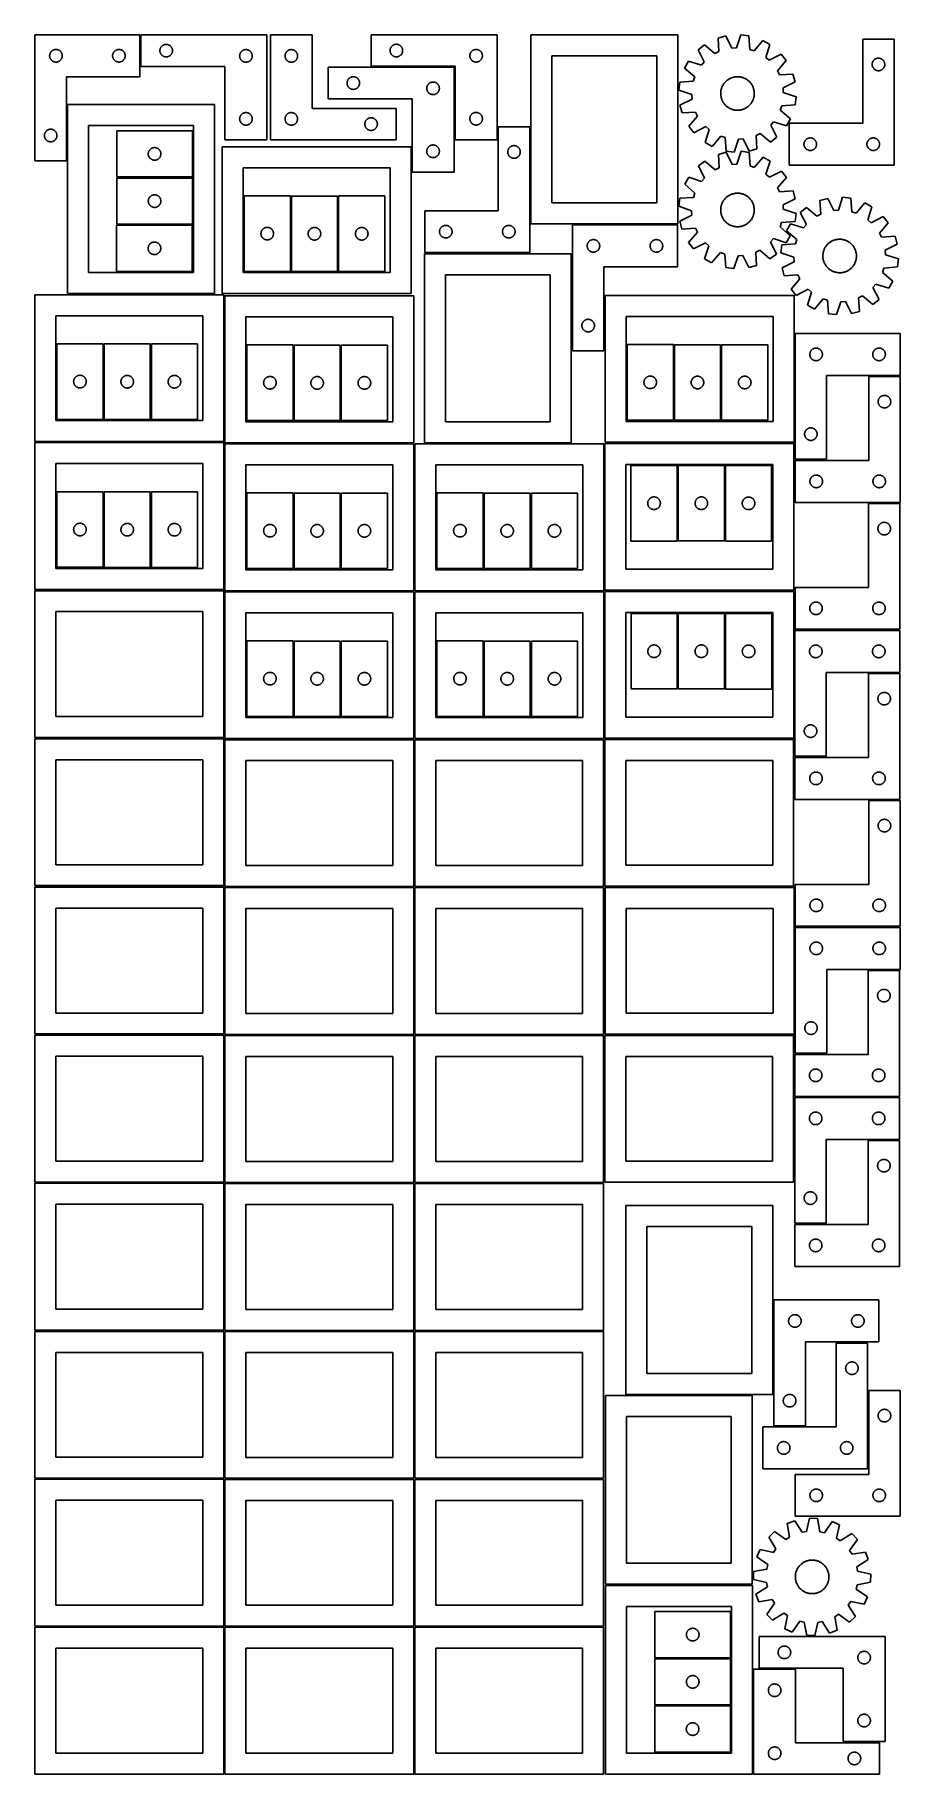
# Model space of a CAD drawing. Header units: millimetres. Extents: x 7 to 1243, y 7 to 2493.
import ezdxf

# ---------------------------------------------------------------- set-up
doc = ezdxf.new("R2010")
doc.units = ezdxf.units.MM
doc.layers.add('CUT', color=7, linetype='CONTINUOUS', true_color=0x000000)

msp = doc.modelspace()

# ---------------------------------------------------------------- linework, layer by layer
at = {"layer": 'CUT'}
for p, q in [((6.726647, 2493.470242), (6.726647, 2313.470242)), ((156.726647, 2493.470242), (6.726647, 2493.470242)), ((156.726647, 2433.470242), (156.726647, 2493.470242)), ((338.291225, 2493.290074), (158.291225, 2493.290074)), ((158.291225, 2493.290074), (158.291225, 2448.290074)), ((338.291225, 2343.290074), (338.291225, 2493.290074)), ((403.161407, 2493.243195), (343.161407, 2493.243195)), ((343.161407, 2493.243195), (343.161407, 2343.243195)), ((403.161407, 2388.243195), (403.161407, 2493.243195)), ((667.314968, 2493.463414), (487.314968, 2493.463414)), ((487.314968, 2493.463414), (487.314968, 2448.463414)), ((667.314968, 2343.463414), (667.314968, 2493.463414)), ((925.491118, 2493.40262), (715.491118, 2493.40262)), ((715.491118, 2493.40262), (715.491118, 2223.40262)), ((925.491118, 2223.40262), (925.491118, 2493.40262)), ((994.15712, 2491.857716), (983.036077, 2488.790491)), ((983.036077, 2488.790491), (984.378079, 2469.460684)), ((1002.913583, 2474.572845), (994.15712, 2491.857716)), ((1015.483746, 2493.412266), (1009.326397, 2475.040291)), ((1026.932026, 2491.990174), (1015.483746, 2493.412266)), ((1028.40731, 2472.670082), (1026.932026, 2491.990174)), ((1234.88188, 2487.069124), (1189.88188, 2487.069124)), ((1189.88188, 2487.069124), (1189.88188, 2367.069124)), ((1234.88188, 2307.069124), (1234.88188, 2487.069124)), ((27.726647, 2463.470242), (27.745917, 2464.05887)), ((27.745917, 2462.881614), (27.726647, 2463.470242)), ((27.745917, 2464.05887), (27.803643, 2464.644978)), ((27.803643, 2462.295506), (27.745917, 2462.881614)), ((27.803643, 2464.644978), (27.899579, 2465.226055)), ((27.899579, 2461.714429), (27.803643, 2462.295506)), ((27.899579, 2465.226055), (28.033314, 2465.799614)), ((28.033314, 2465.799614), (28.204276, 2466.363197)), ((28.204276, 2466.363197), (28.411731, 2466.914393)), ((28.411731, 2466.914393), (28.654792, 2467.45084)), ((28.654792, 2467.45084), (28.932418, 2467.970242)), ((28.932418, 2467.970242), (29.24342, 2468.470374)), ((29.24342, 2468.470374), (29.586467, 2468.949095)), ((29.586467, 2468.949095), (29.960089, 2469.404354)), ((29.960089, 2469.404354), (30.362686, 2469.834203)), ((30.362686, 2469.834203), (30.792535, 2470.2368)), ((30.792535, 2470.2368), (31.247794, 2470.610422)), ((31.247794, 2470.610422), (31.726515, 2470.953469)), ((31.726515, 2470.953469), (32.226647, 2471.264471)), ((32.226647, 2471.264471), (32.746049, 2471.542097)), ((32.746049, 2471.542097), (33.282496, 2471.785158)), ((33.282496, 2471.785158), (33.833692, 2471.992613)), ((33.833692, 2471.992613), (34.397275, 2472.163575)), ((34.397275, 2472.163575), (34.970834, 2472.29731)), ((34.970834, 2472.29731), (35.551911, 2472.393246)), ((35.551911, 2472.393246), (36.138019, 2472.450972)), ((36.138019, 2472.450972), (36.726647, 2472.470242)), ((36.726647, 2472.470242), (37.315275, 2472.450972)), ((37.315275, 2472.450972), (37.901383, 2472.393246)), ((37.901383, 2472.393246), (38.48246, 2472.29731)), ((38.48246, 2472.29731), (39.056018, 2472.163575)), ((39.056018, 2472.163575), (39.619602, 2471.992613)), ((39.619602, 2471.992613), (40.170798, 2471.785158)), ((40.170798, 2471.785158), (40.707245, 2471.542097)), ((40.707245, 2471.542097), (41.226647, 2471.264471)), ((41.226647, 2471.264471), (41.726779, 2470.953469)), ((41.726779, 2470.953469), (42.2055, 2470.610422)), ((42.2055, 2470.610422), (42.660759, 2470.2368)), ((42.660759, 2470.2368), (43.090608, 2469.834203)), ((43.090608, 2469.834203), (43.493205, 2469.404354)), ((43.493205, 2469.404354), (43.866827, 2468.949095)), ((43.866827, 2468.949095), (44.209873, 2468.470374)), ((44.209873, 2468.470374), (44.520876, 2467.970242)), ((44.520876, 2467.970242), (44.798502, 2467.45084)), ((44.798502, 2467.45084), (45.041563, 2466.914393)), ((45.041563, 2466.914393), (45.249018, 2466.363197)), ((45.249018, 2466.363197), (45.419979, 2465.799614)), ((45.419979, 2465.799614), (45.553714, 2465.226055)), ((45.553714, 2465.226055), (45.649651, 2464.644978)), ((45.649651, 2462.295506), (45.553714, 2461.714429)), ((45.649651, 2464.644978), (45.707377, 2464.05887)), ((45.707377, 2462.881614), (45.649651, 2462.295506)), ((45.707377, 2464.05887), (45.726647, 2463.470242)), ((45.726647, 2463.470242), (45.707377, 2462.881614)), ((117.726647, 2463.470242), (117.745917, 2464.05887)), ((117.745917, 2462.881614), (117.726647, 2463.470242)), ((117.745917, 2464.05887), (117.803643, 2464.644978)), ((117.803643, 2462.295506), (117.745917, 2462.881614)), ((117.803643, 2464.644978), (117.899579, 2465.226055)), ((117.899579, 2461.714429), (117.803643, 2462.295506)), ((117.899579, 2465.226055), (118.033314, 2465.799614)), ((118.033314, 2465.799614), (118.204276, 2466.363197)), ((118.204276, 2466.363197), (118.411731, 2466.914393)), ((118.411731, 2466.914393), (118.654792, 2467.45084)), ((118.654792, 2467.45084), (118.932418, 2467.970242)), ((118.932418, 2467.970242), (119.24342, 2468.470374)), ((119.24342, 2468.470374), (119.586467, 2468.949095)), ((119.586467, 2468.949095), (119.960089, 2469.404354)), ((119.960089, 2469.404354), (120.362686, 2469.834203)), ((120.362686, 2469.834203), (120.792535, 2470.2368)), ((120.792535, 2470.2368), (121.247794, 2470.610422)), ((121.247794, 2470.610422), (121.726515, 2470.953469)), ((121.726515, 2470.953469), (122.226647, 2471.264471)), ((122.226647, 2471.264471), (122.746049, 2471.542097)), ((122.746049, 2471.542097), (123.282496, 2471.785158)), ((123.282496, 2471.785158), (123.833692, 2471.992613)), ((123.833692, 2471.992613), (124.397275, 2472.163575)), ((124.397275, 2472.163575), (124.970834, 2472.29731)), ((124.970834, 2472.29731), (125.551911, 2472.393246)), ((125.551911, 2472.393246), (126.138019, 2472.450972)), ((126.138019, 2472.450972), (126.726647, 2472.470242)), ((126.726647, 2472.470242), (127.315275, 2472.450972)), ((127.315275, 2472.450972), (127.901383, 2472.393246)), ((127.901383, 2472.393246), (128.48246, 2472.29731)), ((128.48246, 2472.29731), (129.056018, 2472.163575)), ((129.056018, 2472.163575), (129.619602, 2471.992613)), ((129.619602, 2471.992613), (130.170798, 2471.785158)), ((130.170798, 2471.785158), (130.707245, 2471.542097)), ((130.707245, 2471.542097), (131.226647, 2471.264471)), ((131.226647, 2471.264471), (131.726779, 2470.953469)), ((131.726779, 2470.953469), (132.2055, 2470.610422)), ((132.2055, 2470.610422), (132.660759, 2470.2368)), ((132.660759, 2470.2368), (133.090608, 2469.834203)), ((133.090608, 2469.834203), (133.493205, 2469.404354)), ((133.493205, 2469.404354), (133.866827, 2468.949095)), ((133.866827, 2468.949095), (134.209873, 2468.470374)), ((134.209873, 2468.470374), (134.520876, 2467.970242)), ((134.520876, 2467.970242), (134.798502, 2467.45084)), ((134.798502, 2467.45084), (135.041563, 2466.914393)), ((135.041563, 2466.914393), (135.249018, 2466.363197)), ((135.249018, 2466.363197), (135.419979, 2465.799614)), ((135.419979, 2465.799614), (135.553714, 2465.226055)), ((135.553714, 2465.226055), (135.649651, 2464.644978)), ((135.649651, 2462.295506), (135.553714, 2461.714429)), ((135.649651, 2464.644978), (135.707377, 2464.05887)), ((135.707377, 2462.881614), (135.649651, 2462.295506)), ((135.707377, 2464.05887), (135.726647, 2463.470242)), ((135.726647, 2463.470242), (135.707377, 2462.881614)), ((185.291225, 2470.790074), (185.310495, 2471.378702)), ((185.310495, 2470.201446), (185.291225, 2470.790074)), ((185.310495, 2471.378702), (185.368221, 2471.96481)), ((185.368221, 2469.615338), (185.310495, 2470.201446)), ((185.368221, 2471.96481), (185.464158, 2472.545887)), ((185.464158, 2469.034261), (185.368221, 2469.615338)), ((185.464158, 2472.545887), (185.597893, 2473.119445)), ((185.597893, 2468.460703), (185.464158, 2469.034261)), ((185.597893, 2473.119445), (185.768854, 2473.683029)), ((185.768854, 2467.897119), (185.597893, 2468.460703)), ((185.768854, 2473.683029), (185.976309, 2474.234225)), ((185.976309, 2467.345923), (185.768854, 2467.897119)), ((185.976309, 2474.234225), (186.219371, 2474.770672)), ((186.219371, 2466.809476), (185.976309, 2467.345923)), ((186.219371, 2474.770672), (186.496997, 2475.290074)), ((186.496997, 2466.290074), (186.219371, 2466.809476)), ((186.496997, 2475.290074), (186.807999, 2475.790206)), ((186.807999, 2465.789942), (186.496997, 2466.290074)), ((186.807999, 2475.790206), (187.151045, 2476.268927)), ((187.151045, 2465.311221), (186.807999, 2465.789942)), ((187.151045, 2476.268927), (187.524667, 2476.724186)), ((187.524667, 2464.855962), (187.151045, 2465.311221)), ((187.524667, 2476.724186), (187.927264, 2477.154035)), ((187.927264, 2464.426113), (187.524667, 2464.855962)), ((187.927264, 2477.154035), (188.357113, 2477.556632)), ((188.357113, 2464.023516), (187.927264, 2464.426113)), ((188.357113, 2477.556632), (188.812372, 2477.930254)), ((188.812372, 2463.649894), (188.357113, 2464.023516)), ((188.812372, 2477.930254), (189.291093, 2478.2733)), ((189.291093, 2463.306847), (188.812372, 2463.649894)), ((189.291093, 2478.2733), (189.791225, 2478.584303)), ((189.791225, 2462.995845), (189.291093, 2463.306847)), ((189.791225, 2478.584303), (190.310627, 2478.861929)), ((190.310627, 2462.718219), (189.791225, 2462.995845)), ((190.310627, 2478.861929), (190.847074, 2479.10499)), ((190.847074, 2462.475158), (190.310627, 2462.718219)), ((190.847074, 2479.10499), (191.39827, 2479.312445)), ((191.39827, 2462.267703), (190.847074, 2462.475158)), ((191.39827, 2479.312445), (191.961854, 2479.483406)), ((191.961854, 2462.096742), (191.39827, 2462.267703)), ((191.961854, 2479.483406), (192.535412, 2479.617141)), ((192.535412, 2461.963006), (191.961854, 2462.096742)), ((192.535412, 2479.617141), (193.116489, 2479.713078)), ((193.116489, 2479.713078), (193.702597, 2479.770804)), ((193.702597, 2479.770804), (194.291225, 2479.790074)), ((194.291225, 2479.790074), (194.879853, 2479.770804)), ((194.879853, 2479.770804), (195.465961, 2479.713078)), ((195.465961, 2479.713078), (196.047038, 2479.617141)), ((196.047038, 2479.617141), (196.620597, 2479.483406)), ((196.620597, 2462.096742), (196.047038, 2461.963006)), ((196.620597, 2479.483406), (197.18418, 2479.312445)), ((197.18418, 2462.267703), (196.620597, 2462.096742)), ((197.18418, 2479.312445), (197.735376, 2479.10499)), ((197.735376, 2462.475158), (197.18418, 2462.267703)), ((197.735376, 2479.10499), (198.271823, 2478.861929)), ((198.271823, 2462.718219), (197.735376, 2462.475158)), ((198.271823, 2478.861929), (198.791225, 2478.584303)), ((198.791225, 2462.995845), (198.271823, 2462.718219)), ((198.791225, 2478.584303), (199.291357, 2478.2733)), ((199.291357, 2463.306847), (198.791225, 2462.995845)), ((199.291357, 2478.2733), (199.770078, 2477.930254)), ((199.770078, 2463.649894), (199.291357, 2463.306847)), ((199.770078, 2477.930254), (200.225338, 2477.556632)), ((200.225338, 2464.023516), (199.770078, 2463.649894)), ((200.225338, 2477.556632), (200.655186, 2477.154035)), ((200.655186, 2464.426113), (200.225338, 2464.023516)), ((200.655186, 2477.154035), (201.057783, 2476.724186)), ((201.057783, 2464.855962), (200.655186, 2464.426113)), ((201.057783, 2476.724186), (201.431405, 2476.268927)), ((201.431405, 2465.311221), (201.057783, 2464.855962)), ((201.431405, 2476.268927), (201.774452, 2475.790206)), ((201.774452, 2465.789942), (201.431405, 2465.311221)), ((201.774452, 2475.790206), (202.085454, 2475.290074)), ((202.085454, 2466.290074), (201.774452, 2465.789942)), ((202.085454, 2475.290074), (202.36308, 2474.770672)), ((202.36308, 2466.809476), (202.085454, 2466.290074)), ((202.36308, 2474.770672), (202.606141, 2474.234225)), ((202.606141, 2467.345923), (202.36308, 2466.809476)), ((202.606141, 2474.234225), (202.813596, 2473.683029)), ((202.813596, 2467.897119), (202.606141, 2467.345923)), ((202.813596, 2473.683029), (202.984558, 2473.119445)), ((202.984558, 2468.460703), (202.813596, 2467.897119)), ((202.984558, 2473.119445), (203.118293, 2472.545887)), ((203.118293, 2469.034261), (202.984558, 2468.460703)), ((203.118293, 2472.545887), (203.214229, 2471.96481)), ((203.214229, 2469.615338), (203.118293, 2469.034261)), ((203.214229, 2471.96481), (203.271956, 2471.378702)), ((203.271956, 2470.201446), (203.214229, 2469.615338)), ((203.271956, 2471.378702), (203.291225, 2470.790074)), ((203.291225, 2470.790074), (203.271956, 2470.201446)), ((299.291225, 2463.290074), (299.310495, 2463.878702)), ((299.310495, 2462.701446), (299.291225, 2463.290074)), ((299.310495, 2463.878702), (299.368221, 2464.46481)), ((299.368221, 2462.115338), (299.310495, 2462.701446)), ((299.368221, 2464.46481), (299.464158, 2465.045887)), ((299.464158, 2461.534261), (299.368221, 2462.115338)), ((299.464158, 2465.045887), (299.597893, 2465.619445)), ((299.597893, 2465.619445), (299.768854, 2466.183029)), ((299.768854, 2466.183029), (299.976309, 2466.734225)), ((299.976309, 2466.734225), (300.219371, 2467.270672)), ((300.219371, 2467.270672), (300.496997, 2467.790074)), ((300.496997, 2467.790074), (300.807999, 2468.290206)), ((300.807999, 2468.290206), (301.151045, 2468.768927)), ((301.151045, 2468.768927), (301.524667, 2469.224186)), ((301.524667, 2469.224186), (301.927264, 2469.654035)), ((301.927264, 2469.654035), (302.357113, 2470.056632)), ((302.357113, 2470.056632), (302.812372, 2470.430254)), ((302.812372, 2470.430254), (303.291093, 2470.7733)), ((303.291093, 2470.7733), (303.791225, 2471.084303)), ((303.791225, 2471.084303), (304.310627, 2471.361929)), ((304.310627, 2471.361929), (304.847074, 2471.60499)), ((304.847074, 2471.60499), (305.39827, 2471.812445)), ((305.39827, 2471.812445), (305.961854, 2471.983406)), ((305.961854, 2471.983406), (306.535412, 2472.117141)), ((306.535412, 2472.117141), (307.116489, 2472.213078)), ((307.116489, 2472.213078), (307.702597, 2472.270804)), ((307.702597, 2472.270804), (308.291225, 2472.290074)), ((308.291225, 2472.290074), (308.879853, 2472.270804)), ((308.879853, 2472.270804), (309.465961, 2472.213078)), ((309.465961, 2472.213078), (310.047038, 2472.117141)), ((310.047038, 2472.117141), (310.620597, 2471.983406)), ((310.620597, 2471.983406), (311.18418, 2471.812445)), ((311.18418, 2471.812445), (311.735376, 2471.60499)), ((311.735376, 2471.60499), (312.271823, 2471.361929)), ((312.271823, 2471.361929), (312.791225, 2471.084303)), ((312.791225, 2471.084303), (313.291357, 2470.7733)), ((313.291357, 2470.7733), (313.770078, 2470.430254)), ((313.770078, 2470.430254), (314.225338, 2470.056632)), ((314.225338, 2470.056632), (314.655186, 2469.654035)), ((314.655186, 2469.654035), (315.057783, 2469.224186)), ((315.057783, 2469.224186), (315.431405, 2468.768927)), ((315.431405, 2468.768927), (315.774452, 2468.290206)), ((315.774452, 2468.290206), (316.085454, 2467.790074)), ((316.085454, 2467.790074), (316.36308, 2467.270672)), ((316.36308, 2467.270672), (316.606141, 2466.734225)), ((316.606141, 2466.734225), (316.813596, 2466.183029)), ((316.813596, 2466.183029), (316.984558, 2465.619445)), ((316.984558, 2465.619445), (317.118293, 2465.045887)), ((317.118293, 2465.045887), (317.214229, 2464.46481)), ((317.214229, 2462.115338), (317.118293, 2461.534261)), ((317.214229, 2464.46481), (317.271956, 2463.878702)), ((317.271956, 2462.701446), (317.214229, 2462.115338)), ((317.271956, 2463.878702), (317.291225, 2463.290074)), ((317.291225, 2463.290074), (317.271956, 2462.701446)), ((364.161407, 2463.243195), (364.180676, 2463.831824)), ((364.180676, 2462.654567), (364.161407, 2463.243195)), ((364.180676, 2463.831824), (364.238403, 2464.417931)), ((364.238403, 2462.06846), (364.180676, 2462.654567)), ((364.238403, 2464.417931), (364.334339, 2464.999008)), ((364.334339, 2464.999008), (364.468074, 2465.572567)), ((364.468074, 2465.572567), (364.639035, 2466.136151)), ((364.639035, 2466.136151), (364.846491, 2466.687346)), ((364.846491, 2466.687346), (365.089552, 2467.223794)), ((365.089552, 2467.223794), (365.367178, 2467.743195)), ((365.367178, 2467.743195), (365.67818, 2468.243328)), ((365.67818, 2468.243328), (366.021226, 2468.722048)), ((366.021226, 2468.722048), (366.394848, 2469.177308)), ((366.394848, 2469.177308), (366.797445, 2469.607156)), ((366.797445, 2469.607156), (367.227294, 2470.009754)), ((367.227294, 2470.009754), (367.682554, 2470.383375)), ((367.682554, 2470.383375), (368.161274, 2470.726422)), ((368.161274, 2470.726422), (368.661407, 2471.037424)), ((368.661407, 2471.037424), (369.180808, 2471.31505)), ((369.180808, 2471.31505), (369.717256, 2471.558111)), ((369.717256, 2471.558111), (370.268451, 2471.765567)), ((370.268451, 2471.765567), (370.832035, 2471.936528)), ((370.832035, 2471.936528), (371.405594, 2472.070263)), ((371.405594, 2472.070263), (371.986671, 2472.166199)), ((371.986671, 2472.166199), (372.572778, 2472.223926)), ((372.572778, 2472.223926), (373.161407, 2472.243195)), ((373.161407, 2472.243195), (373.750035, 2472.223926)), ((373.750035, 2472.223926), (374.336142, 2472.166199)), ((374.336142, 2472.166199), (374.917219, 2472.070263)), ((374.917219, 2472.070263), (375.490778, 2471.936528)), ((375.490778, 2471.936528), (376.054362, 2471.765567)), ((376.054362, 2471.765567), (376.605557, 2471.558111)), ((376.605557, 2471.558111), (377.142005, 2471.31505)), ((377.142005, 2471.31505), (377.661407, 2471.037424)), ((377.661407, 2471.037424), (378.161539, 2470.726422)), ((378.161539, 2470.726422), (378.640259, 2470.383375)), ((378.640259, 2470.383375), (379.095519, 2470.009754)), ((379.095519, 2470.009754), (379.525368, 2469.607156)), ((379.525368, 2469.607156), (379.927965, 2469.177308)), ((379.927965, 2469.177308), (380.301587, 2468.722048)), ((380.301587, 2468.722048), (380.644633, 2468.243328)), ((380.644633, 2468.243328), (380.955635, 2467.743195)), ((380.955635, 2467.743195), (381.233261, 2467.223794)), ((381.233261, 2467.223794), (381.476322, 2466.687346)), ((381.476322, 2466.687346), (381.683778, 2466.136151)), ((381.683778, 2466.136151), (381.854739, 2465.572567)), ((381.854739, 2465.572567), (381.988474, 2464.999008)), ((381.988474, 2464.999008), (382.08441, 2464.417931)), ((382.08441, 2464.417931), (382.142137, 2463.831824)), ((382.142137, 2462.654567), (382.08441, 2462.06846)), ((382.142137, 2463.831824), (382.161407, 2463.243195)), ((382.161407, 2463.243195), (382.142137, 2462.654567)), ((514.314968, 2470.963414), (514.334238, 2471.552042)), ((514.334238, 2470.374786), (514.314968, 2470.963414)), ((514.334238, 2471.552042), (514.391964, 2472.13815)), ((514.391964, 2469.788678), (514.334238, 2470.374786)), ((514.391964, 2472.13815), (514.4879, 2472.719227)), ((514.4879, 2469.207601), (514.391964, 2469.788678)), ((514.4879, 2472.719227), (514.621635, 2473.292785)), ((514.621635, 2468.634042), (514.4879, 2469.207601)), ((514.621635, 2473.292785), (514.792597, 2473.856369)), ((514.792597, 2468.070459), (514.621635, 2468.634042)), ((514.792597, 2473.856369), (515.000052, 2474.407565)), ((515.000052, 2467.519263), (514.792597, 2468.070459)), ((515.000052, 2474.407565), (515.243113, 2474.944012)), ((515.243113, 2466.982816), (515.000052, 2467.519263)), ((515.243113, 2474.944012), (515.520739, 2475.463414)), ((515.520739, 2466.463414), (515.243113, 2466.982816)), ((515.520739, 2475.463414), (515.831741, 2475.963546)), ((515.831741, 2465.963282), (515.520739, 2466.463414)), ((515.831741, 2475.963546), (516.174788, 2476.442267)), ((516.174788, 2465.484561), (515.831741, 2465.963282)), ((516.174788, 2476.442267), (516.54841, 2476.897526)), ((516.54841, 2465.029301), (516.174788, 2465.484561)), ((516.54841, 2476.897526), (516.951007, 2477.327375)), ((516.951007, 2464.599453), (516.54841, 2465.029301)), ((516.951007, 2477.327375), (517.380856, 2477.729972)), ((517.380856, 2464.196856), (516.951007, 2464.599453)), ((517.380856, 2477.729972), (517.836115, 2478.103594)), ((517.836115, 2463.823234), (517.380856, 2464.196856)), ((517.836115, 2478.103594), (518.314836, 2478.44664)), ((518.314836, 2463.480187), (517.836115, 2463.823234)), ((518.314836, 2478.44664), (518.814968, 2478.757642)), ((518.814968, 2463.169185), (518.314836, 2463.480187)), ((518.814968, 2478.757642), (519.33437, 2479.035268)), ((519.33437, 2462.891559), (518.814968, 2463.169185)), ((519.33437, 2479.035268), (519.870817, 2479.27833)), ((519.870817, 2462.648498), (519.33437, 2462.891559)), ((519.870817, 2479.27833), (520.422013, 2479.485785)), ((520.422013, 2462.441043), (519.870817, 2462.648498)), ((520.422013, 2479.485785), (520.985596, 2479.656746)), ((520.985596, 2462.270081), (520.422013, 2462.441043)), ((520.985596, 2479.656746), (521.559155, 2479.790481)), ((521.559155, 2462.136346), (520.985596, 2462.270081)), ((521.559155, 2479.790481), (522.140232, 2479.886418)), ((522.140232, 2462.04041), (521.559155, 2462.136346)), ((522.140232, 2479.886418), (522.72634, 2479.944144)), ((522.72634, 2479.944144), (523.314968, 2479.963414)), ((523.314968, 2479.963414), (523.903596, 2479.944144)), ((523.903596, 2479.944144), (524.489704, 2479.886418)), ((524.489704, 2479.886418), (525.070781, 2479.790481)), ((525.070781, 2462.136346), (524.489704, 2462.04041)), ((525.070781, 2479.790481), (525.644339, 2479.656746)), ((525.644339, 2462.270081), (525.070781, 2462.136346)), ((525.644339, 2479.656746), (526.207923, 2479.485785)), ((526.207923, 2462.441043), (525.644339, 2462.270081)), ((526.207923, 2479.485785), (526.759119, 2479.27833)), ((526.759119, 2462.648498), (526.207923, 2462.441043)), ((526.759119, 2479.27833), (527.295566, 2479.035268)), ((527.295566, 2462.891559), (526.759119, 2462.648498)), ((527.295566, 2479.035268), (527.814968, 2478.757642)), ((527.814968, 2463.169185), (527.295566, 2462.891559)), ((527.814968, 2478.757642), (528.3151, 2478.44664)), ((528.3151, 2463.480187), (527.814968, 2463.169185)), ((528.3151, 2478.44664), (528.793821, 2478.103594)), ((528.793821, 2463.823234), (528.3151, 2463.480187)), ((528.793821, 2478.103594), (529.24908, 2477.729972)), ((529.24908, 2464.196856), (528.793821, 2463.823234)), ((529.24908, 2477.729972), (529.678929, 2477.327375)), ((529.678929, 2464.599453), (529.24908, 2464.196856)), ((529.678929, 2477.327375), (530.081526, 2476.897526)), ((530.081526, 2465.029301), (529.678929, 2464.599453)), ((530.081526, 2476.897526), (530.455148, 2476.442267)), ((530.455148, 2465.484561), (530.081526, 2465.029301)), ((530.455148, 2476.442267), (530.798194, 2475.963546)), ((530.798194, 2465.963282), (530.455148, 2465.484561)), ((530.798194, 2475.963546), (531.109197, 2475.463414)), ((531.109197, 2466.463414), (530.798194, 2465.963282)), ((531.109197, 2475.463414), (531.386823, 2474.944012)), ((531.386823, 2466.982816), (531.109197, 2466.463414)), ((531.386823, 2474.944012), (531.629884, 2474.407565)), ((531.629884, 2467.519263), (531.386823, 2466.982816)), ((531.629884, 2474.407565), (531.837339, 2473.856369)), ((531.837339, 2468.070459), (531.629884, 2467.519263)), ((531.837339, 2473.856369), (532.0083, 2473.292785)), ((532.0083, 2468.634042), (531.837339, 2468.070459)), ((532.0083, 2473.292785), (532.142035, 2472.719227)), ((532.142035, 2469.207601), (532.0083, 2468.634042)), ((532.142035, 2472.719227), (532.237972, 2472.13815)), ((532.237972, 2469.788678), (532.142035, 2469.207601)), ((532.237972, 2472.13815), (532.295698, 2471.552042)), ((532.295698, 2470.374786), (532.237972, 2469.788678)), ((532.295698, 2471.552042), (532.314968, 2470.963414)), ((532.314968, 2470.963414), (532.295698, 2470.374786)), ((628.314968, 2463.463414), (628.334238, 2464.052042)), ((628.334238, 2462.874786), (628.314968, 2463.463414)), ((628.334238, 2464.052042), (628.391964, 2464.63815)), ((628.391964, 2462.288678), (628.334238, 2462.874786)), ((628.391964, 2464.63815), (628.4879, 2465.219227)), ((628.4879, 2461.707601), (628.391964, 2462.288678)), ((628.4879, 2465.219227), (628.621635, 2465.792785)), ((628.621635, 2465.792785), (628.792597, 2466.356369)), ((628.792597, 2466.356369), (629.000052, 2466.907565)), ((629.000052, 2466.907565), (629.243113, 2467.444012)), ((629.243113, 2467.444012), (629.520739, 2467.963414)), ((629.520739, 2467.963414), (629.831741, 2468.463546)), ((629.831741, 2468.463546), (630.174788, 2468.942267)), ((630.174788, 2468.942267), (630.54841, 2469.397526)), ((630.54841, 2469.397526), (630.951007, 2469.827375)), ((630.951007, 2469.827375), (631.380856, 2470.229972)), ((631.380856, 2470.229972), (631.836115, 2470.603594)), ((631.836115, 2470.603594), (632.314836, 2470.94664)), ((632.314836, 2470.94664), (632.814968, 2471.257642)), ((632.814968, 2471.257642), (633.33437, 2471.535268)), ((633.33437, 2471.535268), (633.870817, 2471.77833)), ((633.870817, 2471.77833), (634.422013, 2471.985785)), ((634.422013, 2471.985785), (634.985596, 2472.156746)), ((634.985596, 2472.156746), (635.559155, 2472.290481)), ((635.559155, 2472.290481), (636.140232, 2472.386418)), ((636.140232, 2472.386418), (636.72634, 2472.444144)), ((636.72634, 2472.444144), (637.314968, 2472.463414)), ((637.314968, 2472.463414), (637.903596, 2472.444144)), ((637.903596, 2472.444144), (638.489704, 2472.386418)), ((638.489704, 2472.386418), (639.070781, 2472.290481)), ((639.070781, 2472.290481), (639.644339, 2472.156746)), ((639.644339, 2472.156746), (640.207923, 2471.985785)), ((640.207923, 2471.985785), (640.759119, 2471.77833)), ((640.759119, 2471.77833), (641.295566, 2471.535268)), ((641.295566, 2471.535268), (641.814968, 2471.257642)), ((641.814968, 2471.257642), (642.3151, 2470.94664)), ((642.3151, 2470.94664), (642.793821, 2470.603594)), ((642.793821, 2470.603594), (643.24908, 2470.229972)), ((643.24908, 2470.229972), (643.678929, 2469.827375)), ((643.678929, 2469.827375), (644.081526, 2469.397526)), ((644.081526, 2469.397526), (644.455148, 2468.942267)), ((644.455148, 2468.942267), (644.798194, 2468.463546)), ((644.798194, 2468.463546), (645.109197, 2467.963414)), ((645.109197, 2467.963414), (645.386823, 2467.444012)), ((645.386823, 2467.444012), (645.629884, 2466.907565)), ((645.629884, 2466.907565), (645.837339, 2466.356369)), ((645.837339, 2466.356369), (646.0083, 2465.792785)), ((646.0083, 2465.792785), (646.142035, 2465.219227)), ((646.142035, 2465.219227), (646.237972, 2464.63815)), ((646.237972, 2462.288678), (646.142035, 2461.707601)), ((646.237972, 2464.63815), (646.295698, 2464.052042)), ((646.295698, 2462.874786), (646.237972, 2462.288678)), ((646.295698, 2464.052042), (646.314968, 2463.463414)), ((646.314968, 2463.463414), (646.295698, 2462.874786)), ((895.491118, 2463.40262), (745.491118, 2463.40262)), ((745.491118, 2463.40262), (745.491118, 2253.40262)), ((895.491118, 2253.40262), (895.491118, 2463.40262)), ((963.927744, 2479.192928), (954.827016, 2472.103342)), ((954.827016, 2472.103342), (963.464061, 2454.758491)), ((978.632295, 2466.574742), (963.927744, 2479.192928)), ((984.378079, 2469.460684), (978.632295, 2466.574742)), ((1009.326397, 2475.040291), (1002.913583, 2474.572845)), ((1034.510861, 2470.647868), (1028.40731, 2472.670082)), ((1047.23016, 2485.265044), (1034.510861, 2470.647868)), ((1057.262781, 2479.570135), (1047.23016, 2485.265044)), ((1051.232286, 2461.156131), (1057.262781, 2479.570135)), ((1073.442216, 2465.589166), (1056.097364, 2456.952121)), ((1080.531801, 2456.488438), (1073.442216, 2465.589166)), ((28.033314, 2461.140871), (27.899579, 2461.714429)), ((28.204276, 2460.577287), (28.033314, 2461.140871)), ((28.411731, 2460.026091), (28.204276, 2460.577287)), ((28.654792, 2459.489644), (28.411731, 2460.026091)), ((28.932418, 2458.970242), (28.654792, 2459.489644)), ((29.24342, 2458.47011), (28.932418, 2458.970242)), ((29.586467, 2457.991389), (29.24342, 2458.47011)), ((29.960089, 2457.53613), (29.586467, 2457.991389)), ((30.362686, 2457.106281), (29.960089, 2457.53613)), ((30.792535, 2456.703684), (30.362686, 2457.106281)), ((31.247794, 2456.330062), (30.792535, 2456.703684)), ((31.726515, 2455.987016), (31.247794, 2456.330062)), ((32.226647, 2455.676013), (31.726515, 2455.987016)), ((32.746049, 2455.398387), (32.226647, 2455.676013)), ((33.282496, 2455.155326), (32.746049, 2455.398387)), ((33.833692, 2454.947871), (33.282496, 2455.155326)), ((34.397275, 2454.77691), (33.833692, 2454.947871)), ((34.970834, 2454.643175), (34.397275, 2454.77691)), ((35.551911, 2454.547238), (34.970834, 2454.643175)), ((36.138019, 2454.489512), (35.551911, 2454.547238)), ((36.726647, 2454.470242), (36.138019, 2454.489512)), ((37.315275, 2454.489512), (36.726647, 2454.470242)), ((37.901383, 2454.547238), (37.315275, 2454.489512)), ((38.48246, 2454.643175), (37.901383, 2454.547238)), ((39.056018, 2454.77691), (38.48246, 2454.643175)), ((39.619602, 2454.947871), (39.056018, 2454.77691)), ((40.170798, 2455.155326), (39.619602, 2454.947871)), ((40.707245, 2455.398387), (40.170798, 2455.155326)), ((41.226647, 2455.676013), (40.707245, 2455.398387)), ((41.726779, 2455.987016), (41.226647, 2455.676013)), ((42.2055, 2456.330062), (41.726779, 2455.987016)), ((42.660759, 2456.703684), (42.2055, 2456.330062)), ((43.090608, 2457.106281), (42.660759, 2456.703684)), ((43.493205, 2457.53613), (43.090608, 2457.106281)), ((43.866827, 2457.991389), (43.493205, 2457.53613)), ((44.209873, 2458.47011), (43.866827, 2457.991389)), ((44.520876, 2458.970242), (44.209873, 2458.47011)), ((44.798502, 2459.489644), (44.520876, 2458.970242)), ((45.041563, 2460.026091), (44.798502, 2459.489644)), ((45.249018, 2460.577287), (45.041563, 2460.026091)), ((45.419979, 2461.140871), (45.249018, 2460.577287)), ((45.553714, 2461.714429), (45.419979, 2461.140871)), ((118.033314, 2461.140871), (117.899579, 2461.714429)), ((118.204276, 2460.577287), (118.033314, 2461.140871)), ((118.411731, 2460.026091), (118.204276, 2460.577287)), ((118.654792, 2459.489644), (118.411731, 2460.026091)), ((118.932418, 2458.970242), (118.654792, 2459.489644)), ((119.24342, 2458.47011), (118.932418, 2458.970242)), ((119.586467, 2457.991389), (119.24342, 2458.47011)), ((119.960089, 2457.53613), (119.586467, 2457.991389)), ((120.362686, 2457.106281), (119.960089, 2457.53613)), ((120.792535, 2456.703684), (120.362686, 2457.106281)), ((121.247794, 2456.330062), (120.792535, 2456.703684)), ((121.726515, 2455.987016), (121.247794, 2456.330062)), ((122.226647, 2455.676013), (121.726515, 2455.987016)), ((122.746049, 2455.398387), (122.226647, 2455.676013)), ((123.282496, 2455.155326), (122.746049, 2455.398387)), ((123.833692, 2454.947871), (123.282496, 2455.155326)), ((124.397275, 2454.77691), (123.833692, 2454.947871)), ((124.970834, 2454.643175), (124.397275, 2454.77691)), ((125.551911, 2454.547238), (124.970834, 2454.643175)), ((126.138019, 2454.489512), (125.551911, 2454.547238)), ((126.726647, 2454.470242), (126.138019, 2454.489512)), ((127.315275, 2454.489512), (126.726647, 2454.470242)), ((127.901383, 2454.547238), (127.315275, 2454.489512)), ((128.48246, 2454.643175), (127.901383, 2454.547238)), ((129.056018, 2454.77691), (128.48246, 2454.643175)), ((129.619602, 2454.947871), (129.056018, 2454.77691)), ((130.170798, 2455.155326), (129.619602, 2454.947871)), ((130.707245, 2455.398387), (130.170798, 2455.155326)), ((131.226647, 2455.676013), (130.707245, 2455.398387)), ((131.726779, 2455.987016), (131.226647, 2455.676013)), ((132.2055, 2456.330062), (131.726779, 2455.987016)), ((132.660759, 2456.703684), (132.2055, 2456.330062)), ((133.090608, 2457.106281), (132.660759, 2456.703684)), ((133.493205, 2457.53613), (133.090608, 2457.106281)), ((133.866827, 2457.991389), (133.493205, 2457.53613)), ((134.209873, 2458.47011), (133.866827, 2457.991389)), ((134.520876, 2458.970242), (134.209873, 2458.47011)), ((134.798502, 2459.489644), (134.520876, 2458.970242)), ((135.041563, 2460.026091), (134.798502, 2459.489644)), ((135.249018, 2460.577287), (135.041563, 2460.026091)), ((135.419979, 2461.140871), (135.249018, 2460.577287)), ((135.553714, 2461.714429), (135.419979, 2461.140871)), ((158.291225, 2448.290074), (278.291225, 2448.290074)), ((193.116489, 2461.86707), (192.535412, 2461.963006)), ((193.702597, 2461.809344), (193.116489, 2461.86707)), ((194.291225, 2461.790074), (193.702597, 2461.809344)), ((194.879853, 2461.809344), (194.291225, 2461.790074)), ((195.465961, 2461.86707), (194.879853, 2461.809344)), ((196.047038, 2461.963006), (195.465961, 2461.86707)), ((278.291225, 2448.290074), (278.291225, 2343.290074)), ((299.597893, 2460.960703), (299.464158, 2461.534261)), ((299.768854, 2460.397119), (299.597893, 2460.960703)), ((299.976309, 2459.845923), (299.768854, 2460.397119)), ((300.219371, 2459.309476), (299.976309, 2459.845923)), ((300.496997, 2458.790074), (300.219371, 2459.309476)), ((300.807999, 2458.289942), (300.496997, 2458.790074)), ((301.151045, 2457.811221), (300.807999, 2458.289942)), ((301.524667, 2457.355962), (301.151045, 2457.811221)), ((301.927264, 2456.926113), (301.524667, 2457.355962)), ((302.357113, 2456.523516), (301.927264, 2456.926113)), ((302.812372, 2456.149894), (302.357113, 2456.523516)), ((303.291093, 2455.806847), (302.812372, 2456.149894)), ((303.791225, 2455.495845), (303.291093, 2455.806847)), ((304.310627, 2455.218219), (303.791225, 2455.495845)), ((304.847074, 2454.975158), (304.310627, 2455.218219)), ((305.39827, 2454.767703), (304.847074, 2454.975158)), ((305.961854, 2454.596742), (305.39827, 2454.767703)), ((306.535412, 2454.463006), (305.961854, 2454.596742)), ((307.116489, 2454.36707), (306.535412, 2454.463006)), ((307.702597, 2454.309344), (307.116489, 2454.36707)), ((308.291225, 2454.290074), (307.702597, 2454.309344)), ((308.879853, 2454.309344), (308.291225, 2454.290074)), ((309.465961, 2454.36707), (308.879853, 2454.309344)), ((310.047038, 2454.463006), (309.465961, 2454.36707)), ((310.620597, 2454.596742), (310.047038, 2454.463006)), ((311.18418, 2454.767703), (310.620597, 2454.596742)), ((311.735376, 2454.975158), (311.18418, 2454.767703)), ((312.271823, 2455.218219), (311.735376, 2454.975158)), ((312.791225, 2455.495845), (312.271823, 2455.218219)), ((313.291357, 2455.806847), (312.791225, 2455.495845)), ((313.770078, 2456.149894), (313.291357, 2455.806847)), ((314.225338, 2456.523516), (313.770078, 2456.149894)), ((314.655186, 2456.926113), (314.225338, 2456.523516)), ((315.057783, 2457.355962), (314.655186, 2456.926113)), ((315.431405, 2457.811221), (315.057783, 2457.355962)), ((315.774452, 2458.289942), (315.431405, 2457.811221)), ((316.085454, 2458.790074), (315.774452, 2458.289942)), ((316.36308, 2459.309476), (316.085454, 2458.790074)), ((316.606141, 2459.845923), (316.36308, 2459.309476)), ((316.813596, 2460.397119), (316.606141, 2459.845923)), ((316.984558, 2460.960703), (316.813596, 2460.397119)), ((317.118293, 2461.534261), (316.984558, 2460.960703)), ((364.334339, 2461.487383), (364.238403, 2462.06846)), ((364.468074, 2460.913824), (364.334339, 2461.487383)), ((364.639035, 2460.35024), (364.468074, 2460.913824)), ((364.846491, 2459.799045), (364.639035, 2460.35024)), ((365.089552, 2459.262597), (364.846491, 2459.799045)), ((365.367178, 2458.743195), (365.089552, 2459.262597)), ((365.67818, 2458.243063), (365.367178, 2458.743195)), ((366.021226, 2457.764343), (365.67818, 2458.243063)), ((366.394848, 2457.309083), (366.021226, 2457.764343)), ((366.797445, 2456.879234), (366.394848, 2457.309083)), ((367.227294, 2456.476637), (366.797445, 2456.879234)), ((367.682554, 2456.103015), (367.227294, 2456.476637)), ((368.161274, 2455.759969), (367.682554, 2456.103015)), ((368.661407, 2455.448967), (368.161274, 2455.759969)), ((369.180808, 2455.171341), (368.661407, 2455.448967)), ((369.717256, 2454.92828), (369.180808, 2455.171341)), ((370.268451, 2454.720824), (369.717256, 2454.92828)), ((370.832035, 2454.549863), (370.268451, 2454.720824)), ((371.405594, 2454.416128), (370.832035, 2454.549863)), ((371.986671, 2454.320192), (371.405594, 2454.416128)), ((372.572778, 2454.262465), (371.986671, 2454.320192)), ((373.161407, 2454.243195), (372.572778, 2454.262465)), ((373.750035, 2454.262465), (373.161407, 2454.243195)), ((374.336142, 2454.320192), (373.750035, 2454.262465)), ((374.917219, 2454.416128), (374.336142, 2454.320192)), ((375.490778, 2454.549863), (374.917219, 2454.416128)), ((376.054362, 2454.720824), (375.490778, 2454.549863)), ((376.605557, 2454.92828), (376.054362, 2454.720824)), ((377.142005, 2455.171341), (376.605557, 2454.92828)), ((377.661407, 2455.448967), (377.142005, 2455.171341)), ((378.161539, 2455.759969), (377.661407, 2455.448967)), ((378.640259, 2456.103015), (378.161539, 2455.759969)), ((379.095519, 2456.476637), (378.640259, 2456.103015)), ((379.525368, 2456.879234), (379.095519, 2456.476637)), ((379.927965, 2457.309083), (379.525368, 2456.879234)), ((380.301587, 2457.764343), (379.927965, 2457.309083)), ((380.644633, 2458.243063), (380.301587, 2457.764343)), ((380.955635, 2458.743195), (380.644633, 2458.243063)), ((381.233261, 2459.262597), (380.955635, 2458.743195)), ((381.476322, 2459.799045), (381.233261, 2459.262597)), ((381.683778, 2460.35024), (381.476322, 2459.799045)), ((381.854739, 2460.913824), (381.683778, 2460.35024)), ((381.988474, 2461.487383), (381.854739, 2460.913824)), ((382.08441, 2462.06846), (381.988474, 2461.487383)), ((605.77029, 2446.948521), (425.77029, 2446.948521)), ((425.77029, 2446.948521), (425.77029, 2401.948521)), ((487.314968, 2448.463414), (607.314968, 2448.463414)), ((522.72634, 2461.982684), (522.140232, 2462.04041)), ((523.314968, 2461.963414), (522.72634, 2461.982684)), ((523.903596, 2461.982684), (523.314968, 2461.963414)), ((524.489704, 2462.04041), (523.903596, 2461.982684)), ((605.77029, 2296.948521), (605.77029, 2446.948521)), ((607.314968, 2448.463414), (607.314968, 2343.463414)), ((628.621635, 2461.134042), (628.4879, 2461.707601)), ((628.792597, 2460.570459), (628.621635, 2461.134042)), ((629.000052, 2460.019263), (628.792597, 2460.570459)), ((629.243113, 2459.482816), (629.000052, 2460.019263)), ((629.520739, 2458.963414), (629.243113, 2459.482816)), ((629.831741, 2458.463282), (629.520739, 2458.963414)), ((630.174788, 2457.984561), (629.831741, 2458.463282)), ((630.54841, 2457.529301), (630.174788, 2457.984561)), ((630.951007, 2457.099453), (630.54841, 2457.529301)), ((631.380856, 2456.696856), (630.951007, 2457.099453)), ((631.836115, 2456.323234), (631.380856, 2456.696856)), ((632.314836, 2455.980187), (631.836115, 2456.323234)), ((632.814968, 2455.669185), (632.314836, 2455.980187)), ((633.33437, 2455.391559), (632.814968, 2455.669185)), ((633.870817, 2455.148498), (633.33437, 2455.391559)), ((634.422013, 2454.941043), (633.870817, 2455.148498)), ((634.985596, 2454.770081), (634.422013, 2454.941043)), ((635.559155, 2454.636346), (634.985596, 2454.770081)), ((636.140232, 2454.54041), (635.559155, 2454.636346)), ((636.72634, 2454.482684), (636.140232, 2454.54041)), ((637.314968, 2454.463414), (636.72634, 2454.482684)), ((637.903596, 2454.482684), (637.314968, 2454.463414)), ((638.489704, 2454.54041), (637.903596, 2454.482684)), ((639.070781, 2454.636346), (638.489704, 2454.54041)), ((639.644339, 2454.770081), (639.070781, 2454.636346)), ((640.207923, 2454.941043), (639.644339, 2454.770081)), ((640.759119, 2455.148498), (640.207923, 2454.941043)), ((641.295566, 2455.391559), (640.759119, 2455.148498)), ((641.814968, 2455.669185), (641.295566, 2455.391559)), ((642.3151, 2455.980187), (641.814968, 2455.669185)), ((642.793821, 2456.323234), (642.3151, 2455.980187)), ((643.24908, 2456.696856), (642.793821, 2456.323234)), ((643.678929, 2457.099453), (643.24908, 2456.696856)), ((644.081526, 2457.529301), (643.678929, 2457.099453)), ((644.455148, 2457.984561), (644.081526, 2457.529301)), ((644.798194, 2458.463282), (644.455148, 2457.984561)), ((645.109197, 2458.963414), (644.798194, 2458.463282)), ((645.386823, 2459.482816), (645.109197, 2458.963414)), ((645.629884, 2460.019263), (645.386823, 2459.482816)), ((645.837339, 2460.570459), (645.629884, 2460.019263)), ((646.0083, 2461.134042), (645.837339, 2460.570459)), ((646.142035, 2461.707601), (646.0083, 2461.134042)), ((940.846047, 2455.923907), (935.151138, 2445.891286)), ((935.151138, 2445.891286), (949.768314, 2433.171987)), ((959.260051, 2449.893412), (940.846047, 2455.923907)), ((963.464061, 2454.758491), (959.260051, 2449.893412)), ((1056.097364, 2456.952121), (1051.232286, 2461.156131)), ((1067.913616, 2441.783887), (1080.531801, 2456.488438)), ((1070.799557, 2436.038103), (1067.913616, 2441.783887)), ((1090.129364, 2437.380105), (1070.799557, 2436.038103)), ((1093.19659, 2426.259062), (1090.129364, 2437.380105)), ((1203.38188, 2451.069124), (1203.40115, 2451.657752)), ((1203.40115, 2450.480496), (1203.38188, 2451.069124)), ((1203.40115, 2451.657752), (1203.458876, 2452.24386)), ((1203.458876, 2449.894388), (1203.40115, 2450.480496)), ((1203.458876, 2452.24386), (1203.554813, 2452.824937)), ((1203.554813, 2449.313311), (1203.458876, 2449.894388)), ((1203.554813, 2452.824937), (1203.688548, 2453.398495)), ((1203.688548, 2448.739753), (1203.554813, 2449.313311)), ((1203.688548, 2453.398495), (1203.859509, 2453.962079)), ((1203.859509, 2448.176169), (1203.688548, 2448.739753)), ((1203.859509, 2453.962079), (1204.066964, 2454.513275)), ((1204.066964, 2447.624973), (1203.859509, 2448.176169)), ((1204.066964, 2454.513275), (1204.310025, 2455.049722)), ((1204.310025, 2447.088526), (1204.066964, 2447.624973)), ((1204.310025, 2455.049722), (1204.587651, 2455.569124)), ((1204.587651, 2446.569124), (1204.310025, 2447.088526)), ((1204.587651, 2455.569124), (1204.898654, 2456.069256)), ((1204.898654, 2446.068992), (1204.587651, 2446.569124)), ((1204.898654, 2456.069256), (1205.2417, 2456.547977)), ((1205.2417, 2445.590271), (1204.898654, 2446.068992)), ((1205.2417, 2456.547977), (1205.615322, 2457.003236)), ((1205.615322, 2445.135012), (1205.2417, 2445.590271)), ((1205.615322, 2457.003236), (1206.017919, 2457.433085)), ((1206.017919, 2444.705163), (1205.615322, 2445.135012)), ((1206.017919, 2457.433085), (1206.447768, 2457.835682)), ((1206.447768, 2444.302566), (1206.017919, 2444.705163)), ((1206.447768, 2457.835682), (1206.903027, 2458.209304)), ((1206.903027, 2443.928944), (1206.447768, 2444.302566)), ((1206.903027, 2458.209304), (1207.381748, 2458.55235)), ((1207.381748, 2443.585897), (1206.903027, 2443.928944)), ((1207.381748, 2458.55235), (1207.88188, 2458.863353)), ((1207.88188, 2443.274895), (1207.381748, 2443.585897)), ((1207.88188, 2458.863353), (1208.401282, 2459.140979)), ((1208.401282, 2442.997269), (1207.88188, 2443.274895)), ((1208.401282, 2459.140979), (1208.937729, 2459.38404)), ((1208.937729, 2442.754208), (1208.401282, 2442.997269)), ((1208.937729, 2459.38404), (1209.488925, 2459.591495)), ((1209.488925, 2442.546753), (1208.937729, 2442.754208)), ((1209.488925, 2459.591495), (1210.052509, 2459.762456)), ((1210.052509, 2442.375791), (1209.488925, 2442.546753)), ((1210.052509, 2459.762456), (1210.626067, 2459.896191)), ((1210.626067, 2442.242056), (1210.052509, 2442.375791)), ((1210.626067, 2459.896191), (1211.207144, 2459.992128)), ((1211.207144, 2442.14612), (1210.626067, 2442.242056)), ((1211.207144, 2459.992128), (1211.793252, 2460.049854)), ((1211.793252, 2442.088394), (1211.207144, 2442.14612)), ((1211.793252, 2460.049854), (1212.38188, 2460.069124)), ((1212.38188, 2442.069124), (1211.793252, 2442.088394)), ((1212.38188, 2460.069124), (1212.970508, 2460.049854)), ((1212.970508, 2442.088394), (1212.38188, 2442.069124)), ((1212.970508, 2460.049854), (1213.556616, 2459.992128)), ((1213.556616, 2442.14612), (1212.970508, 2442.088394)), ((1213.556616, 2459.992128), (1214.137693, 2459.896191)), ((1214.137693, 2442.242056), (1213.556616, 2442.14612)), ((1214.137693, 2459.896191), (1214.711252, 2459.762456)), ((1214.711252, 2442.375791), (1214.137693, 2442.242056)), ((1214.711252, 2459.762456), (1215.274835, 2459.591495)), ((1215.274835, 2442.546753), (1214.711252, 2442.375791)), ((1215.274835, 2459.591495), (1215.826031, 2459.38404)), ((1215.826031, 2442.754208), (1215.274835, 2442.546753)), ((1215.826031, 2459.38404), (1216.362478, 2459.140979)), ((1216.362478, 2442.997269), (1215.826031, 2442.754208)), ((1216.362478, 2459.140979), (1216.88188, 2458.863353)), ((1216.88188, 2443.274895), (1216.362478, 2442.997269)), ((1216.88188, 2458.863353), (1217.382012, 2458.55235)), ((1217.382012, 2443.585897), (1216.88188, 2443.274895)), ((1217.382012, 2458.55235), (1217.860733, 2458.209304)), ((1217.860733, 2443.928944), (1217.382012, 2443.585897)), ((1217.860733, 2458.209304), (1218.315992, 2457.835682)), ((1218.315992, 2444.302566), (1217.860733, 2443.928944)), ((1218.315992, 2457.835682), (1218.745841, 2457.433085)), ((1218.745841, 2444.705163), (1218.315992, 2444.302566)), ((1218.745841, 2457.433085), (1219.148438, 2457.003236)), ((1219.148438, 2445.135012), (1218.745841, 2444.705163)), ((1219.148438, 2457.003236), (1219.52206, 2456.547977)), ((1219.52206, 2445.590271), (1219.148438, 2445.135012)), ((1219.52206, 2456.547977), (1219.865107, 2456.069256)), ((1219.865107, 2446.068992), (1219.52206, 2445.590271)), ((1219.865107, 2456.069256), (1220.176109, 2455.569124)), ((1220.176109, 2446.569124), (1219.865107, 2446.068992)), ((1220.176109, 2455.569124), (1220.453735, 2455.049722)), ((1220.453735, 2447.088526), (1220.176109, 2446.569124)), ((1220.453735, 2455.049722), (1220.696796, 2454.513275)), ((1220.696796, 2447.624973), (1220.453735, 2447.088526)), ((1220.696796, 2454.513275), (1220.904251, 2453.962079)), ((1220.904251, 2448.176169), (1220.696796, 2447.624973)), ((1220.904251, 2453.962079), (1221.075213, 2453.398495)), ((1221.075213, 2448.739753), (1220.904251, 2448.176169)), ((1221.075213, 2453.398495), (1221.208948, 2452.824937)), ((1221.208948, 2449.313311), (1221.075213, 2448.739753)), ((1221.208948, 2452.824937), (1221.304884, 2452.24386)), ((1221.304884, 2449.894388), (1221.208948, 2449.313311)), ((1221.304884, 2452.24386), (1221.36261, 2451.657752)), ((1221.36261, 2450.480496), (1221.304884, 2449.894388)), ((1221.36261, 2451.657752), (1221.38188, 2451.069124)), ((1221.38188, 2451.069124), (1221.36261, 2450.480496)), ((51.726647, 2313.470242), (51.726647, 2433.470242)), ((51.726647, 2433.470242), (156.726647, 2433.470242)), ((452.77029, 2424.448521), (452.78956, 2425.037149)), ((452.78956, 2423.859893), (452.77029, 2424.448521)), ((452.78956, 2425.037149), (452.847286, 2425.623257)), ((452.847286, 2423.273786), (452.78956, 2423.859893)), ((452.847286, 2425.623257), (452.943223, 2426.204334)), ((452.943223, 2422.692708), (452.847286, 2423.273786)), ((452.943223, 2426.204334), (453.076958, 2426.777893)), ((453.076958, 2422.11915), (452.943223, 2422.692708)), ((453.076958, 2426.777893), (453.247919, 2427.341476)), ((453.247919, 2421.555566), (453.076958, 2422.11915)), ((453.247919, 2427.341476), (453.455374, 2427.892672)), ((453.455374, 2421.00437), (453.247919, 2421.555566)), ((453.455374, 2427.892672), (453.698435, 2428.429119)), ((453.698435, 2420.467923), (453.455374, 2421.00437)), ((453.698435, 2428.429119), (453.976062, 2428.948521)), ((453.976062, 2419.948521), (453.698435, 2420.467923)), ((453.976062, 2428.948521), (454.287064, 2429.448653)), ((454.287064, 2419.448389), (453.976062, 2419.948521)), ((454.287064, 2429.448653), (454.63011, 2429.927374)), ((454.63011, 2418.969668), (454.287064, 2419.448389)), ((454.63011, 2429.927374), (455.003732, 2430.382634)), ((455.003732, 2418.514409), (454.63011, 2418.969668)), ((455.003732, 2430.382634), (455.406329, 2430.812482)), ((455.406329, 2418.08456), (455.003732, 2418.514409)), ((455.406329, 2430.812482), (455.836178, 2431.215079)), ((455.836178, 2417.681963), (455.406329, 2418.08456)), ((455.836178, 2431.215079), (456.291437, 2431.588701)), ((456.291437, 2417.308341), (455.836178, 2417.681963)), ((456.291437, 2431.588701), (456.770158, 2431.931748)), ((456.770158, 2416.965295), (456.291437, 2417.308341)), ((456.770158, 2431.931748), (457.27029, 2432.24275)), ((457.27029, 2416.654293), (456.770158, 2416.965295)), ((457.27029, 2432.24275), (457.789692, 2432.520376)), ((457.789692, 2416.376667), (457.27029, 2416.654293)), ((457.789692, 2432.520376), (458.326139, 2432.763437)), ((458.326139, 2416.133605), (457.789692, 2416.376667)), ((458.326139, 2432.763437), (458.877335, 2432.970892)), ((458.877335, 2415.92615), (458.326139, 2416.133605)), ((458.877335, 2432.970892), (459.440919, 2433.141854)), ((459.440919, 2415.755189), (458.877335, 2415.92615)), ((459.440919, 2433.141854), (460.014477, 2433.275589)), ((460.014477, 2415.621454), (459.440919, 2415.755189)), ((460.014477, 2433.275589), (460.595554, 2433.371525)), ((460.595554, 2415.525517), (460.014477, 2415.621454)), ((460.595554, 2433.371525), (461.181662, 2433.429252)), ((461.181662, 2415.467791), (460.595554, 2415.525517)), ((461.181662, 2433.429252), (461.77029, 2433.448521)), ((461.77029, 2415.448521), (461.181662, 2415.467791)), ((461.77029, 2433.448521), (462.358918, 2433.429252)), ((462.358918, 2415.467791), (461.77029, 2415.448521)), ((462.358918, 2433.429252), (462.945026, 2433.371525)), ((462.945026, 2415.525517), (462.358918, 2415.467791)), ((462.945026, 2433.371525), (463.526103, 2433.275589)), ((463.526103, 2415.621454), (462.945026, 2415.525517)), ((463.526103, 2433.275589), (464.099662, 2433.141854)), ((464.099662, 2415.755189), (463.526103, 2415.621454)), ((464.099662, 2433.141854), (464.663245, 2432.970892)), ((464.663245, 2415.92615), (464.099662, 2415.755189)), ((464.663245, 2432.970892), (465.214441, 2432.763437)), ((465.214441, 2416.133605), (464.663245, 2415.92615)), ((465.214441, 2432.763437), (465.750888, 2432.520376)), ((465.750888, 2416.376667), (465.214441, 2416.133605)), ((465.750888, 2432.520376), (466.27029, 2432.24275)), ((466.27029, 2416.654293), (465.750888, 2416.376667)), ((466.27029, 2432.24275), (466.770422, 2431.931748)), ((466.770422, 2416.965295), (466.27029, 2416.654293)), ((466.770422, 2431.931748), (467.249143, 2431.588701)), ((467.249143, 2417.308341), (466.770422, 2416.965295)), ((467.249143, 2431.588701), (467.704403, 2431.215079)), ((467.704403, 2417.681963), (467.249143, 2417.308341)), ((467.704403, 2431.215079), (468.134251, 2430.812482)), ((468.134251, 2418.08456), (467.704403, 2417.681963)), ((468.134251, 2430.812482), (468.536848, 2430.382634)), ((468.536848, 2418.514409), (468.134251, 2418.08456)), ((468.536848, 2430.382634), (468.91047, 2429.927374)), ((468.91047, 2418.969668), (468.536848, 2418.514409)), ((468.91047, 2429.927374), (469.253517, 2429.448653)), ((469.253517, 2419.448389), (468.91047, 2418.969668)), ((469.253517, 2429.448653), (469.564519, 2428.948521)), ((469.564519, 2419.948521), (469.253517, 2419.448389)), ((469.564519, 2428.948521), (469.842145, 2428.429119)), ((469.842145, 2420.467923), (469.564519, 2419.948521)), ((469.842145, 2428.429119), (470.085206, 2427.892672)), ((470.085206, 2421.00437), (469.842145, 2420.467923)), ((470.085206, 2427.892672), (470.292661, 2427.341476)), ((470.292661, 2421.555566), (470.085206, 2421.00437)), ((470.292661, 2427.341476), (470.463623, 2426.777893)), ((470.463623, 2422.11915), (470.292661, 2421.555566)), ((470.463623, 2426.777893), (470.597358, 2426.204334)), ((470.597358, 2422.692708), (470.463623, 2422.11915)), ((470.597358, 2426.204334), (470.693294, 2425.623257)), ((470.693294, 2423.273786), (470.597358, 2422.692708)), ((470.693294, 2425.623257), (470.75102, 2425.037149)), ((470.75102, 2423.859893), (470.693294, 2423.273786)), ((470.75102, 2425.037149), (470.77029, 2424.448521)), ((470.77029, 2424.448521), (470.75102, 2423.859893)), ((566.77029, 2416.948521), (566.78956, 2417.537149)), ((566.78956, 2416.359893), (566.77029, 2416.948521)), ((566.78956, 2417.537149), (566.847286, 2418.123257)), ((566.847286, 2415.773786), (566.78956, 2416.359893)), ((566.847286, 2418.123257), (566.943223, 2418.704334)), ((566.943223, 2415.192708), (566.847286, 2415.773786)), ((566.943223, 2418.704334), (567.076958, 2419.277893)), ((567.076958, 2414.61915), (566.943223, 2415.192708)), ((567.076958, 2419.277893), (567.247919, 2419.841476)), ((567.247919, 2414.055566), (567.076958, 2414.61915)), ((567.247919, 2419.841476), (567.455374, 2420.392672)), ((567.455374, 2413.50437), (567.247919, 2414.055566)), ((567.455374, 2420.392672), (567.698435, 2420.929119)), ((567.698435, 2412.967923), (567.455374, 2413.50437)), ((567.698435, 2420.929119), (567.976062, 2421.448521)), ((567.976062, 2412.448521), (567.698435, 2412.967923)), ((567.976062, 2421.448521), (568.287064, 2421.948653)), ((568.287064, 2411.948389), (567.976062, 2412.448521)), ((568.287064, 2421.948653), (568.63011, 2422.427374)), ((568.63011, 2422.427374), (569.003732, 2422.882634)), ((569.003732, 2422.882634), (569.406329, 2423.312482)), ((569.406329, 2423.312482), (569.836178, 2423.715079)), ((569.836178, 2423.715079), (570.291437, 2424.088701)), ((570.291437, 2424.088701), (570.770158, 2424.431748)), ((570.770158, 2424.431748), (571.27029, 2424.74275)), ((571.27029, 2424.74275), (571.789692, 2425.020376)), ((571.789692, 2425.020376), (572.326139, 2425.263437)), ((572.326139, 2425.263437), (572.877335, 2425.470892)), ((572.877335, 2425.470892), (573.440919, 2425.641854)), ((573.440919, 2425.641854), (574.014477, 2425.775589)), ((574.014477, 2425.775589), (574.595554, 2425.871525)), ((574.595554, 2425.871525), (575.181662, 2425.929252)), ((575.181662, 2425.929252), (575.77029, 2425.948521)), ((575.77029, 2425.948521), (576.358918, 2425.929252)), ((576.358918, 2425.929252), (576.945026, 2425.871525)), ((576.945026, 2425.871525), (577.526103, 2425.775589)), ((577.526103, 2425.775589), (578.099662, 2425.641854)), ((578.099662, 2425.641854), (578.663245, 2425.470892)), ((578.663245, 2425.470892), (579.214441, 2425.263437)), ((579.214441, 2425.263437), (579.750888, 2425.020376)), ((579.750888, 2425.020376), (580.27029, 2424.74275)), ((580.27029, 2424.74275), (580.770422, 2424.431748)), ((580.770422, 2424.431748), (581.249143, 2424.088701)), ((581.249143, 2424.088701), (581.704403, 2423.715079)), ((581.704403, 2423.715079), (582.134251, 2423.312482)), ((582.134251, 2423.312482), (582.536848, 2422.882634)), ((582.536848, 2422.882634), (582.91047, 2422.427374)), ((582.91047, 2422.427374), (583.253517, 2421.948653)), ((583.253517, 2421.948653), (583.564519, 2421.448521)), ((583.564519, 2412.448521), (583.253517, 2411.948389)), ((583.564519, 2421.448521), (583.842145, 2420.929119)), ((583.842145, 2412.967923), (583.564519, 2412.448521)), ((583.842145, 2420.929119), (584.085206, 2420.392672)), ((584.085206, 2413.50437), (583.842145, 2412.967923)), ((584.085206, 2420.392672), (584.292661, 2419.841476)), ((584.292661, 2414.055566), (584.085206, 2413.50437)), ((584.292661, 2419.841476), (584.463623, 2419.277893)), ((584.463623, 2414.61915), (584.292661, 2414.055566)), ((584.463623, 2419.277893), (584.597358, 2418.704334)), ((584.597358, 2415.192708), (584.463623, 2414.61915)), ((584.597358, 2418.704334), (584.693294, 2418.123257)), ((584.693294, 2415.773786), (584.597358, 2415.192708)), ((584.693294, 2418.123257), (584.75102, 2417.537149)), ((584.75102, 2416.359893), (584.693294, 2415.773786)), ((584.75102, 2417.537149), (584.77029, 2416.948521)), ((584.77029, 2416.948521), (584.75102, 2416.359893)), ((928.426008, 2425.593153), (927.003916, 2414.144872)), ((927.003916, 2414.144872), (945.375891, 2407.987524)), ((947.7461, 2427.068436), (928.426008, 2425.593153)), ((949.768314, 2433.171987), (947.7461, 2427.068436)), ((986.991392, 2411.873715), (987.106514, 2412.846053)), ((987.106514, 2412.846053), (987.2612, 2413.812887)), ((987.2612, 2413.812887), (987.455194, 2414.772607)), ((987.455194, 2414.772607), (987.688171, 2415.723615)), ((987.688171, 2415.723615), (987.959745, 2416.664329)), ((987.959745, 2416.664329), (988.269464, 2417.593183)), ((988.269464, 2417.593183), (988.616811, 2418.508631)), ((988.616811, 2418.508631), (989.001209, 2419.409149)), ((989.001209, 2419.409149), (989.422018, 2420.293239)), ((989.422018, 2420.293239), (989.878537, 2421.159429)), ((989.878537, 2421.159429), (990.370008, 2422.006277)), ((990.370008, 2422.006277), (990.895611, 2422.832374)), ((990.895611, 2422.832374), (991.454472, 2423.636345)), ((991.454472, 2423.636345), (992.045661, 2424.416852)), ((992.045661, 2424.416852), (992.668193, 2425.172596)), ((992.668193, 2425.172596), (993.321033, 2425.902318)), ((993.321033, 2425.902318), (994.003095, 2426.604805)), ((994.003095, 2426.604805), (994.713242, 2427.278887)), ((994.713242, 2427.278887), (995.450293, 2427.923442)), ((995.450293, 2427.923442), (996.213021, 2428.537397)), ((996.213021, 2428.537397), (997.000156, 2429.119731)), ((997.000156, 2429.119731), (997.81039, 2429.669474)), ((997.81039, 2429.669474), (998.642372, 2430.185711)), ((998.642372, 2430.185711), (999.494718, 2430.667583)), ((999.494718, 2430.667583), (1000.36601, 2431.114288)), ((1000.36601, 2431.114288), (1001.254797, 2431.525083)), ((1001.254797, 2431.525083), (1002.159601, 2431.899284)), ((1002.159601, 2431.899284), (1003.078914, 2432.236267)), ((1003.078914, 2432.236267), (1004.011208, 2432.535472)), ((1004.011208, 2432.535472), (1004.95493, 2432.796402)), ((1004.95493, 2432.796402), (1005.908509, 2433.018621)), ((1005.908509, 2433.018621), (1006.870359, 2433.201761)), ((1006.870359, 2433.201761), (1007.838878, 2433.345515)), ((1007.838878, 2433.345515), (1008.812455, 2433.449645)), ((1008.812455, 2433.449645), (1009.789469, 2433.513978)), ((1009.789469, 2433.513978), (1010.768294, 2433.538406)), ((1010.768294, 2433.538406), (1011.747301, 2433.522889)), ((1011.747301, 2433.522889), (1012.72486, 2433.467452)), ((1012.72486, 2433.467452), (1013.699345, 2433.372188)), ((1013.699345, 2433.372188), (1014.669133, 2433.237256)), ((1014.669133, 2433.237256), (1015.63261, 2433.06288)), ((1015.63261, 2433.06288), (1016.588172, 2432.84935)), ((1016.588172, 2432.84935), (1017.53423, 2432.597022)), ((1017.53423, 2432.597022), (1018.469209, 2432.306315)), ((1018.469209, 2432.306315), (1019.391552, 2431.977714)), ((1019.391552, 2431.977714), (1020.299724, 2431.611765)), ((1020.299724, 2431.611765), (1021.192214, 2431.209078)), ((1021.192214, 2431.209078), (1022.067536, 2430.770322)), ((1022.067536, 2430.770322), (1022.924233, 2430.296229)), ((1022.924233, 2430.296229), (1023.76088, 2429.787586)), ((1023.76088, 2429.787586), (1024.576084, 2429.245241)), ((1024.576084, 2429.245241), (1025.368488, 2428.670097)), ((1025.368488, 2428.670097), (1026.136773, 2428.06311)), ((1026.136773, 2428.06311), (1026.87966, 2427.425291)), ((1026.87966, 2427.425291), (1027.595914, 2426.757701)), ((1027.595914, 2426.757701), (1028.284341, 2426.061452)), ((1028.284341, 2426.061452), (1028.943797, 2425.337702)), ((1028.943797, 2425.337702), (1029.573183, 2424.587657)), ((1029.573183, 2424.587657), (1030.171452, 2423.812564)), ((1030.171452, 2423.812564), (1030.737608, 2423.013713)), ((1030.737608, 2423.013713), (1031.270709, 2422.192434)), ((1031.270709, 2422.192434), (1031.769868, 2421.350095)), ((1031.769868, 2421.350095), (1032.234253, 2420.488096)), ((1032.234253, 2420.488096), (1032.663092, 2419.607874)), ((1032.663092, 2419.607874), (1033.055672, 2418.710892)), ((1033.055672, 2418.710892), (1033.411338, 2417.798643)), ((1033.411338, 2417.798643), (1033.729498, 2416.872647)), ((1033.729498, 2416.872647), (1034.009624, 2415.934444)), ((1034.009624, 2415.934444), (1034.251249, 2414.985596)), ((1034.251249, 2414.985596), (1034.45397, 2414.027682)), ((1034.45397, 2414.027682), (1034.617451, 2413.062297)), ((1034.617451, 2413.062297), (1034.741419, 2412.091046)), ((1075.911719, 2417.502599), (1093.19659, 2426.259062)), ((1076.379164, 2411.089785), (1075.911719, 2417.502599)), ((263.266692, 2393.661897), (53.266692, 2393.661897)), ((53.266692, 2393.661897), (53.266692, 2123.661897)), ((263.266692, 2123.661897), (263.266692, 2393.661897)), ((523.161407, 2388.243195), (403.161407, 2388.243195)), ((425.77029, 2401.948521), (545.77029, 2401.948521)), ((523.161407, 2343.243195), (523.161407, 2388.243195)), ((545.77029, 2401.948521), (545.77029, 2296.948521)), ((568.63011, 2411.469668), (568.287064, 2411.948389)), ((569.003732, 2411.014409), (568.63011, 2411.469668)), ((569.406329, 2410.58456), (569.003732, 2411.014409)), ((569.836178, 2410.181963), (569.406329, 2410.58456)), ((570.291437, 2409.808341), (569.836178, 2410.181963)), ((570.770158, 2409.465295), (570.291437, 2409.808341)), ((571.27029, 2409.154293), (570.770158, 2409.465295)), ((571.789692, 2408.876667), (571.27029, 2409.154293)), ((572.326139, 2408.633605), (571.789692, 2408.876667)), ((572.877335, 2408.42615), (572.326139, 2408.633605)), ((573.440919, 2408.255189), (572.877335, 2408.42615)), ((574.014477, 2408.121454), (573.440919, 2408.255189)), ((574.595554, 2408.025517), (574.014477, 2408.121454)), ((575.181662, 2407.967791), (574.595554, 2408.025517)), ((575.77029, 2407.948521), (575.181662, 2407.967791)), ((576.358918, 2407.967791), (575.77029, 2407.948521)), ((576.945026, 2408.025517), (576.358918, 2407.967791)), ((577.526103, 2408.121454), (576.945026, 2408.025517)), ((578.099662, 2408.255189), (577.526103, 2408.121454)), ((578.663245, 2408.42615), (578.099662, 2408.255189)), ((579.214441, 2408.633605), (578.663245, 2408.42615)), ((579.750888, 2408.876667), (579.214441, 2408.633605)), ((580.27029, 2409.154293), (579.750888, 2408.876667)), ((580.770422, 2409.465295), (580.27029, 2409.154293)), ((581.249143, 2409.808341), (580.770422, 2409.465295)), ((581.704403, 2410.181963), (581.249143, 2409.808341)), ((582.134251, 2410.58456), (581.704403, 2410.181963)), ((582.536848, 2411.014409), (582.134251, 2410.58456)), ((582.91047, 2411.469668), (582.536848, 2411.014409)), ((583.253517, 2411.948389), (582.91047, 2411.469668)), ((945.843337, 2401.57471), (928.558466, 2392.818246)), ((928.558466, 2392.818246), (931.625691, 2381.697203)), ((945.375891, 2407.987524), (945.843337, 2401.57471)), ((986.880542, 2409.919003), (986.916026, 2410.89749)), ((986.884998, 2408.939884), (986.880542, 2409.919003)), ((986.929388, 2407.961761), (986.884998, 2408.939884)), ((986.916026, 2410.89749), (986.991392, 2411.873715)), ((987.013637, 2406.986262), (986.929388, 2407.961761)), ((987.137605, 2406.015012), (987.013637, 2406.986262)), ((987.301086, 2405.049626), (987.137605, 2406.015012)), ((987.503807, 2404.091712), (987.301086, 2405.049626)), ((987.745432, 2403.142864), (987.503807, 2404.091712)), ((988.025558, 2402.204661), (987.745432, 2403.142864)), ((988.343718, 2401.278665), (988.025558, 2402.204661)), ((988.699384, 2400.366417), (988.343718, 2401.278665)), ((989.091963, 2399.469435), (988.699384, 2400.366417)), ((989.520803, 2398.589212), (989.091963, 2399.469435)), ((989.985188, 2397.727214), (989.520803, 2398.589212)), ((990.484346, 2396.884874), (989.985188, 2397.727214)), ((991.017447, 2396.063596), (990.484346, 2396.884874)), ((991.583604, 2395.264745), (991.017447, 2396.063596)), ((992.181873, 2394.489652), (991.583604, 2395.264745)), ((992.811259, 2393.739606), (992.181873, 2394.489652)), ((993.470714, 2393.015857), (992.811259, 2393.739606)), ((994.159142, 2392.319608), (993.470714, 2393.015857)), ((994.875395, 2391.652018), (994.159142, 2392.319608)), ((995.618283, 2391.014199), (994.875395, 2391.652018)), ((996.386568, 2390.407212), (995.618283, 2391.014199)), ((997.178972, 2389.832067), (996.386568, 2390.407212)), ((997.994176, 2389.289723), (997.178972, 2389.832067)), ((998.830823, 2388.78108), (997.994176, 2389.289723)), ((999.68752, 2388.306986), (998.830823, 2388.78108)), ((1000.562842, 2387.868231), (999.68752, 2388.306986)), ((1001.455332, 2387.465543), (1000.562842, 2387.868231)), ((1020.500258, 2387.552225), (1019.595455, 2387.178025)), ((1021.389046, 2387.96302), (1020.500258, 2387.552225)), ((1022.260338, 2388.409725), (1021.389046, 2387.96302)), ((1023.112684, 2388.891598), (1022.260338, 2388.409725)), ((1023.944666, 2389.407835), (1023.112684, 2388.891598)), ((1024.754899, 2389.957578), (1023.944666, 2389.407835)), ((1025.542035, 2390.539911), (1024.754899, 2389.957578)), ((1026.304763, 2391.153867), (1025.542035, 2390.539911)), ((1027.041814, 2391.798422), (1026.304763, 2391.153867)), ((1027.751961, 2392.472504), (1027.041814, 2391.798422)), ((1028.434022, 2393.17499), (1027.751961, 2392.472504)), ((1029.086863, 2393.904713), (1028.434022, 2393.17499)), ((1029.709395, 2394.660456), (1029.086863, 2393.904713)), ((1030.300584, 2395.440963), (1029.709395, 2394.660456)), ((1030.859445, 2396.244934), (1030.300584, 2395.440963)), ((1031.385048, 2397.071031), (1030.859445, 2396.244934)), ((1031.876518, 2397.91788), (1031.385048, 2397.071031)), ((1032.333038, 2398.78407), (1031.876518, 2397.91788)), ((1032.753847, 2399.66816), (1032.333038, 2398.78407)), ((1033.138245, 2400.568678), (1032.753847, 2399.66816)), ((1033.485592, 2401.484126), (1033.138245, 2400.568678)), ((1033.795311, 2402.41298), (1033.485592, 2401.484126)), ((1034.066885, 2403.353694), (1033.795311, 2402.41298)), ((1034.299862, 2404.304702), (1034.066885, 2403.353694)), ((1034.493856, 2405.264422), (1034.299862, 2404.304702)), ((1034.648542, 2406.231255), (1034.493856, 2405.264422)), ((1034.763664, 2407.203594), (1034.648542, 2406.231255)), ((1034.741419, 2412.091046), (1034.825668, 2411.115548)), ((1034.83903, 2408.179819), (1034.763664, 2407.203594)), ((1034.825668, 2411.115548), (1034.870057, 2410.137425)), ((1034.874514, 2409.158305), (1034.83903, 2408.179819)), ((1034.870057, 2410.137425), (1034.874514, 2409.158305)), ((1071.986741, 2385.905321), (1074.008955, 2392.008872)), ((1074.008955, 2392.008872), (1093.329047, 2393.484156)), ((1094.75114, 2404.932436), (1076.379164, 2411.089785)), ((1093.329047, 2393.484156), (1094.75114, 2404.932436)), ((233.266692, 2363.661897), (83.266692, 2363.661897)), ((83.266692, 2363.661897), (83.266692, 2153.661897)), ((233.266692, 2153.661897), (233.266692, 2363.661897)), ((299.291225, 2373.290074), (299.310495, 2373.878702)), ((299.310495, 2372.701446), (299.291225, 2373.290074)), ((299.310495, 2373.878702), (299.368221, 2374.46481)), ((299.368221, 2372.115338), (299.310495, 2372.701446)), ((299.368221, 2374.46481), (299.464158, 2375.045887)), ((299.464158, 2371.534261), (299.368221, 2372.115338)), ((299.464158, 2375.045887), (299.597893, 2375.619445)), ((299.597893, 2370.960703), (299.464158, 2371.534261)), ((299.597893, 2375.619445), (299.768854, 2376.183029)), ((299.768854, 2370.397119), (299.597893, 2370.960703)), ((299.768854, 2376.183029), (299.976309, 2376.734225)), ((299.976309, 2369.845923), (299.768854, 2370.397119)), ((299.976309, 2376.734225), (300.219371, 2377.270672)), ((300.219371, 2369.309476), (299.976309, 2369.845923)), ((300.219371, 2377.270672), (300.496997, 2377.790074)), ((300.496997, 2368.790074), (300.219371, 2369.309476)), ((300.496997, 2377.790074), (300.807999, 2378.290206)), ((300.807999, 2368.289942), (300.496997, 2368.790074)), ((300.807999, 2378.290206), (301.151045, 2378.768927)), ((301.151045, 2367.811221), (300.807999, 2368.289942)), ((301.151045, 2378.768927), (301.524667, 2379.224186)), ((301.524667, 2367.355962), (301.151045, 2367.811221)), ((301.524667, 2379.224186), (301.927264, 2379.654035)), ((301.927264, 2366.926113), (301.524667, 2367.355962)), ((301.927264, 2379.654035), (302.357113, 2380.056632)), ((302.357113, 2366.523516), (301.927264, 2366.926113)), ((302.357113, 2380.056632), (302.812372, 2380.430254)), ((302.812372, 2366.149894), (302.357113, 2366.523516)), ((302.812372, 2380.430254), (303.291093, 2380.7733)), ((303.291093, 2365.806847), (302.812372, 2366.149894)), ((303.291093, 2380.7733), (303.791225, 2381.084303)), ((303.791225, 2365.495845), (303.291093, 2365.806847)), ((303.791225, 2381.084303), (304.310627, 2381.361929)), ((304.310627, 2365.218219), (303.791225, 2365.495845)), ((304.310627, 2381.361929), (304.847074, 2381.60499)), ((304.847074, 2364.975158), (304.310627, 2365.218219)), ((304.847074, 2381.60499), (305.39827, 2381.812445)), ((305.39827, 2364.767703), (304.847074, 2364.975158)), ((305.39827, 2381.812445), (305.961854, 2381.983406)), ((305.961854, 2364.596742), (305.39827, 2364.767703)), ((305.961854, 2381.983406), (306.535412, 2382.117141)), ((306.535412, 2364.463006), (305.961854, 2364.596742)), ((306.535412, 2382.117141), (307.116489, 2382.213078)), ((307.116489, 2364.36707), (306.535412, 2364.463006)), ((307.116489, 2382.213078), (307.702597, 2382.270804)), ((307.702597, 2364.309344), (307.116489, 2364.36707)), ((307.702597, 2382.270804), (308.291225, 2382.290074)), ((308.291225, 2364.290074), (307.702597, 2364.309344)), ((308.291225, 2382.290074), (308.879853, 2382.270804)), ((308.879853, 2364.309344), (308.291225, 2364.290074)), ((308.879853, 2382.270804), (309.465961, 2382.213078)), ((309.465961, 2364.36707), (308.879853, 2364.309344)), ((309.465961, 2382.213078), (310.047038, 2382.117141)), ((310.047038, 2364.463006), (309.465961, 2364.36707)), ((310.047038, 2382.117141), (310.620597, 2381.983406)), ((310.620597, 2364.596742), (310.047038, 2364.463006)), ((310.620597, 2381.983406), (311.18418, 2381.812445)), ((311.18418, 2364.767703), (310.620597, 2364.596742)), ((311.18418, 2381.812445), (311.735376, 2381.60499)), ((311.735376, 2364.975158), (311.18418, 2364.767703)), ((311.735376, 2381.60499), (312.271823, 2381.361929)), ((312.271823, 2365.218219), (311.735376, 2364.975158)), ((312.271823, 2381.361929), (312.791225, 2381.084303)), ((312.791225, 2365.495845), (312.271823, 2365.218219)), ((312.791225, 2381.084303), (313.291357, 2380.7733)), ((313.291357, 2365.806847), (312.791225, 2365.495845)), ((313.291357, 2380.7733), (313.770078, 2380.430254)), ((313.770078, 2366.149894), (313.291357, 2365.806847)), ((313.770078, 2380.430254), (314.225338, 2380.056632)), ((314.225338, 2366.523516), (313.770078, 2366.149894)), ((314.225338, 2380.056632), (314.655186, 2379.654035)), ((314.655186, 2366.926113), (314.225338, 2366.523516)), ((314.655186, 2379.654035), (315.057783, 2379.224186)), ((315.057783, 2367.355962), (314.655186, 2366.926113)), ((315.057783, 2379.224186), (315.431405, 2378.768927)), ((315.431405, 2367.811221), (315.057783, 2367.355962)), ((315.431405, 2378.768927), (315.774452, 2378.290206)), ((315.774452, 2368.289942), (315.431405, 2367.811221)), ((315.774452, 2378.290206), (316.085454, 2377.790074)), ((316.085454, 2368.790074), (315.774452, 2368.289942)), ((316.085454, 2377.790074), (316.36308, 2377.270672)), ((316.36308, 2369.309476), (316.085454, 2368.790074)), ((316.36308, 2377.270672), (316.606141, 2376.734225)), ((316.606141, 2369.845923), (316.36308, 2369.309476)), ((316.606141, 2376.734225), (316.813596, 2376.183029)), ((316.813596, 2370.397119), (316.606141, 2369.845923)), ((316.813596, 2376.183029), (316.984558, 2375.619445)), ((316.984558, 2370.960703), (316.813596, 2370.397119)), ((316.984558, 2375.619445), (317.118293, 2375.045887)), ((317.118293, 2371.534261), (316.984558, 2370.960703)), ((317.118293, 2375.045887), (317.214229, 2374.46481)), ((317.214229, 2372.115338), (317.118293, 2371.534261)), ((317.214229, 2374.46481), (317.271956, 2373.878702)), ((317.271956, 2372.701446), (317.214229, 2372.115338)), ((317.271956, 2373.878702), (317.291225, 2373.290074)), ((317.291225, 2373.290074), (317.271956, 2372.701446)), ((364.161407, 2373.243195), (364.180676, 2373.831824)), ((364.180676, 2372.654567), (364.161407, 2373.243195)), ((364.180676, 2373.831824), (364.238403, 2374.417931)), ((364.238403, 2372.06846), (364.180676, 2372.654567)), ((364.238403, 2374.417931), (364.334339, 2374.999008)), ((364.334339, 2371.487383), (364.238403, 2372.06846)), ((364.334339, 2374.999008), (364.468074, 2375.572567)), ((364.468074, 2370.913824), (364.334339, 2371.487383)), ((364.468074, 2375.572567), (364.639035, 2376.136151)), ((364.639035, 2370.35024), (364.468074, 2370.913824)), ((364.639035, 2376.136151), (364.846491, 2376.687346)), ((364.846491, 2369.799045), (364.639035, 2370.35024)), ((364.846491, 2376.687346), (365.089552, 2377.223794)), ((365.089552, 2369.262597), (364.846491, 2369.799045)), ((365.089552, 2377.223794), (365.367178, 2377.743195)), ((365.367178, 2368.743195), (365.089552, 2369.262597)), ((365.367178, 2377.743195), (365.67818, 2378.243328)), ((365.67818, 2368.243063), (365.367178, 2368.743195)), ((365.67818, 2378.243328), (366.021226, 2378.722048)), ((366.021226, 2367.764343), (365.67818, 2368.243063)), ((366.021226, 2378.722048), (366.394848, 2379.177308)), ((366.394848, 2367.309083), (366.021226, 2367.764343)), ((366.394848, 2379.177308), (366.797445, 2379.607156)), ((366.797445, 2366.879234), (366.394848, 2367.309083)), ((366.797445, 2379.607156), (367.227294, 2380.009754)), ((367.227294, 2366.476637), (366.797445, 2366.879234)), ((367.227294, 2380.009754), (367.682554, 2380.383375)), ((367.682554, 2366.103015), (367.227294, 2366.476637)), ((367.682554, 2380.383375), (368.161274, 2380.726422)), ((368.161274, 2365.759969), (367.682554, 2366.103015)), ((368.161274, 2380.726422), (368.661407, 2381.037424)), ((368.661407, 2365.448967), (368.161274, 2365.759969)), ((368.661407, 2381.037424), (369.180808, 2381.31505)), ((369.180808, 2365.171341), (368.661407, 2365.448967)), ((369.180808, 2381.31505), (369.717256, 2381.558111)), ((369.717256, 2364.92828), (369.180808, 2365.171341)), ((369.717256, 2381.558111), (370.268451, 2381.765567)), ((370.268451, 2364.720824), (369.717256, 2364.92828)), ((370.268451, 2381.765567), (370.832035, 2381.936528)), ((370.832035, 2364.549863), (370.268451, 2364.720824)), ((370.832035, 2381.936528), (371.405594, 2382.070263)), ((371.405594, 2364.416128), (370.832035, 2364.549863)), ((371.405594, 2382.070263), (371.986671, 2382.166199)), ((371.986671, 2364.320192), (371.405594, 2364.416128)), ((371.986671, 2382.166199), (372.572778, 2382.223926)), ((372.572778, 2364.262465), (371.986671, 2364.320192)), ((372.572778, 2382.223926), (373.161407, 2382.243195)), ((373.161407, 2364.243195), (372.572778, 2364.262465)), ((373.161407, 2382.243195), (373.750035, 2382.223926)), ((373.750035, 2364.262465), (373.161407, 2364.243195)), ((373.750035, 2382.223926), (374.336142, 2382.166199)), ((374.336142, 2364.320192), (373.750035, 2364.262465)), ((374.336142, 2382.166199), (374.917219, 2382.070263)), ((374.917219, 2364.416128), (374.336142, 2364.320192)), ((374.917219, 2382.070263), (375.490778, 2381.936528)), ((375.490778, 2364.549863), (374.917219, 2364.416128)), ((375.490778, 2381.936528), (376.054362, 2381.765567)), ((376.054362, 2364.720824), (375.490778, 2364.549863)), ((376.054362, 2381.765567), (376.605557, 2381.558111)), ((376.605557, 2364.92828), (376.054362, 2364.720824)), ((376.605557, 2381.558111), (377.142005, 2381.31505)), ((377.142005, 2365.171341), (376.605557, 2364.92828)), ((377.142005, 2381.31505), (377.661407, 2381.037424)), ((377.661407, 2365.448967), (377.142005, 2365.171341)), ((377.661407, 2381.037424), (378.161539, 2380.726422)), ((378.161539, 2365.759969), (377.661407, 2365.448967)), ((378.161539, 2380.726422), (378.640259, 2380.383375)), ((378.640259, 2366.103015), (378.161539, 2365.759969)), ((378.640259, 2380.383375), (379.095519, 2380.009754)), ((379.095519, 2366.476637), (378.640259, 2366.103015)), ((379.095519, 2380.009754), (379.525368, 2379.607156)), ((379.525368, 2366.879234), (379.095519, 2366.476637)), ((379.525368, 2379.607156), (379.927965, 2379.177308)), ((379.927965, 2367.309083), (379.525368, 2366.879234)), ((379.927965, 2379.177308), (380.301587, 2378.722048)), ((380.301587, 2367.764343), (379.927965, 2367.309083)), ((380.301587, 2378.722048), (380.644633, 2378.243328)), ((380.644633, 2368.243063), (380.301587, 2367.764343)), ((380.644633, 2378.243328), (380.955635, 2377.743195)), ((380.955635, 2368.743195), (380.644633, 2368.243063)), ((380.955635, 2377.743195), (381.233261, 2377.223794)), ((381.233261, 2369.262597), (380.955635, 2368.743195)), ((381.233261, 2377.223794), (381.476322, 2376.687346)), ((381.476322, 2369.799045), (381.233261, 2369.262597)), ((381.476322, 2376.687346), (381.683778, 2376.136151)), ((381.683778, 2370.35024), (381.476322, 2369.799045)), ((381.683778, 2376.136151), (381.854739, 2375.572567)), ((381.854739, 2370.913824), (381.683778, 2370.35024)), ((381.854739, 2375.572567), (381.988474, 2374.999008)), ((381.988474, 2371.487383), (381.854739, 2370.913824)), ((381.988474, 2374.999008), (382.08441, 2374.417931)), ((382.08441, 2372.06846), (381.988474, 2371.487383)), ((382.08441, 2374.417931), (382.142137, 2373.831824)), ((382.142137, 2372.654567), (382.08441, 2372.06846)), ((382.142137, 2373.831824), (382.161407, 2373.243195)), ((382.161407, 2373.243195), (382.142137, 2372.654567)), ((478.161407, 2365.743195), (478.180676, 2366.331824)), ((478.180676, 2365.154567), (478.161407, 2365.743195)), ((478.180676, 2366.331824), (478.238403, 2366.917931)), ((478.238403, 2364.56846), (478.180676, 2365.154567)), ((478.238403, 2366.917931), (478.334339, 2367.499008)), ((478.334339, 2363.987383), (478.238403, 2364.56846)), ((478.334339, 2367.499008), (478.468074, 2368.072567)), ((478.468074, 2363.413824), (478.334339, 2363.987383)), ((478.468074, 2368.072567), (478.639035, 2368.636151)), ((478.639035, 2362.85024), (478.468074, 2363.413824)), ((478.639035, 2368.636151), (478.846491, 2369.187346)), ((478.846491, 2362.299045), (478.639035, 2362.85024)), ((478.846491, 2369.187346), (479.089552, 2369.723794)), ((479.089552, 2369.723794), (479.367178, 2370.243195)), ((479.367178, 2370.243195), (479.67818, 2370.743328)), ((479.67818, 2370.743328), (480.021226, 2371.222048)), ((480.021226, 2371.222048), (480.394848, 2371.677308)), ((480.394848, 2371.677308), (480.797445, 2372.107156)), ((480.797445, 2372.107156), (481.227294, 2372.509754)), ((481.227294, 2372.509754), (481.682554, 2372.883375)), ((481.682554, 2372.883375), (482.161274, 2373.226422)), ((482.161274, 2373.226422), (482.661407, 2373.537424)), ((482.661407, 2373.537424), (483.180808, 2373.81505)), ((483.180808, 2373.81505), (483.717256, 2374.058111)), ((483.717256, 2374.058111), (484.268451, 2374.265567)), ((484.268451, 2374.265567), (484.832035, 2374.436528)), ((484.832035, 2374.436528), (485.405594, 2374.570263)), ((485.405594, 2374.570263), (485.986671, 2374.666199)), ((485.986671, 2374.666199), (486.572778, 2374.723926)), ((486.572778, 2374.723926), (487.161407, 2374.743195)), ((487.161407, 2374.743195), (487.750035, 2374.723926)), ((487.750035, 2374.723926), (488.336142, 2374.666199)), ((488.336142, 2374.666199), (488.917219, 2374.570263)), ((488.917219, 2374.570263), (489.490778, 2374.436528)), ((489.490778, 2374.436528), (490.054362, 2374.265567)), ((490.054362, 2374.265567), (490.605557, 2374.058111)), ((490.605557, 2374.058111), (491.142005, 2373.81505)), ((491.142005, 2373.81505), (491.661407, 2373.537424)), ((491.661407, 2373.537424), (492.161539, 2373.226422)), ((492.161539, 2373.226422), (492.640259, 2372.883375)), ((492.640259, 2372.883375), (493.095519, 2372.509754)), ((493.095519, 2372.509754), (493.525368, 2372.107156)), ((493.525368, 2372.107156), (493.927965, 2371.677308)), ((493.927965, 2371.677308), (494.301587, 2371.222048)), ((494.301587, 2371.222048), (494.644633, 2370.743328)), ((494.644633, 2370.743328), (494.955635, 2370.243195)), ((494.955635, 2370.243195), (495.233261, 2369.723794)), ((495.233261, 2369.723794), (495.476322, 2369.187346)), ((495.476322, 2369.187346), (495.683778, 2368.636151)), ((495.683778, 2362.85024), (495.476322, 2362.299045)), ((495.683778, 2368.636151), (495.854739, 2368.072567)), ((495.854739, 2363.413824), (495.683778, 2362.85024)), ((495.854739, 2368.072567), (495.988474, 2367.499008)), ((495.988474, 2363.987383), (495.854739, 2363.413824)), ((495.988474, 2367.499008), (496.08441, 2366.917931)), ((496.08441, 2364.56846), (495.988474, 2363.987383)), ((496.08441, 2366.917931), (496.142137, 2366.331824)), ((496.142137, 2365.154567), (496.08441, 2364.56846)), ((496.142137, 2366.331824), (496.161407, 2365.743195)), ((496.161407, 2365.743195), (496.142137, 2365.154567)), ((628.314968, 2373.463414), (628.334238, 2374.052042)), ((628.334238, 2372.874786), (628.314968, 2373.463414)), ((628.334238, 2374.052042), (628.391964, 2374.63815)), ((628.391964, 2372.288678), (628.334238, 2372.874786)), ((628.391964, 2374.63815), (628.4879, 2375.219227)), ((628.4879, 2371.707601), (628.391964, 2372.288678)), ((628.4879, 2375.219227), (628.621635, 2375.792785)), ((628.621635, 2371.134042), (628.4879, 2371.707601)), ((628.621635, 2375.792785), (628.792597, 2376.356369)), ((628.792597, 2370.570459), (628.621635, 2371.134042)), ((628.792597, 2376.356369), (629.000052, 2376.907565)), ((629.000052, 2370.019263), (628.792597, 2370.570459)), ((629.000052, 2376.907565), (629.243113, 2377.444012)), ((629.243113, 2369.482816), (629.000052, 2370.019263)), ((629.243113, 2377.444012), (629.520739, 2377.963414)), ((629.520739, 2368.963414), (629.243113, 2369.482816)), ((629.520739, 2377.963414), (629.831741, 2378.463546)), ((629.831741, 2368.463282), (629.520739, 2368.963414)), ((629.831741, 2378.463546), (630.174788, 2378.942267)), ((630.174788, 2367.984561), (629.831741, 2368.463282)), ((630.174788, 2378.942267), (630.54841, 2379.397526)), ((630.54841, 2367.529301), (630.174788, 2367.984561)), ((630.54841, 2379.397526), (630.951007, 2379.827375)), ((630.951007, 2367.099453), (630.54841, 2367.529301)), ((630.951007, 2379.827375), (631.380856, 2380.229972)), ((631.380856, 2366.696856), (630.951007, 2367.099453)), ((631.380856, 2380.229972), (631.836115, 2380.603594)), ((631.836115, 2366.323234), (631.380856, 2366.696856)), ((631.836115, 2380.603594), (632.314836, 2380.94664)), ((632.314836, 2365.980187), (631.836115, 2366.323234)), ((632.314836, 2380.94664), (632.814968, 2381.257642)), ((632.814968, 2365.669185), (632.314836, 2365.980187)), ((632.814968, 2381.257642), (633.33437, 2381.535268)), ((633.33437, 2365.391559), (632.814968, 2365.669185)), ((633.33437, 2381.535268), (633.870817, 2381.77833)), ((633.870817, 2365.148498), (633.33437, 2365.391559)), ((633.870817, 2381.77833), (634.422013, 2381.985785)), ((634.422013, 2364.941043), (633.870817, 2365.148498)), ((634.422013, 2381.985785), (634.985596, 2382.156746)), ((634.985596, 2364.770081), (634.422013, 2364.941043)), ((634.985596, 2382.156746), (635.559155, 2382.290481)), ((635.559155, 2364.636346), (634.985596, 2364.770081)), ((635.559155, 2382.290481), (636.140232, 2382.386418)), ((636.140232, 2364.54041), (635.559155, 2364.636346)), ((636.140232, 2382.386418), (636.72634, 2382.444144)), ((636.72634, 2364.482684), (636.140232, 2364.54041)), ((636.72634, 2382.444144), (637.314968, 2382.463414)), ((637.314968, 2364.463414), (636.72634, 2364.482684)), ((637.314968, 2382.463414), (637.903596, 2382.444144)), ((637.903596, 2364.482684), (637.314968, 2364.463414)), ((637.903596, 2382.444144), (638.489704, 2382.386418)), ((638.489704, 2364.54041), (637.903596, 2364.482684)), ((638.489704, 2382.386418), (639.070781, 2382.290481)), ((639.070781, 2364.636346), (638.489704, 2364.54041)), ((639.070781, 2382.290481), (639.644339, 2382.156746)), ((639.644339, 2364.770081), (639.070781, 2364.636346)), ((639.644339, 2382.156746), (640.207923, 2381.985785)), ((640.207923, 2364.941043), (639.644339, 2364.770081)), ((640.207923, 2381.985785), (640.759119, 2381.77833)), ((640.759119, 2365.148498), (640.207923, 2364.941043)), ((640.759119, 2381.77833), (641.295566, 2381.535268)), ((641.295566, 2365.391559), (640.759119, 2365.148498)), ((641.295566, 2381.535268), (641.814968, 2381.257642)), ((641.814968, 2365.669185), (641.295566, 2365.391559)), ((641.814968, 2381.257642), (642.3151, 2380.94664)), ((642.3151, 2365.980187), (641.814968, 2365.669185)), ((642.3151, 2380.94664), (642.793821, 2380.603594)), ((642.793821, 2366.323234), (642.3151, 2365.980187)), ((642.793821, 2380.603594), (643.24908, 2380.229972)), ((643.24908, 2366.696856), (642.793821, 2366.323234)), ((643.24908, 2380.229972), (643.678929, 2379.827375)), ((643.678929, 2367.099453), (643.24908, 2366.696856)), ((643.678929, 2379.827375), (644.081526, 2379.397526)), ((644.081526, 2367.529301), (643.678929, 2367.099453)), ((644.081526, 2379.397526), (644.455148, 2378.942267)), ((644.455148, 2367.984561), (644.081526, 2367.529301)), ((644.455148, 2378.942267), (644.798194, 2378.463546)), ((644.798194, 2368.463282), (644.455148, 2367.984561)), ((644.798194, 2378.463546), (645.109197, 2377.963414)), ((645.109197, 2368.963414), (644.798194, 2368.463282)), ((645.109197, 2377.963414), (645.386823, 2377.444012)), ((645.386823, 2369.482816), (645.109197, 2368.963414)), ((645.386823, 2377.444012), (645.629884, 2376.907565)), ((645.629884, 2370.019263), (645.386823, 2369.482816)), ((645.629884, 2376.907565), (645.837339, 2376.356369)), ((645.837339, 2370.570459), (645.629884, 2370.019263)), ((645.837339, 2376.356369), (646.0083, 2375.792785)), ((646.0083, 2371.134042), (645.837339, 2370.570459)), ((646.0083, 2375.792785), (646.142035, 2375.219227)), ((646.142035, 2371.707601), (646.0083, 2371.134042)), ((646.142035, 2375.219227), (646.237972, 2374.63815)), ((646.237972, 2372.288678), (646.142035, 2371.707601)), ((646.237972, 2374.63815), (646.295698, 2374.052042)), ((646.295698, 2372.874786), (646.237972, 2372.288678)), ((646.295698, 2374.052042), (646.314968, 2373.463414)), ((646.314968, 2373.463414), (646.295698, 2372.874786)), ((931.625691, 2381.697203), (950.955499, 2383.039205)), ((953.84144, 2377.293421), (941.223255, 2362.58887)), ((950.955499, 2383.039205), (953.84144, 2377.293421)), ((1002.363504, 2387.099595), (1001.455332, 2387.465543)), ((1003.285847, 2386.770993), (1002.363504, 2387.099595)), ((1004.220825, 2386.480287), (1003.285847, 2386.770993)), ((1005.166883, 2386.227959), (1004.220825, 2386.480287)), ((1006.122446, 2386.014429), (1005.166883, 2386.227959)), ((1007.085923, 2385.840052), (1006.122446, 2386.014429)), ((1008.055711, 2385.70512), (1007.085923, 2385.840052)), ((1009.030195, 2385.609857), (1008.055711, 2385.70512)), ((1010.007755, 2385.55442), (1009.030195, 2385.609857)), ((1010.986761, 2385.538903), (1010.007755, 2385.55442)), ((1011.965586, 2385.563331), (1010.986761, 2385.538903)), ((1012.942601, 2385.627664), (1011.965586, 2385.563331)), ((1013.916177, 2385.731794), (1012.942601, 2385.627664)), ((1014.884697, 2385.875548), (1013.916177, 2385.731794)), ((1015.846547, 2386.058687), (1014.884697, 2385.875548)), ((1016.800126, 2386.280907), (1015.846547, 2386.058687)), ((1017.743848, 2386.541836), (1016.800126, 2386.280907)), ((1018.676142, 2386.841042), (1017.743848, 2386.541836)), ((1019.595455, 2387.178025), (1018.676142, 2386.841042)), ((1058.290994, 2364.318818), (1062.495005, 2369.183896)), ((1066.92804, 2346.973967), (1058.290994, 2364.318818)), ((1062.495005, 2369.183896), (1080.909009, 2363.153401)), ((1086.603918, 2373.186022), (1071.986741, 2385.905321)), ((1080.909009, 2363.153401), (1086.603918, 2373.186022)), ((1189.88188, 2367.069124), (1084.88188, 2367.069124)), ((1084.88188, 2367.069124), (1084.88188, 2307.069124)), ((20.226647, 2349.470242), (20.245917, 2350.05887)), ((20.245917, 2348.881614), (20.226647, 2349.470242)), ((20.245917, 2350.05887), (20.303643, 2350.644978)), ((20.303643, 2348.295506), (20.245917, 2348.881614)), ((20.303643, 2350.644978), (20.399579, 2351.226055)), ((20.399579, 2347.714429), (20.303643, 2348.295506)), ((20.399579, 2351.226055), (20.533314, 2351.799614)), ((20.533314, 2347.140871), (20.399579, 2347.714429)), ((20.533314, 2351.799614), (20.704276, 2352.363197)), ((20.704276, 2346.577287), (20.533314, 2347.140871)), ((20.704276, 2352.363197), (20.911731, 2352.914393)), ((20.911731, 2346.026091), (20.704276, 2346.577287)), ((20.911731, 2352.914393), (21.154792, 2353.45084)), ((21.154792, 2345.489644), (20.911731, 2346.026091)), ((21.154792, 2353.45084), (21.432418, 2353.970242)), ((21.432418, 2344.970242), (21.154792, 2345.489644)), ((21.432418, 2353.970242), (21.74342, 2354.470374)), ((21.74342, 2344.47011), (21.432418, 2344.970242)), ((21.74342, 2354.470374), (22.086467, 2354.949095)), ((22.086467, 2343.991389), (21.74342, 2344.47011)), ((22.086467, 2354.949095), (22.460089, 2355.404354)), ((22.460089, 2343.53613), (22.086467, 2343.991389)), ((22.460089, 2355.404354), (22.862686, 2355.834203)), ((22.862686, 2343.106281), (22.460089, 2343.53613)), ((22.862686, 2355.834203), (23.292535, 2356.2368)), ((23.292535, 2342.703684), (22.862686, 2343.106281)), ((23.292535, 2356.2368), (23.747794, 2356.610422)), ((23.747794, 2342.330062), (23.292535, 2342.703684)), ((23.747794, 2356.610422), (24.226515, 2356.953469)), ((24.226515, 2341.987016), (23.747794, 2342.330062)), ((24.226515, 2356.953469), (24.726647, 2357.264471)), ((24.726647, 2341.676013), (24.226515, 2341.987016)), ((24.726647, 2357.264471), (25.246049, 2357.542097)), ((25.246049, 2341.398387), (24.726647, 2341.676013)), ((25.246049, 2357.542097), (25.782496, 2357.785158)), ((25.782496, 2341.155326), (25.246049, 2341.398387)), ((25.782496, 2357.785158), (26.333692, 2357.992613)), ((26.333692, 2340.947871), (25.782496, 2341.155326)), ((26.333692, 2357.992613), (26.897275, 2358.163575)), ((26.897275, 2340.77691), (26.333692, 2340.947871)), ((26.897275, 2358.163575), (27.470834, 2358.29731)), ((27.470834, 2340.643175), (26.897275, 2340.77691)), ((27.470834, 2358.29731), (28.051911, 2358.393246)), ((28.051911, 2340.547238), (27.470834, 2340.643175)), ((28.051911, 2358.393246), (28.638019, 2358.450972)), ((28.638019, 2340.489512), (28.051911, 2340.547238)), ((28.638019, 2358.450972), (29.226647, 2358.470242)), ((29.226647, 2340.470242), (28.638019, 2340.489512)), ((29.226647, 2358.470242), (29.815275, 2358.450972)), ((29.815275, 2340.489512), (29.226647, 2340.470242)), ((29.815275, 2358.450972), (30.401383, 2358.393246)), ((30.401383, 2340.547238), (29.815275, 2340.489512)), ((30.401383, 2358.393246), (30.98246, 2358.29731)), ((30.98246, 2340.643175), (30.401383, 2340.547238)), ((30.98246, 2358.29731), (31.556018, 2358.163575)), ((31.556018, 2340.77691), (30.98246, 2340.643175)), ((31.556018, 2358.163575), (32.119602, 2357.992613)), ((32.119602, 2340.947871), (31.556018, 2340.77691)), ((32.119602, 2357.992613), (32.670798, 2357.785158)), ((32.670798, 2341.155326), (32.119602, 2340.947871)), ((32.670798, 2357.785158), (33.207245, 2357.542097)), ((33.207245, 2341.398387), (32.670798, 2341.155326)), ((33.207245, 2357.542097), (33.726647, 2357.264471)), ((33.726647, 2341.676013), (33.207245, 2341.398387)), ((33.726647, 2357.264471), (34.226779, 2356.953469)), ((34.226779, 2341.987016), (33.726647, 2341.676013)), ((34.226779, 2356.953469), (34.7055, 2356.610422)), ((34.7055, 2342.330062), (34.226779, 2341.987016)), ((34.7055, 2356.610422), (35.160759, 2356.2368)), ((35.160759, 2342.703684), (34.7055, 2342.330062)), ((35.160759, 2356.2368), (35.590608, 2355.834203)), ((35.590608, 2343.106281), (35.160759, 2342.703684)), ((35.590608, 2355.834203), (35.993205, 2355.404354)), ((35.993205, 2343.53613), (35.590608, 2343.106281)), ((35.993205, 2355.404354), (36.366827, 2354.949095)), ((36.366827, 2343.991389), (35.993205, 2343.53613)), ((36.366827, 2354.949095), (36.709873, 2354.470374)), ((36.709873, 2344.47011), (36.366827, 2343.991389)), ((36.709873, 2354.470374), (37.020876, 2353.970242)), ((37.020876, 2344.970242), (36.709873, 2344.47011)), ((37.020876, 2353.970242), (37.298502, 2353.45084)), ((37.298502, 2345.489644), (37.020876, 2344.970242)), ((37.298502, 2353.45084), (37.541563, 2352.914393)), ((37.541563, 2346.026091), (37.298502, 2345.489644)), ((37.541563, 2352.914393), (37.749018, 2352.363197)), ((37.749018, 2346.577287), (37.541563, 2346.026091)), ((37.749018, 2352.363197), (37.919979, 2351.799614)), ((37.919979, 2347.140871), (37.749018, 2346.577287)), ((37.919979, 2351.799614), (38.053714, 2351.226055)), ((38.053714, 2347.714429), (37.919979, 2347.140871)), ((38.053714, 2351.226055), (38.149651, 2350.644978)), ((38.149651, 2348.295506), (38.053714, 2347.714429)), ((38.149651, 2350.644978), (38.207377, 2350.05887)), ((38.207377, 2348.881614), (38.149651, 2348.295506)), ((38.207377, 2350.05887), (38.226647, 2349.470242)), ((38.226647, 2349.470242), (38.207377, 2348.881614)), ((231.706015, 2356.237199), (123.706015, 2356.237199)), ((123.706015, 2356.237199), (123.706015, 2290.237199)), ((231.706015, 2290.237199), (231.706015, 2356.237199)), ((278.291225, 2343.290074), (338.291225, 2343.290074)), ((343.161407, 2343.243195), (523.161407, 2343.243195)), ((479.089552, 2361.762597), (478.846491, 2362.299045)), ((479.367178, 2361.243195), (479.089552, 2361.762597)), ((479.67818, 2360.743063), (479.367178, 2361.243195)), ((480.021226, 2360.264343), (479.67818, 2360.743063)), ((480.394848, 2359.809083), (480.021226, 2360.264343)), ((480.797445, 2359.379234), (480.394848, 2359.809083)), ((481.227294, 2358.976637), (480.797445, 2359.379234)), ((481.682554, 2358.603015), (481.227294, 2358.976637)), ((482.161274, 2358.259969), (481.682554, 2358.603015)), ((482.661407, 2357.948967), (482.161274, 2358.259969)), ((483.180808, 2357.671341), (482.661407, 2357.948967)), ((483.717256, 2357.42828), (483.180808, 2357.671341)), ((484.268451, 2357.220824), (483.717256, 2357.42828)), ((484.832035, 2357.049863), (484.268451, 2357.220824)), ((485.405594, 2356.916128), (484.832035, 2357.049863)), ((485.986671, 2356.820192), (485.405594, 2356.916128)), ((486.572778, 2356.762465), (485.986671, 2356.820192)), ((487.161407, 2356.743195), (486.572778, 2356.762465)), ((487.750035, 2356.762465), (487.161407, 2356.743195)), ((488.336142, 2356.820192), (487.750035, 2356.762465)), ((488.917219, 2356.916128), (488.336142, 2356.820192)), ((489.490778, 2357.049863), (488.917219, 2356.916128)), ((490.054362, 2357.220824), (489.490778, 2357.049863)), ((490.605557, 2357.42828), (490.054362, 2357.220824)), ((491.142005, 2357.671341), (490.605557, 2357.42828)), ((491.661407, 2357.948967), (491.142005, 2357.671341)), ((492.161539, 2358.259969), (491.661407, 2357.948967)), ((492.640259, 2358.603015), (492.161539, 2358.259969)), ((493.095519, 2358.976637), (492.640259, 2358.603015)), ((493.525368, 2359.379234), (493.095519, 2358.976637)), ((493.927965, 2359.809083), (493.525368, 2359.379234)), ((494.301587, 2360.264343), (493.927965, 2359.809083)), ((494.644633, 2360.743063), (494.301587, 2360.264343)), ((494.955635, 2361.243195), (494.644633, 2360.743063)), ((495.233261, 2361.762597), (494.955635, 2361.243195)), ((495.476322, 2362.299045), (495.233261, 2361.762597)), ((607.314968, 2343.463414), (667.314968, 2343.463414)), ((713.963347, 2361.985628), (668.963347, 2361.985628)), ((668.963347, 2361.985628), (668.963347, 2241.985628)), ((713.963347, 2181.985628), (713.963347, 2361.985628)), ((941.223255, 2362.58887), (948.31284, 2353.488143)), ((948.31284, 2353.488143), (965.657692, 2362.125188)), ((970.52277, 2357.921178), (964.492275, 2339.507173)), ((964.492275, 2339.507173), (974.524896, 2333.812264)), ((965.657692, 2362.125188), (970.52277, 2357.921178)), ((974.524896, 2333.812264), (987.244195, 2348.429441)), ((987.244195, 2348.429441), (993.347746, 2346.407227)), ((993.347746, 2346.407227), (994.82303, 2327.087135)), ((1006.27131, 2325.665042), (1012.428659, 2344.037018)), ((1012.428659, 2344.037018), (1018.841473, 2344.504463)), ((1018.841473, 2344.504463), (1027.597936, 2327.219592)), ((1037.376977, 2349.616625), (1043.122761, 2352.502566)), ((1038.718979, 2330.286818), (1037.376977, 2349.616625)), ((1043.122761, 2352.502566), (1057.827312, 2339.884381)), ((1057.827312, 2339.884381), (1066.92804, 2346.973967)), ((1105.90115, 2337.657752), (1105.958876, 2338.24386)), ((1105.958876, 2338.24386), (1106.054813, 2338.824937)), ((1106.054813, 2338.824937), (1106.188548, 2339.398495)), ((1106.188548, 2339.398495), (1106.359509, 2339.962079)), ((1106.359509, 2339.962079), (1106.566964, 2340.513275)), ((1106.566964, 2340.513275), (1106.810025, 2341.049722)), ((1106.810025, 2341.049722), (1107.087651, 2341.569124)), ((1107.087651, 2341.569124), (1107.398654, 2342.069256)), ((1107.398654, 2342.069256), (1107.7417, 2342.547977)), ((1107.7417, 2342.547977), (1108.115322, 2343.003236)), ((1108.115322, 2343.003236), (1108.517919, 2343.433085)), ((1108.517919, 2343.433085), (1108.947768, 2343.835682)), ((1108.947768, 2343.835682), (1109.403027, 2344.209304)), ((1109.403027, 2344.209304), (1109.881748, 2344.55235)), ((1109.881748, 2344.55235), (1110.38188, 2344.863353)), ((1110.38188, 2344.863353), (1110.901282, 2345.140979)), ((1110.901282, 2345.140979), (1111.437729, 2345.38404)), ((1111.437729, 2345.38404), (1111.988925, 2345.591495)), ((1111.988925, 2345.591495), (1112.552509, 2345.762456)), ((1112.552509, 2345.762456), (1113.126067, 2345.896191)), ((1113.126067, 2345.896191), (1113.707144, 2345.992128)), ((1113.707144, 2345.992128), (1114.293252, 2346.049854)), ((1114.293252, 2346.049854), (1114.88188, 2346.069124)), ((1114.88188, 2346.069124), (1115.470508, 2346.049854)), ((1115.470508, 2346.049854), (1116.056616, 2345.992128)), ((1116.056616, 2345.992128), (1116.637693, 2345.896191)), ((1116.637693, 2345.896191), (1117.211252, 2345.762456)), ((1117.211252, 2345.762456), (1117.774835, 2345.591495)), ((1117.774835, 2345.591495), (1118.326031, 2345.38404)), ((1118.326031, 2345.38404), (1118.862478, 2345.140979)), ((1118.862478, 2345.140979), (1119.38188, 2344.863353)), ((1119.38188, 2344.863353), (1119.882012, 2344.55235)), ((1119.882012, 2344.55235), (1120.360733, 2344.209304)), ((1120.360733, 2344.209304), (1120.815992, 2343.835682)), ((1120.815992, 2343.835682), (1121.245841, 2343.433085)), ((1121.245841, 2343.433085), (1121.648438, 2343.003236)), ((1121.648438, 2343.003236), (1122.02206, 2342.547977)), ((1122.02206, 2342.547977), (1122.365107, 2342.069256)), ((1122.365107, 2342.069256), (1122.676109, 2341.569124)), ((1122.676109, 2341.569124), (1122.953735, 2341.049722)), ((1122.953735, 2341.049722), (1123.196796, 2340.513275)), ((1123.196796, 2340.513275), (1123.404251, 2339.962079)), ((1123.404251, 2339.962079), (1123.575213, 2339.398495)), ((1123.575213, 2339.398495), (1123.708948, 2338.824937)), ((1123.708948, 2338.824937), (1123.804884, 2338.24386)), ((1123.804884, 2338.24386), (1123.86261, 2337.657752)), ((1195.90115, 2337.657752), (1195.958876, 2338.24386)), ((1195.958876, 2338.24386), (1196.054813, 2338.824937)), ((1196.054813, 2338.824937), (1196.188548, 2339.398495)), ((1196.188548, 2339.398495), (1196.359509, 2339.962079)), ((1196.359509, 2339.962079), (1196.566964, 2340.513275)), ((1196.566964, 2340.513275), (1196.810025, 2341.049722)), ((1196.810025, 2341.049722), (1197.087651, 2341.569124)), ((1197.087651, 2341.569124), (1197.398654, 2342.069256)), ((1197.398654, 2342.069256), (1197.7417, 2342.547977)), ((1197.7417, 2342.547977), (1198.115322, 2343.003236)), ((1198.115322, 2343.003236), (1198.517919, 2343.433085)), ((1198.517919, 2343.433085), (1198.947768, 2343.835682)), ((1198.947768, 2343.835682), (1199.403027, 2344.209304)), ((1199.403027, 2344.209304), (1199.881748, 2344.55235)), ((1199.881748, 2344.55235), (1200.38188, 2344.863353)), ((1200.38188, 2344.863353), (1200.901282, 2345.140979)), ((1200.901282, 2345.140979), (1201.437729, 2345.38404)), ((1201.437729, 2345.38404), (1201.988925, 2345.591495)), ((1201.988925, 2345.591495), (1202.552509, 2345.762456)), ((1202.552509, 2345.762456), (1203.126067, 2345.896191)), ((1203.126067, 2345.896191), (1203.707144, 2345.992128)), ((1203.707144, 2345.992128), (1204.293252, 2346.049854)), ((1204.293252, 2346.049854), (1204.88188, 2346.069124)), ((1204.88188, 2346.069124), (1205.470508, 2346.049854)), ((1205.470508, 2346.049854), (1206.056616, 2345.992128)), ((1206.056616, 2345.992128), (1206.637693, 2345.896191)), ((1206.637693, 2345.896191), (1207.211252, 2345.762456)), ((1207.211252, 2345.762456), (1207.774835, 2345.591495)), ((1207.774835, 2345.591495), (1208.326031, 2345.38404)), ((1208.326031, 2345.38404), (1208.862478, 2345.140979)), ((1208.862478, 2345.140979), (1209.38188, 2344.863353)), ((1209.38188, 2344.863353), (1209.882012, 2344.55235)), ((1209.882012, 2344.55235), (1210.360733, 2344.209304)), ((1210.360733, 2344.209304), (1210.815992, 2343.835682)), ((1210.815992, 2343.835682), (1211.245841, 2343.433085)), ((1211.245841, 2343.433085), (1211.648438, 2343.003236)), ((1211.648438, 2343.003236), (1212.02206, 2342.547977)), ((1212.02206, 2342.547977), (1212.365107, 2342.069256)), ((1212.365107, 2342.069256), (1212.676109, 2341.569124)), ((1212.676109, 2341.569124), (1212.953735, 2341.049722)), ((1212.953735, 2341.049722), (1213.196796, 2340.513275)), ((1213.196796, 2340.513275), (1213.404251, 2339.962079)), ((1213.404251, 2339.962079), (1213.575213, 2339.398495)), ((1213.575213, 2339.398495), (1213.708948, 2338.824937)), ((1213.708948, 2338.824937), (1213.804884, 2338.24386)), ((1213.804884, 2338.24386), (1213.86261, 2337.657752)), ((6.726647, 2313.470242), (51.726647, 2313.470242)), ((168.706015, 2323.237199), (168.725285, 2323.825827)), ((168.725285, 2322.648571), (168.706015, 2323.237199)), ((168.725285, 2323.825827), (168.783012, 2324.411935)), ((168.783012, 2322.062463), (168.725285, 2322.648571)), ((168.783012, 2324.411935), (168.878948, 2324.993012)), ((168.878948, 2321.481386), (168.783012, 2322.062463)), ((168.878948, 2324.993012), (169.012683, 2325.56657)), ((169.012683, 2320.907827), (168.878948, 2321.481386)), ((169.012683, 2325.56657), (169.183644, 2326.130154)), ((169.183644, 2320.344244), (169.012683, 2320.907827)), ((169.183644, 2326.130154), (169.3911, 2326.68135)), ((169.3911, 2319.793048), (169.183644, 2320.344244)), ((169.3911, 2326.68135), (169.634161, 2327.217797)), ((169.634161, 2319.256601), (169.3911, 2319.793048)), ((169.634161, 2327.217797), (169.911787, 2327.737199)), ((169.911787, 2318.737199), (169.634161, 2319.256601)), ((169.911787, 2327.737199), (170.222789, 2328.237331)), ((170.222789, 2318.237067), (169.911787, 2318.737199)), ((170.222789, 2328.237331), (170.565835, 2328.716052)), ((170.565835, 2317.758346), (170.222789, 2318.237067)), ((170.565835, 2328.716052), (170.939457, 2329.171311)), ((170.939457, 2317.303086), (170.565835, 2317.758346)), ((170.939457, 2329.171311), (171.342054, 2329.60116)), ((171.342054, 2316.873238), (170.939457, 2317.303086)), ((171.342054, 2329.60116), (171.771903, 2330.003757)), ((171.771903, 2316.470641), (171.342054, 2316.873238)), ((171.771903, 2330.003757), (172.227162, 2330.377379)), ((172.227162, 2316.097019), (171.771903, 2316.470641)), ((172.227162, 2330.377379), (172.705883, 2330.720425)), ((172.705883, 2315.753972), (172.227162, 2316.097019)), ((172.705883, 2330.720425), (173.206015, 2331.031427)), ((173.206015, 2315.44297), (172.705883, 2315.753972)), ((173.206015, 2331.031427), (173.725417, 2331.309054)), ((173.725417, 2315.165344), (173.206015, 2315.44297)), ((173.725417, 2331.309054), (174.261864, 2331.552115)), ((174.261864, 2314.922283), (173.725417, 2315.165344)), ((174.261864, 2331.552115), (174.81306, 2331.75957)), ((174.81306, 2314.714828), (174.261864, 2314.922283)), ((174.81306, 2331.75957), (175.376644, 2331.930531)), ((175.376644, 2314.543866), (174.81306, 2314.714828)), ((175.376644, 2331.930531), (175.950202, 2332.064266)), ((175.950202, 2314.410131), (175.376644, 2314.543866)), ((175.950202, 2332.064266), (176.53128, 2332.160203)), ((176.53128, 2314.314195), (175.950202, 2314.410131)), ((176.53128, 2332.160203), (177.117387, 2332.217929)), ((177.117387, 2314.256469), (176.53128, 2314.314195)), ((177.117387, 2332.217929), (177.706015, 2332.237199)), ((177.706015, 2314.237199), (177.117387, 2314.256469)), ((177.706015, 2332.237199), (178.294643, 2332.217929)), ((178.294643, 2314.256469), (177.706015, 2314.237199)), ((178.294643, 2332.217929), (178.880751, 2332.160203)), ((178.880751, 2314.314195), (178.294643, 2314.256469)), ((178.880751, 2332.160203), (179.461828, 2332.064266)), ((179.461828, 2314.410131), (178.880751, 2314.314195)), ((179.461828, 2332.064266), (180.035387, 2331.930531)), ((180.035387, 2314.543866), (179.461828, 2314.410131)), ((180.035387, 2331.930531), (180.598971, 2331.75957)), ((180.598971, 2314.714828), (180.035387, 2314.543866)), ((180.598971, 2331.75957), (181.150166, 2331.552115)), ((181.150166, 2314.922283), (180.598971, 2314.714828)), ((181.150166, 2331.552115), (181.686614, 2331.309054)), ((181.686614, 2315.165344), (181.150166, 2314.922283)), ((181.686614, 2331.309054), (182.206015, 2331.031427)), ((182.206015, 2315.44297), (181.686614, 2315.165344)), ((182.206015, 2331.031427), (182.706147, 2330.720425)), ((182.706147, 2315.753972), (182.206015, 2315.44297)), ((182.706147, 2330.720425), (183.184868, 2330.377379)), ((183.184868, 2316.097019), (182.706147, 2315.753972)), ((183.184868, 2330.377379), (183.640128, 2330.003757)), ((183.640128, 2316.470641), (183.184868, 2316.097019)), ((183.640128, 2330.003757), (184.069976, 2329.60116)), ((184.069976, 2316.873238), (183.640128, 2316.470641)), ((184.069976, 2329.60116), (184.472574, 2329.171311)), ((184.472574, 2317.303086), (184.069976, 2316.873238)), ((184.472574, 2329.171311), (184.846195, 2328.716052)), ((184.846195, 2317.758346), (184.472574, 2317.303086)), ((184.846195, 2328.716052), (185.189242, 2328.237331)), ((185.189242, 2318.237067), (184.846195, 2317.758346)), ((185.189242, 2328.237331), (185.500244, 2327.737199)), ((185.500244, 2318.737199), (185.189242, 2318.237067)), ((185.500244, 2327.737199), (185.77787, 2327.217797)), ((185.77787, 2319.256601), (185.500244, 2318.737199)), ((185.77787, 2327.217797), (186.020931, 2326.68135)), ((186.020931, 2319.793048), (185.77787, 2319.256601)), ((186.020931, 2326.68135), (186.228386, 2326.130154)), ((186.228386, 2320.344244), (186.020931, 2319.793048)), ((186.228386, 2326.130154), (186.399348, 2325.56657)), ((186.399348, 2320.907827), (186.228386, 2320.344244)), ((186.399348, 2325.56657), (186.533083, 2324.993012)), ((186.533083, 2321.481386), (186.399348, 2320.907827)), ((186.533083, 2324.993012), (186.629019, 2324.411935)), ((186.629019, 2322.062463), (186.533083, 2321.481386)), ((186.629019, 2324.411935), (186.686746, 2323.825827)), ((186.686746, 2322.648571), (186.629019, 2322.062463)), ((186.686746, 2323.825827), (186.706015, 2323.237199)), ((186.706015, 2323.237199), (186.686746, 2322.648571)), ((544.226165, 2333.42337), (274.226165, 2333.42337)), ((274.226165, 2333.42337), (274.226165, 2123.42337)), ((544.226165, 2123.42337), (544.226165, 2333.42337)), ((566.77029, 2326.948521), (566.78956, 2327.537149)), ((566.78956, 2326.359893), (566.77029, 2326.948521)), ((566.78956, 2327.537149), (566.847286, 2328.123257)), ((566.847286, 2325.773786), (566.78956, 2326.359893)), ((566.847286, 2328.123257), (566.943223, 2328.704334)), ((566.943223, 2325.192708), (566.847286, 2325.773786)), ((566.943223, 2328.704334), (567.076958, 2329.277893)), ((567.076958, 2324.61915), (566.943223, 2325.192708)), ((567.076958, 2329.277893), (567.247919, 2329.841476)), ((567.247919, 2324.055566), (567.076958, 2324.61915)), ((567.247919, 2329.841476), (567.455374, 2330.392672)), ((567.455374, 2323.50437), (567.247919, 2324.055566)), ((567.455374, 2330.392672), (567.698435, 2330.929119)), ((567.698435, 2322.967923), (567.455374, 2323.50437)), ((567.698435, 2330.929119), (567.976062, 2331.448521)), ((567.976062, 2322.448521), (567.698435, 2322.967923)), ((567.976062, 2331.448521), (568.287064, 2331.948653)), ((568.287064, 2321.948389), (567.976062, 2322.448521)), ((568.287064, 2331.948653), (568.63011, 2332.427374)), ((568.63011, 2321.469668), (568.287064, 2321.948389)), ((568.63011, 2332.427374), (569.003732, 2332.882634)), ((569.003732, 2321.014409), (568.63011, 2321.469668)), ((569.003732, 2332.882634), (569.406329, 2333.312482)), ((569.406329, 2320.58456), (569.003732, 2321.014409)), ((569.406329, 2333.312482), (569.836178, 2333.715079)), ((569.836178, 2320.181963), (569.406329, 2320.58456)), ((569.836178, 2333.715079), (570.291437, 2334.088701)), ((570.291437, 2319.808341), (569.836178, 2320.181963)), ((570.291437, 2334.088701), (570.770158, 2334.431748)), ((570.770158, 2319.465295), (570.291437, 2319.808341)), ((570.770158, 2334.431748), (571.27029, 2334.74275)), ((571.27029, 2319.154293), (570.770158, 2319.465295)), ((571.27029, 2334.74275), (571.789692, 2335.020376)), ((571.789692, 2318.876667), (571.27029, 2319.154293)), ((571.789692, 2335.020376), (572.326139, 2335.263437)), ((572.326139, 2318.633605), (571.789692, 2318.876667)), ((572.326139, 2335.263437), (572.877335, 2335.470892)), ((572.877335, 2318.42615), (572.326139, 2318.633605)), ((572.877335, 2335.470892), (573.440919, 2335.641854)), ((573.440919, 2318.255189), (572.877335, 2318.42615)), ((573.440919, 2335.641854), (574.014477, 2335.775589)), ((574.014477, 2318.121454), (573.440919, 2318.255189)), ((574.014477, 2335.775589), (574.595554, 2335.871525)), ((574.595554, 2318.025517), (574.014477, 2318.121454)), ((574.595554, 2335.871525), (575.181662, 2335.929252)), ((575.181662, 2317.967791), (574.595554, 2318.025517)), ((575.181662, 2335.929252), (575.77029, 2335.948521)), ((575.77029, 2317.948521), (575.181662, 2317.967791)), ((575.77029, 2335.948521), (576.358918, 2335.929252)), ((576.358918, 2317.967791), (575.77029, 2317.948521)), ((576.358918, 2335.929252), (576.945026, 2335.871525)), ((576.945026, 2318.025517), (576.358918, 2317.967791)), ((576.945026, 2335.871525), (577.526103, 2335.775589)), ((577.526103, 2318.121454), (576.945026, 2318.025517)), ((577.526103, 2335.775589), (578.099662, 2335.641854)), ((578.099662, 2318.255189), (577.526103, 2318.121454)), ((578.099662, 2335.641854), (578.663245, 2335.470892)), ((578.663245, 2318.42615), (578.099662, 2318.255189)), ((578.663245, 2335.470892), (579.214441, 2335.263437)), ((579.214441, 2318.633605), (578.663245, 2318.42615)), ((579.214441, 2335.263437), (579.750888, 2335.020376)), ((579.750888, 2318.876667), (579.214441, 2318.633605)), ((579.750888, 2335.020376), (580.27029, 2334.74275)), ((580.27029, 2319.154293), (579.750888, 2318.876667)), ((580.27029, 2334.74275), (580.770422, 2334.431748)), ((580.770422, 2319.465295), (580.27029, 2319.154293)), ((580.770422, 2334.431748), (581.249143, 2334.088701)), ((581.249143, 2319.808341), (580.770422, 2319.465295)), ((581.249143, 2334.088701), (581.704403, 2333.715079)), ((581.704403, 2320.181963), (581.249143, 2319.808341)), ((581.704403, 2333.715079), (582.134251, 2333.312482)), ((582.134251, 2320.58456), (581.704403, 2320.181963)), ((582.134251, 2333.312482), (582.536848, 2332.882634)), ((582.536848, 2321.014409), (582.134251, 2320.58456)), ((582.536848, 2332.882634), (582.91047, 2332.427374)), ((582.91047, 2321.469668), (582.536848, 2321.014409)), ((582.91047, 2332.427374), (583.253517, 2331.948653)), ((583.253517, 2321.948389), (582.91047, 2321.469668)), ((583.253517, 2331.948653), (583.564519, 2331.448521)), ((583.564519, 2322.448521), (583.253517, 2321.948389)), ((583.564519, 2331.448521), (583.842145, 2330.929119)), ((583.842145, 2322.967923), (583.564519, 2322.448521)), ((583.842145, 2330.929119), (584.085206, 2330.392672)), ((584.085206, 2323.50437), (583.842145, 2322.967923)), ((584.085206, 2330.392672), (584.292661, 2329.841476)), ((584.292661, 2324.055566), (584.085206, 2323.50437)), ((584.292661, 2329.841476), (584.463623, 2329.277893)), ((584.463623, 2324.61915), (584.292661, 2324.055566)), ((584.463623, 2329.277893), (584.597358, 2328.704334)), ((584.597358, 2325.192708), (584.463623, 2324.61915)), ((584.597358, 2328.704334), (584.693294, 2328.123257)), ((584.693294, 2325.773786), (584.597358, 2325.192708)), ((584.693294, 2328.123257), (584.75102, 2327.537149)), ((584.75102, 2326.359893), (584.693294, 2325.773786)), ((584.75102, 2327.537149), (584.77029, 2326.948521)), ((584.77029, 2326.948521), (584.75102, 2326.359893)), ((682.463347, 2325.985628), (682.482616, 2326.574256)), ((682.482616, 2325.397), (682.463347, 2325.985628)), ((682.482616, 2326.574256), (682.540343, 2327.160364)), ((682.540343, 2324.810892), (682.482616, 2325.397)), ((682.540343, 2327.160364), (682.636279, 2327.741441)), ((682.636279, 2324.229815), (682.540343, 2324.810892)), ((682.636279, 2327.741441), (682.770014, 2328.314999)), ((682.770014, 2323.656256), (682.636279, 2324.229815)), ((682.770014, 2328.314999), (682.940976, 2328.878583)), ((682.940976, 2323.092673), (682.770014, 2323.656256)), ((682.940976, 2328.878583), (683.148431, 2329.429779)), ((683.148431, 2322.541477), (682.940976, 2323.092673)), ((683.148431, 2329.429779), (683.391492, 2329.966226)), ((683.391492, 2322.00503), (683.148431, 2322.541477)), ((683.391492, 2329.966226), (683.669118, 2330.485628)), ((683.669118, 2321.485628), (683.391492, 2322.00503)), ((683.669118, 2330.485628), (683.98012, 2330.98576)), ((683.98012, 2320.985496), (683.669118, 2321.485628)), ((683.98012, 2330.98576), (684.323167, 2331.464481)), ((684.323167, 2320.506775), (683.98012, 2320.985496)), ((684.323167, 2331.464481), (684.696789, 2331.91974)), ((684.696789, 2320.051515), (684.323167, 2320.506775)), ((684.696789, 2331.91974), (685.099386, 2332.349589)), ((685.099386, 2319.621667), (684.696789, 2320.051515)), ((685.099386, 2332.349589), (685.529234, 2332.752186)), ((685.529234, 2319.21907), (685.099386, 2319.621667)), ((685.529234, 2332.752186), (685.984494, 2333.125808)), ((685.984494, 2318.845448), (685.529234, 2319.21907)), ((685.984494, 2333.125808), (686.463215, 2333.468854)), ((686.463215, 2318.502401), (685.984494, 2318.845448)), ((686.463215, 2333.468854), (686.963347, 2333.779856)), ((686.963347, 2318.191399), (686.463215, 2318.502401)), ((686.963347, 2333.779856), (687.482749, 2334.057482)), ((687.482749, 2317.913773), (686.963347, 2318.191399)), ((687.482749, 2334.057482), (688.019196, 2334.300544)), ((688.019196, 2317.670712), (687.482749, 2317.913773)), ((688.019196, 2334.300544), (688.570392, 2334.507999)), ((688.570392, 2317.463257), (688.019196, 2317.670712)), ((688.570392, 2334.507999), (689.133975, 2334.67896)), ((689.133975, 2317.292295), (688.570392, 2317.463257)), ((689.133975, 2334.67896), (689.707534, 2334.812695)), ((689.707534, 2317.15856), (689.133975, 2317.292295)), ((689.707534, 2334.812695), (690.288611, 2334.908632)), ((690.288611, 2317.062624), (689.707534, 2317.15856)), ((690.288611, 2334.908632), (690.874719, 2334.966358)), ((690.874719, 2317.004898), (690.288611, 2317.062624)), ((690.874719, 2334.966358), (691.463347, 2334.985628)), ((691.463347, 2316.985628), (690.874719, 2317.004898)), ((691.463347, 2334.985628), (692.051975, 2334.966358)), ((692.051975, 2317.004898), (691.463347, 2316.985628)), ((692.051975, 2334.966358), (692.638083, 2334.908632)), ((692.638083, 2317.062624), (692.051975, 2317.004898)), ((692.638083, 2334.908632), (693.21916, 2334.812695)), ((693.21916, 2317.15856), (692.638083, 2317.062624)), ((693.21916, 2334.812695), (693.792718, 2334.67896)), ((693.792718, 2317.292295), (693.21916, 2317.15856)), ((693.792718, 2334.67896), (694.356302, 2334.507999)), ((694.356302, 2317.463257), (693.792718, 2317.292295)), ((694.356302, 2334.507999), (694.907498, 2334.300544)), ((694.907498, 2317.670712), (694.356302, 2317.463257)), ((694.907498, 2334.300544), (695.443945, 2334.057482)), ((695.443945, 2317.913773), (694.907498, 2317.670712)), ((695.443945, 2334.057482), (695.963347, 2333.779856)), ((695.963347, 2318.191399), (695.443945, 2317.913773)), ((695.963347, 2333.779856), (696.463479, 2333.468854)), ((696.463479, 2318.502401), (695.963347, 2318.191399)), ((696.463479, 2333.468854), (696.9422, 2333.125808)), ((696.9422, 2318.845448), (696.463479, 2318.502401)), ((696.9422, 2333.125808), (697.397459, 2332.752186)), ((697.397459, 2319.21907), (696.9422, 2318.845448)), ((697.397459, 2332.752186), (697.827308, 2332.349589)), ((697.827308, 2319.621667), (697.397459, 2319.21907)), ((697.827308, 2332.349589), (698.229905, 2331.91974)), ((698.229905, 2320.051515), (697.827308, 2319.621667)), ((698.229905, 2331.91974), (698.603527, 2331.464481)), ((698.603527, 2320.506775), (698.229905, 2320.051515)), ((698.603527, 2331.464481), (698.946573, 2330.98576)), ((698.946573, 2320.985496), (698.603527, 2320.506775)), ((698.946573, 2330.98576), (699.257575, 2330.485628)), ((699.257575, 2321.485628), (698.946573, 2320.985496)), ((699.257575, 2330.485628), (699.535201, 2329.966226)), ((699.535201, 2322.00503), (699.257575, 2321.485628)), ((699.535201, 2329.966226), (699.778263, 2329.429779)), ((699.778263, 2322.541477), (699.535201, 2322.00503)), ((699.778263, 2329.429779), (699.985718, 2328.878583)), ((699.985718, 2323.092673), (699.778263, 2322.541477)), ((699.985718, 2328.878583), (700.156679, 2328.314999)), ((700.156679, 2323.656256), (699.985718, 2323.092673)), ((700.156679, 2328.314999), (700.290414, 2327.741441)), ((700.290414, 2324.229815), (700.156679, 2323.656256)), ((700.290414, 2327.741441), (700.386351, 2327.160364)), ((700.386351, 2324.810892), (700.290414, 2324.229815)), ((700.386351, 2327.160364), (700.444077, 2326.574256)), ((700.444077, 2325.397), (700.386351, 2324.810892)), ((700.444077, 2326.574256), (700.463347, 2325.985628)), ((700.463347, 2325.985628), (700.444077, 2325.397)), ((964.413441, 2313.013688), (955.259776, 2305.992585)), ((979.022904, 2300.285531), (964.413441, 2313.013688)), ((994.736989, 2325.451311), (983.593246, 2322.467612)), ((983.593246, 2322.467612), (984.790179, 2303.12828)), ((1003.363518, 2308.101227), (994.736989, 2325.451311)), ((994.82303, 2327.087135), (1006.27131, 2325.665042)), ((1016.074679, 2326.845804), (1009.779659, 2308.520544)), ((1027.511967, 2325.337856), (1016.074679, 2326.845804)), ((1028.842251, 2306.007239), (1027.511967, 2325.337856)), ((1027.597936, 2327.219592), (1038.718979, 2330.286818)), ((1047.759071, 2318.460619), (1034.930458, 2303.939287)), ((1057.748681, 2312.690596), (1047.759071, 2318.460619)), ((1105.88188, 2337.069124), (1105.90115, 2337.657752)), ((1105.90115, 2336.480496), (1105.88188, 2337.069124)), ((1105.958876, 2335.894388), (1105.90115, 2336.480496)), ((1106.054813, 2335.313311), (1105.958876, 2335.894388)), ((1106.188548, 2334.739753), (1106.054813, 2335.313311)), ((1106.359509, 2334.176169), (1106.188548, 2334.739753)), ((1106.566964, 2333.624973), (1106.359509, 2334.176169)), ((1106.810025, 2333.088526), (1106.566964, 2333.624973)), ((1107.087651, 2332.569124), (1106.810025, 2333.088526)), ((1107.398654, 2332.068992), (1107.087651, 2332.569124)), ((1107.7417, 2331.590271), (1107.398654, 2332.068992)), ((1108.115322, 2331.135012), (1107.7417, 2331.590271)), ((1108.517919, 2330.705163), (1108.115322, 2331.135012)), ((1108.947768, 2330.302566), (1108.517919, 2330.705163)), ((1109.403027, 2329.928944), (1108.947768, 2330.302566)), ((1109.881748, 2329.585897), (1109.403027, 2329.928944)), ((1110.38188, 2329.274895), (1109.881748, 2329.585897)), ((1110.901282, 2328.997269), (1110.38188, 2329.274895)), ((1111.437729, 2328.754208), (1110.901282, 2328.997269)), ((1111.988925, 2328.546753), (1111.437729, 2328.754208)), ((1112.552509, 2328.375791), (1111.988925, 2328.546753)), ((1113.126067, 2328.242056), (1112.552509, 2328.375791)), ((1113.707144, 2328.14612), (1113.126067, 2328.242056)), ((1114.293252, 2328.088394), (1113.707144, 2328.14612)), ((1114.88188, 2328.069124), (1114.293252, 2328.088394)), ((1115.470508, 2328.088394), (1114.88188, 2328.069124)), ((1116.056616, 2328.14612), (1115.470508, 2328.088394)), ((1116.637693, 2328.242056), (1116.056616, 2328.14612)), ((1117.211252, 2328.375791), (1116.637693, 2328.242056)), ((1117.774835, 2328.546753), (1117.211252, 2328.375791)), ((1118.326031, 2328.754208), (1117.774835, 2328.546753)), ((1118.862478, 2328.997269), (1118.326031, 2328.754208)), ((1119.38188, 2329.274895), (1118.862478, 2328.997269)), ((1119.882012, 2329.585897), (1119.38188, 2329.274895)), ((1120.360733, 2329.928944), (1119.882012, 2329.585897)), ((1120.815992, 2330.302566), (1120.360733, 2329.928944)), ((1121.245841, 2330.705163), (1120.815992, 2330.302566)), ((1121.648438, 2331.135012), (1121.245841, 2330.705163)), ((1122.02206, 2331.590271), (1121.648438, 2331.135012)), ((1122.365107, 2332.068992), (1122.02206, 2331.590271)), ((1122.676109, 2332.569124), (1122.365107, 2332.068992)), ((1122.953735, 2333.088526), (1122.676109, 2332.569124)), ((1123.196796, 2333.624973), (1122.953735, 2333.088526)), ((1123.404251, 2334.176169), (1123.196796, 2333.624973)), ((1123.575213, 2334.739753), (1123.404251, 2334.176169)), ((1123.708948, 2335.313311), (1123.575213, 2334.739753)), ((1123.804884, 2335.894388), (1123.708948, 2335.313311)), ((1123.86261, 2336.480496), (1123.804884, 2335.894388)), ((1123.86261, 2337.657752), (1123.88188, 2337.069124)), ((1123.88188, 2337.069124), (1123.86261, 2336.480496)), ((1195.88188, 2337.069124), (1195.90115, 2337.657752)), ((1195.90115, 2336.480496), (1195.88188, 2337.069124)), ((1195.958876, 2335.894388), (1195.90115, 2336.480496)), ((1196.054813, 2335.313311), (1195.958876, 2335.894388)), ((1196.188548, 2334.739753), (1196.054813, 2335.313311)), ((1196.359509, 2334.176169), (1196.188548, 2334.739753)), ((1196.566964, 2333.624973), (1196.359509, 2334.176169)), ((1196.810025, 2333.088526), (1196.566964, 2333.624973)), ((1197.087651, 2332.569124), (1196.810025, 2333.088526)), ((1197.398654, 2332.068992), (1197.087651, 2332.569124)), ((1197.7417, 2331.590271), (1197.398654, 2332.068992)), ((1198.115322, 2331.135012), (1197.7417, 2331.590271)), ((1198.517919, 2330.705163), (1198.115322, 2331.135012)), ((1198.947768, 2330.302566), (1198.517919, 2330.705163)), ((1199.403027, 2329.928944), (1198.947768, 2330.302566)), ((1199.881748, 2329.585897), (1199.403027, 2329.928944)), ((1200.38188, 2329.274895), (1199.881748, 2329.585897)), ((1200.901282, 2328.997269), (1200.38188, 2329.274895)), ((1201.437729, 2328.754208), (1200.901282, 2328.997269)), ((1201.988925, 2328.546753), (1201.437729, 2328.754208)), ((1202.552509, 2328.375791), (1201.988925, 2328.546753)), ((1203.126067, 2328.242056), (1202.552509, 2328.375791)), ((1203.707144, 2328.14612), (1203.126067, 2328.242056)), ((1204.293252, 2328.088394), (1203.707144, 2328.14612)), ((1204.88188, 2328.069124), (1204.293252, 2328.088394)), ((1205.470508, 2328.088394), (1204.88188, 2328.069124)), ((1206.056616, 2328.14612), (1205.470508, 2328.088394)), ((1206.637693, 2328.242056), (1206.056616, 2328.14612)), ((1207.211252, 2328.375791), (1206.637693, 2328.242056)), ((1207.774835, 2328.546753), (1207.211252, 2328.375791)), ((1208.326031, 2328.754208), (1207.774835, 2328.546753)), ((1208.862478, 2328.997269), (1208.326031, 2328.754208)), ((1209.38188, 2329.274895), (1208.862478, 2328.997269)), ((1209.882012, 2329.585897), (1209.38188, 2329.274895)), ((1210.360733, 2329.928944), (1209.882012, 2329.585897)), ((1210.815992, 2330.302566), (1210.360733, 2329.928944)), ((1211.245841, 2330.705163), (1210.815992, 2330.302566)), ((1211.648438, 2331.135012), (1211.245841, 2330.705163)), ((1212.02206, 2331.590271), (1211.648438, 2331.135012)), ((1212.365107, 2332.068992), (1212.02206, 2331.590271)), ((1212.676109, 2332.569124), (1212.365107, 2332.068992)), ((1212.953735, 2333.088526), (1212.676109, 2332.569124)), ((1213.196796, 2333.624973), (1212.953735, 2333.088526)), ((1213.404251, 2334.176169), (1213.196796, 2333.624973)), ((1213.575213, 2334.739753), (1213.404251, 2334.176169)), ((1213.708948, 2335.313311), (1213.575213, 2334.739753)), ((1213.804884, 2335.894388), (1213.708948, 2335.313311)), ((1213.86261, 2336.480496), (1213.804884, 2335.894388)), ((1213.86261, 2337.657752), (1213.88188, 2337.069124)), ((1213.88188, 2337.069124), (1213.86261, 2336.480496)), ((123.706015, 2290.237199), (231.706015, 2290.237199)), ((231.713055, 2288.695072), (123.713055, 2288.695072)), ((123.713055, 2288.695072), (123.713055, 2222.695072)), ((231.713055, 2222.695072), (231.713055, 2288.695072)), ((514.226165, 2303.42337), (304.226165, 2303.42337)), ((304.226165, 2303.42337), (304.226165, 2153.42337)), ((514.226165, 2153.42337), (514.226165, 2303.42337)), ((545.77029, 2296.948521), (605.77029, 2296.948521)), ((941.157807, 2289.918504), (935.387784, 2279.928894)), ((959.526046, 2283.750019), (941.157807, 2289.918504)), ((955.259776, 2305.992585), (963.766441, 2288.583418)), ((963.766441, 2288.583418), (959.526046, 2283.750019)), ((984.790179, 2303.12828), (979.022904, 2300.285531)), ((1009.779659, 2308.520544), (1003.363518, 2308.101227)), ((1034.930458, 2303.939287), (1028.842251, 2306.007239)), ((1051.580196, 2294.322357), (1057.748681, 2312.690596)), ((1056.413595, 2290.081962), (1051.580196, 2294.322357)), ((1073.822761, 2298.588627), (1056.413595, 2290.081962)), ((1068.115707, 2274.825499), (1080.843865, 2289.434962)), ((1080.843865, 2289.434962), (1073.822761, 2298.588627)), ((1084.88188, 2307.069124), (1234.88188, 2307.069124)), ((172.234203, 2262.835252), (172.712923, 2263.178299)), ((172.712923, 2263.178299), (173.213055, 2263.489301)), ((173.213055, 2263.489301), (173.732457, 2263.766927)), ((173.732457, 2263.766927), (174.268905, 2264.009988)), ((174.268905, 2264.009988), (174.8201, 2264.217443)), ((174.8201, 2264.217443), (175.383684, 2264.388405)), ((175.383684, 2264.388405), (175.957243, 2264.52214)), ((175.957243, 2264.52214), (176.53832, 2264.618076)), ((176.53832, 2264.618076), (177.124427, 2264.675803)), ((177.124427, 2264.675803), (177.713055, 2264.695072)), ((177.713055, 2264.695072), (178.301684, 2264.675803)), ((178.301684, 2264.675803), (178.887791, 2264.618076)), ((178.887791, 2264.618076), (179.468868, 2264.52214)), ((179.468868, 2264.52214), (180.042427, 2264.388405)), ((180.042427, 2264.388405), (180.606011, 2264.217443)), ((180.606011, 2264.217443), (181.157206, 2264.009988)), ((181.157206, 2264.009988), (181.693654, 2263.766927)), ((181.693654, 2263.766927), (182.213055, 2263.489301)), ((182.213055, 2263.489301), (182.713188, 2263.178299)), ((182.713188, 2263.178299), (183.191908, 2262.835252)), ((371.746317, 2263.18786), (305.746317, 2263.18786)), ((305.746317, 2263.18786), (305.746317, 2155.18786)), ((371.746317, 2155.18786), (371.746317, 2263.18786)), ((935.387784, 2279.928894), (949.909116, 2267.100281)), ((949.909116, 2267.100281), (947.841164, 2261.012074)), ((997.109225, 2262.69376), (997.92356, 2263.237408)), ((997.92356, 2263.237408), (998.759392, 2263.747389)), ((998.759392, 2263.747389), (999.61533, 2264.222852)), ((999.61533, 2264.222852), (1000.489949, 2264.663008)), ((1000.489949, 2264.663008), (1001.381793, 2265.067122)), ((1001.381793, 2265.067122), (1002.289379, 2265.434524)), ((1002.289379, 2265.434524), (1003.211195, 2265.7646)), ((1003.211195, 2265.7646), (1004.145707, 2266.056802)), ((1004.145707, 2266.056802), (1005.09136, 2266.310643)), ((1005.09136, 2266.310643), (1006.04658, 2266.525702)), ((1006.04658, 2266.525702), (1007.009777, 2266.701619)), ((1007.009777, 2266.701619), (1007.979348, 2266.838103)), ((1007.979348, 2266.838103), (1008.953678, 2266.934925)), ((1008.953678, 2266.934925), (1009.931148, 2266.991925)), ((1009.931148, 2266.991925), (1010.910128, 2267.009009)), ((1010.910128, 2267.009009), (1011.888991, 2266.986147)), ((1011.888991, 2266.986147), (1012.866107, 2266.923377)), ((1012.866107, 2266.923377), (1013.839849, 2266.820805)), ((1013.839849, 2266.820805), (1014.808597, 2266.6786)), ((1014.808597, 2266.6786), (1015.770739, 2266.497)), ((1015.770739, 2266.497), (1016.724673, 2266.276306)), ((1016.724673, 2266.276306), (1017.668811, 2266.016887)), ((1017.668811, 2266.016887), (1018.601582, 2265.719173)), ((1018.601582, 2265.719173), (1019.521433, 2265.383661)), ((1019.521433, 2265.383661), (1020.426834, 2265.010908)), ((1020.426834, 2265.010908), (1021.316278, 2264.601536)), ((1021.316278, 2264.601536), (1022.188283, 2264.156225)), ((1022.188283, 2264.156225), (1023.041399, 2263.675717)), ((1023.041399, 2263.675717), (1023.874206, 2263.160812)), ((1023.874206, 2263.160812), (1024.685318, 2262.612366)), ((1070.958457, 2269.058224), (1068.115707, 2274.825499)), ((1090.297789, 2270.255157), (1070.958457, 2269.058224)), ((1093.281487, 2259.111414), (1090.297789, 2270.255157)), ((168.713055, 2255.695072), (168.732325, 2256.2837)), ((168.732325, 2255.106444), (168.713055, 2255.695072)), ((168.732325, 2256.2837), (168.790052, 2256.869808)), ((168.790052, 2254.520337), (168.732325, 2255.106444)), ((168.790052, 2256.869808), (168.885988, 2257.450885)), ((168.885988, 2253.939259), (168.790052, 2254.520337)), ((168.885988, 2257.450885), (169.019723, 2258.024444)), ((169.019723, 2253.365701), (168.885988, 2253.939259)), ((169.019723, 2258.024444), (169.190684, 2258.588028)), ((169.190684, 2252.802117), (169.019723, 2253.365701)), ((169.190684, 2258.588028), (169.39814, 2259.139223)), ((169.39814, 2252.250921), (169.190684, 2252.802117)), ((169.39814, 2259.139223), (169.641201, 2259.675671)), ((169.641201, 2251.714474), (169.39814, 2252.250921)), ((169.641201, 2259.675671), (169.918827, 2260.195072)), ((169.918827, 2251.195072), (169.641201, 2251.714474)), ((169.918827, 2260.195072), (170.229829, 2260.695204)), ((170.229829, 2250.69494), (169.918827, 2251.195072)), ((170.229829, 2260.695204), (170.572875, 2261.173925)), ((170.572875, 2250.216219), (170.229829, 2250.69494)), ((170.572875, 2261.173925), (170.946497, 2261.629185)), ((170.946497, 2249.76096), (170.572875, 2250.216219)), ((170.946497, 2261.629185), (171.349094, 2262.059033)), ((171.349094, 2249.331111), (170.946497, 2249.76096)), ((171.349094, 2262.059033), (171.778943, 2262.461631)), ((171.778943, 2248.928514), (171.349094, 2249.331111)), ((171.778943, 2262.461631), (172.234203, 2262.835252)), ((172.234203, 2248.554892), (171.778943, 2248.928514)), ((172.712923, 2248.211846), (172.234203, 2248.554892)), ((173.213055, 2247.900844), (172.712923, 2248.211846)), ((173.732457, 2247.623218), (173.213055, 2247.900844)), ((174.268905, 2247.380157), (173.732457, 2247.623218)), ((174.8201, 2247.172701), (174.268905, 2247.380157)), ((175.383684, 2247.00174), (174.8201, 2247.172701)), ((175.957243, 2246.868005), (175.383684, 2247.00174)), ((176.53832, 2246.772069), (175.957243, 2246.868005)), ((177.124427, 2246.714342), (176.53832, 2246.772069)), ((177.713055, 2246.695072), (177.124427, 2246.714342)), ((178.301684, 2246.714342), (177.713055, 2246.695072)), ((178.887791, 2246.772069), (178.301684, 2246.714342)), ((179.468868, 2246.868005), (178.887791, 2246.772069)), ((180.042427, 2247.00174), (179.468868, 2246.868005)), ((180.606011, 2247.172701), (180.042427, 2247.00174)), ((181.157206, 2247.380157), (180.606011, 2247.172701)), ((181.693654, 2247.623218), (181.157206, 2247.380157)), ((182.213055, 2247.900844), (181.693654, 2247.623218)), ((182.713188, 2248.211846), (182.213055, 2247.900844)), ((183.191908, 2248.554892), (182.713188, 2248.211846)), ((183.191908, 2262.835252), (183.647168, 2262.461631)), ((183.647168, 2248.928514), (183.191908, 2248.554892)), ((183.647168, 2262.461631), (184.077016, 2262.059033)), ((184.077016, 2249.331111), (183.647168, 2248.928514)), ((184.077016, 2262.059033), (184.479614, 2261.629185)), ((184.479614, 2249.76096), (184.077016, 2249.331111)), ((184.479614, 2261.629185), (184.853235, 2261.173925)), ((184.853235, 2250.216219), (184.479614, 2249.76096)), ((184.853235, 2261.173925), (185.196282, 2260.695204)), ((185.196282, 2250.69494), (184.853235, 2250.216219)), ((185.196282, 2260.695204), (185.507284, 2260.195072)), ((185.507284, 2251.195072), (185.196282, 2250.69494)), ((185.507284, 2260.195072), (185.78491, 2259.675671)), ((185.78491, 2251.714474), (185.507284, 2251.195072)), ((185.78491, 2259.675671), (186.027971, 2259.139223)), ((186.027971, 2252.250921), (185.78491, 2251.714474)), ((186.027971, 2259.139223), (186.235427, 2258.588028)), ((186.235427, 2252.802117), (186.027971, 2252.250921)), ((186.235427, 2258.588028), (186.406388, 2258.024444)), ((186.406388, 2253.365701), (186.235427, 2252.802117)), ((186.406388, 2258.024444), (186.540123, 2257.450885)), ((186.540123, 2253.939259), (186.406388, 2253.365701)), ((186.540123, 2257.450885), (186.636059, 2256.869808)), ((186.636059, 2254.520337), (186.540123, 2253.939259)), ((186.636059, 2256.869808), (186.693786, 2256.2837)), ((186.693786, 2255.106444), (186.636059, 2254.520337)), ((186.693786, 2256.2837), (186.713055, 2255.695072)), ((186.713055, 2255.695072), (186.693786, 2255.106444)), ((439.25934, 2262.977006), (373.25934, 2262.977006)), ((373.25934, 2262.977006), (373.25934, 2154.977006)), ((439.25934, 2154.977006), (439.25934, 2262.977006)), ((440.801467, 2262.984047), (440.801467, 2154.984047)), ((506.801467, 2262.984047), (440.801467, 2262.984047)), ((506.801467, 2154.984047), (506.801467, 2262.984047)), ((668.963347, 2241.985628), (563.963347, 2241.985628)), ((563.963347, 2241.985628), (563.963347, 2181.985628)), ((745.491118, 2253.40262), (895.491118, 2253.40262)), ((928.510547, 2259.68179), (927.002599, 2248.244502)), ((927.002599, 2248.244502), (945.327859, 2241.949483)), ((947.841164, 2261.012074), (928.510547, 2259.68179)), ((945.327859, 2241.949483), (945.747176, 2235.533342)), ((986.842943, 2242.590375), (986.845833, 2243.5695)), ((986.879992, 2241.611946), (986.842943, 2242.590375)), ((986.845833, 2243.5695), (986.888658, 2244.547693)), ((986.95692, 2240.635843), (986.879992, 2241.611946)), ((986.888658, 2244.547693), (986.971346, 2245.523325)), ((987.073597, 2239.66369), (986.95692, 2240.635843)), ((986.971346, 2245.523325), (987.09376, 2246.494772)), ((987.22983, 2238.697105), (987.073597, 2239.66369)), ((987.09376, 2246.494772), (987.255696, 2247.460418)), ((987.425359, 2237.737697), (987.22983, 2238.697105)), ((987.255696, 2247.460418), (987.456885, 2248.418655)), ((987.456885, 2248.418655), (987.696991, 2249.367889)), ((987.696991, 2249.367889), (987.975616, 2250.306538)), ((987.975616, 2250.306538), (988.292295, 2251.233042)), ((988.292295, 2251.233042), (988.646501, 2252.145859)), ((988.646501, 2252.145859), (989.037644, 2253.043467)), ((989.037644, 2253.043467), (989.465075, 2253.924375)), ((989.465075, 2253.924375), (989.928081, 2254.787115)), ((989.928081, 2254.787115), (990.425891, 2255.630252)), ((990.425891, 2255.630252), (990.957677, 2256.452383)), ((990.957677, 2256.452383), (991.522555, 2257.252138)), ((991.522555, 2257.252138), (992.119583, 2258.028187)), ((992.119583, 2258.028187), (992.747768, 2258.779239)), ((992.747768, 2258.779239), (993.406065, 2259.504042)), ((993.406065, 2259.504042), (994.093378, 2260.201392)), ((994.093378, 2260.201392), (994.808563, 2260.870127)), ((994.808563, 2260.870127), (995.550429, 2261.509133)), ((995.550429, 2261.509133), (996.317742, 2262.117349)), ((996.317742, 2262.117349), (997.109225, 2262.69376)), ((1024.685318, 2262.612366), (1025.473384, 2262.031292)), ((1025.473384, 2262.031292), (1026.237093, 2261.418558)), ((1026.237093, 2261.418558), (1026.975174, 2260.775183)), ((1026.975174, 2260.775183), (1027.686399, 2260.102238)), ((1027.686399, 2260.102238), (1028.369583, 2259.400843)), ((1028.369583, 2259.400843), (1029.02359, 2258.672166)), ((1029.02359, 2258.672166), (1029.647331, 2257.917419)), ((1029.647331, 2257.917419), (1030.239767, 2257.137859)), ((1030.239767, 2257.137859), (1030.799914, 2256.334783)), ((1030.799914, 2256.334783), (1031.326838, 2255.509528)), ((1031.326838, 2255.509528), (1031.819662, 2254.663467)), ((1031.819662, 2254.663467), (1032.277567, 2253.798009)), ((1032.277567, 2253.798009), (1032.69979, 2252.914593)), ((1032.69979, 2252.914593), (1033.085628, 2252.014691)), ((1033.085628, 2252.014691), (1033.43444, 2251.0998)), ((1033.43444, 2251.0998), (1033.745643, 2250.171442)), ((1033.745643, 2250.171442), (1034.018722, 2249.231164)), ((1034.018722, 2249.231164), (1034.253221, 2248.28053)), ((1034.422883, 2238.557809), (1034.221695, 2237.599571)), ((1034.253221, 2248.28053), (1034.448749, 2247.321122)), ((1034.584819, 2239.523454), (1034.422883, 2238.557809)), ((1034.448749, 2247.321122), (1034.604982, 2246.354537)), ((1034.707233, 2240.494902), (1034.584819, 2239.523454)), ((1034.604982, 2246.354537), (1034.72166, 2245.382384)), ((1034.789922, 2241.470534), (1034.707233, 2240.494902)), ((1034.72166, 2245.382384), (1034.798587, 2244.406281)), ((1034.832746, 2242.448727), (1034.789922, 2241.470534)), ((1034.798587, 2244.406281), (1034.835636, 2243.427852)), ((1034.835636, 2243.427852), (1034.832746, 2242.448727)), ((1075.931403, 2250.484885), (1093.281487, 2259.111414)), ((1076.350721, 2244.068744), (1075.931403, 2250.484885)), ((1094.67598, 2237.773724), (1076.350721, 2244.068744)), ((1109.675317, 2246.683024), (1100.601645, 2239.558844)), ((1100.601645, 2239.558844), (1109.304659, 2222.246999)), ((1124.427799, 2234.12091), (1109.675317, 2246.683024)), ((1139.856259, 2259.462803), (1128.746974, 2256.353263)), ((1128.746974, 2256.353263), (1130.162554, 2237.028704)), ((1148.678462, 2242.211393), (1139.856259, 2259.462803)), ((1155.08945, 2242.703249), (1148.678462, 2242.211393)), ((1161.176813, 2261.098532), (1155.08945, 2242.703249)), ((1172.630424, 2259.720033), (1161.176813, 2261.098532)), ((1174.179248, 2240.405697), (1172.630424, 2259.720033)), ((1180.290454, 2238.406734), (1174.179248, 2240.405697)), ((1192.954013, 2253.072227), (1180.290454, 2238.406734)), ((1203.008242, 2247.415553), (1192.954013, 2253.072227)), ((1197.047892, 2228.978724), (1203.008242, 2247.415553)), ((231.502202, 2221.182049), (123.502202, 2221.182049)), ((123.502202, 2221.182049), (123.502202, 2155.182049)), ((123.713055, 2222.695072), (231.713055, 2222.695072)), ((231.502202, 2155.182049), (231.502202, 2221.182049)), ((330.674462, 2213.168458), (330.952088, 2213.68786)), ((330.952088, 2213.68786), (331.263091, 2214.187992)), ((331.263091, 2214.187992), (331.606137, 2214.666713)), ((331.606137, 2214.666713), (331.979759, 2215.121972)), ((331.979759, 2215.121972), (332.382356, 2215.551821)), ((332.382356, 2215.551821), (332.812205, 2215.954418)), ((332.812205, 2215.954418), (333.267464, 2216.32804)), ((333.267464, 2216.32804), (333.746185, 2216.671087)), ((333.746185, 2216.671087), (334.246317, 2216.982089)), ((334.246317, 2216.982089), (334.765719, 2217.259715)), ((334.765719, 2217.259715), (335.302166, 2217.502776)), ((335.302166, 2217.502776), (335.853362, 2217.710231)), ((335.853362, 2217.710231), (336.416946, 2217.881192)), ((336.416946, 2217.881192), (336.990504, 2218.014928)), ((336.990504, 2218.014928), (337.571581, 2218.110864)), ((337.571581, 2218.110864), (338.157689, 2218.16859)), ((338.157689, 2218.16859), (338.746317, 2218.18786)), ((338.746317, 2218.18786), (339.334945, 2218.16859)), ((339.334945, 2218.16859), (339.921053, 2218.110864)), ((339.921053, 2218.110864), (340.50213, 2218.014928)), ((340.50213, 2218.014928), (341.075688, 2217.881192)), ((341.075688, 2217.881192), (341.639272, 2217.710231)), ((341.639272, 2217.710231), (342.190468, 2217.502776)), ((342.190468, 2217.502776), (342.726915, 2217.259715)), ((342.726915, 2217.259715), (343.246317, 2216.982089)), ((343.246317, 2216.982089), (343.746449, 2216.671087)), ((343.746449, 2216.671087), (344.22517, 2216.32804)), ((344.22517, 2216.32804), (344.680429, 2215.954418)), ((344.680429, 2215.954418), (345.110278, 2215.551821)), ((345.110278, 2215.551821), (345.512875, 2215.121972)), ((345.512875, 2215.121972), (345.886497, 2214.666713)), ((345.886497, 2214.666713), (346.229544, 2214.187992)), ((346.229544, 2214.187992), (346.540546, 2213.68786)), ((346.540546, 2213.68786), (346.818172, 2213.168458)), ((398.187486, 2212.957605), (398.465112, 2213.477006)), ((398.465112, 2213.477006), (398.776114, 2213.977139)), ((398.776114, 2213.977139), (399.11916, 2214.455859)), ((399.11916, 2214.455859), (399.492782, 2214.911119)), ((399.492782, 2214.911119), (399.895379, 2215.340967)), ((399.895379, 2215.340967), (400.325228, 2215.743565)), ((400.325228, 2215.743565), (400.780488, 2216.117187)), ((400.780488, 2216.117187), (401.259208, 2216.460233)), ((401.259208, 2216.460233), (401.75934, 2216.771235)), ((401.75934, 2216.771235), (402.278742, 2217.048861)), ((402.278742, 2217.048861), (402.815189, 2217.291922)), ((402.815189, 2217.291922), (403.366385, 2217.499378)), ((403.366385, 2217.499378), (403.929969, 2217.670339)), ((403.929969, 2217.670339), (404.503527, 2217.804074)), ((404.503527, 2217.804074), (405.084605, 2217.90001)), ((405.084605, 2217.90001), (405.670712, 2217.957737)), ((405.670712, 2217.957737), (406.25934, 2217.977006)), ((406.25934, 2217.977006), (406.847969, 2217.957737)), ((406.847969, 2217.957737), (407.434076, 2217.90001)), ((407.434076, 2217.90001), (408.015153, 2217.804074)), ((408.015153, 2217.804074), (408.588712, 2217.670339)), ((408.588712, 2217.670339), (409.152296, 2217.499378)), ((409.152296, 2217.499378), (409.703491, 2217.291922)), ((409.703491, 2217.291922), (410.239939, 2217.048861)), ((410.239939, 2217.048861), (410.75934, 2216.771235)), ((410.75934, 2216.771235), (411.259472, 2216.460233)), ((411.259472, 2216.460233), (411.738193, 2216.117187)), ((411.738193, 2216.117187), (412.193453, 2215.743565)), ((412.193453, 2215.743565), (412.623301, 2215.340967)), ((412.623301, 2215.340967), (413.025899, 2214.911119)), ((413.025899, 2214.911119), (413.39952, 2214.455859)), ((413.39952, 2214.455859), (413.742567, 2213.977139)), ((413.742567, 2213.977139), (414.053569, 2213.477006)), ((414.053569, 2213.477006), (414.331195, 2212.957605)), ((465.729612, 2212.964645), (466.007238, 2213.484047)), ((466.007238, 2213.484047), (466.31824, 2213.984179)), ((466.31824, 2213.984179), (466.661287, 2214.462899)), ((466.661287, 2214.462899), (467.034909, 2214.918159)), ((467.034909, 2214.918159), (467.437506, 2215.348008)), ((467.437506, 2215.348008), (467.867355, 2215.750605)), ((467.867355, 2215.750605), (468.322614, 2216.124227)), ((468.322614, 2216.124227), (468.801335, 2216.467273)), ((468.801335, 2216.467273), (469.301467, 2216.778275)), ((469.301467, 2216.778275), (469.820869, 2217.055901)), ((469.820869, 2217.055901), (470.357316, 2217.298962)), ((470.357316, 2217.298962), (470.908512, 2217.506418)), ((470.908512, 2217.506418), (471.472095, 2217.677379)), ((471.472095, 2217.677379), (472.045654, 2217.811114)), ((472.045654, 2217.811114), (472.626731, 2217.90705)), ((472.626731, 2217.90705), (473.212839, 2217.964777)), ((473.212839, 2217.964777), (473.801467, 2217.984047)), ((473.801467, 2217.984047), (474.390095, 2217.964777)), ((474.390095, 2217.964777), (474.976203, 2217.90705)), ((474.976203, 2217.90705), (475.55728, 2217.811114)), ((475.55728, 2217.811114), (476.130838, 2217.677379)), ((476.130838, 2217.677379), (476.694422, 2217.506418)), ((476.694422, 2217.506418), (477.245618, 2217.298962)), ((477.245618, 2217.298962), (477.782065, 2217.055901)), ((477.782065, 2217.055901), (478.301467, 2216.778275)), ((478.301467, 2216.778275), (478.801599, 2216.467273)), ((478.801599, 2216.467273), (479.28032, 2216.124227)), ((479.28032, 2216.124227), (479.735579, 2215.750605)), ((479.735579, 2215.750605), (480.165428, 2215.348008)), ((480.165428, 2215.348008), (480.568025, 2214.918159)), ((480.568025, 2214.918159), (480.941647, 2214.462899)), ((480.941647, 2214.462899), (481.284693, 2213.984179)), ((481.284693, 2213.984179), (481.595696, 2213.484047)), ((481.595696, 2213.484047), (481.873322, 2212.964645)), ((585.040343, 2213.160364), (585.136279, 2213.741441)), ((585.136279, 2213.741441), (585.270014, 2214.314999)), ((585.270014, 2214.314999), (585.440976, 2214.878583)), ((585.440976, 2214.878583), (585.648431, 2215.429779)), ((585.648431, 2215.429779), (585.891492, 2215.966226)), ((585.891492, 2215.966226), (586.169118, 2216.485628)), ((586.169118, 2216.485628), (586.48012, 2216.98576)), ((586.48012, 2216.98576), (586.823167, 2217.464481)), ((586.823167, 2217.464481), (587.196789, 2217.91974)), ((587.196789, 2217.91974), (587.599386, 2218.349589)), ((587.599386, 2218.349589), (588.029234, 2218.752186)), ((588.029234, 2218.752186), (588.484494, 2219.125808)), ((588.484494, 2219.125808), (588.963215, 2219.468854)), ((588.963215, 2219.468854), (589.463347, 2219.779856)), ((589.463347, 2219.779856), (589.982749, 2220.057482)), ((589.982749, 2220.057482), (590.519196, 2220.300544)), ((590.519196, 2220.300544), (591.070392, 2220.507999)), ((591.070392, 2220.507999), (591.633975, 2220.67896)), ((591.633975, 2220.67896), (592.207534, 2220.812695)), ((592.207534, 2220.812695), (592.788611, 2220.908632)), ((592.788611, 2220.908632), (593.374719, 2220.966358)), ((593.374719, 2220.966358), (593.963347, 2220.985628)), ((593.963347, 2220.985628), (594.551975, 2220.966358)), ((594.551975, 2220.966358), (595.138083, 2220.908632)), ((595.138083, 2220.908632), (595.71916, 2220.812695)), ((595.71916, 2220.812695), (596.292718, 2220.67896)), ((596.292718, 2220.67896), (596.856302, 2220.507999)), ((596.856302, 2220.507999), (597.407498, 2220.300544)), ((597.407498, 2220.300544), (597.943945, 2220.057482)), ((597.943945, 2220.057482), (598.463347, 2219.779856)), ((598.463347, 2219.779856), (598.963479, 2219.468854)), ((598.963479, 2219.468854), (599.4422, 2219.125808)), ((599.4422, 2219.125808), (599.897459, 2218.752186)), ((599.897459, 2218.752186), (600.327308, 2218.349589)), ((600.327308, 2218.349589), (600.729905, 2217.91974)), ((600.729905, 2217.91974), (601.103527, 2217.464481)), ((601.103527, 2217.464481), (601.446573, 2216.98576)), ((601.446573, 2216.98576), (601.757575, 2216.485628)), ((601.757575, 2216.485628), (602.035201, 2215.966226)), ((602.035201, 2215.966226), (602.278263, 2215.429779)), ((602.278263, 2215.429779), (602.485718, 2214.878583)), ((602.485718, 2214.878583), (602.656679, 2214.314999)), ((602.656679, 2214.314999), (602.790414, 2213.741441)), ((602.790414, 2213.741441), (602.886351, 2213.160364)), ((675.040343, 2213.160364), (675.136279, 2213.741441)), ((675.136279, 2213.741441), (675.270014, 2214.314999)), ((675.270014, 2214.314999), (675.440976, 2214.878583)), ((675.440976, 2214.878583), (675.648431, 2215.429779)), ((675.648431, 2215.429779), (675.891492, 2215.966226)), ((675.891492, 2215.966226), (676.169118, 2216.485628)), ((676.169118, 2216.485628), (676.48012, 2216.98576)), ((676.48012, 2216.98576), (676.823167, 2217.464481)), ((676.823167, 2217.464481), (677.196789, 2217.91974)), ((677.196789, 2217.91974), (677.599386, 2218.349589)), ((677.599386, 2218.349589), (678.029234, 2218.752186)), ((678.029234, 2218.752186), (678.484494, 2219.125808)), ((678.484494, 2219.125808), (678.963215, 2219.468854)), ((678.963215, 2219.468854), (679.463347, 2219.779856)), ((679.463347, 2219.779856), (679.982749, 2220.057482)), ((679.982749, 2220.057482), (680.519196, 2220.300544)), ((680.519196, 2220.300544), (681.070392, 2220.507999)), ((681.070392, 2220.507999), (681.633975, 2220.67896)), ((681.633975, 2220.67896), (682.207534, 2220.812695)), ((682.207534, 2220.812695), (682.788611, 2220.908632)), ((682.788611, 2220.908632), (683.374719, 2220.966358)), ((683.374719, 2220.966358), (683.963347, 2220.985628)), ((683.963347, 2220.985628), (684.551975, 2220.966358)), ((684.551975, 2220.966358), (685.138083, 2220.908632)), ((685.138083, 2220.908632), (685.71916, 2220.812695)), ((685.71916, 2220.812695), (686.292718, 2220.67896)), ((686.292718, 2220.67896), (686.856302, 2220.507999)), ((686.856302, 2220.507999), (687.407498, 2220.300544)), ((687.407498, 2220.300544), (687.943945, 2220.057482)), ((687.943945, 2220.057482), (688.463347, 2219.779856)), ((688.463347, 2219.779856), (688.963479, 2219.468854)), ((688.963479, 2219.468854), (689.4422, 2219.125808)), ((689.4422, 2219.125808), (689.897459, 2218.752186)), ((689.897459, 2218.752186), (690.327308, 2218.349589)), ((690.327308, 2218.349589), (690.729905, 2217.91974)), ((690.729905, 2217.91974), (691.103527, 2217.464481)), ((691.103527, 2217.464481), (691.446573, 2216.98576)), ((691.446573, 2216.98576), (691.757575, 2216.485628)), ((691.757575, 2216.485628), (692.035201, 2215.966226)), ((692.035201, 2215.966226), (692.278263, 2215.429779)), ((692.278263, 2215.429779), (692.485718, 2214.878583)), ((692.485718, 2214.878583), (692.656679, 2214.314999)), ((692.656679, 2214.314999), (692.790414, 2213.741441)), ((692.790414, 2213.741441), (692.886351, 2213.160364)), ((715.491118, 2223.40262), (925.491118, 2223.40262)), ((774.940606, 2221.699002), (774.940606, 2041.699002)), ((924.940606, 2221.699002), (774.940606, 2221.699002)), ((924.940606, 2161.699002), (924.940606, 2221.699002)), ((945.747176, 2235.533342), (928.397092, 2226.906813)), ((928.397092, 2226.906813), (931.380791, 2215.763069)), ((931.380791, 2215.763069), (950.720123, 2216.960003)), ((950.720123, 2216.960003), (953.562872, 2211.192728)), ((987.659857, 2236.787063), (987.425359, 2237.737697)), ((987.932936, 2235.846784), (987.659857, 2236.787063)), ((988.24414, 2234.918427), (987.932936, 2235.846784)), ((988.592951, 2234.003536), (988.24414, 2234.918427)), ((988.978789, 2233.103634), (988.592951, 2234.003536)), ((989.401012, 2232.220218), (988.978789, 2233.103634)), ((989.858917, 2231.35476), (989.401012, 2232.220218)), ((990.351741, 2230.508699), (989.858917, 2231.35476)), ((990.878665, 2229.683443), (990.351741, 2230.508699)), ((991.438812, 2228.880367), (990.878665, 2229.683443)), ((992.031249, 2228.100807), (991.438812, 2228.880367)), ((992.654989, 2227.346061), (992.031249, 2228.100807)), ((993.308996, 2226.617383), (992.654989, 2227.346061)), ((993.99218, 2225.915989), (993.308996, 2226.617383)), ((994.703405, 2225.243044), (993.99218, 2225.915989)), ((995.441486, 2224.599669), (994.703405, 2225.243044)), ((996.205195, 2223.986935), (995.441486, 2224.599669)), ((996.993262, 2223.405861), (996.205195, 2223.986935)), ((997.804373, 2222.857415), (996.993262, 2223.405861)), ((998.63718, 2222.342509), (997.804373, 2222.857415)), ((999.490296, 2221.862001), (998.63718, 2222.342509)), ((1000.362302, 2221.41669), (999.490296, 2221.862001)), ((1001.251745, 2221.007318), (1000.362302, 2221.41669)), ((1002.157146, 2220.634566), (1001.251745, 2221.007318)), ((1003.076997, 2220.299053), (1002.157146, 2220.634566)), ((1004.009769, 2220.00134), (1003.076997, 2220.299053)), ((1004.953907, 2219.74192), (1004.009769, 2220.00134)), ((1005.90784, 2219.521227), (1004.953907, 2219.74192)), ((1006.869982, 2219.339627), (1005.90784, 2219.521227)), ((1007.83873, 2219.197422), (1006.869982, 2219.339627)), ((1008.812472, 2219.09485), (1007.83873, 2219.197422)), ((1009.789588, 2219.03208), (1008.812472, 2219.09485)), ((1010.768451, 2219.009218), (1009.789588, 2219.03208)), ((1011.747432, 2219.026301), (1010.768451, 2219.009218)), ((1012.724901, 2219.083302), (1011.747432, 2219.026301)), ((1013.699232, 2219.180124), (1012.724901, 2219.083302)), ((1014.668803, 2219.316607), (1013.699232, 2219.180124)), ((1015.631999, 2219.492525), (1014.668803, 2219.316607)), ((1016.587219, 2219.707583), (1015.631999, 2219.492525)), ((1017.532872, 2219.961425), (1016.587219, 2219.707583)), ((1018.467385, 2220.253627), (1017.532872, 2219.961425)), ((1019.389201, 2220.583703), (1018.467385, 2220.253627)), ((1020.296786, 2220.951104), (1019.389201, 2220.583703)), ((1021.188631, 2221.355219), (1020.296786, 2220.951104)), ((1022.06325, 2221.795374), (1021.188631, 2221.355219)), ((1022.919187, 2222.270838), (1022.06325, 2221.795374)), ((1023.755019, 2222.780818), (1022.919187, 2222.270838)), ((1024.569355, 2223.324466), (1023.755019, 2222.780818)), ((1025.360837, 2223.900878), (1024.569355, 2223.324466)), ((1026.12815, 2224.509093), (1025.360837, 2223.900878)), ((1026.870017, 2225.1481), (1026.12815, 2224.509093)), ((1027.585201, 2225.816835), (1026.870017, 2225.1481)), ((1028.272514, 2226.514184), (1027.585201, 2225.816835)), ((1028.930811, 2227.238988), (1028.272514, 2226.514184)), ((1029.558996, 2227.990039), (1028.930811, 2227.238988)), ((1030.156025, 2228.766089), (1029.558996, 2227.990039)), ((1030.720902, 2229.565844), (1030.156025, 2228.766089)), ((1031.252688, 2230.387974), (1030.720902, 2229.565844)), ((1031.750499, 2231.231111), (1031.252688, 2230.387974)), ((1032.213505, 2232.093852), (1031.750499, 2231.231111)), ((1032.640935, 2232.974759), (1032.213505, 2232.093852)), ((1033.032079, 2233.872368), (1032.640935, 2232.974759)), ((1033.386285, 2234.785184), (1033.032079, 2233.872368)), ((1033.702964, 2235.711688), (1033.386285, 2234.785184)), ((1033.981588, 2236.650338), (1033.702964, 2235.711688)), ((1034.221695, 2237.599571), (1033.981588, 2236.650338)), ((1071.769463, 2218.917945), (1073.837415, 2225.006152)), ((1086.290796, 2206.089332), (1071.769463, 2218.917945)), ((1073.837415, 2225.006152), (1093.168032, 2226.336436)), ((1086.682372, 2223.326301), (1081.025698, 2213.272073)), ((1105.119201, 2217.365951), (1086.682372, 2223.326301)), ((1093.168032, 2226.336436), (1094.67598, 2237.773724)), ((1109.304659, 2222.246999), (1105.119201, 2217.365951)), ((1130.162554, 2237.028704), (1124.427799, 2234.12091)), ((1201.92894, 2224.793265), (1197.047892, 2228.978724)), ((1219.240784, 2233.496279), (1201.92894, 2224.793265)), ((1213.802851, 2209.670126), (1226.364965, 2224.422608)), ((1226.364965, 2224.422608), (1219.240784, 2233.496279)), ((168.502202, 2188.182049), (168.521472, 2188.770677)), ((168.521472, 2188.770677), (168.579198, 2189.356785)), ((168.579198, 2189.356785), (168.675134, 2189.937862)), ((168.675134, 2189.937862), (168.808869, 2190.51142)), ((168.808869, 2190.51142), (168.979831, 2191.075004)), ((168.979831, 2191.075004), (169.187286, 2191.6262)), ((169.187286, 2191.6262), (169.430347, 2192.162647)), ((169.430347, 2192.162647), (169.707973, 2192.682049)), ((169.707973, 2192.682049), (170.018975, 2193.182181)), ((170.018975, 2193.182181), (170.362022, 2193.660902)), ((170.362022, 2193.660902), (170.735644, 2194.116161)), ((170.735644, 2194.116161), (171.138241, 2194.54601)), ((171.138241, 2194.54601), (171.56809, 2194.948607)), ((171.56809, 2194.948607), (172.023349, 2195.322229)), ((172.023349, 2195.322229), (172.50207, 2195.665275)), ((172.50207, 2195.665275), (173.002202, 2195.976278)), ((173.002202, 2195.976278), (173.521604, 2196.253904)), ((173.521604, 2196.253904), (174.058051, 2196.496965)), ((174.058051, 2196.496965), (174.609247, 2196.70442)), ((174.609247, 2196.70442), (175.17283, 2196.875381)), ((175.17283, 2196.875381), (175.746389, 2197.009116)), ((175.746389, 2197.009116), (176.327466, 2197.105053)), ((176.327466, 2197.105053), (176.913574, 2197.162779)), ((176.913574, 2197.162779), (177.502202, 2197.182049)), ((177.502202, 2197.182049), (178.09083, 2197.162779)), ((178.09083, 2197.162779), (178.676938, 2197.105053)), ((178.676938, 2197.105053), (179.258015, 2197.009116)), ((179.258015, 2197.009116), (179.831573, 2196.875381)), ((179.831573, 2196.875381), (180.395157, 2196.70442)), ((180.395157, 2196.70442), (180.946353, 2196.496965)), ((180.946353, 2196.496965), (181.4828, 2196.253904)), ((181.4828, 2196.253904), (182.002202, 2195.976278)), ((182.002202, 2195.976278), (182.502334, 2195.665275)), ((182.502334, 2195.665275), (182.981055, 2195.322229)), ((182.981055, 2195.322229), (183.436314, 2194.948607)), ((183.436314, 2194.948607), (183.866163, 2194.54601)), ((183.866163, 2194.54601), (184.26876, 2194.116161)), ((184.26876, 2194.116161), (184.642382, 2193.660902)), ((184.642382, 2193.660902), (184.985428, 2193.182181)), ((184.985428, 2193.182181), (185.29643, 2192.682049)), ((185.29643, 2192.682049), (185.574057, 2192.162647)), ((185.574057, 2192.162647), (185.817118, 2191.6262)), ((185.817118, 2191.6262), (186.024573, 2191.075004)), ((186.024573, 2191.075004), (186.195534, 2190.51142)), ((186.195534, 2190.51142), (186.329269, 2189.937862)), ((186.329269, 2189.937862), (186.425206, 2189.356785)), ((186.425206, 2189.356785), (186.482932, 2188.770677)), ((186.482932, 2188.770677), (186.502202, 2188.182049)), ((329.746317, 2209.18786), (329.765587, 2209.776488)), ((329.765587, 2208.599232), (329.746317, 2209.18786)), ((329.765587, 2209.776488), (329.823313, 2210.362596)), ((329.823313, 2208.013124), (329.765587, 2208.599232)), ((329.823313, 2210.362596), (329.919249, 2210.943673)), ((329.919249, 2207.432047), (329.823313, 2208.013124)), ((329.919249, 2210.943673), (330.052985, 2211.517231)), ((330.052985, 2206.858489), (329.919249, 2207.432047)), ((330.052985, 2211.517231), (330.223946, 2212.080815)), ((330.223946, 2206.294905), (330.052985, 2206.858489)), ((330.223946, 2212.080815), (330.431401, 2212.632011)), ((330.431401, 2205.743709), (330.223946, 2206.294905)), ((330.431401, 2212.632011), (330.674462, 2213.168458)), ((330.674462, 2205.207262), (330.431401, 2205.743709)), ((330.952088, 2204.68786), (330.674462, 2205.207262)), ((331.263091, 2204.187728), (330.952088, 2204.68786)), ((331.606137, 2203.709007), (331.263091, 2204.187728)), ((331.979759, 2203.253748), (331.606137, 2203.709007)), ((332.382356, 2202.823899), (331.979759, 2203.253748)), ((332.812205, 2202.421302), (332.382356, 2202.823899)), ((333.267464, 2202.04768), (332.812205, 2202.421302)), ((333.746185, 2201.704634), (333.267464, 2202.04768)), ((334.246317, 2201.393631), (333.746185, 2201.704634)), ((334.765719, 2201.116005), (334.246317, 2201.393631)), ((335.302166, 2200.872944), (334.765719, 2201.116005)), ((335.853362, 2200.665489), (335.302166, 2200.872944)), ((336.416946, 2200.494528), (335.853362, 2200.665489)), ((336.990504, 2200.360792), (336.416946, 2200.494528)), ((337.571581, 2200.264856), (336.990504, 2200.360792)), ((338.157689, 2200.20713), (337.571581, 2200.264856)), ((338.746317, 2200.18786), (338.157689, 2200.20713)), ((339.334945, 2200.20713), (338.746317, 2200.18786)), ((339.921053, 2200.264856), (339.334945, 2200.20713)), ((340.50213, 2200.360792), (339.921053, 2200.264856)), ((341.075688, 2200.494528), (340.50213, 2200.360792)), ((341.639272, 2200.665489), (341.075688, 2200.494528)), ((342.190468, 2200.872944), (341.639272, 2200.665489)), ((342.726915, 2201.116005), (342.190468, 2200.872944)), ((343.246317, 2201.393631), (342.726915, 2201.116005)), ((343.746449, 2201.704634), (343.246317, 2201.393631)), ((344.22517, 2202.04768), (343.746449, 2201.704634)), ((344.680429, 2202.421302), (344.22517, 2202.04768)), ((345.110278, 2202.823899), (344.680429, 2202.421302)), ((345.512875, 2203.253748), (345.110278, 2202.823899)), ((345.886497, 2203.709007), (345.512875, 2203.253748)), ((346.229544, 2204.187728), (345.886497, 2203.709007)), ((346.540546, 2204.68786), (346.229544, 2204.187728)), ((346.818172, 2205.207262), (346.540546, 2204.68786)), ((346.818172, 2213.168458), (347.061233, 2212.632011)), ((347.061233, 2205.743709), (346.818172, 2205.207262)), ((347.061233, 2212.632011), (347.268688, 2212.080815)), ((347.268688, 2206.294905), (347.061233, 2205.743709)), ((347.268688, 2212.080815), (347.439649, 2211.517231)), ((347.439649, 2206.858489), (347.268688, 2206.294905)), ((347.439649, 2211.517231), (347.573385, 2210.943673)), ((347.573385, 2207.432047), (347.439649, 2206.858489)), ((347.573385, 2210.943673), (347.669321, 2210.362596)), ((347.669321, 2208.013124), (347.573385, 2207.432047)), ((347.669321, 2210.362596), (347.727047, 2209.776488)), ((347.727047, 2208.599232), (347.669321, 2208.013124)), ((347.727047, 2209.776488), (347.746317, 2209.18786)), ((347.746317, 2209.18786), (347.727047, 2208.599232)), ((397.25934, 2208.977006), (397.27861, 2209.565635)), ((397.27861, 2208.388378), (397.25934, 2208.977006)), ((397.27861, 2209.565635), (397.336337, 2210.151742)), ((397.336337, 2207.802271), (397.27861, 2208.388378)), ((397.336337, 2210.151742), (397.432273, 2210.732819)), ((397.432273, 2207.221194), (397.336337, 2207.802271)), ((397.432273, 2210.732819), (397.566008, 2211.306378)), ((397.566008, 2206.647635), (397.432273, 2207.221194)), ((397.566008, 2211.306378), (397.736969, 2211.869962)), ((397.736969, 2206.084051), (397.566008, 2206.647635)), ((397.736969, 2211.869962), (397.944425, 2212.421157)), ((397.944425, 2205.532856), (397.736969, 2206.084051)), ((397.944425, 2212.421157), (398.187486, 2212.957605)), ((398.187486, 2204.996408), (397.944425, 2205.532856)), ((398.465112, 2204.477006), (398.187486, 2204.996408)), ((398.776114, 2203.976874), (398.465112, 2204.477006)), ((399.11916, 2203.498154), (398.776114, 2203.976874)), ((399.492782, 2203.042894), (399.11916, 2203.498154)), ((399.895379, 2202.613045), (399.492782, 2203.042894)), ((400.325228, 2202.210448), (399.895379, 2202.613045)), ((400.780488, 2201.836826), (400.325228, 2202.210448)), ((401.259208, 2201.49378), (400.780488, 2201.836826)), ((401.75934, 2201.182778), (401.259208, 2201.49378)), ((402.278742, 2200.905152), (401.75934, 2201.182778)), ((402.815189, 2200.662091), (402.278742, 2200.905152)), ((403.366385, 2200.454635), (402.815189, 2200.662091)), ((403.929969, 2200.283674), (403.366385, 2200.454635)), ((404.503527, 2200.149939), (403.929969, 2200.283674)), ((405.084605, 2200.054003), (404.503527, 2200.149939)), ((405.670712, 2199.996276), (405.084605, 2200.054003)), ((406.25934, 2199.977006), (405.670712, 2199.996276)), ((406.847969, 2199.996276), (406.25934, 2199.977006)), ((407.434076, 2200.054003), (406.847969, 2199.996276)), ((408.015153, 2200.149939), (407.434076, 2200.054003)), ((408.588712, 2200.283674), (408.015153, 2200.149939)), ((409.152296, 2200.454635), (408.588712, 2200.283674)), ((409.703491, 2200.662091), (409.152296, 2200.454635)), ((410.239939, 2200.905152), (409.703491, 2200.662091)), ((410.75934, 2201.182778), (410.239939, 2200.905152)), ((411.259472, 2201.49378), (410.75934, 2201.182778)), ((411.738193, 2201.836826), (411.259472, 2201.49378)), ((412.193453, 2202.210448), (411.738193, 2201.836826)), ((412.623301, 2202.613045), (412.193453, 2202.210448)), ((413.025899, 2203.042894), (412.623301, 2202.613045)), ((413.39952, 2203.498154), (413.025899, 2203.042894)), ((413.742567, 2203.976874), (413.39952, 2203.498154)), ((414.053569, 2204.477006), (413.742567, 2203.976874)), ((414.331195, 2204.996408), (414.053569, 2204.477006)), ((414.331195, 2212.957605), (414.574256, 2212.421157)), ((414.574256, 2205.532856), (414.331195, 2204.996408)), ((414.574256, 2212.421157), (414.781712, 2211.869962)), ((414.781712, 2206.084051), (414.574256, 2205.532856)), ((414.781712, 2211.869962), (414.952673, 2211.306378)), ((414.952673, 2206.647635), (414.781712, 2206.084051)), ((414.952673, 2211.306378), (415.086408, 2210.732819)), ((415.086408, 2207.221194), (414.952673, 2206.647635)), ((415.086408, 2210.732819), (415.182344, 2210.151742)), ((415.182344, 2207.802271), (415.086408, 2207.221194)), ((415.182344, 2210.151742), (415.240071, 2209.565635)), ((415.240071, 2208.388378), (415.182344, 2207.802271)), ((415.240071, 2209.565635), (415.25934, 2208.977006)), ((415.25934, 2208.977006), (415.240071, 2208.388378)), ((464.801467, 2208.984047), (464.820737, 2209.572675)), ((464.820737, 2208.395418), (464.801467, 2208.984047)), ((464.820737, 2209.572675), (464.878463, 2210.158782)), ((464.878463, 2207.809311), (464.820737, 2208.395418)), ((464.878463, 2210.158782), (464.974399, 2210.739859)), ((464.974399, 2207.228234), (464.878463, 2207.809311)), ((464.974399, 2210.739859), (465.108134, 2211.313418)), ((465.108134, 2206.654675), (464.974399, 2207.228234)), ((465.108134, 2211.313418), (465.279096, 2211.877002)), ((465.279096, 2206.091091), (465.108134, 2206.654675)), ((465.279096, 2211.877002), (465.486551, 2212.428197)), ((465.486551, 2205.539896), (465.279096, 2206.091091)), ((465.486551, 2212.428197), (465.729612, 2212.964645)), ((465.729612, 2205.003448), (465.486551, 2205.539896)), ((466.007238, 2204.484047), (465.729612, 2205.003448)), ((466.31824, 2203.983914), (466.007238, 2204.484047)), ((466.661287, 2203.505194), (466.31824, 2203.983914)), ((467.034909, 2203.049934), (466.661287, 2203.505194)), ((467.437506, 2202.620086), (467.034909, 2203.049934)), ((467.867355, 2202.217488), (467.437506, 2202.620086)), ((468.322614, 2201.843866), (467.867355, 2202.217488)), ((468.801335, 2201.50082), (468.322614, 2201.843866)), ((469.301467, 2201.189818), (468.801335, 2201.50082)), ((469.820869, 2200.912192), (469.301467, 2201.189818)), ((470.357316, 2200.669131), (469.820869, 2200.912192)), ((470.908512, 2200.461675), (470.357316, 2200.669131)), ((471.472095, 2200.290714), (470.908512, 2200.461675)), ((472.045654, 2200.156979), (471.472095, 2200.290714)), ((472.626731, 2200.061043), (472.045654, 2200.156979)), ((473.212839, 2200.003316), (472.626731, 2200.061043)), ((473.801467, 2199.984047), (473.212839, 2200.003316)), ((474.390095, 2200.003316), (473.801467, 2199.984047)), ((474.976203, 2200.061043), (474.390095, 2200.003316)), ((475.55728, 2200.156979), (474.976203, 2200.061043)), ((476.130838, 2200.290714), (475.55728, 2200.156979)), ((476.694422, 2200.461675), (476.130838, 2200.290714)), ((477.245618, 2200.669131), (476.694422, 2200.461675)), ((477.782065, 2200.912192), (477.245618, 2200.669131)), ((478.301467, 2201.189818), (477.782065, 2200.912192)), ((478.801599, 2201.50082), (478.301467, 2201.189818)), ((479.28032, 2201.843866), (478.801599, 2201.50082)), ((479.735579, 2202.217488), (479.28032, 2201.843866)), ((480.165428, 2202.620086), (479.735579, 2202.217488)), ((480.568025, 2203.049934), (480.165428, 2202.620086)), ((480.941647, 2203.505194), (480.568025, 2203.049934)), ((481.284693, 2203.983914), (480.941647, 2203.505194)), ((481.595696, 2204.484047), (481.284693, 2203.983914)), ((481.873322, 2205.003448), (481.595696, 2204.484047)), ((481.873322, 2212.964645), (482.116383, 2212.428197)), ((482.116383, 2205.539896), (481.873322, 2205.003448)), ((482.116383, 2212.428197), (482.323838, 2211.877002)), ((482.323838, 2206.091091), (482.116383, 2205.539896)), ((482.323838, 2211.877002), (482.494799, 2211.313418)), ((482.494799, 2206.654675), (482.323838, 2206.091091)), ((482.494799, 2211.313418), (482.628534, 2210.739859)), ((482.628534, 2207.228234), (482.494799, 2206.654675)), ((482.628534, 2210.739859), (482.724471, 2210.158782)), ((482.724471, 2207.809311), (482.628534, 2207.228234)), ((482.724471, 2210.158782), (482.782197, 2209.572675)), ((482.782197, 2208.395418), (482.724471, 2207.809311)), ((482.782197, 2209.572675), (482.801467, 2208.984047)), ((482.801467, 2208.984047), (482.782197, 2208.395418)), ((584.963347, 2211.985628), (584.982616, 2212.574256)), ((584.982616, 2211.397), (584.963347, 2211.985628)), ((584.982616, 2212.574256), (585.040343, 2213.160364)), ((585.040343, 2210.810892), (584.982616, 2211.397)), ((585.136279, 2210.229815), (585.040343, 2210.810892)), ((585.270014, 2209.656256), (585.136279, 2210.229815)), ((585.440976, 2209.092673), (585.270014, 2209.656256)), ((585.648431, 2208.541477), (585.440976, 2209.092673)), ((585.891492, 2208.00503), (585.648431, 2208.541477)), ((586.169118, 2207.485628), (585.891492, 2208.00503)), ((586.48012, 2206.985496), (586.169118, 2207.485628)), ((586.823167, 2206.506775), (586.48012, 2206.985496)), ((587.196789, 2206.051515), (586.823167, 2206.506775)), ((587.599386, 2205.621667), (587.196789, 2206.051515)), ((588.029234, 2205.21907), (587.599386, 2205.621667)), ((588.484494, 2204.845448), (588.029234, 2205.21907)), ((588.963215, 2204.502401), (588.484494, 2204.845448)), ((589.463347, 2204.191399), (588.963215, 2204.502401)), ((589.982749, 2203.913773), (589.463347, 2204.191399)), ((590.519196, 2203.670712), (589.982749, 2203.913773)), ((591.070392, 2203.463257), (590.519196, 2203.670712)), ((591.633975, 2203.292295), (591.070392, 2203.463257)), ((592.207534, 2203.15856), (591.633975, 2203.292295)), ((592.788611, 2203.062624), (592.207534, 2203.15856)), ((593.374719, 2203.004898), (592.788611, 2203.062624)), ((593.963347, 2202.985628), (593.374719, 2203.004898)), ((594.551975, 2203.004898), (593.963347, 2202.985628)), ((595.138083, 2203.062624), (594.551975, 2203.004898)), ((595.71916, 2203.15856), (595.138083, 2203.062624)), ((596.292718, 2203.292295), (595.71916, 2203.15856)), ((596.856302, 2203.463257), (596.292718, 2203.292295)), ((597.407498, 2203.670712), (596.856302, 2203.463257)), ((597.943945, 2203.913773), (597.407498, 2203.670712)), ((598.463347, 2204.191399), (597.943945, 2203.913773)), ((598.963479, 2204.502401), (598.463347, 2204.191399)), ((599.4422, 2204.845448), (598.963479, 2204.502401)), ((599.897459, 2205.21907), (599.4422, 2204.845448)), ((600.327308, 2205.621667), (599.897459, 2205.21907)), ((600.729905, 2206.051515), (600.327308, 2205.621667)), ((601.103527, 2206.506775), (600.729905, 2206.051515)), ((601.446573, 2206.985496), (601.103527, 2206.506775)), ((601.757575, 2207.485628), (601.446573, 2206.985496)), ((602.035201, 2208.00503), (601.757575, 2207.485628)), ((602.278263, 2208.541477), (602.035201, 2208.00503)), ((602.485718, 2209.092673), (602.278263, 2208.541477)), ((602.656679, 2209.656256), (602.485718, 2209.092673)), ((602.790414, 2210.229815), (602.656679, 2209.656256)), ((602.886351, 2210.810892), (602.790414, 2210.229815)), ((602.886351, 2213.160364), (602.944077, 2212.574256)), ((602.944077, 2211.397), (602.886351, 2210.810892)), ((602.944077, 2212.574256), (602.963347, 2211.985628)), ((602.963347, 2211.985628), (602.944077, 2211.397)), ((674.963347, 2211.985628), (674.982616, 2212.574256)), ((674.982616, 2211.397), (674.963347, 2211.985628)), ((674.982616, 2212.574256), (675.040343, 2213.160364)), ((675.040343, 2210.810892), (674.982616, 2211.397)), ((675.136279, 2210.229815), (675.040343, 2210.810892)), ((675.270014, 2209.656256), (675.136279, 2210.229815)), ((675.440976, 2209.092673), (675.270014, 2209.656256)), ((675.648431, 2208.541477), (675.440976, 2209.092673)), ((675.891492, 2208.00503), (675.648431, 2208.541477)), ((676.169118, 2207.485628), (675.891492, 2208.00503)), ((676.48012, 2206.985496), (676.169118, 2207.485628)), ((676.823167, 2206.506775), (676.48012, 2206.985496)), ((677.196789, 2206.051515), (676.823167, 2206.506775)), ((677.599386, 2205.621667), (677.196789, 2206.051515)), ((678.029234, 2205.21907), (677.599386, 2205.621667)), ((678.484494, 2204.845448), (678.029234, 2205.21907)), ((678.963215, 2204.502401), (678.484494, 2204.845448)), ((679.463347, 2204.191399), (678.963215, 2204.502401)), ((679.982749, 2203.913773), (679.463347, 2204.191399)), ((680.519196, 2203.670712), (679.982749, 2203.913773)), ((681.070392, 2203.463257), (680.519196, 2203.670712)), ((681.633975, 2203.292295), (681.070392, 2203.463257)), ((682.207534, 2203.15856), (681.633975, 2203.292295)), ((682.788611, 2203.062624), (682.207534, 2203.15856)), ((683.374719, 2203.004898), (682.788611, 2203.062624)), ((683.963347, 2202.985628), (683.374719, 2203.004898)), ((684.551975, 2203.004898), (683.963347, 2202.985628)), ((685.138083, 2203.062624), (684.551975, 2203.004898)), ((685.71916, 2203.15856), (685.138083, 2203.062624)), ((686.292718, 2203.292295), (685.71916, 2203.15856)), ((686.856302, 2203.463257), (686.292718, 2203.292295)), ((687.407498, 2203.670712), (686.856302, 2203.463257)), ((687.943945, 2203.913773), (687.407498, 2203.670712)), ((688.463347, 2204.191399), (687.943945, 2203.913773)), ((688.963479, 2204.502401), (688.463347, 2204.191399)), ((689.4422, 2204.845448), (688.963479, 2204.502401)), ((689.897459, 2205.21907), (689.4422, 2204.845448)), ((690.327308, 2205.621667), (689.897459, 2205.21907)), ((690.729905, 2206.051515), (690.327308, 2205.621667)), ((691.103527, 2206.506775), (690.729905, 2206.051515)), ((691.446573, 2206.985496), (691.103527, 2206.506775)), ((691.757575, 2207.485628), (691.446573, 2206.985496)), ((692.035201, 2208.00503), (691.757575, 2207.485628)), ((692.278263, 2208.541477), (692.035201, 2208.00503)), ((692.485718, 2209.092673), (692.278263, 2208.541477)), ((692.656679, 2209.656256), (692.485718, 2209.092673)), ((692.790414, 2210.229815), (692.656679, 2209.656256)), ((692.886351, 2210.810892), (692.790414, 2210.229815)), ((692.886351, 2213.160364), (692.944077, 2212.574256)), ((692.944077, 2211.397), (692.886351, 2210.810892)), ((692.944077, 2212.574256), (692.963347, 2211.985628)), ((692.963347, 2211.985628), (692.944077, 2211.397)), ((795.940606, 2191.699002), (795.959875, 2192.28763)), ((795.959875, 2191.110374), (795.940606, 2191.699002)), ((795.959875, 2192.28763), (796.017602, 2192.873738)), ((796.017602, 2190.524266), (795.959875, 2191.110374)), ((796.017602, 2192.873738), (796.113538, 2193.454815)), ((796.113538, 2189.943189), (796.017602, 2190.524266)), ((796.113538, 2193.454815), (796.247273, 2194.028373)), ((796.247273, 2189.36963), (796.113538, 2189.943189)), ((796.247273, 2194.028373), (796.418234, 2194.591957)), ((796.418234, 2188.806047), (796.247273, 2189.36963)), ((796.418234, 2194.591957), (796.62569, 2195.143153)), ((796.62569, 2188.254851), (796.418234, 2188.806047)), ((796.62569, 2195.143153), (796.868751, 2195.6796)), ((796.868751, 2195.6796), (797.146377, 2196.199002)), ((797.146377, 2196.199002), (797.457379, 2196.699134)), ((797.457379, 2196.699134), (797.800426, 2197.177855)), ((797.800426, 2197.177855), (798.174047, 2197.633114)), ((798.174047, 2197.633114), (798.576645, 2198.062963)), ((798.576645, 2198.062963), (799.006493, 2198.46556)), ((799.006493, 2198.46556), (799.461753, 2198.839182)), ((799.461753, 2198.839182), (799.940474, 2199.182228)), ((799.940474, 2199.182228), (800.440606, 2199.493231)), ((800.440606, 2199.493231), (800.960007, 2199.770857)), ((800.960007, 2199.770857), (801.496455, 2200.013918)), ((801.496455, 2200.013918), (802.04765, 2200.221373)), ((802.04765, 2200.221373), (802.611234, 2200.392334)), ((802.611234, 2200.392334), (803.184793, 2200.526069)), ((803.184793, 2200.526069), (803.76587, 2200.622006)), ((803.76587, 2200.622006), (804.351977, 2200.679732)), ((804.351977, 2200.679732), (804.940606, 2200.699002)), ((804.940606, 2200.699002), (805.529234, 2200.679732)), ((805.529234, 2200.679732), (806.115341, 2200.622006)), ((806.115341, 2200.622006), (806.696419, 2200.526069)), ((806.696419, 2200.526069), (807.269977, 2200.392334)), ((807.269977, 2200.392334), (807.833561, 2200.221373)), ((807.833561, 2200.221373), (808.384757, 2200.013918)), ((808.384757, 2200.013918), (808.921204, 2199.770857)), ((808.921204, 2199.770857), (809.440606, 2199.493231)), ((809.440606, 2199.493231), (809.940738, 2199.182228)), ((809.940738, 2199.182228), (810.419458, 2198.839182)), ((810.419458, 2198.839182), (810.874718, 2198.46556)), ((810.874718, 2198.46556), (811.304567, 2198.062963)), ((811.304567, 2198.062963), (811.707164, 2197.633114)), ((811.707164, 2197.633114), (812.080786, 2197.177855)), ((812.080786, 2197.177855), (812.423832, 2196.699134)), ((812.423832, 2196.699134), (812.734834, 2196.199002)), ((812.734834, 2196.199002), (813.01246, 2195.6796)), ((813.01246, 2195.6796), (813.255521, 2195.143153)), ((813.255521, 2195.143153), (813.462977, 2194.591957)), ((813.462977, 2188.806047), (813.255521, 2188.254851)), ((813.462977, 2194.591957), (813.633938, 2194.028373)), ((813.633938, 2189.36963), (813.462977, 2188.806047)), ((813.633938, 2194.028373), (813.767673, 2193.454815)), ((813.767673, 2189.943189), (813.633938, 2189.36963)), ((813.767673, 2193.454815), (813.863609, 2192.873738)), ((813.863609, 2190.524266), (813.767673, 2189.943189)), ((813.863609, 2192.873738), (813.921336, 2192.28763)), ((813.921336, 2191.110374), (813.863609, 2190.524266)), ((813.921336, 2192.28763), (813.940606, 2191.699002)), ((813.940606, 2191.699002), (813.921336, 2191.110374)), ((885.940606, 2191.699002), (885.959875, 2192.28763)), ((885.959875, 2191.110374), (885.940606, 2191.699002)), ((885.959875, 2192.28763), (886.017602, 2192.873738)), ((886.017602, 2190.524266), (885.959875, 2191.110374)), ((886.017602, 2192.873738), (886.113538, 2193.454815)), ((886.113538, 2189.943189), (886.017602, 2190.524266)), ((886.113538, 2193.454815), (886.247273, 2194.028373)), ((886.247273, 2189.36963), (886.113538, 2189.943189)), ((886.247273, 2194.028373), (886.418234, 2194.591957)), ((886.418234, 2188.806047), (886.247273, 2189.36963)), ((886.418234, 2194.591957), (886.62569, 2195.143153)), ((886.62569, 2188.254851), (886.418234, 2188.806047)), ((886.62569, 2195.143153), (886.868751, 2195.6796)), ((886.868751, 2195.6796), (887.146377, 2196.199002)), ((887.146377, 2196.199002), (887.457379, 2196.699134)), ((887.457379, 2196.699134), (887.800426, 2197.177855)), ((887.800426, 2197.177855), (888.174047, 2197.633114)), ((888.174047, 2197.633114), (888.576645, 2198.062963)), ((888.576645, 2198.062963), (889.006493, 2198.46556)), ((889.006493, 2198.46556), (889.461753, 2198.839182)), ((889.461753, 2198.839182), (889.940474, 2199.182228)), ((889.940474, 2199.182228), (890.440606, 2199.493231)), ((890.440606, 2199.493231), (890.960007, 2199.770857)), ((890.960007, 2199.770857), (891.496455, 2200.013918)), ((891.496455, 2200.013918), (892.04765, 2200.221373)), ((892.04765, 2200.221373), (892.611234, 2200.392334)), ((892.611234, 2200.392334), (893.184793, 2200.526069)), ((893.184793, 2200.526069), (893.76587, 2200.622006)), ((893.76587, 2200.622006), (894.351977, 2200.679732)), ((894.351977, 2200.679732), (894.940606, 2200.699002)), ((894.940606, 2200.699002), (895.529234, 2200.679732)), ((895.529234, 2200.679732), (896.115341, 2200.622006)), ((896.115341, 2200.622006), (896.696419, 2200.526069)), ((896.696419, 2200.526069), (897.269977, 2200.392334)), ((897.269977, 2200.392334), (897.833561, 2200.221373)), ((897.833561, 2200.221373), (898.384757, 2200.013918)), ((898.384757, 2200.013918), (898.921204, 2199.770857)), ((898.921204, 2199.770857), (899.440606, 2199.493231)), ((899.440606, 2199.493231), (899.940738, 2199.182228)), ((899.940738, 2199.182228), (900.419458, 2198.839182)), ((900.419458, 2198.839182), (900.874718, 2198.46556)), ((900.874718, 2198.46556), (901.304567, 2198.062963)), ((901.304567, 2198.062963), (901.707164, 2197.633114)), ((901.707164, 2197.633114), (902.080786, 2197.177855)), ((902.080786, 2197.177855), (902.423832, 2196.699134)), ((902.423832, 2196.699134), (902.734834, 2196.199002)), ((902.734834, 2196.199002), (903.01246, 2195.6796)), ((903.01246, 2195.6796), (903.255521, 2195.143153)), ((903.255521, 2195.143153), (903.462977, 2194.591957)), ((903.462977, 2188.806047), (903.255521, 2188.254851)), ((903.462977, 2194.591957), (903.633938, 2194.028373)), ((903.633938, 2189.36963), (903.462977, 2188.806047)), ((903.633938, 2194.028373), (903.767673, 2193.454815)), ((903.767673, 2189.943189), (903.633938, 2189.36963)), ((903.767673, 2193.454815), (903.863609, 2192.873738)), ((903.863609, 2190.524266), (903.767673, 2189.943189)), ((903.863609, 2192.873738), (903.921336, 2192.28763)), ((903.921336, 2191.110374), (903.863609, 2190.524266)), ((903.921336, 2192.28763), (903.940606, 2191.699002)), ((903.940606, 2191.699002), (903.921336, 2191.110374)), ((953.562872, 2211.192728), (940.834715, 2196.583264)), ((940.834715, 2196.583264), (947.855818, 2187.4296)), ((947.855818, 2187.4296), (965.264985, 2195.936264)), ((970.098384, 2191.69587), (963.929899, 2173.32763)), ((965.264985, 2195.936264), (970.098384, 2191.69587)), ((1057.912139, 2197.434808), (1062.152533, 2202.268207)), ((1066.418803, 2180.025642), (1057.912139, 2197.434808)), ((1062.152533, 2202.268207), (1080.520773, 2196.099722)), ((1074.377892, 2192.948483), (1072.999393, 2181.494872)), ((1093.692227, 2194.497307), (1074.377892, 2192.948483)), ((1080.520773, 2196.099722), (1086.290796, 2206.089332)), ((1081.025698, 2213.272073), (1095.691191, 2200.608513)), ((1095.691191, 2200.608513), (1093.692227, 2194.497307)), ((1135.393636, 2187.880818), (1135.846855, 2188.74874)), ((1135.846855, 2188.74874), (1136.335097, 2189.597453)), ((1136.335097, 2189.597453), (1136.857552, 2190.425545)), ((1136.857552, 2190.425545), (1137.413348, 2191.231638)), ((1137.413348, 2191.231638), (1138.001561, 2192.01439)), ((1138.001561, 2192.01439), (1138.621212, 2192.772498)), ((1138.621212, 2192.772498), (1139.27127, 2193.5047)), ((1139.27127, 2193.5047), (1139.950651, 2194.209779)), ((1139.950651, 2194.209779), (1140.658227, 2194.886559)), ((1140.658227, 2194.886559), (1141.392819, 2195.533915)), ((1141.392819, 2195.533915), (1142.153204, 2196.15077)), ((1142.153204, 2196.15077), (1142.938117, 2196.736096)), ((1142.938117, 2196.736096), (1143.746252, 2197.288919)), ((1143.746252, 2197.288919), (1144.576263, 2197.80832)), ((1144.576263, 2197.80832), (1145.426768, 2198.293434)), ((1145.426768, 2198.293434), (1146.296353, 2198.743453)), ((1146.296353, 2198.743453), (1147.18357, 2199.157628)), ((1147.18357, 2199.157628), (1148.086942, 2199.53527)), ((1148.086942, 2199.53527), (1149.004966, 2199.875751)), ((1149.004966, 2199.875751), (1149.936114, 2200.178504)), ((1149.936114, 2200.178504), (1150.878836, 2200.443024)), ((1150.878836, 2200.443024), (1151.831562, 2200.668872)), ((1151.831562, 2200.668872), (1152.792708, 2200.855672)), ((1152.792708, 2200.855672), (1153.760673, 2201.003112)), ((1153.760673, 2201.003112), (1154.733847, 2201.110948)), ((1154.733847, 2201.110948), (1155.710609, 2201.178999)), ((1155.710609, 2201.178999), (1156.689334, 2201.207154)), ((1156.689334, 2201.207154), (1157.668392, 2201.195364)), ((1157.668392, 2201.195364), (1158.646156, 2201.143649)), ((1158.646156, 2201.143649), (1159.620996, 2201.052096)), ((1159.620996, 2201.052096), (1160.59129, 2200.920857)), ((1160.59129, 2200.920857), (1161.555424, 2200.75015)), ((1161.555424, 2200.75015), (1162.511793, 2200.540259)), ((1162.511793, 2200.540259), (1163.458805, 2200.291534)), ((1163.458805, 2200.291534), (1164.394883, 2200.004389)), ((1164.394883, 2200.004389), (1165.31847, 2199.679302)), ((1165.31847, 2199.679302), (1166.228029, 2199.316813)), ((1166.228029, 2199.316813), (1167.122045, 2198.917526)), ((1167.122045, 2198.917526), (1167.999031, 2198.482106)), ((1167.999031, 2198.482106), (1168.857527, 2198.011277)), ((1168.857527, 2198.011277), (1169.696104, 2197.505824)), ((1169.696104, 2197.505824), (1170.513367, 2196.966586)), ((1170.513367, 2196.966586), (1171.307955, 2196.394462)), ((1171.307955, 2196.394462), (1172.078545, 2195.790405)), ((1172.078545, 2195.790405), (1172.823855, 2195.155418)), ((1172.823855, 2195.155418), (1173.542645, 2194.49056)), ((1173.542645, 2194.49056), (1174.233718, 2193.796937)), ((1174.233718, 2193.796937), (1174.895925, 2193.075703)), ((1174.895925, 2193.075703), (1175.528161, 2192.328059)), ((1175.528161, 2192.328059), (1176.129377, 2191.555249)), ((1176.129377, 2191.555249), (1176.69857, 2190.75856)), ((1176.69857, 2190.75856), (1177.234794, 2189.939317)), ((1177.234794, 2189.939317), (1177.737156, 2189.098884)), ((1177.737156, 2189.098884), (1178.204819, 2188.238659)), ((1216.710645, 2203.93537), (1213.802851, 2209.670126)), ((1236.035203, 2205.350951), (1216.710645, 2203.93537)), ((1221.893334, 2185.419462), (1239.144744, 2194.241665)), ((1239.144744, 2194.241665), (1236.035203, 2205.350951)), ((168.521472, 2187.593421), (168.502202, 2188.182049)), ((168.579198, 2187.007313), (168.521472, 2187.593421)), ((168.675134, 2186.426236), (168.579198, 2187.007313)), ((168.808869, 2185.852678), (168.675134, 2186.426236)), ((168.979831, 2185.289094), (168.808869, 2185.852678)), ((169.187286, 2184.737898), (168.979831, 2185.289094)), ((169.430347, 2184.201451), (169.187286, 2184.737898)), ((169.707973, 2183.682049), (169.430347, 2184.201451)), ((170.018975, 2183.181917), (169.707973, 2183.682049)), ((170.362022, 2182.703196), (170.018975, 2183.181917)), ((170.735644, 2182.247937), (170.362022, 2182.703196)), ((171.138241, 2181.818088), (170.735644, 2182.247937)), ((171.56809, 2181.415491), (171.138241, 2181.818088)), ((172.023349, 2181.041869), (171.56809, 2181.415491)), ((172.50207, 2180.698822), (172.023349, 2181.041869)), ((173.002202, 2180.38782), (172.50207, 2180.698822)), ((173.521604, 2180.110194), (173.002202, 2180.38782)), ((174.058051, 2179.867133), (173.521604, 2180.110194)), ((174.609247, 2179.659678), (174.058051, 2179.867133)), ((175.17283, 2179.488717), (174.609247, 2179.659678)), ((175.746389, 2179.354981), (175.17283, 2179.488717)), ((176.327466, 2179.259045), (175.746389, 2179.354981)), ((176.913574, 2179.201319), (176.327466, 2179.259045)), ((177.502202, 2179.182049), (176.913574, 2179.201319)), ((178.09083, 2179.201319), (177.502202, 2179.182049)), ((178.676938, 2179.259045), (178.09083, 2179.201319)), ((179.258015, 2179.354981), (178.676938, 2179.259045)), ((179.831573, 2179.488717), (179.258015, 2179.354981)), ((180.395157, 2179.659678), (179.831573, 2179.488717)), ((180.946353, 2179.867133), (180.395157, 2179.659678)), ((181.4828, 2180.110194), (180.946353, 2179.867133)), ((182.002202, 2180.38782), (181.4828, 2180.110194)), ((182.502334, 2180.698822), (182.002202, 2180.38782)), ((182.981055, 2181.041869), (182.502334, 2180.698822)), ((183.436314, 2181.415491), (182.981055, 2181.041869)), ((183.866163, 2181.818088), (183.436314, 2181.415491)), ((184.26876, 2182.247937), (183.866163, 2181.818088)), ((184.642382, 2182.703196), (184.26876, 2182.247937)), ((184.985428, 2183.181917), (184.642382, 2182.703196)), ((185.29643, 2183.682049), (184.985428, 2183.181917)), ((185.574057, 2184.201451), (185.29643, 2183.682049)), ((185.817118, 2184.737898), (185.574057, 2184.201451)), ((186.024573, 2185.289094), (185.817118, 2184.737898)), ((186.195534, 2185.852678), (186.024573, 2185.289094)), ((186.329269, 2186.426236), (186.195534, 2185.852678)), ((186.425206, 2187.007313), (186.329269, 2186.426236)), ((186.482932, 2187.593421), (186.425206, 2187.007313)), ((186.502202, 2188.182049), (186.482932, 2187.593421)), ((563.348589, 2180.215111), (563.348589, 1910.215111)), ((773.348589, 2180.215111), (563.348589, 2180.215111)), ((563.963347, 2181.985628), (713.963347, 2181.985628)), ((773.348589, 1910.215111), (773.348589, 2180.215111)), ((796.868751, 2187.718404), (796.62569, 2188.254851)), ((797.146377, 2187.199002), (796.868751, 2187.718404)), ((797.457379, 2186.69887), (797.146377, 2187.199002)), ((797.800426, 2186.220149), (797.457379, 2186.69887)), ((798.174047, 2185.76489), (797.800426, 2186.220149)), ((798.576645, 2185.335041), (798.174047, 2185.76489)), ((799.006493, 2184.932444), (798.576645, 2185.335041)), ((799.461753, 2184.558822), (799.006493, 2184.932444)), ((799.940474, 2184.215775), (799.461753, 2184.558822)), ((800.440606, 2183.904773), (799.940474, 2184.215775)), ((800.960007, 2183.627147), (800.440606, 2183.904773)), ((801.496455, 2183.384086), (800.960007, 2183.627147)), ((802.04765, 2183.176631), (801.496455, 2183.384086)), ((802.611234, 2183.005669), (802.04765, 2183.176631)), ((803.184793, 2182.871934), (802.611234, 2183.005669)), ((803.76587, 2182.775998), (803.184793, 2182.871934)), ((804.351977, 2182.718272), (803.76587, 2182.775998)), ((804.940606, 2182.699002), (804.351977, 2182.718272)), ((805.529234, 2182.718272), (804.940606, 2182.699002)), ((806.115341, 2182.775998), (805.529234, 2182.718272)), ((806.696419, 2182.871934), (806.115341, 2182.775998)), ((807.269977, 2183.005669), (806.696419, 2182.871934)), ((807.833561, 2183.176631), (807.269977, 2183.005669)), ((808.384757, 2183.384086), (807.833561, 2183.176631)), ((808.921204, 2183.627147), (808.384757, 2183.384086)), ((809.440606, 2183.904773), (808.921204, 2183.627147)), ((809.940738, 2184.215775), (809.440606, 2183.904773)), ((810.419458, 2184.558822), (809.940738, 2184.215775)), ((810.874718, 2184.932444), (810.419458, 2184.558822)), ((811.304567, 2185.335041), (810.874718, 2184.932444)), ((811.707164, 2185.76489), (811.304567, 2185.335041)), ((812.080786, 2186.220149), (811.707164, 2185.76489)), ((812.423832, 2186.69887), (812.080786, 2186.220149)), ((812.734834, 2187.199002), (812.423832, 2186.69887)), ((813.01246, 2187.718404), (812.734834, 2187.199002)), ((813.255521, 2188.254851), (813.01246, 2187.718404)), ((886.868751, 2187.718404), (886.62569, 2188.254851)), ((887.146377, 2187.199002), (886.868751, 2187.718404)), ((887.457379, 2186.69887), (887.146377, 2187.199002)), ((887.800426, 2186.220149), (887.457379, 2186.69887)), ((888.174047, 2185.76489), (887.800426, 2186.220149)), ((888.576645, 2185.335041), (888.174047, 2185.76489)), ((889.006493, 2184.932444), (888.576645, 2185.335041)), ((889.461753, 2184.558822), (889.006493, 2184.932444)), ((889.940474, 2184.215775), (889.461753, 2184.558822)), ((890.440606, 2183.904773), (889.940474, 2184.215775)), ((890.960007, 2183.627147), (890.440606, 2183.904773)), ((891.496455, 2183.384086), (890.960007, 2183.627147)), ((892.04765, 2183.176631), (891.496455, 2183.384086)), ((892.611234, 2183.005669), (892.04765, 2183.176631)), ((893.184793, 2182.871934), (892.611234, 2183.005669)), ((893.76587, 2182.775998), (893.184793, 2182.871934)), ((894.351977, 2182.718272), (893.76587, 2182.775998)), ((894.940606, 2182.699002), (894.351977, 2182.718272)), ((895.529234, 2182.718272), (894.940606, 2182.699002)), ((896.115341, 2182.775998), (895.529234, 2182.718272)), ((896.696419, 2182.871934), (896.115341, 2182.775998)), ((897.269977, 2183.005669), (896.696419, 2182.871934)), ((897.833561, 2183.176631), (897.269977, 2183.005669)), ((898.384757, 2183.384086), (897.833561, 2183.176631)), ((898.921204, 2183.627147), (898.384757, 2183.384086)), ((899.440606, 2183.904773), (898.921204, 2183.627147)), ((899.940738, 2184.215775), (899.440606, 2183.904773)), ((900.419458, 2184.558822), (899.940738, 2184.215775)), ((900.874718, 2184.932444), (900.419458, 2184.558822)), ((901.304567, 2185.335041), (900.874718, 2184.932444)), ((901.707164, 2185.76489), (901.304567, 2185.335041)), ((902.080786, 2186.220149), (901.707164, 2185.76489)), ((902.423832, 2186.69887), (902.080786, 2186.220149)), ((902.734834, 2187.199002), (902.423832, 2186.69887)), ((903.01246, 2187.718404), (902.734834, 2187.199002)), ((903.255521, 2188.254851), (903.01246, 2187.718404)), ((963.929899, 2173.32763), (973.919509, 2167.557607)), ((973.919509, 2167.557607), (986.748122, 2182.07894)), ((986.748122, 2182.07894), (992.836329, 2180.010988)), ((992.836329, 2180.010988), (994.166613, 2160.680371)), ((1005.603901, 2159.172423), (1011.898921, 2177.497682)), ((1011.898921, 2177.497682), (1018.315061, 2177.917)), ((1018.315061, 2177.917), (1026.94159, 2160.566916)), ((1036.8884, 2182.889946), (1042.655675, 2185.732696)), ((1038.085334, 2163.550614), (1036.8884, 2182.889946)), ((1042.655675, 2185.732696), (1057.265139, 2173.004538)), ((1057.265139, 2173.004538), (1066.418803, 2180.025642)), ((1072.999393, 2181.494872), (1091.394676, 2175.40751)), ((1091.886532, 2168.996522), (1074.635122, 2160.174319)), ((1091.394676, 2175.40751), (1091.886532, 2168.996522)), ((1132.891673, 2177.496982), (1132.923432, 2178.475597)), ((1132.899857, 2176.517887), (1132.891673, 2177.496982)), ((1132.94797, 2175.53994), (1132.899857, 2176.517887)), ((1132.923432, 2178.475597), (1132.99508, 2179.452102)), ((1133.035932, 2174.564769), (1132.94797, 2175.53994)), ((1132.99508, 2179.452102), (1133.1065, 2180.424871)), ((1133.163596, 2173.593998), (1133.035932, 2174.564769)), ((1133.1065, 2180.424871), (1133.257504, 2181.392287)), ((1133.330751, 2172.629242), (1133.163596, 2173.593998)), ((1133.257504, 2181.392287), (1133.447843, 2182.352738)), ((1133.537118, 2171.672106), (1133.330751, 2172.629242)), ((1133.447843, 2182.352738), (1133.677198, 2183.304626)), ((1133.782353, 2170.724185), (1133.537118, 2171.672106)), ((1133.677198, 2183.304626), (1133.945189, 2184.246367)), ((1134.066048, 2169.787055), (1133.782353, 2170.724185)), ((1133.945189, 2184.246367), (1134.251369, 2185.176394)), ((1134.387732, 2168.862277), (1134.066048, 2169.787055)), ((1134.251369, 2185.176394), (1134.595229, 2186.093157)), ((1134.746868, 2167.95139), (1134.387732, 2168.862277)), ((1134.595229, 2186.093157), (1134.976196, 2186.995133)), ((1135.142859, 2167.055909), (1134.746868, 2167.95139)), ((1134.976196, 2186.995133), (1135.393636, 2187.880818)), ((1135.575046, 2166.177325), (1135.142859, 2167.055909)), ((1136.04271, 2165.3171), (1135.575046, 2166.177325)), ((1136.545072, 2164.476667), (1136.04271, 2165.3171)), ((1137.081295, 2163.657424), (1136.545072, 2164.476667)), ((1137.650489, 2162.860735), (1137.081295, 2163.657424)), ((1176.922314, 2163.990439), (1176.366518, 2163.184346)), ((1177.444768, 2164.818531), (1176.922314, 2163.990439)), ((1177.933011, 2165.667244), (1177.444768, 2164.818531)), ((1178.38623, 2166.535166), (1177.933011, 2165.667244)), ((1178.204819, 2188.238659), (1178.637006, 2187.360075)), ((1178.80367, 2167.420851), (1178.38623, 2166.535166)), ((1178.637006, 2187.360075), (1179.032997, 2186.464594)), ((1179.184637, 2168.322827), (1178.80367, 2167.420851)), ((1179.032997, 2186.464594), (1179.392134, 2185.553707)), ((1179.528497, 2169.23959), (1179.184637, 2168.322827)), ((1179.392134, 2185.553707), (1179.713817, 2184.628929)), ((1179.834677, 2170.169617), (1179.528497, 2169.23959)), ((1179.713817, 2184.628929), (1179.997513, 2183.691799)), ((1180.102667, 2171.111358), (1179.834677, 2170.169617)), ((1179.997513, 2183.691799), (1180.242748, 2182.743878)), ((1180.332023, 2172.063246), (1180.102667, 2171.111358)), ((1180.242748, 2182.743878), (1180.449115, 2181.786742)), ((1180.522361, 2173.023697), (1180.332023, 2172.063246)), ((1180.449115, 2181.786742), (1180.616269, 2180.821986)), ((1180.673366, 2173.991112), (1180.522361, 2173.023697)), ((1180.616269, 2180.821986), (1180.743934, 2179.851215)), ((1180.784785, 2174.963882), (1180.673366, 2173.991112)), ((1180.743934, 2179.851215), (1180.831896, 2178.876044)), ((1180.856434, 2175.940387), (1180.784785, 2174.963882)), ((1180.831896, 2178.876044), (1180.880009, 2177.898097)), ((1180.888193, 2176.919002), (1180.856434, 2175.940387)), ((1180.880009, 2177.898097), (1180.888193, 2176.919002)), ((1222.38519, 2179.008474), (1221.893334, 2185.419462)), ((1240.780473, 2172.921112), (1222.38519, 2179.008474)), ((1239.401974, 2161.467501), (1240.780473, 2172.921112)), ((83.266692, 2153.661897), (233.266692, 2153.661897)), ((123.502202, 2155.182049), (231.502202, 2155.182049)), ((304.226165, 2153.42337), (514.226165, 2153.42337)), ((305.746317, 2155.18786), (371.746317, 2155.18786)), ((373.25934, 2154.977006), (439.25934, 2154.977006)), ((440.801467, 2154.984047), (506.801467, 2154.984047)), ((593.348589, 2150.215111), (593.348589, 1940.215111)), ((743.348589, 2150.215111), (593.348589, 2150.215111)), ((743.348589, 1940.215111), (743.348589, 2150.215111)), ((819.940606, 2041.699002), (819.940606, 2161.699002)), ((819.940606, 2161.699002), (924.940606, 2161.699002)), ((994.166613, 2160.680371), (1005.603901, 2159.172423)), ((1026.94159, 2160.566916), (1038.085334, 2163.550614)), ((1074.635122, 2160.174319), (1077.744662, 2149.065033)), ((1077.744662, 2149.065033), (1097.06922, 2150.480614)), ((1099.977015, 2144.745858), (1087.414901, 2129.993376)), ((1097.06922, 2150.480614), (1099.977015, 2144.745858)), ((1138.251704, 2162.087925), (1137.650489, 2162.860735)), ((1138.883941, 2161.340281), (1138.251704, 2162.087925)), ((1139.546147, 2160.619047), (1138.883941, 2161.340281)), ((1140.23722, 2159.925424), (1139.546147, 2160.619047)), ((1140.95601, 2159.260566), (1140.23722, 2159.925424)), ((1141.701321, 2158.625579), (1140.95601, 2159.260566)), ((1142.471911, 2158.021522), (1141.701321, 2158.625579)), ((1143.266499, 2157.449398), (1142.471911, 2158.021522)), ((1144.083761, 2156.91016), (1143.266499, 2157.449398)), ((1144.922338, 2156.404707), (1144.083761, 2156.91016)), ((1145.780834, 2155.933878), (1144.922338, 2156.404707)), ((1146.65782, 2155.498458), (1145.780834, 2155.933878)), ((1147.551837, 2155.099171), (1146.65782, 2155.498458)), ((1148.461395, 2154.736682), (1147.551837, 2155.099171)), ((1149.384983, 2154.411595), (1148.461395, 2154.736682)), ((1150.321061, 2154.12445), (1149.384983, 2154.411595)), ((1151.268073, 2153.875725), (1150.321061, 2154.12445)), ((1152.224441, 2153.665834), (1151.268073, 2153.875725)), ((1153.188575, 2153.495127), (1152.224441, 2153.665834)), ((1154.15887, 2153.363888), (1153.188575, 2153.495127)), ((1155.13371, 2153.272335), (1154.15887, 2153.363888)), ((1156.111473, 2153.22062), (1155.13371, 2153.272335)), ((1157.090532, 2153.20883), (1156.111473, 2153.22062)), ((1158.069257, 2153.236985), (1157.090532, 2153.20883)), ((1159.046019, 2153.305036), (1158.069257, 2153.236985)), ((1160.019192, 2153.412872), (1159.046019, 2153.305036)), ((1160.987158, 2153.560312), (1160.019192, 2153.412872)), ((1161.948303, 2153.747112), (1160.987158, 2153.560312)), ((1162.90103, 2153.97296), (1161.948303, 2153.747112)), ((1163.843751, 2154.23748), (1162.90103, 2153.97296)), ((1164.774899, 2154.540233), (1163.843751, 2154.23748)), ((1165.692923, 2154.880714), (1164.774899, 2154.540233)), ((1166.596295, 2155.258356), (1165.692923, 2154.880714)), ((1167.483512, 2155.672531), (1166.596295, 2155.258356)), ((1168.353097, 2156.12255), (1167.483512, 2155.672531)), ((1169.203603, 2156.607664), (1168.353097, 2156.12255)), ((1170.033614, 2157.127065), (1169.203603, 2156.607664)), ((1170.841748, 2157.679888), (1170.033614, 2157.127065)), ((1171.626661, 2158.265214), (1170.841748, 2157.679888)), ((1172.387047, 2158.882069), (1171.626661, 2158.265214)), ((1173.121638, 2159.529425), (1172.387047, 2158.882069)), ((1173.829214, 2160.206205), (1173.121638, 2159.529425)), ((1174.508596, 2160.911284), (1173.829214, 2160.206205)), ((1175.158653, 2161.643486), (1174.508596, 2160.911284)), ((1175.778304, 2162.401594), (1175.158653, 2161.643486)), ((1176.366518, 2163.184346), (1175.778304, 2162.401594)), ((1218.088675, 2153.807471), (1220.087638, 2159.918677)), ((1232.754167, 2141.143911), (1218.088675, 2153.807471)), ((1220.087638, 2159.918677), (1239.401974, 2161.467501)), ((1227.097494, 2131.089683), (1232.754167, 2141.143911)), ((276.520965, 2121.867218), (6.520965, 2121.867218)), ((6.520965, 2121.867218), (6.520965, 1911.867218)), ((53.266692, 2123.661897), (263.266692, 2123.661897)), ((274.226165, 2123.42337), (544.226165, 2123.42337)), ((276.520965, 1911.867218), (276.520965, 2121.867218)), ((548.0419, 2120.209747), (278.0419, 2120.209747)), ((278.0419, 2120.209747), (278.0419, 1910.209747)), ((548.0419, 1910.209747), (548.0419, 2120.209747)), ((1091.647766, 2120.782623), (821.647766, 2120.782623)), ((821.647766, 2120.782623), (821.647766, 1910.782623)), ((1087.414901, 2129.993376), (1094.539081, 2120.919705)), ((1091.647766, 1910.782623), (1091.647766, 2120.782623)), ((1094.539081, 2120.919705), (1111.850926, 2129.622718)), ((1116.731973, 2125.43726), (1110.771624, 2107.000431)), ((1111.850926, 2129.622718), (1116.731973, 2125.43726)), ((1120.825852, 2101.343757), (1133.489412, 2116.00925)), ((1133.489412, 2116.00925), (1139.600618, 2114.010287)), ((1139.600618, 2114.010287), (1141.149441, 2094.695951)), ((1183.617311, 2117.38728), (1189.352067, 2120.295074)), ((1185.032892, 2098.062721), (1183.617311, 2117.38728)), ((1189.352067, 2120.295074), (1204.104548, 2107.73296)), ((1204.104548, 2107.73296), (1213.17822, 2114.85714)), ((1204.475206, 2132.168985), (1208.660665, 2137.050033)), ((1213.17822, 2114.85714), (1204.475206, 2132.168985)), ((1208.660665, 2137.050033), (1227.097494, 2131.089683)), ((246.520965, 2091.867218), (36.520965, 2091.867218)), ((36.520965, 2091.867218), (36.520965, 1941.867218)), ((246.520965, 1941.867218), (246.520965, 2091.867218)), ((518.0419, 2090.209747), (308.0419, 2090.209747)), ((308.0419, 2090.209747), (308.0419, 1940.209747)), ((518.0419, 1940.209747), (518.0419, 2090.209747)), ((1061.647766, 2090.782623), (851.647766, 2090.782623)), ((851.647766, 2090.782623), (851.647766, 1940.782623)), ((1061.647766, 1940.782623), (1061.647766, 2090.782623)), ((1110.771624, 2107.000431), (1120.825852, 2101.343757)), ((1141.149441, 2094.695951), (1152.603053, 2093.317452)), ((1152.603053, 2093.317452), (1158.690415, 2111.712735)), ((1158.690415, 2111.712735), (1165.101403, 2112.204591)), ((1165.101403, 2112.204591), (1173.923606, 2094.953181)), ((1173.923606, 2094.953181), (1185.032892, 2098.062721)), ((788.440606, 2077.699002), (788.459875, 2078.28763)), ((788.459875, 2077.110374), (788.440606, 2077.699002)), ((788.459875, 2078.28763), (788.517602, 2078.873738)), ((788.517602, 2076.524266), (788.459875, 2077.110374)), ((788.517602, 2078.873738), (788.613538, 2079.454815)), ((788.613538, 2075.943189), (788.517602, 2076.524266)), ((788.613538, 2079.454815), (788.747273, 2080.028373)), ((788.747273, 2075.36963), (788.613538, 2075.943189)), ((788.747273, 2080.028373), (788.918234, 2080.591957)), ((788.918234, 2074.806047), (788.747273, 2075.36963)), ((788.918234, 2080.591957), (789.12569, 2081.143153)), ((789.12569, 2074.254851), (788.918234, 2074.806047)), ((789.12569, 2081.143153), (789.368751, 2081.6796)), ((789.368751, 2073.718404), (789.12569, 2074.254851)), ((789.368751, 2081.6796), (789.646377, 2082.199002)), ((789.646377, 2073.199002), (789.368751, 2073.718404)), ((789.646377, 2082.199002), (789.957379, 2082.699134)), ((789.957379, 2072.69887), (789.646377, 2073.199002)), ((789.957379, 2082.699134), (790.300426, 2083.177855)), ((790.300426, 2072.220149), (789.957379, 2072.69887)), ((790.300426, 2083.177855), (790.674047, 2083.633114)), ((790.674047, 2071.76489), (790.300426, 2072.220149)), ((790.674047, 2083.633114), (791.076645, 2084.062963)), ((791.076645, 2071.335041), (790.674047, 2071.76489)), ((791.076645, 2084.062963), (791.506493, 2084.46556)), ((791.506493, 2070.932444), (791.076645, 2071.335041)), ((791.506493, 2084.46556), (791.961753, 2084.839182)), ((791.961753, 2070.558822), (791.506493, 2070.932444)), ((791.961753, 2084.839182), (792.440474, 2085.182228)), ((792.440474, 2070.215775), (791.961753, 2070.558822)), ((792.440474, 2085.182228), (792.940606, 2085.493231)), ((792.940606, 2069.904773), (792.440474, 2070.215775)), ((792.940606, 2085.493231), (793.460007, 2085.770857)), ((793.460007, 2069.627147), (792.940606, 2069.904773)), ((793.460007, 2085.770857), (793.996455, 2086.013918)), ((793.996455, 2069.384086), (793.460007, 2069.627147)), ((793.996455, 2086.013918), (794.54765, 2086.221373)), ((794.54765, 2069.176631), (793.996455, 2069.384086)), ((794.54765, 2086.221373), (795.111234, 2086.392334)), ((795.111234, 2069.005669), (794.54765, 2069.176631)), ((795.111234, 2086.392334), (795.684793, 2086.526069)), ((795.684793, 2068.871934), (795.111234, 2069.005669)), ((795.684793, 2086.526069), (796.26587, 2086.622006)), ((796.26587, 2068.775998), (795.684793, 2068.871934)), ((796.26587, 2086.622006), (796.851977, 2086.679732)), ((796.851977, 2068.718272), (796.26587, 2068.775998)), ((796.851977, 2086.679732), (797.440606, 2086.699002)), ((797.440606, 2068.699002), (796.851977, 2068.718272)), ((797.440606, 2086.699002), (798.029234, 2086.679732)), ((798.029234, 2068.718272), (797.440606, 2068.699002)), ((798.029234, 2086.679732), (798.615341, 2086.622006)), ((798.615341, 2068.775998), (798.029234, 2068.718272)), ((798.615341, 2086.622006), (799.196419, 2086.526069)), ((799.196419, 2068.871934), (798.615341, 2068.775998)), ((799.196419, 2086.526069), (799.769977, 2086.392334)), ((799.769977, 2069.005669), (799.196419, 2068.871934)), ((799.769977, 2086.392334), (800.333561, 2086.221373)), ((800.333561, 2069.176631), (799.769977, 2069.005669)), ((800.333561, 2086.221373), (800.884757, 2086.013918)), ((800.884757, 2069.384086), (800.333561, 2069.176631)), ((800.884757, 2086.013918), (801.421204, 2085.770857)), ((801.421204, 2069.627147), (800.884757, 2069.384086)), ((801.421204, 2085.770857), (801.940606, 2085.493231)), ((801.940606, 2069.904773), (801.421204, 2069.627147)), ((801.940606, 2085.493231), (802.440738, 2085.182228)), ((802.440738, 2070.215775), (801.940606, 2069.904773)), ((802.440738, 2085.182228), (802.919458, 2084.839182)), ((802.919458, 2070.558822), (802.440738, 2070.215775)), ((802.919458, 2084.839182), (803.374718, 2084.46556)), ((803.374718, 2070.932444), (802.919458, 2070.558822)), ((803.374718, 2084.46556), (803.804567, 2084.062963)), ((803.804567, 2071.335041), (803.374718, 2070.932444)), ((803.804567, 2084.062963), (804.207164, 2083.633114)), ((804.207164, 2071.76489), (803.804567, 2071.335041)), ((804.207164, 2083.633114), (804.580786, 2083.177855)), ((804.580786, 2072.220149), (804.207164, 2071.76489)), ((804.580786, 2083.177855), (804.923832, 2082.699134)), ((804.923832, 2072.69887), (804.580786, 2072.220149)), ((804.923832, 2082.699134), (805.234834, 2082.199002)), ((805.234834, 2073.199002), (804.923832, 2072.69887)), ((805.234834, 2082.199002), (805.51246, 2081.6796)), ((805.51246, 2073.718404), (805.234834, 2073.199002)), ((805.51246, 2081.6796), (805.755521, 2081.143153)), ((805.755521, 2074.254851), (805.51246, 2073.718404)), ((805.755521, 2081.143153), (805.962977, 2080.591957)), ((805.962977, 2074.806047), (805.755521, 2074.254851)), ((805.962977, 2080.591957), (806.133938, 2080.028373)), ((806.133938, 2075.36963), (805.962977, 2074.806047)), ((806.133938, 2080.028373), (806.267673, 2079.454815)), ((806.267673, 2075.943189), (806.133938, 2075.36963)), ((806.267673, 2079.454815), (806.363609, 2078.873738)), ((806.363609, 2076.524266), (806.267673, 2075.943189)), ((806.363609, 2078.873738), (806.421336, 2078.28763)), ((806.421336, 2077.110374), (806.363609, 2076.524266)), ((806.421336, 2078.28763), (806.440606, 2077.699002)), ((806.440606, 2077.699002), (806.421336, 2077.110374)), ((1093.212563, 2066.488064), (1093.212563, 1886.488064)), ((1243.212563, 2066.488064), (1093.212563, 2066.488064)), ((1243.212563, 2006.488064), (1243.212563, 2066.488064)), ((104.041117, 2051.631708), (38.041117, 2051.631708)), ((38.041117, 2051.631708), (38.041117, 1943.631708)), ((104.041117, 1943.631708), (104.041117, 2051.631708)), ((171.55414, 2051.420854), (105.55414, 2051.420854)), ((105.55414, 2051.420854), (105.55414, 1943.420854)), ((171.55414, 1943.420854), (171.55414, 2051.420854)), ((173.096267, 2051.427894), (173.096267, 1943.427894)), ((239.096267, 2051.427894), (173.096267, 2051.427894)), ((239.096267, 1943.427894), (239.096267, 2051.427894)), ((375.562052, 2049.974237), (309.562052, 2049.974237)), ((309.562052, 2049.974237), (309.562052, 1941.974237)), ((375.562052, 1941.974237), (375.562052, 2049.974237)), ((443.075075, 2049.763383), (377.075075, 2049.763383)), ((377.075075, 2049.763383), (377.075075, 1941.763383)), ((443.075075, 1941.763383), (443.075075, 2049.763383)), ((444.617202, 2049.770423), (444.617202, 1941.770423)), ((510.617202, 2049.770423), (444.617202, 2049.770423)), ((510.617202, 1941.770423), (510.617202, 2049.770423)), ((774.940606, 2041.699002), (819.940606, 2041.699002)), ((919.167917, 2050.547113), (853.167917, 2050.547113)), ((853.167917, 2050.547113), (853.167917, 1942.547113)), ((919.167917, 1942.547113), (919.167917, 2050.547113)), ((986.680941, 2050.336259), (920.680941, 2050.336259)), ((920.680941, 2050.336259), (920.680941, 1942.336259)), ((986.680941, 1942.336259), (986.680941, 2050.336259)), ((988.223067, 2050.343299), (988.223067, 1942.343299)), ((1054.223067, 2050.343299), (988.223067, 2050.343299)), ((1054.223067, 1942.343299), (1054.223067, 2050.343299)), ((1114.519231, 2038.817436), (1114.690192, 2039.38102)), ((1114.690192, 2039.38102), (1114.897647, 2039.932215)), ((1114.897647, 2039.932215), (1115.140708, 2040.468663)), ((1115.140708, 2040.468663), (1115.418334, 2040.988064)), ((1115.418334, 2040.988064), (1115.729337, 2041.488196)), ((1115.729337, 2041.488196), (1116.072383, 2041.966917)), ((1116.072383, 2041.966917), (1116.446005, 2042.422177)), ((1116.446005, 2042.422177), (1116.848602, 2042.852025)), ((1116.848602, 2042.852025), (1117.278451, 2043.254623)), ((1117.278451, 2043.254623), (1117.73371, 2043.628244)), ((1117.73371, 2043.628244), (1118.212431, 2043.971291)), ((1118.212431, 2043.971291), (1118.712563, 2044.282293)), ((1118.712563, 2044.282293), (1119.231965, 2044.559919)), ((1119.231965, 2044.559919), (1119.768412, 2044.80298)), ((1119.768412, 2044.80298), (1120.319608, 2045.010436)), ((1120.319608, 2045.010436), (1120.883192, 2045.181397)), ((1120.883192, 2045.181397), (1121.45675, 2045.315132)), ((1121.45675, 2045.315132), (1122.037827, 2045.411068)), ((1122.037827, 2045.411068), (1122.623935, 2045.468795)), ((1122.623935, 2045.468795), (1123.212563, 2045.488064)), ((1123.212563, 2045.488064), (1123.801191, 2045.468795)), ((1123.801191, 2045.468795), (1124.387299, 2045.411068)), ((1124.387299, 2045.411068), (1124.968376, 2045.315132)), ((1124.968376, 2045.315132), (1125.541934, 2045.181397)), ((1125.541934, 2045.181397), (1126.105518, 2045.010436)), ((1126.105518, 2045.010436), (1126.656714, 2044.80298)), ((1126.656714, 2044.80298), (1127.193161, 2044.559919)), ((1127.193161, 2044.559919), (1127.712563, 2044.282293)), ((1127.712563, 2044.282293), (1128.212695, 2043.971291)), ((1128.212695, 2043.971291), (1128.691416, 2043.628244)), ((1128.691416, 2043.628244), (1129.146675, 2043.254623)), ((1129.146675, 2043.254623), (1129.576524, 2042.852025)), ((1129.576524, 2042.852025), (1129.979121, 2042.422177)), ((1129.979121, 2042.422177), (1130.352743, 2041.966917)), ((1130.352743, 2041.966917), (1130.69579, 2041.488196)), ((1130.69579, 2041.488196), (1131.006792, 2040.988064)), ((1131.006792, 2040.988064), (1131.284418, 2040.468663)), ((1131.284418, 2040.468663), (1131.527479, 2039.932215)), ((1131.527479, 2039.932215), (1131.734934, 2039.38102)), ((1131.734934, 2039.38102), (1131.905895, 2038.817436)), ((1204.519231, 2038.817436), (1204.690192, 2039.38102)), ((1204.690192, 2039.38102), (1204.897647, 2039.932215)), ((1204.897647, 2039.932215), (1205.140708, 2040.468663)), ((1205.140708, 2040.468663), (1205.418334, 2040.988064)), ((1205.418334, 2040.988064), (1205.729337, 2041.488196)), ((1205.729337, 2041.488196), (1206.072383, 2041.966917)), ((1206.072383, 2041.966917), (1206.446005, 2042.422177)), ((1206.446005, 2042.422177), (1206.848602, 2042.852025)), ((1206.848602, 2042.852025), (1207.278451, 2043.254623)), ((1207.278451, 2043.254623), (1207.73371, 2043.628244)), ((1207.73371, 2043.628244), (1208.212431, 2043.971291)), ((1208.212431, 2043.971291), (1208.712563, 2044.282293)), ((1208.712563, 2044.282293), (1209.231965, 2044.559919)), ((1209.231965, 2044.559919), (1209.768412, 2044.80298)), ((1209.768412, 2044.80298), (1210.319608, 2045.010436)), ((1210.319608, 2045.010436), (1210.883192, 2045.181397)), ((1210.883192, 2045.181397), (1211.45675, 2045.315132)), ((1211.45675, 2045.315132), (1212.037827, 2045.411068)), ((1212.037827, 2045.411068), (1212.623935, 2045.468795)), ((1212.623935, 2045.468795), (1213.212563, 2045.488064)), ((1213.212563, 2045.488064), (1213.801191, 2045.468795)), ((1213.801191, 2045.468795), (1214.387299, 2045.411068)), ((1214.387299, 2045.411068), (1214.968376, 2045.315132)), ((1214.968376, 2045.315132), (1215.541934, 2045.181397)), ((1215.541934, 2045.181397), (1216.105518, 2045.010436)), ((1216.105518, 2045.010436), (1216.656714, 2044.80298)), ((1216.656714, 2044.80298), (1217.193161, 2044.559919)), ((1217.193161, 2044.559919), (1217.712563, 2044.282293)), ((1217.712563, 2044.282293), (1218.212695, 2043.971291)), ((1218.212695, 2043.971291), (1218.691416, 2043.628244)), ((1218.691416, 2043.628244), (1219.146675, 2043.254623)), ((1219.146675, 2043.254623), (1219.576524, 2042.852025)), ((1219.576524, 2042.852025), (1219.979121, 2042.422177)), ((1219.979121, 2042.422177), (1220.352743, 2041.966917)), ((1220.352743, 2041.966917), (1220.69579, 2041.488196)), ((1220.69579, 2041.488196), (1221.006792, 2040.988064)), ((1221.006792, 2040.988064), (1221.284418, 2040.468663)), ((1221.284418, 2040.468663), (1221.527479, 2039.932215)), ((1221.527479, 2039.932215), (1221.734934, 2039.38102)), ((1221.734934, 2039.38102), (1221.905895, 2038.817436)), ((1114.212563, 2036.488064), (1114.231833, 2037.076693)), ((1114.231833, 2035.899436), (1114.212563, 2036.488064)), ((1114.231833, 2037.076693), (1114.289559, 2037.6628)), ((1114.289559, 2035.313329), (1114.231833, 2035.899436)), ((1114.289559, 2037.6628), (1114.385495, 2038.243877)), ((1114.385495, 2034.732251), (1114.289559, 2035.313329)), ((1114.385495, 2038.243877), (1114.519231, 2038.817436)), ((1114.519231, 2034.158693), (1114.385495, 2034.732251)), ((1114.690192, 2033.595109), (1114.519231, 2034.158693)), ((1114.897647, 2033.043914), (1114.690192, 2033.595109)), ((1115.140708, 2032.507466), (1114.897647, 2033.043914)), ((1115.418334, 2031.988064), (1115.140708, 2032.507466)), ((1115.729337, 2031.487932), (1115.418334, 2031.988064)), ((1116.072383, 2031.009212), (1115.729337, 2031.487932)), ((1116.446005, 2030.553952), (1116.072383, 2031.009212)), ((1116.848602, 2030.124103), (1116.446005, 2030.553952)), ((1117.278451, 2029.721506), (1116.848602, 2030.124103)), ((1117.73371, 2029.347884), (1117.278451, 2029.721506)), ((1118.212431, 2029.004838), (1117.73371, 2029.347884)), ((1118.712563, 2028.693836), (1118.212431, 2029.004838)), ((1119.231965, 2028.41621), (1118.712563, 2028.693836)), ((1119.768412, 2028.173149), (1119.231965, 2028.41621)), ((1120.319608, 2027.965693), (1119.768412, 2028.173149)), ((1120.883192, 2027.794732), (1120.319608, 2027.965693)), ((1121.45675, 2027.660997), (1120.883192, 2027.794732)), ((1122.037827, 2027.565061), (1121.45675, 2027.660997)), ((1122.623935, 2027.507334), (1122.037827, 2027.565061)), ((1123.212563, 2027.488064), (1122.623935, 2027.507334)), ((1123.801191, 2027.507334), (1123.212563, 2027.488064)), ((1124.387299, 2027.565061), (1123.801191, 2027.507334)), ((1124.968376, 2027.660997), (1124.387299, 2027.565061)), ((1125.541934, 2027.794732), (1124.968376, 2027.660997)), ((1126.105518, 2027.965693), (1125.541934, 2027.794732)), ((1126.656714, 2028.173149), (1126.105518, 2027.965693)), ((1127.193161, 2028.41621), (1126.656714, 2028.173149)), ((1127.712563, 2028.693836), (1127.193161, 2028.41621)), ((1128.212695, 2029.004838), (1127.712563, 2028.693836)), ((1128.691416, 2029.347884), (1128.212695, 2029.004838)), ((1129.146675, 2029.721506), (1128.691416, 2029.347884)), ((1129.576524, 2030.124103), (1129.146675, 2029.721506)), ((1129.979121, 2030.553952), (1129.576524, 2030.124103)), ((1130.352743, 2031.009212), (1129.979121, 2030.553952)), ((1130.69579, 2031.487932), (1130.352743, 2031.009212)), ((1131.006792, 2031.988064), (1130.69579, 2031.487932)), ((1131.284418, 2032.507466), (1131.006792, 2031.988064)), ((1131.527479, 2033.043914), (1131.284418, 2032.507466)), ((1131.734934, 2033.595109), (1131.527479, 2033.043914)), ((1131.905895, 2034.158693), (1131.734934, 2033.595109)), ((1131.905895, 2038.817436), (1132.039631, 2038.243877)), ((1132.039631, 2034.732251), (1131.905895, 2034.158693)), ((1132.039631, 2038.243877), (1132.135567, 2037.6628)), ((1132.135567, 2035.313329), (1132.039631, 2034.732251)), ((1132.135567, 2037.6628), (1132.193293, 2037.076693)), ((1132.193293, 2035.899436), (1132.135567, 2035.313329)), ((1132.193293, 2037.076693), (1132.212563, 2036.488064)), ((1132.212563, 2036.488064), (1132.193293, 2035.899436)), ((1204.212563, 2036.488064), (1204.231833, 2037.076693)), ((1204.231833, 2035.899436), (1204.212563, 2036.488064)), ((1204.231833, 2037.076693), (1204.289559, 2037.6628)), ((1204.289559, 2035.313329), (1204.231833, 2035.899436)), ((1204.289559, 2037.6628), (1204.385495, 2038.243877)), ((1204.385495, 2034.732251), (1204.289559, 2035.313329)), ((1204.385495, 2038.243877), (1204.519231, 2038.817436)), ((1204.519231, 2034.158693), (1204.385495, 2034.732251)), ((1204.690192, 2033.595109), (1204.519231, 2034.158693)), ((1204.897647, 2033.043914), (1204.690192, 2033.595109)), ((1205.140708, 2032.507466), (1204.897647, 2033.043914)), ((1205.418334, 2031.988064), (1205.140708, 2032.507466)), ((1205.729337, 2031.487932), (1205.418334, 2031.988064)), ((1206.072383, 2031.009212), (1205.729337, 2031.487932)), ((1206.446005, 2030.553952), (1206.072383, 2031.009212)), ((1206.848602, 2030.124103), (1206.446005, 2030.553952)), ((1207.278451, 2029.721506), (1206.848602, 2030.124103)), ((1207.73371, 2029.347884), (1207.278451, 2029.721506)), ((1208.212431, 2029.004838), (1207.73371, 2029.347884)), ((1208.712563, 2028.693836), (1208.212431, 2029.004838)), ((1209.231965, 2028.41621), (1208.712563, 2028.693836)), ((1209.768412, 2028.173149), (1209.231965, 2028.41621)), ((1210.319608, 2027.965693), (1209.768412, 2028.173149)), ((1210.883192, 2027.794732), (1210.319608, 2027.965693)), ((1211.45675, 2027.660997), (1210.883192, 2027.794732)), ((1212.037827, 2027.565061), (1211.45675, 2027.660997)), ((1212.623935, 2027.507334), (1212.037827, 2027.565061)), ((1213.212563, 2027.488064), (1212.623935, 2027.507334)), ((1213.801191, 2027.507334), (1213.212563, 2027.488064)), ((1214.387299, 2027.565061), (1213.801191, 2027.507334)), ((1214.968376, 2027.660997), (1214.387299, 2027.565061)), ((1215.541934, 2027.794732), (1214.968376, 2027.660997)), ((1216.105518, 2027.965693), (1215.541934, 2027.794732)), ((1216.656714, 2028.173149), (1216.105518, 2027.965693)), ((1217.193161, 2028.41621), (1216.656714, 2028.173149)), ((1217.712563, 2028.693836), (1217.193161, 2028.41621)), ((1218.212695, 2029.004838), (1217.712563, 2028.693836)), ((1218.691416, 2029.347884), (1218.212695, 2029.004838)), ((1219.146675, 2029.721506), (1218.691416, 2029.347884)), ((1219.576524, 2030.124103), (1219.146675, 2029.721506)), ((1219.979121, 2030.553952), (1219.576524, 2030.124103)), ((1220.352743, 2031.009212), (1219.979121, 2030.553952)), ((1220.69579, 2031.487932), (1220.352743, 2031.009212)), ((1221.006792, 2031.988064), (1220.69579, 2031.487932)), ((1221.284418, 2032.507466), (1221.006792, 2031.988064)), ((1221.527479, 2033.043914), (1221.284418, 2032.507466)), ((1221.734934, 2033.595109), (1221.527479, 2033.043914)), ((1221.905895, 2034.158693), (1221.734934, 2033.595109)), ((1221.905895, 2038.817436), (1222.039631, 2038.243877)), ((1222.039631, 2034.732251), (1221.905895, 2034.158693)), ((1222.039631, 2038.243877), (1222.135567, 2037.6628)), ((1222.135567, 2035.313329), (1222.039631, 2034.732251)), ((1222.135567, 2037.6628), (1222.193293, 2037.076693)), ((1222.193293, 2035.899436), (1222.135567, 2035.313329)), ((1222.193293, 2037.076693), (1222.212563, 2036.488064)), ((1222.212563, 2036.488064), (1222.193293, 2035.899436)), ((62.041117, 1997.631708), (62.060387, 1998.220336)), ((62.060387, 1997.04308), (62.041117, 1997.631708)), ((62.060387, 1998.220336), (62.118113, 1998.806443)), ((62.118113, 1996.456972), (62.060387, 1997.04308)), ((62.118113, 1998.806443), (62.214049, 1999.387521)), ((62.214049, 1995.875895), (62.118113, 1996.456972)), ((62.214049, 1999.387521), (62.347784, 1999.961079)), ((62.347784, 1995.302336), (62.214049, 1995.875895)), ((62.347784, 1999.961079), (62.518746, 2000.524663)), ((62.518746, 1994.738752), (62.347784, 1995.302336)), ((62.518746, 2000.524663), (62.726201, 2001.075859)), ((62.726201, 1994.187557), (62.518746, 1994.738752)), ((62.726201, 2001.075859), (62.969262, 2001.612306)), ((62.969262, 1993.651109), (62.726201, 1994.187557)), ((62.969262, 2001.612306), (63.246888, 2002.131708)), ((63.246888, 1993.131708), (62.969262, 1993.651109)), ((63.246888, 2002.131708), (63.55789, 2002.63184)), ((63.55789, 1992.631576), (63.246888, 1993.131708)), ((63.55789, 2002.63184), (63.900937, 2003.110561)), ((63.900937, 1992.152855), (63.55789, 1992.631576)), ((63.900937, 2003.110561), (64.274559, 2003.56582)), ((64.274559, 1991.697595), (63.900937, 1992.152855)), ((64.274559, 2003.56582), (64.677156, 2003.995669)), ((64.677156, 1991.267747), (64.274559, 1991.697595)), ((64.677156, 2003.995669), (65.107004, 2004.398266)), ((65.107004, 1990.865149), (64.677156, 1991.267747)), ((65.107004, 2004.398266), (65.562264, 2004.771888)), ((65.562264, 1990.491528), (65.107004, 1990.865149)), ((65.562264, 2004.771888), (66.040985, 2005.114934)), ((66.040985, 1990.148481), (65.562264, 1990.491528)), ((66.040985, 2005.114934), (66.541117, 2005.425936)), ((66.541117, 1989.837479), (66.040985, 1990.148481)), ((66.541117, 2005.425936), (67.060519, 2005.703562)), ((67.060519, 1989.559853), (66.541117, 1989.837479)), ((67.060519, 2005.703562), (67.596966, 2005.946623)), ((67.596966, 1989.316792), (67.060519, 1989.559853)), ((67.596966, 2005.946623), (68.148162, 2006.154079)), ((68.148162, 2006.154079), (68.711745, 2006.32504)), ((68.711745, 2006.32504), (69.285304, 2006.458775)), ((69.285304, 2006.458775), (69.866381, 2006.554711)), ((69.866381, 2006.554711), (70.452489, 2006.612438)), ((70.452489, 2006.612438), (71.041117, 2006.631708)), ((71.041117, 2006.631708), (71.629745, 2006.612438)), ((71.629745, 2006.612438), (72.215853, 2006.554711)), ((72.215853, 2006.554711), (72.79693, 2006.458775)), ((72.79693, 2006.458775), (73.370488, 2006.32504)), ((73.370488, 2006.32504), (73.934072, 2006.154079)), ((73.934072, 2006.154079), (74.485268, 2005.946623)), ((74.485268, 2005.946623), (75.021715, 2005.703562)), ((75.021715, 1989.559853), (74.485268, 1989.316792)), ((75.021715, 2005.703562), (75.541117, 2005.425936)), ((75.541117, 1989.837479), (75.021715, 1989.559853)), ((75.541117, 2005.425936), (76.041249, 2005.114934)), ((76.041249, 1990.148481), (75.541117, 1989.837479)), ((76.041249, 2005.114934), (76.51997, 2004.771888)), ((76.51997, 1990.491528), (76.041249, 1990.148481)), ((76.51997, 2004.771888), (76.975229, 2004.398266)), ((76.975229, 1990.865149), (76.51997, 1990.491528)), ((76.975229, 2004.398266), (77.405078, 2003.995669)), ((77.405078, 1991.267747), (76.975229, 1990.865149)), ((77.405078, 2003.995669), (77.807675, 2003.56582)), ((77.807675, 1991.697595), (77.405078, 1991.267747)), ((77.807675, 2003.56582), (78.181297, 2003.110561)), ((78.181297, 1992.152855), (77.807675, 1991.697595)), ((78.181297, 2003.110561), (78.524343, 2002.63184)), ((78.524343, 1992.631576), (78.181297, 1992.152855)), ((78.524343, 2002.63184), (78.835345, 2002.131708)), ((78.835345, 1993.131708), (78.524343, 1992.631576)), ((78.835345, 2002.131708), (79.112971, 2001.612306)), ((79.112971, 1993.651109), (78.835345, 1993.131708)), ((79.112971, 2001.612306), (79.356033, 2001.075859)), ((79.356033, 1994.187557), (79.112971, 1993.651109)), ((79.356033, 2001.075859), (79.563488, 2000.524663)), ((79.563488, 1994.738752), (79.356033, 1994.187557)), ((79.563488, 2000.524663), (79.734449, 1999.961079)), ((79.734449, 1995.302336), (79.563488, 1994.738752)), ((79.734449, 1999.961079), (79.868184, 1999.387521)), ((79.868184, 1995.875895), (79.734449, 1995.302336)), ((79.868184, 1999.387521), (79.964121, 1998.806443)), ((79.964121, 1996.456972), (79.868184, 1995.875895)), ((79.964121, 1998.806443), (80.021847, 1998.220336)), ((80.021847, 1997.04308), (79.964121, 1996.456972)), ((80.021847, 1998.220336), (80.041117, 1997.631708)), ((80.041117, 1997.631708), (80.021847, 1997.04308)), ((129.55414, 1997.420854), (129.57341, 1998.009482)), ((129.57341, 1996.832226), (129.55414, 1997.420854)), ((129.57341, 1998.009482), (129.631136, 1998.59559)), ((129.631136, 1996.246118), (129.57341, 1996.832226)), ((129.631136, 1998.59559), (129.727073, 1999.176667)), ((129.727073, 1995.665041), (129.631136, 1996.246118)), ((129.727073, 1999.176667), (129.860808, 1999.750226)), ((129.860808, 1995.091483), (129.727073, 1995.665041)), ((129.860808, 1999.750226), (130.031769, 2000.313809)), ((130.031769, 1994.527899), (129.860808, 1995.091483)), ((130.031769, 2000.313809), (130.239224, 2000.865005)), ((130.239224, 1993.976703), (130.031769, 1994.527899)), ((130.239224, 2000.865005), (130.482286, 2001.401452)), ((130.482286, 1993.440256), (130.239224, 1993.976703)), ((130.482286, 2001.401452), (130.759912, 2001.920854)), ((130.759912, 1992.920854), (130.482286, 1993.440256)), ((130.759912, 2001.920854), (131.070914, 2002.420986)), ((131.070914, 1992.420722), (130.759912, 1992.920854)), ((131.070914, 2002.420986), (131.41396, 2002.899707)), ((131.41396, 1991.942001), (131.070914, 1992.420722)), ((131.41396, 2002.899707), (131.787582, 2003.354966)), ((131.787582, 1991.486742), (131.41396, 1991.942001)), ((131.787582, 2003.354966), (132.190179, 2003.784815)), ((132.190179, 1991.056893), (131.787582, 1991.486742)), ((132.190179, 2003.784815), (132.620028, 2004.187412)), ((132.620028, 1990.654296), (132.190179, 1991.056893)), ((132.620028, 2004.187412), (133.075287, 2004.561034)), ((133.075287, 1990.280674), (132.620028, 1990.654296)), ((133.075287, 2004.561034), (133.554008, 2004.904081)), ((133.554008, 1989.937628), (133.075287, 1990.280674)), ((133.554008, 2004.904081), (134.05414, 2005.215083)), ((134.05414, 1989.626625), (133.554008, 1989.937628)), ((134.05414, 2005.215083), (134.573542, 2005.492709)), ((134.573542, 1989.348999), (134.05414, 1989.626625)), ((134.573542, 2005.492709), (135.109989, 2005.73577)), ((135.109989, 2005.73577), (135.661185, 2005.943225)), ((135.661185, 2005.943225), (136.224769, 2006.114187)), ((136.224769, 2006.114187), (136.798327, 2006.247922)), ((136.798327, 2006.247922), (137.379404, 2006.343858)), ((137.379404, 2006.343858), (137.965512, 2006.401584)), ((137.965512, 2006.401584), (138.55414, 2006.420854)), ((138.55414, 2006.420854), (139.142768, 2006.401584)), ((139.142768, 2006.401584), (139.728876, 2006.343858)), ((139.728876, 2006.343858), (140.309953, 2006.247922)), ((140.309953, 2006.247922), (140.883512, 2006.114187)), ((140.883512, 2006.114187), (141.447095, 2005.943225)), ((141.447095, 2005.943225), (141.998291, 2005.73577)), ((141.998291, 2005.73577), (142.534738, 2005.492709)), ((142.534738, 2005.492709), (143.05414, 2005.215083)), ((143.05414, 1989.626625), (142.534738, 1989.348999)), ((143.05414, 2005.215083), (143.554272, 2004.904081)), ((143.554272, 1989.937628), (143.05414, 1989.626625)), ((143.554272, 2004.904081), (144.032993, 2004.561034)), ((144.032993, 1990.280674), (143.554272, 1989.937628)), ((144.032993, 2004.561034), (144.488253, 2004.187412)), ((144.488253, 1990.654296), (144.032993, 1990.280674)), ((144.488253, 2004.187412), (144.918101, 2003.784815)), ((144.918101, 1991.056893), (144.488253, 1990.654296)), ((144.918101, 2003.784815), (145.320698, 2003.354966)), ((145.320698, 1991.486742), (144.918101, 1991.056893)), ((145.320698, 2003.354966), (145.69432, 2002.899707)), ((145.69432, 1991.942001), (145.320698, 1991.486742)), ((145.69432, 2002.899707), (146.037367, 2002.420986)), ((146.037367, 1992.420722), (145.69432, 1991.942001)), ((146.037367, 2002.420986), (146.348369, 2001.920854)), ((146.348369, 1992.920854), (146.037367, 1992.420722)), ((146.348369, 2001.920854), (146.625995, 2001.401452)), ((146.625995, 1993.440256), (146.348369, 1992.920854)), ((146.625995, 2001.401452), (146.869056, 2000.865005)), ((146.869056, 1993.976703), (146.625995, 1993.440256)), ((146.869056, 2000.865005), (147.076511, 2000.313809)), ((147.076511, 1994.527899), (146.869056, 1993.976703)), ((147.076511, 2000.313809), (147.247473, 1999.750226)), ((147.247473, 1995.091483), (147.076511, 1994.527899)), ((147.247473, 1999.750226), (147.381208, 1999.176667)), ((147.381208, 1995.665041), (147.247473, 1995.091483)), ((147.381208, 1999.176667), (147.477144, 1998.59559)), ((147.477144, 1996.246118), (147.381208, 1995.665041)), ((147.477144, 1998.59559), (147.534871, 1998.009482)), ((147.534871, 1996.832226), (147.477144, 1996.246118)), ((147.534871, 1998.009482), (147.55414, 1997.420854)), ((147.55414, 1997.420854), (147.534871, 1996.832226)), ((197.096267, 1997.427894), (197.115536, 1998.016522)), ((197.115536, 1996.839266), (197.096267, 1997.427894)), ((197.115536, 1998.016522), (197.173263, 1998.60263)), ((197.173263, 1996.253158), (197.115536, 1996.839266)), ((197.173263, 1998.60263), (197.269199, 1999.183707)), ((197.269199, 1995.672081), (197.173263, 1996.253158)), ((197.269199, 1999.183707), (197.402934, 1999.757266)), ((197.402934, 1995.098523), (197.269199, 1995.672081)), ((197.402934, 1999.757266), (197.573896, 2000.320849)), ((197.573896, 1994.534939), (197.402934, 1995.098523)), ((197.573896, 2000.320849), (197.781351, 2000.872045)), ((197.781351, 1993.983743), (197.573896, 1994.534939)), ((197.781351, 2000.872045), (198.024412, 2001.408492)), ((198.024412, 1993.447296), (197.781351, 1993.983743)), ((198.024412, 2001.408492), (198.302038, 2001.927894)), ((198.302038, 1992.927894), (198.024412, 1993.447296)), ((198.302038, 2001.927894), (198.61304, 2002.428026)), ((198.61304, 1992.427762), (198.302038, 1992.927894)), ((198.61304, 2002.428026), (198.956087, 2002.906747)), ((198.956087, 1991.949041), (198.61304, 1992.427762)), ((198.956087, 2002.906747), (199.329708, 2003.362007)), ((199.329708, 1991.493782), (198.956087, 1991.949041)), ((199.329708, 2003.362007), (199.732306, 2003.791855)), ((199.732306, 1991.063933), (199.329708, 1991.493782)), ((199.732306, 2003.791855), (200.162154, 2004.194452)), ((200.162154, 1990.661336), (199.732306, 1991.063933)), ((200.162154, 2004.194452), (200.617414, 2004.568074)), ((200.617414, 1990.287714), (200.162154, 1990.661336)), ((200.617414, 2004.568074), (201.096135, 2004.911121)), ((201.096135, 1989.944668), (200.617414, 1990.287714)), ((201.096135, 2004.911121), (201.596267, 2005.222123)), ((201.596267, 1989.633666), (201.096135, 1989.944668)), ((201.596267, 2005.222123), (202.115668, 2005.499749)), ((202.115668, 1989.35604), (201.596267, 1989.633666)), ((202.115668, 2005.499749), (202.652116, 2005.74281)), ((202.652116, 2005.74281), (203.203312, 2005.950265)), ((203.203312, 2005.950265), (203.766895, 2006.121227)), ((203.766895, 2006.121227), (204.340454, 2006.254962)), ((204.340454, 2006.254962), (204.921531, 2006.350898)), ((204.921531, 2006.350898), (205.507639, 2006.408624)), ((205.507639, 2006.408624), (206.096267, 2006.427894)), ((206.096267, 2006.427894), (206.684895, 2006.408624)), ((206.684895, 2006.408624), (207.271002, 2006.350898)), ((207.271002, 2006.350898), (207.85208, 2006.254962)), ((207.85208, 2006.254962), (208.425638, 2006.121227)), ((208.425638, 2006.121227), (208.989222, 2005.950265)), ((208.989222, 2005.950265), (209.540418, 2005.74281)), ((209.540418, 2005.74281), (210.076865, 2005.499749)), ((210.076865, 2005.499749), (210.596267, 2005.222123)), ((210.596267, 1989.633666), (210.076865, 1989.35604)), ((210.596267, 2005.222123), (211.096399, 2004.911121)), ((211.096399, 1989.944668), (210.596267, 1989.633666)), ((211.096399, 2004.911121), (211.57512, 2004.568074)), ((211.57512, 1990.287714), (211.096399, 1989.944668)), ((211.57512, 2004.568074), (212.030379, 2004.194452)), ((212.030379, 1990.661336), (211.57512, 1990.287714)), ((212.030379, 2004.194452), (212.460228, 2003.791855)), ((212.460228, 1991.063933), (212.030379, 1990.661336)), ((212.460228, 2003.791855), (212.862825, 2003.362007)), ((212.862825, 1991.493782), (212.460228, 1991.063933)), ((212.862825, 2003.362007), (213.236447, 2002.906747)), ((213.236447, 1991.949041), (212.862825, 1991.493782)), ((213.236447, 2002.906747), (213.579493, 2002.428026)), ((213.579493, 1992.427762), (213.236447, 1991.949041)), ((213.579493, 2002.428026), (213.890495, 2001.927894)), ((213.890495, 1992.927894), (213.579493, 1992.427762)), ((213.890495, 2001.927894), (214.168121, 2001.408492)), ((214.168121, 1993.447296), (213.890495, 1992.927894)), ((214.168121, 2001.408492), (214.411183, 2000.872045)), ((214.411183, 1993.983743), (214.168121, 1993.447296)), ((214.411183, 2000.872045), (214.618638, 2000.320849)), ((214.618638, 1994.534939), (214.411183, 1993.983743)), ((214.618638, 2000.320849), (214.789599, 1999.757266)), ((214.789599, 1995.098523), (214.618638, 1994.534939)), ((214.789599, 1999.757266), (214.923334, 1999.183707)), ((214.923334, 1995.672081), (214.789599, 1995.098523)), ((214.923334, 1999.183707), (215.01927, 1998.60263)), ((215.01927, 1996.253158), (214.923334, 1995.672081)), ((215.01927, 1998.60263), (215.076997, 1998.016522)), ((215.076997, 1996.839266), (215.01927, 1996.253158)), ((215.076997, 1998.016522), (215.096267, 1997.427894)), ((215.096267, 1997.427894), (215.076997, 1996.839266)), ((333.562052, 1995.974237), (333.581322, 1996.562865)), ((333.581322, 1995.385609), (333.562052, 1995.974237)), ((333.581322, 1996.562865), (333.639048, 1997.148973)), ((333.639048, 1994.799501), (333.581322, 1995.385609)), ((333.639048, 1997.148973), (333.734984, 1997.73005)), ((333.734984, 1994.218424), (333.639048, 1994.799501)), ((333.734984, 1997.73005), (333.868719, 1998.303608)), ((333.868719, 1993.644866), (333.734984, 1994.218424)), ((333.868719, 1998.303608), (334.039681, 1998.867192)), ((334.039681, 1993.081282), (333.868719, 1993.644866)), ((334.039681, 1998.867192), (334.247136, 1999.418388)), ((334.247136, 1992.530086), (334.039681, 1993.081282)), ((334.247136, 1999.418388), (334.490197, 1999.954835)), ((334.490197, 1991.993639), (334.247136, 1992.530086)), ((334.490197, 1999.954835), (334.767823, 2000.474237)), ((334.767823, 1991.474237), (334.490197, 1991.993639)), ((334.767823, 2000.474237), (335.078825, 2000.974369)), ((335.078825, 1990.974105), (334.767823, 1991.474237)), ((335.078825, 2000.974369), (335.421872, 2001.45309)), ((335.421872, 1990.495384), (335.078825, 1990.974105)), ((335.421872, 2001.45309), (335.795494, 2001.908349)), ((335.795494, 1990.040125), (335.421872, 1990.495384)), ((335.795494, 2001.908349), (336.198091, 2002.338198)), ((336.198091, 1989.610276), (335.795494, 1990.040125)), ((336.198091, 2002.338198), (336.62794, 2002.740795)), ((336.62794, 1989.207679), (336.198091, 1989.610276)), ((336.62794, 2002.740795), (337.083199, 2003.114417)), ((337.083199, 2003.114417), (337.56192, 2003.457463)), ((337.56192, 2003.457463), (338.062052, 2003.768466)), ((338.062052, 2003.768466), (338.581454, 2004.046092)), ((338.581454, 2004.046092), (339.117901, 2004.289153)), ((339.117901, 2004.289153), (339.669097, 2004.496608)), ((339.669097, 2004.496608), (340.23268, 2004.667569)), ((340.23268, 2004.667569), (340.806239, 2004.801304)), ((340.806239, 2004.801304), (341.387316, 2004.897241)), ((341.387316, 2004.897241), (341.973424, 2004.954967)), ((341.973424, 2004.954967), (342.562052, 2004.974237)), ((342.562052, 2004.974237), (343.15068, 2004.954967)), ((343.15068, 2004.954967), (343.736788, 2004.897241)), ((343.736788, 2004.897241), (344.317865, 2004.801304)), ((344.317865, 2004.801304), (344.891423, 2004.667569)), ((344.891423, 2004.667569), (345.455007, 2004.496608)), ((345.455007, 2004.496608), (346.006203, 2004.289153)), ((346.006203, 2004.289153), (346.54265, 2004.046092)), ((346.54265, 2004.046092), (347.062052, 2003.768466)), ((347.062052, 2003.768466), (347.562184, 2003.457463)), ((347.562184, 2003.457463), (348.040905, 2003.114417)), ((348.040905, 2003.114417), (348.496164, 2002.740795)), ((348.496164, 2002.740795), (348.926013, 2002.338198)), ((348.926013, 1989.610276), (348.496164, 1989.207679)), ((348.926013, 2002.338198), (349.32861, 2001.908349)), ((349.32861, 1990.040125), (348.926013, 1989.610276)), ((349.32861, 2001.908349), (349.702232, 2001.45309)), ((349.702232, 1990.495384), (349.32861, 1990.040125)), ((349.702232, 2001.45309), (350.045278, 2000.974369)), ((350.045278, 1990.974105), (349.702232, 1990.495384)), ((350.045278, 2000.974369), (350.356281, 2000.474237)), ((350.356281, 1991.474237), (350.045278, 1990.974105)), ((350.356281, 2000.474237), (350.633907, 1999.954835)), ((350.633907, 1991.993639), (350.356281, 1991.474237)), ((350.633907, 1999.954835), (350.876968, 1999.418388)), ((350.876968, 1992.530086), (350.633907, 1991.993639)), ((350.876968, 1999.418388), (351.084423, 1998.867192)), ((351.084423, 1993.081282), (350.876968, 1992.530086)), ((351.084423, 1998.867192), (351.255384, 1998.303608)), ((351.255384, 1993.644866), (351.084423, 1993.081282)), ((351.255384, 1998.303608), (351.389119, 1997.73005)), ((351.389119, 1994.218424), (351.255384, 1993.644866)), ((351.389119, 1997.73005), (351.485056, 1997.148973)), ((351.485056, 1994.799501), (351.389119, 1994.218424)), ((351.485056, 1997.148973), (351.542782, 1996.562865)), ((351.542782, 1995.385609), (351.485056, 1994.799501)), ((351.542782, 1996.562865), (351.562052, 1995.974237)), ((351.562052, 1995.974237), (351.542782, 1995.385609)), ((401.075075, 1995.763383), (401.094345, 1996.352012)), ((401.094345, 1995.174755), (401.075075, 1995.763383)), ((401.094345, 1996.352012), (401.152072, 1996.938119)), ((401.152072, 1994.588648), (401.094345, 1995.174755)), ((401.152072, 1996.938119), (401.248008, 1997.519196)), ((401.248008, 1994.00757), (401.152072, 1994.588648)), ((401.248008, 1997.519196), (401.381743, 1998.092755)), ((401.381743, 1993.434012), (401.248008, 1994.00757)), ((401.381743, 1998.092755), (401.552704, 1998.656339)), ((401.552704, 1992.870428), (401.381743, 1993.434012)), ((401.552704, 1998.656339), (401.760159, 1999.207534)), ((401.760159, 1992.319233), (401.552704, 1992.870428)), ((401.760159, 1999.207534), (402.003221, 1999.743982)), ((402.003221, 1991.782785), (401.760159, 1992.319233)), ((402.003221, 1999.743982), (402.280847, 2000.263383)), ((402.280847, 1991.263383), (402.003221, 1991.782785)), ((402.280847, 2000.263383), (402.591849, 2000.763515)), ((402.591849, 1990.763251), (402.280847, 1991.263383)), ((402.591849, 2000.763515), (402.934895, 2001.242236)), ((402.934895, 1990.284531), (402.591849, 1990.763251)), ((402.934895, 2001.242236), (403.308517, 2001.697496)), ((403.308517, 1989.829271), (402.934895, 1990.284531)), ((403.308517, 2001.697496), (403.711114, 2002.127344)), ((403.711114, 1989.399422), (403.308517, 1989.829271)), ((403.711114, 2002.127344), (404.140963, 2002.529942)), ((404.140963, 2002.529942), (404.596222, 2002.903563)), ((404.596222, 2002.903563), (405.074943, 2003.24661)), ((405.074943, 2003.24661), (405.575075, 2003.557612)), ((405.575075, 2003.557612), (406.094477, 2003.835238)), ((406.094477, 2003.835238), (406.630924, 2004.078299)), ((406.630924, 2004.078299), (407.18212, 2004.285755)), ((407.18212, 2004.285755), (407.745704, 2004.456716)), ((407.745704, 2004.456716), (408.319262, 2004.590451)), ((408.319262, 2004.590451), (408.90034, 2004.686387)), ((408.90034, 2004.686387), (409.486447, 2004.744114)), ((409.486447, 2004.744114), (410.075075, 2004.763383)), ((410.075075, 2004.763383), (410.663703, 2004.744114)), ((410.663703, 2004.744114), (411.249811, 2004.686387)), ((411.249811, 2004.686387), (411.830888, 2004.590451)), ((411.830888, 2004.590451), (412.404447, 2004.456716)), ((412.404447, 2004.456716), (412.96803, 2004.285755)), ((412.96803, 2004.285755), (413.519226, 2004.078299)), ((413.519226, 2004.078299), (414.055673, 2003.835238)), ((414.055673, 2003.835238), (414.575075, 2003.557612)), ((414.575075, 2003.557612), (415.075207, 2003.24661)), ((415.075207, 2003.24661), (415.553928, 2002.903563)), ((415.553928, 2002.903563), (416.009188, 2002.529942)), ((416.009188, 2002.529942), (416.439036, 2002.127344)), ((416.439036, 2002.127344), (416.841634, 2001.697496)), ((416.841634, 1989.829271), (416.439036, 1989.399422)), ((416.841634, 2001.697496), (417.215255, 2001.242236)), ((417.215255, 1990.284531), (416.841634, 1989.829271)), ((417.215255, 2001.242236), (417.558302, 2000.763515)), ((417.558302, 1990.763251), (417.215255, 1990.284531)), ((417.558302, 2000.763515), (417.869304, 2000.263383)), ((417.869304, 1991.263383), (417.558302, 1990.763251)), ((417.869304, 2000.263383), (418.14693, 1999.743982)), ((418.14693, 1991.782785), (417.869304, 1991.263383)), ((418.14693, 1999.743982), (418.389991, 1999.207534)), ((418.389991, 1992.319233), (418.14693, 1991.782785)), ((418.389991, 1999.207534), (418.597446, 1998.656339)), ((418.597446, 1992.870428), (418.389991, 1992.319233)), ((418.597446, 1998.656339), (418.768408, 1998.092755)), ((418.768408, 1993.434012), (418.597446, 1992.870428)), ((418.768408, 1998.092755), (418.902143, 1997.519196)), ((418.902143, 1994.00757), (418.768408, 1993.434012)), ((418.902143, 1997.519196), (418.998079, 1996.938119)), ((418.998079, 1994.588648), (418.902143, 1994.00757)), ((418.998079, 1996.938119), (419.055806, 1996.352012)), ((419.055806, 1995.174755), (418.998079, 1994.588648)), ((419.055806, 1996.352012), (419.075075, 1995.763383)), ((419.075075, 1995.763383), (419.055806, 1995.174755)), ((468.617202, 1995.770423), (468.636471, 1996.359052)), ((468.636471, 1995.181795), (468.617202, 1995.770423)), ((468.636471, 1996.359052), (468.694198, 1996.945159)), ((468.694198, 1994.595688), (468.636471, 1995.181795)), ((468.694198, 1996.945159), (468.790134, 1997.526236)), ((468.790134, 1994.014611), (468.694198, 1994.595688)), ((468.790134, 1997.526236), (468.923869, 1998.099795)), ((468.923869, 1993.441052), (468.790134, 1994.014611)), ((468.923869, 1998.099795), (469.094831, 1998.663379)), ((469.094831, 1992.877468), (468.923869, 1993.441052)), ((469.094831, 1998.663379), (469.302286, 1999.214574)), ((469.302286, 1992.326273), (469.094831, 1992.877468)), ((469.302286, 1999.214574), (469.545347, 1999.751022)), ((469.545347, 1991.789825), (469.302286, 1992.326273)), ((469.545347, 1999.751022), (469.822973, 2000.270423)), ((469.822973, 1991.270423), (469.545347, 1991.789825)), ((469.822973, 2000.270423), (470.133975, 2000.770556)), ((470.133975, 1990.770291), (469.822973, 1991.270423)), ((470.133975, 2000.770556), (470.477022, 2001.249276)), ((470.477022, 1990.291571), (470.133975, 1990.770291)), ((470.477022, 2001.249276), (470.850643, 2001.704536)), ((470.850643, 1989.836311), (470.477022, 1990.291571)), ((470.850643, 2001.704536), (471.253241, 2002.134385)), ((471.253241, 1989.406462), (470.850643, 1989.836311)), ((471.253241, 2002.134385), (471.683089, 2002.536982)), ((471.683089, 2002.536982), (472.138349, 2002.910604)), ((472.138349, 2002.910604), (472.61707, 2003.25365)), ((472.61707, 2003.25365), (473.117202, 2003.564652)), ((473.117202, 2003.564652), (473.636604, 2003.842278)), ((473.636604, 2003.842278), (474.173051, 2004.085339)), ((474.173051, 2004.085339), (474.724247, 2004.292795)), ((474.724247, 2004.292795), (475.28783, 2004.463756)), ((475.28783, 2004.463756), (475.861389, 2004.597491)), ((475.861389, 2004.597491), (476.442466, 2004.693427)), ((476.442466, 2004.693427), (477.028574, 2004.751154)), ((477.028574, 2004.751154), (477.617202, 2004.770423)), ((477.617202, 2004.770423), (478.20583, 2004.751154)), ((478.20583, 2004.751154), (478.791937, 2004.693427)), ((478.791937, 2004.693427), (479.373015, 2004.597491)), ((479.373015, 2004.597491), (479.946573, 2004.463756)), ((479.946573, 2004.463756), (480.510157, 2004.292795)), ((480.510157, 2004.292795), (481.061353, 2004.085339)), ((481.061353, 2004.085339), (481.5978, 2003.842278)), ((481.5978, 2003.842278), (482.117202, 2003.564652)), ((482.117202, 2003.564652), (482.617334, 2003.25365)), ((482.617334, 2003.25365), (483.096055, 2002.910604)), ((483.096055, 2002.910604), (483.551314, 2002.536982)), ((483.551314, 2002.536982), (483.981163, 2002.134385)), ((483.981163, 2002.134385), (484.38376, 2001.704536)), ((484.38376, 1989.836311), (483.981163, 1989.406462)), ((484.38376, 2001.704536), (484.757382, 2001.249276)), ((484.757382, 1990.291571), (484.38376, 1989.836311)), ((484.757382, 2001.249276), (485.100428, 2000.770556)), ((485.100428, 1990.770291), (484.757382, 1990.291571)), ((485.100428, 2000.770556), (485.41143, 2000.270423)), ((485.41143, 1991.270423), (485.100428, 1990.770291)), ((485.41143, 2000.270423), (485.689056, 1999.751022)), ((485.689056, 1991.789825), (485.41143, 1991.270423)), ((485.689056, 1999.751022), (485.932118, 1999.214574)), ((485.932118, 1992.326273), (485.689056, 1991.789825)), ((485.932118, 1999.214574), (486.139573, 1998.663379)), ((486.139573, 1992.877468), (485.932118, 1992.326273)), ((486.139573, 1998.663379), (486.310534, 1998.099795)), ((486.310534, 1993.441052), (486.139573, 1992.877468)), ((486.310534, 1998.099795), (486.444269, 1997.526236)), ((486.444269, 1994.014611), (486.310534, 1993.441052)), ((486.444269, 1997.526236), (486.540206, 1996.945159)), ((486.540206, 1994.595688), (486.444269, 1994.014611)), ((486.540206, 1996.945159), (486.597932, 1996.359052)), ((486.597932, 1995.181795), (486.540206, 1994.595688)), ((486.597932, 1996.359052), (486.617202, 1995.770423)), ((486.617202, 1995.770423), (486.597932, 1995.181795)), ((877.167917, 1996.547113), (877.187187, 1997.135741)), ((877.187187, 1995.958485), (877.167917, 1996.547113)), ((877.187187, 1997.135741), (877.244914, 1997.721849)), ((877.244914, 1995.372377), (877.187187, 1995.958485)), ((877.244914, 1997.721849), (877.34085, 1998.302926)), ((877.34085, 1994.7913), (877.244914, 1995.372377)), ((877.34085, 1998.302926), (877.474585, 1998.876484)), ((877.474585, 1994.217742), (877.34085, 1994.7913)), ((877.474585, 1998.876484), (877.645546, 1999.440068)), ((877.645546, 1993.654158), (877.474585, 1994.217742)), ((877.645546, 1999.440068), (877.853002, 1999.991264)), ((877.853002, 1993.102962), (877.645546, 1993.654158)), ((877.853002, 1999.991264), (878.096063, 2000.527711)), ((878.096063, 1992.566515), (877.853002, 1993.102962)), ((878.096063, 2000.527711), (878.373689, 2001.047113)), ((878.373689, 1992.047113), (878.096063, 1992.566515)), ((878.373689, 2001.047113), (878.684691, 2001.547245)), ((878.684691, 1991.546981), (878.373689, 1992.047113)), ((878.684691, 2001.547245), (879.027737, 2002.025966)), ((879.027737, 1991.06826), (878.684691, 1991.546981)), ((879.027737, 2002.025966), (879.401359, 2002.481225)), ((879.401359, 1990.613001), (879.027737, 1991.06826)), ((879.401359, 2002.481225), (879.803956, 2002.911074)), ((879.803956, 1990.183152), (879.401359, 1990.613001)), ((879.803956, 2002.911074), (880.233805, 2003.313671)), ((880.233805, 1989.780555), (879.803956, 1990.183152)), ((880.233805, 2003.313671), (880.689064, 2003.687293)), ((880.689064, 1989.406933), (880.233805, 1989.780555)), ((880.689064, 2003.687293), (881.167785, 2004.030339)), ((881.167785, 2004.030339), (881.667917, 2004.341342)), ((881.667917, 2004.341342), (882.187319, 2004.618968)), ((882.187319, 2004.618968), (882.723766, 2004.862029)), ((882.723766, 2004.862029), (883.274962, 2005.069484)), ((883.274962, 2005.069484), (883.838546, 2005.240445)), ((883.838546, 2005.240445), (884.412104, 2005.37418)), ((884.412104, 2005.37418), (884.993182, 2005.470117)), ((884.993182, 2005.470117), (885.579289, 2005.527843)), ((885.579289, 2005.527843), (886.167917, 2005.547113)), ((886.167917, 2005.547113), (886.756546, 2005.527843)), ((886.756546, 2005.527843), (887.342653, 2005.470117)), ((887.342653, 2005.470117), (887.92373, 2005.37418)), ((887.92373, 2005.37418), (888.497289, 2005.240445)), ((888.497289, 2005.240445), (889.060873, 2005.069484)), ((889.060873, 2005.069484), (889.612068, 2004.862029)), ((889.612068, 2004.862029), (890.148516, 2004.618968)), ((890.148516, 2004.618968), (890.667917, 2004.341342)), ((890.667917, 2004.341342), (891.168049, 2004.030339)), ((891.168049, 2004.030339), (891.64677, 2003.687293)), ((891.64677, 2003.687293), (892.10203, 2003.313671)), ((892.10203, 1989.780555), (891.64677, 1989.406933)), ((892.10203, 2003.313671), (892.531878, 2002.911074)), ((892.531878, 1990.183152), (892.10203, 1989.780555)), ((892.531878, 2002.911074), (892.934476, 2002.481225)), ((892.934476, 1990.613001), (892.531878, 1990.183152)), ((892.934476, 2002.481225), (893.308097, 2002.025966)), ((893.308097, 1991.06826), (892.934476, 1990.613001)), ((893.308097, 2002.025966), (893.651144, 2001.547245)), ((893.651144, 1991.546981), (893.308097, 1991.06826)), ((893.651144, 2001.547245), (893.962146, 2001.047113)), ((893.962146, 1992.047113), (893.651144, 1991.546981)), ((893.962146, 2001.047113), (894.239772, 2000.527711)), ((894.239772, 1992.566515), (893.962146, 1992.047113)), ((894.239772, 2000.527711), (894.482833, 1999.991264)), ((894.482833, 1993.102962), (894.239772, 1992.566515)), ((894.482833, 1999.991264), (894.690289, 1999.440068)), ((894.690289, 1993.654158), (894.482833, 1993.102962)), ((894.690289, 1999.440068), (894.86125, 1998.876484)), ((894.86125, 1994.217742), (894.690289, 1993.654158)), ((894.86125, 1998.876484), (894.994985, 1998.302926)), ((894.994985, 1994.7913), (894.86125, 1994.217742)), ((894.994985, 1998.302926), (895.090921, 1997.721849)), ((895.090921, 1995.372377), (894.994985, 1994.7913)), ((895.090921, 1997.721849), (895.148648, 1997.135741)), ((895.148648, 1995.958485), (895.090921, 1995.372377)), ((895.148648, 1997.135741), (895.167917, 1996.547113)), ((895.167917, 1996.547113), (895.148648, 1995.958485)), ((944.680941, 1996.336259), (944.70021, 1996.924888)), ((944.70021, 1995.747631), (944.680941, 1996.336259)), ((944.70021, 1996.924888), (944.757937, 1997.510995)), ((944.757937, 1995.161524), (944.70021, 1995.747631)), ((944.757937, 1997.510995), (944.853873, 1998.092072)), ((944.853873, 1994.580446), (944.757937, 1995.161524)), ((944.853873, 1998.092072), (944.987608, 1998.665631)), ((944.987608, 1994.006888), (944.853873, 1994.580446)), ((944.987608, 1998.665631), (945.15857, 1999.229215)), ((945.15857, 1993.443304), (944.987608, 1994.006888)), ((945.15857, 1999.229215), (945.366025, 1999.78041)), ((945.366025, 1992.892108), (945.15857, 1993.443304)), ((945.366025, 1999.78041), (945.609086, 2000.316858)), ((945.609086, 1992.355661), (945.366025, 1992.892108)), ((945.609086, 2000.316858), (945.886712, 2000.836259)), ((945.886712, 1991.836259), (945.609086, 1992.355661)), ((945.886712, 2000.836259), (946.197714, 2001.336391)), ((946.197714, 1991.336127), (945.886712, 1991.836259)), ((946.197714, 2001.336391), (946.540761, 2001.815112)), ((946.540761, 1990.857407), (946.197714, 1991.336127)), ((946.540761, 2001.815112), (946.914382, 2002.270372)), ((946.914382, 1990.402147), (946.540761, 1990.857407)), ((946.914382, 2002.270372), (947.31698, 2002.70022)), ((947.31698, 1989.972298), (946.914382, 1990.402147)), ((947.31698, 2002.70022), (947.746828, 2003.102818)), ((947.746828, 1989.569701), (947.31698, 1989.972298)), ((947.746828, 2003.102818), (948.202088, 2003.476439)), ((948.202088, 1989.196079), (947.746828, 1989.569701)), ((948.202088, 2003.476439), (948.680809, 2003.819486)), ((948.680809, 2003.819486), (949.180941, 2004.130488)), ((949.180941, 2004.130488), (949.700343, 2004.408114)), ((949.700343, 2004.408114), (950.23679, 2004.651175)), ((950.23679, 2004.651175), (950.787986, 2004.858631)), ((950.787986, 2004.858631), (951.351569, 2005.029592)), ((951.351569, 2005.029592), (951.925128, 2005.163327)), ((951.925128, 2005.163327), (952.506205, 2005.259263)), ((952.506205, 2005.259263), (953.092313, 2005.31699)), ((953.092313, 2005.31699), (953.680941, 2005.336259)), ((953.680941, 2005.336259), (954.269569, 2005.31699)), ((954.269569, 2005.31699), (954.855676, 2005.259263)), ((954.855676, 2005.259263), (955.436754, 2005.163327)), ((955.436754, 2005.163327), (956.010312, 2005.029592)), ((956.010312, 2005.029592), (956.573896, 2004.858631)), ((956.573896, 2004.858631), (957.125092, 2004.651175)), ((957.125092, 2004.651175), (957.661539, 2004.408114)), ((957.661539, 2004.408114), (958.180941, 2004.130488)), ((958.180941, 2004.130488), (958.681073, 2003.819486)), ((958.681073, 2003.819486), (959.159794, 2003.476439)), ((959.159794, 2003.476439), (959.615053, 2003.102818)), ((959.615053, 1989.569701), (959.159794, 1989.196079)), ((959.615053, 2003.102818), (960.044902, 2002.70022)), ((960.044902, 1989.972298), (959.615053, 1989.569701)), ((960.044902, 2002.70022), (960.447499, 2002.270372)), ((960.447499, 1990.402147), (960.044902, 1989.972298)), ((960.447499, 2002.270372), (960.821121, 2001.815112)), ((960.821121, 1990.857407), (960.447499, 1990.402147)), ((960.821121, 2001.815112), (961.164167, 2001.336391)), ((961.164167, 1991.336127), (960.821121, 1990.857407)), ((961.164167, 2001.336391), (961.475169, 2000.836259)), ((961.475169, 1991.836259), (961.164167, 1991.336127)), ((961.475169, 2000.836259), (961.752795, 2000.316858)), ((961.752795, 1992.355661), (961.475169, 1991.836259)), ((961.752795, 2000.316858), (961.995857, 1999.78041)), ((961.995857, 1992.892108), (961.752795, 1992.355661)), ((961.995857, 1999.78041), (962.203312, 1999.229215)), ((962.203312, 1993.443304), (961.995857, 1992.892108)), ((962.203312, 1999.229215), (962.374273, 1998.665631)), ((962.374273, 1994.006888), (962.203312, 1993.443304)), ((962.374273, 1998.665631), (962.508008, 1998.092072)), ((962.508008, 1994.580446), (962.374273, 1994.006888)), ((962.508008, 1998.092072), (962.603944, 1997.510995)), ((962.603944, 1995.161524), (962.508008, 1994.580446)), ((962.603944, 1997.510995), (962.661671, 1996.924888)), ((962.661671, 1995.747631), (962.603944, 1995.161524)), ((962.661671, 1996.924888), (962.680941, 1996.336259)), ((962.680941, 1996.336259), (962.661671, 1995.747631)), ((1012.223067, 1996.343299), (1012.242337, 1996.931928)), ((1012.242337, 1995.754671), (1012.223067, 1996.343299)), ((1012.242337, 1996.931928), (1012.300063, 1997.518035)), ((1012.300063, 1995.168564), (1012.242337, 1995.754671)), ((1012.300063, 1997.518035), (1012.396, 1998.099112)), ((1012.396, 1994.587487), (1012.300063, 1995.168564)), ((1012.396, 1998.099112), (1012.529735, 1998.672671)), ((1012.529735, 1994.013928), (1012.396, 1994.587487)), ((1012.529735, 1998.672671), (1012.700696, 1999.236255)), ((1012.700696, 1993.450344), (1012.529735, 1994.013928)), ((1012.700696, 1999.236255), (1012.908151, 1999.78745)), ((1012.908151, 1992.899149), (1012.700696, 1993.450344)), ((1012.908151, 1999.78745), (1013.151213, 2000.323898)), ((1013.151213, 1992.362701), (1012.908151, 1992.899149)), ((1013.151213, 2000.323898), (1013.428839, 2000.843299)), ((1013.428839, 1991.843299), (1013.151213, 1992.362701)), ((1013.428839, 2000.843299), (1013.739841, 2001.343432)), ((1013.739841, 1991.343167), (1013.428839, 1991.843299)), ((1013.739841, 2001.343432), (1014.082887, 2001.822152)), ((1014.082887, 1990.864447), (1013.739841, 1991.343167)), ((1014.082887, 2001.822152), (1014.456509, 2002.277412)), ((1014.456509, 1990.409187), (1014.082887, 1990.864447)), ((1014.456509, 2002.277412), (1014.859106, 2002.70726)), ((1014.859106, 1989.979338), (1014.456509, 1990.409187)), ((1014.859106, 2002.70726), (1015.288955, 2003.109858)), ((1015.288955, 1989.576741), (1014.859106, 1989.979338)), ((1015.288955, 2003.109858), (1015.744214, 2003.48348)), ((1015.744214, 1989.203119), (1015.288955, 1989.576741)), ((1015.744214, 2003.48348), (1016.222935, 2003.826526)), ((1016.222935, 2003.826526), (1016.723067, 2004.137528)), ((1016.723067, 2004.137528), (1017.242469, 2004.415154)), ((1017.242469, 2004.415154), (1017.778916, 2004.658215)), ((1017.778916, 2004.658215), (1018.330112, 2004.865671)), ((1018.330112, 2004.865671), (1018.893696, 2005.036632)), ((1018.893696, 2005.036632), (1019.467254, 2005.170367)), ((1019.467254, 2005.170367), (1020.048332, 2005.266303)), ((1020.048332, 2005.266303), (1020.634439, 2005.32403)), ((1020.634439, 2005.32403), (1021.223067, 2005.343299)), ((1021.223067, 2005.343299), (1021.811695, 2005.32403)), ((1021.811695, 2005.32403), (1022.397803, 2005.266303)), ((1022.397803, 2005.266303), (1022.97888, 2005.170367)), ((1022.97888, 2005.170367), (1023.552439, 2005.036632)), ((1023.552439, 2005.036632), (1024.116022, 2004.865671)), ((1024.116022, 2004.865671), (1024.667218, 2004.658215)), ((1024.667218, 2004.658215), (1025.203665, 2004.415154)), ((1025.203665, 2004.415154), (1025.723067, 2004.137528)), ((1025.723067, 2004.137528), (1026.223199, 2003.826526)), ((1026.223199, 2003.826526), (1026.70192, 2003.48348)), ((1026.70192, 2003.48348), (1027.15718, 2003.109858)), ((1027.15718, 1989.576741), (1026.70192, 1989.203119)), ((1027.15718, 2003.109858), (1027.587028, 2002.70726)), ((1027.587028, 1989.979338), (1027.15718, 1989.576741)), ((1027.587028, 2002.70726), (1027.989626, 2002.277412)), ((1027.989626, 1990.409187), (1027.587028, 1989.979338)), ((1027.989626, 2002.277412), (1028.363247, 2001.822152)), ((1028.363247, 1990.864447), (1027.989626, 1990.409187)), ((1028.363247, 2001.822152), (1028.706294, 2001.343432)), ((1028.706294, 1991.343167), (1028.363247, 1990.864447)), ((1028.706294, 2001.343432), (1029.017296, 2000.843299)), ((1029.017296, 1991.843299), (1028.706294, 1991.343167)), ((1029.017296, 2000.843299), (1029.294922, 2000.323898)), ((1029.294922, 1992.362701), (1029.017296, 1991.843299)), ((1029.294922, 2000.323898), (1029.537983, 1999.78745)), ((1029.537983, 1992.899149), (1029.294922, 1992.362701)), ((1029.537983, 1999.78745), (1029.745438, 1999.236255)), ((1029.745438, 1993.450344), (1029.537983, 1992.899149)), ((1029.745438, 1999.236255), (1029.9164, 1998.672671)), ((1029.9164, 1994.013928), (1029.745438, 1993.450344)), ((1029.9164, 1998.672671), (1030.050135, 1998.099112)), ((1030.050135, 1994.587487), (1029.9164, 1994.013928)), ((1030.050135, 1998.099112), (1030.146071, 1997.518035)), ((1030.146071, 1995.168564), (1030.050135, 1994.587487)), ((1030.146071, 1997.518035), (1030.203798, 1996.931928)), ((1030.203798, 1995.754671), (1030.146071, 1995.168564)), ((1030.203798, 1996.931928), (1030.223067, 1996.343299)), ((1030.223067, 1996.343299), (1030.203798, 1995.754671)), ((1138.212563, 1886.488064), (1138.212563, 2006.488064)), ((1138.212563, 2006.488064), (1243.212563, 2006.488064)), ((1243.422114, 2004.942537), (1198.422114, 2004.942537)), ((1198.422114, 2004.942537), (1198.422114, 1884.942537)), ((1243.422114, 1824.942537), (1243.422114, 2004.942537)), ((68.148162, 1989.109337), (67.596966, 1989.316792)), ((68.711745, 1988.938375), (68.148162, 1989.109337)), ((69.285304, 1988.80464), (68.711745, 1988.938375)), ((69.866381, 1988.708704), (69.285304, 1988.80464)), ((70.452489, 1988.650977), (69.866381, 1988.708704)), ((71.041117, 1988.631708), (70.452489, 1988.650977)), ((71.629745, 1988.650977), (71.041117, 1988.631708)), ((72.215853, 1988.708704), (71.629745, 1988.650977)), ((72.79693, 1988.80464), (72.215853, 1988.708704)), ((73.370488, 1988.938375), (72.79693, 1988.80464)), ((73.934072, 1989.109337), (73.370488, 1988.938375)), ((74.485268, 1989.316792), (73.934072, 1989.109337)), ((135.109989, 1989.105938), (134.573542, 1989.348999)), ((135.661185, 1988.898483), (135.109989, 1989.105938)), ((136.224769, 1988.727522), (135.661185, 1988.898483)), ((136.798327, 1988.593787), (136.224769, 1988.727522)), ((137.379404, 1988.49785), (136.798327, 1988.593787)), ((137.965512, 1988.440124), (137.379404, 1988.49785)), ((138.55414, 1988.420854), (137.965512, 1988.440124)), ((139.142768, 1988.440124), (138.55414, 1988.420854)), ((139.728876, 1988.49785), (139.142768, 1988.440124)), ((140.309953, 1988.593787), (139.728876, 1988.49785)), ((140.883512, 1988.727522), (140.309953, 1988.593787)), ((141.447095, 1988.898483), (140.883512, 1988.727522)), ((141.998291, 1989.105938), (141.447095, 1988.898483)), ((142.534738, 1989.348999), (141.998291, 1989.105938)), ((202.652116, 1989.112978), (202.115668, 1989.35604)), ((203.203312, 1988.905523), (202.652116, 1989.112978)), ((203.766895, 1988.734562), (203.203312, 1988.905523)), ((204.340454, 1988.600827), (203.766895, 1988.734562)), ((204.921531, 1988.50489), (204.340454, 1988.600827)), ((205.507639, 1988.447164), (204.921531, 1988.50489)), ((206.096267, 1988.427894), (205.507639, 1988.447164)), ((206.684895, 1988.447164), (206.096267, 1988.427894)), ((207.271002, 1988.50489), (206.684895, 1988.447164)), ((207.85208, 1988.600827), (207.271002, 1988.50489)), ((208.425638, 1988.734562), (207.85208, 1988.600827)), ((208.989222, 1988.905523), (208.425638, 1988.734562)), ((209.540418, 1989.112978), (208.989222, 1988.905523)), ((210.076865, 1989.35604), (209.540418, 1989.112978)), ((337.083199, 1988.834057), (336.62794, 1989.207679)), ((337.56192, 1988.49101), (337.083199, 1988.834057)), ((338.062052, 1988.180008), (337.56192, 1988.49101)), ((338.581454, 1987.902382), (338.062052, 1988.180008)), ((339.117901, 1987.659321), (338.581454, 1987.902382)), ((339.669097, 1987.451866), (339.117901, 1987.659321)), ((340.23268, 1987.280905), (339.669097, 1987.451866)), ((340.806239, 1987.147169), (340.23268, 1987.280905)), ((341.387316, 1987.051233), (340.806239, 1987.147169)), ((341.973424, 1986.993507), (341.387316, 1987.051233)), ((342.562052, 1986.974237), (341.973424, 1986.993507)), ((343.15068, 1986.993507), (342.562052, 1986.974237)), ((343.736788, 1987.051233), (343.15068, 1986.993507)), ((344.317865, 1987.147169), (343.736788, 1987.051233)), ((344.891423, 1987.280905), (344.317865, 1987.147169)), ((345.455007, 1987.451866), (344.891423, 1987.280905)), ((346.006203, 1987.659321), (345.455007, 1987.451866)), ((346.54265, 1987.902382), (346.006203, 1987.659321)), ((347.062052, 1988.180008), (346.54265, 1987.902382)), ((347.562184, 1988.49101), (347.062052, 1988.180008)), ((348.040905, 1988.834057), (347.562184, 1988.49101)), ((348.496164, 1989.207679), (348.040905, 1988.834057)), ((404.140963, 1988.996825), (403.711114, 1989.399422)), ((404.596222, 1988.623203), (404.140963, 1988.996825)), ((405.074943, 1988.280157), (404.596222, 1988.623203)), ((405.575075, 1987.969155), (405.074943, 1988.280157)), ((406.094477, 1987.691529), (405.575075, 1987.969155)), ((406.630924, 1987.448468), (406.094477, 1987.691529)), ((407.18212, 1987.241012), (406.630924, 1987.448468)), ((407.745704, 1987.070051), (407.18212, 1987.241012)), ((408.319262, 1986.936316), (407.745704, 1987.070051)), ((408.90034, 1986.84038), (408.319262, 1986.936316)), ((409.486447, 1986.782653), (408.90034, 1986.84038)), ((410.075075, 1986.763383), (409.486447, 1986.782653)), ((410.663703, 1986.782653), (410.075075, 1986.763383)), ((411.249811, 1986.84038), (410.663703, 1986.782653)), ((411.830888, 1986.936316), (411.249811, 1986.84038)), ((412.404447, 1987.070051), (411.830888, 1986.936316)), ((412.96803, 1987.241012), (412.404447, 1987.070051)), ((413.519226, 1987.448468), (412.96803, 1987.241012)), ((414.055673, 1987.691529), (413.519226, 1987.448468)), ((414.575075, 1987.969155), (414.055673, 1987.691529)), ((415.075207, 1988.280157), (414.575075, 1987.969155)), ((415.553928, 1988.623203), (415.075207, 1988.280157)), ((416.009188, 1988.996825), (415.553928, 1988.623203)), ((416.439036, 1989.399422), (416.009188, 1988.996825)), ((471.683089, 1989.003865), (471.253241, 1989.406462)), ((472.138349, 1988.630243), (471.683089, 1989.003865)), ((472.61707, 1988.287197), (472.138349, 1988.630243)), ((473.117202, 1987.976195), (472.61707, 1988.287197)), ((473.636604, 1987.698569), (473.117202, 1987.976195)), ((474.173051, 1987.455508), (473.636604, 1987.698569)), ((474.724247, 1987.248052), (474.173051, 1987.455508)), ((475.28783, 1987.077091), (474.724247, 1987.248052)), ((475.861389, 1986.943356), (475.28783, 1987.077091)), ((476.442466, 1986.84742), (475.861389, 1986.943356)), ((477.028574, 1986.789693), (476.442466, 1986.84742)), ((477.617202, 1986.770423), (477.028574, 1986.789693)), ((478.20583, 1986.789693), (477.617202, 1986.770423)), ((478.791937, 1986.84742), (478.20583, 1986.789693)), ((479.373015, 1986.943356), (478.791937, 1986.84742)), ((479.946573, 1987.077091), (479.373015, 1986.943356)), ((480.510157, 1987.248052), (479.946573, 1987.077091)), ((481.061353, 1987.455508), (480.510157, 1987.248052)), ((481.5978, 1987.698569), (481.061353, 1987.455508)), ((482.117202, 1987.976195), (481.5978, 1987.698569)), ((482.617334, 1988.287197), (482.117202, 1987.976195)), ((483.096055, 1988.630243), (482.617334, 1988.287197)), ((483.551314, 1989.003865), (483.096055, 1988.630243)), ((483.981163, 1989.406462), (483.551314, 1989.003865)), ((881.167785, 1989.063886), (880.689064, 1989.406933)), ((881.667917, 1988.752884), (881.167785, 1989.063886)), ((882.187319, 1988.475258), (881.667917, 1988.752884)), ((882.723766, 1988.232197), (882.187319, 1988.475258)), ((883.274962, 1988.024742), (882.723766, 1988.232197)), ((883.838546, 1987.853781), (883.274962, 1988.024742)), ((884.412104, 1987.720045), (883.838546, 1987.853781)), ((884.993182, 1987.624109), (884.412104, 1987.720045)), ((885.579289, 1987.566383), (884.993182, 1987.624109)), ((886.167917, 1987.547113), (885.579289, 1987.566383)), ((886.756546, 1987.566383), (886.167917, 1987.547113)), ((887.342653, 1987.624109), (886.756546, 1987.566383)), ((887.92373, 1987.720045), (887.342653, 1987.624109)), ((888.497289, 1987.853781), (887.92373, 1987.720045)), ((889.060873, 1988.024742), (888.497289, 1987.853781)), ((889.612068, 1988.232197), (889.060873, 1988.024742)), ((890.148516, 1988.475258), (889.612068, 1988.232197)), ((890.667917, 1988.752884), (890.148516, 1988.475258)), ((891.168049, 1989.063886), (890.667917, 1988.752884)), ((891.64677, 1989.406933), (891.168049, 1989.063886)), ((948.680809, 1988.853033), (948.202088, 1989.196079)), ((949.180941, 1988.542031), (948.680809, 1988.853033)), ((949.700343, 1988.264405), (949.180941, 1988.542031)), ((950.23679, 1988.021344), (949.700343, 1988.264405)), ((950.787986, 1987.813888), (950.23679, 1988.021344)), ((951.351569, 1987.642927), (950.787986, 1987.813888)), ((951.925128, 1987.509192), (951.351569, 1987.642927)), ((952.506205, 1987.413256), (951.925128, 1987.509192)), ((953.092313, 1987.355529), (952.506205, 1987.413256)), ((953.680941, 1987.336259), (953.092313, 1987.355529)), ((954.269569, 1987.355529), (953.680941, 1987.336259)), ((954.855676, 1987.413256), (954.269569, 1987.355529)), ((955.436754, 1987.509192), (954.855676, 1987.413256)), ((956.010312, 1987.642927), (955.436754, 1987.509192)), ((956.573896, 1987.813888), (956.010312, 1987.642927)), ((957.125092, 1988.021344), (956.573896, 1987.813888)), ((957.661539, 1988.264405), (957.125092, 1988.021344)), ((958.180941, 1988.542031), (957.661539, 1988.264405)), ((958.681073, 1988.853033), (958.180941, 1988.542031)), ((959.159794, 1989.196079), (958.681073, 1988.853033)), ((1016.222935, 1988.860073), (1015.744214, 1989.203119)), ((1016.723067, 1988.549071), (1016.222935, 1988.860073)), ((1017.242469, 1988.271445), (1016.723067, 1988.549071)), ((1017.778916, 1988.028384), (1017.242469, 1988.271445)), ((1018.330112, 1987.820928), (1017.778916, 1988.028384)), ((1018.893696, 1987.649967), (1018.330112, 1987.820928)), ((1019.467254, 1987.516232), (1018.893696, 1987.649967)), ((1020.048332, 1987.420296), (1019.467254, 1987.516232)), ((1020.634439, 1987.362569), (1020.048332, 1987.420296)), ((1021.223067, 1987.343299), (1020.634439, 1987.362569)), ((1021.811695, 1987.362569), (1021.223067, 1987.343299)), ((1022.397803, 1987.420296), (1021.811695, 1987.362569)), ((1022.97888, 1987.516232), (1022.397803, 1987.420296)), ((1023.552439, 1987.649967), (1022.97888, 1987.516232)), ((1024.116022, 1987.820928), (1023.552439, 1987.649967)), ((1024.667218, 1988.028384), (1024.116022, 1987.820928)), ((1025.203665, 1988.271445), (1024.667218, 1988.028384)), ((1025.723067, 1988.549071), (1025.203665, 1988.271445)), ((1026.223199, 1988.860073), (1025.723067, 1988.549071)), ((1026.70192, 1989.203119), (1026.223199, 1988.860073)), ((1211.922114, 1968.942537), (1211.941383, 1969.531165)), ((1211.941383, 1968.353909), (1211.922114, 1968.942537)), ((1211.941383, 1969.531165), (1211.99911, 1970.117273)), ((1211.99911, 1967.767801), (1211.941383, 1968.353909)), ((1211.99911, 1970.117273), (1212.095046, 1970.69835)), ((1212.095046, 1967.186724), (1211.99911, 1967.767801)), ((1212.095046, 1970.69835), (1212.228781, 1971.271908)), ((1212.228781, 1966.613166), (1212.095046, 1967.186724)), ((1212.228781, 1971.271908), (1212.399743, 1971.835492)), ((1212.399743, 1966.049582), (1212.228781, 1966.613166)), ((1212.399743, 1971.835492), (1212.607198, 1972.386688)), ((1212.607198, 1965.498386), (1212.399743, 1966.049582)), ((1212.607198, 1972.386688), (1212.850259, 1972.923135)), ((1212.850259, 1964.961939), (1212.607198, 1965.498386)), ((1212.850259, 1972.923135), (1213.127885, 1973.442537)), ((1213.127885, 1964.442537), (1212.850259, 1964.961939)), ((1213.127885, 1973.442537), (1213.438887, 1973.942669)), ((1213.438887, 1973.942669), (1213.781934, 1974.42139)), ((1213.781934, 1974.42139), (1214.155555, 1974.876649)), ((1214.155555, 1974.876649), (1214.558153, 1975.306498)), ((1214.558153, 1975.306498), (1214.988001, 1975.709095)), ((1214.988001, 1975.709095), (1215.443261, 1976.082717)), ((1215.443261, 1976.082717), (1215.921982, 1976.425764)), ((1215.921982, 1976.425764), (1216.422114, 1976.736766)), ((1216.422114, 1976.736766), (1216.941516, 1977.014392)), ((1216.941516, 1977.014392), (1217.477963, 1977.257453)), ((1217.477963, 1977.257453), (1218.029159, 1977.464908)), ((1218.029159, 1977.464908), (1218.592742, 1977.635869)), ((1218.592742, 1977.635869), (1219.166301, 1977.769605)), ((1219.166301, 1977.769605), (1219.747378, 1977.865541)), ((1219.747378, 1977.865541), (1220.333486, 1977.923267)), ((1220.333486, 1977.923267), (1220.922114, 1977.942537)), ((1220.922114, 1977.942537), (1221.510742, 1977.923267)), ((1221.510742, 1977.923267), (1222.096849, 1977.865541)), ((1222.096849, 1977.865541), (1222.677927, 1977.769605)), ((1222.677927, 1977.769605), (1223.251485, 1977.635869)), ((1223.251485, 1977.635869), (1223.815069, 1977.464908)), ((1223.815069, 1977.464908), (1224.366265, 1977.257453)), ((1224.366265, 1977.257453), (1224.902712, 1977.014392)), ((1224.902712, 1977.014392), (1225.422114, 1976.736766)), ((1225.422114, 1976.736766), (1225.922246, 1976.425764)), ((1225.922246, 1976.425764), (1226.400967, 1976.082717)), ((1226.400967, 1976.082717), (1226.856226, 1975.709095)), ((1226.856226, 1975.709095), (1227.286075, 1975.306498)), ((1227.286075, 1975.306498), (1227.688672, 1974.876649)), ((1227.688672, 1974.876649), (1228.062294, 1974.42139)), ((1228.062294, 1974.42139), (1228.40534, 1973.942669)), ((1228.40534, 1973.942669), (1228.716342, 1973.442537)), ((1228.716342, 1973.442537), (1228.993968, 1972.923135)), ((1228.993968, 1964.961939), (1228.716342, 1964.442537)), ((1228.993968, 1972.923135), (1229.23703, 1972.386688)), ((1229.23703, 1965.498386), (1228.993968, 1964.961939)), ((1229.23703, 1972.386688), (1229.444485, 1971.835492)), ((1229.444485, 1966.049582), (1229.23703, 1965.498386)), ((1229.444485, 1971.835492), (1229.615446, 1971.271908)), ((1229.615446, 1966.613166), (1229.444485, 1966.049582)), ((1229.615446, 1971.271908), (1229.749181, 1970.69835)), ((1229.749181, 1967.186724), (1229.615446, 1966.613166)), ((1229.749181, 1970.69835), (1229.845117, 1970.117273)), ((1229.845117, 1967.767801), (1229.749181, 1967.186724)), ((1229.845117, 1970.117273), (1229.902844, 1969.531165)), ((1229.902844, 1968.353909), (1229.845117, 1967.767801)), ((1229.902844, 1969.531165), (1229.922114, 1968.942537)), ((1229.922114, 1968.942537), (1229.902844, 1968.353909)), ((36.520965, 1941.867218), (246.520965, 1941.867218)), ((38.041117, 1943.631708), (104.041117, 1943.631708)), ((105.55414, 1943.420854), (171.55414, 1943.420854)), ((173.096267, 1943.427894), (239.096267, 1943.427894)), ((308.0419, 1940.209747), (518.0419, 1940.209747)), ((309.562052, 1941.974237), (375.562052, 1941.974237)), ((377.075075, 1941.763383), (443.075075, 1941.763383)), ((444.617202, 1941.770423), (510.617202, 1941.770423)), ((593.348589, 1940.215111), (743.348589, 1940.215111)), ((851.647766, 1940.782623), (1061.647766, 1940.782623)), ((853.167917, 1942.547113), (919.167917, 1942.547113)), ((920.680941, 1942.336259), (986.680941, 1942.336259)), ((988.223067, 1942.343299), (1054.223067, 1942.343299)), ((1213.438887, 1963.942405), (1213.127885, 1964.442537)), ((1213.781934, 1963.463684), (1213.438887, 1963.942405)), ((1214.155555, 1963.008425), (1213.781934, 1963.463684)), ((1214.558153, 1962.578576), (1214.155555, 1963.008425)), ((1214.988001, 1962.175979), (1214.558153, 1962.578576)), ((1215.443261, 1961.802357), (1214.988001, 1962.175979)), ((1215.921982, 1961.45931), (1215.443261, 1961.802357)), ((1216.422114, 1961.148308), (1215.921982, 1961.45931)), ((1216.941516, 1960.870682), (1216.422114, 1961.148308)), ((1217.477963, 1960.627621), (1216.941516, 1960.870682)), ((1218.029159, 1960.420166), (1217.477963, 1960.627621)), ((1218.592742, 1960.249205), (1218.029159, 1960.420166)), ((1219.166301, 1960.115469), (1218.592742, 1960.249205)), ((1219.747378, 1960.019533), (1219.166301, 1960.115469)), ((1220.333486, 1959.961807), (1219.747378, 1960.019533)), ((1220.922114, 1959.942537), (1220.333486, 1959.961807)), ((1221.510742, 1959.961807), (1220.922114, 1959.942537)), ((1222.096849, 1960.019533), (1221.510742, 1959.961807)), ((1222.677927, 1960.115469), (1222.096849, 1960.019533)), ((1223.251485, 1960.249205), (1222.677927, 1960.115469)), ((1223.815069, 1960.420166), (1223.251485, 1960.249205)), ((1224.366265, 1960.627621), (1223.815069, 1960.420166)), ((1224.902712, 1960.870682), (1224.366265, 1960.627621)), ((1225.422114, 1961.148308), (1224.902712, 1960.870682)), ((1225.922246, 1961.45931), (1225.422114, 1961.148308)), ((1226.400967, 1961.802357), (1225.922246, 1961.45931)), ((1226.856226, 1962.175979), (1226.400967, 1961.802357)), ((1227.286075, 1962.578576), (1226.856226, 1962.175979)), ((1227.688672, 1963.008425), (1227.286075, 1962.578576)), ((1228.062294, 1963.463684), (1227.688672, 1963.008425)), ((1228.40534, 1963.942405), (1228.062294, 1963.463684)), ((1228.716342, 1964.442537), (1228.40534, 1963.942405)), ((1106.712563, 1922.488064), (1106.731833, 1923.076693)), ((1106.731833, 1921.899436), (1106.712563, 1922.488064)), ((1106.731833, 1923.076693), (1106.789559, 1923.6628)), ((1106.789559, 1921.313329), (1106.731833, 1921.899436)), ((1106.789559, 1923.6628), (1106.885495, 1924.243877)), ((1106.885495, 1920.732251), (1106.789559, 1921.313329)), ((1106.885495, 1924.243877), (1107.019231, 1924.817436)), ((1107.019231, 1920.158693), (1106.885495, 1920.732251)), ((1107.019231, 1924.817436), (1107.190192, 1925.38102)), ((1107.190192, 1919.595109), (1107.019231, 1920.158693)), ((1107.190192, 1925.38102), (1107.397647, 1925.932215)), ((1107.397647, 1919.043914), (1107.190192, 1919.595109)), ((1107.397647, 1925.932215), (1107.640708, 1926.468663)), ((1107.640708, 1918.507466), (1107.397647, 1919.043914)), ((1107.640708, 1926.468663), (1107.918334, 1926.988064)), ((1107.918334, 1917.988064), (1107.640708, 1918.507466)), ((1107.918334, 1926.988064), (1108.229337, 1927.488196)), ((1108.229337, 1917.487932), (1107.918334, 1917.988064)), ((1108.229337, 1927.488196), (1108.572383, 1927.966917)), ((1108.572383, 1917.009212), (1108.229337, 1917.487932)), ((1108.572383, 1927.966917), (1108.946005, 1928.422177)), ((1108.946005, 1916.553952), (1108.572383, 1917.009212)), ((1108.946005, 1928.422177), (1109.348602, 1928.852025)), ((1109.348602, 1916.124103), (1108.946005, 1916.553952)), ((1109.348602, 1928.852025), (1109.778451, 1929.254623)), ((1109.778451, 1915.721506), (1109.348602, 1916.124103)), ((1109.778451, 1929.254623), (1110.23371, 1929.628244)), ((1110.23371, 1915.347884), (1109.778451, 1915.721506)), ((1110.23371, 1929.628244), (1110.712431, 1929.971291)), ((1110.712431, 1915.004838), (1110.23371, 1915.347884)), ((1110.712431, 1929.971291), (1111.212563, 1930.282293)), ((1111.212563, 1914.693836), (1110.712431, 1915.004838)), ((1111.212563, 1930.282293), (1111.731965, 1930.559919)), ((1111.731965, 1930.559919), (1112.268412, 1930.80298)), ((1112.268412, 1930.80298), (1112.819608, 1931.010436)), ((1112.819608, 1931.010436), (1113.383192, 1931.181397)), ((1113.383192, 1931.181397), (1113.95675, 1931.315132)), ((1113.95675, 1931.315132), (1114.537827, 1931.411068)), ((1114.537827, 1931.411068), (1115.123935, 1931.468795)), ((1115.123935, 1931.468795), (1115.712563, 1931.488064)), ((1115.712563, 1931.488064), (1116.301191, 1931.468795)), ((1116.301191, 1931.468795), (1116.887299, 1931.411068)), ((1116.887299, 1931.411068), (1117.468376, 1931.315132)), ((1117.468376, 1931.315132), (1118.041934, 1931.181397)), ((1118.041934, 1931.181397), (1118.605518, 1931.010436)), ((1118.605518, 1931.010436), (1119.156714, 1930.80298)), ((1119.156714, 1930.80298), (1119.693161, 1930.559919)), ((1119.693161, 1930.559919), (1120.212563, 1930.282293)), ((1120.212563, 1930.282293), (1120.712695, 1929.971291)), ((1120.712695, 1915.004838), (1120.212563, 1914.693836)), ((1120.712695, 1929.971291), (1121.191416, 1929.628244)), ((1121.191416, 1915.347884), (1120.712695, 1915.004838)), ((1121.191416, 1929.628244), (1121.646675, 1929.254623)), ((1121.646675, 1915.721506), (1121.191416, 1915.347884)), ((1121.646675, 1929.254623), (1122.076524, 1928.852025)), ((1122.076524, 1916.124103), (1121.646675, 1915.721506)), ((1122.076524, 1928.852025), (1122.479121, 1928.422177)), ((1122.479121, 1916.553952), (1122.076524, 1916.124103)), ((1122.479121, 1928.422177), (1122.852743, 1927.966917)), ((1122.852743, 1917.009212), (1122.479121, 1916.553952)), ((1122.852743, 1927.966917), (1123.19579, 1927.488196)), ((1123.19579, 1917.487932), (1122.852743, 1917.009212)), ((1123.19579, 1927.488196), (1123.506792, 1926.988064)), ((1123.506792, 1917.988064), (1123.19579, 1917.487932)), ((1123.506792, 1926.988064), (1123.784418, 1926.468663)), ((1123.784418, 1918.507466), (1123.506792, 1917.988064)), ((1123.784418, 1926.468663), (1124.027479, 1925.932215)), ((1124.027479, 1919.043914), (1123.784418, 1918.507466)), ((1124.027479, 1925.932215), (1124.234934, 1925.38102)), ((1124.234934, 1919.595109), (1124.027479, 1919.043914)), ((1124.234934, 1925.38102), (1124.405895, 1924.817436)), ((1124.405895, 1920.158693), (1124.234934, 1919.595109)), ((1124.405895, 1924.817436), (1124.539631, 1924.243877)), ((1124.539631, 1920.732251), (1124.405895, 1920.158693)), ((1124.539631, 1924.243877), (1124.635567, 1923.6628)), ((1124.635567, 1921.313329), (1124.539631, 1920.732251)), ((1124.635567, 1923.6628), (1124.693293, 1923.076693)), ((1124.693293, 1921.899436), (1124.635567, 1921.313329)), ((1124.693293, 1923.076693), (1124.712563, 1922.488064)), ((1124.712563, 1922.488064), (1124.693293, 1921.899436)), ((6.520965, 1911.867218), (276.520965, 1911.867218)), ((276.520965, 1910.321564), (6.520965, 1910.321564)), ((6.520965, 1910.321564), (6.520965, 1700.321564)), ((276.520965, 1700.321564), (276.520965, 1910.321564)), ((278.0419, 1910.209747), (548.0419, 1910.209747)), ((548.0419, 1908.688751), (278.0419, 1908.688751)), ((278.0419, 1908.688751), (278.0419, 1698.688751)), ((548.0419, 1698.688751), (548.0419, 1908.688751)), ((819.649688, 1908.688751), (549.649688, 1908.688751)), ((549.649688, 1908.688751), (549.649688, 1698.688751)), ((563.348589, 1910.215111), (773.348589, 1910.215111)), ((819.649688, 1698.688751), (819.649688, 1908.688751)), ((1091.202234, 1909.27079), (821.202234, 1909.27079)), ((821.202234, 1909.27079), (821.202234, 1699.27079)), ((821.647766, 1910.782623), (1091.647766, 1910.782623)), ((1091.202234, 1699.27079), (1091.202234, 1909.27079)), ((1111.731965, 1914.41621), (1111.212563, 1914.693836)), ((1112.268412, 1914.173149), (1111.731965, 1914.41621)), ((1112.819608, 1913.965693), (1112.268412, 1914.173149)), ((1113.383192, 1913.794732), (1112.819608, 1913.965693)), ((1113.95675, 1913.660997), (1113.383192, 1913.794732)), ((1114.537827, 1913.565061), (1113.95675, 1913.660997)), ((1115.123935, 1913.507334), (1114.537827, 1913.565061)), ((1115.712563, 1913.488064), (1115.123935, 1913.507334)), ((1116.301191, 1913.507334), (1115.712563, 1913.488064)), ((1116.887299, 1913.565061), (1116.301191, 1913.507334)), ((1117.468376, 1913.660997), (1116.887299, 1913.565061)), ((1118.041934, 1913.794732), (1117.468376, 1913.660997)), ((1118.605518, 1913.965693), (1118.041934, 1913.794732)), ((1119.156714, 1914.173149), (1118.605518, 1913.965693)), ((1119.693161, 1914.41621), (1119.156714, 1914.173149)), ((1120.212563, 1914.693836), (1119.693161, 1914.41621)), ((246.520965, 1880.321564), (36.520965, 1880.321564)), ((36.520965, 1880.321564), (36.520965, 1730.321564)), ((246.520965, 1730.321564), (246.520965, 1880.321564)), ((518.0419, 1878.688751), (308.0419, 1878.688751)), ((308.0419, 1878.688751), (308.0419, 1728.688751)), ((518.0419, 1728.688751), (518.0419, 1878.688751)), ((789.649688, 1878.688751), (579.649688, 1878.688751)), ((579.649688, 1878.688751), (579.649688, 1728.688751)), ((789.649688, 1728.688751), (789.649688, 1878.688751)), ((1061.202234, 1879.27079), (851.202234, 1879.27079)), ((851.202234, 1879.27079), (851.202234, 1729.27079)), ((924.626932, 1877.710114), (858.626932, 1877.710114)), ((858.626932, 1877.710114), (858.626932, 1769.710114)), ((924.626932, 1769.710114), (924.626932, 1877.710114)), ((926.169059, 1877.717154), (926.169059, 1769.717154)), ((992.169059, 1877.717154), (926.169059, 1877.717154)), ((992.169059, 1769.717154), (992.169059, 1877.717154)), ((993.682082, 1877.5063), (993.682082, 1769.5063)), ((1059.682082, 1877.5063), (993.682082, 1877.5063)), ((1059.682082, 1769.5063), (1059.682082, 1877.5063)), ((1061.202234, 1729.27079), (1061.202234, 1879.27079)), ((1093.212563, 1886.488064), (1138.212563, 1886.488064)), ((1198.422114, 1884.942537), (1093.422114, 1884.942537)), ((1093.422114, 1884.942537), (1093.422114, 1824.942537)), ((1114.422114, 1854.942537), (1114.441383, 1855.531165)), ((1114.441383, 1854.353909), (1114.422114, 1854.942537)), ((1114.441383, 1855.531165), (1114.49911, 1856.117273)), ((1114.49911, 1853.767801), (1114.441383, 1854.353909)), ((1114.49911, 1856.117273), (1114.595046, 1856.69835)), ((1114.595046, 1853.186724), (1114.49911, 1853.767801)), ((1114.595046, 1856.69835), (1114.728781, 1857.271908)), ((1114.728781, 1852.613166), (1114.595046, 1853.186724)), ((1114.728781, 1857.271908), (1114.899743, 1857.835492)), ((1114.899743, 1852.049582), (1114.728781, 1852.613166)), ((1114.899743, 1857.835492), (1115.107198, 1858.386688)), ((1115.107198, 1851.498386), (1114.899743, 1852.049582)), ((1115.107198, 1858.386688), (1115.350259, 1858.923135)), ((1115.350259, 1850.961939), (1115.107198, 1851.498386)), ((1115.350259, 1858.923135), (1115.627885, 1859.442537)), ((1115.627885, 1850.442537), (1115.350259, 1850.961939)), ((1115.627885, 1859.442537), (1115.938887, 1859.942669)), ((1115.938887, 1849.942405), (1115.627885, 1850.442537)), ((1115.938887, 1859.942669), (1116.281934, 1860.42139)), ((1116.281934, 1849.463684), (1115.938887, 1849.942405)), ((1116.281934, 1860.42139), (1116.655555, 1860.876649)), ((1116.655555, 1849.008425), (1116.281934, 1849.463684)), ((1116.655555, 1860.876649), (1117.058153, 1861.306498)), ((1117.058153, 1848.578576), (1116.655555, 1849.008425)), ((1117.058153, 1861.306498), (1117.488001, 1861.709095)), ((1117.488001, 1848.175979), (1117.058153, 1848.578576)), ((1117.488001, 1861.709095), (1117.943261, 1862.082717)), ((1117.943261, 1847.802357), (1117.488001, 1848.175979)), ((1117.943261, 1862.082717), (1118.421982, 1862.425764)), ((1118.421982, 1847.45931), (1117.943261, 1847.802357)), ((1118.421982, 1862.425764), (1118.922114, 1862.736766)), ((1118.922114, 1847.148308), (1118.421982, 1847.45931)), ((1118.922114, 1862.736766), (1119.441516, 1863.014392)), ((1119.441516, 1846.870682), (1118.922114, 1847.148308)), ((1119.441516, 1863.014392), (1119.977963, 1863.257453)), ((1119.977963, 1846.627621), (1119.441516, 1846.870682)), ((1119.977963, 1863.257453), (1120.529159, 1863.464908)), ((1120.529159, 1846.420166), (1119.977963, 1846.627621)), ((1120.529159, 1863.464908), (1121.092742, 1863.635869)), ((1121.092742, 1846.249205), (1120.529159, 1846.420166)), ((1121.092742, 1863.635869), (1121.666301, 1863.769605)), ((1121.666301, 1846.115469), (1121.092742, 1846.249205)), ((1121.666301, 1863.769605), (1122.247378, 1863.865541)), ((1122.247378, 1846.019533), (1121.666301, 1846.115469)), ((1122.247378, 1863.865541), (1122.833486, 1863.923267)), ((1122.833486, 1845.961807), (1122.247378, 1846.019533)), ((1122.833486, 1863.923267), (1123.422114, 1863.942537)), ((1123.422114, 1845.942537), (1122.833486, 1845.961807)), ((1123.422114, 1863.942537), (1124.010742, 1863.923267)), ((1124.010742, 1845.961807), (1123.422114, 1845.942537)), ((1124.010742, 1863.923267), (1124.596849, 1863.865541)), ((1124.596849, 1846.019533), (1124.010742, 1845.961807)), ((1124.596849, 1863.865541), (1125.177927, 1863.769605)), ((1125.177927, 1846.115469), (1124.596849, 1846.019533)), ((1125.177927, 1863.769605), (1125.751485, 1863.635869)), ((1125.751485, 1846.249205), (1125.177927, 1846.115469)), ((1125.751485, 1863.635869), (1126.315069, 1863.464908)), ((1126.315069, 1846.420166), (1125.751485, 1846.249205)), ((1126.315069, 1863.464908), (1126.866265, 1863.257453)), ((1126.866265, 1846.627621), (1126.315069, 1846.420166)), ((1126.866265, 1863.257453), (1127.402712, 1863.014392)), ((1127.402712, 1846.870682), (1126.866265, 1846.627621)), ((1127.402712, 1863.014392), (1127.922114, 1862.736766)), ((1127.922114, 1847.148308), (1127.402712, 1846.870682)), ((1127.922114, 1862.736766), (1128.422246, 1862.425764)), ((1128.422246, 1847.45931), (1127.922114, 1847.148308)), ((1128.422246, 1862.425764), (1128.900967, 1862.082717)), ((1128.900967, 1847.802357), (1128.422246, 1847.45931)), ((1128.900967, 1862.082717), (1129.356226, 1861.709095)), ((1129.356226, 1848.175979), (1128.900967, 1847.802357)), ((1129.356226, 1861.709095), (1129.786075, 1861.306498)), ((1129.786075, 1848.578576), (1129.356226, 1848.175979)), ((1129.786075, 1861.306498), (1130.188672, 1860.876649)), ((1130.188672, 1849.008425), (1129.786075, 1848.578576)), ((1130.188672, 1860.876649), (1130.562294, 1860.42139)), ((1130.562294, 1849.463684), (1130.188672, 1849.008425)), ((1130.562294, 1860.42139), (1130.90534, 1859.942669)), ((1130.90534, 1849.942405), (1130.562294, 1849.463684)), ((1130.90534, 1859.942669), (1131.216342, 1859.442537)), ((1131.216342, 1850.442537), (1130.90534, 1849.942405)), ((1131.216342, 1859.442537), (1131.493968, 1858.923135)), ((1131.493968, 1850.961939), (1131.216342, 1850.442537)), ((1131.493968, 1858.923135), (1131.73703, 1858.386688)), ((1131.73703, 1851.498386), (1131.493968, 1850.961939)), ((1131.73703, 1858.386688), (1131.944485, 1857.835492)), ((1131.944485, 1852.049582), (1131.73703, 1851.498386)), ((1131.944485, 1857.835492), (1132.115446, 1857.271908)), ((1132.115446, 1852.613166), (1131.944485, 1852.049582)), ((1132.115446, 1857.271908), (1132.249181, 1856.69835)), ((1132.249181, 1853.186724), (1132.115446, 1852.613166)), ((1132.249181, 1856.69835), (1132.345117, 1856.117273)), ((1132.345117, 1853.767801), (1132.249181, 1853.186724)), ((1132.345117, 1856.117273), (1132.402844, 1855.531165)), ((1132.402844, 1854.353909), (1132.345117, 1853.767801)), ((1132.402844, 1855.531165), (1132.422114, 1854.942537)), ((1132.422114, 1854.942537), (1132.402844, 1854.353909)), ((1204.422114, 1854.942537), (1204.441383, 1855.531165)), ((1204.441383, 1854.353909), (1204.422114, 1854.942537)), ((1204.441383, 1855.531165), (1204.49911, 1856.117273)), ((1204.49911, 1853.767801), (1204.441383, 1854.353909)), ((1204.49911, 1856.117273), (1204.595046, 1856.69835)), ((1204.595046, 1853.186724), (1204.49911, 1853.767801)), ((1204.595046, 1856.69835), (1204.728781, 1857.271908)), ((1204.728781, 1852.613166), (1204.595046, 1853.186724)), ((1204.728781, 1857.271908), (1204.899743, 1857.835492)), ((1204.899743, 1852.049582), (1204.728781, 1852.613166)), ((1204.899743, 1857.835492), (1205.107198, 1858.386688)), ((1205.107198, 1851.498386), (1204.899743, 1852.049582)), ((1205.107198, 1858.386688), (1205.350259, 1858.923135)), ((1205.350259, 1850.961939), (1205.107198, 1851.498386)), ((1205.350259, 1858.923135), (1205.627885, 1859.442537)), ((1205.627885, 1850.442537), (1205.350259, 1850.961939)), ((1205.627885, 1859.442537), (1205.938887, 1859.942669)), ((1205.938887, 1849.942405), (1205.627885, 1850.442537)), ((1205.938887, 1859.942669), (1206.281934, 1860.42139)), ((1206.281934, 1849.463684), (1205.938887, 1849.942405)), ((1206.281934, 1860.42139), (1206.655555, 1860.876649)), ((1206.655555, 1849.008425), (1206.281934, 1849.463684)), ((1206.655555, 1860.876649), (1207.058153, 1861.306498)), ((1207.058153, 1848.578576), (1206.655555, 1849.008425)), ((1207.058153, 1861.306498), (1207.488001, 1861.709095)), ((1207.488001, 1848.175979), (1207.058153, 1848.578576)), ((1207.488001, 1861.709095), (1207.943261, 1862.082717)), ((1207.943261, 1847.802357), (1207.488001, 1848.175979)), ((1207.943261, 1862.082717), (1208.421982, 1862.425764)), ((1208.421982, 1847.45931), (1207.943261, 1847.802357)), ((1208.421982, 1862.425764), (1208.922114, 1862.736766)), ((1208.922114, 1847.148308), (1208.421982, 1847.45931)), ((1208.922114, 1862.736766), (1209.441516, 1863.014392)), ((1209.441516, 1846.870682), (1208.922114, 1847.148308)), ((1209.441516, 1863.014392), (1209.977963, 1863.257453)), ((1209.977963, 1846.627621), (1209.441516, 1846.870682)), ((1209.977963, 1863.257453), (1210.529159, 1863.464908)), ((1210.529159, 1846.420166), (1209.977963, 1846.627621)), ((1210.529159, 1863.464908), (1211.092742, 1863.635869)), ((1211.092742, 1846.249205), (1210.529159, 1846.420166)), ((1211.092742, 1863.635869), (1211.666301, 1863.769605)), ((1211.666301, 1846.115469), (1211.092742, 1846.249205)), ((1211.666301, 1863.769605), (1212.247378, 1863.865541)), ((1212.247378, 1846.019533), (1211.666301, 1846.115469)), ((1212.247378, 1863.865541), (1212.833486, 1863.923267)), ((1212.833486, 1845.961807), (1212.247378, 1846.019533)), ((1212.833486, 1863.923267), (1213.422114, 1863.942537)), ((1213.422114, 1845.942537), (1212.833486, 1845.961807)), ((1213.422114, 1863.942537), (1214.010742, 1863.923267)), ((1214.010742, 1845.961807), (1213.422114, 1845.942537)), ((1214.010742, 1863.923267), (1214.596849, 1863.865541)), ((1214.596849, 1846.019533), (1214.010742, 1845.961807)), ((1214.596849, 1863.865541), (1215.177927, 1863.769605)), ((1215.177927, 1846.115469), (1214.596849, 1846.019533)), ((1215.177927, 1863.769605), (1215.751485, 1863.635869)), ((1215.751485, 1846.249205), (1215.177927, 1846.115469)), ((1215.751485, 1863.635869), (1216.315069, 1863.464908)), ((1216.315069, 1846.420166), (1215.751485, 1846.249205)), ((1216.315069, 1863.464908), (1216.866265, 1863.257453)), ((1216.866265, 1846.627621), (1216.315069, 1846.420166)), ((1216.866265, 1863.257453), (1217.402712, 1863.014392)), ((1217.402712, 1846.870682), (1216.866265, 1846.627621)), ((1217.402712, 1863.014392), (1217.922114, 1862.736766)), ((1217.922114, 1847.148308), (1217.402712, 1846.870682)), ((1217.922114, 1862.736766), (1218.422246, 1862.425764)), ((1218.422246, 1847.45931), (1217.922114, 1847.148308)), ((1218.422246, 1862.425764), (1218.900967, 1862.082717)), ((1218.900967, 1847.802357), (1218.422246, 1847.45931)), ((1218.900967, 1862.082717), (1219.356226, 1861.709095)), ((1219.356226, 1848.175979), (1218.900967, 1847.802357)), ((1219.356226, 1861.709095), (1219.786075, 1861.306498)), ((1219.786075, 1848.578576), (1219.356226, 1848.175979)), ((1219.786075, 1861.306498), (1220.188672, 1860.876649)), ((1220.188672, 1849.008425), (1219.786075, 1848.578576)), ((1220.188672, 1860.876649), (1220.562294, 1860.42139)), ((1220.562294, 1849.463684), (1220.188672, 1849.008425)), ((1220.562294, 1860.42139), (1220.90534, 1859.942669)), ((1220.90534, 1849.942405), (1220.562294, 1849.463684)), ((1220.90534, 1859.942669), (1221.216342, 1859.442537)), ((1221.216342, 1850.442537), (1220.90534, 1849.942405)), ((1221.216342, 1859.442537), (1221.493968, 1858.923135)), ((1221.493968, 1850.961939), (1221.216342, 1850.442537)), ((1221.493968, 1858.923135), (1221.73703, 1858.386688)), ((1221.73703, 1851.498386), (1221.493968, 1850.961939)), ((1221.73703, 1858.386688), (1221.944485, 1857.835492)), ((1221.944485, 1852.049582), (1221.73703, 1851.498386)), ((1221.944485, 1857.835492), (1222.115446, 1857.271908)), ((1222.115446, 1852.613166), (1221.944485, 1852.049582)), ((1222.115446, 1857.271908), (1222.249181, 1856.69835)), ((1222.249181, 1853.186724), (1222.115446, 1852.613166)), ((1222.249181, 1856.69835), (1222.345117, 1856.117273)), ((1222.345117, 1853.767801), (1222.249181, 1853.186724)), ((1222.345117, 1856.117273), (1222.402844, 1855.531165)), ((1222.402844, 1854.353909), (1222.345117, 1853.767801)), ((1222.402844, 1855.531165), (1222.422114, 1854.942537)), ((1222.422114, 1854.942537), (1222.402844, 1854.353909)), ((104.041117, 1840.086053), (38.041117, 1840.086053)), ((38.041117, 1840.086053), (38.041117, 1732.086053)), ((104.041117, 1732.086053), (104.041117, 1840.086053)), ((171.55414, 1839.8752), (105.55414, 1839.8752)), ((105.55414, 1839.8752), (105.55414, 1731.8752)), ((171.55414, 1731.8752), (171.55414, 1839.8752)), ((173.096267, 1839.88224), (173.096267, 1731.88224)), ((239.096267, 1839.88224), (173.096267, 1839.88224)), ((239.096267, 1731.88224), (239.096267, 1839.88224)), ((375.562052, 1838.453241), (309.562052, 1838.453241)), ((309.562052, 1838.453241), (309.562052, 1730.453241)), ((375.562052, 1730.453241), (375.562052, 1838.453241)), ((443.075075, 1838.242387), (377.075075, 1838.242387)), ((377.075075, 1838.242387), (377.075075, 1730.242387)), ((443.075075, 1730.242387), (443.075075, 1838.242387)), ((444.617202, 1838.249427), (444.617202, 1730.249427)), ((510.617202, 1838.249427), (444.617202, 1838.249427)), ((510.617202, 1730.249427), (510.617202, 1838.249427)), ((647.16984, 1838.453241), (581.16984, 1838.453241)), ((581.16984, 1838.453241), (581.16984, 1730.453241)), ((647.16984, 1730.453241), (647.16984, 1838.453241)), ((714.682863, 1838.242387), (648.682863, 1838.242387)), ((648.682863, 1838.242387), (648.682863, 1730.242387)), ((714.682863, 1730.242387), (714.682863, 1838.242387)), ((716.22499, 1838.249427), (716.22499, 1730.249427)), ((782.22499, 1838.249427), (716.22499, 1838.249427)), ((782.22499, 1730.249427), (782.22499, 1838.249427)), ((882.626932, 1823.710114), (882.646202, 1824.298742)), ((882.646202, 1823.121486), (882.626932, 1823.710114)), ((882.646202, 1824.298742), (882.703929, 1824.88485)), ((882.703929, 1822.535378), (882.646202, 1823.121486)), ((882.703929, 1824.88485), (882.799865, 1825.465927)), ((882.799865, 1821.954301), (882.703929, 1822.535378)), ((882.799865, 1825.465927), (882.9336, 1826.039485)), ((882.9336, 1821.380742), (882.799865, 1821.954301)), ((882.9336, 1826.039485), (883.104561, 1826.603069)), ((883.104561, 1820.817159), (882.9336, 1821.380742)), ((883.104561, 1826.603069), (883.312017, 1827.154265)), ((883.312017, 1820.265963), (883.104561, 1820.817159)), ((883.312017, 1827.154265), (883.555078, 1827.690712)), ((883.555078, 1819.729516), (883.312017, 1820.265963)), ((883.555078, 1827.690712), (883.832704, 1828.210114)), ((883.832704, 1819.210114), (883.555078, 1819.729516)), ((883.832704, 1828.210114), (884.143706, 1828.710246)), ((884.143706, 1818.709982), (883.832704, 1819.210114)), ((884.143706, 1828.710246), (884.486752, 1829.188967)), ((884.486752, 1818.231261), (884.143706, 1818.709982)), ((884.486752, 1829.188967), (884.860374, 1829.644226)), ((884.860374, 1817.776001), (884.486752, 1818.231261)), ((884.860374, 1829.644226), (885.262971, 1830.074075)), ((885.262971, 1817.346153), (884.860374, 1817.776001)), ((885.262971, 1830.074075), (885.69282, 1830.476672)), ((885.69282, 1816.943556), (885.262971, 1817.346153)), ((885.69282, 1830.476672), (886.148079, 1830.850294)), ((886.148079, 1816.569934), (885.69282, 1816.943556)), ((886.148079, 1830.850294), (886.6268, 1831.19334)), ((886.6268, 1816.226887), (886.148079, 1816.569934)), ((886.6268, 1831.19334), (887.126932, 1831.504342)), ((887.126932, 1815.915885), (886.6268, 1816.226887)), ((887.126932, 1831.504342), (887.646334, 1831.781968)), ((887.646334, 1815.638259), (887.126932, 1815.915885)), ((887.646334, 1831.781968), (888.182781, 1832.02503)), ((888.182781, 1815.395198), (887.646334, 1815.638259)), ((888.182781, 1832.02503), (888.733977, 1832.232485)), ((888.733977, 1832.232485), (889.297561, 1832.403446)), ((889.297561, 1832.403446), (889.871119, 1832.537181)), ((889.871119, 1832.537181), (890.452197, 1832.633118)), ((890.452197, 1832.633118), (891.038304, 1832.690844)), ((891.038304, 1832.690844), (891.626932, 1832.710114)), ((891.626932, 1832.710114), (892.21556, 1832.690844)), ((892.21556, 1832.690844), (892.801668, 1832.633118)), ((892.801668, 1832.633118), (893.382745, 1832.537181)), ((893.382745, 1832.537181), (893.956304, 1832.403446)), ((893.956304, 1832.403446), (894.519888, 1832.232485)), ((894.519888, 1832.232485), (895.071083, 1832.02503)), ((895.071083, 1832.02503), (895.607531, 1831.781968)), ((895.607531, 1815.638259), (895.071083, 1815.395198)), ((895.607531, 1831.781968), (896.126932, 1831.504342)), ((896.126932, 1815.915885), (895.607531, 1815.638259)), ((896.126932, 1831.504342), (896.627064, 1831.19334)), ((896.627064, 1816.226887), (896.126932, 1815.915885)), ((896.627064, 1831.19334), (897.105785, 1830.850294)), ((897.105785, 1816.569934), (896.627064, 1816.226887)), ((897.105785, 1830.850294), (897.561045, 1830.476672)), ((897.561045, 1816.943556), (897.105785, 1816.569934)), ((897.561045, 1830.476672), (897.990893, 1830.074075)), ((897.990893, 1817.346153), (897.561045, 1816.943556)), ((897.990893, 1830.074075), (898.393491, 1829.644226)), ((898.393491, 1817.776001), (897.990893, 1817.346153)), ((898.393491, 1829.644226), (898.767112, 1829.188967)), ((898.767112, 1818.231261), (898.393491, 1817.776001)), ((898.767112, 1829.188967), (899.110159, 1828.710246)), ((899.110159, 1818.709982), (898.767112, 1818.231261)), ((899.110159, 1828.710246), (899.421161, 1828.210114)), ((899.421161, 1819.210114), (899.110159, 1818.709982)), ((899.421161, 1828.210114), (899.698787, 1827.690712)), ((899.698787, 1819.729516), (899.421161, 1819.210114)), ((899.698787, 1827.690712), (899.941848, 1827.154265)), ((899.941848, 1820.265963), (899.698787, 1819.729516)), ((899.941848, 1827.154265), (900.149303, 1826.603069)), ((900.149303, 1820.817159), (899.941848, 1820.265963)), ((900.149303, 1826.603069), (900.320265, 1826.039485)), ((900.320265, 1821.380742), (900.149303, 1820.817159)), ((900.320265, 1826.039485), (900.454, 1825.465927)), ((900.454, 1821.954301), (900.320265, 1821.380742)), ((900.454, 1825.465927), (900.549936, 1824.88485)), ((900.549936, 1822.535378), (900.454, 1821.954301)), ((900.549936, 1824.88485), (900.607663, 1824.298742)), ((900.607663, 1823.121486), (900.549936, 1822.535378)), ((900.607663, 1824.298742), (900.626932, 1823.710114)), ((900.626932, 1823.710114), (900.607663, 1823.121486)), ((950.169059, 1823.717154), (950.188329, 1824.305782)), ((950.188329, 1823.128526), (950.169059, 1823.717154)), ((950.188329, 1824.305782), (950.246055, 1824.89189)), ((950.246055, 1822.542418), (950.188329, 1823.128526)), ((950.246055, 1824.89189), (950.341991, 1825.472967)), ((950.341991, 1821.961341), (950.246055, 1822.542418)), ((950.341991, 1825.472967), (950.475726, 1826.046525)), ((950.475726, 1821.387782), (950.341991, 1821.961341)), ((950.475726, 1826.046525), (950.646688, 1826.610109)), ((950.646688, 1820.824199), (950.475726, 1821.387782)), ((950.646688, 1826.610109), (950.854143, 1827.161305)), ((950.854143, 1820.273003), (950.646688, 1820.824199)), ((950.854143, 1827.161305), (951.097204, 1827.697752)), ((951.097204, 1819.736556), (950.854143, 1820.273003)), ((951.097204, 1827.697752), (951.37483, 1828.217154)), ((951.37483, 1819.217154), (951.097204, 1819.736556)), ((951.37483, 1828.217154), (951.685832, 1828.717286)), ((951.685832, 1818.717022), (951.37483, 1819.217154)), ((951.685832, 1828.717286), (952.028879, 1829.196007)), ((952.028879, 1818.238301), (951.685832, 1818.717022)), ((952.028879, 1829.196007), (952.402501, 1829.651266)), ((952.402501, 1817.783042), (952.028879, 1818.238301)), ((952.402501, 1829.651266), (952.805098, 1830.081115)), ((952.805098, 1817.353193), (952.402501, 1817.783042)), ((952.805098, 1830.081115), (953.234946, 1830.483712)), ((953.234946, 1816.950596), (952.805098, 1817.353193)), ((953.234946, 1830.483712), (953.690206, 1830.857334)), ((953.690206, 1816.576974), (953.234946, 1816.950596)), ((953.690206, 1830.857334), (954.168927, 1831.20038)), ((954.168927, 1816.233927), (953.690206, 1816.576974)), ((954.168927, 1831.20038), (954.669059, 1831.511383)), ((954.669059, 1815.922925), (954.168927, 1816.233927)), ((954.669059, 1831.511383), (955.188461, 1831.789009)), ((955.188461, 1815.645299), (954.669059, 1815.922925)), ((955.188461, 1831.789009), (955.724908, 1832.03207)), ((955.724908, 1815.402238), (955.188461, 1815.645299)), ((955.724908, 1832.03207), (956.276104, 1832.239525)), ((956.276104, 1832.239525), (956.839687, 1832.410486)), ((956.839687, 1832.410486), (957.413246, 1832.544221)), ((957.413246, 1832.544221), (957.994323, 1832.640158)), ((957.994323, 1832.640158), (958.580431, 1832.697884)), ((958.580431, 1832.697884), (959.169059, 1832.717154)), ((959.169059, 1832.717154), (959.757687, 1832.697884)), ((959.757687, 1832.697884), (960.343795, 1832.640158)), ((960.343795, 1832.640158), (960.924872, 1832.544221)), ((960.924872, 1832.544221), (961.49843, 1832.410486)), ((961.49843, 1832.410486), (962.062014, 1832.239525)), ((962.062014, 1832.239525), (962.61321, 1832.03207)), ((962.61321, 1832.03207), (963.149657, 1831.789009)), ((963.149657, 1815.645299), (962.61321, 1815.402238)), ((963.149657, 1831.789009), (963.669059, 1831.511383)), ((963.669059, 1815.922925), (963.149657, 1815.645299)), ((963.669059, 1831.511383), (964.169191, 1831.20038)), ((964.169191, 1816.233927), (963.669059, 1815.922925)), ((964.169191, 1831.20038), (964.647912, 1830.857334)), ((964.647912, 1816.576974), (964.169191, 1816.233927)), ((964.647912, 1830.857334), (965.103171, 1830.483712)), ((965.103171, 1816.950596), (964.647912, 1816.576974)), ((965.103171, 1830.483712), (965.53302, 1830.081115)), ((965.53302, 1817.353193), (965.103171, 1816.950596)), ((965.53302, 1830.081115), (965.935617, 1829.651266)), ((965.935617, 1817.783042), (965.53302, 1817.353193)), ((965.935617, 1829.651266), (966.309239, 1829.196007)), ((966.309239, 1818.238301), (965.935617, 1817.783042)), ((966.309239, 1829.196007), (966.652285, 1828.717286)), ((966.652285, 1818.717022), (966.309239, 1818.238301)), ((966.652285, 1828.717286), (966.963287, 1828.217154)), ((966.963287, 1819.217154), (966.652285, 1818.717022)), ((966.963287, 1828.217154), (967.240914, 1827.697752)), ((967.240914, 1819.736556), (966.963287, 1819.217154)), ((967.240914, 1827.697752), (967.483975, 1827.161305)), ((967.483975, 1820.273003), (967.240914, 1819.736556)), ((967.483975, 1827.161305), (967.69143, 1826.610109)), ((967.69143, 1820.824199), (967.483975, 1820.273003)), ((967.69143, 1826.610109), (967.862391, 1826.046525)), ((967.862391, 1821.387782), (967.69143, 1820.824199)), ((967.862391, 1826.046525), (967.996126, 1825.472967)), ((967.996126, 1821.961341), (967.862391, 1821.387782)), ((967.996126, 1825.472967), (968.092063, 1824.89189)), ((968.092063, 1822.542418), (967.996126, 1821.961341)), ((968.092063, 1824.89189), (968.149789, 1824.305782)), ((968.149789, 1823.128526), (968.092063, 1822.542418)), ((968.149789, 1824.305782), (968.169059, 1823.717154)), ((968.169059, 1823.717154), (968.149789, 1823.128526)), ((1017.682082, 1823.5063), (1017.701352, 1824.094928)), ((1017.701352, 1822.917672), (1017.682082, 1823.5063)), ((1017.701352, 1824.094928), (1017.759078, 1824.681036)), ((1017.759078, 1822.331565), (1017.701352, 1822.917672)), ((1017.759078, 1824.681036), (1017.855015, 1825.262113)), ((1017.855015, 1821.750487), (1017.759078, 1822.331565)), ((1017.855015, 1825.262113), (1017.98875, 1825.835672)), ((1017.98875, 1821.176929), (1017.855015, 1821.750487)), ((1017.98875, 1825.835672), (1018.159711, 1826.399255)), ((1018.159711, 1820.613345), (1017.98875, 1821.176929)), ((1018.159711, 1826.399255), (1018.367166, 1826.950451)), ((1018.367166, 1820.062149), (1018.159711, 1820.613345)), ((1018.367166, 1826.950451), (1018.610228, 1827.486899)), ((1018.610228, 1819.525702), (1018.367166, 1820.062149)), ((1018.610228, 1827.486899), (1018.887854, 1828.0063)), ((1018.887854, 1819.0063), (1018.610228, 1819.525702)), ((1018.887854, 1828.0063), (1019.198856, 1828.506432)), ((1019.198856, 1818.506168), (1018.887854, 1819.0063)), ((1019.198856, 1828.506432), (1019.541902, 1828.985153)), ((1019.541902, 1818.027447), (1019.198856, 1818.506168)), ((1019.541902, 1828.985153), (1019.915524, 1829.440413)), ((1019.915524, 1817.572188), (1019.541902, 1818.027447)), ((1019.915524, 1829.440413), (1020.318121, 1829.870261)), ((1020.318121, 1817.142339), (1019.915524, 1817.572188)), ((1020.318121, 1829.870261), (1020.74797, 1830.272859)), ((1020.74797, 1816.739742), (1020.318121, 1817.142339)), ((1020.74797, 1830.272859), (1021.203229, 1830.64648)), ((1021.203229, 1816.36612), (1020.74797, 1816.739742)), ((1021.203229, 1830.64648), (1021.68195, 1830.989527)), ((1021.68195, 1816.023074), (1021.203229, 1816.36612)), ((1021.68195, 1830.989527), (1022.182082, 1831.300529)), ((1022.182082, 1815.712072), (1021.68195, 1816.023074)), ((1022.182082, 1831.300529), (1022.701484, 1831.578155)), ((1022.701484, 1815.434446), (1022.182082, 1815.712072)), ((1022.701484, 1831.578155), (1023.237931, 1831.821216)), ((1023.237931, 1831.821216), (1023.789127, 1832.028671)), ((1023.789127, 1832.028671), (1024.352711, 1832.199633)), ((1024.352711, 1832.199633), (1024.926269, 1832.333368)), ((1024.926269, 1832.333368), (1025.507346, 1832.429304)), ((1025.507346, 1832.429304), (1026.093454, 1832.487031)), ((1026.093454, 1832.487031), (1026.682082, 1832.5063)), ((1026.682082, 1832.5063), (1027.27071, 1832.487031)), ((1027.27071, 1832.487031), (1027.856818, 1832.429304)), ((1027.856818, 1832.429304), (1028.437895, 1832.333368)), ((1028.437895, 1832.333368), (1029.011454, 1832.199633)), ((1029.011454, 1832.199633), (1029.575037, 1832.028671)), ((1029.575037, 1832.028671), (1030.126233, 1831.821216)), ((1030.126233, 1831.821216), (1030.66268, 1831.578155)), ((1030.66268, 1831.578155), (1031.182082, 1831.300529)), ((1031.182082, 1815.712072), (1030.66268, 1815.434446)), ((1031.182082, 1831.300529), (1031.682214, 1830.989527)), ((1031.682214, 1816.023074), (1031.182082, 1815.712072)), ((1031.682214, 1830.989527), (1032.160935, 1830.64648)), ((1032.160935, 1816.36612), (1031.682214, 1816.023074)), ((1032.160935, 1830.64648), (1032.616195, 1830.272859)), ((1032.616195, 1816.739742), (1032.160935, 1816.36612)), ((1032.616195, 1830.272859), (1033.046043, 1829.870261)), ((1033.046043, 1817.142339), (1032.616195, 1816.739742)), ((1033.046043, 1829.870261), (1033.44864, 1829.440413)), ((1033.44864, 1817.572188), (1033.046043, 1817.142339)), ((1033.44864, 1829.440413), (1033.822262, 1828.985153)), ((1033.822262, 1818.027447), (1033.44864, 1817.572188)), ((1033.822262, 1828.985153), (1034.165309, 1828.506432)), ((1034.165309, 1818.506168), (1033.822262, 1818.027447)), ((1034.165309, 1828.506432), (1034.476311, 1828.0063)), ((1034.476311, 1819.0063), (1034.165309, 1818.506168)), ((1034.476311, 1828.0063), (1034.753937, 1827.486899)), ((1034.753937, 1819.525702), (1034.476311, 1819.0063)), ((1034.753937, 1827.486899), (1034.996998, 1826.950451)), ((1034.996998, 1820.062149), (1034.753937, 1819.525702)), ((1034.996998, 1826.950451), (1035.204453, 1826.399255)), ((1035.204453, 1820.613345), (1034.996998, 1820.062149)), ((1035.204453, 1826.399255), (1035.375415, 1825.835672)), ((1035.375415, 1821.176929), (1035.204453, 1820.613345)), ((1035.375415, 1825.835672), (1035.50915, 1825.262113)), ((1035.50915, 1821.750487), (1035.375415, 1821.176929)), ((1035.50915, 1825.262113), (1035.605086, 1824.681036)), ((1035.605086, 1822.331565), (1035.50915, 1821.750487)), ((1035.605086, 1824.681036), (1035.662813, 1824.094928)), ((1035.662813, 1822.917672), (1035.605086, 1822.331565)), ((1035.662813, 1824.094928), (1035.682082, 1823.5063)), ((1035.682082, 1823.5063), (1035.662813, 1822.917672)), ((1093.422114, 1824.942537), (1243.422114, 1824.942537)), ((1243.07889, 1823.429598), (1198.07889, 1823.429598)), ((1198.07889, 1823.429598), (1198.07889, 1703.429598)), ((1243.07889, 1643.429598), (1243.07889, 1823.429598)), ((63.246888, 1790.586053), (63.55789, 1791.086185)), ((63.55789, 1791.086185), (63.900937, 1791.564906)), ((63.900937, 1791.564906), (64.274559, 1792.020166)), ((64.274559, 1792.020166), (64.677156, 1792.450014)), ((64.677156, 1792.450014), (65.107004, 1792.852612)), ((65.107004, 1792.852612), (65.562264, 1793.226233)), ((65.562264, 1793.226233), (66.040985, 1793.56928)), ((66.040985, 1793.56928), (66.541117, 1793.880282)), ((66.541117, 1793.880282), (67.060519, 1794.157908)), ((67.060519, 1794.157908), (67.596966, 1794.400969)), ((67.596966, 1794.400969), (68.148162, 1794.608425)), ((68.148162, 1794.608425), (68.711745, 1794.779386)), ((68.711745, 1794.779386), (69.285304, 1794.913121)), ((69.285304, 1794.913121), (69.866381, 1795.009057)), ((69.866381, 1795.009057), (70.452489, 1795.066784)), ((70.452489, 1795.066784), (71.041117, 1795.086053)), ((71.041117, 1795.086053), (71.629745, 1795.066784)), ((71.629745, 1795.066784), (72.215853, 1795.009057)), ((72.215853, 1795.009057), (72.79693, 1794.913121)), ((72.79693, 1794.913121), (73.370488, 1794.779386)), ((73.370488, 1794.779386), (73.934072, 1794.608425)), ((73.934072, 1794.608425), (74.485268, 1794.400969)), ((74.485268, 1794.400969), (75.021715, 1794.157908)), ((75.021715, 1794.157908), (75.541117, 1793.880282)), ((75.541117, 1793.880282), (76.041249, 1793.56928)), ((76.041249, 1793.56928), (76.51997, 1793.226233)), ((76.51997, 1793.226233), (76.975229, 1792.852612)), ((76.975229, 1792.852612), (77.405078, 1792.450014)), ((77.405078, 1792.450014), (77.807675, 1792.020166)), ((77.807675, 1792.020166), (78.181297, 1791.564906)), ((78.181297, 1791.564906), (78.524343, 1791.086185)), ((78.524343, 1791.086185), (78.835345, 1790.586053)), ((130.759912, 1790.3752), (131.070914, 1790.875332)), ((131.070914, 1790.875332), (131.41396, 1791.354053)), ((131.41396, 1791.354053), (131.787582, 1791.809312)), ((131.787582, 1791.809312), (132.190179, 1792.239161)), ((132.190179, 1792.239161), (132.620028, 1792.641758)), ((132.620028, 1792.641758), (133.075287, 1793.01538)), ((133.075287, 1793.01538), (133.554008, 1793.358426)), ((133.554008, 1793.358426), (134.05414, 1793.669428)), ((134.05414, 1793.669428), (134.573542, 1793.947054)), ((134.573542, 1793.947054), (135.109989, 1794.190116)), ((135.109989, 1794.190116), (135.661185, 1794.397571)), ((135.661185, 1794.397571), (136.224769, 1794.568532)), ((136.224769, 1794.568532), (136.798327, 1794.702267)), ((136.798327, 1794.702267), (137.379404, 1794.798204)), ((137.379404, 1794.798204), (137.965512, 1794.85593)), ((137.965512, 1794.85593), (138.55414, 1794.8752)), ((138.55414, 1794.8752), (139.142768, 1794.85593)), ((139.142768, 1794.85593), (139.728876, 1794.798204)), ((139.728876, 1794.798204), (140.309953, 1794.702267)), ((140.309953, 1794.702267), (140.883512, 1794.568532)), ((140.883512, 1794.568532), (141.447095, 1794.397571)), ((141.447095, 1794.397571), (141.998291, 1794.190116)), ((141.998291, 1794.190116), (142.534738, 1793.947054)), ((142.534738, 1793.947054), (143.05414, 1793.669428)), ((143.05414, 1793.669428), (143.554272, 1793.358426)), ((143.554272, 1793.358426), (144.032993, 1793.01538)), ((144.032993, 1793.01538), (144.488253, 1792.641758)), ((144.488253, 1792.641758), (144.918101, 1792.239161)), ((144.918101, 1792.239161), (145.320698, 1791.809312)), ((145.320698, 1791.809312), (145.69432, 1791.354053)), ((145.69432, 1791.354053), (146.037367, 1790.875332)), ((146.037367, 1790.875332), (146.348369, 1790.3752)), ((198.302038, 1790.38224), (198.61304, 1790.882372)), ((198.61304, 1790.882372), (198.956087, 1791.361093)), ((198.956087, 1791.361093), (199.329708, 1791.816352)), ((199.329708, 1791.816352), (199.732306, 1792.246201)), ((199.732306, 1792.246201), (200.162154, 1792.648798)), ((200.162154, 1792.648798), (200.617414, 1793.02242)), ((200.617414, 1793.02242), (201.096135, 1793.365466)), ((201.096135, 1793.365466), (201.596267, 1793.676469)), ((201.596267, 1793.676469), (202.115668, 1793.954095)), ((202.115668, 1793.954095), (202.652116, 1794.197156)), ((202.652116, 1794.197156), (203.203312, 1794.404611)), ((203.203312, 1794.404611), (203.766895, 1794.575572)), ((203.766895, 1794.575572), (204.340454, 1794.709307)), ((204.340454, 1794.709307), (204.921531, 1794.805244)), ((204.921531, 1794.805244), (205.507639, 1794.86297)), ((205.507639, 1794.86297), (206.096267, 1794.88224)), ((206.096267, 1794.88224), (206.684895, 1794.86297)), ((206.684895, 1794.86297), (207.271002, 1794.805244)), ((207.271002, 1794.805244), (207.85208, 1794.709307)), ((207.85208, 1794.709307), (208.425638, 1794.575572)), ((208.425638, 1794.575572), (208.989222, 1794.404611)), ((208.989222, 1794.404611), (209.540418, 1794.197156)), ((209.540418, 1794.197156), (210.076865, 1793.954095)), ((210.076865, 1793.954095), (210.596267, 1793.676469)), ((210.596267, 1793.676469), (211.096399, 1793.365466)), ((211.096399, 1793.365466), (211.57512, 1793.02242)), ((211.57512, 1793.02242), (212.030379, 1792.648798)), ((212.030379, 1792.648798), (212.460228, 1792.246201)), ((212.460228, 1792.246201), (212.862825, 1791.816352)), ((212.862825, 1791.816352), (213.236447, 1791.361093)), ((213.236447, 1791.361093), (213.579493, 1790.882372)), ((213.579493, 1790.882372), (213.890495, 1790.38224)), ((335.795494, 1790.387353), (336.198091, 1790.817202)), ((336.198091, 1790.817202), (336.62794, 1791.219799)), ((336.62794, 1791.219799), (337.083199, 1791.593421)), ((337.083199, 1791.593421), (337.56192, 1791.936467)), ((337.56192, 1791.936467), (338.062052, 1792.24747)), ((338.062052, 1792.24747), (338.581454, 1792.525096)), ((338.581454, 1792.525096), (339.117901, 1792.768157)), ((339.117901, 1792.768157), (339.669097, 1792.975612)), ((339.669097, 1792.975612), (340.23268, 1793.146573)), ((340.23268, 1793.146573), (340.806239, 1793.280308)), ((340.806239, 1793.280308), (341.387316, 1793.376245)), ((341.387316, 1793.376245), (341.973424, 1793.433971)), ((341.973424, 1793.433971), (342.562052, 1793.453241)), ((342.562052, 1793.453241), (343.15068, 1793.433971)), ((343.15068, 1793.433971), (343.736788, 1793.376245)), ((343.736788, 1793.376245), (344.317865, 1793.280308)), ((344.317865, 1793.280308), (344.891423, 1793.146573)), ((344.891423, 1793.146573), (345.455007, 1792.975612)), ((345.455007, 1792.975612), (346.006203, 1792.768157)), ((346.006203, 1792.768157), (346.54265, 1792.525096)), ((346.54265, 1792.525096), (347.062052, 1792.24747)), ((347.062052, 1792.24747), (347.562184, 1791.936467)), ((347.562184, 1791.936467), (348.040905, 1791.593421)), ((348.040905, 1791.593421), (348.496164, 1791.219799)), ((348.496164, 1791.219799), (348.926013, 1790.817202)), ((348.926013, 1790.817202), (349.32861, 1790.387353)), ((403.308517, 1790.1765), (403.711114, 1790.606348)), ((403.711114, 1790.606348), (404.140963, 1791.008946)), ((404.140963, 1791.008946), (404.596222, 1791.382567)), ((404.596222, 1791.382567), (405.074943, 1791.725614)), ((405.074943, 1791.725614), (405.575075, 1792.036616)), ((405.575075, 1792.036616), (406.094477, 1792.314242)), ((406.094477, 1792.314242), (406.630924, 1792.557303)), ((406.630924, 1792.557303), (407.18212, 1792.764758)), ((407.18212, 1792.764758), (407.745704, 1792.93572)), ((407.745704, 1792.93572), (408.319262, 1793.069455)), ((408.319262, 1793.069455), (408.90034, 1793.165391)), ((408.90034, 1793.165391), (409.486447, 1793.223118)), ((409.486447, 1793.223118), (410.075075, 1793.242387)), ((410.075075, 1793.242387), (410.663703, 1793.223118)), ((410.663703, 1793.223118), (411.249811, 1793.165391)), ((411.249811, 1793.165391), (411.830888, 1793.069455)), ((411.830888, 1793.069455), (412.404447, 1792.93572)), ((412.404447, 1792.93572), (412.96803, 1792.764758)), ((412.96803, 1792.764758), (413.519226, 1792.557303)), ((413.519226, 1792.557303), (414.055673, 1792.314242)), ((414.055673, 1792.314242), (414.575075, 1792.036616)), ((414.575075, 1792.036616), (415.075207, 1791.725614)), ((415.075207, 1791.725614), (415.553928, 1791.382567)), ((415.553928, 1791.382567), (416.009188, 1791.008946)), ((416.009188, 1791.008946), (416.439036, 1790.606348)), ((416.439036, 1790.606348), (416.841634, 1790.1765)), ((470.850643, 1790.18354), (471.253241, 1790.613388)), ((471.253241, 1790.613388), (471.683089, 1791.015986)), ((471.683089, 1791.015986), (472.138349, 1791.389607)), ((472.138349, 1791.389607), (472.61707, 1791.732654)), ((472.61707, 1791.732654), (473.117202, 1792.043656)), ((473.117202, 1792.043656), (473.636604, 1792.321282)), ((473.636604, 1792.321282), (474.173051, 1792.564343)), ((474.173051, 1792.564343), (474.724247, 1792.771799)), ((474.724247, 1792.771799), (475.28783, 1792.94276)), ((475.28783, 1792.94276), (475.861389, 1793.076495)), ((475.861389, 1793.076495), (476.442466, 1793.172431)), ((476.442466, 1793.172431), (477.028574, 1793.230158)), ((477.028574, 1793.230158), (477.617202, 1793.249427)), ((477.617202, 1793.249427), (478.20583, 1793.230158)), ((478.20583, 1793.230158), (478.791937, 1793.172431)), ((478.791937, 1793.172431), (479.373015, 1793.076495)), ((479.373015, 1793.076495), (479.946573, 1792.94276)), ((479.946573, 1792.94276), (480.510157, 1792.771799)), ((480.510157, 1792.771799), (481.061353, 1792.564343)), ((481.061353, 1792.564343), (481.5978, 1792.321282)), ((481.5978, 1792.321282), (482.117202, 1792.043656)), ((482.117202, 1792.043656), (482.617334, 1791.732654)), ((482.617334, 1791.732654), (483.096055, 1791.389607)), ((483.096055, 1791.389607), (483.551314, 1791.015986)), ((483.551314, 1791.015986), (483.981163, 1790.613388)), ((483.981163, 1790.613388), (484.38376, 1790.18354)), ((607.403282, 1790.387353), (607.805879, 1790.817202)), ((607.805879, 1790.817202), (608.235728, 1791.219799)), ((608.235728, 1791.219799), (608.690987, 1791.593421)), ((608.690987, 1791.593421), (609.169708, 1791.936467)), ((609.169708, 1791.936467), (609.66984, 1792.24747)), ((609.66984, 1792.24747), (610.189242, 1792.525096)), ((610.189242, 1792.525096), (610.725689, 1792.768157)), ((610.725689, 1792.768157), (611.276885, 1792.975612)), ((611.276885, 1792.975612), (611.840469, 1793.146573)), ((611.840469, 1793.146573), (612.414027, 1793.280308)), ((612.414027, 1793.280308), (612.995104, 1793.376245)), ((612.995104, 1793.376245), (613.581212, 1793.433971)), ((613.581212, 1793.433971), (614.16984, 1793.453241)), ((614.16984, 1793.453241), (614.758468, 1793.433971)), ((614.758468, 1793.433971), (615.344576, 1793.376245)), ((615.344576, 1793.376245), (615.925653, 1793.280308)), ((615.925653, 1793.280308), (616.499211, 1793.146573)), ((616.499211, 1793.146573), (617.062795, 1792.975612)), ((617.062795, 1792.975612), (617.613991, 1792.768157)), ((617.613991, 1792.768157), (618.150438, 1792.525096)), ((618.150438, 1792.525096), (618.66984, 1792.24747)), ((618.66984, 1792.24747), (619.169972, 1791.936467)), ((619.169972, 1791.936467), (619.648693, 1791.593421)), ((619.648693, 1791.593421), (620.103952, 1791.219799)), ((620.103952, 1791.219799), (620.533801, 1790.817202)), ((620.533801, 1790.817202), (620.936398, 1790.387353)), ((674.916305, 1790.1765), (675.318902, 1790.606348)), ((675.318902, 1790.606348), (675.748751, 1791.008946)), ((675.748751, 1791.008946), (676.20401, 1791.382567)), ((676.20401, 1791.382567), (676.682731, 1791.725614)), ((676.682731, 1791.725614), (677.182863, 1792.036616)), ((677.182863, 1792.036616), (677.702265, 1792.314242)), ((677.702265, 1792.314242), (678.238712, 1792.557303)), ((678.238712, 1792.557303), (678.789908, 1792.764758)), ((678.789908, 1792.764758), (679.353492, 1792.93572)), ((679.353492, 1792.93572), (679.92705, 1793.069455)), ((679.92705, 1793.069455), (680.508128, 1793.165391)), ((680.508128, 1793.165391), (681.094235, 1793.223118)), ((681.094235, 1793.223118), (681.682863, 1793.242387)), ((681.682863, 1793.242387), (682.271492, 1793.223118)), ((682.271492, 1793.223118), (682.857599, 1793.165391)), ((682.857599, 1793.165391), (683.438676, 1793.069455)), ((683.438676, 1793.069455), (684.012235, 1792.93572)), ((684.012235, 1792.93572), (684.575819, 1792.764758)), ((684.575819, 1792.764758), (685.127014, 1792.557303)), ((685.127014, 1792.557303), (685.663462, 1792.314242)), ((685.663462, 1792.314242), (686.182863, 1792.036616)), ((686.182863, 1792.036616), (686.682995, 1791.725614)), ((686.682995, 1791.725614), (687.161716, 1791.382567)), ((687.161716, 1791.382567), (687.616976, 1791.008946)), ((687.616976, 1791.008946), (688.046824, 1790.606348)), ((688.046824, 1790.606348), (688.449422, 1790.1765)), ((742.458432, 1790.18354), (742.861029, 1790.613388)), ((742.861029, 1790.613388), (743.290878, 1791.015986)), ((743.290878, 1791.015986), (743.746137, 1791.389607)), ((743.746137, 1791.389607), (744.224858, 1791.732654)), ((744.224858, 1791.732654), (744.72499, 1792.043656)), ((744.72499, 1792.043656), (745.244392, 1792.321282)), ((745.244392, 1792.321282), (745.780839, 1792.564343)), ((745.780839, 1792.564343), (746.332035, 1792.771799)), ((746.332035, 1792.771799), (746.895618, 1792.94276)), ((746.895618, 1792.94276), (747.469177, 1793.076495)), ((747.469177, 1793.076495), (748.050254, 1793.172431)), ((748.050254, 1793.172431), (748.636362, 1793.230158)), ((748.636362, 1793.230158), (749.22499, 1793.249427)), ((749.22499, 1793.249427), (749.813618, 1793.230158)), ((749.813618, 1793.230158), (750.399726, 1793.172431)), ((750.399726, 1793.172431), (750.980803, 1793.076495)), ((750.980803, 1793.076495), (751.554361, 1792.94276)), ((751.554361, 1792.94276), (752.117945, 1792.771799)), ((752.117945, 1792.771799), (752.669141, 1792.564343)), ((752.669141, 1792.564343), (753.205588, 1792.321282)), ((753.205588, 1792.321282), (753.72499, 1792.043656)), ((753.72499, 1792.043656), (754.225122, 1791.732654)), ((754.225122, 1791.732654), (754.703843, 1791.389607)), ((754.703843, 1791.389607), (755.159102, 1791.015986)), ((755.159102, 1791.015986), (755.588951, 1790.613388)), ((755.588951, 1790.613388), (755.991548, 1790.18354)), ((888.733977, 1815.187743), (888.182781, 1815.395198)), ((889.297561, 1815.016781), (888.733977, 1815.187743)), ((889.871119, 1814.883046), (889.297561, 1815.016781)), ((890.452197, 1814.78711), (889.871119, 1814.883046)), ((891.038304, 1814.729383), (890.452197, 1814.78711)), ((891.626932, 1814.710114), (891.038304, 1814.729383)), ((892.21556, 1814.729383), (891.626932, 1814.710114)), ((892.801668, 1814.78711), (892.21556, 1814.729383)), ((893.382745, 1814.883046), (892.801668, 1814.78711)), ((893.956304, 1815.016781), (893.382745, 1814.883046)), ((894.519888, 1815.187743), (893.956304, 1815.016781)), ((895.071083, 1815.395198), (894.519888, 1815.187743)), ((956.276104, 1815.194783), (955.724908, 1815.402238)), ((956.839687, 1815.023821), (956.276104, 1815.194783)), ((957.413246, 1814.890086), (956.839687, 1815.023821)), ((957.994323, 1814.79415), (957.413246, 1814.890086)), ((958.580431, 1814.736424), (957.994323, 1814.79415)), ((959.169059, 1814.717154), (958.580431, 1814.736424)), ((959.757687, 1814.736424), (959.169059, 1814.717154)), ((960.343795, 1814.79415), (959.757687, 1814.736424)), ((960.924872, 1814.890086), (960.343795, 1814.79415)), ((961.49843, 1815.023821), (960.924872, 1814.890086)), ((962.062014, 1815.194783), (961.49843, 1815.023821)), ((962.61321, 1815.402238), (962.062014, 1815.194783)), ((1023.237931, 1815.191385), (1022.701484, 1815.434446)), ((1023.789127, 1814.983929), (1023.237931, 1815.191385)), ((1024.352711, 1814.812968), (1023.789127, 1814.983929)), ((1024.926269, 1814.679233), (1024.352711, 1814.812968)), ((1025.507346, 1814.583297), (1024.926269, 1814.679233)), ((1026.093454, 1814.52557), (1025.507346, 1814.583297)), ((1026.682082, 1814.5063), (1026.093454, 1814.52557)), ((1027.27071, 1814.52557), (1026.682082, 1814.5063)), ((1027.856818, 1814.583297), (1027.27071, 1814.52557)), ((1028.437895, 1814.679233), (1027.856818, 1814.583297)), ((1029.011454, 1814.812968), (1028.437895, 1814.679233)), ((1029.575037, 1814.983929), (1029.011454, 1814.812968)), ((1030.126233, 1815.191385), (1029.575037, 1814.983929)), ((1030.66268, 1815.434446), (1030.126233, 1815.191385)), ((1212.056519, 1790.322553), (1212.263974, 1790.873748)), ((1212.263974, 1790.873748), (1212.507035, 1791.410196)), ((1212.507035, 1791.410196), (1212.784662, 1791.929598)), ((1212.784662, 1791.929598), (1213.095664, 1792.42973)), ((1213.095664, 1792.42973), (1213.43871, 1792.90845)), ((1213.43871, 1792.90845), (1213.812332, 1793.36371)), ((1213.812332, 1793.36371), (1214.214929, 1793.793559)), ((1214.214929, 1793.793559), (1214.644778, 1794.196156)), ((1214.644778, 1794.196156), (1215.100037, 1794.569778)), ((1215.100037, 1794.569778), (1215.578758, 1794.912824)), ((1215.578758, 1794.912824), (1216.07889, 1795.223826)), ((1216.07889, 1795.223826), (1216.598292, 1795.501452)), ((1216.598292, 1795.501452), (1217.134739, 1795.744513)), ((1217.134739, 1795.744513), (1217.685935, 1795.951969)), ((1217.685935, 1795.951969), (1218.249519, 1796.12293)), ((1218.249519, 1796.12293), (1218.823077, 1796.256665)), ((1218.823077, 1796.256665), (1219.404154, 1796.352601)), ((1219.404154, 1796.352601), (1219.990262, 1796.410328)), ((1219.990262, 1796.410328), (1220.57889, 1796.429598)), ((1220.57889, 1796.429598), (1221.167518, 1796.410328)), ((1221.167518, 1796.410328), (1221.753626, 1796.352601)), ((1221.753626, 1796.352601), (1222.334703, 1796.256665)), ((1222.334703, 1796.256665), (1222.908262, 1796.12293)), ((1222.908262, 1796.12293), (1223.471845, 1795.951969)), ((1223.471845, 1795.951969), (1224.023041, 1795.744513)), ((1224.023041, 1795.744513), (1224.559488, 1795.501452)), ((1224.559488, 1795.501452), (1225.07889, 1795.223826)), ((1225.07889, 1795.223826), (1225.579022, 1794.912824)), ((1225.579022, 1794.912824), (1226.057743, 1794.569778)), ((1226.057743, 1794.569778), (1226.513002, 1794.196156)), ((1226.513002, 1794.196156), (1226.942851, 1793.793559)), ((1226.942851, 1793.793559), (1227.345448, 1793.36371)), ((1227.345448, 1793.36371), (1227.71907, 1792.90845)), ((1227.71907, 1792.90845), (1228.062117, 1792.42973)), ((1228.062117, 1792.42973), (1228.373119, 1791.929598)), ((1228.373119, 1791.929598), (1228.650745, 1791.410196)), ((1228.650745, 1791.410196), (1228.893806, 1790.873748)), ((1228.893806, 1790.873748), (1229.101261, 1790.322553)), ((62.041117, 1786.086053), (62.060387, 1786.674682)), ((62.060387, 1785.497425), (62.041117, 1786.086053)), ((62.060387, 1786.674682), (62.118113, 1787.260789)), ((62.118113, 1784.911318), (62.060387, 1785.497425)), ((62.118113, 1787.260789), (62.214049, 1787.841866)), ((62.214049, 1784.33024), (62.118113, 1784.911318)), ((62.214049, 1787.841866), (62.347784, 1788.415425)), ((62.347784, 1783.756682), (62.214049, 1784.33024)), ((62.347784, 1788.415425), (62.518746, 1788.979009)), ((62.518746, 1783.193098), (62.347784, 1783.756682)), ((62.518746, 1788.979009), (62.726201, 1789.530204)), ((62.726201, 1782.641902), (62.518746, 1783.193098)), ((62.726201, 1789.530204), (62.969262, 1790.066652)), ((62.969262, 1782.105455), (62.726201, 1782.641902)), ((62.969262, 1790.066652), (63.246888, 1790.586053)), ((63.246888, 1781.586053), (62.969262, 1782.105455)), ((63.55789, 1781.085921), (63.246888, 1781.586053)), ((63.900937, 1780.607201), (63.55789, 1781.085921)), ((64.274559, 1780.151941), (63.900937, 1780.607201)), ((64.677156, 1779.722092), (64.274559, 1780.151941)), ((65.107004, 1779.319495), (64.677156, 1779.722092)), ((65.562264, 1778.945873), (65.107004, 1779.319495)), ((66.040985, 1778.602827), (65.562264, 1778.945873)), ((66.541117, 1778.291825), (66.040985, 1778.602827)), ((67.060519, 1778.014199), (66.541117, 1778.291825)), ((67.596966, 1777.771138), (67.060519, 1778.014199)), ((68.148162, 1777.563682), (67.596966, 1777.771138)), ((68.711745, 1777.392721), (68.148162, 1777.563682)), ((69.285304, 1777.258986), (68.711745, 1777.392721)), ((69.866381, 1777.16305), (69.285304, 1777.258986)), ((70.452489, 1777.105323), (69.866381, 1777.16305)), ((71.041117, 1777.086053), (70.452489, 1777.105323)), ((71.629745, 1777.105323), (71.041117, 1777.086053)), ((72.215853, 1777.16305), (71.629745, 1777.105323)), ((72.79693, 1777.258986), (72.215853, 1777.16305)), ((73.370488, 1777.392721), (72.79693, 1777.258986)), ((73.934072, 1777.563682), (73.370488, 1777.392721)), ((74.485268, 1777.771138), (73.934072, 1777.563682)), ((75.021715, 1778.014199), (74.485268, 1777.771138)), ((75.541117, 1778.291825), (75.021715, 1778.014199)), ((76.041249, 1778.602827), (75.541117, 1778.291825)), ((76.51997, 1778.945873), (76.041249, 1778.602827)), ((76.975229, 1779.319495), (76.51997, 1778.945873)), ((77.405078, 1779.722092), (76.975229, 1779.319495)), ((77.807675, 1780.151941), (77.405078, 1779.722092)), ((78.181297, 1780.607201), (77.807675, 1780.151941)), ((78.524343, 1781.085921), (78.181297, 1780.607201)), ((78.835345, 1781.586053), (78.524343, 1781.085921)), ((78.835345, 1790.586053), (79.112971, 1790.066652)), ((79.112971, 1782.105455), (78.835345, 1781.586053)), ((79.112971, 1790.066652), (79.356033, 1789.530204)), ((79.356033, 1782.641902), (79.112971, 1782.105455)), ((79.356033, 1789.530204), (79.563488, 1788.979009)), ((79.563488, 1783.193098), (79.356033, 1782.641902)), ((79.563488, 1788.979009), (79.734449, 1788.415425)), ((79.734449, 1783.756682), (79.563488, 1783.193098)), ((79.734449, 1788.415425), (79.868184, 1787.841866)), ((79.868184, 1784.33024), (79.734449, 1783.756682)), ((79.868184, 1787.841866), (79.964121, 1787.260789)), ((79.964121, 1784.911318), (79.868184, 1784.33024)), ((79.964121, 1787.260789), (80.021847, 1786.674682)), ((80.021847, 1785.497425), (79.964121, 1784.911318)), ((80.021847, 1786.674682), (80.041117, 1786.086053)), ((80.041117, 1786.086053), (80.021847, 1785.497425)), ((129.55414, 1785.8752), (129.57341, 1786.463828)), ((129.57341, 1785.286572), (129.55414, 1785.8752)), ((129.57341, 1786.463828), (129.631136, 1787.049936)), ((129.631136, 1784.700464), (129.57341, 1785.286572)), ((129.631136, 1787.049936), (129.727073, 1787.631013)), ((129.727073, 1784.119387), (129.631136, 1784.700464)), ((129.727073, 1787.631013), (129.860808, 1788.204571)), ((129.860808, 1783.545828), (129.727073, 1784.119387)), ((129.860808, 1788.204571), (130.031769, 1788.768155)), ((130.031769, 1782.982245), (129.860808, 1783.545828)), ((130.031769, 1788.768155), (130.239224, 1789.319351)), ((130.239224, 1782.431049), (130.031769, 1782.982245)), ((130.239224, 1789.319351), (130.482286, 1789.855798)), ((130.482286, 1781.894602), (130.239224, 1782.431049)), ((130.482286, 1789.855798), (130.759912, 1790.3752)), ((130.759912, 1781.3752), (130.482286, 1781.894602)), ((131.070914, 1780.875068), (130.759912, 1781.3752)), ((131.41396, 1780.396347), (131.070914, 1780.875068)), ((131.787582, 1779.941087), (131.41396, 1780.396347)), ((132.190179, 1779.511239), (131.787582, 1779.941087)), ((132.620028, 1779.108642), (132.190179, 1779.511239)), ((133.075287, 1778.73502), (132.620028, 1779.108642)), ((133.554008, 1778.391973), (133.075287, 1778.73502)), ((134.05414, 1778.080971), (133.554008, 1778.391973)), ((134.573542, 1777.803345), (134.05414, 1778.080971)), ((135.109989, 1777.560284), (134.573542, 1777.803345)), ((135.661185, 1777.352829), (135.109989, 1777.560284)), ((136.224769, 1777.181867), (135.661185, 1777.352829)), ((136.798327, 1777.048132), (136.224769, 1777.181867)), ((137.379404, 1776.952196), (136.798327, 1777.048132)), ((137.965512, 1776.894469), (137.379404, 1776.952196)), ((138.55414, 1776.8752), (137.965512, 1776.894469)), ((139.142768, 1776.894469), (138.55414, 1776.8752)), ((139.728876, 1776.952196), (139.142768, 1776.894469)), ((140.309953, 1777.048132), (139.728876, 1776.952196)), ((140.883512, 1777.181867), (140.309953, 1777.048132)), ((141.447095, 1777.352829), (140.883512, 1777.181867)), ((141.998291, 1777.560284), (141.447095, 1777.352829)), ((142.534738, 1777.803345), (141.998291, 1777.560284)), ((143.05414, 1778.080971), (142.534738, 1777.803345)), ((143.554272, 1778.391973), (143.05414, 1778.080971)), ((144.032993, 1778.73502), (143.554272, 1778.391973)), ((144.488253, 1779.108642), (144.032993, 1778.73502)), ((144.918101, 1779.511239), (144.488253, 1779.108642)), ((145.320698, 1779.941087), (144.918101, 1779.511239)), ((145.69432, 1780.396347), (145.320698, 1779.941087)), ((146.037367, 1780.875068), (145.69432, 1780.396347)), ((146.348369, 1781.3752), (146.037367, 1780.875068)), ((146.348369, 1790.3752), (146.625995, 1789.855798)), ((146.625995, 1781.894602), (146.348369, 1781.3752)), ((146.625995, 1789.855798), (146.869056, 1789.319351)), ((146.869056, 1782.431049), (146.625995, 1781.894602)), ((146.869056, 1789.319351), (147.076511, 1788.768155)), ((147.076511, 1782.982245), (146.869056, 1782.431049)), ((147.076511, 1788.768155), (147.247473, 1788.204571)), ((147.247473, 1783.545828), (147.076511, 1782.982245)), ((147.247473, 1788.204571), (147.381208, 1787.631013)), ((147.381208, 1784.119387), (147.247473, 1783.545828)), ((147.381208, 1787.631013), (147.477144, 1787.049936)), ((147.477144, 1784.700464), (147.381208, 1784.119387)), ((147.477144, 1787.049936), (147.534871, 1786.463828)), ((147.534871, 1785.286572), (147.477144, 1784.700464)), ((147.534871, 1786.463828), (147.55414, 1785.8752)), ((147.55414, 1785.8752), (147.534871, 1785.286572)), ((197.096267, 1785.88224), (197.115536, 1786.470868)), ((197.115536, 1785.293612), (197.096267, 1785.88224)), ((197.115536, 1786.470868), (197.173263, 1787.056976)), ((197.173263, 1784.707504), (197.115536, 1785.293612)), ((197.173263, 1787.056976), (197.269199, 1787.638053)), ((197.269199, 1784.126427), (197.173263, 1784.707504)), ((197.269199, 1787.638053), (197.402934, 1788.211611)), ((197.402934, 1783.552868), (197.269199, 1784.126427)), ((197.402934, 1788.211611), (197.573896, 1788.775195)), ((197.573896, 1782.989285), (197.402934, 1783.552868)), ((197.573896, 1788.775195), (197.781351, 1789.326391)), ((197.781351, 1782.438089), (197.573896, 1782.989285)), ((197.781351, 1789.326391), (198.024412, 1789.862838)), ((198.024412, 1781.901642), (197.781351, 1782.438089)), ((198.024412, 1789.862838), (198.302038, 1790.38224)), ((198.302038, 1781.38224), (198.024412, 1781.901642)), ((198.61304, 1780.882108), (198.302038, 1781.38224)), ((198.956087, 1780.403387), (198.61304, 1780.882108)), ((199.329708, 1779.948128), (198.956087, 1780.403387)), ((199.732306, 1779.518279), (199.329708, 1779.948128)), ((200.162154, 1779.115682), (199.732306, 1779.518279)), ((200.617414, 1778.74206), (200.162154, 1779.115682)), ((201.096135, 1778.399013), (200.617414, 1778.74206)), ((201.596267, 1778.088011), (201.096135, 1778.399013)), ((202.115668, 1777.810385), (201.596267, 1778.088011)), ((202.652116, 1777.567324), (202.115668, 1777.810385)), ((203.203312, 1777.359869), (202.652116, 1777.567324)), ((203.766895, 1777.188907), (203.203312, 1777.359869)), ((204.340454, 1777.055172), (203.766895, 1777.188907)), ((204.921531, 1776.959236), (204.340454, 1777.055172)), ((205.507639, 1776.90151), (204.921531, 1776.959236)), ((206.096267, 1776.88224), (205.507639, 1776.90151)), ((206.684895, 1776.90151), (206.096267, 1776.88224)), ((207.271002, 1776.959236), (206.684895, 1776.90151)), ((207.85208, 1777.055172), (207.271002, 1776.959236)), ((208.425638, 1777.188907), (207.85208, 1777.055172)), ((208.989222, 1777.359869), (208.425638, 1777.188907)), ((209.540418, 1777.567324), (208.989222, 1777.359869)), ((210.076865, 1777.810385), (209.540418, 1777.567324)), ((210.596267, 1778.088011), (210.076865, 1777.810385)), ((211.096399, 1778.399013), (210.596267, 1778.088011)), ((211.57512, 1778.74206), (211.096399, 1778.399013)), ((212.030379, 1779.115682), (211.57512, 1778.74206)), ((212.460228, 1779.518279), (212.030379, 1779.115682)), ((212.862825, 1779.948128), (212.460228, 1779.518279)), ((213.236447, 1780.403387), (212.862825, 1779.948128)), ((213.579493, 1780.882108), (213.236447, 1780.403387)), ((213.890495, 1781.38224), (213.579493, 1780.882108)), ((213.890495, 1790.38224), (214.168121, 1789.862838)), ((214.168121, 1781.901642), (213.890495, 1781.38224)), ((214.168121, 1789.862838), (214.411183, 1789.326391)), ((214.411183, 1782.438089), (214.168121, 1781.901642)), ((214.411183, 1789.326391), (214.618638, 1788.775195)), ((214.618638, 1782.989285), (214.411183, 1782.438089)), ((214.618638, 1788.775195), (214.789599, 1788.211611)), ((214.789599, 1783.552868), (214.618638, 1782.989285)), ((214.789599, 1788.211611), (214.923334, 1787.638053)), ((214.923334, 1784.126427), (214.789599, 1783.552868)), ((214.923334, 1787.638053), (215.01927, 1787.056976)), ((215.01927, 1784.707504), (214.923334, 1784.126427)), ((215.01927, 1787.056976), (215.076997, 1786.470868)), ((215.076997, 1785.293612), (215.01927, 1784.707504)), ((215.076997, 1786.470868), (215.096267, 1785.88224)), ((215.096267, 1785.88224), (215.076997, 1785.293612)), ((333.562052, 1784.453241), (333.581322, 1785.041869)), ((333.581322, 1783.864613), (333.562052, 1784.453241)), ((333.581322, 1785.041869), (333.639048, 1785.627977)), ((333.639048, 1783.278505), (333.581322, 1783.864613)), ((333.639048, 1785.627977), (333.734984, 1786.209054)), ((333.734984, 1782.697428), (333.639048, 1783.278505)), ((333.734984, 1786.209054), (333.868719, 1786.782612)), ((333.868719, 1782.123869), (333.734984, 1782.697428)), ((333.868719, 1786.782612), (334.039681, 1787.346196)), ((334.039681, 1781.560286), (333.868719, 1782.123869)), ((334.039681, 1787.346196), (334.247136, 1787.897392)), ((334.247136, 1781.00909), (334.039681, 1781.560286)), ((334.247136, 1787.897392), (334.490197, 1788.433839)), ((334.490197, 1780.472643), (334.247136, 1781.00909)), ((334.490197, 1788.433839), (334.767823, 1788.953241)), ((334.767823, 1779.953241), (334.490197, 1780.472643)), ((334.767823, 1788.953241), (335.078825, 1789.453373)), ((335.078825, 1779.453109), (334.767823, 1779.953241)), ((335.078825, 1789.453373), (335.421872, 1789.932094)), ((335.421872, 1778.974388), (335.078825, 1779.453109)), ((335.421872, 1789.932094), (335.795494, 1790.387353)), ((335.795494, 1778.519129), (335.421872, 1778.974388)), ((336.198091, 1778.08928), (335.795494, 1778.519129)), ((336.62794, 1777.686683), (336.198091, 1778.08928)), ((337.083199, 1777.313061), (336.62794, 1777.686683)), ((337.56192, 1776.970014), (337.083199, 1777.313061)), ((338.062052, 1776.659012), (337.56192, 1776.970014)), ((338.581454, 1776.381386), (338.062052, 1776.659012)), ((339.117901, 1776.138325), (338.581454, 1776.381386)), ((339.669097, 1775.93087), (339.117901, 1776.138325)), ((340.23268, 1775.759908), (339.669097, 1775.93087)), ((340.806239, 1775.626173), (340.23268, 1775.759908)), ((341.387316, 1775.530237), (340.806239, 1775.626173)), ((341.973424, 1775.472511), (341.387316, 1775.530237)), ((342.562052, 1775.453241), (341.973424, 1775.472511)), ((343.15068, 1775.472511), (342.562052, 1775.453241)), ((343.736788, 1775.530237), (343.15068, 1775.472511)), ((344.317865, 1775.626173), (343.736788, 1775.530237)), ((344.891423, 1775.759908), (344.317865, 1775.626173)), ((345.455007, 1775.93087), (344.891423, 1775.759908)), ((346.006203, 1776.138325), (345.455007, 1775.93087)), ((346.54265, 1776.381386), (346.006203, 1776.138325)), ((347.062052, 1776.659012), (346.54265, 1776.381386)), ((347.562184, 1776.970014), (347.062052, 1776.659012)), ((348.040905, 1777.313061), (347.562184, 1776.970014)), ((348.496164, 1777.686683), (348.040905, 1777.313061)), ((348.926013, 1778.08928), (348.496164, 1777.686683)), ((349.32861, 1778.519129), (348.926013, 1778.08928)), ((349.32861, 1790.387353), (349.702232, 1789.932094)), ((349.702232, 1778.974388), (349.32861, 1778.519129)), ((349.702232, 1789.932094), (350.045278, 1789.453373)), ((350.045278, 1779.453109), (349.702232, 1778.974388)), ((350.045278, 1789.453373), (350.356281, 1788.953241)), ((350.356281, 1779.953241), (350.045278, 1779.453109)), ((350.356281, 1788.953241), (350.633907, 1788.433839)), ((350.633907, 1780.472643), (350.356281, 1779.953241)), ((350.633907, 1788.433839), (350.876968, 1787.897392)), ((350.876968, 1781.00909), (350.633907, 1780.472643)), ((350.876968, 1787.897392), (351.084423, 1787.346196)), ((351.084423, 1781.560286), (350.876968, 1781.00909)), ((351.084423, 1787.346196), (351.255384, 1786.782612)), ((351.255384, 1782.123869), (351.084423, 1781.560286)), ((351.255384, 1786.782612), (351.389119, 1786.209054)), ((351.389119, 1782.697428), (351.255384, 1782.123869)), ((351.389119, 1786.209054), (351.485056, 1785.627977)), ((351.485056, 1783.278505), (351.389119, 1782.697428)), ((351.485056, 1785.627977), (351.542782, 1785.041869)), ((351.542782, 1783.864613), (351.485056, 1783.278505)), ((351.542782, 1785.041869), (351.562052, 1784.453241)), ((351.562052, 1784.453241), (351.542782, 1783.864613)), ((401.075075, 1784.242387), (401.094345, 1784.831015)), ((401.094345, 1783.653759), (401.075075, 1784.242387)), ((401.094345, 1784.831015), (401.152072, 1785.417123)), ((401.152072, 1783.067652), (401.094345, 1783.653759)), ((401.152072, 1785.417123), (401.248008, 1785.9982)), ((401.248008, 1782.486574), (401.152072, 1783.067652)), ((401.248008, 1785.9982), (401.381743, 1786.571759)), ((401.381743, 1781.913016), (401.248008, 1782.486574)), ((401.381743, 1786.571759), (401.552704, 1787.135342)), ((401.552704, 1781.349432), (401.381743, 1781.913016)), ((401.552704, 1787.135342), (401.760159, 1787.686538)), ((401.760159, 1780.798236), (401.552704, 1781.349432)), ((401.760159, 1787.686538), (402.003221, 1788.222986)), ((402.003221, 1780.261789), (401.760159, 1780.798236)), ((402.003221, 1788.222986), (402.280847, 1788.742387)), ((402.280847, 1779.742387), (402.003221, 1780.261789)), ((402.280847, 1788.742387), (402.591849, 1789.242519)), ((402.591849, 1779.242255), (402.280847, 1779.742387)), ((402.591849, 1789.242519), (402.934895, 1789.72124)), ((402.934895, 1778.763534), (402.591849, 1779.242255)), ((402.934895, 1789.72124), (403.308517, 1790.1765)), ((403.308517, 1778.308275), (402.934895, 1778.763534)), ((403.711114, 1777.878426), (403.308517, 1778.308275)), ((404.140963, 1777.475829), (403.711114, 1777.878426)), ((404.596222, 1777.102207), (404.140963, 1777.475829)), ((405.074943, 1776.759161), (404.596222, 1777.102207)), ((405.575075, 1776.448159), (405.074943, 1776.759161)), ((406.094477, 1776.170533), (405.575075, 1776.448159)), ((406.630924, 1775.927472), (406.094477, 1776.170533)), ((407.18212, 1775.720016), (406.630924, 1775.927472)), ((407.745704, 1775.549055), (407.18212, 1775.720016)), ((408.319262, 1775.41532), (407.745704, 1775.549055)), ((408.90034, 1775.319384), (408.319262, 1775.41532)), ((409.486447, 1775.261657), (408.90034, 1775.319384)), ((410.075075, 1775.242387), (409.486447, 1775.261657)), ((410.663703, 1775.261657), (410.075075, 1775.242387)), ((411.249811, 1775.319384), (410.663703, 1775.261657)), ((411.830888, 1775.41532), (411.249811, 1775.319384)), ((412.404447, 1775.549055), (411.830888, 1775.41532)), ((412.96803, 1775.720016), (412.404447, 1775.549055)), ((413.519226, 1775.927472), (412.96803, 1775.720016)), ((414.055673, 1776.170533), (413.519226, 1775.927472)), ((414.575075, 1776.448159), (414.055673, 1776.170533)), ((415.075207, 1776.759161), (414.575075, 1776.448159)), ((415.553928, 1777.102207), (415.075207, 1776.759161)), ((416.009188, 1777.475829), (415.553928, 1777.102207)), ((416.439036, 1777.878426), (416.009188, 1777.475829)), ((416.841634, 1778.308275), (416.439036, 1777.878426)), ((416.841634, 1790.1765), (417.215255, 1789.72124)), ((417.215255, 1778.763534), (416.841634, 1778.308275)), ((417.215255, 1789.72124), (417.558302, 1789.242519)), ((417.558302, 1779.242255), (417.215255, 1778.763534)), ((417.558302, 1789.242519), (417.869304, 1788.742387)), ((417.869304, 1779.742387), (417.558302, 1779.242255)), ((417.869304, 1788.742387), (418.14693, 1788.222986)), ((418.14693, 1780.261789), (417.869304, 1779.742387)), ((418.14693, 1788.222986), (418.389991, 1787.686538)), ((418.389991, 1780.798236), (418.14693, 1780.261789)), ((418.389991, 1787.686538), (418.597446, 1787.135342)), ((418.597446, 1781.349432), (418.389991, 1780.798236)), ((418.597446, 1787.135342), (418.768408, 1786.571759)), ((418.768408, 1781.913016), (418.597446, 1781.349432)), ((418.768408, 1786.571759), (418.902143, 1785.9982)), ((418.902143, 1782.486574), (418.768408, 1781.913016)), ((418.902143, 1785.9982), (418.998079, 1785.417123)), ((418.998079, 1783.067652), (418.902143, 1782.486574)), ((418.998079, 1785.417123), (419.055806, 1784.831015)), ((419.055806, 1783.653759), (418.998079, 1783.067652)), ((419.055806, 1784.831015), (419.075075, 1784.242387)), ((419.075075, 1784.242387), (419.055806, 1783.653759)), ((468.617202, 1784.249427), (468.636471, 1784.838056)), ((468.636471, 1783.660799), (468.617202, 1784.249427)), ((468.636471, 1784.838056), (468.694198, 1785.424163)), ((468.694198, 1783.074692), (468.636471, 1783.660799)), ((468.694198, 1785.424163), (468.790134, 1786.00524)), ((468.790134, 1782.493614), (468.694198, 1783.074692)), ((468.790134, 1786.00524), (468.923869, 1786.578799)), ((468.923869, 1781.920056), (468.790134, 1782.493614)), ((468.923869, 1786.578799), (469.094831, 1787.142383)), ((469.094831, 1781.356472), (468.923869, 1781.920056)), ((469.094831, 1787.142383), (469.302286, 1787.693578)), ((469.302286, 1780.805277), (469.094831, 1781.356472)), ((469.302286, 1787.693578), (469.545347, 1788.230026)), ((469.545347, 1780.268829), (469.302286, 1780.805277)), ((469.545347, 1788.230026), (469.822973, 1788.749427)), ((469.822973, 1779.749427), (469.545347, 1780.268829)), ((469.822973, 1788.749427), (470.133975, 1789.249559)), ((470.133975, 1779.249295), (469.822973, 1779.749427)), ((470.133975, 1789.249559), (470.477022, 1789.72828)), ((470.477022, 1778.770575), (470.133975, 1779.249295)), ((470.477022, 1789.72828), (470.850643, 1790.18354)), ((470.850643, 1778.315315), (470.477022, 1778.770575)), ((471.253241, 1777.885466), (470.850643, 1778.315315)), ((471.683089, 1777.482869), (471.253241, 1777.885466)), ((472.138349, 1777.109247), (471.683089, 1777.482869)), ((472.61707, 1776.766201), (472.138349, 1777.109247)), ((473.117202, 1776.455199), (472.61707, 1776.766201)), ((473.636604, 1776.177573), (473.117202, 1776.455199)), ((474.173051, 1775.934512), (473.636604, 1776.177573)), ((474.724247, 1775.727056), (474.173051, 1775.934512)), ((475.28783, 1775.556095), (474.724247, 1775.727056)), ((475.861389, 1775.42236), (475.28783, 1775.556095)), ((476.442466, 1775.326424), (475.861389, 1775.42236)), ((477.028574, 1775.268697), (476.442466, 1775.326424)), ((477.617202, 1775.249427), (477.028574, 1775.268697)), ((478.20583, 1775.268697), (477.617202, 1775.249427)), ((478.791937, 1775.326424), (478.20583, 1775.268697)), ((479.373015, 1775.42236), (478.791937, 1775.326424)), ((479.946573, 1775.556095), (479.373015, 1775.42236)), ((480.510157, 1775.727056), (479.946573, 1775.556095)), ((481.061353, 1775.934512), (480.510157, 1775.727056)), ((481.5978, 1776.177573), (481.061353, 1775.934512)), ((482.117202, 1776.455199), (481.5978, 1776.177573)), ((482.617334, 1776.766201), (482.117202, 1776.455199)), ((483.096055, 1777.109247), (482.617334, 1776.766201)), ((483.551314, 1777.482869), (483.096055, 1777.109247)), ((483.981163, 1777.885466), (483.551314, 1777.482869)), ((484.38376, 1778.315315), (483.981163, 1777.885466)), ((484.38376, 1790.18354), (484.757382, 1789.72828)), ((484.757382, 1778.770575), (484.38376, 1778.315315)), ((484.757382, 1789.72828), (485.100428, 1789.249559)), ((485.100428, 1779.249295), (484.757382, 1778.770575)), ((485.100428, 1789.249559), (485.41143, 1788.749427)), ((485.41143, 1779.749427), (485.100428, 1779.249295)), ((485.41143, 1788.749427), (485.689056, 1788.230026)), ((485.689056, 1780.268829), (485.41143, 1779.749427)), ((485.689056, 1788.230026), (485.932118, 1787.693578)), ((485.932118, 1780.805277), (485.689056, 1780.268829)), ((485.932118, 1787.693578), (486.139573, 1787.142383)), ((486.139573, 1781.356472), (485.932118, 1780.805277)), ((486.139573, 1787.142383), (486.310534, 1786.578799)), ((486.310534, 1781.920056), (486.139573, 1781.356472)), ((486.310534, 1786.578799), (486.444269, 1786.00524)), ((486.444269, 1782.493614), (486.310534, 1781.920056)), ((486.444269, 1786.00524), (486.540206, 1785.424163)), ((486.540206, 1783.074692), (486.444269, 1782.493614)), ((486.540206, 1785.424163), (486.597932, 1784.838056)), ((486.597932, 1783.660799), (486.540206, 1783.074692)), ((486.597932, 1784.838056), (486.617202, 1784.249427)), ((486.617202, 1784.249427), (486.597932, 1783.660799)), ((605.16984, 1784.453241), (605.18911, 1785.041869)), ((605.18911, 1783.864613), (605.16984, 1784.453241)), ((605.18911, 1785.041869), (605.246836, 1785.627977)), ((605.246836, 1783.278505), (605.18911, 1783.864613)), ((605.246836, 1785.627977), (605.342772, 1786.209054)), ((605.342772, 1782.697428), (605.246836, 1783.278505)), ((605.342772, 1786.209054), (605.476508, 1786.782612)), ((605.476508, 1782.123869), (605.342772, 1782.697428)), ((605.476508, 1786.782612), (605.647469, 1787.346196)), ((605.647469, 1781.560286), (605.476508, 1782.123869)), ((605.647469, 1787.346196), (605.854924, 1787.897392)), ((605.854924, 1781.00909), (605.647469, 1781.560286)), ((605.854924, 1787.897392), (606.097985, 1788.433839)), ((606.097985, 1780.472643), (605.854924, 1781.00909)), ((606.097985, 1788.433839), (606.375611, 1788.953241)), ((606.375611, 1779.953241), (606.097985, 1780.472643)), ((606.375611, 1788.953241), (606.686613, 1789.453373)), ((606.686613, 1779.453109), (606.375611, 1779.953241)), ((606.686613, 1789.453373), (607.02966, 1789.932094)), ((607.02966, 1778.974388), (606.686613, 1779.453109)), ((607.02966, 1789.932094), (607.403282, 1790.387353)), ((607.403282, 1778.519129), (607.02966, 1778.974388)), ((607.805879, 1778.08928), (607.403282, 1778.519129)), ((608.235728, 1777.686683), (607.805879, 1778.08928)), ((608.690987, 1777.313061), (608.235728, 1777.686683)), ((609.169708, 1776.970014), (608.690987, 1777.313061)), ((609.66984, 1776.659012), (609.169708, 1776.970014)), ((610.189242, 1776.381386), (609.66984, 1776.659012)), ((610.725689, 1776.138325), (610.189242, 1776.381386)), ((611.276885, 1775.93087), (610.725689, 1776.138325)), ((611.840469, 1775.759908), (611.276885, 1775.93087)), ((612.414027, 1775.626173), (611.840469, 1775.759908)), ((612.995104, 1775.530237), (612.414027, 1775.626173)), ((613.581212, 1775.472511), (612.995104, 1775.530237)), ((614.16984, 1775.453241), (613.581212, 1775.472511)), ((614.758468, 1775.472511), (614.16984, 1775.453241)), ((615.344576, 1775.530237), (614.758468, 1775.472511)), ((615.925653, 1775.626173), (615.344576, 1775.530237)), ((616.499211, 1775.759908), (615.925653, 1775.626173)), ((617.062795, 1775.93087), (616.499211, 1775.759908)), ((617.613991, 1776.138325), (617.062795, 1775.93087)), ((618.150438, 1776.381386), (617.613991, 1776.138325)), ((618.66984, 1776.659012), (618.150438, 1776.381386)), ((619.169972, 1776.970014), (618.66984, 1776.659012)), ((619.648693, 1777.313061), (619.169972, 1776.970014)), ((620.103952, 1777.686683), (619.648693, 1777.313061)), ((620.533801, 1778.08928), (620.103952, 1777.686683)), ((620.936398, 1778.519129), (620.533801, 1778.08928)), ((620.936398, 1790.387353), (621.31002, 1789.932094)), ((621.31002, 1778.974388), (620.936398, 1778.519129)), ((621.31002, 1789.932094), (621.653066, 1789.453373)), ((621.653066, 1779.453109), (621.31002, 1778.974388)), ((621.653066, 1789.453373), (621.964069, 1788.953241)), ((621.964069, 1779.953241), (621.653066, 1779.453109)), ((621.964069, 1788.953241), (622.241695, 1788.433839)), ((622.241695, 1780.472643), (621.964069, 1779.953241)), ((622.241695, 1788.433839), (622.484756, 1787.897392)), ((622.484756, 1781.00909), (622.241695, 1780.472643)), ((622.484756, 1787.897392), (622.692211, 1787.346196)), ((622.692211, 1781.560286), (622.484756, 1781.00909)), ((622.692211, 1787.346196), (622.863172, 1786.782612)), ((622.863172, 1782.123869), (622.692211, 1781.560286)), ((622.863172, 1786.782612), (622.996907, 1786.209054)), ((622.996907, 1782.697428), (622.863172, 1782.123869)), ((622.996907, 1786.209054), (623.092844, 1785.627977)), ((623.092844, 1783.278505), (622.996907, 1782.697428)), ((623.092844, 1785.627977), (623.15057, 1785.041869)), ((623.15057, 1783.864613), (623.092844, 1783.278505)), ((623.15057, 1785.041869), (623.16984, 1784.453241)), ((623.16984, 1784.453241), (623.15057, 1783.864613)), ((672.682863, 1784.242387), (672.702133, 1784.831015)), ((672.702133, 1783.653759), (672.682863, 1784.242387)), ((672.702133, 1784.831015), (672.75986, 1785.417123)), ((672.75986, 1783.067652), (672.702133, 1783.653759)), ((672.75986, 1785.417123), (672.855796, 1785.9982)), ((672.855796, 1782.486574), (672.75986, 1783.067652)), ((672.855796, 1785.9982), (672.989531, 1786.571759)), ((672.989531, 1781.913016), (672.855796, 1782.486574)), ((672.989531, 1786.571759), (673.160492, 1787.135342)), ((673.160492, 1781.349432), (672.989531, 1781.913016)), ((673.160492, 1787.135342), (673.367948, 1787.686538)), ((673.367948, 1780.798236), (673.160492, 1781.349432)), ((673.367948, 1787.686538), (673.611009, 1788.222986)), ((673.611009, 1780.261789), (673.367948, 1780.798236)), ((673.611009, 1788.222986), (673.888635, 1788.742387)), ((673.888635, 1779.742387), (673.611009, 1780.261789)), ((673.888635, 1788.742387), (674.199637, 1789.242519)), ((674.199637, 1779.242255), (673.888635, 1779.742387)), ((674.199637, 1789.242519), (674.542683, 1789.72124)), ((674.542683, 1778.763534), (674.199637, 1779.242255)), ((674.542683, 1789.72124), (674.916305, 1790.1765)), ((674.916305, 1778.308275), (674.542683, 1778.763534)), ((675.318902, 1777.878426), (674.916305, 1778.308275)), ((675.748751, 1777.475829), (675.318902, 1777.878426)), ((676.20401, 1777.102207), (675.748751, 1777.475829)), ((676.682731, 1776.759161), (676.20401, 1777.102207)), ((677.182863, 1776.448159), (676.682731, 1776.759161)), ((677.702265, 1776.170533), (677.182863, 1776.448159)), ((678.238712, 1775.927472), (677.702265, 1776.170533)), ((678.789908, 1775.720016), (678.238712, 1775.927472)), ((679.353492, 1775.549055), (678.789908, 1775.720016)), ((679.92705, 1775.41532), (679.353492, 1775.549055)), ((680.508128, 1775.319384), (679.92705, 1775.41532)), ((681.094235, 1775.261657), (680.508128, 1775.319384)), ((681.682863, 1775.242387), (681.094235, 1775.261657)), ((682.271492, 1775.261657), (681.682863, 1775.242387)), ((682.857599, 1775.319384), (682.271492, 1775.261657)), ((683.438676, 1775.41532), (682.857599, 1775.319384)), ((684.012235, 1775.549055), (683.438676, 1775.41532)), ((684.575819, 1775.720016), (684.012235, 1775.549055)), ((685.127014, 1775.927472), (684.575819, 1775.720016)), ((685.663462, 1776.170533), (685.127014, 1775.927472)), ((686.182863, 1776.448159), (685.663462, 1776.170533)), ((686.682995, 1776.759161), (686.182863, 1776.448159)), ((687.161716, 1777.102207), (686.682995, 1776.759161)), ((687.616976, 1777.475829), (687.161716, 1777.102207)), ((688.046824, 1777.878426), (687.616976, 1777.475829)), ((688.449422, 1778.308275), (688.046824, 1777.878426)), ((688.449422, 1790.1765), (688.823043, 1789.72124)), ((688.823043, 1778.763534), (688.449422, 1778.308275)), ((688.823043, 1789.72124), (689.16609, 1789.242519)), ((689.16609, 1779.242255), (688.823043, 1778.763534)), ((689.16609, 1789.242519), (689.477092, 1788.742387)), ((689.477092, 1779.742387), (689.16609, 1779.242255)), ((689.477092, 1788.742387), (689.754718, 1788.222986)), ((689.754718, 1780.261789), (689.477092, 1779.742387)), ((689.754718, 1788.222986), (689.997779, 1787.686538)), ((689.997779, 1780.798236), (689.754718, 1780.261789)), ((689.997779, 1787.686538), (690.205235, 1787.135342)), ((690.205235, 1781.349432), (689.997779, 1780.798236)), ((690.205235, 1787.135342), (690.376196, 1786.571759)), ((690.376196, 1781.913016), (690.205235, 1781.349432)), ((690.376196, 1786.571759), (690.509931, 1785.9982)), ((690.509931, 1782.486574), (690.376196, 1781.913016)), ((690.509931, 1785.9982), (690.605867, 1785.417123)), ((690.605867, 1783.067652), (690.509931, 1782.486574)), ((690.605867, 1785.417123), (690.663594, 1784.831015)), ((690.663594, 1783.653759), (690.605867, 1783.067652)), ((690.663594, 1784.831015), (690.682863, 1784.242387)), ((690.682863, 1784.242387), (690.663594, 1783.653759)), ((740.22499, 1784.249427), (740.24426, 1784.838056)), ((740.24426, 1783.660799), (740.22499, 1784.249427)), ((740.24426, 1784.838056), (740.301986, 1785.424163)), ((740.301986, 1783.074692), (740.24426, 1783.660799)), ((740.301986, 1785.424163), (740.397922, 1786.00524)), ((740.397922, 1782.493614), (740.301986, 1783.074692)), ((740.397922, 1786.00524), (740.531657, 1786.578799)), ((740.531657, 1781.920056), (740.397922, 1782.493614)), ((740.531657, 1786.578799), (740.702619, 1787.142383)), ((740.702619, 1781.356472), (740.531657, 1781.920056)), ((740.702619, 1787.142383), (740.910074, 1787.693578)), ((740.910074, 1780.805277), (740.702619, 1781.356472)), ((740.910074, 1787.693578), (741.153135, 1788.230026)), ((741.153135, 1780.268829), (740.910074, 1780.805277)), ((741.153135, 1788.230026), (741.430761, 1788.749427)), ((741.430761, 1779.749427), (741.153135, 1780.268829)), ((741.430761, 1788.749427), (741.741763, 1789.249559)), ((741.741763, 1779.249295), (741.430761, 1779.749427)), ((741.741763, 1789.249559), (742.08481, 1789.72828)), ((742.08481, 1778.770575), (741.741763, 1779.249295)), ((742.08481, 1789.72828), (742.458432, 1790.18354)), ((742.458432, 1778.315315), (742.08481, 1778.770575)), ((742.861029, 1777.885466), (742.458432, 1778.315315)), ((743.290878, 1777.482869), (742.861029, 1777.885466)), ((743.746137, 1777.109247), (743.290878, 1777.482869)), ((744.224858, 1776.766201), (743.746137, 1777.109247)), ((744.72499, 1776.455199), (744.224858, 1776.766201)), ((745.244392, 1776.177573), (744.72499, 1776.455199)), ((745.780839, 1775.934512), (745.244392, 1776.177573)), ((746.332035, 1775.727056), (745.780839, 1775.934512)), ((746.895618, 1775.556095), (746.332035, 1775.727056)), ((747.469177, 1775.42236), (746.895618, 1775.556095)), ((748.050254, 1775.326424), (747.469177, 1775.42236)), ((748.636362, 1775.268697), (748.050254, 1775.326424)), ((749.22499, 1775.249427), (748.636362, 1775.268697)), ((749.813618, 1775.268697), (749.22499, 1775.249427)), ((750.399726, 1775.326424), (749.813618, 1775.268697)), ((750.980803, 1775.42236), (750.399726, 1775.326424)), ((751.554361, 1775.556095), (750.980803, 1775.42236)), ((752.117945, 1775.727056), (751.554361, 1775.556095)), ((752.669141, 1775.934512), (752.117945, 1775.727056)), ((753.205588, 1776.177573), (752.669141, 1775.934512)), ((753.72499, 1776.455199), (753.205588, 1776.177573)), ((754.225122, 1776.766201), (753.72499, 1776.455199)), ((754.703843, 1777.109247), (754.225122, 1776.766201)), ((755.159102, 1777.482869), (754.703843, 1777.109247)), ((755.588951, 1777.885466), (755.159102, 1777.482869)), ((755.991548, 1778.315315), (755.588951, 1777.885466)), ((755.991548, 1790.18354), (756.36517, 1789.72828)), ((756.36517, 1778.770575), (755.991548, 1778.315315)), ((756.36517, 1789.72828), (756.708216, 1789.249559)), ((756.708216, 1779.249295), (756.36517, 1778.770575)), ((756.708216, 1789.249559), (757.019218, 1788.749427)), ((757.019218, 1779.749427), (756.708216, 1779.249295)), ((757.019218, 1788.749427), (757.296845, 1788.230026)), ((757.296845, 1780.268829), (757.019218, 1779.749427)), ((757.296845, 1788.230026), (757.539906, 1787.693578)), ((757.539906, 1780.805277), (757.296845, 1780.268829)), ((757.539906, 1787.693578), (757.747361, 1787.142383)), ((757.747361, 1781.356472), (757.539906, 1780.805277)), ((757.747361, 1787.142383), (757.918322, 1786.578799)), ((757.918322, 1781.920056), (757.747361, 1781.356472)), ((757.918322, 1786.578799), (758.052057, 1786.00524)), ((758.052057, 1782.493614), (757.918322, 1781.920056)), ((758.052057, 1786.00524), (758.147994, 1785.424163)), ((758.147994, 1783.074692), (758.052057, 1782.493614)), ((758.147994, 1785.424163), (758.20572, 1784.838056)), ((758.20572, 1783.660799), (758.147994, 1783.074692)), ((758.20572, 1784.838056), (758.22499, 1784.249427)), ((758.22499, 1784.249427), (758.20572, 1783.660799)), ((858.626932, 1769.710114), (924.626932, 1769.710114)), ((926.169059, 1769.717154), (992.169059, 1769.717154)), ((993.682082, 1769.5063), (1059.682082, 1769.5063)), ((1211.57889, 1787.429598), (1211.59816, 1788.018226)), ((1211.59816, 1786.840969), (1211.57889, 1787.429598)), ((1211.59816, 1788.018226), (1211.655886, 1788.604333)), ((1211.655886, 1786.254862), (1211.59816, 1786.840969)), ((1211.655886, 1788.604333), (1211.751823, 1789.18541)), ((1211.751823, 1785.673785), (1211.655886, 1786.254862)), ((1211.751823, 1789.18541), (1211.885558, 1789.758969)), ((1211.885558, 1785.100226), (1211.751823, 1785.673785)), ((1211.885558, 1789.758969), (1212.056519, 1790.322553)), ((1212.056519, 1784.536642), (1211.885558, 1785.100226)), ((1212.263974, 1783.985447), (1212.056519, 1784.536642)), ((1212.507035, 1783.448999), (1212.263974, 1783.985447)), ((1212.784662, 1782.929598), (1212.507035, 1783.448999)), ((1213.095664, 1782.429465), (1212.784662, 1782.929598)), ((1213.43871, 1781.950745), (1213.095664, 1782.429465)), ((1213.812332, 1781.495485), (1213.43871, 1781.950745)), ((1214.214929, 1781.065637), (1213.812332, 1781.495485)), ((1214.644778, 1780.663039), (1214.214929, 1781.065637)), ((1215.100037, 1780.289417), (1214.644778, 1780.663039)), ((1215.578758, 1779.946371), (1215.100037, 1780.289417)), ((1216.07889, 1779.635369), (1215.578758, 1779.946371)), ((1216.598292, 1779.357743), (1216.07889, 1779.635369)), ((1217.134739, 1779.114682), (1216.598292, 1779.357743)), ((1217.685935, 1778.907226), (1217.134739, 1779.114682)), ((1218.249519, 1778.736265), (1217.685935, 1778.907226)), ((1218.823077, 1778.60253), (1218.249519, 1778.736265)), ((1219.404154, 1778.506594), (1218.823077, 1778.60253)), ((1219.990262, 1778.448867), (1219.404154, 1778.506594)), ((1220.57889, 1778.429598), (1219.990262, 1778.448867)), ((1221.167518, 1778.448867), (1220.57889, 1778.429598)), ((1221.753626, 1778.506594), (1221.167518, 1778.448867)), ((1222.334703, 1778.60253), (1221.753626, 1778.506594)), ((1222.908262, 1778.736265), (1222.334703, 1778.60253)), ((1223.471845, 1778.907226), (1222.908262, 1778.736265)), ((1224.023041, 1779.114682), (1223.471845, 1778.907226)), ((1224.559488, 1779.357743), (1224.023041, 1779.114682)), ((1225.07889, 1779.635369), (1224.559488, 1779.357743)), ((1225.579022, 1779.946371), (1225.07889, 1779.635369)), ((1226.057743, 1780.289417), (1225.579022, 1779.946371)), ((1226.513002, 1780.663039), (1226.057743, 1780.289417)), ((1226.942851, 1781.065637), (1226.513002, 1780.663039)), ((1227.345448, 1781.495485), (1226.942851, 1781.065637)), ((1227.71907, 1781.950745), (1227.345448, 1781.495485)), ((1228.062117, 1782.429465), (1227.71907, 1781.950745)), ((1228.373119, 1782.929598), (1228.062117, 1782.429465)), ((1228.650745, 1783.448999), (1228.373119, 1782.929598)), ((1228.893806, 1783.985447), (1228.650745, 1783.448999)), ((1229.101261, 1784.536642), (1228.893806, 1783.985447)), ((1229.101261, 1790.322553), (1229.272223, 1789.758969)), ((1229.272223, 1785.100226), (1229.101261, 1784.536642)), ((1229.272223, 1789.758969), (1229.405958, 1789.18541)), ((1229.405958, 1785.673785), (1229.272223, 1785.100226)), ((1229.405958, 1789.18541), (1229.501894, 1788.604333)), ((1229.501894, 1786.254862), (1229.405958, 1785.673785)), ((1229.501894, 1788.604333), (1229.55962, 1788.018226)), ((1229.55962, 1786.840969), (1229.501894, 1786.254862)), ((1229.55962, 1788.018226), (1229.57889, 1787.429598)), ((1229.57889, 1787.429598), (1229.55962, 1786.840969)), ((36.520965, 1730.321564), (246.520965, 1730.321564)), ((38.041117, 1732.086053), (104.041117, 1732.086053)), ((105.55414, 1731.8752), (171.55414, 1731.8752)), ((173.096267, 1731.88224), (239.096267, 1731.88224)), ((308.0419, 1728.688751), (518.0419, 1728.688751)), ((309.562052, 1730.453241), (375.562052, 1730.453241)), ((377.075075, 1730.242387), (443.075075, 1730.242387)), ((444.617202, 1730.249427), (510.617202, 1730.249427)), ((579.649688, 1728.688751), (789.649688, 1728.688751)), ((581.16984, 1730.453241), (647.16984, 1730.453241)), ((648.682863, 1730.242387), (714.682863, 1730.242387)), ((716.22499, 1730.249427), (782.22499, 1730.249427)), ((851.202234, 1729.27079), (1061.202234, 1729.27079)), ((276.51535, 1698.677521), (6.51535, 1698.677521)), ((6.51535, 1698.677521), (6.51535, 1488.677521)), ((6.520965, 1700.321564), (276.520965, 1700.321564)), ((276.51535, 1488.677521), (276.51535, 1698.677521)), ((278.0419, 1698.688751), (548.0419, 1698.688751)), ((548.0419, 1697.167755), (278.0419, 1697.167755)), ((278.0419, 1697.167755), (278.0419, 1487.167755)), ((548.0419, 1487.167755), (548.0419, 1697.167755)), ((549.649688, 1698.688751), (819.649688, 1698.688751)), ((819.729339, 1697.167145), (549.729339, 1697.167145)), ((549.729339, 1697.167145), (549.729339, 1487.167145)), ((819.729339, 1487.167145), (819.729339, 1697.167145)), ((821.202234, 1699.27079), (1091.202234, 1699.27079)), ((1091.243951, 1697.671913), (821.243951, 1697.671913)), ((821.243951, 1697.671913), (821.243951, 1487.671913)), ((1091.243951, 1487.671913), (1091.243951, 1697.671913)), ((1198.07889, 1703.429598), (1093.07889, 1703.429598)), ((1093.07889, 1703.429598), (1093.07889, 1643.429598)), ((246.51535, 1668.677521), (36.51535, 1668.677521)), ((36.51535, 1668.677521), (36.51535, 1518.677521)), ((246.51535, 1518.677521), (246.51535, 1668.677521)), ((518.0419, 1667.167755), (308.0419, 1667.167755)), ((308.0419, 1667.167755), (308.0419, 1517.167755)), ((518.0419, 1517.167755), (518.0419, 1667.167755)), ((789.729339, 1667.167145), (579.729339, 1667.167145)), ((579.729339, 1667.167145), (579.729339, 1517.167145)), ((789.729339, 1517.167145), (789.729339, 1667.167145)), ((1061.243951, 1667.671913), (851.243951, 1667.671913)), ((851.243951, 1667.671913), (851.243951, 1517.671913)), ((1061.243951, 1517.671913), (1061.243951, 1667.671913)), ((1114.07889, 1673.429598), (1114.09816, 1674.018226)), ((1114.09816, 1672.840969), (1114.07889, 1673.429598)), ((1114.09816, 1674.018226), (1114.155886, 1674.604333)), ((1114.155886, 1672.254862), (1114.09816, 1672.840969)), ((1114.155886, 1674.604333), (1114.251823, 1675.18541)), ((1114.251823, 1671.673785), (1114.155886, 1672.254862)), ((1114.251823, 1675.18541), (1114.385558, 1675.758969)), ((1114.385558, 1671.100226), (1114.251823, 1671.673785)), ((1114.385558, 1675.758969), (1114.556519, 1676.322553)), ((1114.556519, 1670.536642), (1114.385558, 1671.100226)), ((1114.556519, 1676.322553), (1114.763974, 1676.873748)), ((1114.763974, 1669.985447), (1114.556519, 1670.536642)), ((1114.763974, 1676.873748), (1115.007035, 1677.410196)), ((1115.007035, 1669.448999), (1114.763974, 1669.985447)), ((1115.007035, 1677.410196), (1115.284662, 1677.929598)), ((1115.284662, 1668.929598), (1115.007035, 1669.448999)), ((1115.284662, 1677.929598), (1115.595664, 1678.42973)), ((1115.595664, 1668.429465), (1115.284662, 1668.929598)), ((1115.595664, 1678.42973), (1115.93871, 1678.90845)), ((1115.93871, 1667.950745), (1115.595664, 1668.429465)), ((1115.93871, 1678.90845), (1116.312332, 1679.36371)), ((1116.312332, 1667.495485), (1115.93871, 1667.950745)), ((1116.312332, 1679.36371), (1116.714929, 1679.793559)), ((1116.714929, 1667.065637), (1116.312332, 1667.495485)), ((1116.714929, 1679.793559), (1117.144778, 1680.196156)), ((1117.144778, 1666.663039), (1116.714929, 1667.065637)), ((1117.144778, 1680.196156), (1117.600037, 1680.569778)), ((1117.600037, 1666.289417), (1117.144778, 1666.663039)), ((1117.600037, 1680.569778), (1118.078758, 1680.912824)), ((1118.078758, 1665.946371), (1117.600037, 1666.289417)), ((1118.078758, 1680.912824), (1118.57889, 1681.223826)), ((1118.57889, 1681.223826), (1119.098292, 1681.501452)), ((1119.098292, 1681.501452), (1119.634739, 1681.744513)), ((1119.634739, 1681.744513), (1120.185935, 1681.951969)), ((1120.185935, 1681.951969), (1120.749519, 1682.12293)), ((1120.749519, 1682.12293), (1121.323077, 1682.256665)), ((1121.323077, 1682.256665), (1121.904154, 1682.352601)), ((1121.904154, 1682.352601), (1122.490262, 1682.410328)), ((1122.490262, 1682.410328), (1123.07889, 1682.429598)), ((1123.07889, 1682.429598), (1123.667518, 1682.410328)), ((1123.667518, 1682.410328), (1124.253626, 1682.352601)), ((1124.253626, 1682.352601), (1124.834703, 1682.256665)), ((1124.834703, 1682.256665), (1125.408262, 1682.12293)), ((1125.408262, 1682.12293), (1125.971845, 1681.951969)), ((1125.971845, 1681.951969), (1126.523041, 1681.744513)), ((1126.523041, 1681.744513), (1127.059488, 1681.501452)), ((1127.059488, 1681.501452), (1127.57889, 1681.223826)), ((1127.57889, 1681.223826), (1128.079022, 1680.912824)), ((1128.079022, 1680.912824), (1128.557743, 1680.569778)), ((1128.557743, 1666.289417), (1128.079022, 1665.946371)), ((1128.557743, 1680.569778), (1129.013002, 1680.196156)), ((1129.013002, 1666.663039), (1128.557743, 1666.289417)), ((1129.013002, 1680.196156), (1129.442851, 1679.793559)), ((1129.442851, 1667.065637), (1129.013002, 1666.663039)), ((1129.442851, 1679.793559), (1129.845448, 1679.36371)), ((1129.845448, 1667.495485), (1129.442851, 1667.065637)), ((1129.845448, 1679.36371), (1130.21907, 1678.90845)), ((1130.21907, 1667.950745), (1129.845448, 1667.495485)), ((1130.21907, 1678.90845), (1130.562117, 1678.42973)), ((1130.562117, 1668.429465), (1130.21907, 1667.950745)), ((1130.562117, 1678.42973), (1130.873119, 1677.929598)), ((1130.873119, 1668.929598), (1130.562117, 1668.429465)), ((1130.873119, 1677.929598), (1131.150745, 1677.410196)), ((1131.150745, 1669.448999), (1130.873119, 1668.929598)), ((1131.150745, 1677.410196), (1131.393806, 1676.873748)), ((1131.393806, 1669.985447), (1131.150745, 1669.448999)), ((1131.393806, 1676.873748), (1131.601261, 1676.322553)), ((1131.601261, 1670.536642), (1131.393806, 1669.985447)), ((1131.601261, 1676.322553), (1131.772223, 1675.758969)), ((1131.772223, 1671.100226), (1131.601261, 1670.536642)), ((1131.772223, 1675.758969), (1131.905958, 1675.18541)), ((1131.905958, 1671.673785), (1131.772223, 1671.100226)), ((1131.905958, 1675.18541), (1132.001894, 1674.604333)), ((1132.001894, 1672.254862), (1131.905958, 1671.673785)), ((1132.001894, 1674.604333), (1132.05962, 1674.018226)), ((1132.05962, 1672.840969), (1132.001894, 1672.254862)), ((1132.05962, 1674.018226), (1132.07889, 1673.429598)), ((1132.07889, 1673.429598), (1132.05962, 1672.840969)), ((1204.07889, 1673.429598), (1204.09816, 1674.018226)), ((1204.09816, 1672.840969), (1204.07889, 1673.429598)), ((1204.09816, 1674.018226), (1204.155886, 1674.604333)), ((1204.155886, 1672.254862), (1204.09816, 1672.840969)), ((1204.155886, 1674.604333), (1204.251823, 1675.18541)), ((1204.251823, 1671.673785), (1204.155886, 1672.254862)), ((1204.251823, 1675.18541), (1204.385558, 1675.758969)), ((1204.385558, 1671.100226), (1204.251823, 1671.673785)), ((1204.385558, 1675.758969), (1204.556519, 1676.322553)), ((1204.556519, 1670.536642), (1204.385558, 1671.100226)), ((1204.556519, 1676.322553), (1204.763974, 1676.873748)), ((1204.763974, 1669.985447), (1204.556519, 1670.536642)), ((1204.763974, 1676.873748), (1205.007035, 1677.410196)), ((1205.007035, 1669.448999), (1204.763974, 1669.985447)), ((1205.007035, 1677.410196), (1205.284662, 1677.929598)), ((1205.284662, 1668.929598), (1205.007035, 1669.448999)), ((1205.284662, 1677.929598), (1205.595664, 1678.42973)), ((1205.595664, 1668.429465), (1205.284662, 1668.929598)), ((1205.595664, 1678.42973), (1205.93871, 1678.90845)), ((1205.93871, 1667.950745), (1205.595664, 1668.429465)), ((1205.93871, 1678.90845), (1206.312332, 1679.36371)), ((1206.312332, 1667.495485), (1205.93871, 1667.950745)), ((1206.312332, 1679.36371), (1206.714929, 1679.793559)), ((1206.714929, 1667.065637), (1206.312332, 1667.495485)), ((1206.714929, 1679.793559), (1207.144778, 1680.196156)), ((1207.144778, 1666.663039), (1206.714929, 1667.065637)), ((1207.144778, 1680.196156), (1207.600037, 1680.569778)), ((1207.600037, 1666.289417), (1207.144778, 1666.663039)), ((1207.600037, 1680.569778), (1208.078758, 1680.912824)), ((1208.078758, 1665.946371), (1207.600037, 1666.289417)), ((1208.078758, 1680.912824), (1208.57889, 1681.223826)), ((1208.57889, 1681.223826), (1209.098292, 1681.501452)), ((1209.098292, 1681.501452), (1209.634739, 1681.744513)), ((1209.634739, 1681.744513), (1210.185935, 1681.951969)), ((1210.185935, 1681.951969), (1210.749519, 1682.12293)), ((1210.749519, 1682.12293), (1211.323077, 1682.256665)), ((1211.323077, 1682.256665), (1211.904154, 1682.352601)), ((1211.904154, 1682.352601), (1212.490262, 1682.410328)), ((1212.490262, 1682.410328), (1213.07889, 1682.429598)), ((1213.07889, 1682.429598), (1213.667518, 1682.410328)), ((1213.667518, 1682.410328), (1214.253626, 1682.352601)), ((1214.253626, 1682.352601), (1214.834703, 1682.256665)), ((1214.834703, 1682.256665), (1215.408262, 1682.12293)), ((1215.408262, 1682.12293), (1215.971845, 1681.951969)), ((1215.971845, 1681.951969), (1216.523041, 1681.744513)), ((1216.523041, 1681.744513), (1217.059488, 1681.501452)), ((1217.059488, 1681.501452), (1217.57889, 1681.223826)), ((1217.57889, 1681.223826), (1218.079022, 1680.912824)), ((1218.079022, 1680.912824), (1218.557743, 1680.569778)), ((1218.557743, 1666.289417), (1218.079022, 1665.946371)), ((1218.557743, 1680.569778), (1219.013002, 1680.196156)), ((1219.013002, 1666.663039), (1218.557743, 1666.289417)), ((1219.013002, 1680.196156), (1219.442851, 1679.793559)), ((1219.442851, 1667.065637), (1219.013002, 1666.663039)), ((1219.442851, 1679.793559), (1219.845448, 1679.36371)), ((1219.845448, 1667.495485), (1219.442851, 1667.065637)), ((1219.845448, 1679.36371), (1220.21907, 1678.90845)), ((1220.21907, 1667.950745), (1219.845448, 1667.495485)), ((1220.21907, 1678.90845), (1220.562117, 1678.42973)), ((1220.562117, 1668.429465), (1220.21907, 1667.950745)), ((1220.562117, 1678.42973), (1220.873119, 1677.929598)), ((1220.873119, 1668.929598), (1220.562117, 1668.429465)), ((1220.873119, 1677.929598), (1221.150745, 1677.410196)), ((1221.150745, 1669.448999), (1220.873119, 1668.929598)), ((1221.150745, 1677.410196), (1221.393806, 1676.873748)), ((1221.393806, 1669.985447), (1221.150745, 1669.448999)), ((1221.393806, 1676.873748), (1221.601261, 1676.322553)), ((1221.601261, 1670.536642), (1221.393806, 1669.985447)), ((1221.601261, 1676.322553), (1221.772223, 1675.758969)), ((1221.772223, 1671.100226), (1221.601261, 1670.536642)), ((1221.772223, 1675.758969), (1221.905958, 1675.18541)), ((1221.905958, 1671.673785), (1221.772223, 1671.100226)), ((1221.905958, 1675.18541), (1222.001894, 1674.604333)), ((1222.001894, 1672.254862), (1221.905958, 1671.673785)), ((1222.001894, 1674.604333), (1222.05962, 1674.018226)), ((1222.05962, 1672.840969), (1222.001894, 1672.254862)), ((1222.05962, 1674.018226), (1222.07889, 1673.429598)), ((1222.07889, 1673.429598), (1222.05962, 1672.840969)), ((924.66865, 1666.111237), (858.66865, 1666.111237)), ((858.66865, 1666.111237), (858.66865, 1558.111237)), ((924.66865, 1558.111237), (924.66865, 1666.111237)), ((926.210776, 1666.118277), (926.210776, 1558.118277)), ((992.210776, 1666.118277), (926.210776, 1666.118277)), ((992.210776, 1558.118277), (992.210776, 1666.118277)), ((993.7238, 1665.907423), (993.7238, 1557.907423)), ((1059.7238, 1665.907423), (993.7238, 1665.907423)), ((1059.7238, 1557.907423), (1059.7238, 1665.907423)), ((1092.782158, 1641.854275), (1092.782158, 1461.854275)), ((1242.782158, 1641.854275), (1092.782158, 1641.854275)), ((1093.07889, 1643.429598), (1243.07889, 1643.429598)), ((1118.57889, 1665.635369), (1118.078758, 1665.946371)), ((1119.098292, 1665.357743), (1118.57889, 1665.635369)), ((1119.634739, 1665.114682), (1119.098292, 1665.357743)), ((1120.185935, 1664.907226), (1119.634739, 1665.114682)), ((1120.749519, 1664.736265), (1120.185935, 1664.907226)), ((1121.323077, 1664.60253), (1120.749519, 1664.736265)), ((1121.904154, 1664.506594), (1121.323077, 1664.60253)), ((1122.490262, 1664.448867), (1121.904154, 1664.506594)), ((1123.07889, 1664.429598), (1122.490262, 1664.448867)), ((1123.667518, 1664.448867), (1123.07889, 1664.429598)), ((1124.253626, 1664.506594), (1123.667518, 1664.448867)), ((1124.834703, 1664.60253), (1124.253626, 1664.506594)), ((1125.408262, 1664.736265), (1124.834703, 1664.60253)), ((1125.971845, 1664.907226), (1125.408262, 1664.736265)), ((1126.523041, 1665.114682), (1125.971845, 1664.907226)), ((1127.059488, 1665.357743), (1126.523041, 1665.114682)), ((1127.57889, 1665.635369), (1127.059488, 1665.357743)), ((1128.079022, 1665.946371), (1127.57889, 1665.635369)), ((1208.57889, 1665.635369), (1208.078758, 1665.946371)), ((1209.098292, 1665.357743), (1208.57889, 1665.635369)), ((1209.634739, 1665.114682), (1209.098292, 1665.357743)), ((1210.185935, 1664.907226), (1209.634739, 1665.114682)), ((1210.749519, 1664.736265), (1210.185935, 1664.907226)), ((1211.323077, 1664.60253), (1210.749519, 1664.736265)), ((1211.904154, 1664.506594), (1211.323077, 1664.60253)), ((1212.490262, 1664.448867), (1211.904154, 1664.506594)), ((1213.07889, 1664.429598), (1212.490262, 1664.448867)), ((1213.667518, 1664.448867), (1213.07889, 1664.429598)), ((1214.253626, 1664.506594), (1213.667518, 1664.448867)), ((1214.834703, 1664.60253), (1214.253626, 1664.506594)), ((1215.408262, 1664.736265), (1214.834703, 1664.60253)), ((1215.971845, 1664.907226), (1215.408262, 1664.736265)), ((1216.523041, 1665.114682), (1215.971845, 1664.907226)), ((1217.059488, 1665.357743), (1216.523041, 1665.114682)), ((1217.57889, 1665.635369), (1217.059488, 1665.357743)), ((1218.079022, 1665.946371), (1217.57889, 1665.635369)), ((1242.782158, 1581.854275), (1242.782158, 1641.854275)), ((375.562052, 1626.932245), (309.562052, 1626.932245)), ((309.562052, 1626.932245), (309.562052, 1518.932245)), ((375.562052, 1518.932245), (375.562052, 1626.932245)), ((443.075075, 1626.721391), (377.075075, 1626.721391)), ((377.075075, 1626.721391), (377.075075, 1518.721391)), ((443.075075, 1518.721391), (443.075075, 1626.721391)), ((444.617202, 1626.728431), (444.617202, 1518.728431)), ((510.617202, 1626.728431), (444.617202, 1626.728431)), ((510.617202, 1518.728431), (510.617202, 1626.728431)), ((647.249491, 1626.931634), (581.249491, 1626.931634)), ((581.249491, 1626.931634), (581.249491, 1518.931634)), ((647.249491, 1518.931634), (647.249491, 1626.931634)), ((714.762514, 1626.720781), (648.762514, 1626.720781)), ((648.762514, 1626.720781), (648.762514, 1518.720781)), ((714.762514, 1518.720781), (714.762514, 1626.720781)), ((716.304641, 1626.727821), (716.304641, 1518.727821)), ((782.304641, 1626.727821), (716.304641, 1626.727821)), ((782.304641, 1518.727821), (782.304641, 1626.727821)), ((883.596795, 1616.091835), (883.874421, 1616.611237)), ((883.874421, 1616.611237), (884.185423, 1617.111369)), ((884.185423, 1617.111369), (884.52847, 1617.59009)), ((884.52847, 1617.59009), (884.902092, 1618.045349)), ((884.902092, 1618.045349), (885.304689, 1618.475198)), ((885.304689, 1618.475198), (885.734538, 1618.877795)), ((885.734538, 1618.877795), (886.189797, 1619.251417)), ((886.189797, 1619.251417), (886.668518, 1619.594463)), ((886.668518, 1619.594463), (887.16865, 1619.905465)), ((887.16865, 1619.905465), (887.688052, 1620.183092)), ((887.688052, 1620.183092), (888.224499, 1620.426153)), ((888.224499, 1620.426153), (888.775695, 1620.633608)), ((888.775695, 1620.633608), (889.339278, 1620.804569)), ((889.339278, 1620.804569), (889.912837, 1620.938304)), ((889.912837, 1620.938304), (890.493914, 1621.034241)), ((890.493914, 1621.034241), (891.080022, 1621.091967)), ((891.080022, 1621.091967), (891.66865, 1621.111237)), ((891.66865, 1621.111237), (892.257278, 1621.091967)), ((892.257278, 1621.091967), (892.843386, 1621.034241)), ((892.843386, 1621.034241), (893.424463, 1620.938304)), ((893.424463, 1620.938304), (893.998021, 1620.804569)), ((893.998021, 1620.804569), (894.561605, 1620.633608)), ((894.561605, 1620.633608), (895.112801, 1620.426153)), ((895.112801, 1620.426153), (895.649248, 1620.183092)), ((895.649248, 1620.183092), (896.16865, 1619.905465)), ((896.16865, 1619.905465), (896.668782, 1619.594463)), ((896.668782, 1619.594463), (897.147503, 1619.251417)), ((897.147503, 1619.251417), (897.602762, 1618.877795)), ((897.602762, 1618.877795), (898.032611, 1618.475198)), ((898.032611, 1618.475198), (898.435208, 1618.045349)), ((898.435208, 1618.045349), (898.80883, 1617.59009)), ((898.80883, 1617.59009), (899.151876, 1617.111369)), ((899.151876, 1617.111369), (899.462878, 1616.611237)), ((899.462878, 1616.611237), (899.740505, 1616.091835)), ((951.138922, 1616.098875), (951.416548, 1616.618277)), ((951.416548, 1616.618277), (951.72755, 1617.118409)), ((951.72755, 1617.118409), (952.070596, 1617.59713)), ((952.070596, 1617.59713), (952.444218, 1618.052389)), ((952.444218, 1618.052389), (952.846815, 1618.482238)), ((952.846815, 1618.482238), (953.276664, 1618.884835)), ((953.276664, 1618.884835), (953.731924, 1619.258457)), ((953.731924, 1619.258457), (954.210644, 1619.601503)), ((954.210644, 1619.601503), (954.710776, 1619.912506)), ((954.710776, 1619.912506), (955.230178, 1620.190132)), ((955.230178, 1620.190132), (955.766625, 1620.433193)), ((955.766625, 1620.433193), (956.317821, 1620.640648)), ((956.317821, 1620.640648), (956.881405, 1620.811609)), ((956.881405, 1620.811609), (957.454963, 1620.945344)), ((957.454963, 1620.945344), (958.036041, 1621.041281)), ((958.036041, 1621.041281), (958.622148, 1621.099007)), ((958.622148, 1621.099007), (959.210776, 1621.118277)), ((959.210776, 1621.118277), (959.799405, 1621.099007)), ((959.799405, 1621.099007), (960.385512, 1621.041281)), ((960.385512, 1621.041281), (960.966589, 1620.945344)), ((960.966589, 1620.945344), (961.540148, 1620.811609)), ((961.540148, 1620.811609), (962.103732, 1620.640648)), ((962.103732, 1620.640648), (962.654927, 1620.433193)), ((962.654927, 1620.433193), (963.191375, 1620.190132)), ((963.191375, 1620.190132), (963.710776, 1619.912506)), ((963.710776, 1619.912506), (964.210908, 1619.601503)), ((964.210908, 1619.601503), (964.689629, 1619.258457)), ((964.689629, 1619.258457), (965.144889, 1618.884835)), ((965.144889, 1618.884835), (965.574737, 1618.482238)), ((965.574737, 1618.482238), (965.977335, 1618.052389)), ((965.977335, 1618.052389), (966.350956, 1617.59713)), ((966.350956, 1617.59713), (966.694003, 1617.118409)), ((966.694003, 1617.118409), (967.005005, 1616.618277)), ((967.005005, 1616.618277), (967.282631, 1616.098875)), ((1018.929571, 1616.407423), (1019.240573, 1616.907555)), ((1019.240573, 1616.907555), (1019.58362, 1617.386276)), ((1019.58362, 1617.386276), (1019.957241, 1617.841536)), ((1019.957241, 1617.841536), (1020.359839, 1618.271384)), ((1020.359839, 1618.271384), (1020.789687, 1618.673982)), ((1020.789687, 1618.673982), (1021.244947, 1619.047603)), ((1021.244947, 1619.047603), (1021.723668, 1619.39065)), ((1021.723668, 1619.39065), (1022.2238, 1619.701652)), ((1022.2238, 1619.701652), (1022.743202, 1619.979278)), ((1022.743202, 1619.979278), (1023.279649, 1620.222339)), ((1023.279649, 1620.222339), (1023.830845, 1620.429795)), ((1023.830845, 1620.429795), (1024.394428, 1620.600756)), ((1024.394428, 1620.600756), (1024.967987, 1620.734491)), ((1024.967987, 1620.734491), (1025.549064, 1620.830427)), ((1025.549064, 1620.830427), (1026.135172, 1620.888154)), ((1026.135172, 1620.888154), (1026.7238, 1620.907423)), ((1026.7238, 1620.907423), (1027.312428, 1620.888154)), ((1027.312428, 1620.888154), (1027.898535, 1620.830427)), ((1027.898535, 1620.830427), (1028.479613, 1620.734491)), ((1028.479613, 1620.734491), (1029.053171, 1620.600756)), ((1029.053171, 1620.600756), (1029.616755, 1620.429795)), ((1029.616755, 1620.429795), (1030.167951, 1620.222339)), ((1030.167951, 1620.222339), (1030.704398, 1619.979278)), ((1030.704398, 1619.979278), (1031.2238, 1619.701652)), ((1031.2238, 1619.701652), (1031.723932, 1619.39065)), ((1031.723932, 1619.39065), (1032.202653, 1619.047603)), ((1032.202653, 1619.047603), (1032.657912, 1618.673982)), ((1032.657912, 1618.673982), (1033.087761, 1618.271384)), ((1033.087761, 1618.271384), (1033.490358, 1617.841536)), ((1033.490358, 1617.841536), (1033.86398, 1617.386276)), ((1033.86398, 1617.386276), (1034.207026, 1616.907555)), ((1034.207026, 1616.907555), (1034.518028, 1616.407423)), ((1114.98793, 1616.354275), (1115.298932, 1616.854407)), ((1115.298932, 1616.854407), (1115.641978, 1617.333128)), ((1115.641978, 1617.333128), (1116.0156, 1617.788388)), ((1116.0156, 1617.788388), (1116.418197, 1618.218236)), ((1116.418197, 1618.218236), (1116.848046, 1618.620834)), ((1116.848046, 1618.620834), (1117.303305, 1618.994455)), ((1117.303305, 1618.994455), (1117.782026, 1619.337502)), ((1117.782026, 1619.337502), (1118.282158, 1619.648504)), ((1118.282158, 1619.648504), (1118.80156, 1619.92613)), ((1118.80156, 1619.92613), (1119.338007, 1620.169191)), ((1119.338007, 1620.169191), (1119.889203, 1620.376646)), ((1119.889203, 1620.376646), (1120.452787, 1620.547608)), ((1120.452787, 1620.547608), (1121.026345, 1620.681343)), ((1121.026345, 1620.681343), (1121.607423, 1620.777279)), ((1121.607423, 1620.777279), (1122.19353, 1620.835006)), ((1122.19353, 1620.835006), (1122.782158, 1620.854275)), ((1122.782158, 1620.854275), (1123.370787, 1620.835006)), ((1123.370787, 1620.835006), (1123.956894, 1620.777279)), ((1123.956894, 1620.777279), (1124.537971, 1620.681343)), ((1124.537971, 1620.681343), (1125.11153, 1620.547608)), ((1125.11153, 1620.547608), (1125.675114, 1620.376646)), ((1125.675114, 1620.376646), (1126.226309, 1620.169191)), ((1126.226309, 1620.169191), (1126.762757, 1619.92613)), ((1126.762757, 1619.92613), (1127.282158, 1619.648504)), ((1127.282158, 1619.648504), (1127.78229, 1619.337502)), ((1127.78229, 1619.337502), (1128.261011, 1618.994455)), ((1128.261011, 1618.994455), (1128.716271, 1618.620834)), ((1128.716271, 1618.620834), (1129.146119, 1618.218236)), ((1129.146119, 1618.218236), (1129.548717, 1617.788388)), ((1129.548717, 1617.788388), (1129.922338, 1617.333128)), ((1129.922338, 1617.333128), (1130.265385, 1616.854407)), ((1130.265385, 1616.854407), (1130.576387, 1616.354275)), ((1204.98793, 1616.354275), (1205.298932, 1616.854407)), ((1205.298932, 1616.854407), (1205.641978, 1617.333128)), ((1205.641978, 1617.333128), (1206.0156, 1617.788388)), ((1206.0156, 1617.788388), (1206.418197, 1618.218236)), ((1206.418197, 1618.218236), (1206.848046, 1618.620834)), ((1206.848046, 1618.620834), (1207.303305, 1618.994455)), ((1207.303305, 1618.994455), (1207.782026, 1619.337502)), ((1207.782026, 1619.337502), (1208.282158, 1619.648504)), ((1208.282158, 1619.648504), (1208.80156, 1619.92613)), ((1208.80156, 1619.92613), (1209.338007, 1620.169191)), ((1209.338007, 1620.169191), (1209.889203, 1620.376646)), ((1209.889203, 1620.376646), (1210.452787, 1620.547608)), ((1210.452787, 1620.547608), (1211.026345, 1620.681343)), ((1211.026345, 1620.681343), (1211.607423, 1620.777279)), ((1211.607423, 1620.777279), (1212.19353, 1620.835006)), ((1212.19353, 1620.835006), (1212.782158, 1620.854275)), ((1212.782158, 1620.854275), (1213.370787, 1620.835006)), ((1213.370787, 1620.835006), (1213.956894, 1620.777279)), ((1213.956894, 1620.777279), (1214.537971, 1620.681343)), ((1214.537971, 1620.681343), (1215.11153, 1620.547608)), ((1215.11153, 1620.547608), (1215.675114, 1620.376646)), ((1215.675114, 1620.376646), (1216.226309, 1620.169191)), ((1216.226309, 1620.169191), (1216.762757, 1619.92613)), ((1216.762757, 1619.92613), (1217.282158, 1619.648504)), ((1217.282158, 1619.648504), (1217.78229, 1619.337502)), ((1217.78229, 1619.337502), (1218.261011, 1618.994455)), ((1218.261011, 1618.994455), (1218.716271, 1618.620834)), ((1218.716271, 1618.620834), (1219.146119, 1618.218236)), ((1219.146119, 1618.218236), (1219.548717, 1617.788388)), ((1219.548717, 1617.788388), (1219.922338, 1617.333128)), ((1219.922338, 1617.333128), (1220.265385, 1616.854407)), ((1220.265385, 1616.854407), (1220.576387, 1616.354275)), ((882.66865, 1612.111237), (882.68792, 1612.699865)), ((882.68792, 1611.522609), (882.66865, 1612.111237)), ((882.68792, 1612.699865), (882.745646, 1613.285973)), ((882.745646, 1610.936501), (882.68792, 1611.522609)), ((882.745646, 1613.285973), (882.841582, 1613.86705)), ((882.841582, 1610.355424), (882.745646, 1610.936501)), ((882.841582, 1613.86705), (882.975317, 1614.440608)), ((882.975317, 1609.781865), (882.841582, 1610.355424)), ((882.975317, 1614.440608), (883.146279, 1615.004192)), ((883.146279, 1609.218282), (882.975317, 1609.781865)), ((883.146279, 1615.004192), (883.353734, 1615.555388)), ((883.353734, 1608.667086), (883.146279, 1609.218282)), ((883.353734, 1615.555388), (883.596795, 1616.091835)), ((883.596795, 1608.130639), (883.353734, 1608.667086)), ((883.874421, 1607.611237), (883.596795, 1608.130639)), ((884.185423, 1607.111105), (883.874421, 1607.611237)), ((884.52847, 1606.632384), (884.185423, 1607.111105)), ((884.902092, 1606.177125), (884.52847, 1606.632384)), ((885.304689, 1605.747276), (884.902092, 1606.177125)), ((885.734538, 1605.344679), (885.304689, 1605.747276)), ((886.189797, 1604.971057), (885.734538, 1605.344679)), ((886.668518, 1604.62801), (886.189797, 1604.971057)), ((887.16865, 1604.317008), (886.668518, 1604.62801)), ((887.688052, 1604.039382), (887.16865, 1604.317008)), ((888.224499, 1603.796321), (887.688052, 1604.039382)), ((888.775695, 1603.588866), (888.224499, 1603.796321)), ((889.339278, 1603.417904), (888.775695, 1603.588866)), ((889.912837, 1603.284169), (889.339278, 1603.417904)), ((890.493914, 1603.188233), (889.912837, 1603.284169)), ((891.080022, 1603.130507), (890.493914, 1603.188233)), ((891.66865, 1603.111237), (891.080022, 1603.130507)), ((892.257278, 1603.130507), (891.66865, 1603.111237)), ((892.843386, 1603.188233), (892.257278, 1603.130507)), ((893.424463, 1603.284169), (892.843386, 1603.188233)), ((893.998021, 1603.417904), (893.424463, 1603.284169)), ((894.561605, 1603.588866), (893.998021, 1603.417904)), ((895.112801, 1603.796321), (894.561605, 1603.588866)), ((895.649248, 1604.039382), (895.112801, 1603.796321)), ((896.16865, 1604.317008), (895.649248, 1604.039382)), ((896.668782, 1604.62801), (896.16865, 1604.317008)), ((897.147503, 1604.971057), (896.668782, 1604.62801)), ((897.602762, 1605.344679), (897.147503, 1604.971057)), ((898.032611, 1605.747276), (897.602762, 1605.344679)), ((898.435208, 1606.177125), (898.032611, 1605.747276)), ((898.80883, 1606.632384), (898.435208, 1606.177125)), ((899.151876, 1607.111105), (898.80883, 1606.632384)), ((899.462878, 1607.611237), (899.151876, 1607.111105)), ((899.740505, 1608.130639), (899.462878, 1607.611237)), ((899.740505, 1616.091835), (899.983566, 1615.555388)), ((899.983566, 1608.667086), (899.740505, 1608.130639)), ((899.983566, 1615.555388), (900.191021, 1615.004192)), ((900.191021, 1609.218282), (899.983566, 1608.667086)), ((900.191021, 1615.004192), (900.361982, 1614.440608)), ((900.361982, 1609.781865), (900.191021, 1609.218282)), ((900.361982, 1614.440608), (900.495717, 1613.86705)), ((900.495717, 1610.355424), (900.361982, 1609.781865)), ((900.495717, 1613.86705), (900.591654, 1613.285973)), ((900.591654, 1610.936501), (900.495717, 1610.355424)), ((900.591654, 1613.285973), (900.64938, 1612.699865)), ((900.64938, 1611.522609), (900.591654, 1610.936501)), ((900.64938, 1612.699865), (900.66865, 1612.111237)), ((900.66865, 1612.111237), (900.64938, 1611.522609)), ((950.210776, 1612.118277), (950.230046, 1612.706905)), ((950.230046, 1611.529649), (950.210776, 1612.118277)), ((950.230046, 1612.706905), (950.287773, 1613.293013)), ((950.287773, 1610.943541), (950.230046, 1611.529649)), ((950.287773, 1613.293013), (950.383709, 1613.87409)), ((950.383709, 1610.362464), (950.287773, 1610.943541)), ((950.383709, 1613.87409), (950.517444, 1614.447648)), ((950.517444, 1609.788906), (950.383709, 1610.362464)), ((950.517444, 1614.447648), (950.688405, 1615.011232)), ((950.688405, 1609.225322), (950.517444, 1609.788906)), ((950.688405, 1615.011232), (950.895861, 1615.562428)), ((950.895861, 1608.674126), (950.688405, 1609.225322)), ((950.895861, 1615.562428), (951.138922, 1616.098875)), ((951.138922, 1608.137679), (950.895861, 1608.674126)), ((951.416548, 1607.618277), (951.138922, 1608.137679)), ((951.72755, 1607.118145), (951.416548, 1607.618277)), ((952.070596, 1606.639424), (951.72755, 1607.118145)), ((952.444218, 1606.184165), (952.070596, 1606.639424)), ((952.846815, 1605.754316), (952.444218, 1606.184165)), ((953.276664, 1605.351719), (952.846815, 1605.754316)), ((953.731924, 1604.978097), (953.276664, 1605.351719)), ((954.210644, 1604.63505), (953.731924, 1604.978097)), ((954.710776, 1604.324048), (954.210644, 1604.63505)), ((955.230178, 1604.046422), (954.710776, 1604.324048)), ((955.766625, 1603.803361), (955.230178, 1604.046422)), ((956.317821, 1603.595906), (955.766625, 1603.803361)), ((956.881405, 1603.424944), (956.317821, 1603.595906)), ((957.454963, 1603.291209), (956.881405, 1603.424944)), ((958.036041, 1603.195273), (957.454963, 1603.291209)), ((958.622148, 1603.137547), (958.036041, 1603.195273)), ((959.210776, 1603.118277), (958.622148, 1603.137547)), ((959.799405, 1603.137547), (959.210776, 1603.118277)), ((960.385512, 1603.195273), (959.799405, 1603.137547)), ((960.966589, 1603.291209), (960.385512, 1603.195273)), ((961.540148, 1603.424944), (960.966589, 1603.291209)), ((962.103732, 1603.595906), (961.540148, 1603.424944)), ((962.654927, 1603.803361), (962.103732, 1603.595906)), ((963.191375, 1604.046422), (962.654927, 1603.803361)), ((963.710776, 1604.324048), (963.191375, 1604.046422)), ((964.210908, 1604.63505), (963.710776, 1604.324048)), ((964.689629, 1604.978097), (964.210908, 1604.63505)), ((965.144889, 1605.351719), (964.689629, 1604.978097)), ((965.574737, 1605.754316), (965.144889, 1605.351719)), ((965.977335, 1606.184165), (965.574737, 1605.754316)), ((966.350956, 1606.639424), (965.977335, 1606.184165)), ((966.694003, 1607.118145), (966.350956, 1606.639424)), ((967.005005, 1607.618277), (966.694003, 1607.118145)), ((967.282631, 1608.137679), (967.005005, 1607.618277)), ((967.282631, 1616.098875), (967.525692, 1615.562428)), ((967.525692, 1608.674126), (967.282631, 1608.137679)), ((967.525692, 1615.562428), (967.733148, 1615.011232)), ((967.733148, 1609.225322), (967.525692, 1608.674126)), ((967.733148, 1615.011232), (967.904109, 1614.447648)), ((967.904109, 1609.788906), (967.733148, 1609.225322)), ((967.904109, 1614.447648), (968.037844, 1613.87409)), ((968.037844, 1610.362464), (967.904109, 1609.788906)), ((968.037844, 1613.87409), (968.13378, 1613.293013)), ((968.13378, 1610.943541), (968.037844, 1610.362464)), ((968.13378, 1613.293013), (968.191507, 1612.706905)), ((968.191507, 1611.529649), (968.13378, 1610.943541)), ((968.191507, 1612.706905), (968.210776, 1612.118277)), ((968.210776, 1612.118277), (968.191507, 1611.529649)), ((1017.7238, 1611.907423), (1017.743069, 1612.496052)), ((1017.743069, 1611.318795), (1017.7238, 1611.907423)), ((1017.743069, 1612.496052), (1017.800796, 1613.082159)), ((1017.800796, 1610.732688), (1017.743069, 1611.318795)), ((1017.800796, 1613.082159), (1017.896732, 1613.663236)), ((1017.896732, 1610.15161), (1017.800796, 1610.732688)), ((1017.896732, 1613.663236), (1018.030467, 1614.236795)), ((1018.030467, 1609.578052), (1017.896732, 1610.15161)), ((1018.030467, 1614.236795), (1018.201429, 1614.800379)), ((1018.201429, 1609.014468), (1018.030467, 1609.578052)), ((1018.201429, 1614.800379), (1018.408884, 1615.351574)), ((1018.408884, 1608.463272), (1018.201429, 1609.014468)), ((1018.408884, 1615.351574), (1018.651945, 1615.888022)), ((1018.651945, 1607.926825), (1018.408884, 1608.463272)), ((1018.651945, 1615.888022), (1018.929571, 1616.407423)), ((1018.929571, 1607.407423), (1018.651945, 1607.926825)), ((1019.240573, 1606.907291), (1018.929571, 1607.407423)), ((1019.58362, 1606.42857), (1019.240573, 1606.907291)), ((1019.957241, 1605.973311), (1019.58362, 1606.42857)), ((1020.359839, 1605.543462), (1019.957241, 1605.973311)), ((1020.789687, 1605.140865), (1020.359839, 1605.543462)), ((1021.244947, 1604.767243), (1020.789687, 1605.140865)), ((1021.723668, 1604.424197), (1021.244947, 1604.767243)), ((1022.2238, 1604.113195), (1021.723668, 1604.424197)), ((1022.743202, 1603.835569), (1022.2238, 1604.113195)), ((1023.279649, 1603.592508), (1022.743202, 1603.835569)), ((1023.830845, 1603.385052), (1023.279649, 1603.592508)), ((1024.394428, 1603.214091), (1023.830845, 1603.385052)), ((1024.967987, 1603.080356), (1024.394428, 1603.214091)), ((1025.549064, 1602.98442), (1024.967987, 1603.080356)), ((1026.135172, 1602.926693), (1025.549064, 1602.98442)), ((1026.7238, 1602.907423), (1026.135172, 1602.926693)), ((1027.312428, 1602.926693), (1026.7238, 1602.907423)), ((1027.898535, 1602.98442), (1027.312428, 1602.926693)), ((1028.479613, 1603.080356), (1027.898535, 1602.98442)), ((1029.053171, 1603.214091), (1028.479613, 1603.080356)), ((1029.616755, 1603.385052), (1029.053171, 1603.214091)), ((1030.167951, 1603.592508), (1029.616755, 1603.385052)), ((1030.704398, 1603.835569), (1030.167951, 1603.592508)), ((1031.2238, 1604.113195), (1030.704398, 1603.835569)), ((1031.723932, 1604.424197), (1031.2238, 1604.113195)), ((1032.202653, 1604.767243), (1031.723932, 1604.424197)), ((1032.657912, 1605.140865), (1032.202653, 1604.767243)), ((1033.087761, 1605.543462), (1032.657912, 1605.140865)), ((1033.490358, 1605.973311), (1033.087761, 1605.543462)), ((1033.86398, 1606.42857), (1033.490358, 1605.973311)), ((1034.207026, 1606.907291), (1033.86398, 1606.42857)), ((1034.518028, 1607.407423), (1034.207026, 1606.907291)), ((1034.518028, 1616.407423), (1034.795654, 1615.888022)), ((1034.795654, 1607.926825), (1034.518028, 1607.407423)), ((1034.795654, 1615.888022), (1035.038716, 1615.351574)), ((1035.038716, 1608.463272), (1034.795654, 1607.926825)), ((1035.038716, 1615.351574), (1035.246171, 1614.800379)), ((1035.246171, 1609.014468), (1035.038716, 1608.463272)), ((1035.246171, 1614.800379), (1035.417132, 1614.236795)), ((1035.417132, 1609.578052), (1035.246171, 1609.014468)), ((1035.417132, 1614.236795), (1035.550867, 1613.663236)), ((1035.550867, 1610.15161), (1035.417132, 1609.578052)), ((1035.550867, 1613.663236), (1035.646803, 1613.082159)), ((1035.646803, 1610.732688), (1035.550867, 1610.15161)), ((1035.646803, 1613.082159), (1035.70453, 1612.496052)), ((1035.70453, 1611.318795), (1035.646803, 1610.732688)), ((1035.70453, 1612.496052), (1035.7238, 1611.907423)), ((1035.7238, 1611.907423), (1035.70453, 1611.318795)), ((1113.782158, 1611.854275), (1113.801428, 1612.442903)), ((1113.801428, 1611.265647), (1113.782158, 1611.854275)), ((1113.801428, 1612.442903), (1113.859155, 1613.029011)), ((1113.859155, 1610.67954), (1113.801428, 1611.265647)), ((1113.859155, 1613.029011), (1113.955091, 1613.610088)), ((1113.955091, 1610.098462), (1113.859155, 1610.67954)), ((1113.955091, 1613.610088), (1114.088826, 1614.183647)), ((1114.088826, 1609.524904), (1113.955091, 1610.098462)), ((1114.088826, 1614.183647), (1114.259787, 1614.747231)), ((1114.259787, 1608.96132), (1114.088826, 1609.524904)), ((1114.259787, 1614.747231), (1114.467243, 1615.298426)), ((1114.467243, 1608.410124), (1114.259787, 1608.96132)), ((1114.467243, 1615.298426), (1114.710304, 1615.834874)), ((1114.710304, 1607.873677), (1114.467243, 1608.410124)), ((1114.710304, 1615.834874), (1114.98793, 1616.354275)), ((1114.98793, 1607.354275), (1114.710304, 1607.873677)), ((1115.298932, 1606.854143), (1114.98793, 1607.354275)), ((1115.641978, 1606.375422), (1115.298932, 1606.854143)), ((1116.0156, 1605.920163), (1115.641978, 1606.375422)), ((1116.418197, 1605.490314), (1116.0156, 1605.920163)), ((1116.848046, 1605.087717), (1116.418197, 1605.490314)), ((1117.303305, 1604.714095), (1116.848046, 1605.087717)), ((1117.782026, 1604.371049), (1117.303305, 1604.714095)), ((1118.282158, 1604.060047), (1117.782026, 1604.371049)), ((1118.80156, 1603.782421), (1118.282158, 1604.060047)), ((1119.338007, 1603.53936), (1118.80156, 1603.782421)), ((1119.889203, 1603.331904), (1119.338007, 1603.53936)), ((1120.452787, 1603.160943), (1119.889203, 1603.331904)), ((1121.026345, 1603.027208), (1120.452787, 1603.160943)), ((1121.607423, 1602.931272), (1121.026345, 1603.027208)), ((1122.19353, 1602.873545), (1121.607423, 1602.931272)), ((1122.782158, 1602.854275), (1122.19353, 1602.873545)), ((1123.370787, 1602.873545), (1122.782158, 1602.854275)), ((1123.956894, 1602.931272), (1123.370787, 1602.873545)), ((1124.537971, 1603.027208), (1123.956894, 1602.931272)), ((1125.11153, 1603.160943), (1124.537971, 1603.027208)), ((1125.675114, 1603.331904), (1125.11153, 1603.160943)), ((1126.226309, 1603.53936), (1125.675114, 1603.331904)), ((1126.762757, 1603.782421), (1126.226309, 1603.53936)), ((1127.282158, 1604.060047), (1126.762757, 1603.782421)), ((1127.78229, 1604.371049), (1127.282158, 1604.060047)), ((1128.261011, 1604.714095), (1127.78229, 1604.371049)), ((1128.716271, 1605.087717), (1128.261011, 1604.714095)), ((1129.146119, 1605.490314), (1128.716271, 1605.087717)), ((1129.548717, 1605.920163), (1129.146119, 1605.490314)), ((1129.922338, 1606.375422), (1129.548717, 1605.920163)), ((1130.265385, 1606.854143), (1129.922338, 1606.375422)), ((1130.576387, 1607.354275), (1130.265385, 1606.854143)), ((1130.576387, 1616.354275), (1130.854013, 1615.834874)), ((1130.854013, 1607.873677), (1130.576387, 1607.354275)), ((1130.854013, 1615.834874), (1131.097074, 1615.298426)), ((1131.097074, 1608.410124), (1130.854013, 1607.873677)), ((1131.097074, 1615.298426), (1131.30453, 1614.747231)), ((1131.30453, 1608.96132), (1131.097074, 1608.410124)), ((1131.30453, 1614.747231), (1131.475491, 1614.183647)), ((1131.475491, 1609.524904), (1131.30453, 1608.96132)), ((1131.475491, 1614.183647), (1131.609226, 1613.610088)), ((1131.609226, 1610.098462), (1131.475491, 1609.524904)), ((1131.609226, 1613.610088), (1131.705162, 1613.029011)), ((1131.705162, 1610.67954), (1131.609226, 1610.098462)), ((1131.705162, 1613.029011), (1131.762889, 1612.442903)), ((1131.762889, 1611.265647), (1131.705162, 1610.67954)), ((1131.762889, 1612.442903), (1131.782158, 1611.854275)), ((1131.782158, 1611.854275), (1131.762889, 1611.265647)), ((1203.782158, 1611.854275), (1203.801428, 1612.442903)), ((1203.801428, 1611.265647), (1203.782158, 1611.854275)), ((1203.801428, 1612.442903), (1203.859155, 1613.029011)), ((1203.859155, 1610.67954), (1203.801428, 1611.265647)), ((1203.859155, 1613.029011), (1203.955091, 1613.610088)), ((1203.955091, 1610.098462), (1203.859155, 1610.67954)), ((1203.955091, 1613.610088), (1204.088826, 1614.183647)), ((1204.088826, 1609.524904), (1203.955091, 1610.098462)), ((1204.088826, 1614.183647), (1204.259787, 1614.747231)), ((1204.259787, 1608.96132), (1204.088826, 1609.524904)), ((1204.259787, 1614.747231), (1204.467243, 1615.298426)), ((1204.467243, 1608.410124), (1204.259787, 1608.96132)), ((1204.467243, 1615.298426), (1204.710304, 1615.834874)), ((1204.710304, 1607.873677), (1204.467243, 1608.410124)), ((1204.710304, 1615.834874), (1204.98793, 1616.354275)), ((1204.98793, 1607.354275), (1204.710304, 1607.873677)), ((1205.298932, 1606.854143), (1204.98793, 1607.354275)), ((1205.641978, 1606.375422), (1205.298932, 1606.854143)), ((1206.0156, 1605.920163), (1205.641978, 1606.375422)), ((1206.418197, 1605.490314), (1206.0156, 1605.920163)), ((1206.848046, 1605.087717), (1206.418197, 1605.490314)), ((1207.303305, 1604.714095), (1206.848046, 1605.087717)), ((1207.782026, 1604.371049), (1207.303305, 1604.714095)), ((1208.282158, 1604.060047), (1207.782026, 1604.371049)), ((1208.80156, 1603.782421), (1208.282158, 1604.060047)), ((1209.338007, 1603.53936), (1208.80156, 1603.782421)), ((1209.889203, 1603.331904), (1209.338007, 1603.53936)), ((1210.452787, 1603.160943), (1209.889203, 1603.331904)), ((1211.026345, 1603.027208), (1210.452787, 1603.160943)), ((1211.607423, 1602.931272), (1211.026345, 1603.027208)), ((1212.19353, 1602.873545), (1211.607423, 1602.931272)), ((1212.782158, 1602.854275), (1212.19353, 1602.873545)), ((1213.370787, 1602.873545), (1212.782158, 1602.854275)), ((1213.956894, 1602.931272), (1213.370787, 1602.873545)), ((1214.537971, 1603.027208), (1213.956894, 1602.931272)), ((1215.11153, 1603.160943), (1214.537971, 1603.027208)), ((1215.675114, 1603.331904), (1215.11153, 1603.160943)), ((1216.226309, 1603.53936), (1215.675114, 1603.331904)), ((1216.762757, 1603.782421), (1216.226309, 1603.53936)), ((1217.282158, 1604.060047), (1216.762757, 1603.782421)), ((1217.78229, 1604.371049), (1217.282158, 1604.060047)), ((1218.261011, 1604.714095), (1217.78229, 1604.371049)), ((1218.716271, 1605.087717), (1218.261011, 1604.714095)), ((1219.146119, 1605.490314), (1218.716271, 1605.087717)), ((1219.548717, 1605.920163), (1219.146119, 1605.490314)), ((1219.922338, 1606.375422), (1219.548717, 1605.920163)), ((1220.265385, 1606.854143), (1219.922338, 1606.375422)), ((1220.576387, 1607.354275), (1220.265385, 1606.854143)), ((1220.576387, 1616.354275), (1220.854013, 1615.834874)), ((1220.854013, 1607.873677), (1220.576387, 1607.354275)), ((1220.854013, 1615.834874), (1221.097074, 1615.298426)), ((1221.097074, 1608.410124), (1220.854013, 1607.873677)), ((1221.097074, 1615.298426), (1221.30453, 1614.747231)), ((1221.30453, 1608.96132), (1221.097074, 1608.410124)), ((1221.30453, 1614.747231), (1221.475491, 1614.183647)), ((1221.475491, 1609.524904), (1221.30453, 1608.96132)), ((1221.475491, 1614.183647), (1221.609226, 1613.610088)), ((1221.609226, 1610.098462), (1221.475491, 1609.524904)), ((1221.609226, 1613.610088), (1221.705162, 1613.029011)), ((1221.705162, 1610.67954), (1221.609226, 1610.098462)), ((1221.705162, 1613.029011), (1221.762889, 1612.442903)), ((1221.762889, 1611.265647), (1221.705162, 1610.67954)), ((1221.762889, 1612.442903), (1221.782158, 1611.854275)), ((1221.782158, 1611.854275), (1221.762889, 1611.265647)), ((333.562052, 1572.932245), (333.581322, 1573.520873)), ((333.581322, 1572.343617), (333.562052, 1572.932245)), ((333.581322, 1573.520873), (333.639048, 1574.106981)), ((333.639048, 1571.757509), (333.581322, 1572.343617)), ((333.639048, 1574.106981), (333.734984, 1574.688058)), ((333.734984, 1571.176432), (333.639048, 1571.757509)), ((333.734984, 1574.688058), (333.868719, 1575.261616)), ((333.868719, 1570.602873), (333.734984, 1571.176432)), ((333.868719, 1575.261616), (334.039681, 1575.8252)), ((334.039681, 1570.03929), (333.868719, 1570.602873)), ((334.039681, 1575.8252), (334.247136, 1576.376396)), ((334.247136, 1569.488094), (334.039681, 1570.03929)), ((334.247136, 1576.376396), (334.490197, 1576.912843)), ((334.490197, 1568.951647), (334.247136, 1569.488094)), ((334.490197, 1576.912843), (334.767823, 1577.432245)), ((334.767823, 1568.432245), (334.490197, 1568.951647)), ((334.767823, 1577.432245), (335.078825, 1577.932377)), ((335.078825, 1567.932113), (334.767823, 1568.432245)), ((335.078825, 1577.932377), (335.421872, 1578.411098)), ((335.421872, 1567.453392), (335.078825, 1567.932113)), ((335.421872, 1578.411098), (335.795494, 1578.866357)), ((335.795494, 1566.998132), (335.421872, 1567.453392)), ((335.795494, 1578.866357), (336.198091, 1579.296206)), ((336.198091, 1566.568284), (335.795494, 1566.998132)), ((336.198091, 1579.296206), (336.62794, 1579.698803)), ((336.62794, 1579.698803), (337.083199, 1580.072425)), ((337.083199, 1580.072425), (337.56192, 1580.415471)), ((337.56192, 1580.415471), (338.062052, 1580.726473)), ((338.062052, 1580.726473), (338.581454, 1581.004099)), ((338.581454, 1581.004099), (339.117901, 1581.247161)), ((339.117901, 1581.247161), (339.669097, 1581.454616)), ((339.669097, 1581.454616), (340.23268, 1581.625577)), ((340.23268, 1581.625577), (340.806239, 1581.759312)), ((340.806239, 1581.759312), (341.387316, 1581.855249)), ((341.387316, 1581.855249), (341.973424, 1581.912975)), ((341.973424, 1581.912975), (342.562052, 1581.932245)), ((342.562052, 1581.932245), (343.15068, 1581.912975)), ((343.15068, 1581.912975), (343.736788, 1581.855249)), ((343.736788, 1581.855249), (344.317865, 1581.759312)), ((344.317865, 1581.759312), (344.891423, 1581.625577)), ((344.891423, 1581.625577), (345.455007, 1581.454616)), ((345.455007, 1581.454616), (346.006203, 1581.247161)), ((346.006203, 1581.247161), (346.54265, 1581.004099)), ((346.54265, 1581.004099), (347.062052, 1580.726473)), ((347.062052, 1580.726473), (347.562184, 1580.415471)), ((347.562184, 1580.415471), (348.040905, 1580.072425)), ((348.040905, 1580.072425), (348.496164, 1579.698803)), ((348.496164, 1579.698803), (348.926013, 1579.296206)), ((348.926013, 1579.296206), (349.32861, 1578.866357)), ((349.32861, 1566.998132), (348.926013, 1566.568284)), ((349.32861, 1578.866357), (349.702232, 1578.411098)), ((349.702232, 1567.453392), (349.32861, 1566.998132)), ((349.702232, 1578.411098), (350.045278, 1577.932377)), ((350.045278, 1567.932113), (349.702232, 1567.453392)), ((350.045278, 1577.932377), (350.356281, 1577.432245)), ((350.356281, 1568.432245), (350.045278, 1567.932113)), ((350.356281, 1577.432245), (350.633907, 1576.912843)), ((350.633907, 1568.951647), (350.356281, 1568.432245)), ((350.633907, 1576.912843), (350.876968, 1576.376396)), ((350.876968, 1569.488094), (350.633907, 1568.951647)), ((350.876968, 1576.376396), (351.084423, 1575.8252)), ((351.084423, 1570.03929), (350.876968, 1569.488094)), ((351.084423, 1575.8252), (351.255384, 1575.261616)), ((351.255384, 1570.602873), (351.084423, 1570.03929)), ((351.255384, 1575.261616), (351.389119, 1574.688058)), ((351.389119, 1571.176432), (351.255384, 1570.602873)), ((351.389119, 1574.688058), (351.485056, 1574.106981)), ((351.485056, 1571.757509), (351.389119, 1571.176432)), ((351.485056, 1574.106981), (351.542782, 1573.520873)), ((351.542782, 1572.343617), (351.485056, 1571.757509)), ((351.542782, 1573.520873), (351.562052, 1572.932245)), ((351.562052, 1572.932245), (351.542782, 1572.343617)), ((401.075075, 1572.721391), (401.094345, 1573.310019)), ((401.094345, 1572.132763), (401.075075, 1572.721391)), ((401.094345, 1573.310019), (401.152072, 1573.896127)), ((401.152072, 1571.546655), (401.094345, 1572.132763)), ((401.152072, 1573.896127), (401.248008, 1574.477204)), ((401.248008, 1570.965578), (401.152072, 1571.546655)), ((401.248008, 1574.477204), (401.381743, 1575.050763)), ((401.381743, 1570.39202), (401.248008, 1570.965578)), ((401.381743, 1575.050763), (401.552704, 1575.614346)), ((401.552704, 1569.828436), (401.381743, 1570.39202)), ((401.552704, 1575.614346), (401.760159, 1576.165542)), ((401.760159, 1569.27724), (401.552704, 1569.828436)), ((401.760159, 1576.165542), (402.003221, 1576.701989)), ((402.003221, 1568.740793), (401.760159, 1569.27724)), ((402.003221, 1576.701989), (402.280847, 1577.221391)), ((402.280847, 1568.221391), (402.003221, 1568.740793)), ((402.280847, 1577.221391), (402.591849, 1577.721523)), ((402.591849, 1567.721259), (402.280847, 1568.221391)), ((402.591849, 1577.721523), (402.934895, 1578.200244)), ((402.934895, 1567.242538), (402.591849, 1567.721259)), ((402.934895, 1578.200244), (403.308517, 1578.655504)), ((403.308517, 1566.787279), (402.934895, 1567.242538)), ((403.308517, 1578.655504), (403.711114, 1579.085352)), ((403.711114, 1566.35743), (403.308517, 1566.787279)), ((403.711114, 1579.085352), (404.140963, 1579.487949)), ((404.140963, 1579.487949), (404.596222, 1579.861571)), ((404.596222, 1579.861571), (405.074943, 1580.204618)), ((405.074943, 1580.204618), (405.575075, 1580.51562)), ((405.575075, 1580.51562), (406.094477, 1580.793246)), ((406.094477, 1580.793246), (406.630924, 1581.036307)), ((406.630924, 1581.036307), (407.18212, 1581.243762)), ((407.18212, 1581.243762), (407.745704, 1581.414724)), ((407.745704, 1581.414724), (408.319262, 1581.548459)), ((408.319262, 1581.548459), (408.90034, 1581.644395)), ((408.90034, 1581.644395), (409.486447, 1581.702122)), ((409.486447, 1581.702122), (410.075075, 1581.721391)), ((410.075075, 1581.721391), (410.663703, 1581.702122)), ((410.663703, 1581.702122), (411.249811, 1581.644395)), ((411.249811, 1581.644395), (411.830888, 1581.548459)), ((411.830888, 1581.548459), (412.404447, 1581.414724)), ((412.404447, 1581.414724), (412.96803, 1581.243762)), ((412.96803, 1581.243762), (413.519226, 1581.036307)), ((413.519226, 1581.036307), (414.055673, 1580.793246)), ((414.055673, 1580.793246), (414.575075, 1580.51562)), ((414.575075, 1580.51562), (415.075207, 1580.204618)), ((415.075207, 1580.204618), (415.553928, 1579.861571)), ((415.553928, 1579.861571), (416.009188, 1579.487949)), ((416.009188, 1579.487949), (416.439036, 1579.085352)), ((416.439036, 1579.085352), (416.841634, 1578.655504)), ((416.841634, 1566.787279), (416.439036, 1566.35743)), ((416.841634, 1578.655504), (417.215255, 1578.200244)), ((417.215255, 1567.242538), (416.841634, 1566.787279)), ((417.215255, 1578.200244), (417.558302, 1577.721523)), ((417.558302, 1567.721259), (417.215255, 1567.242538)), ((417.558302, 1577.721523), (417.869304, 1577.221391)), ((417.869304, 1568.221391), (417.558302, 1567.721259)), ((417.869304, 1577.221391), (418.14693, 1576.701989)), ((418.14693, 1568.740793), (417.869304, 1568.221391)), ((418.14693, 1576.701989), (418.389991, 1576.165542)), ((418.389991, 1569.27724), (418.14693, 1568.740793)), ((418.389991, 1576.165542), (418.597446, 1575.614346)), ((418.597446, 1569.828436), (418.389991, 1569.27724)), ((418.597446, 1575.614346), (418.768408, 1575.050763)), ((418.768408, 1570.39202), (418.597446, 1569.828436)), ((418.768408, 1575.050763), (418.902143, 1574.477204)), ((418.902143, 1570.965578), (418.768408, 1570.39202)), ((418.902143, 1574.477204), (418.998079, 1573.896127)), ((418.998079, 1571.546655), (418.902143, 1570.965578)), ((418.998079, 1573.896127), (419.055806, 1573.310019)), ((419.055806, 1572.132763), (418.998079, 1571.546655)), ((419.055806, 1573.310019), (419.075075, 1572.721391)), ((419.075075, 1572.721391), (419.055806, 1572.132763)), ((468.617202, 1572.728431), (468.636471, 1573.317059)), ((468.636471, 1572.139803), (468.617202, 1572.728431)), ((468.636471, 1573.317059), (468.694198, 1573.903167)), ((468.694198, 1571.553696), (468.636471, 1572.139803)), ((468.694198, 1573.903167), (468.790134, 1574.484244)), ((468.790134, 1570.972618), (468.694198, 1571.553696)), ((468.790134, 1574.484244), (468.923869, 1575.057803)), ((468.923869, 1570.39906), (468.790134, 1570.972618)), ((468.923869, 1575.057803), (469.094831, 1575.621386)), ((469.094831, 1569.835476), (468.923869, 1570.39906)), ((469.094831, 1575.621386), (469.302286, 1576.172582)), ((469.302286, 1569.28428), (469.094831, 1569.835476)), ((469.302286, 1576.172582), (469.545347, 1576.70903)), ((469.545347, 1568.747833), (469.302286, 1569.28428)), ((469.545347, 1576.70903), (469.822973, 1577.228431)), ((469.822973, 1568.228431), (469.545347, 1568.747833)), ((469.822973, 1577.228431), (470.133975, 1577.728563)), ((470.133975, 1567.728299), (469.822973, 1568.228431)), ((470.133975, 1577.728563), (470.477022, 1578.207284)), ((470.477022, 1567.249578), (470.133975, 1567.728299)), ((470.477022, 1578.207284), (470.850643, 1578.662544)), ((470.850643, 1566.794319), (470.477022, 1567.249578)), ((470.850643, 1578.662544), (471.253241, 1579.092392)), ((471.253241, 1566.36447), (470.850643, 1566.794319)), ((471.253241, 1579.092392), (471.683089, 1579.49499)), ((471.683089, 1579.49499), (472.138349, 1579.868611)), ((472.138349, 1579.868611), (472.61707, 1580.211658)), ((472.61707, 1580.211658), (473.117202, 1580.52266)), ((473.117202, 1580.52266), (473.636604, 1580.800286)), ((473.636604, 1580.800286), (474.173051, 1581.043347)), ((474.173051, 1581.043347), (474.724247, 1581.250802)), ((474.724247, 1581.250802), (475.28783, 1581.421764)), ((475.28783, 1581.421764), (475.861389, 1581.555499)), ((475.861389, 1581.555499), (476.442466, 1581.651435)), ((476.442466, 1581.651435), (477.028574, 1581.709162)), ((477.028574, 1581.709162), (477.617202, 1581.728431)), ((477.617202, 1581.728431), (478.20583, 1581.709162)), ((478.20583, 1581.709162), (478.791937, 1581.651435)), ((478.791937, 1581.651435), (479.373015, 1581.555499)), ((479.373015, 1581.555499), (479.946573, 1581.421764)), ((479.946573, 1581.421764), (480.510157, 1581.250802)), ((480.510157, 1581.250802), (481.061353, 1581.043347)), ((481.061353, 1581.043347), (481.5978, 1580.800286)), ((481.5978, 1580.800286), (482.117202, 1580.52266)), ((482.117202, 1580.52266), (482.617334, 1580.211658)), ((482.617334, 1580.211658), (483.096055, 1579.868611)), ((483.096055, 1579.868611), (483.551314, 1579.49499)), ((483.551314, 1579.49499), (483.981163, 1579.092392)), ((483.981163, 1579.092392), (484.38376, 1578.662544)), ((484.38376, 1566.794319), (483.981163, 1566.36447)), ((484.38376, 1578.662544), (484.757382, 1578.207284)), ((484.757382, 1567.249578), (484.38376, 1566.794319)), ((484.757382, 1578.207284), (485.100428, 1577.728563)), ((485.100428, 1567.728299), (484.757382, 1567.249578)), ((485.100428, 1577.728563), (485.41143, 1577.228431)), ((485.41143, 1568.228431), (485.100428, 1567.728299)), ((485.41143, 1577.228431), (485.689056, 1576.70903)), ((485.689056, 1568.747833), (485.41143, 1568.228431)), ((485.689056, 1576.70903), (485.932118, 1576.172582)), ((485.932118, 1569.28428), (485.689056, 1568.747833)), ((485.932118, 1576.172582), (486.139573, 1575.621386)), ((486.139573, 1569.835476), (485.932118, 1569.28428)), ((486.139573, 1575.621386), (486.310534, 1575.057803)), ((486.310534, 1570.39906), (486.139573, 1569.835476)), ((486.310534, 1575.057803), (486.444269, 1574.484244)), ((486.444269, 1570.972618), (486.310534, 1570.39906)), ((486.444269, 1574.484244), (486.540206, 1573.903167)), ((486.540206, 1571.553696), (486.444269, 1570.972618)), ((486.540206, 1573.903167), (486.597932, 1573.317059)), ((486.597932, 1572.139803), (486.540206, 1571.553696)), ((486.597932, 1573.317059), (486.617202, 1572.728431)), ((486.617202, 1572.728431), (486.597932, 1572.139803)), ((605.249491, 1572.931634), (605.268761, 1573.520263)), ((605.268761, 1572.343006), (605.249491, 1572.931634)), ((605.268761, 1573.520263), (605.326487, 1574.10637)), ((605.326487, 1571.756899), (605.268761, 1572.343006)), ((605.326487, 1574.10637), (605.422423, 1574.687447)), ((605.422423, 1571.175822), (605.326487, 1571.756899)), ((605.422423, 1574.687447), (605.556158, 1575.261006)), ((605.556158, 1570.602263), (605.422423, 1571.175822)), ((605.556158, 1575.261006), (605.72712, 1575.82459)), ((605.72712, 1570.038679), (605.556158, 1570.602263)), ((605.72712, 1575.82459), (605.934575, 1576.375785)), ((605.934575, 1569.487484), (605.72712, 1570.038679)), ((605.934575, 1576.375785), (606.177636, 1576.912233)), ((606.177636, 1568.951036), (605.934575, 1569.487484)), ((606.177636, 1576.912233), (606.455262, 1577.431634)), ((606.455262, 1568.431634), (606.177636, 1568.951036)), ((606.455262, 1577.431634), (606.766264, 1577.931767)), ((606.766264, 1567.931502), (606.455262, 1568.431634)), ((606.766264, 1577.931767), (607.109311, 1578.410487)), ((607.109311, 1567.452782), (606.766264, 1567.931502)), ((607.109311, 1578.410487), (607.482933, 1578.865747)), ((607.482933, 1566.997522), (607.109311, 1567.452782)), ((607.482933, 1578.865747), (607.88553, 1579.295595)), ((607.88553, 1566.567673), (607.482933, 1566.997522)), ((607.88553, 1579.295595), (608.315379, 1579.698193)), ((608.315379, 1579.698193), (608.770638, 1580.071814)), ((608.770638, 1580.071814), (609.249359, 1580.414861)), ((609.249359, 1580.414861), (609.749491, 1580.725863)), ((609.749491, 1580.725863), (610.268893, 1581.003489)), ((610.268893, 1581.003489), (610.80534, 1581.24655)), ((610.80534, 1581.24655), (611.356536, 1581.454006)), ((611.356536, 1581.454006), (611.920119, 1581.624967)), ((611.920119, 1581.624967), (612.493678, 1581.758702)), ((612.493678, 1581.758702), (613.074755, 1581.854638)), ((613.074755, 1581.854638), (613.660863, 1581.912365)), ((613.660863, 1581.912365), (614.249491, 1581.931634)), ((614.249491, 1581.931634), (614.838119, 1581.912365)), ((614.838119, 1581.912365), (615.424227, 1581.854638)), ((615.424227, 1581.854638), (616.005304, 1581.758702)), ((616.005304, 1581.758702), (616.578862, 1581.624967)), ((616.578862, 1581.624967), (617.142446, 1581.454006)), ((617.142446, 1581.454006), (617.693642, 1581.24655)), ((617.693642, 1581.24655), (618.230089, 1581.003489)), ((618.230089, 1581.003489), (618.749491, 1580.725863)), ((618.749491, 1580.725863), (619.249623, 1580.414861)), ((619.249623, 1580.414861), (619.728344, 1580.071814)), ((619.728344, 1580.071814), (620.183603, 1579.698193)), ((620.183603, 1579.698193), (620.613452, 1579.295595)), ((620.613452, 1579.295595), (621.016049, 1578.865747)), ((621.016049, 1566.997522), (620.613452, 1566.567673)), ((621.016049, 1578.865747), (621.389671, 1578.410487)), ((621.389671, 1567.452782), (621.016049, 1566.997522)), ((621.389671, 1578.410487), (621.732717, 1577.931767)), ((621.732717, 1567.931502), (621.389671, 1567.452782)), ((621.732717, 1577.931767), (622.043719, 1577.431634)), ((622.043719, 1568.431634), (621.732717, 1567.931502)), ((622.043719, 1577.431634), (622.321346, 1576.912233)), ((622.321346, 1568.951036), (622.043719, 1568.431634)), ((622.321346, 1576.912233), (622.564407, 1576.375785)), ((622.564407, 1569.487484), (622.321346, 1568.951036)), ((622.564407, 1576.375785), (622.771862, 1575.82459)), ((622.771862, 1570.038679), (622.564407, 1569.487484)), ((622.771862, 1575.82459), (622.942823, 1575.261006)), ((622.942823, 1570.602263), (622.771862, 1570.038679)), ((622.942823, 1575.261006), (623.076558, 1574.687447)), ((623.076558, 1571.175822), (622.942823, 1570.602263)), ((623.076558, 1574.687447), (623.172495, 1574.10637)), ((623.172495, 1571.756899), (623.076558, 1571.175822)), ((623.172495, 1574.10637), (623.230221, 1573.520263)), ((623.230221, 1572.343006), (623.172495, 1571.756899)), ((623.230221, 1573.520263), (623.249491, 1572.931634)), ((623.249491, 1572.931634), (623.230221, 1572.343006)), ((672.762514, 1572.720781), (672.781784, 1573.309409)), ((672.781784, 1572.132153), (672.762514, 1572.720781)), ((672.781784, 1573.309409), (672.83951, 1573.895517)), ((672.83951, 1571.546045), (672.781784, 1572.132153)), ((672.83951, 1573.895517), (672.935447, 1574.476594)), ((672.935447, 1570.964968), (672.83951, 1571.546045)), ((672.935447, 1574.476594), (673.069182, 1575.050152)), ((673.069182, 1570.391409), (672.935447, 1570.964968)), ((673.069182, 1575.050152), (673.240143, 1575.613736)), ((673.240143, 1569.827826), (673.069182, 1570.391409)), ((673.240143, 1575.613736), (673.447598, 1576.164932)), ((673.447598, 1569.27663), (673.240143, 1569.827826)), ((673.447598, 1576.164932), (673.69066, 1576.701379)), ((673.69066, 1568.740183), (673.447598, 1569.27663)), ((673.69066, 1576.701379), (673.968286, 1577.220781)), ((673.968286, 1568.220781), (673.69066, 1568.740183)), ((673.968286, 1577.220781), (674.279288, 1577.720913)), ((674.279288, 1567.720649), (673.968286, 1568.220781)), ((674.279288, 1577.720913), (674.622334, 1578.199634)), ((674.622334, 1567.241928), (674.279288, 1567.720649)), ((674.622334, 1578.199634), (674.995956, 1578.654893)), ((674.995956, 1566.786669), (674.622334, 1567.241928)), ((674.995956, 1578.654893), (675.398553, 1579.084742)), ((675.398553, 1566.35682), (674.995956, 1566.786669)), ((675.398553, 1579.084742), (675.828402, 1579.487339)), ((675.828402, 1579.487339), (676.283661, 1579.860961)), ((676.283661, 1579.860961), (676.762382, 1580.204007)), ((676.762382, 1580.204007), (677.262514, 1580.515009)), ((677.262514, 1580.515009), (677.781916, 1580.792636)), ((677.781916, 1580.792636), (678.318363, 1581.035697)), ((678.318363, 1581.035697), (678.869559, 1581.243152)), ((678.869559, 1581.243152), (679.433143, 1581.414113)), ((679.433143, 1581.414113), (680.006701, 1581.547848)), ((680.006701, 1581.547848), (680.587778, 1581.643785)), ((680.587778, 1581.643785), (681.173886, 1581.701511)), ((681.173886, 1581.701511), (681.762514, 1581.720781)), ((681.762514, 1581.720781), (682.351142, 1581.701511)), ((682.351142, 1581.701511), (682.93725, 1581.643785)), ((682.93725, 1581.643785), (683.518327, 1581.547848)), ((683.518327, 1581.547848), (684.091886, 1581.414113)), ((684.091886, 1581.414113), (684.655469, 1581.243152)), ((684.655469, 1581.243152), (685.206665, 1581.035697)), ((685.206665, 1581.035697), (685.743112, 1580.792636)), ((685.743112, 1580.792636), (686.262514, 1580.515009)), ((686.262514, 1580.515009), (686.762646, 1580.204007)), ((686.762646, 1580.204007), (687.241367, 1579.860961)), ((687.241367, 1579.860961), (687.696627, 1579.487339)), ((687.696627, 1579.487339), (688.126475, 1579.084742)), ((688.126475, 1579.084742), (688.529072, 1578.654893)), ((688.529072, 1566.786669), (688.126475, 1566.35682)), ((688.529072, 1578.654893), (688.902694, 1578.199634)), ((688.902694, 1567.241928), (688.529072, 1566.786669)), ((688.902694, 1578.199634), (689.245741, 1577.720913)), ((689.245741, 1567.720649), (688.902694, 1567.241928)), ((689.245741, 1577.720913), (689.556743, 1577.220781)), ((689.556743, 1568.220781), (689.245741, 1567.720649)), ((689.556743, 1577.220781), (689.834369, 1576.701379)), ((689.834369, 1568.740183), (689.556743, 1568.220781)), ((689.834369, 1576.701379), (690.07743, 1576.164932)), ((690.07743, 1569.27663), (689.834369, 1568.740183)), ((690.07743, 1576.164932), (690.284885, 1575.613736)), ((690.284885, 1569.827826), (690.07743, 1569.27663)), ((690.284885, 1575.613736), (690.455847, 1575.050152)), ((690.455847, 1570.391409), (690.284885, 1569.827826)), ((690.455847, 1575.050152), (690.589582, 1574.476594)), ((690.589582, 1570.964968), (690.455847, 1570.391409)), ((690.589582, 1574.476594), (690.685518, 1573.895517)), ((690.685518, 1571.546045), (690.589582, 1570.964968)), ((690.685518, 1573.895517), (690.743245, 1573.309409)), ((690.743245, 1572.132153), (690.685518, 1571.546045)), ((690.743245, 1573.309409), (690.762514, 1572.720781)), ((690.762514, 1572.720781), (690.743245, 1572.132153)), ((740.304641, 1572.727821), (740.32391, 1573.316449)), ((740.32391, 1572.139193), (740.304641, 1572.727821)), ((740.32391, 1573.316449), (740.381637, 1573.902557)), ((740.381637, 1571.553085), (740.32391, 1572.139193)), ((740.381637, 1573.902557), (740.477573, 1574.483634)), ((740.477573, 1570.972008), (740.381637, 1571.553085)), ((740.477573, 1574.483634), (740.611308, 1575.057192)), ((740.611308, 1570.39845), (740.477573, 1570.972008)), ((740.611308, 1575.057192), (740.78227, 1575.620776)), ((740.78227, 1569.834866), (740.611308, 1570.39845)), ((740.78227, 1575.620776), (740.989725, 1576.171972)), ((740.989725, 1569.28367), (740.78227, 1569.834866)), ((740.989725, 1576.171972), (741.232786, 1576.708419)), ((741.232786, 1568.747223), (740.989725, 1569.28367)), ((741.232786, 1576.708419), (741.510412, 1577.227821)), ((741.510412, 1568.227821), (741.232786, 1568.747223)), ((741.510412, 1577.227821), (741.821414, 1577.727953)), ((741.821414, 1567.727689), (741.510412, 1568.227821)), ((741.821414, 1577.727953), (742.164461, 1578.206674)), ((742.164461, 1567.248968), (741.821414, 1567.727689)), ((742.164461, 1578.206674), (742.538082, 1578.661933)), ((742.538082, 1566.793709), (742.164461, 1567.248968)), ((742.538082, 1578.661933), (742.94068, 1579.091782)), ((742.94068, 1566.36386), (742.538082, 1566.793709)), ((742.94068, 1579.091782), (743.370528, 1579.494379)), ((743.370528, 1579.494379), (743.825788, 1579.868001)), ((743.825788, 1579.868001), (744.304509, 1580.211047)), ((744.304509, 1580.211047), (744.804641, 1580.52205)), ((744.804641, 1580.52205), (745.324043, 1580.799676)), ((745.324043, 1580.799676), (745.86049, 1581.042737)), ((745.86049, 1581.042737), (746.411686, 1581.250192)), ((746.411686, 1581.250192), (746.975269, 1581.421153)), ((746.975269, 1581.421153), (747.548828, 1581.554888)), ((747.548828, 1581.554888), (748.129905, 1581.650825)), ((748.129905, 1581.650825), (748.716013, 1581.708551)), ((748.716013, 1581.708551), (749.304641, 1581.727821)), ((749.304641, 1581.727821), (749.893269, 1581.708551)), ((749.893269, 1581.708551), (750.479376, 1581.650825)), ((750.479376, 1581.650825), (751.060454, 1581.554888)), ((751.060454, 1581.554888), (751.634012, 1581.421153)), ((751.634012, 1581.421153), (752.197596, 1581.250192)), ((752.197596, 1581.250192), (752.748792, 1581.042737)), ((752.748792, 1581.042737), (753.285239, 1580.799676)), ((753.285239, 1580.799676), (753.804641, 1580.52205)), ((753.804641, 1580.52205), (754.304773, 1580.211047)), ((754.304773, 1580.211047), (754.783494, 1579.868001)), ((754.783494, 1579.868001), (755.238753, 1579.494379)), ((755.238753, 1579.494379), (755.668602, 1579.091782)), ((755.668602, 1579.091782), (756.071199, 1578.661933)), ((756.071199, 1566.793709), (755.668602, 1566.36386)), ((756.071199, 1578.661933), (756.444821, 1578.206674)), ((756.444821, 1567.248968), (756.071199, 1566.793709)), ((756.444821, 1578.206674), (756.787867, 1577.727953)), ((756.787867, 1567.727689), (756.444821, 1567.248968)), ((756.787867, 1577.727953), (757.098869, 1577.227821)), ((757.098869, 1568.227821), (756.787867, 1567.727689)), ((757.098869, 1577.227821), (757.376495, 1576.708419)), ((757.376495, 1568.747223), (757.098869, 1568.227821)), ((757.376495, 1576.708419), (757.619557, 1576.171972)), ((757.619557, 1569.28367), (757.376495, 1568.747223)), ((757.619557, 1576.171972), (757.827012, 1575.620776)), ((757.827012, 1569.834866), (757.619557, 1569.28367)), ((757.827012, 1575.620776), (757.997973, 1575.057192)), ((757.997973, 1570.39845), (757.827012, 1569.834866)), ((757.997973, 1575.057192), (758.131708, 1574.483634)), ((758.131708, 1570.972008), (757.997973, 1570.39845)), ((758.131708, 1574.483634), (758.227644, 1573.902557)), ((758.227644, 1571.553085), (758.131708, 1570.972008)), ((758.227644, 1573.902557), (758.285371, 1573.316449)), ((758.285371, 1572.139193), (758.227644, 1571.553085)), ((758.285371, 1573.316449), (758.304641, 1572.727821)), ((758.304641, 1572.727821), (758.285371, 1572.139193)), ((1137.782158, 1461.854275), (1137.782158, 1581.854275)), ((1137.782158, 1581.854275), (1242.782158, 1581.854275)), ((1243.030859, 1580.313387), (1198.030859, 1580.313387)), ((1198.030859, 1580.313387), (1198.030859, 1460.313387)), ((1243.030859, 1400.313387), (1243.030859, 1580.313387)), ((336.62794, 1566.165687), (336.198091, 1566.568284)), ((337.083199, 1565.792065), (336.62794, 1566.165687)), ((337.56192, 1565.449018), (337.083199, 1565.792065)), ((338.062052, 1565.138016), (337.56192, 1565.449018)), ((338.581454, 1564.86039), (338.062052, 1565.138016)), ((339.117901, 1564.617329), (338.581454, 1564.86039)), ((339.669097, 1564.409874), (339.117901, 1564.617329)), ((340.23268, 1564.238912), (339.669097, 1564.409874)), ((340.806239, 1564.105177), (340.23268, 1564.238912)), ((341.387316, 1564.009241), (340.806239, 1564.105177)), ((341.973424, 1563.951514), (341.387316, 1564.009241)), ((342.562052, 1563.932245), (341.973424, 1563.951514)), ((343.15068, 1563.951514), (342.562052, 1563.932245)), ((343.736788, 1564.009241), (343.15068, 1563.951514)), ((344.317865, 1564.105177), (343.736788, 1564.009241)), ((344.891423, 1564.238912), (344.317865, 1564.105177)), ((345.455007, 1564.409874), (344.891423, 1564.238912)), ((346.006203, 1564.617329), (345.455007, 1564.409874)), ((346.54265, 1564.86039), (346.006203, 1564.617329)), ((347.062052, 1565.138016), (346.54265, 1564.86039)), ((347.562184, 1565.449018), (347.062052, 1565.138016)), ((348.040905, 1565.792065), (347.562184, 1565.449018)), ((348.496164, 1566.165687), (348.040905, 1565.792065)), ((348.926013, 1566.568284), (348.496164, 1566.165687)), ((404.140963, 1565.954833), (403.711114, 1566.35743)), ((404.596222, 1565.581211), (404.140963, 1565.954833)), ((405.074943, 1565.238165), (404.596222, 1565.581211)), ((405.575075, 1564.927163), (405.074943, 1565.238165)), ((406.094477, 1564.649537), (405.575075, 1564.927163)), ((406.630924, 1564.406475), (406.094477, 1564.649537)), ((407.18212, 1564.19902), (406.630924, 1564.406475)), ((407.745704, 1564.028059), (407.18212, 1564.19902)), ((408.319262, 1563.894324), (407.745704, 1564.028059)), ((408.90034, 1563.798387), (408.319262, 1563.894324)), ((409.486447, 1563.740661), (408.90034, 1563.798387)), ((410.075075, 1563.721391), (409.486447, 1563.740661)), ((410.663703, 1563.740661), (410.075075, 1563.721391)), ((411.249811, 1563.798387), (410.663703, 1563.740661)), ((411.830888, 1563.894324), (411.249811, 1563.798387)), ((412.404447, 1564.028059), (411.830888, 1563.894324)), ((412.96803, 1564.19902), (412.404447, 1564.028059)), ((413.519226, 1564.406475), (412.96803, 1564.19902)), ((414.055673, 1564.649537), (413.519226, 1564.406475)), ((414.575075, 1564.927163), (414.055673, 1564.649537)), ((415.075207, 1565.238165), (414.575075, 1564.927163)), ((415.553928, 1565.581211), (415.075207, 1565.238165)), ((416.009188, 1565.954833), (415.553928, 1565.581211)), ((416.439036, 1566.35743), (416.009188, 1565.954833)), ((471.683089, 1565.961873), (471.253241, 1566.36447)), ((472.138349, 1565.588251), (471.683089, 1565.961873)), ((472.61707, 1565.245205), (472.138349, 1565.588251)), ((473.117202, 1564.934203), (472.61707, 1565.245205)), ((473.636604, 1564.656577), (473.117202, 1564.934203)), ((474.173051, 1564.413516), (473.636604, 1564.656577)), ((474.724247, 1564.20606), (474.173051, 1564.413516)), ((475.28783, 1564.035099), (474.724247, 1564.20606)), ((475.861389, 1563.901364), (475.28783, 1564.035099)), ((476.442466, 1563.805428), (475.861389, 1563.901364)), ((477.028574, 1563.747701), (476.442466, 1563.805428)), ((477.617202, 1563.728431), (477.028574, 1563.747701)), ((478.20583, 1563.747701), (477.617202, 1563.728431)), ((478.791937, 1563.805428), (478.20583, 1563.747701)), ((479.373015, 1563.901364), (478.791937, 1563.805428)), ((479.946573, 1564.035099), (479.373015, 1563.901364)), ((480.510157, 1564.20606), (479.946573, 1564.035099)), ((481.061353, 1564.413516), (480.510157, 1564.20606)), ((481.5978, 1564.656577), (481.061353, 1564.413516)), ((482.117202, 1564.934203), (481.5978, 1564.656577)), ((482.617334, 1565.245205), (482.117202, 1564.934203)), ((483.096055, 1565.588251), (482.617334, 1565.245205)), ((483.551314, 1565.961873), (483.096055, 1565.588251)), ((483.981163, 1566.36447), (483.551314, 1565.961873)), ((608.315379, 1566.165076), (607.88553, 1566.567673)), ((608.770638, 1565.791454), (608.315379, 1566.165076)), ((609.249359, 1565.448408), (608.770638, 1565.791454)), ((609.749491, 1565.137406), (609.249359, 1565.448408)), ((610.268893, 1564.85978), (609.749491, 1565.137406)), ((610.80534, 1564.616719), (610.268893, 1564.85978)), ((611.356536, 1564.409263), (610.80534, 1564.616719)), ((611.920119, 1564.238302), (611.356536, 1564.409263)), ((612.493678, 1564.104567), (611.920119, 1564.238302)), ((613.074755, 1564.008631), (612.493678, 1564.104567)), ((613.660863, 1563.950904), (613.074755, 1564.008631)), ((614.249491, 1563.931634), (613.660863, 1563.950904)), ((614.838119, 1563.950904), (614.249491, 1563.931634)), ((615.424227, 1564.008631), (614.838119, 1563.950904)), ((616.005304, 1564.104567), (615.424227, 1564.008631)), ((616.578862, 1564.238302), (616.005304, 1564.104567)), ((617.142446, 1564.409263), (616.578862, 1564.238302)), ((617.693642, 1564.616719), (617.142446, 1564.409263)), ((618.230089, 1564.85978), (617.693642, 1564.616719)), ((618.749491, 1565.137406), (618.230089, 1564.85978)), ((619.249623, 1565.448408), (618.749491, 1565.137406)), ((619.728344, 1565.791454), (619.249623, 1565.448408)), ((620.183603, 1566.165076), (619.728344, 1565.791454)), ((620.613452, 1566.567673), (620.183603, 1566.165076)), ((675.828402, 1565.954223), (675.398553, 1566.35682)), ((676.283661, 1565.580601), (675.828402, 1565.954223)), ((676.762382, 1565.237554), (676.283661, 1565.580601)), ((677.262514, 1564.926552), (676.762382, 1565.237554)), ((677.781916, 1564.648926), (677.262514, 1564.926552)), ((678.318363, 1564.405865), (677.781916, 1564.648926)), ((678.869559, 1564.19841), (678.318363, 1564.405865)), ((679.433143, 1564.027448), (678.869559, 1564.19841)), ((680.006701, 1563.893713), (679.433143, 1564.027448)), ((680.587778, 1563.797777), (680.006701, 1563.893713)), ((681.173886, 1563.740051), (680.587778, 1563.797777)), ((681.762514, 1563.720781), (681.173886, 1563.740051)), ((682.351142, 1563.740051), (681.762514, 1563.720781)), ((682.93725, 1563.797777), (682.351142, 1563.740051)), ((683.518327, 1563.893713), (682.93725, 1563.797777)), ((684.091886, 1564.027448), (683.518327, 1563.893713)), ((684.655469, 1564.19841), (684.091886, 1564.027448)), ((685.206665, 1564.405865), (684.655469, 1564.19841)), ((685.743112, 1564.648926), (685.206665, 1564.405865)), ((686.262514, 1564.926552), (685.743112, 1564.648926)), ((686.762646, 1565.237554), (686.262514, 1564.926552)), ((687.241367, 1565.580601), (686.762646, 1565.237554)), ((687.696627, 1565.954223), (687.241367, 1565.580601)), ((688.126475, 1566.35682), (687.696627, 1565.954223)), ((743.370528, 1565.961263), (742.94068, 1566.36386)), ((743.825788, 1565.587641), (743.370528, 1565.961263)), ((744.304509, 1565.244594), (743.825788, 1565.587641)), ((744.804641, 1564.933592), (744.304509, 1565.244594)), ((745.324043, 1564.655966), (744.804641, 1564.933592)), ((745.86049, 1564.412905), (745.324043, 1564.655966)), ((746.411686, 1564.20545), (745.86049, 1564.412905)), ((746.975269, 1564.034489), (746.411686, 1564.20545)), ((747.548828, 1563.900753), (746.975269, 1564.034489)), ((748.129905, 1563.804817), (747.548828, 1563.900753)), ((748.716013, 1563.747091), (748.129905, 1563.804817)), ((749.304641, 1563.727821), (748.716013, 1563.747091)), ((749.893269, 1563.747091), (749.304641, 1563.727821)), ((750.479376, 1563.804817), (749.893269, 1563.747091)), ((751.060454, 1563.900753), (750.479376, 1563.804817)), ((751.634012, 1564.034489), (751.060454, 1563.900753)), ((752.197596, 1564.20545), (751.634012, 1564.034489)), ((752.748792, 1564.412905), (752.197596, 1564.20545)), ((753.285239, 1564.655966), (752.748792, 1564.412905)), ((753.804641, 1564.933592), (753.285239, 1564.655966)), ((754.304773, 1565.244594), (753.804641, 1564.933592)), ((754.783494, 1565.587641), (754.304773, 1565.244594)), ((755.238753, 1565.961263), (754.783494, 1565.587641)), ((755.668602, 1566.36386), (755.238753, 1565.961263)), ((858.66865, 1558.111237), (924.66865, 1558.111237)), ((926.210776, 1558.118277), (992.210776, 1558.118277)), ((993.7238, 1557.907423), (1059.7238, 1557.907423)), ((1211.530859, 1544.313387), (1211.550129, 1544.902015)), ((1211.550129, 1543.724758), (1211.530859, 1544.313387)), ((1211.550129, 1544.902015), (1211.607856, 1545.488122)), ((1211.607856, 1543.138651), (1211.550129, 1543.724758)), ((1211.607856, 1545.488122), (1211.703792, 1546.0692)), ((1211.703792, 1542.557574), (1211.607856, 1543.138651)), ((1211.703792, 1546.0692), (1211.837527, 1546.642758)), ((1211.837527, 1541.984015), (1211.703792, 1542.557574)), ((1211.837527, 1546.642758), (1212.008488, 1547.206342)), ((1212.008488, 1541.420431), (1211.837527, 1541.984015)), ((1212.008488, 1547.206342), (1212.215944, 1547.757538)), ((1212.215944, 1547.757538), (1212.459005, 1548.293985)), ((1212.459005, 1548.293985), (1212.736631, 1548.813387)), ((1212.736631, 1548.813387), (1213.047633, 1549.313519)), ((1213.047633, 1549.313519), (1213.390679, 1549.792239)), ((1213.390679, 1549.792239), (1213.764301, 1550.247499)), ((1213.764301, 1550.247499), (1214.166898, 1550.677348)), ((1214.166898, 1550.677348), (1214.596747, 1551.079945)), ((1214.596747, 1551.079945), (1215.052006, 1551.453567)), ((1215.052006, 1551.453567), (1215.530727, 1551.796613)), ((1215.530727, 1551.796613), (1216.030859, 1552.107615)), ((1216.030859, 1552.107615), (1216.550261, 1552.385241)), ((1216.550261, 1552.385241), (1217.086708, 1552.628302)), ((1217.086708, 1552.628302), (1217.637904, 1552.835758)), ((1217.637904, 1552.835758), (1218.201488, 1553.006719)), ((1218.201488, 1553.006719), (1218.775046, 1553.140454)), ((1218.775046, 1553.140454), (1219.356124, 1553.23639)), ((1219.356124, 1553.23639), (1219.942231, 1553.294117)), ((1219.942231, 1553.294117), (1220.530859, 1553.313387)), ((1220.530859, 1553.313387), (1221.119487, 1553.294117)), ((1221.119487, 1553.294117), (1221.705595, 1553.23639)), ((1221.705595, 1553.23639), (1222.286672, 1553.140454)), ((1222.286672, 1553.140454), (1222.860231, 1553.006719)), ((1222.860231, 1553.006719), (1223.423814, 1552.835758)), ((1223.423814, 1552.835758), (1223.97501, 1552.628302)), ((1223.97501, 1552.628302), (1224.511458, 1552.385241)), ((1224.511458, 1552.385241), (1225.030859, 1552.107615)), ((1225.030859, 1552.107615), (1225.530991, 1551.796613)), ((1225.530991, 1551.796613), (1226.009712, 1551.453567)), ((1226.009712, 1551.453567), (1226.464972, 1551.079945)), ((1226.464972, 1551.079945), (1226.89482, 1550.677348)), ((1226.89482, 1550.677348), (1227.297418, 1550.247499)), ((1227.297418, 1550.247499), (1227.671039, 1549.792239)), ((1227.671039, 1549.792239), (1228.014086, 1549.313519)), ((1228.014086, 1549.313519), (1228.325088, 1548.813387)), ((1228.325088, 1548.813387), (1228.602714, 1548.293985)), ((1228.602714, 1548.293985), (1228.845775, 1547.757538)), ((1228.845775, 1547.757538), (1229.05323, 1547.206342)), ((1229.05323, 1547.206342), (1229.224192, 1546.642758)), ((1229.224192, 1541.984015), (1229.05323, 1541.420431)), ((1229.224192, 1546.642758), (1229.357927, 1546.0692)), ((1229.357927, 1542.557574), (1229.224192, 1541.984015)), ((1229.357927, 1546.0692), (1229.453863, 1545.488122)), ((1229.453863, 1543.138651), (1229.357927, 1542.557574)), ((1229.453863, 1545.488122), (1229.51159, 1544.902015)), ((1229.51159, 1543.724758), (1229.453863, 1543.138651)), ((1229.51159, 1544.902015), (1229.530859, 1544.313387)), ((1229.530859, 1544.313387), (1229.51159, 1543.724758)), ((36.51535, 1518.677521), (246.51535, 1518.677521)), ((308.0419, 1517.167755), (518.0419, 1517.167755)), ((309.562052, 1518.932245), (375.562052, 1518.932245)), ((377.075075, 1518.721391), (443.075075, 1518.721391)), ((444.617202, 1518.728431), (510.617202, 1518.728431)), ((579.729339, 1517.167145), (789.729339, 1517.167145)), ((581.249491, 1518.931634), (647.249491, 1518.931634)), ((648.762514, 1518.720781), (714.762514, 1518.720781)), ((716.304641, 1518.727821), (782.304641, 1518.727821)), ((851.243951, 1517.671913), (1061.243951, 1517.671913)), ((1212.215944, 1540.869236), (1212.008488, 1541.420431)), ((1212.459005, 1540.332788), (1212.215944, 1540.869236)), ((1212.736631, 1539.813387), (1212.459005, 1540.332788)), ((1213.047633, 1539.313255), (1212.736631, 1539.813387)), ((1213.390679, 1538.834534), (1213.047633, 1539.313255)), ((1213.764301, 1538.379274), (1213.390679, 1538.834534)), ((1214.166898, 1537.949426), (1213.764301, 1538.379274)), ((1214.596747, 1537.546828), (1214.166898, 1537.949426)), ((1215.052006, 1537.173207), (1214.596747, 1537.546828)), ((1215.530727, 1536.83016), (1215.052006, 1537.173207)), ((1216.030859, 1536.519158), (1215.530727, 1536.83016)), ((1216.550261, 1536.241532), (1216.030859, 1536.519158)), ((1217.086708, 1535.998471), (1216.550261, 1536.241532)), ((1217.637904, 1535.791015), (1217.086708, 1535.998471)), ((1218.201488, 1535.620054), (1217.637904, 1535.791015)), ((1218.775046, 1535.486319), (1218.201488, 1535.620054)), ((1219.356124, 1535.390383), (1218.775046, 1535.486319)), ((1219.942231, 1535.332656), (1219.356124, 1535.390383)), ((1220.530859, 1535.313387), (1219.942231, 1535.332656)), ((1221.119487, 1535.332656), (1220.530859, 1535.313387)), ((1221.705595, 1535.390383), (1221.119487, 1535.332656)), ((1222.286672, 1535.486319), (1221.705595, 1535.390383)), ((1222.860231, 1535.620054), (1222.286672, 1535.486319)), ((1223.423814, 1535.791015), (1222.860231, 1535.620054)), ((1223.97501, 1535.998471), (1223.423814, 1535.791015)), ((1224.511458, 1536.241532), (1223.97501, 1535.998471)), ((1225.030859, 1536.519158), (1224.511458, 1536.241532)), ((1225.530991, 1536.83016), (1225.030859, 1536.519158)), ((1226.009712, 1537.173207), (1225.530991, 1536.83016)), ((1226.464972, 1537.546828), (1226.009712, 1537.173207)), ((1226.89482, 1537.949426), (1226.464972, 1537.546828)), ((1227.297418, 1538.379274), (1226.89482, 1537.949426)), ((1227.671039, 1538.834534), (1227.297418, 1538.379274)), ((1228.014086, 1539.313255), (1227.671039, 1538.834534)), ((1228.325088, 1539.813387), (1228.014086, 1539.313255)), ((1228.602714, 1540.332788), (1228.325088, 1539.813387)), ((1228.845775, 1540.869236), (1228.602714, 1540.332788)), ((1229.05323, 1541.420431), (1228.845775, 1540.869236)), ((1106.282158, 1497.854275), (1106.301428, 1498.442903)), ((1106.301428, 1497.265647), (1106.282158, 1497.854275)), ((1106.301428, 1498.442903), (1106.359155, 1499.029011)), ((1106.359155, 1496.67954), (1106.301428, 1497.265647)), ((1106.359155, 1499.029011), (1106.455091, 1499.610088)), ((1106.455091, 1496.098462), (1106.359155, 1496.67954)), ((1106.455091, 1499.610088), (1106.588826, 1500.183647)), ((1106.588826, 1495.524904), (1106.455091, 1496.098462)), ((1106.588826, 1500.183647), (1106.759787, 1500.747231)), ((1106.759787, 1494.96132), (1106.588826, 1495.524904)), ((1106.759787, 1500.747231), (1106.967243, 1501.298426)), ((1106.967243, 1494.410124), (1106.759787, 1494.96132)), ((1106.967243, 1501.298426), (1107.210304, 1501.834874)), ((1107.210304, 1493.873677), (1106.967243, 1494.410124)), ((1107.210304, 1501.834874), (1107.48793, 1502.354275)), ((1107.48793, 1493.354275), (1107.210304, 1493.873677)), ((1107.48793, 1502.354275), (1107.798932, 1502.854407)), ((1107.798932, 1492.854143), (1107.48793, 1493.354275)), ((1107.798932, 1502.854407), (1108.141978, 1503.333128)), ((1108.141978, 1492.375422), (1107.798932, 1492.854143)), ((1108.141978, 1503.333128), (1108.5156, 1503.788388)), ((1108.5156, 1491.920163), (1108.141978, 1492.375422)), ((1108.5156, 1503.788388), (1108.918197, 1504.218236)), ((1108.918197, 1504.218236), (1109.348046, 1504.620834)), ((1109.348046, 1504.620834), (1109.803305, 1504.994455)), ((1109.803305, 1504.994455), (1110.282026, 1505.337502)), ((1110.282026, 1505.337502), (1110.782158, 1505.648504)), ((1110.782158, 1505.648504), (1111.30156, 1505.92613)), ((1111.30156, 1505.92613), (1111.838007, 1506.169191)), ((1111.838007, 1506.169191), (1112.389203, 1506.376646)), ((1112.389203, 1506.376646), (1112.952787, 1506.547608)), ((1112.952787, 1506.547608), (1113.526345, 1506.681343)), ((1113.526345, 1506.681343), (1114.107423, 1506.777279)), ((1114.107423, 1506.777279), (1114.69353, 1506.835006)), ((1114.69353, 1506.835006), (1115.282158, 1506.854275)), ((1115.282158, 1506.854275), (1115.870787, 1506.835006)), ((1115.870787, 1506.835006), (1116.456894, 1506.777279)), ((1116.456894, 1506.777279), (1117.037971, 1506.681343)), ((1117.037971, 1506.681343), (1117.61153, 1506.547608)), ((1117.61153, 1506.547608), (1118.175114, 1506.376646)), ((1118.175114, 1506.376646), (1118.726309, 1506.169191)), ((1118.726309, 1506.169191), (1119.262757, 1505.92613)), ((1119.262757, 1505.92613), (1119.782158, 1505.648504)), ((1119.782158, 1505.648504), (1120.28229, 1505.337502)), ((1120.28229, 1505.337502), (1120.761011, 1504.994455)), ((1120.761011, 1504.994455), (1121.216271, 1504.620834)), ((1121.216271, 1504.620834), (1121.646119, 1504.218236)), ((1121.646119, 1504.218236), (1122.048717, 1503.788388)), ((1122.048717, 1503.788388), (1122.422338, 1503.333128)), ((1122.422338, 1492.375422), (1122.048717, 1491.920163)), ((1122.422338, 1503.333128), (1122.765385, 1502.854407)), ((1122.765385, 1492.854143), (1122.422338, 1492.375422)), ((1122.765385, 1502.854407), (1123.076387, 1502.354275)), ((1123.076387, 1493.354275), (1122.765385, 1492.854143)), ((1123.076387, 1502.354275), (1123.354013, 1501.834874)), ((1123.354013, 1493.873677), (1123.076387, 1493.354275)), ((1123.354013, 1501.834874), (1123.597074, 1501.298426)), ((1123.597074, 1494.410124), (1123.354013, 1493.873677)), ((1123.597074, 1501.298426), (1123.80453, 1500.747231)), ((1123.80453, 1494.96132), (1123.597074, 1494.410124)), ((1123.80453, 1500.747231), (1123.975491, 1500.183647)), ((1123.975491, 1495.524904), (1123.80453, 1494.96132)), ((1123.975491, 1500.183647), (1124.109226, 1499.610088)), ((1124.109226, 1496.098462), (1123.975491, 1495.524904)), ((1124.109226, 1499.610088), (1124.205162, 1499.029011)), ((1124.205162, 1496.67954), (1124.109226, 1496.098462)), ((1124.205162, 1499.029011), (1124.262889, 1498.442903)), ((1124.262889, 1497.265647), (1124.205162, 1496.67954)), ((1124.262889, 1498.442903), (1124.282158, 1497.854275)), ((1124.282158, 1497.854275), (1124.262889, 1497.265647)), ((6.51535, 1488.677521), (276.51535, 1488.677521)), ((276.523285, 1486.935089), (6.523285, 1486.935089)), ((6.523285, 1486.935089), (6.523285, 1276.935089)), ((276.523285, 1276.935089), (276.523285, 1486.935089)), ((278.0419, 1487.167755), (548.0419, 1487.167755)), ((548.0419, 1485.646759), (278.0419, 1485.646759)), ((278.0419, 1485.646759), (278.0419, 1275.646759)), ((548.0419, 1275.646759), (548.0419, 1485.646759)), ((819.562896, 1485.646759), (549.562896, 1485.646759)), ((549.562896, 1485.646759), (549.562896, 1275.646759)), ((549.729339, 1487.167145), (819.729339, 1487.167145)), ((819.562896, 1275.646759), (819.562896, 1485.646759)), ((1091.152734, 1486.019325), (821.152734, 1486.019325)), ((821.152734, 1486.019325), (821.152734, 1276.019325)), ((821.243951, 1487.671913), (1091.243951, 1487.671913)), ((1091.152734, 1276.019325), (1091.152734, 1486.019325)), ((1108.918197, 1491.490314), (1108.5156, 1491.920163)), ((1109.348046, 1491.087717), (1108.918197, 1491.490314)), ((1109.803305, 1490.714095), (1109.348046, 1491.087717)), ((1110.282026, 1490.371049), (1109.803305, 1490.714095)), ((1110.782158, 1490.060047), (1110.282026, 1490.371049)), ((1111.30156, 1489.782421), (1110.782158, 1490.060047)), ((1111.838007, 1489.53936), (1111.30156, 1489.782421)), ((1112.389203, 1489.331904), (1111.838007, 1489.53936)), ((1112.952787, 1489.160943), (1112.389203, 1489.331904)), ((1113.526345, 1489.027208), (1112.952787, 1489.160943)), ((1114.107423, 1488.931272), (1113.526345, 1489.027208)), ((1114.69353, 1488.873545), (1114.107423, 1488.931272)), ((1115.282158, 1488.854275), (1114.69353, 1488.873545)), ((1115.870787, 1488.873545), (1115.282158, 1488.854275)), ((1116.456894, 1488.931272), (1115.870787, 1488.873545)), ((1117.037971, 1489.027208), (1116.456894, 1488.931272)), ((1117.61153, 1489.160943), (1117.037971, 1489.027208)), ((1118.175114, 1489.331904), (1117.61153, 1489.160943)), ((1118.726309, 1489.53936), (1118.175114, 1489.331904)), ((1119.262757, 1489.782421), (1118.726309, 1489.53936)), ((1119.782158, 1490.060047), (1119.262757, 1489.782421)), ((1120.28229, 1490.371049), (1119.782158, 1490.060047)), ((1120.761011, 1490.714095), (1120.28229, 1490.371049)), ((1121.216271, 1491.087717), (1120.761011, 1490.714095)), ((1121.646119, 1491.490314), (1121.216271, 1491.087717)), ((1122.048717, 1491.920163), (1121.646119, 1491.490314)), ((246.523285, 1456.935089), (36.523285, 1456.935089)), ((36.523285, 1456.935089), (36.523285, 1306.935089)), ((246.523285, 1306.935089), (246.523285, 1456.935089)), ((518.0419, 1455.646759), (308.0419, 1455.646759)), ((308.0419, 1455.646759), (308.0419, 1305.646759)), ((518.0419, 1305.646759), (518.0419, 1455.646759)), ((789.562896, 1455.646759), (579.562896, 1455.646759)), ((579.562896, 1455.646759), (579.562896, 1305.646759)), ((789.562896, 1305.646759), (789.562896, 1455.646759)), ((1061.152734, 1456.019325), (851.152734, 1456.019325)), ((851.152734, 1456.019325), (851.152734, 1306.019325)), ((1061.152734, 1306.019325), (1061.152734, 1456.019325)), ((1092.782158, 1461.854275), (1137.782158, 1461.854275)), ((1198.030859, 1460.313387), (1093.030859, 1460.313387)), ((1093.030859, 1460.313387), (1093.030859, 1400.313387)), ((1114.030859, 1430.313387), (1114.050129, 1430.902015)), ((1114.050129, 1429.724758), (1114.030859, 1430.313387)), ((1114.050129, 1430.902015), (1114.107856, 1431.488122)), ((1114.107856, 1429.138651), (1114.050129, 1429.724758)), ((1114.107856, 1431.488122), (1114.203792, 1432.0692)), ((1114.203792, 1428.557574), (1114.107856, 1429.138651)), ((1114.203792, 1432.0692), (1114.337527, 1432.642758)), ((1114.337527, 1427.984015), (1114.203792, 1428.557574)), ((1114.337527, 1432.642758), (1114.508488, 1433.206342)), ((1114.508488, 1427.420431), (1114.337527, 1427.984015)), ((1114.508488, 1433.206342), (1114.715944, 1433.757538)), ((1114.715944, 1426.869236), (1114.508488, 1427.420431)), ((1114.715944, 1433.757538), (1114.959005, 1434.293985)), ((1114.959005, 1426.332788), (1114.715944, 1426.869236)), ((1114.959005, 1434.293985), (1115.236631, 1434.813387)), ((1115.236631, 1425.813387), (1114.959005, 1426.332788)), ((1115.236631, 1434.813387), (1115.547633, 1435.313519)), ((1115.547633, 1425.313255), (1115.236631, 1425.813387)), ((1115.547633, 1435.313519), (1115.890679, 1435.792239)), ((1115.890679, 1424.834534), (1115.547633, 1425.313255)), ((1115.890679, 1435.792239), (1116.264301, 1436.247499)), ((1116.264301, 1424.379274), (1115.890679, 1424.834534)), ((1116.264301, 1436.247499), (1116.666898, 1436.677348)), ((1116.666898, 1423.949426), (1116.264301, 1424.379274)), ((1116.666898, 1436.677348), (1117.096747, 1437.079945)), ((1117.096747, 1423.546828), (1116.666898, 1423.949426)), ((1117.096747, 1437.079945), (1117.552006, 1437.453567)), ((1117.552006, 1423.173207), (1117.096747, 1423.546828)), ((1117.552006, 1437.453567), (1118.030727, 1437.796613)), ((1118.030727, 1422.83016), (1117.552006, 1423.173207)), ((1118.030727, 1437.796613), (1118.530859, 1438.107615)), ((1118.530859, 1422.519158), (1118.030727, 1422.83016)), ((1118.530859, 1438.107615), (1119.050261, 1438.385241)), ((1119.050261, 1422.241532), (1118.530859, 1422.519158)), ((1119.050261, 1438.385241), (1119.586708, 1438.628302)), ((1119.586708, 1421.998471), (1119.050261, 1422.241532)), ((1119.586708, 1438.628302), (1120.137904, 1438.835758)), ((1120.137904, 1421.791015), (1119.586708, 1421.998471)), ((1120.137904, 1438.835758), (1120.701488, 1439.006719)), ((1120.701488, 1421.620054), (1120.137904, 1421.791015)), ((1120.701488, 1439.006719), (1121.275046, 1439.140454)), ((1121.275046, 1421.486319), (1120.701488, 1421.620054)), ((1121.275046, 1439.140454), (1121.856124, 1439.23639)), ((1121.856124, 1421.390383), (1121.275046, 1421.486319)), ((1121.856124, 1439.23639), (1122.442231, 1439.294117)), ((1122.442231, 1421.332656), (1121.856124, 1421.390383)), ((1122.442231, 1439.294117), (1123.030859, 1439.313387)), ((1123.030859, 1421.313387), (1122.442231, 1421.332656)), ((1123.030859, 1439.313387), (1123.619487, 1439.294117)), ((1123.619487, 1421.332656), (1123.030859, 1421.313387)), ((1123.619487, 1439.294117), (1124.205595, 1439.23639)), ((1124.205595, 1421.390383), (1123.619487, 1421.332656)), ((1124.205595, 1439.23639), (1124.786672, 1439.140454)), ((1124.786672, 1421.486319), (1124.205595, 1421.390383)), ((1124.786672, 1439.140454), (1125.360231, 1439.006719)), ((1125.360231, 1421.620054), (1124.786672, 1421.486319)), ((1125.360231, 1439.006719), (1125.923814, 1438.835758)), ((1125.923814, 1421.791015), (1125.360231, 1421.620054)), ((1125.923814, 1438.835758), (1126.47501, 1438.628302)), ((1126.47501, 1421.998471), (1125.923814, 1421.791015)), ((1126.47501, 1438.628302), (1127.011458, 1438.385241)), ((1127.011458, 1422.241532), (1126.47501, 1421.998471)), ((1127.011458, 1438.385241), (1127.530859, 1438.107615)), ((1127.530859, 1422.519158), (1127.011458, 1422.241532)), ((1127.530859, 1438.107615), (1128.030991, 1437.796613)), ((1128.030991, 1422.83016), (1127.530859, 1422.519158)), ((1128.030991, 1437.796613), (1128.509712, 1437.453567)), ((1128.509712, 1423.173207), (1128.030991, 1422.83016)), ((1128.509712, 1437.453567), (1128.964972, 1437.079945)), ((1128.964972, 1423.546828), (1128.509712, 1423.173207)), ((1128.964972, 1437.079945), (1129.39482, 1436.677348)), ((1129.39482, 1423.949426), (1128.964972, 1423.546828)), ((1129.39482, 1436.677348), (1129.797418, 1436.247499)), ((1129.797418, 1424.379274), (1129.39482, 1423.949426)), ((1129.797418, 1436.247499), (1130.171039, 1435.792239)), ((1130.171039, 1424.834534), (1129.797418, 1424.379274)), ((1130.171039, 1435.792239), (1130.514086, 1435.313519)), ((1130.514086, 1425.313255), (1130.171039, 1424.834534)), ((1130.514086, 1435.313519), (1130.825088, 1434.813387)), ((1130.825088, 1425.813387), (1130.514086, 1425.313255)), ((1130.825088, 1434.813387), (1131.102714, 1434.293985)), ((1131.102714, 1426.332788), (1130.825088, 1425.813387)), ((1131.102714, 1434.293985), (1131.345775, 1433.757538)), ((1131.345775, 1426.869236), (1131.102714, 1426.332788)), ((1131.345775, 1433.757538), (1131.55323, 1433.206342)), ((1131.55323, 1427.420431), (1131.345775, 1426.869236)), ((1131.55323, 1433.206342), (1131.724192, 1432.642758)), ((1131.724192, 1427.984015), (1131.55323, 1427.420431)), ((1131.724192, 1432.642758), (1131.857927, 1432.0692)), ((1131.857927, 1428.557574), (1131.724192, 1427.984015)), ((1131.857927, 1432.0692), (1131.953863, 1431.488122)), ((1131.953863, 1429.138651), (1131.857927, 1428.557574)), ((1131.953863, 1431.488122), (1132.01159, 1430.902015)), ((1132.01159, 1429.724758), (1131.953863, 1429.138651)), ((1132.01159, 1430.902015), (1132.030859, 1430.313387)), ((1132.030859, 1430.313387), (1132.01159, 1429.724758)), ((1204.030859, 1430.313387), (1204.050129, 1430.902015)), ((1204.050129, 1429.724758), (1204.030859, 1430.313387)), ((1204.050129, 1430.902015), (1204.107856, 1431.488122)), ((1204.107856, 1429.138651), (1204.050129, 1429.724758)), ((1204.107856, 1431.488122), (1204.203792, 1432.0692)), ((1204.203792, 1428.557574), (1204.107856, 1429.138651)), ((1204.203792, 1432.0692), (1204.337527, 1432.642758)), ((1204.337527, 1427.984015), (1204.203792, 1428.557574)), ((1204.337527, 1432.642758), (1204.508488, 1433.206342)), ((1204.508488, 1427.420431), (1204.337527, 1427.984015)), ((1204.508488, 1433.206342), (1204.715944, 1433.757538)), ((1204.715944, 1426.869236), (1204.508488, 1427.420431)), ((1204.715944, 1433.757538), (1204.959005, 1434.293985)), ((1204.959005, 1426.332788), (1204.715944, 1426.869236)), ((1204.959005, 1434.293985), (1205.236631, 1434.813387)), ((1205.236631, 1425.813387), (1204.959005, 1426.332788)), ((1205.236631, 1434.813387), (1205.547633, 1435.313519)), ((1205.547633, 1425.313255), (1205.236631, 1425.813387)), ((1205.547633, 1435.313519), (1205.890679, 1435.792239)), ((1205.890679, 1424.834534), (1205.547633, 1425.313255)), ((1205.890679, 1435.792239), (1206.264301, 1436.247499)), ((1206.264301, 1424.379274), (1205.890679, 1424.834534)), ((1206.264301, 1436.247499), (1206.666898, 1436.677348)), ((1206.666898, 1423.949426), (1206.264301, 1424.379274)), ((1206.666898, 1436.677348), (1207.096747, 1437.079945)), ((1207.096747, 1423.546828), (1206.666898, 1423.949426)), ((1207.096747, 1437.079945), (1207.552006, 1437.453567)), ((1207.552006, 1423.173207), (1207.096747, 1423.546828)), ((1207.552006, 1437.453567), (1208.030727, 1437.796613)), ((1208.030727, 1422.83016), (1207.552006, 1423.173207)), ((1208.030727, 1437.796613), (1208.530859, 1438.107615)), ((1208.530859, 1422.519158), (1208.030727, 1422.83016)), ((1208.530859, 1438.107615), (1209.050261, 1438.385241)), ((1209.050261, 1422.241532), (1208.530859, 1422.519158)), ((1209.050261, 1438.385241), (1209.586708, 1438.628302)), ((1209.586708, 1421.998471), (1209.050261, 1422.241532)), ((1209.586708, 1438.628302), (1210.137904, 1438.835758)), ((1210.137904, 1421.791015), (1209.586708, 1421.998471)), ((1210.137904, 1438.835758), (1210.701488, 1439.006719)), ((1210.701488, 1421.620054), (1210.137904, 1421.791015)), ((1210.701488, 1439.006719), (1211.275046, 1439.140454)), ((1211.275046, 1421.486319), (1210.701488, 1421.620054)), ((1211.275046, 1439.140454), (1211.856124, 1439.23639)), ((1211.856124, 1421.390383), (1211.275046, 1421.486319)), ((1211.856124, 1439.23639), (1212.442231, 1439.294117)), ((1212.442231, 1421.332656), (1211.856124, 1421.390383)), ((1212.442231, 1439.294117), (1213.030859, 1439.313387)), ((1213.030859, 1421.313387), (1212.442231, 1421.332656)), ((1213.030859, 1439.313387), (1213.619487, 1439.294117)), ((1213.619487, 1421.332656), (1213.030859, 1421.313387)), ((1213.619487, 1439.294117), (1214.205595, 1439.23639)), ((1214.205595, 1421.390383), (1213.619487, 1421.332656)), ((1214.205595, 1439.23639), (1214.786672, 1439.140454)), ((1214.786672, 1421.486319), (1214.205595, 1421.390383)), ((1214.786672, 1439.140454), (1215.360231, 1439.006719)), ((1215.360231, 1421.620054), (1214.786672, 1421.486319)), ((1215.360231, 1439.006719), (1215.923814, 1438.835758)), ((1215.923814, 1421.791015), (1215.360231, 1421.620054)), ((1215.923814, 1438.835758), (1216.47501, 1438.628302)), ((1216.47501, 1421.998471), (1215.923814, 1421.791015)), ((1216.47501, 1438.628302), (1217.011458, 1438.385241)), ((1217.011458, 1422.241532), (1216.47501, 1421.998471)), ((1217.011458, 1438.385241), (1217.530859, 1438.107615)), ((1217.530859, 1422.519158), (1217.011458, 1422.241532)), ((1217.530859, 1438.107615), (1218.030991, 1437.796613)), ((1218.030991, 1422.83016), (1217.530859, 1422.519158)), ((1218.030991, 1437.796613), (1218.509712, 1437.453567)), ((1218.509712, 1423.173207), (1218.030991, 1422.83016)), ((1218.509712, 1437.453567), (1218.964972, 1437.079945)), ((1218.964972, 1423.546828), (1218.509712, 1423.173207)), ((1218.964972, 1437.079945), (1219.39482, 1436.677348)), ((1219.39482, 1423.949426), (1218.964972, 1423.546828)), ((1219.39482, 1436.677348), (1219.797418, 1436.247499)), ((1219.797418, 1424.379274), (1219.39482, 1423.949426)), ((1219.797418, 1436.247499), (1220.171039, 1435.792239)), ((1220.171039, 1424.834534), (1219.797418, 1424.379274)), ((1220.171039, 1435.792239), (1220.514086, 1435.313519)), ((1220.514086, 1425.313255), (1220.171039, 1424.834534)), ((1220.514086, 1435.313519), (1220.825088, 1434.813387)), ((1220.825088, 1425.813387), (1220.514086, 1425.313255)), ((1220.825088, 1434.813387), (1221.102714, 1434.293985)), ((1221.102714, 1426.332788), (1220.825088, 1425.813387)), ((1221.102714, 1434.293985), (1221.345775, 1433.757538)), ((1221.345775, 1426.869236), (1221.102714, 1426.332788)), ((1221.345775, 1433.757538), (1221.55323, 1433.206342)), ((1221.55323, 1427.420431), (1221.345775, 1426.869236)), ((1221.55323, 1433.206342), (1221.724192, 1432.642758)), ((1221.724192, 1427.984015), (1221.55323, 1427.420431)), ((1221.724192, 1432.642758), (1221.857927, 1432.0692)), ((1221.857927, 1428.557574), (1221.724192, 1427.984015)), ((1221.857927, 1432.0692), (1221.953863, 1431.488122)), ((1221.953863, 1429.138651), (1221.857927, 1428.557574)), ((1221.953863, 1431.488122), (1222.01159, 1430.902015)), ((1222.01159, 1429.724758), (1221.953863, 1429.138651)), ((1222.01159, 1430.902015), (1222.030859, 1430.313387)), ((1222.030859, 1430.313387), (1222.01159, 1429.724758)), ((1093.030859, 1400.313387), (1243.030859, 1400.313387)), ((1243.417433, 1398.792391), (1198.417433, 1398.792391)), ((1198.417433, 1398.792391), (1198.417433, 1278.792391)), ((1243.417433, 1218.792391), (1243.417433, 1398.792391)), ((1213.434207, 1367.792523), (1213.777253, 1368.271243)), ((1213.777253, 1368.271243), (1214.150875, 1368.726503)), ((1214.150875, 1368.726503), (1214.553472, 1369.156352)), ((1214.553472, 1369.156352), (1214.983321, 1369.558949)), ((1214.983321, 1369.558949), (1215.43858, 1369.932571)), ((1215.43858, 1369.932571), (1215.917301, 1370.275617)), ((1215.917301, 1370.275617), (1216.417433, 1370.586619)), ((1216.417433, 1370.586619), (1216.936835, 1370.864245)), ((1216.936835, 1370.864245), (1217.473282, 1371.107306)), ((1217.473282, 1371.107306), (1218.024478, 1371.314762)), ((1218.024478, 1371.314762), (1218.588062, 1371.485723)), ((1218.588062, 1371.485723), (1219.16162, 1371.619458)), ((1219.16162, 1371.619458), (1219.742697, 1371.715394)), ((1219.742697, 1371.715394), (1220.328805, 1371.773121)), ((1220.328805, 1371.773121), (1220.917433, 1371.792391)), ((1220.917433, 1371.792391), (1221.506061, 1371.773121)), ((1221.506061, 1371.773121), (1222.092169, 1371.715394)), ((1222.092169, 1371.715394), (1222.673246, 1371.619458)), ((1222.673246, 1371.619458), (1223.246804, 1371.485723)), ((1223.246804, 1371.485723), (1223.810388, 1371.314762)), ((1223.810388, 1371.314762), (1224.361584, 1371.107306)), ((1224.361584, 1371.107306), (1224.898031, 1370.864245)), ((1224.898031, 1370.864245), (1225.417433, 1370.586619)), ((1225.417433, 1370.586619), (1225.917565, 1370.275617)), ((1225.917565, 1370.275617), (1226.396286, 1369.932571)), ((1226.396286, 1369.932571), (1226.851545, 1369.558949)), ((1226.851545, 1369.558949), (1227.281394, 1369.156352)), ((1227.281394, 1369.156352), (1227.683991, 1368.726503)), ((1227.683991, 1368.726503), (1228.057613, 1368.271243)), ((1228.057613, 1368.271243), (1228.40066, 1367.792523)), ((1211.917433, 1362.792391), (1211.936703, 1363.381019)), ((1211.936703, 1362.203762), (1211.917433, 1362.792391)), ((1211.936703, 1363.381019), (1211.994429, 1363.967126)), ((1211.994429, 1361.617655), (1211.936703, 1362.203762)), ((1211.994429, 1363.967126), (1212.090366, 1364.548203)), ((1212.090366, 1361.036578), (1211.994429, 1361.617655)), ((1212.090366, 1364.548203), (1212.224101, 1365.121762)), ((1212.224101, 1360.463019), (1212.090366, 1361.036578)), ((1212.224101, 1365.121762), (1212.395062, 1365.685346)), ((1212.395062, 1359.899435), (1212.224101, 1360.463019)), ((1212.395062, 1365.685346), (1212.602517, 1366.236541)), ((1212.602517, 1359.34824), (1212.395062, 1359.899435)), ((1212.602517, 1366.236541), (1212.845578, 1366.772989)), ((1212.845578, 1358.811792), (1212.602517, 1359.34824)), ((1212.845578, 1366.772989), (1213.123204, 1367.292391)), ((1213.123204, 1358.292391), (1212.845578, 1358.811792)), ((1213.123204, 1367.292391), (1213.434207, 1367.792523)), ((1213.434207, 1357.792258), (1213.123204, 1358.292391)), ((1213.777253, 1357.313538), (1213.434207, 1357.792258)), ((1214.150875, 1356.858278), (1213.777253, 1357.313538)), ((1214.553472, 1356.428429), (1214.150875, 1356.858278)), ((1214.983321, 1356.025832), (1214.553472, 1356.428429)), ((1215.43858, 1355.65221), (1214.983321, 1356.025832)), ((1215.917301, 1355.309164), (1215.43858, 1355.65221)), ((1216.417433, 1354.998162), (1215.917301, 1355.309164)), ((1216.936835, 1354.720536), (1216.417433, 1354.998162)), ((1217.473282, 1354.477475), (1216.936835, 1354.720536)), ((1218.024478, 1354.270019), (1217.473282, 1354.477475)), ((1218.588062, 1354.099058), (1218.024478, 1354.270019)), ((1219.16162, 1353.965323), (1218.588062, 1354.099058)), ((1219.742697, 1353.869387), (1219.16162, 1353.965323)), ((1220.328805, 1353.81166), (1219.742697, 1353.869387)), ((1220.917433, 1353.792391), (1220.328805, 1353.81166)), ((1221.506061, 1353.81166), (1220.917433, 1353.792391)), ((1222.092169, 1353.869387), (1221.506061, 1353.81166)), ((1222.673246, 1353.965323), (1222.092169, 1353.869387)), ((1223.246804, 1354.099058), (1222.673246, 1353.965323)), ((1223.810388, 1354.270019), (1223.246804, 1354.099058)), ((1224.361584, 1354.477475), (1223.810388, 1354.270019)), ((1224.898031, 1354.720536), (1224.361584, 1354.477475)), ((1225.417433, 1354.998162), (1224.898031, 1354.720536)), ((1225.917565, 1355.309164), (1225.417433, 1354.998162)), ((1226.396286, 1355.65221), (1225.917565, 1355.309164)), ((1226.851545, 1356.025832), (1226.396286, 1355.65221)), ((1227.281394, 1356.428429), (1226.851545, 1356.025832)), ((1227.683991, 1356.858278), (1227.281394, 1356.428429)), ((1228.057613, 1357.313538), (1227.683991, 1356.858278)), ((1228.40066, 1357.792258), (1228.057613, 1357.313538)), ((1228.40066, 1367.792523), (1228.711662, 1367.292391)), ((1228.711662, 1358.292391), (1228.40066, 1357.792258)), ((1228.711662, 1367.292391), (1228.989288, 1366.772989)), ((1228.989288, 1358.811792), (1228.711662, 1358.292391)), ((1228.989288, 1366.772989), (1229.232349, 1366.236541)), ((1229.232349, 1359.34824), (1228.989288, 1358.811792)), ((1229.232349, 1366.236541), (1229.439804, 1365.685346)), ((1229.439804, 1359.899435), (1229.232349, 1359.34824)), ((1229.439804, 1365.685346), (1229.610766, 1365.121762)), ((1229.610766, 1360.463019), (1229.439804, 1359.899435)), ((1229.610766, 1365.121762), (1229.744501, 1364.548203)), ((1229.744501, 1361.036578), (1229.610766, 1360.463019)), ((1229.744501, 1364.548203), (1229.840437, 1363.967126)), ((1229.840437, 1361.617655), (1229.744501, 1361.036578)), ((1229.840437, 1363.967126), (1229.898163, 1363.381019)), ((1229.898163, 1362.203762), (1229.840437, 1361.617655)), ((1229.898163, 1363.381019), (1229.917433, 1362.792391)), ((1229.917433, 1362.792391), (1229.898163, 1362.203762)), ((36.523285, 1306.935089), (246.523285, 1306.935089)), ((308.0419, 1305.646759), (518.0419, 1305.646759)), ((579.562896, 1305.646759), (789.562896, 1305.646759)), ((851.152734, 1306.019325), (1061.152734, 1306.019325)), ((276.520965, 1274.865753), (6.520965, 1274.865753)), ((6.520965, 1274.865753), (6.520965, 1064.865753)), ((6.523285, 1276.935089), (276.523285, 1276.935089)), ((276.520965, 1064.865753), (276.520965, 1274.865753)), ((278.0419, 1275.646759), (548.0419, 1275.646759)), ((548.0419, 1274.125763), (278.0419, 1274.125763)), ((278.0419, 1274.125763), (278.0419, 1064.125763)), ((548.0419, 1064.125763), (548.0419, 1274.125763)), ((549.562896, 1275.646759), (819.562896, 1275.646759)), ((819.562896, 1274.125763), (549.562896, 1274.125763)), ((549.562896, 1274.125763), (549.562896, 1064.125763)), ((819.562896, 1064.125763), (819.562896, 1274.125763)), ((821.152734, 1276.019325), (1091.152734, 1276.019325)), ((1091.668762, 1274.489655), (821.668762, 1274.489655)), ((821.668762, 1274.489655), (821.668762, 1064.489655)), ((1091.668762, 1064.489655), (1091.668762, 1274.489655)), ((1198.417433, 1278.792391), (1093.417433, 1278.792391)), ((1093.417433, 1278.792391), (1093.417433, 1218.792391)), ((246.520965, 1244.865753), (36.520965, 1244.865753)), ((36.520965, 1244.865753), (36.520965, 1094.865753)), ((246.520965, 1094.865753), (246.520965, 1244.865753)), ((518.0419, 1244.125763), (308.0419, 1244.125763)), ((308.0419, 1244.125763), (308.0419, 1094.125763)), ((518.0419, 1094.125763), (518.0419, 1244.125763)), ((789.562896, 1244.125763), (579.562896, 1244.125763)), ((579.562896, 1244.125763), (579.562896, 1094.125763)), ((789.562896, 1094.125763), (789.562896, 1244.125763)), ((1061.668762, 1244.489655), (851.668762, 1244.489655)), ((851.668762, 1244.489655), (851.668762, 1094.489655)), ((1061.668762, 1094.489655), (1061.668762, 1244.489655)), ((1114.417433, 1248.792391), (1114.436703, 1249.381019)), ((1114.436703, 1248.203762), (1114.417433, 1248.792391)), ((1114.436703, 1249.381019), (1114.494429, 1249.967126)), ((1114.494429, 1247.617655), (1114.436703, 1248.203762)), ((1114.494429, 1249.967126), (1114.590366, 1250.548203)), ((1114.590366, 1247.036578), (1114.494429, 1247.617655)), ((1114.590366, 1250.548203), (1114.724101, 1251.121762)), ((1114.724101, 1246.463019), (1114.590366, 1247.036578)), ((1114.724101, 1251.121762), (1114.895062, 1251.685346)), ((1114.895062, 1245.899435), (1114.724101, 1246.463019)), ((1114.895062, 1251.685346), (1115.102517, 1252.236541)), ((1115.102517, 1245.34824), (1114.895062, 1245.899435)), ((1115.102517, 1252.236541), (1115.345578, 1252.772989)), ((1115.345578, 1244.811792), (1115.102517, 1245.34824)), ((1115.345578, 1252.772989), (1115.623204, 1253.292391)), ((1115.623204, 1244.292391), (1115.345578, 1244.811792)), ((1115.623204, 1253.292391), (1115.934207, 1253.792523)), ((1115.934207, 1243.792258), (1115.623204, 1244.292391)), ((1115.934207, 1253.792523), (1116.277253, 1254.271243)), ((1116.277253, 1243.313538), (1115.934207, 1243.792258)), ((1116.277253, 1254.271243), (1116.650875, 1254.726503)), ((1116.650875, 1254.726503), (1117.053472, 1255.156352)), ((1117.053472, 1255.156352), (1117.483321, 1255.558949)), ((1117.483321, 1255.558949), (1117.93858, 1255.932571)), ((1117.93858, 1255.932571), (1118.417301, 1256.275617)), ((1118.417301, 1256.275617), (1118.917433, 1256.586619)), ((1118.917433, 1256.586619), (1119.436835, 1256.864245)), ((1119.436835, 1256.864245), (1119.973282, 1257.107306)), ((1119.973282, 1257.107306), (1120.524478, 1257.314762)), ((1120.524478, 1257.314762), (1121.088062, 1257.485723)), ((1121.088062, 1257.485723), (1121.66162, 1257.619458)), ((1121.66162, 1257.619458), (1122.242697, 1257.715394)), ((1122.242697, 1257.715394), (1122.828805, 1257.773121)), ((1122.828805, 1257.773121), (1123.417433, 1257.792391)), ((1123.417433, 1257.792391), (1124.006061, 1257.773121)), ((1124.006061, 1257.773121), (1124.592169, 1257.715394)), ((1124.592169, 1257.715394), (1125.173246, 1257.619458)), ((1125.173246, 1257.619458), (1125.746804, 1257.485723)), ((1125.746804, 1257.485723), (1126.310388, 1257.314762)), ((1126.310388, 1257.314762), (1126.861584, 1257.107306)), ((1126.861584, 1257.107306), (1127.398031, 1256.864245)), ((1127.398031, 1256.864245), (1127.917433, 1256.586619)), ((1127.917433, 1256.586619), (1128.417565, 1256.275617)), ((1128.417565, 1256.275617), (1128.896286, 1255.932571)), ((1128.896286, 1255.932571), (1129.351545, 1255.558949)), ((1129.351545, 1255.558949), (1129.781394, 1255.156352)), ((1129.781394, 1255.156352), (1130.183991, 1254.726503)), ((1130.183991, 1254.726503), (1130.557613, 1254.271243)), ((1130.557613, 1254.271243), (1130.90066, 1253.792523)), ((1130.90066, 1243.792258), (1130.557613, 1243.313538)), ((1130.90066, 1253.792523), (1131.211662, 1253.292391)), ((1131.211662, 1244.292391), (1130.90066, 1243.792258)), ((1131.211662, 1253.292391), (1131.489288, 1252.772989)), ((1131.489288, 1244.811792), (1131.211662, 1244.292391)), ((1131.489288, 1252.772989), (1131.732349, 1252.236541)), ((1131.732349, 1245.34824), (1131.489288, 1244.811792)), ((1131.732349, 1252.236541), (1131.939804, 1251.685346)), ((1131.939804, 1245.899435), (1131.732349, 1245.34824)), ((1131.939804, 1251.685346), (1132.110766, 1251.121762)), ((1132.110766, 1246.463019), (1131.939804, 1245.899435)), ((1132.110766, 1251.121762), (1132.244501, 1250.548203)), ((1132.244501, 1247.036578), (1132.110766, 1246.463019)), ((1132.244501, 1250.548203), (1132.340437, 1249.967126)), ((1132.340437, 1247.617655), (1132.244501, 1247.036578)), ((1132.340437, 1249.967126), (1132.398163, 1249.381019)), ((1132.398163, 1248.203762), (1132.340437, 1247.617655)), ((1132.398163, 1249.381019), (1132.417433, 1248.792391)), ((1132.417433, 1248.792391), (1132.398163, 1248.203762)), ((1204.417433, 1248.792391), (1204.436703, 1249.381019)), ((1204.436703, 1248.203762), (1204.417433, 1248.792391)), ((1204.436703, 1249.381019), (1204.494429, 1249.967126)), ((1204.494429, 1247.617655), (1204.436703, 1248.203762)), ((1204.494429, 1249.967126), (1204.590366, 1250.548203)), ((1204.590366, 1247.036578), (1204.494429, 1247.617655)), ((1204.590366, 1250.548203), (1204.724101, 1251.121762)), ((1204.724101, 1246.463019), (1204.590366, 1247.036578)), ((1204.724101, 1251.121762), (1204.895062, 1251.685346)), ((1204.895062, 1245.899435), (1204.724101, 1246.463019)), ((1204.895062, 1251.685346), (1205.102517, 1252.236541)), ((1205.102517, 1245.34824), (1204.895062, 1245.899435)), ((1205.102517, 1252.236541), (1205.345578, 1252.772989)), ((1205.345578, 1244.811792), (1205.102517, 1245.34824)), ((1205.345578, 1252.772989), (1205.623204, 1253.292391)), ((1205.623204, 1244.292391), (1205.345578, 1244.811792)), ((1205.623204, 1253.292391), (1205.934207, 1253.792523)), ((1205.934207, 1243.792258), (1205.623204, 1244.292391)), ((1205.934207, 1253.792523), (1206.277253, 1254.271243)), ((1206.277253, 1243.313538), (1205.934207, 1243.792258)), ((1206.277253, 1254.271243), (1206.650875, 1254.726503)), ((1206.650875, 1254.726503), (1207.053472, 1255.156352)), ((1207.053472, 1255.156352), (1207.483321, 1255.558949)), ((1207.483321, 1255.558949), (1207.93858, 1255.932571)), ((1207.93858, 1255.932571), (1208.417301, 1256.275617)), ((1208.417301, 1256.275617), (1208.917433, 1256.586619)), ((1208.917433, 1256.586619), (1209.436835, 1256.864245)), ((1209.436835, 1256.864245), (1209.973282, 1257.107306)), ((1209.973282, 1257.107306), (1210.524478, 1257.314762)), ((1210.524478, 1257.314762), (1211.088062, 1257.485723)), ((1211.088062, 1257.485723), (1211.66162, 1257.619458)), ((1211.66162, 1257.619458), (1212.242697, 1257.715394)), ((1212.242697, 1257.715394), (1212.828805, 1257.773121)), ((1212.828805, 1257.773121), (1213.417433, 1257.792391)), ((1213.417433, 1257.792391), (1214.006061, 1257.773121)), ((1214.006061, 1257.773121), (1214.592169, 1257.715394)), ((1214.592169, 1257.715394), (1215.173246, 1257.619458)), ((1215.173246, 1257.619458), (1215.746804, 1257.485723)), ((1215.746804, 1257.485723), (1216.310388, 1257.314762)), ((1216.310388, 1257.314762), (1216.861584, 1257.107306)), ((1216.861584, 1257.107306), (1217.398031, 1256.864245)), ((1217.398031, 1256.864245), (1217.917433, 1256.586619)), ((1217.917433, 1256.586619), (1218.417565, 1256.275617)), ((1218.417565, 1256.275617), (1218.896286, 1255.932571)), ((1218.896286, 1255.932571), (1219.351545, 1255.558949)), ((1219.351545, 1255.558949), (1219.781394, 1255.156352)), ((1219.781394, 1255.156352), (1220.183991, 1254.726503)), ((1220.183991, 1254.726503), (1220.557613, 1254.271243)), ((1220.557613, 1254.271243), (1220.90066, 1253.792523)), ((1220.90066, 1243.792258), (1220.557613, 1243.313538)), ((1220.90066, 1253.792523), (1221.211662, 1253.292391)), ((1221.211662, 1244.292391), (1220.90066, 1243.792258)), ((1221.211662, 1253.292391), (1221.489288, 1252.772989)), ((1221.489288, 1244.811792), (1221.211662, 1244.292391)), ((1221.489288, 1252.772989), (1221.732349, 1252.236541)), ((1221.732349, 1245.34824), (1221.489288, 1244.811792)), ((1221.732349, 1252.236541), (1221.939804, 1251.685346)), ((1221.939804, 1245.899435), (1221.732349, 1245.34824)), ((1221.939804, 1251.685346), (1222.110766, 1251.121762)), ((1222.110766, 1246.463019), (1221.939804, 1245.899435)), ((1222.110766, 1251.121762), (1222.244501, 1250.548203)), ((1222.244501, 1247.036578), (1222.110766, 1246.463019)), ((1222.244501, 1250.548203), (1222.340437, 1249.967126)), ((1222.340437, 1247.617655), (1222.244501, 1247.036578)), ((1222.340437, 1249.967126), (1222.398163, 1249.381019)), ((1222.398163, 1248.203762), (1222.340437, 1247.617655)), ((1222.398163, 1249.381019), (1222.417433, 1248.792391)), ((1222.417433, 1248.792391), (1222.398163, 1248.203762)), ((1093.417433, 1218.792391), (1243.417433, 1218.792391)), ((1116.650875, 1242.858278), (1116.277253, 1243.313538)), ((1117.053472, 1242.428429), (1116.650875, 1242.858278)), ((1117.483321, 1242.025832), (1117.053472, 1242.428429)), ((1117.93858, 1241.65221), (1117.483321, 1242.025832)), ((1118.417301, 1241.309164), (1117.93858, 1241.65221)), ((1118.917433, 1240.998162), (1118.417301, 1241.309164)), ((1119.436835, 1240.720536), (1118.917433, 1240.998162)), ((1119.973282, 1240.477475), (1119.436835, 1240.720536)), ((1120.524478, 1240.270019), (1119.973282, 1240.477475)), ((1121.088062, 1240.099058), (1120.524478, 1240.270019)), ((1121.66162, 1239.965323), (1121.088062, 1240.099058)), ((1122.242697, 1239.869387), (1121.66162, 1239.965323)), ((1122.828805, 1239.81166), (1122.242697, 1239.869387)), ((1123.417433, 1239.792391), (1122.828805, 1239.81166)), ((1124.006061, 1239.81166), (1123.417433, 1239.792391)), ((1124.592169, 1239.869387), (1124.006061, 1239.81166)), ((1125.173246, 1239.965323), (1124.592169, 1239.869387)), ((1125.746804, 1240.099058), (1125.173246, 1239.965323)), ((1126.310388, 1240.270019), (1125.746804, 1240.099058)), ((1126.861584, 1240.477475), (1126.310388, 1240.270019)), ((1127.398031, 1240.720536), (1126.861584, 1240.477475)), ((1127.917433, 1240.998162), (1127.398031, 1240.720536)), ((1128.417565, 1241.309164), (1127.917433, 1240.998162)), ((1128.896286, 1241.65221), (1128.417565, 1241.309164)), ((1129.351545, 1242.025832), (1128.896286, 1241.65221)), ((1129.781394, 1242.428429), (1129.351545, 1242.025832)), ((1130.183991, 1242.858278), (1129.781394, 1242.428429)), ((1130.557613, 1243.313538), (1130.183991, 1242.858278)), ((1206.650875, 1242.858278), (1206.277253, 1243.313538)), ((1207.053472, 1242.428429), (1206.650875, 1242.858278)), ((1207.483321, 1242.025832), (1207.053472, 1242.428429)), ((1207.93858, 1241.65221), (1207.483321, 1242.025832)), ((1208.417301, 1241.309164), (1207.93858, 1241.65221)), ((1208.917433, 1240.998162), (1208.417301, 1241.309164)), ((1209.436835, 1240.720536), (1208.917433, 1240.998162)), ((1209.973282, 1240.477475), (1209.436835, 1240.720536)), ((1210.524478, 1240.270019), (1209.973282, 1240.477475)), ((1211.088062, 1240.099058), (1210.524478, 1240.270019)), ((1211.66162, 1239.965323), (1211.088062, 1240.099058)), ((1212.242697, 1239.869387), (1211.66162, 1239.965323)), ((1212.828805, 1239.81166), (1212.242697, 1239.869387)), ((1213.417433, 1239.792391), (1212.828805, 1239.81166)), ((1214.006061, 1239.81166), (1213.417433, 1239.792391)), ((1214.592169, 1239.869387), (1214.006061, 1239.81166)), ((1215.173246, 1239.965323), (1214.592169, 1239.869387)), ((1215.746804, 1240.099058), (1215.173246, 1239.965323)), ((1216.310388, 1240.270019), (1215.746804, 1240.099058)), ((1216.861584, 1240.477475), (1216.310388, 1240.270019)), ((1217.398031, 1240.720536), (1216.861584, 1240.477475)), ((1217.917433, 1240.998162), (1217.398031, 1240.720536)), ((1218.417565, 1241.309164), (1217.917433, 1240.998162)), ((1218.896286, 1241.65221), (1218.417565, 1241.309164)), ((1219.351545, 1242.025832), (1218.896286, 1241.65221)), ((1219.781394, 1242.428429), (1219.351545, 1242.025832)), ((1220.183991, 1242.858278), (1219.781394, 1242.428429)), ((1220.557613, 1243.313538), (1220.183991, 1242.858278)), ((1093.413773, 1217.27139), (1093.413773, 1037.27139)), ((1243.413773, 1217.27139), (1093.413773, 1217.27139)), ((1117.049812, 1193.635351), (1117.479661, 1194.037948)), ((1117.479661, 1194.037948), (1117.93492, 1194.41157)), ((1117.93492, 1194.41157), (1118.413641, 1194.754616)), ((1118.413641, 1194.754616), (1118.913773, 1195.065618)), ((1118.913773, 1195.065618), (1119.433175, 1195.343244)), ((1119.433175, 1195.343244), (1119.969622, 1195.586305)), ((1119.969622, 1195.586305), (1120.520818, 1195.793761)), ((1120.520818, 1195.793761), (1121.084402, 1195.964722)), ((1121.084402, 1195.964722), (1121.65796, 1196.098457)), ((1121.65796, 1196.098457), (1122.239037, 1196.194393)), ((1122.239037, 1196.194393), (1122.825145, 1196.25212)), ((1122.825145, 1196.25212), (1123.413773, 1196.27139)), ((1123.413773, 1196.27139), (1124.002401, 1196.25212)), ((1124.002401, 1196.25212), (1124.588509, 1196.194393)), ((1124.588509, 1196.194393), (1125.169586, 1196.098457)), ((1125.169586, 1196.098457), (1125.743144, 1195.964722)), ((1125.743144, 1195.964722), (1126.306728, 1195.793761)), ((1126.306728, 1195.793761), (1126.857924, 1195.586305)), ((1126.857924, 1195.586305), (1127.394371, 1195.343244)), ((1127.394371, 1195.343244), (1127.913773, 1195.065618)), ((1127.913773, 1195.065618), (1128.413905, 1194.754616)), ((1128.413905, 1194.754616), (1128.892626, 1194.41157)), ((1128.892626, 1194.41157), (1129.347885, 1194.037948)), ((1129.347885, 1194.037948), (1129.777734, 1193.635351)), ((1207.049812, 1193.635351), (1207.479661, 1194.037948)), ((1207.479661, 1194.037948), (1207.93492, 1194.41157)), ((1207.93492, 1194.41157), (1208.413641, 1194.754616)), ((1208.413641, 1194.754616), (1208.913773, 1195.065618)), ((1208.913773, 1195.065618), (1209.433175, 1195.343244)), ((1209.433175, 1195.343244), (1209.969622, 1195.586305)), ((1209.969622, 1195.586305), (1210.520818, 1195.793761)), ((1210.520818, 1195.793761), (1211.084402, 1195.964722)), ((1211.084402, 1195.964722), (1211.65796, 1196.098457)), ((1211.65796, 1196.098457), (1212.239037, 1196.194393)), ((1212.239037, 1196.194393), (1212.825145, 1196.25212)), ((1212.825145, 1196.25212), (1213.413773, 1196.27139)), ((1213.413773, 1196.27139), (1214.002401, 1196.25212)), ((1214.002401, 1196.25212), (1214.588509, 1196.194393)), ((1214.588509, 1196.194393), (1215.169586, 1196.098457)), ((1215.169586, 1196.098457), (1215.743144, 1195.964722)), ((1215.743144, 1195.964722), (1216.306728, 1195.793761)), ((1216.306728, 1195.793761), (1216.857924, 1195.586305)), ((1216.857924, 1195.586305), (1217.394371, 1195.343244)), ((1217.394371, 1195.343244), (1217.913773, 1195.065618)), ((1217.913773, 1195.065618), (1218.413905, 1194.754616)), ((1218.413905, 1194.754616), (1218.892626, 1194.41157)), ((1218.892626, 1194.41157), (1219.347885, 1194.037948)), ((1219.347885, 1194.037948), (1219.777734, 1193.635351)), ((1243.413773, 1157.27139), (1243.413773, 1217.27139)), ((1114.413773, 1187.27139), (1114.433043, 1187.860018)), ((1114.433043, 1186.682761), (1114.413773, 1187.27139)), ((1114.433043, 1187.860018), (1114.490769, 1188.446125)), ((1114.490769, 1186.096654), (1114.433043, 1186.682761)), ((1114.490769, 1188.446125), (1114.586706, 1189.027202)), ((1114.586706, 1185.515577), (1114.490769, 1186.096654)), ((1114.586706, 1189.027202), (1114.720441, 1189.600761)), ((1114.720441, 1184.942018), (1114.586706, 1185.515577)), ((1114.720441, 1189.600761), (1114.891402, 1190.164345)), ((1114.891402, 1184.378434), (1114.720441, 1184.942018)), ((1114.891402, 1190.164345), (1115.098857, 1190.71554)), ((1115.098857, 1183.827239), (1114.891402, 1184.378434)), ((1115.098857, 1190.71554), (1115.341918, 1191.251988)), ((1115.341918, 1183.290791), (1115.098857, 1183.827239)), ((1115.341918, 1191.251988), (1115.619544, 1191.77139)), ((1115.619544, 1182.77139), (1115.341918, 1183.290791)), ((1115.619544, 1191.77139), (1115.930547, 1192.271522)), ((1115.930547, 1182.271257), (1115.619544, 1182.77139)), ((1115.930547, 1192.271522), (1116.273593, 1192.750242)), ((1116.273593, 1181.792537), (1115.930547, 1182.271257)), ((1116.273593, 1192.750242), (1116.647215, 1193.205502)), ((1116.647215, 1181.337277), (1116.273593, 1181.792537)), ((1116.647215, 1193.205502), (1117.049812, 1193.635351)), ((1117.049812, 1180.907429), (1116.647215, 1181.337277)), ((1117.479661, 1180.504831), (1117.049812, 1180.907429)), ((1117.93492, 1180.13121), (1117.479661, 1180.504831)), ((1118.413641, 1179.788163), (1117.93492, 1180.13121)), ((1118.913773, 1179.477161), (1118.413641, 1179.788163)), ((1119.433175, 1179.199535), (1118.913773, 1179.477161)), ((1119.969622, 1178.956474), (1119.433175, 1179.199535)), ((1120.520818, 1178.749018), (1119.969622, 1178.956474)), ((1121.084402, 1178.578057), (1120.520818, 1178.749018)), ((1121.65796, 1178.444322), (1121.084402, 1178.578057)), ((1122.239037, 1178.348386), (1121.65796, 1178.444322)), ((1122.825145, 1178.290659), (1122.239037, 1178.348386)), ((1123.413773, 1178.27139), (1122.825145, 1178.290659)), ((1124.002401, 1178.290659), (1123.413773, 1178.27139)), ((1124.588509, 1178.348386), (1124.002401, 1178.290659)), ((1125.169586, 1178.444322), (1124.588509, 1178.348386)), ((1125.743144, 1178.578057), (1125.169586, 1178.444322)), ((1126.306728, 1178.749018), (1125.743144, 1178.578057)), ((1126.857924, 1178.956474), (1126.306728, 1178.749018)), ((1127.394371, 1179.199535), (1126.857924, 1178.956474)), ((1127.913773, 1179.477161), (1127.394371, 1179.199535)), ((1128.413905, 1179.788163), (1127.913773, 1179.477161)), ((1128.892626, 1180.13121), (1128.413905, 1179.788163)), ((1129.347885, 1180.504831), (1128.892626, 1180.13121)), ((1129.777734, 1180.907429), (1129.347885, 1180.504831)), ((1129.777734, 1193.635351), (1130.180331, 1193.205502)), ((1130.180331, 1181.337277), (1129.777734, 1180.907429)), ((1130.180331, 1193.205502), (1130.553953, 1192.750242)), ((1130.553953, 1181.792537), (1130.180331, 1181.337277)), ((1130.553953, 1192.750242), (1130.897, 1192.271522)), ((1130.897, 1182.271257), (1130.553953, 1181.792537)), ((1130.897, 1192.271522), (1131.208002, 1191.77139)), ((1131.208002, 1182.77139), (1130.897, 1182.271257)), ((1131.208002, 1191.77139), (1131.485628, 1191.251988)), ((1131.485628, 1183.290791), (1131.208002, 1182.77139)), ((1131.485628, 1191.251988), (1131.728689, 1190.71554)), ((1131.728689, 1183.827239), (1131.485628, 1183.290791)), ((1131.728689, 1190.71554), (1131.936144, 1190.164345)), ((1131.936144, 1184.378434), (1131.728689, 1183.827239)), ((1131.936144, 1190.164345), (1132.107105, 1189.600761)), ((1132.107105, 1184.942018), (1131.936144, 1184.378434)), ((1132.107105, 1189.600761), (1132.240841, 1189.027202)), ((1132.240841, 1185.515577), (1132.107105, 1184.942018)), ((1132.240841, 1189.027202), (1132.336777, 1188.446125)), ((1132.336777, 1186.096654), (1132.240841, 1185.515577)), ((1132.336777, 1188.446125), (1132.394503, 1187.860018)), ((1132.394503, 1186.682761), (1132.336777, 1186.096654)), ((1132.394503, 1187.860018), (1132.413773, 1187.27139)), ((1132.413773, 1187.27139), (1132.394503, 1186.682761)), ((1204.413773, 1187.27139), (1204.433043, 1187.860018)), ((1204.433043, 1186.682761), (1204.413773, 1187.27139)), ((1204.433043, 1187.860018), (1204.490769, 1188.446125)), ((1204.490769, 1186.096654), (1204.433043, 1186.682761)), ((1204.490769, 1188.446125), (1204.586706, 1189.027202)), ((1204.586706, 1185.515577), (1204.490769, 1186.096654)), ((1204.586706, 1189.027202), (1204.720441, 1189.600761)), ((1204.720441, 1184.942018), (1204.586706, 1185.515577)), ((1204.720441, 1189.600761), (1204.891402, 1190.164345)), ((1204.891402, 1184.378434), (1204.720441, 1184.942018)), ((1204.891402, 1190.164345), (1205.098857, 1190.71554)), ((1205.098857, 1183.827239), (1204.891402, 1184.378434)), ((1205.098857, 1190.71554), (1205.341918, 1191.251988)), ((1205.341918, 1183.290791), (1205.098857, 1183.827239)), ((1205.341918, 1191.251988), (1205.619544, 1191.77139)), ((1205.619544, 1182.77139), (1205.341918, 1183.290791)), ((1205.619544, 1191.77139), (1205.930547, 1192.271522)), ((1205.930547, 1182.271257), (1205.619544, 1182.77139)), ((1205.930547, 1192.271522), (1206.273593, 1192.750242)), ((1206.273593, 1181.792537), (1205.930547, 1182.271257)), ((1206.273593, 1192.750242), (1206.647215, 1193.205502)), ((1206.647215, 1181.337277), (1206.273593, 1181.792537)), ((1206.647215, 1193.205502), (1207.049812, 1193.635351)), ((1207.049812, 1180.907429), (1206.647215, 1181.337277)), ((1207.479661, 1180.504831), (1207.049812, 1180.907429)), ((1207.93492, 1180.13121), (1207.479661, 1180.504831)), ((1208.413641, 1179.788163), (1207.93492, 1180.13121)), ((1208.913773, 1179.477161), (1208.413641, 1179.788163)), ((1209.433175, 1179.199535), (1208.913773, 1179.477161)), ((1209.969622, 1178.956474), (1209.433175, 1179.199535)), ((1210.520818, 1178.749018), (1209.969622, 1178.956474)), ((1211.084402, 1178.578057), (1210.520818, 1178.749018)), ((1211.65796, 1178.444322), (1211.084402, 1178.578057)), ((1212.239037, 1178.348386), (1211.65796, 1178.444322)), ((1212.825145, 1178.290659), (1212.239037, 1178.348386)), ((1213.413773, 1178.27139), (1212.825145, 1178.290659)), ((1214.002401, 1178.290659), (1213.413773, 1178.27139)), ((1214.588509, 1178.348386), (1214.002401, 1178.290659)), ((1215.169586, 1178.444322), (1214.588509, 1178.348386)), ((1215.743144, 1178.578057), (1215.169586, 1178.444322)), ((1216.306728, 1178.749018), (1215.743144, 1178.578057)), ((1216.857924, 1178.956474), (1216.306728, 1178.749018)), ((1217.394371, 1179.199535), (1216.857924, 1178.956474)), ((1217.913773, 1179.477161), (1217.394371, 1179.199535)), ((1218.413905, 1179.788163), (1217.913773, 1179.477161)), ((1218.892626, 1180.13121), (1218.413905, 1179.788163)), ((1219.347885, 1180.504831), (1218.892626, 1180.13121)), ((1219.777734, 1180.907429), (1219.347885, 1180.504831)), ((1219.777734, 1193.635351), (1220.180331, 1193.205502)), ((1220.180331, 1181.337277), (1219.777734, 1180.907429)), ((1220.180331, 1193.205502), (1220.553953, 1192.750242)), ((1220.553953, 1181.792537), (1220.180331, 1181.337277)), ((1220.553953, 1192.750242), (1220.897, 1192.271522)), ((1220.897, 1182.271257), (1220.553953, 1181.792537)), ((1220.897, 1192.271522), (1221.208002, 1191.77139)), ((1221.208002, 1182.77139), (1220.897, 1182.271257)), ((1221.208002, 1191.77139), (1221.485628, 1191.251988)), ((1221.485628, 1183.290791), (1221.208002, 1182.77139)), ((1221.485628, 1191.251988), (1221.728689, 1190.71554)), ((1221.728689, 1183.827239), (1221.485628, 1183.290791)), ((1221.728689, 1190.71554), (1221.936144, 1190.164345)), ((1221.936144, 1184.378434), (1221.728689, 1183.827239)), ((1221.936144, 1190.164345), (1222.107105, 1189.600761)), ((1222.107105, 1184.942018), (1221.936144, 1184.378434)), ((1222.107105, 1189.600761), (1222.240841, 1189.027202)), ((1222.240841, 1185.515577), (1222.107105, 1184.942018)), ((1222.240841, 1189.027202), (1222.336777, 1188.446125)), ((1222.336777, 1186.096654), (1222.240841, 1185.515577)), ((1222.336777, 1188.446125), (1222.394503, 1187.860018)), ((1222.394503, 1186.682761), (1222.336777, 1186.096654)), ((1222.394503, 1187.860018), (1222.413773, 1187.27139)), ((1222.413773, 1187.27139), (1222.394503, 1186.682761)), ((1138.413773, 1037.27139), (1138.413773, 1157.27139)), ((1138.413773, 1157.27139), (1243.413773, 1157.27139)), ((1242.604735, 1155.719515), (1197.604735, 1155.719515)), ((1197.604735, 1155.719515), (1197.604735, 1035.719515)), ((1242.604735, 975.719515), (1242.604735, 1155.719515)), ((1211.104735, 1119.719515), (1211.124004, 1120.308143)), ((1211.124004, 1119.130886), (1211.104735, 1119.719515)), ((1211.124004, 1120.308143), (1211.181731, 1120.89425)), ((1211.181731, 1118.544779), (1211.124004, 1119.130886)), ((1211.181731, 1120.89425), (1211.277667, 1121.475327)), ((1211.277667, 1121.475327), (1211.411402, 1122.048886)), ((1211.411402, 1122.048886), (1211.582364, 1122.61247)), ((1211.582364, 1122.61247), (1211.789819, 1123.163665)), ((1211.789819, 1123.163665), (1212.03288, 1123.700113)), ((1212.03288, 1123.700113), (1212.310506, 1124.219515)), ((1212.310506, 1124.219515), (1212.621508, 1124.719647)), ((1212.621508, 1124.719647), (1212.964555, 1125.198367)), ((1212.964555, 1125.198367), (1213.338176, 1125.653627)), ((1213.338176, 1125.653627), (1213.740774, 1126.083476)), ((1213.740774, 1126.083476), (1214.170622, 1126.486073)), ((1214.170622, 1126.486073), (1214.625882, 1126.859695)), ((1214.625882, 1126.859695), (1215.104603, 1127.202741)), ((1215.104603, 1127.202741), (1215.604735, 1127.513743)), ((1215.604735, 1127.513743), (1216.124137, 1127.791369)), ((1216.124137, 1127.791369), (1216.660584, 1128.03443)), ((1216.660584, 1128.03443), (1217.21178, 1128.241886)), ((1217.21178, 1128.241886), (1217.775363, 1128.412847)), ((1217.775363, 1128.412847), (1218.348922, 1128.546582)), ((1218.348922, 1128.546582), (1218.929999, 1128.642518)), ((1218.929999, 1128.642518), (1219.516107, 1128.700245)), ((1219.516107, 1128.700245), (1220.104735, 1128.719515)), ((1220.104735, 1128.719515), (1220.693363, 1128.700245)), ((1220.693363, 1128.700245), (1221.27947, 1128.642518)), ((1221.27947, 1128.642518), (1221.860548, 1128.546582)), ((1221.860548, 1128.546582), (1222.434106, 1128.412847)), ((1222.434106, 1128.412847), (1222.99769, 1128.241886)), ((1222.99769, 1128.241886), (1223.548886, 1128.03443)), ((1223.548886, 1128.03443), (1224.085333, 1127.791369)), ((1224.085333, 1127.791369), (1224.604735, 1127.513743)), ((1224.604735, 1127.513743), (1225.104867, 1127.202741)), ((1225.104867, 1127.202741), (1225.583588, 1126.859695)), ((1225.583588, 1126.859695), (1226.038847, 1126.486073)), ((1226.038847, 1126.486073), (1226.468696, 1126.083476)), ((1226.468696, 1126.083476), (1226.871293, 1125.653627)), ((1226.871293, 1125.653627), (1227.244915, 1125.198367)), ((1227.244915, 1125.198367), (1227.587961, 1124.719647)), ((1227.587961, 1124.719647), (1227.898963, 1124.219515)), ((1227.898963, 1124.219515), (1228.176589, 1123.700113)), ((1228.176589, 1123.700113), (1228.419651, 1123.163665)), ((1228.419651, 1123.163665), (1228.627106, 1122.61247)), ((1228.627106, 1122.61247), (1228.798067, 1122.048886)), ((1228.798067, 1122.048886), (1228.931802, 1121.475327)), ((1228.931802, 1121.475327), (1229.027738, 1120.89425)), ((1229.027738, 1120.89425), (1229.085465, 1120.308143)), ((1229.085465, 1119.130886), (1229.027738, 1118.544779)), ((1229.085465, 1120.308143), (1229.104735, 1119.719515)), ((1229.104735, 1119.719515), (1229.085465, 1119.130886)), ((36.520965, 1094.865753), (246.520965, 1094.865753)), ((851.668762, 1094.489655), (1061.668762, 1094.489655)), ((1211.277667, 1117.963702), (1211.181731, 1118.544779)), ((1211.411402, 1117.390143), (1211.277667, 1117.963702)), ((1211.582364, 1116.826559), (1211.411402, 1117.390143)), ((1211.789819, 1116.275364), (1211.582364, 1116.826559)), ((1212.03288, 1115.738916), (1211.789819, 1116.275364)), ((1212.310506, 1115.219515), (1212.03288, 1115.738916)), ((1212.621508, 1114.719382), (1212.310506, 1115.219515)), ((1212.964555, 1114.240662), (1212.621508, 1114.719382)), ((1213.338176, 1113.785402), (1212.964555, 1114.240662)), ((1213.740774, 1113.355554), (1213.338176, 1113.785402)), ((1214.170622, 1112.952956), (1213.740774, 1113.355554)), ((1214.625882, 1112.579334), (1214.170622, 1112.952956)), ((1215.104603, 1112.236288), (1214.625882, 1112.579334)), ((1215.604735, 1111.925286), (1215.104603, 1112.236288)), ((1216.124137, 1111.64766), (1215.604735, 1111.925286)), ((1216.660584, 1111.404599), (1216.124137, 1111.64766)), ((1217.21178, 1111.197143), (1216.660584, 1111.404599)), ((1217.775363, 1111.026182), (1217.21178, 1111.197143)), ((1218.348922, 1110.892447), (1217.775363, 1111.026182)), ((1218.929999, 1110.796511), (1218.348922, 1110.892447)), ((1219.516107, 1110.738784), (1218.929999, 1110.796511)), ((1220.104735, 1110.719515), (1219.516107, 1110.738784)), ((1220.693363, 1110.738784), (1220.104735, 1110.719515)), ((1221.27947, 1110.796511), (1220.693363, 1110.738784)), ((1221.860548, 1110.892447), (1221.27947, 1110.796511)), ((1222.434106, 1111.026182), (1221.860548, 1110.892447)), ((1222.99769, 1111.197143), (1222.434106, 1111.026182)), ((1223.548886, 1111.404599), (1222.99769, 1111.197143)), ((1224.085333, 1111.64766), (1223.548886, 1111.404599)), ((1224.604735, 1111.925286), (1224.085333, 1111.64766)), ((1225.104867, 1112.236288), (1224.604735, 1111.925286)), ((1225.583588, 1112.579334), (1225.104867, 1112.236288)), ((1226.038847, 1112.952956), (1225.583588, 1112.579334)), ((1226.468696, 1113.355554), (1226.038847, 1112.952956)), ((1226.871293, 1113.785402), (1226.468696, 1113.355554)), ((1227.244915, 1114.240662), (1226.871293, 1113.785402)), ((1227.587961, 1114.719382), (1227.244915, 1114.240662)), ((1227.898963, 1115.219515), (1227.587961, 1114.719382)), ((1228.176589, 1115.738916), (1227.898963, 1115.219515)), ((1228.419651, 1116.275364), (1228.176589, 1115.738916)), ((1228.627106, 1116.826559), (1228.419651, 1116.275364)), ((1228.798067, 1117.390143), (1228.627106, 1116.826559)), ((1228.931802, 1117.963702), (1228.798067, 1117.390143)), ((1229.027738, 1118.544779), (1228.931802, 1117.963702)), ((308.0419, 1094.125763), (518.0419, 1094.125763)), ((579.562896, 1094.125763), (789.562896, 1094.125763)), ((1106.913773, 1073.27139), (1106.933043, 1073.860018)), ((1106.933043, 1072.682761), (1106.913773, 1073.27139)), ((1106.933043, 1073.860018), (1106.990769, 1074.446125)), ((1106.990769, 1072.096654), (1106.933043, 1072.682761)), ((1106.990769, 1074.446125), (1107.086706, 1075.027202)), ((1107.086706, 1071.515577), (1106.990769, 1072.096654)), ((1107.086706, 1075.027202), (1107.220441, 1075.600761)), ((1107.220441, 1070.942018), (1107.086706, 1071.515577)), ((1107.220441, 1075.600761), (1107.391402, 1076.164345)), ((1107.391402, 1070.378434), (1107.220441, 1070.942018)), ((1107.391402, 1076.164345), (1107.598857, 1076.71554)), ((1107.598857, 1069.827239), (1107.391402, 1070.378434)), ((1107.598857, 1076.71554), (1107.841918, 1077.251988)), ((1107.841918, 1069.290791), (1107.598857, 1069.827239)), ((1107.841918, 1077.251988), (1108.119544, 1077.77139)), ((1108.119544, 1077.77139), (1108.430547, 1078.271522)), ((1108.430547, 1078.271522), (1108.773593, 1078.750242)), ((1108.773593, 1078.750242), (1109.147215, 1079.205502)), ((1109.147215, 1079.205502), (1109.549812, 1079.635351)), ((1109.549812, 1079.635351), (1109.979661, 1080.037948)), ((1109.979661, 1080.037948), (1110.43492, 1080.41157)), ((1110.43492, 1080.41157), (1110.913641, 1080.754616)), ((1110.913641, 1080.754616), (1111.413773, 1081.065618)), ((1111.413773, 1081.065618), (1111.933175, 1081.343244)), ((1111.933175, 1081.343244), (1112.469622, 1081.586305)), ((1112.469622, 1081.586305), (1113.020818, 1081.793761)), ((1113.020818, 1081.793761), (1113.584402, 1081.964722)), ((1113.584402, 1081.964722), (1114.15796, 1082.098457)), ((1114.15796, 1082.098457), (1114.739037, 1082.194393)), ((1114.739037, 1082.194393), (1115.325145, 1082.25212)), ((1115.325145, 1082.25212), (1115.913773, 1082.27139)), ((1115.913773, 1082.27139), (1116.502401, 1082.25212)), ((1116.502401, 1082.25212), (1117.088509, 1082.194393)), ((1117.088509, 1082.194393), (1117.669586, 1082.098457)), ((1117.669586, 1082.098457), (1118.243144, 1081.964722)), ((1118.243144, 1081.964722), (1118.806728, 1081.793761)), ((1118.806728, 1081.793761), (1119.357924, 1081.586305)), ((1119.357924, 1081.586305), (1119.894371, 1081.343244)), ((1119.894371, 1081.343244), (1120.413773, 1081.065618)), ((1120.413773, 1081.065618), (1120.913905, 1080.754616)), ((1120.913905, 1080.754616), (1121.392626, 1080.41157)), ((1121.392626, 1080.41157), (1121.847885, 1080.037948)), ((1121.847885, 1080.037948), (1122.277734, 1079.635351)), ((1122.277734, 1079.635351), (1122.680331, 1079.205502)), ((1122.680331, 1079.205502), (1123.053953, 1078.750242)), ((1123.053953, 1078.750242), (1123.397, 1078.271522)), ((1123.397, 1078.271522), (1123.708002, 1077.77139)), ((1123.708002, 1077.77139), (1123.985628, 1077.251988)), ((1123.985628, 1077.251988), (1124.228689, 1076.71554)), ((1124.228689, 1069.827239), (1123.985628, 1069.290791)), ((1124.228689, 1076.71554), (1124.436144, 1076.164345)), ((1124.436144, 1070.378434), (1124.228689, 1069.827239)), ((1124.436144, 1076.164345), (1124.607105, 1075.600761)), ((1124.607105, 1070.942018), (1124.436144, 1070.378434)), ((1124.607105, 1075.600761), (1124.740841, 1075.027202)), ((1124.740841, 1071.515577), (1124.607105, 1070.942018)), ((1124.740841, 1075.027202), (1124.836777, 1074.446125)), ((1124.836777, 1072.096654), (1124.740841, 1071.515577)), ((1124.836777, 1074.446125), (1124.894503, 1073.860018)), ((1124.894503, 1072.682761), (1124.836777, 1072.096654)), ((1124.894503, 1073.860018), (1124.913773, 1073.27139)), ((1124.913773, 1073.27139), (1124.894503, 1072.682761)), ((6.520965, 1064.865753), (276.520965, 1064.865753)), ((276.521081, 1063.101967), (6.521081, 1063.101967)), ((6.521081, 1063.101967), (6.521081, 853.101967)), ((276.521081, 853.101967), (276.521081, 1063.101967)), ((278.0419, 1064.125763), (548.0419, 1064.125763)), ((548.0419, 1062.604767), (278.0419, 1062.604767)), ((278.0419, 1062.604767), (278.0419, 852.604767)), ((548.0419, 852.604767), (548.0419, 1062.604767)), ((549.562896, 1064.125763), (819.562896, 1064.125763)), ((819.562896, 1062.604767), (549.562896, 1062.604767)), ((549.562896, 1062.604767), (549.562896, 852.604767)), ((819.562896, 852.604767), (819.562896, 1062.604767)), ((1091.08374, 1062.854706), (821.08374, 1062.854706)), ((821.08374, 1062.854706), (821.08374, 852.854706)), ((821.668762, 1064.489655), (1091.668762, 1064.489655)), ((1091.08374, 852.854706), (1091.08374, 1062.854706)), ((1108.119544, 1068.77139), (1107.841918, 1069.290791)), ((1108.430547, 1068.271257), (1108.119544, 1068.77139)), ((1108.773593, 1067.792537), (1108.430547, 1068.271257)), ((1109.147215, 1067.337277), (1108.773593, 1067.792537)), ((1109.549812, 1066.907429), (1109.147215, 1067.337277)), ((1109.979661, 1066.504831), (1109.549812, 1066.907429)), ((1110.43492, 1066.13121), (1109.979661, 1066.504831)), ((1110.913641, 1065.788163), (1110.43492, 1066.13121)), ((1111.413773, 1065.477161), (1110.913641, 1065.788163)), ((1111.933175, 1065.199535), (1111.413773, 1065.477161)), ((1112.469622, 1064.956474), (1111.933175, 1065.199535)), ((1113.020818, 1064.749018), (1112.469622, 1064.956474)), ((1113.584402, 1064.578057), (1113.020818, 1064.749018)), ((1114.15796, 1064.444322), (1113.584402, 1064.578057)), ((1114.739037, 1064.348386), (1114.15796, 1064.444322)), ((1115.325145, 1064.290659), (1114.739037, 1064.348386)), ((1115.913773, 1064.27139), (1115.325145, 1064.290659)), ((1116.502401, 1064.290659), (1115.913773, 1064.27139)), ((1117.088509, 1064.348386), (1116.502401, 1064.290659)), ((1117.669586, 1064.444322), (1117.088509, 1064.348386)), ((1118.243144, 1064.578057), (1117.669586, 1064.444322)), ((1118.806728, 1064.749018), (1118.243144, 1064.578057)), ((1119.357924, 1064.956474), (1118.806728, 1064.749018)), ((1119.894371, 1065.199535), (1119.357924, 1064.956474)), ((1120.413773, 1065.477161), (1119.894371, 1065.199535)), ((1120.913905, 1065.788163), (1120.413773, 1065.477161)), ((1121.392626, 1066.13121), (1120.913905, 1065.788163)), ((1121.847885, 1066.504831), (1121.392626, 1066.13121)), ((1122.277734, 1066.907429), (1121.847885, 1066.504831)), ((1122.680331, 1067.337277), (1122.277734, 1066.907429)), ((1123.053953, 1067.792537), (1122.680331, 1067.337277)), ((1123.397, 1068.271257), (1123.053953, 1067.792537)), ((1123.708002, 1068.77139), (1123.397, 1068.271257)), ((1123.985628, 1069.290791), (1123.708002, 1068.77139)), ((246.521081, 1033.101967), (36.521081, 1033.101967)), ((36.521081, 1033.101967), (36.521081, 883.101967)), ((246.521081, 883.101967), (246.521081, 1033.101967)), ((518.0419, 1032.604767), (308.0419, 1032.604767)), ((308.0419, 1032.604767), (308.0419, 882.604767)), ((518.0419, 882.604767), (518.0419, 1032.604767)), ((789.562896, 1032.604767), (579.562896, 1032.604767)), ((579.562896, 1032.604767), (579.562896, 882.604767)), ((789.562896, 882.604767), (789.562896, 1032.604767)), ((1061.08374, 1032.854706), (851.08374, 1032.854706)), ((851.08374, 1032.854706), (851.08374, 882.854706)), ((1061.08374, 882.854706), (1061.08374, 1032.854706)), ((1197.604735, 1035.719515), (1092.604735, 1035.719515)), ((1092.604735, 1035.719515), (1092.604735, 975.719515)), ((1093.413773, 1037.27139), (1138.413773, 1037.27139)), ((1113.604735, 1005.719515), (1113.624004, 1006.308143)), ((1113.624004, 1005.130886), (1113.604735, 1005.719515)), ((1113.624004, 1006.308143), (1113.681731, 1006.89425)), ((1113.681731, 1004.544779), (1113.624004, 1005.130886)), ((1113.681731, 1006.89425), (1113.777667, 1007.475327)), ((1113.777667, 1003.963702), (1113.681731, 1004.544779)), ((1113.777667, 1007.475327), (1113.911402, 1008.048886)), ((1113.911402, 1003.390143), (1113.777667, 1003.963702)), ((1113.911402, 1008.048886), (1114.082364, 1008.61247)), ((1114.082364, 1002.826559), (1113.911402, 1003.390143)), ((1114.082364, 1008.61247), (1114.289819, 1009.163665)), ((1114.289819, 1002.275364), (1114.082364, 1002.826559)), ((1114.289819, 1009.163665), (1114.53288, 1009.700113)), ((1114.53288, 1001.738916), (1114.289819, 1002.275364)), ((1114.53288, 1009.700113), (1114.810506, 1010.219515)), ((1114.810506, 1001.219515), (1114.53288, 1001.738916)), ((1114.810506, 1010.219515), (1115.121508, 1010.719647)), ((1115.121508, 1000.719382), (1114.810506, 1001.219515)), ((1115.121508, 1010.719647), (1115.464555, 1011.198367)), ((1115.464555, 1000.240662), (1115.121508, 1000.719382)), ((1115.464555, 1011.198367), (1115.838176, 1011.653627)), ((1115.838176, 999.785402), (1115.464555, 1000.240662)), ((1115.838176, 1011.653627), (1116.240774, 1012.083476)), ((1116.240774, 999.355554), (1115.838176, 999.785402)), ((1116.240774, 1012.083476), (1116.670622, 1012.486073)), ((1116.670622, 998.952956), (1116.240774, 999.355554)), ((1116.670622, 1012.486073), (1117.125882, 1012.859695)), ((1117.125882, 998.579334), (1116.670622, 998.952956)), ((1117.125882, 1012.859695), (1117.604603, 1013.202741)), ((1117.604603, 998.236288), (1117.125882, 998.579334)), ((1117.604603, 1013.202741), (1118.104735, 1013.513743)), ((1118.104735, 997.925286), (1117.604603, 998.236288)), ((1118.104735, 1013.513743), (1118.624137, 1013.791369)), ((1118.624137, 997.64766), (1118.104735, 997.925286)), ((1118.624137, 1013.791369), (1119.160584, 1014.03443)), ((1119.160584, 997.404599), (1118.624137, 997.64766)), ((1119.160584, 1014.03443), (1119.71178, 1014.241886)), ((1119.71178, 997.197143), (1119.160584, 997.404599)), ((1119.71178, 1014.241886), (1120.275363, 1014.412847)), ((1120.275363, 997.026182), (1119.71178, 997.197143)), ((1120.275363, 1014.412847), (1120.848922, 1014.546582)), ((1120.848922, 996.892447), (1120.275363, 997.026182)), ((1120.848922, 1014.546582), (1121.429999, 1014.642518)), ((1121.429999, 996.796511), (1120.848922, 996.892447)), ((1121.429999, 1014.642518), (1122.016107, 1014.700245)), ((1122.016107, 996.738784), (1121.429999, 996.796511)), ((1122.016107, 1014.700245), (1122.604735, 1014.719515)), ((1122.604735, 996.719515), (1122.016107, 996.738784)), ((1122.604735, 1014.719515), (1123.193363, 1014.700245)), ((1123.193363, 996.738784), (1122.604735, 996.719515)), ((1123.193363, 1014.700245), (1123.77947, 1014.642518)), ((1123.77947, 996.796511), (1123.193363, 996.738784)), ((1123.77947, 1014.642518), (1124.360548, 1014.546582)), ((1124.360548, 996.892447), (1123.77947, 996.796511)), ((1124.360548, 1014.546582), (1124.934106, 1014.412847)), ((1124.934106, 997.026182), (1124.360548, 996.892447)), ((1124.934106, 1014.412847), (1125.49769, 1014.241886)), ((1125.49769, 997.197143), (1124.934106, 997.026182)), ((1125.49769, 1014.241886), (1126.048886, 1014.03443)), ((1126.048886, 997.404599), (1125.49769, 997.197143)), ((1126.048886, 1014.03443), (1126.585333, 1013.791369)), ((1126.585333, 997.64766), (1126.048886, 997.404599)), ((1126.585333, 1013.791369), (1127.104735, 1013.513743)), ((1127.104735, 997.925286), (1126.585333, 997.64766)), ((1127.104735, 1013.513743), (1127.604867, 1013.202741)), ((1127.604867, 998.236288), (1127.104735, 997.925286)), ((1127.604867, 1013.202741), (1128.083588, 1012.859695)), ((1128.083588, 998.579334), (1127.604867, 998.236288)), ((1128.083588, 1012.859695), (1128.538847, 1012.486073)), ((1128.538847, 998.952956), (1128.083588, 998.579334)), ((1128.538847, 1012.486073), (1128.968696, 1012.083476)), ((1128.968696, 999.355554), (1128.538847, 998.952956)), ((1128.968696, 1012.083476), (1129.371293, 1011.653627)), ((1129.371293, 999.785402), (1128.968696, 999.355554)), ((1129.371293, 1011.653627), (1129.744915, 1011.198367)), ((1129.744915, 1000.240662), (1129.371293, 999.785402)), ((1129.744915, 1011.198367), (1130.087961, 1010.719647)), ((1130.087961, 1000.719382), (1129.744915, 1000.240662)), ((1130.087961, 1010.719647), (1130.398963, 1010.219515)), ((1130.398963, 1001.219515), (1130.087961, 1000.719382)), ((1130.398963, 1010.219515), (1130.676589, 1009.700113)), ((1130.676589, 1001.738916), (1130.398963, 1001.219515)), ((1130.676589, 1009.700113), (1130.919651, 1009.163665)), ((1130.919651, 1002.275364), (1130.676589, 1001.738916)), ((1130.919651, 1009.163665), (1131.127106, 1008.61247)), ((1131.127106, 1002.826559), (1130.919651, 1002.275364)), ((1131.127106, 1008.61247), (1131.298067, 1008.048886)), ((1131.298067, 1003.390143), (1131.127106, 1002.826559)), ((1131.298067, 1008.048886), (1131.431802, 1007.475327)), ((1131.431802, 1003.963702), (1131.298067, 1003.390143)), ((1131.431802, 1007.475327), (1131.527738, 1006.89425)), ((1131.527738, 1004.544779), (1131.431802, 1003.963702)), ((1131.527738, 1006.89425), (1131.585465, 1006.308143)), ((1131.585465, 1005.130886), (1131.527738, 1004.544779)), ((1131.585465, 1006.308143), (1131.604735, 1005.719515)), ((1131.604735, 1005.719515), (1131.585465, 1005.130886)), ((1203.604735, 1005.719515), (1203.624004, 1006.308143)), ((1203.624004, 1005.130886), (1203.604735, 1005.719515)), ((1203.624004, 1006.308143), (1203.681731, 1006.89425)), ((1203.681731, 1004.544779), (1203.624004, 1005.130886)), ((1203.681731, 1006.89425), (1203.777667, 1007.475327)), ((1203.777667, 1003.963702), (1203.681731, 1004.544779)), ((1203.777667, 1007.475327), (1203.911402, 1008.048886)), ((1203.911402, 1003.390143), (1203.777667, 1003.963702)), ((1203.911402, 1008.048886), (1204.082364, 1008.61247)), ((1204.082364, 1002.826559), (1203.911402, 1003.390143)), ((1204.082364, 1008.61247), (1204.289819, 1009.163665)), ((1204.289819, 1002.275364), (1204.082364, 1002.826559)), ((1204.289819, 1009.163665), (1204.53288, 1009.700113)), ((1204.53288, 1001.738916), (1204.289819, 1002.275364)), ((1204.53288, 1009.700113), (1204.810506, 1010.219515)), ((1204.810506, 1001.219515), (1204.53288, 1001.738916)), ((1204.810506, 1010.219515), (1205.121508, 1010.719647)), ((1205.121508, 1000.719382), (1204.810506, 1001.219515)), ((1205.121508, 1010.719647), (1205.464555, 1011.198367)), ((1205.464555, 1000.240662), (1205.121508, 1000.719382)), ((1205.464555, 1011.198367), (1205.838176, 1011.653627)), ((1205.838176, 999.785402), (1205.464555, 1000.240662)), ((1205.838176, 1011.653627), (1206.240774, 1012.083476)), ((1206.240774, 999.355554), (1205.838176, 999.785402)), ((1206.240774, 1012.083476), (1206.670622, 1012.486073)), ((1206.670622, 998.952956), (1206.240774, 999.355554)), ((1206.670622, 1012.486073), (1207.125882, 1012.859695)), ((1207.125882, 998.579334), (1206.670622, 998.952956)), ((1207.125882, 1012.859695), (1207.604603, 1013.202741)), ((1207.604603, 998.236288), (1207.125882, 998.579334)), ((1207.604603, 1013.202741), (1208.104735, 1013.513743)), ((1208.104735, 997.925286), (1207.604603, 998.236288)), ((1208.104735, 1013.513743), (1208.624137, 1013.791369)), ((1208.624137, 997.64766), (1208.104735, 997.925286)), ((1208.624137, 1013.791369), (1209.160584, 1014.03443)), ((1209.160584, 997.404599), (1208.624137, 997.64766)), ((1209.160584, 1014.03443), (1209.71178, 1014.241886)), ((1209.71178, 997.197143), (1209.160584, 997.404599)), ((1209.71178, 1014.241886), (1210.275363, 1014.412847)), ((1210.275363, 997.026182), (1209.71178, 997.197143)), ((1210.275363, 1014.412847), (1210.848922, 1014.546582)), ((1210.848922, 996.892447), (1210.275363, 997.026182)), ((1210.848922, 1014.546582), (1211.429999, 1014.642518)), ((1211.429999, 996.796511), (1210.848922, 996.892447)), ((1211.429999, 1014.642518), (1212.016107, 1014.700245)), ((1212.016107, 996.738784), (1211.429999, 996.796511)), ((1212.016107, 1014.700245), (1212.604735, 1014.719515)), ((1212.604735, 996.719515), (1212.016107, 996.738784)), ((1212.604735, 1014.719515), (1213.193363, 1014.700245)), ((1213.193363, 996.738784), (1212.604735, 996.719515)), ((1213.193363, 1014.700245), (1213.77947, 1014.642518)), ((1213.77947, 996.796511), (1213.193363, 996.738784)), ((1213.77947, 1014.642518), (1214.360548, 1014.546582)), ((1214.360548, 996.892447), (1213.77947, 996.796511)), ((1214.360548, 1014.546582), (1214.934106, 1014.412847)), ((1214.934106, 997.026182), (1214.360548, 996.892447)), ((1214.934106, 1014.412847), (1215.49769, 1014.241886)), ((1215.49769, 997.197143), (1214.934106, 997.026182)), ((1215.49769, 1014.241886), (1216.048886, 1014.03443)), ((1216.048886, 997.404599), (1215.49769, 997.197143)), ((1216.048886, 1014.03443), (1216.585333, 1013.791369)), ((1216.585333, 997.64766), (1216.048886, 997.404599)), ((1216.585333, 1013.791369), (1217.104735, 1013.513743)), ((1217.104735, 997.925286), (1216.585333, 997.64766)), ((1217.104735, 1013.513743), (1217.604867, 1013.202741)), ((1217.604867, 998.236288), (1217.104735, 997.925286)), ((1217.604867, 1013.202741), (1218.083588, 1012.859695)), ((1218.083588, 998.579334), (1217.604867, 998.236288)), ((1218.083588, 1012.859695), (1218.538847, 1012.486073)), ((1218.538847, 998.952956), (1218.083588, 998.579334)), ((1218.538847, 1012.486073), (1218.968696, 1012.083476)), ((1218.968696, 999.355554), (1218.538847, 998.952956)), ((1218.968696, 1012.083476), (1219.371293, 1011.653627)), ((1219.371293, 999.785402), (1218.968696, 999.355554)), ((1219.371293, 1011.653627), (1219.744915, 1011.198367)), ((1219.744915, 1000.240662), (1219.371293, 999.785402)), ((1219.744915, 1011.198367), (1220.087961, 1010.719647)), ((1220.087961, 1000.719382), (1219.744915, 1000.240662)), ((1220.087961, 1010.719647), (1220.398963, 1010.219515)), ((1220.398963, 1001.219515), (1220.087961, 1000.719382)), ((1220.398963, 1010.219515), (1220.676589, 1009.700113)), ((1220.676589, 1001.738916), (1220.398963, 1001.219515)), ((1220.676589, 1009.700113), (1220.919651, 1009.163665)), ((1220.919651, 1002.275364), (1220.676589, 1001.738916)), ((1220.919651, 1009.163665), (1221.127106, 1008.61247)), ((1221.127106, 1002.826559), (1220.919651, 1002.275364)), ((1221.127106, 1008.61247), (1221.298067, 1008.048886)), ((1221.298067, 1003.390143), (1221.127106, 1002.826559)), ((1221.298067, 1008.048886), (1221.431802, 1007.475327)), ((1221.431802, 1003.963702), (1221.298067, 1003.390143)), ((1221.431802, 1007.475327), (1221.527738, 1006.89425)), ((1221.527738, 1004.544779), (1221.431802, 1003.963702)), ((1221.527738, 1006.89425), (1221.585465, 1006.308143)), ((1221.585465, 1005.130886), (1221.527738, 1004.544779)), ((1221.585465, 1006.308143), (1221.604735, 1005.719515)), ((1221.604735, 1005.719515), (1221.585465, 1005.130886)), ((1092.604729, 974.198514), (1092.604729, 794.198514)), ((1242.604729, 974.198514), (1092.604729, 974.198514)), ((1092.604735, 975.719515), (1242.604735, 975.719515)), ((1242.604729, 914.198514), (1242.604729, 974.198514)), ((1113.623999, 944.787142), (1113.681725, 945.373249)), ((1113.681725, 945.373249), (1113.777662, 945.954327)), ((1113.777662, 945.954327), (1113.911397, 946.527885)), ((1113.911397, 946.527885), (1114.082358, 947.091469)), ((1114.082358, 947.091469), (1114.289813, 947.642665)), ((1114.289813, 947.642665), (1114.532874, 948.179112)), ((1114.532874, 948.179112), (1114.810501, 948.698514)), ((1114.810501, 948.698514), (1115.121503, 949.198646)), ((1115.121503, 949.198646), (1115.464549, 949.677366)), ((1115.464549, 949.677366), (1115.838171, 950.132626)), ((1115.838171, 950.132626), (1116.240768, 950.562475)), ((1116.240768, 950.562475), (1116.670617, 950.965072)), ((1116.670617, 950.965072), (1117.125876, 951.338694)), ((1117.125876, 951.338694), (1117.604597, 951.68174)), ((1117.604597, 951.68174), (1118.104729, 951.992742)), ((1118.104729, 951.992742), (1118.624131, 952.270368)), ((1118.624131, 952.270368), (1119.160578, 952.513429)), ((1119.160578, 952.513429), (1119.711774, 952.720885)), ((1119.711774, 952.720885), (1120.275358, 952.891846)), ((1120.275358, 952.891846), (1120.848916, 953.025581)), ((1120.848916, 953.025581), (1121.429993, 953.121517)), ((1121.429993, 953.121517), (1122.016101, 953.179244)), ((1122.016101, 953.179244), (1122.604729, 953.198514)), ((1122.604729, 953.198514), (1123.193357, 953.179244)), ((1123.193357, 953.179244), (1123.779465, 953.121517)), ((1123.779465, 953.121517), (1124.360542, 953.025581)), ((1124.360542, 953.025581), (1124.934101, 952.891846)), ((1124.934101, 952.891846), (1125.497684, 952.720885)), ((1125.497684, 952.720885), (1126.04888, 952.513429)), ((1126.04888, 952.513429), (1126.585327, 952.270368)), ((1126.585327, 952.270368), (1127.104729, 951.992742)), ((1127.104729, 951.992742), (1127.604861, 951.68174)), ((1127.604861, 951.68174), (1128.083582, 951.338694)), ((1128.083582, 951.338694), (1128.538841, 950.965072)), ((1128.538841, 950.965072), (1128.96869, 950.562475)), ((1128.96869, 950.562475), (1129.371287, 950.132626)), ((1129.371287, 950.132626), (1129.744909, 949.677366)), ((1129.744909, 949.677366), (1130.087956, 949.198646)), ((1130.087956, 949.198646), (1130.398958, 948.698514)), ((1130.398958, 948.698514), (1130.676584, 948.179112)), ((1130.676584, 948.179112), (1130.919645, 947.642665)), ((1130.919645, 947.642665), (1131.1271, 947.091469)), ((1131.1271, 947.091469), (1131.298062, 946.527885)), ((1131.298062, 946.527885), (1131.431797, 945.954327)), ((1131.431797, 945.954327), (1131.527733, 945.373249)), ((1131.527733, 945.373249), (1131.585459, 944.787142)), ((1203.623999, 944.787142), (1203.681725, 945.373249)), ((1203.681725, 945.373249), (1203.777662, 945.954327)), ((1203.777662, 945.954327), (1203.911397, 946.527885)), ((1203.911397, 946.527885), (1204.082358, 947.091469)), ((1204.082358, 947.091469), (1204.289813, 947.642665)), ((1204.289813, 947.642665), (1204.532874, 948.179112)), ((1204.532874, 948.179112), (1204.810501, 948.698514)), ((1204.810501, 948.698514), (1205.121503, 949.198646)), ((1205.121503, 949.198646), (1205.464549, 949.677366)), ((1205.464549, 949.677366), (1205.838171, 950.132626)), ((1205.838171, 950.132626), (1206.240768, 950.562475)), ((1206.240768, 950.562475), (1206.670617, 950.965072)), ((1206.670617, 950.965072), (1207.125876, 951.338694)), ((1207.125876, 951.338694), (1207.604597, 951.68174)), ((1207.604597, 951.68174), (1208.104729, 951.992742)), ((1208.104729, 951.992742), (1208.624131, 952.270368)), ((1208.624131, 952.270368), (1209.160578, 952.513429)), ((1209.160578, 952.513429), (1209.711774, 952.720885)), ((1209.711774, 952.720885), (1210.275358, 952.891846)), ((1210.275358, 952.891846), (1210.848916, 953.025581)), ((1210.848916, 953.025581), (1211.429993, 953.121517)), ((1211.429993, 953.121517), (1212.016101, 953.179244)), ((1212.016101, 953.179244), (1212.604729, 953.198514)), ((1212.604729, 953.198514), (1213.193357, 953.179244)), ((1213.193357, 953.179244), (1213.779465, 953.121517)), ((1213.779465, 953.121517), (1214.360542, 953.025581)), ((1214.360542, 953.025581), (1214.934101, 952.891846)), ((1214.934101, 952.891846), (1215.497684, 952.720885)), ((1215.497684, 952.720885), (1216.04888, 952.513429)), ((1216.04888, 952.513429), (1216.585327, 952.270368)), ((1216.585327, 952.270368), (1217.104729, 951.992742)), ((1217.104729, 951.992742), (1217.604861, 951.68174)), ((1217.604861, 951.68174), (1218.083582, 951.338694)), ((1218.083582, 951.338694), (1218.538841, 950.965072)), ((1218.538841, 950.965072), (1218.96869, 950.562475)), ((1218.96869, 950.562475), (1219.371287, 950.132626)), ((1219.371287, 950.132626), (1219.744909, 949.677366)), ((1219.744909, 949.677366), (1220.087956, 949.198646)), ((1220.087956, 949.198646), (1220.398958, 948.698514)), ((1220.398958, 948.698514), (1220.676584, 948.179112)), ((1220.676584, 948.179112), (1220.919645, 947.642665)), ((1220.919645, 947.642665), (1221.1271, 947.091469)), ((1221.1271, 947.091469), (1221.298062, 946.527885)), ((1221.298062, 946.527885), (1221.431797, 945.954327)), ((1221.431797, 945.954327), (1221.527733, 945.373249)), ((1221.527733, 945.373249), (1221.585459, 944.787142)), ((1113.604729, 944.198514), (1113.623999, 944.787142)), ((1113.623999, 943.609885), (1113.604729, 944.198514)), ((1113.681725, 943.023778), (1113.623999, 943.609885)), ((1113.777662, 942.442701), (1113.681725, 943.023778)), ((1113.911397, 941.869142), (1113.777662, 942.442701)), ((1114.082358, 941.305558), (1113.911397, 941.869142)), ((1114.289813, 940.754363), (1114.082358, 941.305558)), ((1114.532874, 940.217915), (1114.289813, 940.754363)), ((1114.810501, 939.698514), (1114.532874, 940.217915)), ((1115.121503, 939.198382), (1114.810501, 939.698514)), ((1115.464549, 938.719661), (1115.121503, 939.198382)), ((1115.838171, 938.264401), (1115.464549, 938.719661)), ((1116.240768, 937.834553), (1115.838171, 938.264401)), ((1116.670617, 937.431955), (1116.240768, 937.834553)), ((1117.125876, 937.058334), (1116.670617, 937.431955)), ((1117.604597, 936.715287), (1117.125876, 937.058334)), ((1118.104729, 936.404285), (1117.604597, 936.715287)), ((1118.624131, 936.126659), (1118.104729, 936.404285)), ((1119.160578, 935.883598), (1118.624131, 936.126659)), ((1119.711774, 935.676142), (1119.160578, 935.883598)), ((1120.275358, 935.505181), (1119.711774, 935.676142)), ((1120.848916, 935.371446), (1120.275358, 935.505181)), ((1121.429993, 935.27551), (1120.848916, 935.371446)), ((1122.016101, 935.217783), (1121.429993, 935.27551)), ((1122.604729, 935.198514), (1122.016101, 935.217783)), ((1123.193357, 935.217783), (1122.604729, 935.198514)), ((1123.779465, 935.27551), (1123.193357, 935.217783)), ((1124.360542, 935.371446), (1123.779465, 935.27551)), ((1124.934101, 935.505181), (1124.360542, 935.371446)), ((1125.497684, 935.676142), (1124.934101, 935.505181)), ((1126.04888, 935.883598), (1125.497684, 935.676142)), ((1126.585327, 936.126659), (1126.04888, 935.883598)), ((1127.104729, 936.404285), (1126.585327, 936.126659)), ((1127.604861, 936.715287), (1127.104729, 936.404285)), ((1128.083582, 937.058334), (1127.604861, 936.715287)), ((1128.538841, 937.431955), (1128.083582, 937.058334)), ((1128.96869, 937.834553), (1128.538841, 937.431955)), ((1129.371287, 938.264401), (1128.96869, 937.834553)), ((1129.744909, 938.719661), (1129.371287, 938.264401)), ((1130.087956, 939.198382), (1129.744909, 938.719661)), ((1130.398958, 939.698514), (1130.087956, 939.198382)), ((1130.676584, 940.217915), (1130.398958, 939.698514)), ((1130.919645, 940.754363), (1130.676584, 940.217915)), ((1131.1271, 941.305558), (1130.919645, 940.754363)), ((1131.298062, 941.869142), (1131.1271, 941.305558)), ((1131.431797, 942.442701), (1131.298062, 941.869142)), ((1131.527733, 943.023778), (1131.431797, 942.442701)), ((1131.585459, 943.609885), (1131.527733, 943.023778)), ((1131.585459, 944.787142), (1131.604729, 944.198514)), ((1131.604729, 944.198514), (1131.585459, 943.609885)), ((1203.604729, 944.198514), (1203.623999, 944.787142)), ((1203.623999, 943.609885), (1203.604729, 944.198514)), ((1203.681725, 943.023778), (1203.623999, 943.609885)), ((1203.777662, 942.442701), (1203.681725, 943.023778)), ((1203.911397, 941.869142), (1203.777662, 942.442701)), ((1204.082358, 941.305558), (1203.911397, 941.869142)), ((1204.289813, 940.754363), (1204.082358, 941.305558)), ((1204.532874, 940.217915), (1204.289813, 940.754363)), ((1204.810501, 939.698514), (1204.532874, 940.217915)), ((1205.121503, 939.198382), (1204.810501, 939.698514)), ((1205.464549, 938.719661), (1205.121503, 939.198382)), ((1205.838171, 938.264401), (1205.464549, 938.719661)), ((1206.240768, 937.834553), (1205.838171, 938.264401)), ((1206.670617, 937.431955), (1206.240768, 937.834553)), ((1207.125876, 937.058334), (1206.670617, 937.431955)), ((1207.604597, 936.715287), (1207.125876, 937.058334)), ((1208.104729, 936.404285), (1207.604597, 936.715287)), ((1208.624131, 936.126659), (1208.104729, 936.404285)), ((1209.160578, 935.883598), (1208.624131, 936.126659)), ((1209.711774, 935.676142), (1209.160578, 935.883598)), ((1210.275358, 935.505181), (1209.711774, 935.676142)), ((1210.848916, 935.371446), (1210.275358, 935.505181)), ((1211.429993, 935.27551), (1210.848916, 935.371446)), ((1212.016101, 935.217783), (1211.429993, 935.27551)), ((1212.604729, 935.198514), (1212.016101, 935.217783)), ((1213.193357, 935.217783), (1212.604729, 935.198514)), ((1213.779465, 935.27551), (1213.193357, 935.217783)), ((1214.360542, 935.371446), (1213.779465, 935.27551)), ((1214.934101, 935.505181), (1214.360542, 935.371446)), ((1215.497684, 935.676142), (1214.934101, 935.505181)), ((1216.04888, 935.883598), (1215.497684, 935.676142)), ((1216.585327, 936.126659), (1216.04888, 935.883598)), ((1217.104729, 936.404285), (1216.585327, 936.126659)), ((1217.604861, 936.715287), (1217.104729, 936.404285)), ((1218.083582, 937.058334), (1217.604861, 936.715287)), ((1218.538841, 937.431955), (1218.083582, 937.058334)), ((1218.96869, 937.834553), (1218.538841, 937.431955)), ((1219.371287, 938.264401), (1218.96869, 937.834553)), ((1219.744909, 938.719661), (1219.371287, 938.264401)), ((1220.087956, 939.198382), (1219.744909, 938.719661)), ((1220.398958, 939.698514), (1220.087956, 939.198382)), ((1220.676584, 940.217915), (1220.398958, 939.698514)), ((1220.919645, 940.754363), (1220.676584, 940.217915)), ((1221.1271, 941.305558), (1220.919645, 940.754363)), ((1221.298062, 941.869142), (1221.1271, 941.305558)), ((1221.431797, 942.442701), (1221.298062, 941.869142)), ((1221.527733, 943.023778), (1221.431797, 942.442701)), ((1221.585459, 943.609885), (1221.527733, 943.023778)), ((1221.585459, 944.787142), (1221.604729, 944.198514)), ((1221.604729, 944.198514), (1221.585459, 943.609885)), ((1137.604729, 794.198514), (1137.604729, 914.198514)), ((1137.604729, 914.198514), (1242.604729, 914.198514)), ((1242.604735, 912.604768), (1197.604735, 912.604768)), ((1197.604735, 912.604768), (1197.604735, 792.604768)), ((1242.604735, 732.604768), (1242.604735, 912.604768)), ((36.521081, 883.101967), (246.521081, 883.101967)), ((308.0419, 882.604767), (518.0419, 882.604767)), ((579.562896, 882.604767), (789.562896, 882.604767)), ((851.08374, 882.854706), (1061.08374, 882.854706)), ((1211.104735, 876.604768), (1211.124004, 877.193397)), ((1211.124004, 876.01614), (1211.104735, 876.604768)), ((1211.124004, 877.193397), (1211.181731, 877.779504)), ((1211.181731, 875.430033), (1211.124004, 876.01614)), ((1211.181731, 877.779504), (1211.277667, 878.360581)), ((1211.277667, 874.848956), (1211.181731, 875.430033)), ((1211.277667, 878.360581), (1211.411402, 878.93414)), ((1211.411402, 874.275397), (1211.277667, 874.848956)), ((1211.411402, 878.93414), (1211.582364, 879.497724)), ((1211.582364, 873.711813), (1211.411402, 874.275397)), ((1211.582364, 879.497724), (1211.789819, 880.048919)), ((1211.789819, 873.160618), (1211.582364, 873.711813)), ((1211.789819, 880.048919), (1212.03288, 880.585367)), ((1212.03288, 872.62417), (1211.789819, 873.160618)), ((1212.03288, 880.585367), (1212.310506, 881.104768)), ((1212.310506, 872.104768), (1212.03288, 872.62417)), ((1212.310506, 881.104768), (1212.621508, 881.604901)), ((1212.621508, 871.604636), (1212.310506, 872.104768)), ((1212.621508, 881.604901), (1212.964555, 882.083621)), ((1212.964555, 871.125916), (1212.621508, 871.604636)), ((1212.964555, 882.083621), (1213.338176, 882.538881)), ((1213.338176, 870.670656), (1212.964555, 871.125916)), ((1213.338176, 882.538881), (1213.740774, 882.968729)), ((1213.740774, 870.240807), (1213.338176, 870.670656)), ((1213.740774, 882.968729), (1214.170622, 883.371327)), ((1214.170622, 883.371327), (1214.625882, 883.744949)), ((1214.625882, 883.744949), (1215.104603, 884.087995)), ((1215.104603, 884.087995), (1215.604735, 884.398997)), ((1215.604735, 884.398997), (1216.124137, 884.676623)), ((1216.124137, 884.676623), (1216.660584, 884.919684)), ((1216.660584, 884.919684), (1217.21178, 885.12714)), ((1217.21178, 885.12714), (1217.775363, 885.298101)), ((1217.775363, 885.298101), (1218.348922, 885.431836)), ((1218.348922, 885.431836), (1218.929999, 885.527772)), ((1218.929999, 885.527772), (1219.516107, 885.585499)), ((1219.516107, 885.585499), (1220.104735, 885.604768)), ((1220.104735, 885.604768), (1220.693363, 885.585499)), ((1220.693363, 885.585499), (1221.27947, 885.527772)), ((1221.27947, 885.527772), (1221.860548, 885.431836)), ((1221.860548, 885.431836), (1222.434106, 885.298101)), ((1222.434106, 885.298101), (1222.99769, 885.12714)), ((1222.99769, 885.12714), (1223.548886, 884.919684)), ((1223.548886, 884.919684), (1224.085333, 884.676623)), ((1224.085333, 884.676623), (1224.604735, 884.398997)), ((1224.604735, 884.398997), (1225.104867, 884.087995)), ((1225.104867, 884.087995), (1225.583588, 883.744949)), ((1225.583588, 883.744949), (1226.038847, 883.371327)), ((1226.038847, 883.371327), (1226.468696, 882.968729)), ((1226.468696, 882.968729), (1226.871293, 882.538881)), ((1226.871293, 870.670656), (1226.468696, 870.240807)), ((1226.871293, 882.538881), (1227.244915, 882.083621)), ((1227.244915, 871.125916), (1226.871293, 870.670656)), ((1227.244915, 882.083621), (1227.587961, 881.604901)), ((1227.587961, 871.604636), (1227.244915, 871.125916)), ((1227.587961, 881.604901), (1227.898963, 881.104768)), ((1227.898963, 872.104768), (1227.587961, 871.604636)), ((1227.898963, 881.104768), (1228.176589, 880.585367)), ((1228.176589, 872.62417), (1227.898963, 872.104768)), ((1228.176589, 880.585367), (1228.419651, 880.048919)), ((1228.419651, 873.160618), (1228.176589, 872.62417)), ((1228.419651, 880.048919), (1228.627106, 879.497724)), ((1228.627106, 873.711813), (1228.419651, 873.160618)), ((1228.627106, 879.497724), (1228.798067, 878.93414)), ((1228.798067, 874.275397), (1228.627106, 873.711813)), ((1228.798067, 878.93414), (1228.931802, 878.360581)), ((1228.931802, 874.848956), (1228.798067, 874.275397)), ((1228.931802, 878.360581), (1229.027738, 877.779504)), ((1229.027738, 875.430033), (1228.931802, 874.848956)), ((1229.027738, 877.779504), (1229.085465, 877.193397)), ((1229.085465, 876.01614), (1229.027738, 875.430033)), ((1229.085465, 877.193397), (1229.104735, 876.604768)), ((1229.104735, 876.604768), (1229.085465, 876.01614)), ((276.520965, 851.489227), (6.520965, 851.489227)), ((6.520965, 851.489227), (6.520965, 641.489227)), ((6.521081, 853.101967), (276.521081, 853.101967)), ((276.520965, 641.489227), (276.520965, 851.489227)), ((278.0419, 852.604767), (548.0419, 852.604767)), ((548.0419, 851.083832), (278.0419, 851.083832)), ((278.0419, 851.083832), (278.0419, 641.083832)), ((548.0419, 641.083832), (548.0419, 851.083832)), ((549.562896, 852.604767), (819.562896, 852.604767)), ((819.562896, 851.083832), (549.562896, 851.083832)), ((549.562896, 851.083832), (549.562896, 641.083832)), ((819.562896, 641.083832), (819.562896, 851.083832)), ((821.08374, 852.854706), (1091.08374, 852.854706)), ((1214.170622, 869.83821), (1213.740774, 870.240807)), ((1214.625882, 869.464588), (1214.170622, 869.83821)), ((1215.104603, 869.121542), (1214.625882, 869.464588)), ((1215.604735, 868.81054), (1215.104603, 869.121542)), ((1216.124137, 868.532914), (1215.604735, 868.81054)), ((1216.660584, 868.289853), (1216.124137, 868.532914)), ((1217.21178, 868.082397), (1216.660584, 868.289853)), ((1217.775363, 867.911436), (1217.21178, 868.082397)), ((1218.348922, 867.777701), (1217.775363, 867.911436)), ((1218.929999, 867.681765), (1218.348922, 867.777701)), ((1219.516107, 867.624038), (1218.929999, 867.681765)), ((1220.104735, 867.604768), (1219.516107, 867.624038)), ((1220.693363, 867.624038), (1220.104735, 867.604768)), ((1221.27947, 867.681765), (1220.693363, 867.624038)), ((1221.860548, 867.777701), (1221.27947, 867.681765)), ((1222.434106, 867.911436), (1221.860548, 867.777701)), ((1222.99769, 868.082397), (1222.434106, 867.911436)), ((1223.548886, 868.289853), (1222.99769, 868.082397)), ((1224.085333, 868.532914), (1223.548886, 868.289853)), ((1224.604735, 868.81054), (1224.085333, 868.532914)), ((1225.104867, 869.121542), (1224.604735, 868.81054)), ((1225.583588, 869.464588), (1225.104867, 869.121542)), ((1226.038847, 869.83821), (1225.583588, 869.464588)), ((1226.468696, 870.240807), (1226.038847, 869.83821)), ((246.520965, 821.489227), (36.520965, 821.489227)), ((36.520965, 821.489227), (36.520965, 671.489227)), ((246.520965, 671.489227), (246.520965, 821.489227)), ((518.0419, 821.083832), (308.0419, 821.083832)), ((308.0419, 821.083832), (308.0419, 671.083832)), ((518.0419, 671.083832), (518.0419, 821.083832)), ((789.562896, 821.083832), (579.562896, 821.083832)), ((579.562896, 821.083832), (579.562896, 671.083832)), ((789.562896, 671.083832), (789.562896, 821.083832)), ((1106.104729, 830.198514), (1106.123999, 830.787142)), ((1106.123999, 829.609885), (1106.104729, 830.198514)), ((1106.123999, 830.787142), (1106.181725, 831.373249)), ((1106.181725, 829.023778), (1106.123999, 829.609885)), ((1106.181725, 831.373249), (1106.277662, 831.954327)), ((1106.277662, 828.442701), (1106.181725, 829.023778)), ((1106.277662, 831.954327), (1106.411397, 832.527885)), ((1106.411397, 827.869142), (1106.277662, 828.442701)), ((1106.411397, 832.527885), (1106.582358, 833.091469)), ((1106.582358, 827.305558), (1106.411397, 827.869142)), ((1106.582358, 833.091469), (1106.789813, 833.642665)), ((1106.789813, 826.754363), (1106.582358, 827.305558)), ((1106.789813, 833.642665), (1107.032874, 834.179112)), ((1107.032874, 826.217915), (1106.789813, 826.754363)), ((1107.032874, 834.179112), (1107.310501, 834.698514)), ((1107.310501, 825.698514), (1107.032874, 826.217915)), ((1107.310501, 834.698514), (1107.621503, 835.198646)), ((1107.621503, 825.198382), (1107.310501, 825.698514)), ((1107.621503, 835.198646), (1107.964549, 835.677366)), ((1107.964549, 824.719661), (1107.621503, 825.198382)), ((1107.964549, 835.677366), (1108.338171, 836.132626)), ((1108.338171, 824.264401), (1107.964549, 824.719661)), ((1108.338171, 836.132626), (1108.740768, 836.562475)), ((1108.740768, 823.834553), (1108.338171, 824.264401)), ((1108.740768, 836.562475), (1109.170617, 836.965072)), ((1109.170617, 823.431955), (1108.740768, 823.834553)), ((1109.170617, 836.965072), (1109.625876, 837.338694)), ((1109.625876, 823.058334), (1109.170617, 823.431955)), ((1109.625876, 837.338694), (1110.104597, 837.68174)), ((1110.104597, 822.715287), (1109.625876, 823.058334)), ((1110.104597, 837.68174), (1110.604729, 837.992742)), ((1110.604729, 822.404285), (1110.104597, 822.715287)), ((1110.604729, 837.992742), (1111.124131, 838.270368)), ((1111.124131, 822.126659), (1110.604729, 822.404285)), ((1111.124131, 838.270368), (1111.660578, 838.513429)), ((1111.660578, 821.883598), (1111.124131, 822.126659)), ((1111.660578, 838.513429), (1112.211774, 838.720885)), ((1112.211774, 821.676142), (1111.660578, 821.883598)), ((1112.211774, 838.720885), (1112.775358, 838.891846)), ((1112.775358, 821.505181), (1112.211774, 821.676142)), ((1112.775358, 838.891846), (1113.348916, 839.025581)), ((1113.348916, 821.371446), (1112.775358, 821.505181)), ((1113.348916, 839.025581), (1113.929993, 839.121517)), ((1113.929993, 821.27551), (1113.348916, 821.371446)), ((1113.929993, 839.121517), (1114.516101, 839.179244)), ((1114.516101, 821.217783), (1113.929993, 821.27551)), ((1114.516101, 839.179244), (1115.104729, 839.198514)), ((1115.104729, 821.198514), (1114.516101, 821.217783)), ((1115.104729, 839.198514), (1115.693357, 839.179244)), ((1115.693357, 821.217783), (1115.104729, 821.198514)), ((1115.693357, 839.179244), (1116.279465, 839.121517)), ((1116.279465, 821.27551), (1115.693357, 821.217783)), ((1116.279465, 839.121517), (1116.860542, 839.025581)), ((1116.860542, 821.371446), (1116.279465, 821.27551)), ((1116.860542, 839.025581), (1117.434101, 838.891846)), ((1117.434101, 821.505181), (1116.860542, 821.371446)), ((1117.434101, 838.891846), (1117.997684, 838.720885)), ((1117.997684, 821.676142), (1117.434101, 821.505181)), ((1117.997684, 838.720885), (1118.54888, 838.513429)), ((1118.54888, 821.883598), (1117.997684, 821.676142)), ((1118.54888, 838.513429), (1119.085327, 838.270368)), ((1119.085327, 822.126659), (1118.54888, 821.883598)), ((1119.085327, 838.270368), (1119.604729, 837.992742)), ((1119.604729, 822.404285), (1119.085327, 822.126659)), ((1119.604729, 837.992742), (1120.104861, 837.68174)), ((1120.104861, 822.715287), (1119.604729, 822.404285)), ((1120.104861, 837.68174), (1120.583582, 837.338694)), ((1120.583582, 823.058334), (1120.104861, 822.715287)), ((1120.583582, 837.338694), (1121.038841, 836.965072)), ((1121.038841, 823.431955), (1120.583582, 823.058334)), ((1121.038841, 836.965072), (1121.46869, 836.562475)), ((1121.46869, 823.834553), (1121.038841, 823.431955)), ((1121.46869, 836.562475), (1121.871287, 836.132626)), ((1121.871287, 824.264401), (1121.46869, 823.834553)), ((1121.871287, 836.132626), (1122.244909, 835.677366)), ((1122.244909, 824.719661), (1121.871287, 824.264401)), ((1122.244909, 835.677366), (1122.587956, 835.198646)), ((1122.587956, 825.198382), (1122.244909, 824.719661)), ((1122.587956, 835.198646), (1122.898958, 834.698514)), ((1122.898958, 825.698514), (1122.587956, 825.198382)), ((1122.898958, 834.698514), (1123.176584, 834.179112)), ((1123.176584, 826.217915), (1122.898958, 825.698514)), ((1123.176584, 834.179112), (1123.419645, 833.642665)), ((1123.419645, 826.754363), (1123.176584, 826.217915)), ((1123.419645, 833.642665), (1123.6271, 833.091469)), ((1123.6271, 827.305558), (1123.419645, 826.754363)), ((1123.6271, 833.091469), (1123.798062, 832.527885)), ((1123.798062, 827.869142), (1123.6271, 827.305558)), ((1123.798062, 832.527885), (1123.931797, 831.954327)), ((1123.931797, 828.442701), (1123.798062, 827.869142)), ((1123.931797, 831.954327), (1124.027733, 831.373249)), ((1124.027733, 829.023778), (1123.931797, 828.442701)), ((1124.027733, 831.373249), (1124.085459, 830.787142)), ((1124.085459, 829.609885), (1124.027733, 829.023778)), ((1124.085459, 830.787142), (1124.104729, 830.198514)), ((1124.104729, 830.198514), (1124.085459, 829.609885)), ((851.239946, 819.628075), (851.239946, 549.628075)), ((1061.239946, 819.628075), (851.239946, 819.628075)), ((1061.239946, 549.628075), (1061.239946, 819.628075)), ((881.239946, 789.628075), (881.239946, 579.628075)), ((1031.239946, 789.628075), (881.239946, 789.628075)), ((1031.239946, 579.628075), (1031.239946, 789.628075)), ((1092.604729, 794.198514), (1137.604729, 794.198514)), ((1197.604735, 792.604768), (1092.604735, 792.604768)), ((1092.604735, 792.604768), (1092.604735, 732.604768)), ((1119.160584, 770.919684), (1119.71178, 771.12714)), ((1119.71178, 771.12714), (1120.275363, 771.298101)), ((1120.275363, 771.298101), (1120.848922, 771.431836)), ((1120.848922, 771.431836), (1121.429999, 771.527772)), ((1121.429999, 771.527772), (1122.016107, 771.585499)), ((1122.016107, 771.585499), (1122.604735, 771.604768)), ((1122.604735, 771.604768), (1123.193363, 771.585499)), ((1123.193363, 771.585499), (1123.77947, 771.527772)), ((1123.77947, 771.527772), (1124.360548, 771.431836)), ((1124.360548, 771.431836), (1124.934106, 771.298101)), ((1124.934106, 771.298101), (1125.49769, 771.12714)), ((1125.49769, 771.12714), (1126.048886, 770.919684)), ((1209.160584, 770.919684), (1209.71178, 771.12714)), ((1209.71178, 771.12714), (1210.275363, 771.298101)), ((1210.275363, 771.298101), (1210.848922, 771.431836)), ((1210.848922, 771.431836), (1211.429999, 771.527772)), ((1211.429999, 771.527772), (1212.016107, 771.585499)), ((1212.016107, 771.585499), (1212.604735, 771.604768)), ((1212.604735, 771.604768), (1213.193363, 771.585499)), ((1213.193363, 771.585499), (1213.77947, 771.527772)), ((1213.77947, 771.527772), (1214.360548, 771.431836)), ((1214.360548, 771.431836), (1214.934106, 771.298101)), ((1214.934106, 771.298101), (1215.49769, 771.12714)), ((1215.49769, 771.12714), (1216.048886, 770.919684)), ((1113.604735, 762.604768), (1113.624004, 763.193397)), ((1113.624004, 762.01614), (1113.604735, 762.604768)), ((1113.624004, 763.193397), (1113.681731, 763.779504)), ((1113.681731, 761.430033), (1113.624004, 762.01614)), ((1113.681731, 763.779504), (1113.777667, 764.360581)), ((1113.777667, 760.848956), (1113.681731, 761.430033)), ((1113.777667, 764.360581), (1113.911402, 764.93414)), ((1113.911402, 760.275397), (1113.777667, 760.848956)), ((1113.911402, 764.93414), (1114.082364, 765.497724)), ((1114.082364, 759.711813), (1113.911402, 760.275397)), ((1114.082364, 765.497724), (1114.289819, 766.048919)), ((1114.289819, 759.160618), (1114.082364, 759.711813)), ((1114.289819, 766.048919), (1114.53288, 766.585367)), ((1114.53288, 758.62417), (1114.289819, 759.160618)), ((1114.53288, 766.585367), (1114.810506, 767.104768)), ((1114.810506, 758.104768), (1114.53288, 758.62417)), ((1114.810506, 767.104768), (1115.121508, 767.604901)), ((1115.121508, 757.604636), (1114.810506, 758.104768)), ((1115.121508, 767.604901), (1115.464555, 768.083621)), ((1115.464555, 757.125916), (1115.121508, 757.604636)), ((1115.464555, 768.083621), (1115.838176, 768.538881)), ((1115.838176, 756.670656), (1115.464555, 757.125916)), ((1115.838176, 768.538881), (1116.240774, 768.968729)), ((1116.240774, 756.240807), (1115.838176, 756.670656)), ((1116.240774, 768.968729), (1116.670622, 769.371327)), ((1116.670622, 755.83821), (1116.240774, 756.240807)), ((1116.670622, 769.371327), (1117.125882, 769.744949)), ((1117.125882, 755.464588), (1116.670622, 755.83821)), ((1117.125882, 769.744949), (1117.604603, 770.087995)), ((1117.604603, 755.121542), (1117.125882, 755.464588)), ((1117.604603, 770.087995), (1118.104735, 770.398997)), ((1118.104735, 754.81054), (1117.604603, 755.121542)), ((1118.104735, 770.398997), (1118.624137, 770.676623)), ((1118.624137, 754.532914), (1118.104735, 754.81054)), ((1118.624137, 770.676623), (1119.160584, 770.919684)), ((1119.160584, 754.289853), (1118.624137, 754.532914)), ((1119.71178, 754.082397), (1119.160584, 754.289853)), ((1120.275363, 753.911436), (1119.71178, 754.082397)), ((1120.848922, 753.777701), (1120.275363, 753.911436)), ((1121.429999, 753.681765), (1120.848922, 753.777701)), ((1122.016107, 753.624038), (1121.429999, 753.681765)), ((1122.604735, 753.604768), (1122.016107, 753.624038)), ((1123.193363, 753.624038), (1122.604735, 753.604768)), ((1123.77947, 753.681765), (1123.193363, 753.624038)), ((1124.360548, 753.777701), (1123.77947, 753.681765)), ((1124.934106, 753.911436), (1124.360548, 753.777701)), ((1125.49769, 754.082397), (1124.934106, 753.911436)), ((1126.048886, 754.289853), (1125.49769, 754.082397)), ((1126.048886, 770.919684), (1126.585333, 770.676623)), ((1126.585333, 754.532914), (1126.048886, 754.289853)), ((1126.585333, 770.676623), (1127.104735, 770.398997)), ((1127.104735, 754.81054), (1126.585333, 754.532914)), ((1127.104735, 770.398997), (1127.604867, 770.087995)), ((1127.604867, 755.121542), (1127.104735, 754.81054)), ((1127.604867, 770.087995), (1128.083588, 769.744949)), ((1128.083588, 755.464588), (1127.604867, 755.121542)), ((1128.083588, 769.744949), (1128.538847, 769.371327)), ((1128.538847, 755.83821), (1128.083588, 755.464588)), ((1128.538847, 769.371327), (1128.968696, 768.968729)), ((1128.968696, 756.240807), (1128.538847, 755.83821)), ((1128.968696, 768.968729), (1129.371293, 768.538881)), ((1129.371293, 756.670656), (1128.968696, 756.240807)), ((1129.371293, 768.538881), (1129.744915, 768.083621)), ((1129.744915, 757.125916), (1129.371293, 756.670656)), ((1129.744915, 768.083621), (1130.087961, 767.604901)), ((1130.087961, 757.604636), (1129.744915, 757.125916)), ((1130.087961, 767.604901), (1130.398963, 767.104768)), ((1130.398963, 758.104768), (1130.087961, 757.604636)), ((1130.398963, 767.104768), (1130.676589, 766.585367)), ((1130.676589, 758.62417), (1130.398963, 758.104768)), ((1130.676589, 766.585367), (1130.919651, 766.048919)), ((1130.919651, 759.160618), (1130.676589, 758.62417)), ((1130.919651, 766.048919), (1131.127106, 765.497724)), ((1131.127106, 759.711813), (1130.919651, 759.160618)), ((1131.127106, 765.497724), (1131.298067, 764.93414)), ((1131.298067, 760.275397), (1131.127106, 759.711813)), ((1131.298067, 764.93414), (1131.431802, 764.360581)), ((1131.431802, 760.848956), (1131.298067, 760.275397)), ((1131.431802, 764.360581), (1131.527738, 763.779504)), ((1131.527738, 761.430033), (1131.431802, 760.848956)), ((1131.527738, 763.779504), (1131.585465, 763.193397)), ((1131.585465, 762.01614), (1131.527738, 761.430033)), ((1131.585465, 763.193397), (1131.604735, 762.604768)), ((1131.604735, 762.604768), (1131.585465, 762.01614)), ((1203.604735, 762.604768), (1203.624004, 763.193397)), ((1203.624004, 762.01614), (1203.604735, 762.604768)), ((1203.624004, 763.193397), (1203.681731, 763.779504)), ((1203.681731, 761.430033), (1203.624004, 762.01614)), ((1203.681731, 763.779504), (1203.777667, 764.360581)), ((1203.777667, 760.848956), (1203.681731, 761.430033)), ((1203.777667, 764.360581), (1203.911402, 764.93414)), ((1203.911402, 760.275397), (1203.777667, 760.848956)), ((1203.911402, 764.93414), (1204.082364, 765.497724)), ((1204.082364, 759.711813), (1203.911402, 760.275397)), ((1204.082364, 765.497724), (1204.289819, 766.048919)), ((1204.289819, 759.160618), (1204.082364, 759.711813)), ((1204.289819, 766.048919), (1204.53288, 766.585367)), ((1204.53288, 758.62417), (1204.289819, 759.160618)), ((1204.53288, 766.585367), (1204.810506, 767.104768)), ((1204.810506, 758.104768), (1204.53288, 758.62417)), ((1204.810506, 767.104768), (1205.121508, 767.604901)), ((1205.121508, 757.604636), (1204.810506, 758.104768)), ((1205.121508, 767.604901), (1205.464555, 768.083621)), ((1205.464555, 757.125916), (1205.121508, 757.604636)), ((1205.464555, 768.083621), (1205.838176, 768.538881)), ((1205.838176, 756.670656), (1205.464555, 757.125916)), ((1205.838176, 768.538881), (1206.240774, 768.968729)), ((1206.240774, 756.240807), (1205.838176, 756.670656)), ((1206.240774, 768.968729), (1206.670622, 769.371327)), ((1206.670622, 755.83821), (1206.240774, 756.240807)), ((1206.670622, 769.371327), (1207.125882, 769.744949)), ((1207.125882, 755.464588), (1206.670622, 755.83821)), ((1207.125882, 769.744949), (1207.604603, 770.087995)), ((1207.604603, 755.121542), (1207.125882, 755.464588)), ((1207.604603, 770.087995), (1208.104735, 770.398997)), ((1208.104735, 754.81054), (1207.604603, 755.121542)), ((1208.104735, 770.398997), (1208.624137, 770.676623)), ((1208.624137, 754.532914), (1208.104735, 754.81054)), ((1208.624137, 770.676623), (1209.160584, 770.919684)), ((1209.160584, 754.289853), (1208.624137, 754.532914)), ((1209.71178, 754.082397), (1209.160584, 754.289853)), ((1210.275363, 753.911436), (1209.71178, 754.082397)), ((1210.848922, 753.777701), (1210.275363, 753.911436)), ((1211.429999, 753.681765), (1210.848922, 753.777701)), ((1212.016107, 753.624038), (1211.429999, 753.681765)), ((1212.604735, 753.604768), (1212.016107, 753.624038)), ((1213.193363, 753.624038), (1212.604735, 753.604768)), ((1213.77947, 753.681765), (1213.193363, 753.624038)), ((1214.360548, 753.777701), (1213.77947, 753.681765)), ((1214.934106, 753.911436), (1214.360548, 753.777701)), ((1215.49769, 754.082397), (1214.934106, 753.911436)), ((1216.048886, 754.289853), (1215.49769, 754.082397)), ((1216.048886, 770.919684), (1216.585333, 770.676623)), ((1216.585333, 754.532914), (1216.048886, 754.289853)), ((1216.585333, 770.676623), (1217.104735, 770.398997)), ((1217.104735, 754.81054), (1216.585333, 754.532914)), ((1217.104735, 770.398997), (1217.604867, 770.087995)), ((1217.604867, 755.121542), (1217.104735, 754.81054)), ((1217.604867, 770.087995), (1218.083588, 769.744949)), ((1218.083588, 755.464588), (1217.604867, 755.121542)), ((1218.083588, 769.744949), (1218.538847, 769.371327)), ((1218.538847, 755.83821), (1218.083588, 755.464588)), ((1218.538847, 769.371327), (1218.968696, 768.968729)), ((1218.968696, 756.240807), (1218.538847, 755.83821)), ((1218.968696, 768.968729), (1219.371293, 768.538881)), ((1219.371293, 756.670656), (1218.968696, 756.240807)), ((1219.371293, 768.538881), (1219.744915, 768.083621)), ((1219.744915, 757.125916), (1219.371293, 756.670656)), ((1219.744915, 768.083621), (1220.087961, 767.604901)), ((1220.087961, 757.604636), (1219.744915, 757.125916)), ((1220.087961, 767.604901), (1220.398963, 767.104768)), ((1220.398963, 758.104768), (1220.087961, 757.604636)), ((1220.398963, 767.104768), (1220.676589, 766.585367)), ((1220.676589, 758.62417), (1220.398963, 758.104768)), ((1220.676589, 766.585367), (1220.919651, 766.048919)), ((1220.919651, 759.160618), (1220.676589, 758.62417)), ((1220.919651, 766.048919), (1221.127106, 765.497724)), ((1221.127106, 759.711813), (1220.919651, 759.160618)), ((1221.127106, 765.497724), (1221.298067, 764.93414)), ((1221.298067, 760.275397), (1221.127106, 759.711813)), ((1221.298067, 764.93414), (1221.431802, 764.360581)), ((1221.431802, 760.848956), (1221.298067, 760.275397)), ((1221.431802, 764.360581), (1221.527738, 763.779504)), ((1221.527738, 761.430033), (1221.431802, 760.848956)), ((1221.527738, 763.779504), (1221.585465, 763.193397)), ((1221.585465, 762.01614), (1221.527738, 761.430033)), ((1221.585465, 763.193397), (1221.604735, 762.604768)), ((1221.604735, 762.604768), (1221.585465, 762.01614)), ((1092.604735, 732.604768), (1242.604735, 732.604768)), ((36.520965, 671.489227), (246.520965, 671.489227)), ((1062.854599, 684.564786), (1062.854599, 504.564786)), ((1212.854599, 684.564786), (1062.854599, 684.564786)), ((1212.854599, 624.564786), (1212.854599, 684.564786)), ((308.0419, 671.083832), (518.0419, 671.083832)), ((579.562896, 671.083832), (789.562896, 671.083832)), ((1083.854599, 654.564786), (1083.873869, 655.153414)), ((1083.873869, 653.976157), (1083.854599, 654.564786)), ((1083.873869, 655.153414), (1083.931596, 655.739521)), ((1083.931596, 653.39005), (1083.873869, 653.976157)), ((1083.931596, 655.739521), (1084.027532, 656.320598)), ((1084.027532, 652.808973), (1083.931596, 653.39005)), ((1084.027532, 656.320598), (1084.161267, 656.894157)), ((1084.161267, 652.235414), (1084.027532, 652.808973)), ((1084.161267, 656.894157), (1084.332228, 657.457741)), ((1084.332228, 651.67183), (1084.161267, 652.235414)), ((1084.332228, 657.457741), (1084.539684, 658.008936)), ((1084.539684, 651.120635), (1084.332228, 651.67183)), ((1084.539684, 658.008936), (1084.782745, 658.545384)), ((1084.782745, 650.584187), (1084.539684, 651.120635)), ((1084.782745, 658.545384), (1085.060371, 659.064786)), ((1085.060371, 650.064786), (1084.782745, 650.584187)), ((1085.060371, 659.064786), (1085.371373, 659.564918)), ((1085.371373, 649.564653), (1085.060371, 650.064786)), ((1085.371373, 659.564918), (1085.714419, 660.043638)), ((1085.714419, 649.085933), (1085.371373, 649.564653)), ((1085.714419, 660.043638), (1086.088041, 660.498898)), ((1086.088041, 648.630673), (1085.714419, 649.085933)), ((1086.088041, 660.498898), (1086.490638, 660.928747)), ((1086.490638, 648.200825), (1086.088041, 648.630673)), ((1086.490638, 660.928747), (1086.920487, 661.331344)), ((1086.920487, 647.798227), (1086.490638, 648.200825)), ((1086.920487, 661.331344), (1087.375747, 661.704966)), ((1087.375747, 647.424606), (1086.920487, 647.798227)), ((1087.375747, 661.704966), (1087.854467, 662.048012)), ((1087.854467, 647.081559), (1087.375747, 647.424606)), ((1087.854467, 662.048012), (1088.354599, 662.359014)), ((1088.354599, 646.770557), (1087.854467, 647.081559)), ((1088.354599, 662.359014), (1088.874001, 662.63664)), ((1088.874001, 646.492931), (1088.354599, 646.770557)), ((1088.874001, 662.63664), (1089.410449, 662.879701)), ((1089.410449, 662.879701), (1089.961644, 663.087157)), ((1089.961644, 663.087157), (1090.525228, 663.258118)), ((1090.525228, 663.258118), (1091.098787, 663.391853)), ((1091.098787, 663.391853), (1091.679864, 663.487789)), ((1091.679864, 663.487789), (1092.265971, 663.545516)), ((1092.265971, 663.545516), (1092.854599, 663.564786)), ((1092.854599, 663.564786), (1093.443228, 663.545516)), ((1093.443228, 663.545516), (1094.029335, 663.487789)), ((1094.029335, 663.487789), (1094.610412, 663.391853)), ((1094.610412, 663.391853), (1095.183971, 663.258118)), ((1095.183971, 663.258118), (1095.747555, 663.087157)), ((1095.747555, 663.087157), (1096.29875, 662.879701)), ((1096.29875, 662.879701), (1096.835198, 662.63664)), ((1096.835198, 662.63664), (1097.354599, 662.359014)), ((1097.354599, 646.770557), (1096.835198, 646.492931)), ((1097.354599, 662.359014), (1097.854732, 662.048012)), ((1097.854732, 647.081559), (1097.354599, 646.770557)), ((1097.854732, 662.048012), (1098.333452, 661.704966)), ((1098.333452, 647.424606), (1097.854732, 647.081559)), ((1098.333452, 661.704966), (1098.788712, 661.331344)), ((1098.788712, 647.798227), (1098.333452, 647.424606)), ((1098.788712, 661.331344), (1099.21856, 660.928747)), ((1099.21856, 648.200825), (1098.788712, 647.798227)), ((1099.21856, 660.928747), (1099.621158, 660.498898)), ((1099.621158, 648.630673), (1099.21856, 648.200825)), ((1099.621158, 660.498898), (1099.99478, 660.043638)), ((1099.99478, 649.085933), (1099.621158, 648.630673)), ((1099.99478, 660.043638), (1100.337826, 659.564918)), ((1100.337826, 649.564653), (1099.99478, 649.085933)), ((1100.337826, 659.564918), (1100.648828, 659.064786)), ((1100.648828, 650.064786), (1100.337826, 649.564653)), ((1100.648828, 659.064786), (1100.926454, 658.545384)), ((1100.926454, 650.584187), (1100.648828, 650.064786)), ((1100.926454, 658.545384), (1101.169515, 658.008936)), ((1101.169515, 651.120635), (1100.926454, 650.584187)), ((1101.169515, 658.008936), (1101.376971, 657.457741)), ((1101.376971, 651.67183), (1101.169515, 651.120635)), ((1101.376971, 657.457741), (1101.547932, 656.894157)), ((1101.547932, 652.235414), (1101.376971, 651.67183)), ((1101.547932, 656.894157), (1101.681667, 656.320598)), ((1101.681667, 652.808973), (1101.547932, 652.235414)), ((1101.681667, 656.320598), (1101.777603, 655.739521)), ((1101.777603, 653.39005), (1101.681667, 652.808973)), ((1101.777603, 655.739521), (1101.83533, 655.153414)), ((1101.83533, 653.976157), (1101.777603, 653.39005)), ((1101.83533, 655.153414), (1101.854599, 654.564786)), ((1101.854599, 654.564786), (1101.83533, 653.976157)), ((1173.854599, 654.564786), (1173.873869, 655.153414)), ((1173.873869, 653.976157), (1173.854599, 654.564786)), ((1173.873869, 655.153414), (1173.931596, 655.739521)), ((1173.931596, 653.39005), (1173.873869, 653.976157)), ((1173.931596, 655.739521), (1174.027532, 656.320598)), ((1174.027532, 652.808973), (1173.931596, 653.39005)), ((1174.027532, 656.320598), (1174.161267, 656.894157)), ((1174.161267, 652.235414), (1174.027532, 652.808973)), ((1174.161267, 656.894157), (1174.332228, 657.457741)), ((1174.332228, 651.67183), (1174.161267, 652.235414)), ((1174.332228, 657.457741), (1174.539684, 658.008936)), ((1174.539684, 651.120635), (1174.332228, 651.67183)), ((1174.539684, 658.008936), (1174.782745, 658.545384)), ((1174.782745, 650.584187), (1174.539684, 651.120635)), ((1174.782745, 658.545384), (1175.060371, 659.064786)), ((1175.060371, 650.064786), (1174.782745, 650.584187)), ((1175.060371, 659.064786), (1175.371373, 659.564918)), ((1175.371373, 649.564653), (1175.060371, 650.064786)), ((1175.371373, 659.564918), (1175.714419, 660.043638)), ((1175.714419, 649.085933), (1175.371373, 649.564653)), ((1175.714419, 660.043638), (1176.088041, 660.498898)), ((1176.088041, 648.630673), (1175.714419, 649.085933)), ((1176.088041, 660.498898), (1176.490638, 660.928747)), ((1176.490638, 648.200825), (1176.088041, 648.630673)), ((1176.490638, 660.928747), (1176.920487, 661.331344)), ((1176.920487, 647.798227), (1176.490638, 648.200825)), ((1176.920487, 661.331344), (1177.375747, 661.704966)), ((1177.375747, 647.424606), (1176.920487, 647.798227)), ((1177.375747, 661.704966), (1177.854467, 662.048012)), ((1177.854467, 647.081559), (1177.375747, 647.424606)), ((1177.854467, 662.048012), (1178.354599, 662.359014)), ((1178.354599, 646.770557), (1177.854467, 647.081559)), ((1178.354599, 662.359014), (1178.874001, 662.63664)), ((1178.874001, 646.492931), (1178.354599, 646.770557)), ((1178.874001, 662.63664), (1179.410449, 662.879701)), ((1179.410449, 662.879701), (1179.961644, 663.087157)), ((1179.961644, 663.087157), (1180.525228, 663.258118)), ((1180.525228, 663.258118), (1181.098787, 663.391853)), ((1181.098787, 663.391853), (1181.679864, 663.487789)), ((1181.679864, 663.487789), (1182.265971, 663.545516)), ((1182.265971, 663.545516), (1182.854599, 663.564786)), ((1182.854599, 663.564786), (1183.443228, 663.545516)), ((1183.443228, 663.545516), (1184.029335, 663.487789)), ((1184.029335, 663.487789), (1184.610412, 663.391853)), ((1184.610412, 663.391853), (1185.183971, 663.258118)), ((1185.183971, 663.258118), (1185.747555, 663.087157)), ((1185.747555, 663.087157), (1186.29875, 662.879701)), ((1186.29875, 662.879701), (1186.835198, 662.63664)), ((1186.835198, 662.63664), (1187.354599, 662.359014)), ((1187.354599, 646.770557), (1186.835198, 646.492931)), ((1187.354599, 662.359014), (1187.854732, 662.048012)), ((1187.854732, 647.081559), (1187.354599, 646.770557)), ((1187.854732, 662.048012), (1188.333452, 661.704966)), ((1188.333452, 647.424606), (1187.854732, 647.081559)), ((1188.333452, 661.704966), (1188.788712, 661.331344)), ((1188.788712, 647.798227), (1188.333452, 647.424606)), ((1188.788712, 661.331344), (1189.21856, 660.928747)), ((1189.21856, 648.200825), (1188.788712, 647.798227)), ((1189.21856, 660.928747), (1189.621158, 660.498898)), ((1189.621158, 648.630673), (1189.21856, 648.200825)), ((1189.621158, 660.498898), (1189.99478, 660.043638)), ((1189.99478, 649.085933), (1189.621158, 648.630673)), ((1189.99478, 660.043638), (1190.337826, 659.564918)), ((1190.337826, 649.564653), (1189.99478, 649.085933)), ((1190.337826, 659.564918), (1190.648828, 659.064786)), ((1190.648828, 650.064786), (1190.337826, 649.564653)), ((1190.648828, 659.064786), (1190.926454, 658.545384)), ((1190.926454, 650.584187), (1190.648828, 650.064786)), ((1190.926454, 658.545384), (1191.169515, 658.008936)), ((1191.169515, 651.120635), (1190.926454, 650.584187)), ((1191.169515, 658.008936), (1191.376971, 657.457741)), ((1191.376971, 651.67183), (1191.169515, 651.120635)), ((1191.376971, 657.457741), (1191.547932, 656.894157)), ((1191.547932, 652.235414), (1191.376971, 651.67183)), ((1191.547932, 656.894157), (1191.681667, 656.320598)), ((1191.681667, 652.808973), (1191.547932, 652.235414)), ((1191.681667, 656.320598), (1191.777603, 655.739521)), ((1191.777603, 653.39005), (1191.681667, 652.808973)), ((1191.777603, 655.739521), (1191.83533, 655.153414)), ((1191.83533, 653.976157), (1191.777603, 653.39005)), ((1191.83533, 655.153414), (1191.854599, 654.564786)), ((1191.854599, 654.564786), (1191.83533, 653.976157)), ((6.520965, 641.489227), (276.520965, 641.489227)), ((276.520965, 639.701019), (6.520965, 639.701019)), ((6.520965, 639.701019), (6.520965, 429.701019)), ((276.520965, 429.701019), (276.520965, 639.701019)), ((278.0419, 641.083832), (548.0419, 641.083832)), ((548.0419, 639.562897), (278.0419, 639.562897)), ((278.0419, 639.562897), (278.0419, 429.562897)), ((548.0419, 429.562897), (548.0419, 639.562897)), ((549.562896, 641.083832), (819.562896, 641.083832)), ((819.562896, 639.562897), (549.562896, 639.562897)), ((549.562896, 639.562897), (549.562896, 429.562897)), ((819.562896, 429.562897), (819.562896, 639.562897)), ((1089.410449, 646.24987), (1088.874001, 646.492931)), ((1089.961644, 646.042414), (1089.410449, 646.24987)), ((1090.525228, 645.871453), (1089.961644, 646.042414)), ((1091.098787, 645.737718), (1090.525228, 645.871453)), ((1091.679864, 645.641782), (1091.098787, 645.737718)), ((1092.265971, 645.584055), (1091.679864, 645.641782)), ((1092.854599, 645.564786), (1092.265971, 645.584055)), ((1093.443228, 645.584055), (1092.854599, 645.564786)), ((1094.029335, 645.641782), (1093.443228, 645.584055)), ((1094.610412, 645.737718), (1094.029335, 645.641782)), ((1095.183971, 645.871453), (1094.610412, 645.737718)), ((1095.747555, 646.042414), (1095.183971, 645.871453)), ((1096.29875, 646.24987), (1095.747555, 646.042414)), ((1096.835198, 646.492931), (1096.29875, 646.24987)), ((1107.854599, 504.564786), (1107.854599, 624.564786)), ((1107.854599, 624.564786), (1212.854599, 624.564786)), ((1196.901045, 623.001711), (1151.901045, 623.001711)), ((1151.901045, 623.001711), (1151.901045, 503.001711)), ((1179.410449, 646.24987), (1178.874001, 646.492931)), ((1179.961644, 646.042414), (1179.410449, 646.24987)), ((1180.525228, 645.871453), (1179.961644, 646.042414)), ((1181.098787, 645.737718), (1180.525228, 645.871453)), ((1181.679864, 645.641782), (1181.098787, 645.737718)), ((1182.265971, 645.584055), (1181.679864, 645.641782)), ((1182.854599, 645.564786), (1182.265971, 645.584055)), ((1183.443228, 645.584055), (1182.854599, 645.564786)), ((1184.029335, 645.641782), (1183.443228, 645.584055)), ((1184.610412, 645.737718), (1184.029335, 645.641782)), ((1185.183971, 645.871453), (1184.610412, 645.737718)), ((1185.747555, 646.042414), (1185.183971, 645.871453)), ((1186.29875, 646.24987), (1185.747555, 646.042414)), ((1186.835198, 646.492931), (1186.29875, 646.24987)), ((1196.901045, 443.001711), (1196.901045, 623.001711)), ((246.520965, 609.701019), (36.520965, 609.701019)), ((36.520965, 609.701019), (36.520965, 459.701019)), ((246.520965, 459.701019), (246.520965, 609.701019)), ((518.0419, 609.562897), (308.0419, 609.562897)), ((308.0419, 609.562897), (308.0419, 459.562897)), ((518.0419, 459.562897), (518.0419, 609.562897)), ((789.562896, 609.562897), (579.562896, 609.562897)), ((579.562896, 609.562897), (579.562896, 459.562897)), ((789.562896, 459.562897), (789.562896, 609.562897)), ((881.239946, 579.628075), (1031.239946, 579.628075)), ((1165.401045, 587.001711), (1165.420315, 587.590339)), ((1165.420315, 586.413082), (1165.401045, 587.001711)), ((1165.420315, 587.590339), (1165.478041, 588.176446)), ((1165.478041, 585.826975), (1165.420315, 586.413082)), ((1165.478041, 588.176446), (1165.573978, 588.757523)), ((1165.573978, 585.245898), (1165.478041, 585.826975)), ((1165.573978, 588.757523), (1165.707713, 589.331082)), ((1165.707713, 584.672339), (1165.573978, 585.245898)), ((1165.707713, 589.331082), (1165.878674, 589.894666)), ((1165.878674, 584.108755), (1165.707713, 584.672339)), ((1165.878674, 589.894666), (1166.086129, 590.445861)), ((1166.086129, 583.55756), (1165.878674, 584.108755)), ((1166.086129, 590.445861), (1166.32919, 590.982309)), ((1166.32919, 583.021112), (1166.086129, 583.55756)), ((1166.32919, 590.982309), (1166.606817, 591.501711)), ((1166.606817, 582.501711), (1166.32919, 583.021112)), ((1166.606817, 591.501711), (1166.917819, 592.001843)), ((1166.917819, 582.001578), (1166.606817, 582.501711)), ((1166.917819, 592.001843), (1167.260865, 592.480563)), ((1167.260865, 581.522858), (1166.917819, 582.001578)), ((1167.260865, 592.480563), (1167.634487, 592.935823)), ((1167.634487, 581.067598), (1167.260865, 581.522858)), ((1167.634487, 592.935823), (1168.037084, 593.365672)), ((1168.037084, 580.63775), (1167.634487, 581.067598)), ((1168.037084, 593.365672), (1168.466933, 593.768269)), ((1168.466933, 580.235152), (1168.037084, 580.63775)), ((1168.466933, 593.768269), (1168.922192, 594.141891)), ((1168.922192, 579.861531), (1168.466933, 580.235152)), ((1168.922192, 594.141891), (1169.400913, 594.484937)), ((1169.400913, 579.518484), (1168.922192, 579.861531)), ((1169.400913, 594.484937), (1169.901045, 594.795939)), ((1169.901045, 579.207482), (1169.400913, 579.518484)), ((1169.901045, 594.795939), (1170.420447, 595.073565)), ((1170.420447, 578.929856), (1169.901045, 579.207482)), ((1170.420447, 595.073565), (1170.956894, 595.316626)), ((1170.956894, 578.686795), (1170.420447, 578.929856)), ((1170.956894, 595.316626), (1171.50809, 595.524082)), ((1171.50809, 578.479339), (1170.956894, 578.686795)), ((1171.50809, 595.524082), (1172.071674, 595.695043)), ((1172.071674, 578.308378), (1171.50809, 578.479339)), ((1172.071674, 595.695043), (1172.645232, 595.828778)), ((1172.645232, 578.174643), (1172.071674, 578.308378)), ((1172.645232, 595.828778), (1173.226309, 595.924714)), ((1173.226309, 578.078707), (1172.645232, 578.174643)), ((1173.226309, 595.924714), (1173.812417, 595.982441)), ((1173.812417, 578.02098), (1173.226309, 578.078707)), ((1173.812417, 595.982441), (1174.401045, 596.001711)), ((1174.401045, 578.001711), (1173.812417, 578.02098)), ((1174.401045, 596.001711), (1174.989673, 595.982441)), ((1174.989673, 578.02098), (1174.401045, 578.001711)), ((1174.989673, 595.982441), (1175.575781, 595.924714)), ((1175.575781, 578.078707), (1174.989673, 578.02098)), ((1175.575781, 595.924714), (1176.156858, 595.828778)), ((1176.156858, 578.174643), (1175.575781, 578.078707)), ((1176.156858, 595.828778), (1176.730417, 595.695043)), ((1176.730417, 578.308378), (1176.156858, 578.174643)), ((1176.730417, 595.695043), (1177.294, 595.524082)), ((1177.294, 578.479339), (1176.730417, 578.308378)), ((1177.294, 595.524082), (1177.845196, 595.316626)), ((1177.845196, 578.686795), (1177.294, 578.479339)), ((1177.845196, 595.316626), (1178.381643, 595.073565)), ((1178.381643, 578.929856), (1177.845196, 578.686795)), ((1178.381643, 595.073565), (1178.901045, 594.795939)), ((1178.901045, 579.207482), (1178.381643, 578.929856)), ((1178.901045, 594.795939), (1179.401177, 594.484937)), ((1179.401177, 579.518484), (1178.901045, 579.207482)), ((1179.401177, 594.484937), (1179.879898, 594.141891)), ((1179.879898, 579.861531), (1179.401177, 579.518484)), ((1179.879898, 594.141891), (1180.335157, 593.768269)), ((1180.335157, 580.235152), (1179.879898, 579.861531)), ((1180.335157, 593.768269), (1180.765006, 593.365672)), ((1180.765006, 580.63775), (1180.335157, 580.235152)), ((1180.765006, 593.365672), (1181.167603, 592.935823)), ((1181.167603, 581.067598), (1180.765006, 580.63775)), ((1181.167603, 592.935823), (1181.541225, 592.480563)), ((1181.541225, 581.522858), (1181.167603, 581.067598)), ((1181.541225, 592.480563), (1181.884272, 592.001843)), ((1181.884272, 582.001578), (1181.541225, 581.522858)), ((1181.884272, 592.001843), (1182.195274, 591.501711)), ((1182.195274, 582.501711), (1181.884272, 582.001578)), ((1182.195274, 591.501711), (1182.4729, 590.982309)), ((1182.4729, 583.021112), (1182.195274, 582.501711)), ((1182.4729, 590.982309), (1182.715961, 590.445861)), ((1182.715961, 583.55756), (1182.4729, 583.021112)), ((1182.715961, 590.445861), (1182.923416, 589.894666)), ((1182.923416, 584.108755), (1182.715961, 583.55756)), ((1182.923416, 589.894666), (1183.094378, 589.331082)), ((1183.094378, 584.672339), (1182.923416, 584.108755)), ((1183.094378, 589.331082), (1183.228113, 588.757523)), ((1183.228113, 585.245898), (1183.094378, 584.672339)), ((1183.228113, 588.757523), (1183.324049, 588.176446)), ((1183.324049, 585.826975), (1183.228113, 585.245898)), ((1183.324049, 588.176446), (1183.381775, 587.590339)), ((1183.381775, 586.413082), (1183.324049, 585.826975)), ((1183.381775, 587.590339), (1183.401045, 587.001711)), ((1183.401045, 587.001711), (1183.381775, 586.413082)), ((1032.043974, 548.07303), (822.043974, 548.07303)), ((822.043974, 548.07303), (822.043974, 278.07303)), ((851.239946, 549.628075), (1061.239946, 549.628075)), ((1032.043974, 278.07303), (1032.043974, 548.07303)), ((1078.990638, 546.928747), (1079.420487, 547.331344)), ((1079.420487, 547.331344), (1079.875747, 547.704966)), ((1079.875747, 547.704966), (1080.354467, 548.048012)), ((1080.354467, 548.048012), (1080.854599, 548.359014)), ((1080.854599, 548.359014), (1081.374001, 548.63664)), ((1081.374001, 548.63664), (1081.910449, 548.879701)), ((1081.910449, 548.879701), (1082.461644, 549.087157)), ((1082.461644, 549.087157), (1083.025228, 549.258118)), ((1083.025228, 549.258118), (1083.598787, 549.391853)), ((1083.598787, 549.391853), (1084.179864, 549.487789)), ((1084.179864, 549.487789), (1084.765971, 549.545516)), ((1084.765971, 549.545516), (1085.354599, 549.564786)), ((1085.354599, 549.564786), (1085.943228, 549.545516)), ((1085.943228, 549.545516), (1086.529335, 549.487789)), ((1086.529335, 549.487789), (1087.110412, 549.391853)), ((1087.110412, 549.391853), (1087.683971, 549.258118)), ((1087.683971, 549.258118), (1088.247555, 549.087157)), ((1088.247555, 549.087157), (1088.79875, 548.879701)), ((1088.79875, 548.879701), (1089.335198, 548.63664)), ((1089.335198, 548.63664), (1089.854599, 548.359014)), ((1089.854599, 548.359014), (1090.354732, 548.048012)), ((1090.354732, 548.048012), (1090.833452, 547.704966)), ((1090.833452, 547.704966), (1091.288712, 547.331344)), ((1091.288712, 547.331344), (1091.71856, 546.928747)), ((1243.412749, 555.236879), (1198.412749, 555.236879)), ((1198.412749, 555.236879), (1198.412749, 435.236879)), ((1243.412749, 375.236879), (1243.412749, 555.236879)), ((1076.354599, 540.564786), (1076.373869, 541.153414)), ((1076.373869, 539.976157), (1076.354599, 540.564786)), ((1076.373869, 541.153414), (1076.431596, 541.739521)), ((1076.431596, 539.39005), (1076.373869, 539.976157)), ((1076.431596, 541.739521), (1076.527532, 542.320598)), ((1076.527532, 538.808973), (1076.431596, 539.39005)), ((1076.527532, 542.320598), (1076.661267, 542.894157)), ((1076.661267, 538.235414), (1076.527532, 538.808973)), ((1076.661267, 542.894157), (1076.832228, 543.457741)), ((1076.832228, 537.67183), (1076.661267, 538.235414)), ((1076.832228, 543.457741), (1077.039684, 544.008936)), ((1077.039684, 537.120635), (1076.832228, 537.67183)), ((1077.039684, 544.008936), (1077.282745, 544.545384)), ((1077.282745, 536.584187), (1077.039684, 537.120635)), ((1077.282745, 544.545384), (1077.560371, 545.064786)), ((1077.560371, 536.064786), (1077.282745, 536.584187)), ((1077.560371, 545.064786), (1077.871373, 545.564918)), ((1077.871373, 535.564653), (1077.560371, 536.064786)), ((1077.871373, 545.564918), (1078.214419, 546.043638)), ((1078.214419, 535.085933), (1077.871373, 535.564653)), ((1078.214419, 546.043638), (1078.588041, 546.498898)), ((1078.588041, 534.630673), (1078.214419, 535.085933)), ((1078.588041, 546.498898), (1078.990638, 546.928747)), ((1078.990638, 534.200825), (1078.588041, 534.630673)), ((1079.420487, 533.798227), (1078.990638, 534.200825)), ((1079.875747, 533.424606), (1079.420487, 533.798227)), ((1080.354467, 533.081559), (1079.875747, 533.424606)), ((1080.854599, 532.770557), (1080.354467, 533.081559)), ((1081.374001, 532.492931), (1080.854599, 532.770557)), ((1081.910449, 532.24987), (1081.374001, 532.492931)), ((1082.461644, 532.042414), (1081.910449, 532.24987)), ((1083.025228, 531.871453), (1082.461644, 532.042414)), ((1083.598787, 531.737718), (1083.025228, 531.871453)), ((1084.179864, 531.641782), (1083.598787, 531.737718)), ((1084.765971, 531.584055), (1084.179864, 531.641782)), ((1085.354599, 531.564786), (1084.765971, 531.584055)), ((1085.943228, 531.584055), (1085.354599, 531.564786)), ((1086.529335, 531.641782), (1085.943228, 531.584055)), ((1087.110412, 531.737718), (1086.529335, 531.641782)), ((1087.683971, 531.871453), (1087.110412, 531.737718)), ((1088.247555, 532.042414), (1087.683971, 531.871453)), ((1088.79875, 532.24987), (1088.247555, 532.042414)), ((1089.335198, 532.492931), (1088.79875, 532.24987)), ((1089.854599, 532.770557), (1089.335198, 532.492931)), ((1090.354732, 533.081559), (1089.854599, 532.770557)), ((1090.833452, 533.424606), (1090.354732, 533.081559)), ((1091.288712, 533.798227), (1090.833452, 533.424606)), ((1091.71856, 534.200825), (1091.288712, 533.798227)), ((1091.71856, 546.928747), (1092.121158, 546.498898)), ((1092.121158, 534.630673), (1091.71856, 534.200825)), ((1092.121158, 546.498898), (1092.49478, 546.043638)), ((1092.49478, 535.085933), (1092.121158, 534.630673)), ((1092.49478, 546.043638), (1092.837826, 545.564918)), ((1092.837826, 535.564653), (1092.49478, 535.085933)), ((1092.837826, 545.564918), (1093.148828, 545.064786)), ((1093.148828, 536.064786), (1092.837826, 535.564653)), ((1093.148828, 545.064786), (1093.426454, 544.545384)), ((1093.426454, 536.584187), (1093.148828, 536.064786)), ((1093.426454, 544.545384), (1093.669515, 544.008936)), ((1093.669515, 537.120635), (1093.426454, 536.584187)), ((1093.669515, 544.008936), (1093.876971, 543.457741)), ((1093.876971, 537.67183), (1093.669515, 537.120635)), ((1093.876971, 543.457741), (1094.047932, 542.894157)), ((1094.047932, 538.235414), (1093.876971, 537.67183)), ((1094.047932, 542.894157), (1094.181667, 542.320598)), ((1094.181667, 538.808973), (1094.047932, 538.235414)), ((1094.181667, 542.320598), (1094.277603, 541.739521)), ((1094.277603, 539.39005), (1094.181667, 538.808973)), ((1094.277603, 541.739521), (1094.33533, 541.153414)), ((1094.33533, 539.976157), (1094.277603, 539.39005)), ((1094.33533, 541.153414), (1094.354599, 540.564786)), ((1094.354599, 540.564786), (1094.33533, 539.976157)), ((1212.390377, 522.129834), (1212.597833, 522.68103)), ((1212.597833, 522.68103), (1212.840894, 523.217477)), ((1212.840894, 523.217477), (1213.11852, 523.736879)), ((1213.11852, 523.736879), (1213.429522, 524.237011)), ((1213.429522, 524.237011), (1213.772569, 524.715732)), ((1213.772569, 524.715732), (1214.14619, 525.170991)), ((1214.14619, 525.170991), (1214.548788, 525.60084)), ((1214.548788, 525.60084), (1214.978636, 526.003437)), ((1214.978636, 526.003437), (1215.433896, 526.377059)), ((1215.433896, 526.377059), (1215.912617, 526.720106)), ((1215.912617, 526.720106), (1216.412749, 527.031108)), ((1216.412749, 527.031108), (1216.93215, 527.308734)), ((1216.93215, 527.308734), (1217.468598, 527.551795)), ((1217.468598, 527.551795), (1218.019793, 527.75925)), ((1218.019793, 527.75925), (1218.583377, 527.930211)), ((1218.583377, 527.930211), (1219.156936, 528.063947)), ((1219.156936, 528.063947), (1219.738013, 528.159883)), ((1219.738013, 528.159883), (1220.32412, 528.217609)), ((1220.32412, 528.217609), (1220.912749, 528.236879)), ((1220.912749, 528.236879), (1221.501377, 528.217609)), ((1221.501377, 528.217609), (1222.087484, 528.159883)), ((1222.087484, 528.159883), (1222.668562, 528.063947)), ((1222.668562, 528.063947), (1223.24212, 527.930211)), ((1223.24212, 527.930211), (1223.805704, 527.75925)), ((1223.805704, 527.75925), (1224.3569, 527.551795)), ((1224.3569, 527.551795), (1224.893347, 527.308734)), ((1224.893347, 527.308734), (1225.412749, 527.031108)), ((1225.412749, 527.031108), (1225.912881, 526.720106)), ((1225.912881, 526.720106), (1226.391602, 526.377059)), ((1226.391602, 526.377059), (1226.846861, 526.003437)), ((1226.846861, 526.003437), (1227.27671, 525.60084)), ((1227.27671, 525.60084), (1227.679307, 525.170991)), ((1227.679307, 525.170991), (1228.052929, 524.715732)), ((1228.052929, 524.715732), (1228.395975, 524.237011)), ((1228.395975, 524.237011), (1228.706977, 523.736879)), ((1228.706977, 523.736879), (1228.984603, 523.217477)), ((1228.984603, 523.217477), (1229.227664, 522.68103)), ((1229.227664, 522.68103), (1229.43512, 522.129834)), ((1002.043974, 518.07303), (852.043974, 518.07303)), ((852.043974, 518.07303), (852.043974, 308.07303)), ((1002.043974, 308.07303), (1002.043974, 518.07303)), ((1151.901045, 503.001711), (1046.901045, 503.001711)), ((1046.901045, 503.001711), (1046.901045, 443.001711)), ((1062.854599, 504.564786), (1107.854599, 504.564786)), ((1211.912749, 519.236879), (1211.932018, 519.825507)), ((1211.932018, 518.648251), (1211.912749, 519.236879)), ((1211.932018, 519.825507), (1211.989745, 520.411615)), ((1211.989745, 518.062143), (1211.932018, 518.648251)), ((1211.989745, 520.411615), (1212.085681, 520.992692)), ((1212.085681, 517.481066), (1211.989745, 518.062143)), ((1212.085681, 520.992692), (1212.219416, 521.56625)), ((1212.219416, 516.907508), (1212.085681, 517.481066)), ((1212.219416, 521.56625), (1212.390377, 522.129834)), ((1212.390377, 516.343924), (1212.219416, 516.907508)), ((1212.597833, 515.792728), (1212.390377, 516.343924)), ((1212.840894, 515.256281), (1212.597833, 515.792728)), ((1213.11852, 514.736879), (1212.840894, 515.256281)), ((1213.429522, 514.236747), (1213.11852, 514.736879)), ((1213.772569, 513.758026), (1213.429522, 514.236747)), ((1214.14619, 513.302767), (1213.772569, 513.758026)), ((1214.548788, 512.872918), (1214.14619, 513.302767)), ((1214.978636, 512.470321), (1214.548788, 512.872918)), ((1215.433896, 512.096699), (1214.978636, 512.470321)), ((1215.912617, 511.753653), (1215.433896, 512.096699)), ((1216.412749, 511.44265), (1215.912617, 511.753653)), ((1216.93215, 511.165024), (1216.412749, 511.44265)), ((1217.468598, 510.921963), (1216.93215, 511.165024)), ((1218.019793, 510.714508), (1217.468598, 510.921963)), ((1218.583377, 510.543547), (1218.019793, 510.714508)), ((1219.156936, 510.409812), (1218.583377, 510.543547)), ((1219.738013, 510.313875), (1219.156936, 510.409812)), ((1220.32412, 510.256149), (1219.738013, 510.313875)), ((1220.912749, 510.236879), (1220.32412, 510.256149)), ((1221.501377, 510.256149), (1220.912749, 510.236879)), ((1222.087484, 510.313875), (1221.501377, 510.256149)), ((1222.668562, 510.409812), (1222.087484, 510.313875)), ((1223.24212, 510.543547), (1222.668562, 510.409812)), ((1223.805704, 510.714508), (1223.24212, 510.543547)), ((1224.3569, 510.921963), (1223.805704, 510.714508)), ((1224.893347, 511.165024), (1224.3569, 510.921963)), ((1225.412749, 511.44265), (1224.893347, 511.165024)), ((1225.912881, 511.753653), (1225.412749, 511.44265)), ((1226.391602, 512.096699), (1225.912881, 511.753653)), ((1226.846861, 512.470321), (1226.391602, 512.096699)), ((1227.27671, 512.872918), (1226.846861, 512.470321)), ((1227.679307, 513.302767), (1227.27671, 512.872918)), ((1228.052929, 513.758026), (1227.679307, 513.302767)), ((1228.395975, 514.236747), (1228.052929, 513.758026)), ((1228.706977, 514.736879), (1228.395975, 514.236747)), ((1228.984603, 515.256281), (1228.706977, 514.736879)), ((1229.227664, 515.792728), (1228.984603, 515.256281)), ((1229.43512, 516.343924), (1229.227664, 515.792728)), ((1229.43512, 522.129834), (1229.606081, 521.56625)), ((1229.606081, 516.907508), (1229.43512, 516.343924)), ((1229.606081, 521.56625), (1229.739816, 520.992692)), ((1229.739816, 517.481066), (1229.606081, 516.907508)), ((1229.739816, 520.992692), (1229.835752, 520.411615)), ((1229.835752, 518.062143), (1229.739816, 517.481066)), ((1229.835752, 520.411615), (1229.893479, 519.825507)), ((1229.893479, 518.648251), (1229.835752, 518.062143)), ((1229.893479, 519.825507), (1229.912749, 519.236879)), ((1229.912749, 519.236879), (1229.893479, 518.648251)), ((1067.901045, 473.001711), (1067.920315, 473.590339)), ((1067.920315, 472.413082), (1067.901045, 473.001711)), ((1067.920315, 473.590339), (1067.978041, 474.176446)), ((1067.978041, 474.176446), (1068.073978, 474.757523)), ((1068.073978, 474.757523), (1068.207713, 475.331082)), ((1068.207713, 475.331082), (1068.378674, 475.894666)), ((1068.378674, 475.894666), (1068.586129, 476.445861)), ((1068.586129, 476.445861), (1068.82919, 476.982309)), ((1068.82919, 476.982309), (1069.106817, 477.501711)), ((1069.106817, 477.501711), (1069.417819, 478.001843)), ((1069.417819, 478.001843), (1069.760865, 478.480563)), ((1069.760865, 478.480563), (1070.134487, 478.935823)), ((1070.134487, 478.935823), (1070.537084, 479.365672)), ((1070.537084, 479.365672), (1070.966933, 479.768269)), ((1070.966933, 479.768269), (1071.422192, 480.141891)), ((1071.422192, 480.141891), (1071.900913, 480.484937)), ((1071.900913, 480.484937), (1072.401045, 480.795939)), ((1072.401045, 480.795939), (1072.920447, 481.073565)), ((1072.920447, 481.073565), (1073.456894, 481.316626)), ((1073.456894, 481.316626), (1074.00809, 481.524082)), ((1074.00809, 481.524082), (1074.571674, 481.695043)), ((1074.571674, 481.695043), (1075.145232, 481.828778)), ((1075.145232, 481.828778), (1075.726309, 481.924714)), ((1075.726309, 481.924714), (1076.312417, 481.982441)), ((1076.312417, 481.982441), (1076.901045, 482.001711)), ((1076.901045, 482.001711), (1077.489673, 481.982441)), ((1077.489673, 481.982441), (1078.075781, 481.924714)), ((1078.075781, 481.924714), (1078.656858, 481.828778)), ((1078.656858, 481.828778), (1079.230417, 481.695043)), ((1079.230417, 481.695043), (1079.794, 481.524082)), ((1079.794, 481.524082), (1080.345196, 481.316626)), ((1080.345196, 481.316626), (1080.881643, 481.073565)), ((1080.881643, 481.073565), (1081.401045, 480.795939)), ((1081.401045, 480.795939), (1081.901177, 480.484937)), ((1081.901177, 480.484937), (1082.379898, 480.141891)), ((1082.379898, 480.141891), (1082.835157, 479.768269)), ((1082.835157, 479.768269), (1083.265006, 479.365672)), ((1083.265006, 479.365672), (1083.667603, 478.935823)), ((1083.667603, 478.935823), (1084.041225, 478.480563)), ((1084.041225, 478.480563), (1084.384272, 478.001843)), ((1084.384272, 478.001843), (1084.695274, 477.501711)), ((1084.695274, 477.501711), (1084.9729, 476.982309)), ((1084.9729, 476.982309), (1085.215961, 476.445861)), ((1085.215961, 476.445861), (1085.423416, 475.894666)), ((1085.423416, 475.894666), (1085.594378, 475.331082)), ((1085.594378, 475.331082), (1085.728113, 474.757523)), ((1085.728113, 474.757523), (1085.824049, 474.176446)), ((1085.824049, 474.176446), (1085.881775, 473.590339)), ((1085.881775, 473.590339), (1085.901045, 473.001711)), ((1085.901045, 473.001711), (1085.881775, 472.413082)), ((1157.901045, 473.001711), (1157.920315, 473.590339)), ((1157.920315, 472.413082), (1157.901045, 473.001711)), ((1157.920315, 473.590339), (1157.978041, 474.176446)), ((1157.978041, 474.176446), (1158.073978, 474.757523)), ((1158.073978, 474.757523), (1158.207713, 475.331082)), ((1158.207713, 475.331082), (1158.378674, 475.894666)), ((1158.378674, 475.894666), (1158.586129, 476.445861)), ((1158.586129, 476.445861), (1158.82919, 476.982309)), ((1158.82919, 476.982309), (1159.106817, 477.501711)), ((1159.106817, 477.501711), (1159.417819, 478.001843)), ((1159.417819, 478.001843), (1159.760865, 478.480563)), ((1159.760865, 478.480563), (1160.134487, 478.935823)), ((1160.134487, 478.935823), (1160.537084, 479.365672)), ((1160.537084, 479.365672), (1160.966933, 479.768269)), ((1160.966933, 479.768269), (1161.422192, 480.141891)), ((1161.422192, 480.141891), (1161.900913, 480.484937)), ((1161.900913, 480.484937), (1162.401045, 480.795939)), ((1162.401045, 480.795939), (1162.920447, 481.073565)), ((1162.920447, 481.073565), (1163.456894, 481.316626)), ((1163.456894, 481.316626), (1164.00809, 481.524082)), ((1164.00809, 481.524082), (1164.571674, 481.695043)), ((1164.571674, 481.695043), (1165.145232, 481.828778)), ((1165.145232, 481.828778), (1165.726309, 481.924714)), ((1165.726309, 481.924714), (1166.312417, 481.982441)), ((1166.312417, 481.982441), (1166.901045, 482.001711)), ((1166.901045, 482.001711), (1167.489673, 481.982441)), ((1167.489673, 481.982441), (1168.075781, 481.924714)), ((1168.075781, 481.924714), (1168.656858, 481.828778)), ((1168.656858, 481.828778), (1169.230417, 481.695043)), ((1169.230417, 481.695043), (1169.794, 481.524082)), ((1169.794, 481.524082), (1170.345196, 481.316626)), ((1170.345196, 481.316626), (1170.881643, 481.073565)), ((1170.881643, 481.073565), (1171.401045, 480.795939)), ((1171.401045, 480.795939), (1171.901177, 480.484937)), ((1171.901177, 480.484937), (1172.379898, 480.141891)), ((1172.379898, 480.141891), (1172.835157, 479.768269)), ((1172.835157, 479.768269), (1173.265006, 479.365672)), ((1173.265006, 479.365672), (1173.667603, 478.935823)), ((1173.667603, 478.935823), (1174.041225, 478.480563)), ((1174.041225, 478.480563), (1174.384272, 478.001843)), ((1174.384272, 478.001843), (1174.695274, 477.501711)), ((1174.695274, 477.501711), (1174.9729, 476.982309)), ((1174.9729, 476.982309), (1175.215961, 476.445861)), ((1175.215961, 476.445861), (1175.423416, 475.894666)), ((1175.423416, 475.894666), (1175.594378, 475.331082)), ((1175.594378, 475.331082), (1175.728113, 474.757523)), ((1175.728113, 474.757523), (1175.824049, 474.176446)), ((1175.824049, 474.176446), (1175.881775, 473.590339)), ((1175.881775, 473.590339), (1175.901045, 473.001711)), ((1175.901045, 473.001711), (1175.881775, 472.413082)), ((36.520965, 459.701019), (246.520965, 459.701019)), ((308.0419, 459.562897), (518.0419, 459.562897)), ((579.562896, 459.562897), (789.562896, 459.562897)), ((1067.978041, 471.826975), (1067.920315, 472.413082)), ((1068.073978, 471.245898), (1067.978041, 471.826975)), ((1068.207713, 470.672339), (1068.073978, 471.245898)), ((1068.378674, 470.108755), (1068.207713, 470.672339)), ((1068.586129, 469.55756), (1068.378674, 470.108755)), ((1068.82919, 469.021112), (1068.586129, 469.55756)), ((1069.106817, 468.501711), (1068.82919, 469.021112)), ((1069.417819, 468.001578), (1069.106817, 468.501711)), ((1069.760865, 467.522858), (1069.417819, 468.001578)), ((1070.134487, 467.067598), (1069.760865, 467.522858)), ((1070.537084, 466.63775), (1070.134487, 467.067598)), ((1070.966933, 466.235152), (1070.537084, 466.63775)), ((1071.422192, 465.861531), (1070.966933, 466.235152)), ((1071.900913, 465.518484), (1071.422192, 465.861531)), ((1072.401045, 465.207482), (1071.900913, 465.518484)), ((1072.920447, 464.929856), (1072.401045, 465.207482)), ((1073.456894, 464.686795), (1072.920447, 464.929856)), ((1074.00809, 464.479339), (1073.456894, 464.686795)), ((1074.571674, 464.308378), (1074.00809, 464.479339)), ((1075.145232, 464.174643), (1074.571674, 464.308378)), ((1075.726309, 464.078707), (1075.145232, 464.174643)), ((1076.312417, 464.02098), (1075.726309, 464.078707)), ((1076.901045, 464.001711), (1076.312417, 464.02098)), ((1077.489673, 464.02098), (1076.901045, 464.001711)), ((1078.075781, 464.078707), (1077.489673, 464.02098)), ((1078.656858, 464.174643), (1078.075781, 464.078707)), ((1079.230417, 464.308378), (1078.656858, 464.174643)), ((1079.794, 464.479339), (1079.230417, 464.308378)), ((1080.345196, 464.686795), (1079.794, 464.479339)), ((1080.881643, 464.929856), (1080.345196, 464.686795)), ((1081.401045, 465.207482), (1080.881643, 464.929856)), ((1081.901177, 465.518484), (1081.401045, 465.207482)), ((1082.379898, 465.861531), (1081.901177, 465.518484)), ((1082.835157, 466.235152), (1082.379898, 465.861531)), ((1083.265006, 466.63775), (1082.835157, 466.235152)), ((1083.667603, 467.067598), (1083.265006, 466.63775)), ((1084.041225, 467.522858), (1083.667603, 467.067598)), ((1084.384272, 468.001578), (1084.041225, 467.522858)), ((1084.695274, 468.501711), (1084.384272, 468.001578)), ((1084.9729, 469.021112), (1084.695274, 468.501711)), ((1085.215961, 469.55756), (1084.9729, 469.021112)), ((1085.423416, 470.108755), (1085.215961, 469.55756)), ((1085.594378, 470.672339), (1085.423416, 470.108755)), ((1085.728113, 471.245898), (1085.594378, 470.672339)), ((1085.824049, 471.826975), (1085.728113, 471.245898)), ((1085.881775, 472.413082), (1085.824049, 471.826975)), ((1157.978041, 471.826975), (1157.920315, 472.413082)), ((1158.073978, 471.245898), (1157.978041, 471.826975)), ((1158.207713, 470.672339), (1158.073978, 471.245898)), ((1158.378674, 470.108755), (1158.207713, 470.672339)), ((1158.586129, 469.55756), (1158.378674, 470.108755)), ((1158.82919, 469.021112), (1158.586129, 469.55756)), ((1159.106817, 468.501711), (1158.82919, 469.021112)), ((1159.417819, 468.001578), (1159.106817, 468.501711)), ((1159.760865, 467.522858), (1159.417819, 468.001578)), ((1160.134487, 467.067598), (1159.760865, 467.522858)), ((1160.537084, 466.63775), (1160.134487, 467.067598)), ((1160.966933, 466.235152), (1160.537084, 466.63775)), ((1161.422192, 465.861531), (1160.966933, 466.235152)), ((1161.900913, 465.518484), (1161.422192, 465.861531)), ((1162.401045, 465.207482), (1161.900913, 465.518484)), ((1162.920447, 464.929856), (1162.401045, 465.207482)), ((1163.456894, 464.686795), (1162.920447, 464.929856)), ((1164.00809, 464.479339), (1163.456894, 464.686795)), ((1164.571674, 464.308378), (1164.00809, 464.479339)), ((1165.145232, 464.174643), (1164.571674, 464.308378)), ((1165.726309, 464.078707), (1165.145232, 464.174643)), ((1166.312417, 464.02098), (1165.726309, 464.078707)), ((1166.901045, 464.001711), (1166.312417, 464.02098)), ((1167.489673, 464.02098), (1166.901045, 464.001711)), ((1168.075781, 464.078707), (1167.489673, 464.02098)), ((1168.656858, 464.174643), (1168.075781, 464.078707)), ((1169.230417, 464.308378), (1168.656858, 464.174643)), ((1169.794, 464.479339), (1169.230417, 464.308378)), ((1170.345196, 464.686795), (1169.794, 464.479339)), ((1170.881643, 464.929856), (1170.345196, 464.686795)), ((1171.401045, 465.207482), (1170.881643, 464.929856)), ((1171.901177, 465.518484), (1171.401045, 465.207482)), ((1172.379898, 465.861531), (1171.901177, 465.518484)), ((1172.835157, 466.235152), (1172.379898, 465.861531)), ((1173.265006, 466.63775), (1172.835157, 466.235152)), ((1173.667603, 467.067598), (1173.265006, 466.63775)), ((1174.041225, 467.522858), (1173.667603, 467.067598)), ((1174.384272, 468.001578), (1174.041225, 467.522858)), ((1174.695274, 468.501711), (1174.384272, 468.001578)), ((1174.9729, 469.021112), (1174.695274, 468.501711)), ((1175.215961, 469.55756), (1174.9729, 469.021112)), ((1175.423416, 470.108755), (1175.215961, 469.55756)), ((1175.594378, 470.672339), (1175.423416, 470.108755)), ((1175.728113, 471.245898), (1175.594378, 470.672339)), ((1175.824049, 471.826975), (1175.728113, 471.245898)), ((1175.881775, 472.413082), (1175.824049, 471.826975)), ((276.511566, 428.170105), (6.511566, 428.170105)), ((6.511566, 428.170105), (6.511566, 218.170105)), ((6.520965, 429.701019), (276.520965, 429.701019)), ((276.511566, 218.170105), (276.511566, 428.170105)), ((278.0419, 429.562897), (548.0419, 429.562897)), ((548.0419, 428.041931), (278.0419, 428.041931)), ((278.0419, 428.041931), (278.0419, 218.041931)), ((548.0419, 218.041931), (548.0419, 428.041931)), ((549.562896, 429.562897), (819.562896, 429.562897)), ((819.562896, 428.041931), (549.562896, 428.041931)), ((549.562896, 428.041931), (549.562896, 218.041931)), ((819.562896, 218.041931), (819.562896, 428.041931)), ((1046.901045, 443.001711), (1196.901045, 443.001711)), ((1198.412749, 435.236879), (1093.412749, 435.236879)), ((1093.412749, 435.236879), (1093.412749, 375.236879)), ((246.511566, 398.170105), (36.511566, 398.170105)), ((36.511566, 398.170105), (36.511566, 248.170105)), ((246.511566, 248.170105), (246.511566, 398.170105)), ((518.0419, 398.041931), (308.0419, 398.041931)), ((308.0419, 398.041931), (308.0419, 248.041931)), ((518.0419, 248.041931), (518.0419, 398.041931)), ((789.562896, 398.041931), (579.562896, 398.041931)), ((579.562896, 398.041931), (579.562896, 248.041931)), ((789.562896, 248.041931), (789.562896, 398.041931)), ((1114.412749, 405.236879), (1114.432018, 405.825507)), ((1114.432018, 404.648251), (1114.412749, 405.236879)), ((1114.432018, 405.825507), (1114.489745, 406.411615)), ((1114.489745, 404.062143), (1114.432018, 404.648251)), ((1114.489745, 406.411615), (1114.585681, 406.992692)), ((1114.585681, 403.481066), (1114.489745, 404.062143)), ((1114.585681, 406.992692), (1114.719416, 407.56625)), ((1114.719416, 402.907508), (1114.585681, 403.481066)), ((1114.719416, 407.56625), (1114.890377, 408.129834)), ((1114.890377, 402.343924), (1114.719416, 402.907508)), ((1114.890377, 408.129834), (1115.097833, 408.68103)), ((1115.097833, 401.792728), (1114.890377, 402.343924)), ((1115.097833, 408.68103), (1115.340894, 409.217477)), ((1115.340894, 401.256281), (1115.097833, 401.792728)), ((1115.340894, 409.217477), (1115.61852, 409.736879)), ((1115.61852, 400.736879), (1115.340894, 401.256281)), ((1115.61852, 409.736879), (1115.929522, 410.237011)), ((1115.929522, 400.236747), (1115.61852, 400.736879)), ((1115.929522, 410.237011), (1116.272569, 410.715732)), ((1116.272569, 399.758026), (1115.929522, 400.236747)), ((1116.272569, 410.715732), (1116.64619, 411.170991)), ((1116.64619, 399.302767), (1116.272569, 399.758026)), ((1116.64619, 411.170991), (1117.048788, 411.60084)), ((1117.048788, 398.872918), (1116.64619, 399.302767)), ((1117.048788, 411.60084), (1117.478636, 412.003437)), ((1117.478636, 398.470321), (1117.048788, 398.872918)), ((1117.478636, 412.003437), (1117.933896, 412.377059)), ((1117.933896, 398.096699), (1117.478636, 398.470321)), ((1117.933896, 412.377059), (1118.412617, 412.720106)), ((1118.412617, 397.753653), (1117.933896, 398.096699)), ((1118.412617, 412.720106), (1118.912749, 413.031108)), ((1118.912749, 413.031108), (1119.43215, 413.308734)), ((1119.43215, 413.308734), (1119.968598, 413.551795)), ((1119.968598, 413.551795), (1120.519793, 413.75925)), ((1120.519793, 413.75925), (1121.083377, 413.930211)), ((1121.083377, 413.930211), (1121.656936, 414.063947)), ((1121.656936, 414.063947), (1122.238013, 414.159883)), ((1122.238013, 414.159883), (1122.82412, 414.217609)), ((1122.82412, 414.217609), (1123.412749, 414.236879)), ((1123.412749, 414.236879), (1124.001377, 414.217609)), ((1124.001377, 414.217609), (1124.587484, 414.159883)), ((1124.587484, 414.159883), (1125.168562, 414.063947)), ((1125.168562, 414.063947), (1125.74212, 413.930211)), ((1125.74212, 413.930211), (1126.305704, 413.75925)), ((1126.305704, 413.75925), (1126.8569, 413.551795)), ((1126.8569, 413.551795), (1127.393347, 413.308734)), ((1127.393347, 413.308734), (1127.912749, 413.031108)), ((1127.912749, 413.031108), (1128.412881, 412.720106)), ((1128.412881, 412.720106), (1128.891602, 412.377059)), ((1128.891602, 398.096699), (1128.412881, 397.753653)), ((1128.891602, 412.377059), (1129.346861, 412.003437)), ((1129.346861, 398.470321), (1128.891602, 398.096699)), ((1129.346861, 412.003437), (1129.77671, 411.60084)), ((1129.77671, 398.872918), (1129.346861, 398.470321)), ((1129.77671, 411.60084), (1130.179307, 411.170991)), ((1130.179307, 399.302767), (1129.77671, 398.872918)), ((1130.179307, 411.170991), (1130.552929, 410.715732)), ((1130.552929, 399.758026), (1130.179307, 399.302767)), ((1130.552929, 410.715732), (1130.895975, 410.237011)), ((1130.895975, 400.236747), (1130.552929, 399.758026)), ((1130.895975, 410.237011), (1131.206977, 409.736879)), ((1131.206977, 400.736879), (1130.895975, 400.236747)), ((1131.206977, 409.736879), (1131.484603, 409.217477)), ((1131.484603, 401.256281), (1131.206977, 400.736879)), ((1131.484603, 409.217477), (1131.727664, 408.68103)), ((1131.727664, 401.792728), (1131.484603, 401.256281)), ((1131.727664, 408.68103), (1131.93512, 408.129834)), ((1131.93512, 402.343924), (1131.727664, 401.792728)), ((1131.93512, 408.129834), (1132.106081, 407.56625)), ((1132.106081, 402.907508), (1131.93512, 402.343924)), ((1132.106081, 407.56625), (1132.239816, 406.992692)), ((1132.239816, 403.481066), (1132.106081, 402.907508)), ((1132.239816, 406.992692), (1132.335752, 406.411615)), ((1132.335752, 404.062143), (1132.239816, 403.481066)), ((1132.335752, 406.411615), (1132.393479, 405.825507)), ((1132.393479, 404.648251), (1132.335752, 404.062143)), ((1132.393479, 405.825507), (1132.412749, 405.236879)), ((1132.412749, 405.236879), (1132.393479, 404.648251)), ((1204.412749, 405.236879), (1204.432018, 405.825507)), ((1204.432018, 404.648251), (1204.412749, 405.236879)), ((1204.432018, 405.825507), (1204.489745, 406.411615)), ((1204.489745, 404.062143), (1204.432018, 404.648251)), ((1204.489745, 406.411615), (1204.585681, 406.992692)), ((1204.585681, 403.481066), (1204.489745, 404.062143)), ((1204.585681, 406.992692), (1204.719416, 407.56625)), ((1204.719416, 402.907508), (1204.585681, 403.481066)), ((1204.719416, 407.56625), (1204.890377, 408.129834)), ((1204.890377, 402.343924), (1204.719416, 402.907508)), ((1204.890377, 408.129834), (1205.097833, 408.68103)), ((1205.097833, 401.792728), (1204.890377, 402.343924)), ((1205.097833, 408.68103), (1205.340894, 409.217477)), ((1205.340894, 401.256281), (1205.097833, 401.792728)), ((1205.340894, 409.217477), (1205.61852, 409.736879)), ((1205.61852, 400.736879), (1205.340894, 401.256281)), ((1205.61852, 409.736879), (1205.929522, 410.237011)), ((1205.929522, 400.236747), (1205.61852, 400.736879)), ((1205.929522, 410.237011), (1206.272569, 410.715732)), ((1206.272569, 399.758026), (1205.929522, 400.236747)), ((1206.272569, 410.715732), (1206.64619, 411.170991)), ((1206.64619, 399.302767), (1206.272569, 399.758026)), ((1206.64619, 411.170991), (1207.048788, 411.60084)), ((1207.048788, 398.872918), (1206.64619, 399.302767)), ((1207.048788, 411.60084), (1207.478636, 412.003437)), ((1207.478636, 398.470321), (1207.048788, 398.872918)), ((1207.478636, 412.003437), (1207.933896, 412.377059)), ((1207.933896, 398.096699), (1207.478636, 398.470321)), ((1207.933896, 412.377059), (1208.412617, 412.720106)), ((1208.412617, 397.753653), (1207.933896, 398.096699)), ((1208.412617, 412.720106), (1208.912749, 413.031108)), ((1208.912749, 413.031108), (1209.43215, 413.308734)), ((1209.43215, 413.308734), (1209.968598, 413.551795)), ((1209.968598, 413.551795), (1210.519793, 413.75925)), ((1210.519793, 413.75925), (1211.083377, 413.930211)), ((1211.083377, 413.930211), (1211.656936, 414.063947)), ((1211.656936, 414.063947), (1212.238013, 414.159883)), ((1212.238013, 414.159883), (1212.82412, 414.217609)), ((1212.82412, 414.217609), (1213.412749, 414.236879)), ((1213.412749, 414.236879), (1214.001377, 414.217609)), ((1214.001377, 414.217609), (1214.587484, 414.159883)), ((1214.587484, 414.159883), (1215.168562, 414.063947)), ((1215.168562, 414.063947), (1215.74212, 413.930211)), ((1215.74212, 413.930211), (1216.305704, 413.75925)), ((1216.305704, 413.75925), (1216.8569, 413.551795)), ((1216.8569, 413.551795), (1217.393347, 413.308734)), ((1217.393347, 413.308734), (1217.912749, 413.031108)), ((1217.912749, 413.031108), (1218.412881, 412.720106)), ((1218.412881, 412.720106), (1218.891602, 412.377059)), ((1218.891602, 398.096699), (1218.412881, 397.753653)), ((1218.891602, 412.377059), (1219.346861, 412.003437)), ((1219.346861, 398.470321), (1218.891602, 398.096699)), ((1219.346861, 412.003437), (1219.77671, 411.60084)), ((1219.77671, 398.872918), (1219.346861, 398.470321)), ((1219.77671, 411.60084), (1220.179307, 411.170991)), ((1220.179307, 399.302767), (1219.77671, 398.872918)), ((1220.179307, 411.170991), (1220.552929, 410.715732)), ((1220.552929, 399.758026), (1220.179307, 399.302767)), ((1220.552929, 410.715732), (1220.895975, 410.237011)), ((1220.895975, 400.236747), (1220.552929, 399.758026)), ((1220.895975, 410.237011), (1221.206977, 409.736879)), ((1221.206977, 400.736879), (1220.895975, 400.236747)), ((1221.206977, 409.736879), (1221.484603, 409.217477)), ((1221.484603, 401.256281), (1221.206977, 400.736879)), ((1221.484603, 409.217477), (1221.727664, 408.68103)), ((1221.727664, 401.792728), (1221.484603, 401.256281)), ((1221.727664, 408.68103), (1221.93512, 408.129834)), ((1221.93512, 402.343924), (1221.727664, 401.792728)), ((1221.93512, 408.129834), (1222.106081, 407.56625)), ((1222.106081, 402.907508), (1221.93512, 402.343924)), ((1222.106081, 407.56625), (1222.239816, 406.992692)), ((1222.239816, 403.481066), (1222.106081, 402.907508)), ((1222.239816, 406.992692), (1222.335752, 406.411615)), ((1222.335752, 404.062143), (1222.239816, 403.481066)), ((1222.335752, 406.411615), (1222.393479, 405.825507)), ((1222.393479, 404.648251), (1222.335752, 404.062143)), ((1222.393479, 405.825507), (1222.412749, 405.236879)), ((1222.412749, 405.236879), (1222.393479, 404.648251)), ((1093.412749, 375.236879), (1243.412749, 375.236879)), ((1118.912749, 397.44265), (1118.412617, 397.753653)), ((1119.43215, 397.165024), (1118.912749, 397.44265)), ((1119.968598, 396.921963), (1119.43215, 397.165024)), ((1120.519793, 396.714508), (1119.968598, 396.921963)), ((1121.083377, 396.543547), (1120.519793, 396.714508)), ((1121.656936, 396.409812), (1121.083377, 396.543547)), ((1122.238013, 396.313875), (1121.656936, 396.409812)), ((1122.82412, 396.256149), (1122.238013, 396.313875)), ((1123.412749, 396.236879), (1122.82412, 396.256149)), ((1124.001377, 396.256149), (1123.412749, 396.236879)), ((1124.587484, 396.313875), (1124.001377, 396.256149)), ((1125.168562, 396.409812), (1124.587484, 396.313875)), ((1125.74212, 396.543547), (1125.168562, 396.409812)), ((1126.305704, 396.714508), (1125.74212, 396.543547)), ((1126.8569, 396.921963), (1126.305704, 396.714508)), ((1127.393347, 397.165024), (1126.8569, 396.921963)), ((1127.912749, 397.44265), (1127.393347, 397.165024)), ((1128.412881, 397.753653), (1127.912749, 397.44265)), ((1208.912749, 397.44265), (1208.412617, 397.753653)), ((1209.43215, 397.165024), (1208.912749, 397.44265)), ((1209.968598, 396.921963), (1209.43215, 397.165024)), ((1210.519793, 396.714508), (1209.968598, 396.921963)), ((1211.083377, 396.543547), (1210.519793, 396.714508)), ((1211.656936, 396.409812), (1211.083377, 396.543547)), ((1212.238013, 396.313875), (1211.656936, 396.409812)), ((1212.82412, 396.256149), (1212.238013, 396.313875)), ((1213.412749, 396.236879), (1212.82412, 396.256149)), ((1214.001377, 396.256149), (1213.412749, 396.236879)), ((1214.587484, 396.313875), (1214.001377, 396.256149)), ((1215.168562, 396.409812), (1214.587484, 396.313875)), ((1215.74212, 396.543547), (1215.168562, 396.409812)), ((1216.305704, 396.714508), (1215.74212, 396.543547)), ((1216.8569, 396.921963), (1216.305704, 396.714508)), ((1217.393347, 397.165024), (1216.8569, 396.921963)), ((1217.912749, 397.44265), (1217.393347, 397.165024)), ((1218.412881, 397.753653), (1217.912749, 397.44265)), ((1063.926667, 353.329821), (1055.573158, 345.373417)), ((1079.809077, 342.230654), (1063.926667, 353.329821)), ((1092.752467, 368.927425), (1081.990048, 364.773417)), ((1081.990048, 364.773417), (1085.240648, 345.671689)), ((1103.178433, 352.595198), (1092.752467, 368.927425)), ((1109.513378, 353.695727), (1103.178433, 352.595198)), ((1113.82013, 372.587373), (1109.513378, 353.695727)), ((1125.352979, 372.306577), (1113.82013, 372.587373)), ((1128.735243, 353.227722), (1125.352979, 372.306577)), ((1135.009123, 351.8202), (1128.735243, 353.227722)), ((1146.217563, 367.625683), (1135.009123, 351.8202)), ((1156.76507, 362.95283), (1146.217563, 367.625683)), ((1152.588713, 344.03193), (1156.76507, 362.95283)), ((1174.250131, 350.643717), (1157.846387, 340.330639)), ((1182.206534, 342.290208), (1174.250131, 350.643717)), ((1043.264045, 327.888356), (1038.591193, 317.340849)), ((1062.184945, 323.711999), (1043.264045, 327.888356)), ((1055.573158, 345.373417), (1065.886236, 328.969673)), ((1065.886236, 328.969673), (1062.184945, 323.711999)), ((1085.240648, 345.671689), (1079.809077, 342.230654)), ((1157.846387, 340.330639), (1152.588713, 344.03193)), ((1171.107368, 326.407799), (1182.206534, 342.290208)), ((1174.548403, 320.976227), (1171.107368, 326.407799)), ((1193.650131, 324.226828), (1174.548403, 320.976227)), ((1197.804139, 313.464408), (1193.650131, 324.226828)), ((852.043974, 308.07303), (1002.043974, 308.07303)), ((1052.989154, 299.858529), (1033.910299, 296.476266)), ((1038.591193, 317.340849), (1054.396676, 306.132409)), ((1054.396676, 306.132409), (1052.989154, 299.858529)), ((1095.451665, 298.040527), (1095.85226, 298.933958)), ((1095.85226, 298.933958), (1096.288963, 299.810306)), ((1096.288963, 299.810306), (1096.761048, 300.668112)), ((1096.761048, 300.668112), (1097.267729, 301.505948)), ((1097.267729, 301.505948), (1097.808162, 302.322421)), ((1097.808162, 302.322421), (1098.381448, 303.11617)), ((1098.381448, 303.11617), (1098.986633, 303.885875)), ((1098.986633, 303.885875), (1099.62271, 304.630256)), ((1099.62271, 304.630256), (1100.288619, 305.348072)), ((1100.288619, 305.348072), (1100.983253, 306.038129)), ((1100.983253, 306.038129), (1101.705455, 306.699279)), ((1101.705455, 306.699279), (1102.454024, 307.33042)), ((1102.454024, 307.33042), (1103.227713, 307.930504)), ((1103.227713, 307.930504), (1104.025235, 308.498531)), ((1104.025235, 308.498531), (1104.845262, 309.033555)), ((1104.845262, 309.033555), (1105.686429, 309.534686)), ((1105.686429, 309.534686), (1106.547337, 310.00109)), ((1106.547337, 310.00109), (1107.426553, 310.43199)), ((1107.426553, 310.43199), (1108.322612, 310.82667)), ((1108.322612, 310.82667), (1109.234025, 311.184473)), ((1109.234025, 311.184473), (1110.159273, 311.504803)), ((1110.159273, 311.504803), (1111.096817, 311.787126)), ((1111.096817, 311.787126), (1112.045096, 312.030974)), ((1112.045096, 312.030974), (1113.002532, 312.235939)), ((1113.002532, 312.235939), (1113.967532, 312.401682)), ((1113.967532, 312.401682), (1114.938489, 312.527925)), ((1114.938489, 312.527925), (1115.913788, 312.61446)), ((1115.913788, 312.61446), (1116.891804, 312.661141)), ((1116.891804, 312.661141), (1117.87091, 312.667892)), ((1117.87091, 312.667892), (1118.849478, 312.634701)), ((1118.849478, 312.634701), (1119.825876, 312.561623)), ((1119.825876, 312.561623), (1120.798482, 312.44878)), ((1120.798482, 312.44878), (1121.765675, 312.29636)), ((1121.765675, 312.29636), (1122.725847, 312.104616)), ((1122.725847, 312.104616), (1123.677399, 311.873867)), ((1123.677399, 311.873867), (1124.618746, 311.604498)), ((1124.618746, 311.604498), (1125.548323, 311.296957)), ((1125.548323, 311.296957), (1126.464583, 310.951756)), ((1126.464583, 310.951756), (1127.366, 310.569469)), ((1127.366, 310.569469), (1128.251073, 310.150733)), ((1128.251073, 310.150733), (1129.11833, 309.696245)), ((1129.11833, 309.696245), (1129.966328, 309.20676)), ((1129.966328, 309.20676), (1130.793655, 308.683094)), ((1130.793655, 308.683094), (1131.598933, 308.126119)), ((1131.598933, 308.126119), (1132.380823, 307.53676)), ((1132.380823, 307.53676), (1133.138023, 306.916001)), ((1133.138023, 306.916001), (1133.869274, 306.264872)), ((1133.869274, 306.264872), (1134.573357, 305.584459)), ((1134.573357, 305.584459), (1135.249101, 304.875893)), ((1135.249101, 304.875893), (1135.895381, 304.140355)), ((1135.895381, 304.140355), (1136.511122, 303.379068)), ((1136.511122, 303.379068), (1137.095299, 302.593299)), ((1137.095299, 302.593299), (1137.646939, 301.784356)), ((1137.646939, 301.784356), (1138.165124, 300.953586)), ((1138.165124, 300.953586), (1138.648992, 300.102371)), ((1138.648992, 300.102371), (1139.097738, 299.232128)), ((1139.097738, 299.232128), (1139.510614, 298.344306)), ((1181.471912, 303.038442), (1197.804139, 313.464408)), ((1182.57244, 296.703497), (1181.471912, 303.038442)), ((822.043974, 278.07303), (1032.043974, 278.07303)), ((1032.43698, 276.540331), (822.43698, 276.540331)), ((822.43698, 276.540331), (822.43698, 6.540331)), ((1032.43698, 6.540331), (1032.43698, 276.540331)), ((1033.910299, 296.476266), (1033.629502, 284.943416)), ((1033.629502, 284.943416), (1052.521149, 280.636664)), ((1053.621678, 274.30172), (1037.28945, 263.875754)), ((1052.521149, 280.636664), (1053.621678, 274.30172)), ((1093.547365, 288.504609), (1093.560588, 289.48365)), ((1093.574087, 287.525844), (1093.547365, 288.504609)), ((1093.560588, 289.48365), (1093.613734, 290.461336)), ((1093.640709, 286.548983), (1093.574087, 287.525844)), ((1093.613734, 290.461336), (1093.706714, 291.436041)), ((1093.74712, 285.575653), (1093.640709, 286.548983)), ((1093.706714, 291.436041), (1093.839373, 292.406142)), ((1093.893143, 284.607473), (1093.74712, 285.575653)), ((1093.839373, 292.406142), (1094.011491, 293.370025)), ((1094.078536, 283.646055), (1093.893143, 284.607473)), ((1094.011491, 293.370025), (1094.222781, 294.326086)), ((1094.302989, 282.692999), (1094.078536, 283.646055)), ((1094.222781, 294.326086), (1094.472892, 295.272732)), ((1094.566129, 281.749891), (1094.302989, 282.692999)), ((1094.472892, 295.272732), (1094.761407, 296.20839)), ((1094.867519, 280.818301), (1094.566129, 281.749891)), ((1094.761407, 296.20839), (1095.087846, 297.1315)), ((1095.206655, 279.89978), (1094.867519, 280.818301)), ((1095.087846, 297.1315), (1095.451665, 298.040527)), ((1095.582975, 278.995856), (1095.206655, 279.89978)), ((1095.995851, 278.108034), (1095.582975, 278.995856)), ((1096.444597, 277.237791), (1095.995851, 278.108034)), ((1096.928465, 276.386576), (1096.444597, 277.237791)), ((1097.446651, 275.555806), (1096.928465, 276.386576)), ((1097.998291, 274.746863), (1097.446651, 275.555806)), ((1098.582467, 273.961094), (1097.998291, 274.746863)), ((1099.198208, 273.199807), (1098.582467, 273.961094)), ((1136.712141, 274.223992), (1136.106956, 273.454286)), ((1137.285427, 275.017741), (1136.712141, 274.223992)), ((1137.82586, 275.834213), (1137.285427, 275.017741)), ((1138.332541, 276.67205), (1137.82586, 275.834213)), ((1138.804626, 277.529856), (1138.332541, 276.67205)), ((1139.241329, 278.406204), (1138.804626, 277.529856)), ((1139.641924, 279.299635), (1139.241329, 278.406204)), ((1139.510614, 298.344306), (1139.886934, 297.440382)), ((1140.005744, 280.208662), (1139.641924, 279.299635)), ((1139.886934, 297.440382), (1140.226071, 296.52186)), ((1140.332183, 281.131772), (1140.005744, 280.208662)), ((1140.226071, 296.52186), (1140.52746, 295.590271)), ((1140.620697, 282.067429), (1140.332183, 281.131772)), ((1140.52746, 295.590271), (1140.7906, 294.647163)), ((1140.870808, 283.014076), (1140.620697, 282.067429)), ((1140.7906, 294.647163), (1141.015053, 293.694107)), ((1141.082098, 283.970136), (1140.870808, 283.014076)), ((1141.015053, 293.694107), (1141.200446, 292.732689)), ((1141.254216, 284.934019), (1141.082098, 283.970136)), ((1141.200446, 292.732689), (1141.346469, 291.764509)), ((1141.386876, 285.904121), (1141.254216, 284.934019)), ((1141.346469, 291.764509), (1141.452881, 290.791178)), ((1141.479856, 286.878826), (1141.386876, 285.904121)), ((1141.452881, 290.791178), (1141.519502, 289.814318)), ((1141.533001, 287.856512), (1141.479856, 286.878826)), ((1141.519502, 289.814318), (1141.546224, 288.835553)), ((1141.546224, 288.835553), (1141.533001, 287.856512)), ((1180.696913, 271.207753), (1182.104436, 277.481632)), ((1182.104436, 277.481632), (1201.183291, 280.863896)), ((1201.464087, 292.396746), (1182.57244, 296.703497)), ((1201.183291, 280.863896), (1201.464087, 292.396746)), ((1037.28945, 263.875754), (1041.443459, 253.113334)), ((1041.443459, 253.113334), (1060.545187, 256.363935)), ((1063.986221, 250.932363), (1052.887055, 235.049953)), ((1060.545187, 256.363935), (1063.986221, 250.932363)), ((1099.844488, 272.464268), (1099.198208, 273.199807)), ((1100.520233, 271.755703), (1099.844488, 272.464268)), ((1101.224316, 271.07529), (1100.520233, 271.755703)), ((1101.955566, 270.424161), (1101.224316, 271.07529)), ((1102.712766, 269.803401), (1101.955566, 270.424161)), ((1103.494656, 269.214043), (1102.712766, 269.803401)), ((1104.299935, 268.657068), (1103.494656, 269.214043)), ((1105.127261, 268.133402), (1104.299935, 268.657068)), ((1105.975259, 267.643917), (1105.127261, 268.133402)), ((1106.842516, 267.189429), (1105.975259, 267.643917)), ((1107.72759, 266.770692), (1106.842516, 267.189429)), ((1108.629006, 266.388406), (1107.72759, 266.770692)), ((1109.545266, 266.043204), (1108.629006, 266.388406)), ((1110.474843, 265.735663), (1109.545266, 266.043204)), ((1111.416191, 265.466295), (1110.474843, 265.735663)), ((1112.367742, 265.235546), (1111.416191, 265.466295)), ((1113.327914, 265.043802), (1112.367742, 265.235546)), ((1114.295107, 264.891382), (1113.327914, 265.043802)), ((1115.267713, 264.778539), (1114.295107, 264.891382)), ((1116.244112, 264.705461), (1115.267713, 264.778539)), ((1117.222679, 264.67227), (1116.244112, 264.705461)), ((1118.201785, 264.67902), (1117.222679, 264.67227)), ((1119.179802, 264.725702), (1118.201785, 264.67902)), ((1120.1551, 264.812236), (1119.179802, 264.725702)), ((1121.126057, 264.93848), (1120.1551, 264.812236)), ((1122.091057, 265.104222), (1121.126057, 264.93848)), ((1123.048493, 265.309188), (1122.091057, 265.104222)), ((1123.996772, 265.553036), (1123.048493, 265.309188)), ((1124.934316, 265.835359), (1123.996772, 265.553036)), ((1125.859565, 266.155689), (1124.934316, 265.835359)), ((1126.770977, 266.513491), (1125.859565, 266.155689)), ((1127.667036, 266.908171), (1126.770977, 266.513491)), ((1128.546252, 267.339072), (1127.667036, 266.908171)), ((1129.40716, 267.805476), (1128.546252, 267.339072)), ((1130.248327, 268.306607), (1129.40716, 267.805476)), ((1131.068354, 268.841631), (1130.248327, 268.306607)), ((1131.865876, 269.409658), (1131.068354, 268.841631)), ((1132.639565, 270.009741), (1131.865876, 269.409658)), ((1133.388134, 270.640883), (1132.639565, 270.009741)), ((1134.110336, 271.302033), (1133.388134, 270.640883)), ((1134.80497, 271.99209), (1134.110336, 271.302033)), ((1135.47088, 272.709906), (1134.80497, 271.99209)), ((1136.106956, 273.454286), (1135.47088, 272.709906)), ((1169.207353, 248.370489), (1172.908644, 253.628163)), ((1172.908644, 253.628163), (1191.829544, 249.451805)), ((1196.502396, 259.999313), (1180.696913, 271.207753)), ((1191.829544, 249.451805), (1196.502396, 259.999313)), ((36.511566, 248.170105), (246.511566, 248.170105)), ((308.0419, 248.041931), (518.0419, 248.041931)), ((579.562896, 248.041931), (789.562896, 248.041931)), ((1002.43698, 246.540331), (852.43698, 246.540331)), ((852.43698, 246.540331), (852.43698, 36.540331)), ((1000.876303, 239.115632), (892.876303, 239.115632)), ((892.876303, 239.115632), (892.876303, 173.115632)), ((1000.876303, 173.115632), (1000.876303, 239.115632)), ((1002.43698, 36.540331), (1002.43698, 246.540331)), ((1052.887055, 235.049953), (1060.843458, 226.696444)), ((1060.843458, 226.696444), (1077.247203, 237.009522)), ((1077.247203, 237.009522), (1082.504876, 233.308231)), ((1082.504876, 233.308231), (1078.328519, 214.387331)), ((1088.876027, 209.714479), (1100.084466, 225.519962)), ((1100.084466, 225.519962), (1106.358346, 224.11244)), ((1106.358346, 224.11244), (1109.74061, 205.033585)), ((1125.580211, 223.644435), (1131.915156, 224.744964)), ((1131.915156, 224.744964), (1142.341122, 208.412736)), ((1149.852941, 231.668473), (1155.284513, 235.109507)), ((1153.103542, 212.566745), (1149.852941, 231.668473)), ((1155.284513, 235.109507), (1171.166922, 224.010341)), ((1179.520431, 231.966744), (1169.207353, 248.370489)), ((1171.166922, 224.010341), (1179.520431, 231.966744)), ((6.511566, 218.170105), (276.511566, 218.170105)), ((276.516687, 216.566109), (6.516687, 216.566109)), ((6.516687, 216.566109), (6.516687, 6.566109)), ((276.516687, 6.566109), (276.516687, 216.566109)), ((278.0419, 218.041931), (548.0419, 218.041931)), ((548.0419, 216.520966), (278.0419, 216.520966)), ((278.0419, 216.520966), (278.0419, 6.520966)), ((548.0419, 6.520966), (548.0419, 216.520966)), ((549.562896, 218.041931), (819.562896, 218.041931)), ((819.562896, 216.520966), (549.562896, 216.520966)), ((549.562896, 216.520966), (549.562896, 6.520966)), ((819.562896, 6.520966), (819.562896, 216.520966)), ((937.876303, 206.115632), (937.895573, 206.70426)), ((937.895573, 205.527004), (937.876303, 206.115632)), ((937.895573, 206.70426), (937.9533, 207.290368)), ((937.9533, 204.940896), (937.895573, 205.527004)), ((937.9533, 207.290368), (938.049236, 207.871445)), ((938.049236, 204.359819), (937.9533, 204.940896)), ((938.049236, 207.871445), (938.182971, 208.445003)), ((938.182971, 203.786261), (938.049236, 204.359819)), ((938.182971, 208.445003), (938.353932, 209.008587)), ((938.353932, 203.222677), (938.182971, 203.786261)), ((938.353932, 209.008587), (938.561388, 209.559783)), ((938.561388, 202.671481), (938.353932, 203.222677)), ((938.561388, 209.559783), (938.804449, 210.09623)), ((938.804449, 202.135034), (938.561388, 202.671481)), ((938.804449, 210.09623), (939.082075, 210.615632)), ((939.082075, 201.615632), (938.804449, 202.135034)), ((939.082075, 210.615632), (939.393077, 211.115764)), ((939.393077, 201.1155), (939.082075, 201.615632)), ((939.393077, 211.115764), (939.736123, 211.594485)), ((939.736123, 200.636779), (939.393077, 201.1155)), ((939.736123, 211.594485), (940.109745, 212.049744)), ((940.109745, 200.18152), (939.736123, 200.636779)), ((940.109745, 212.049744), (940.512342, 212.479593)), ((940.512342, 199.751671), (940.109745, 200.18152)), ((940.512342, 212.479593), (940.942191, 212.88219)), ((940.942191, 199.349074), (940.512342, 199.751671)), ((940.942191, 212.88219), (941.397451, 213.255812)), ((941.397451, 198.975452), (940.942191, 199.349074)), ((941.397451, 213.255812), (941.876171, 213.598859)), ((941.876171, 198.632406), (941.397451, 198.975452)), ((941.876171, 213.598859), (942.376303, 213.909861)), ((942.376303, 213.909861), (942.895705, 214.187487)), ((942.895705, 214.187487), (943.432153, 214.430548)), ((943.432153, 214.430548), (943.983348, 214.638003)), ((943.983348, 214.638003), (944.546932, 214.808964)), ((944.546932, 214.808964), (945.120491, 214.9427)), ((945.120491, 214.9427), (945.701568, 215.038636)), ((945.701568, 215.038636), (946.287675, 215.096362)), ((946.287675, 215.096362), (946.876303, 215.115632)), ((946.876303, 215.115632), (947.464932, 215.096362)), ((947.464932, 215.096362), (948.051039, 215.038636)), ((948.051039, 215.038636), (948.632116, 214.9427)), ((948.632116, 214.9427), (949.205675, 214.808964)), ((949.205675, 214.808964), (949.769259, 214.638003)), ((949.769259, 214.638003), (950.320454, 214.430548)), ((950.320454, 214.430548), (950.856902, 214.187487)), ((950.856902, 214.187487), (951.376303, 213.909861)), ((951.376303, 213.909861), (951.876436, 213.598859)), ((951.876436, 213.598859), (952.355156, 213.255812)), ((952.355156, 198.975452), (951.876436, 198.632406)), ((952.355156, 213.255812), (952.810416, 212.88219)), ((952.810416, 199.349074), (952.355156, 198.975452)), ((952.810416, 212.88219), (953.240264, 212.479593)), ((953.240264, 199.751671), (952.810416, 199.349074)), ((953.240264, 212.479593), (953.642862, 212.049744)), ((953.642862, 200.18152), (953.240264, 199.751671)), ((953.642862, 212.049744), (954.016483, 211.594485)), ((954.016483, 200.636779), (953.642862, 200.18152)), ((954.016483, 211.594485), (954.35953, 211.115764)), ((954.35953, 201.1155), (954.016483, 200.636779)), ((954.35953, 211.115764), (954.670532, 210.615632)), ((954.670532, 201.615632), (954.35953, 201.1155)), ((954.670532, 210.615632), (954.948158, 210.09623)), ((954.948158, 202.135034), (954.670532, 201.615632)), ((954.948158, 210.09623), (955.191219, 209.559783)), ((955.191219, 202.671481), (954.948158, 202.135034)), ((955.191219, 209.559783), (955.398675, 209.008587)), ((955.398675, 203.222677), (955.191219, 202.671481)), ((955.398675, 209.008587), (955.569636, 208.445003)), ((955.569636, 203.786261), (955.398675, 203.222677)), ((955.569636, 208.445003), (955.703371, 207.871445)), ((955.703371, 204.359819), (955.569636, 203.786261)), ((955.703371, 207.871445), (955.799307, 207.290368)), ((955.799307, 204.940896), (955.703371, 204.359819)), ((955.799307, 207.290368), (955.857034, 206.70426)), ((955.857034, 205.527004), (955.799307, 204.940896)), ((955.857034, 206.70426), (955.876303, 206.115632)), ((955.876303, 206.115632), (955.857034, 205.527004)), ((1221.886181, 203.240468), (1041.886181, 203.240468)), ((1041.886181, 203.240468), (1041.886181, 158.240468)), ((1078.328519, 214.387331), (1088.876027, 209.714479)), ((1109.74061, 205.033585), (1121.27346, 204.752788)), ((1121.27346, 204.752788), (1125.580211, 223.644435)), ((1142.341122, 208.412736), (1153.103542, 212.566745)), ((1221.886181, 53.240468), (1221.886181, 203.240468)), ((246.516687, 186.566109), (36.516687, 186.566109)), ((36.516687, 186.566109), (36.516687, 36.566109)), ((246.516687, 36.566109), (246.516687, 186.566109)), ((518.0419, 186.520966), (308.0419, 186.520966)), ((308.0419, 186.520966), (308.0419, 36.520966)), ((518.0419, 36.520966), (518.0419, 186.520966)), ((789.562896, 186.520966), (579.562896, 186.520966)), ((579.562896, 186.520966), (579.562896, 36.520966)), ((789.562896, 36.520966), (789.562896, 186.520966)), ((942.376303, 198.321403), (941.876171, 198.632406)), ((942.895705, 198.043777), (942.376303, 198.321403)), ((943.432153, 197.800716), (942.895705, 198.043777)), ((943.983348, 197.593261), (943.432153, 197.800716)), ((944.546932, 197.4223), (943.983348, 197.593261)), ((945.120491, 197.288565), (944.546932, 197.4223)), ((945.701568, 197.192628), (945.120491, 197.288565)), ((946.287675, 197.134902), (945.701568, 197.192628)), ((946.876303, 197.115632), (946.287675, 197.134902)), ((947.464932, 197.134902), (946.876303, 197.115632)), ((948.051039, 197.192628), (947.464932, 197.134902)), ((948.632116, 197.288565), (948.051039, 197.192628)), ((949.205675, 197.4223), (948.632116, 197.288565)), ((949.769259, 197.593261), (949.205675, 197.4223)), ((950.320454, 197.800716), (949.769259, 197.593261)), ((950.856902, 198.043777), (950.320454, 197.800716)), ((951.376303, 198.321403), (950.856902, 198.043777)), ((951.876436, 198.632406), (951.376303, 198.321403)), ((1068.886181, 180.740468), (1068.90545, 181.329096)), ((1068.90545, 180.151839), (1068.886181, 180.740468)), ((1068.90545, 181.329096), (1068.963177, 181.915203)), ((1068.963177, 179.565732), (1068.90545, 180.151839)), ((1068.963177, 181.915203), (1069.059113, 182.496281)), ((1069.059113, 178.984655), (1068.963177, 179.565732)), ((1069.059113, 182.496281), (1069.192848, 183.069839)), ((1069.192848, 178.411096), (1069.059113, 178.984655)), ((1069.192848, 183.069839), (1069.36381, 183.633423)), ((1069.36381, 177.847512), (1069.192848, 178.411096)), ((1069.36381, 183.633423), (1069.571265, 184.184619)), ((1069.571265, 177.296317), (1069.36381, 177.847512)), ((1069.571265, 184.184619), (1069.814326, 184.721066)), ((1069.814326, 176.759869), (1069.571265, 177.296317)), ((1069.814326, 184.721066), (1070.091952, 185.240468)), ((1070.091952, 176.240468), (1069.814326, 176.759869)), ((1070.091952, 185.240468), (1070.402954, 185.7406)), ((1070.402954, 175.740336), (1070.091952, 176.240468)), ((1070.402954, 185.7406), (1070.746001, 186.219321)), ((1070.746001, 175.261615), (1070.402954, 175.740336)), ((1070.746001, 186.219321), (1071.119622, 186.67458)), ((1071.119622, 174.806355), (1070.746001, 175.261615)), ((1071.119622, 186.67458), (1071.52222, 187.104429)), ((1071.52222, 174.376507), (1071.119622, 174.806355)), ((1071.52222, 187.104429), (1071.952068, 187.507026)), ((1071.952068, 173.973909), (1071.52222, 174.376507)), ((1071.952068, 187.507026), (1072.407328, 187.880648)), ((1072.407328, 187.880648), (1072.886049, 188.223694)), ((1072.886049, 188.223694), (1073.386181, 188.534696)), ((1073.386181, 188.534696), (1073.905582, 188.812322)), ((1073.905582, 188.812322), (1074.44203, 189.055383)), ((1074.44203, 189.055383), (1074.993225, 189.262839)), ((1074.993225, 189.262839), (1075.556809, 189.4338)), ((1075.556809, 189.4338), (1076.130368, 189.567535)), ((1076.130368, 189.567535), (1076.711445, 189.663471)), ((1076.711445, 189.663471), (1077.297553, 189.721198)), ((1077.297553, 189.721198), (1077.886181, 189.740468)), ((1077.886181, 189.740468), (1078.474809, 189.721198)), ((1078.474809, 189.721198), (1079.060916, 189.663471)), ((1079.060916, 189.663471), (1079.641994, 189.567535)), ((1079.641994, 189.567535), (1080.215552, 189.4338)), ((1080.215552, 189.4338), (1080.779136, 189.262839)), ((1080.779136, 189.262839), (1081.330332, 189.055383)), ((1081.330332, 189.055383), (1081.866779, 188.812322)), ((1081.866779, 188.812322), (1082.386181, 188.534696)), ((1082.386181, 188.534696), (1082.886313, 188.223694)), ((1082.886313, 188.223694), (1083.365034, 187.880648)), ((1083.365034, 187.880648), (1083.820293, 187.507026)), ((1083.820293, 187.507026), (1084.250142, 187.104429)), ((1084.250142, 174.376507), (1083.820293, 173.973909)), ((1084.250142, 187.104429), (1084.652739, 186.67458)), ((1084.652739, 174.806355), (1084.250142, 174.376507)), ((1084.652739, 186.67458), (1085.026361, 186.219321)), ((1085.026361, 175.261615), (1084.652739, 174.806355)), ((1085.026361, 186.219321), (1085.369407, 185.7406)), ((1085.369407, 175.740336), (1085.026361, 175.261615)), ((1085.369407, 185.7406), (1085.680409, 185.240468)), ((1085.680409, 176.240468), (1085.369407, 175.740336)), ((1085.680409, 185.240468), (1085.958035, 184.721066)), ((1085.958035, 176.759869), (1085.680409, 176.240468)), ((1085.958035, 184.721066), (1086.201096, 184.184619)), ((1086.201096, 177.296317), (1085.958035, 176.759869)), ((1086.201096, 184.184619), (1086.408552, 183.633423)), ((1086.408552, 177.847512), (1086.201096, 177.296317)), ((1086.408552, 183.633423), (1086.579513, 183.069839)), ((1086.579513, 178.411096), (1086.408552, 177.847512)), ((1086.579513, 183.069839), (1086.713248, 182.496281)), ((1086.713248, 178.984655), (1086.579513, 178.411096)), ((1086.713248, 182.496281), (1086.809184, 181.915203)), ((1086.809184, 179.565732), (1086.713248, 178.984655)), ((1086.809184, 181.915203), (1086.866911, 181.329096)), ((1086.866911, 180.151839), (1086.809184, 179.565732)), ((1086.866911, 181.329096), (1086.886181, 180.740468)), ((1086.886181, 180.740468), (1086.866911, 180.151839)), ((1182.90545, 173.829096), (1182.963177, 174.415203)), ((1182.963177, 174.415203), (1183.059113, 174.996281)), ((1183.059113, 174.996281), (1183.192848, 175.569839)), ((1183.192848, 175.569839), (1183.36381, 176.133423)), ((1183.36381, 176.133423), (1183.571265, 176.684619)), ((1183.571265, 176.684619), (1183.814326, 177.221066)), ((1183.814326, 177.221066), (1184.091952, 177.740468)), ((1184.091952, 177.740468), (1184.402954, 178.2406)), ((1184.402954, 178.2406), (1184.746001, 178.719321)), ((1184.746001, 178.719321), (1185.119622, 179.17458)), ((1185.119622, 179.17458), (1185.52222, 179.604429)), ((1185.52222, 179.604429), (1185.952068, 180.007026)), ((1185.952068, 180.007026), (1186.407328, 180.380648)), ((1186.407328, 180.380648), (1186.886049, 180.723694)), ((1186.886049, 180.723694), (1187.386181, 181.034696)), ((1187.386181, 181.034696), (1187.905582, 181.312322)), ((1187.905582, 181.312322), (1188.44203, 181.555383)), ((1188.44203, 181.555383), (1188.993225, 181.762839)), ((1188.993225, 181.762839), (1189.556809, 181.9338)), ((1189.556809, 181.9338), (1190.130368, 182.067535)), ((1190.130368, 182.067535), (1190.711445, 182.163471)), ((1190.711445, 182.163471), (1191.297553, 182.221198)), ((1191.297553, 182.221198), (1191.886181, 182.240468)), ((1191.886181, 182.240468), (1192.474809, 182.221198)), ((1192.474809, 182.221198), (1193.060916, 182.163471)), ((1193.060916, 182.163471), (1193.641994, 182.067535)), ((1193.641994, 182.067535), (1194.215552, 181.9338)), ((1194.215552, 181.9338), (1194.779136, 181.762839)), ((1194.779136, 181.762839), (1195.330332, 181.555383)), ((1195.330332, 181.555383), (1195.866779, 181.312322)), ((1195.866779, 181.312322), (1196.386181, 181.034696)), ((1196.386181, 181.034696), (1196.886313, 180.723694)), ((1196.886313, 180.723694), (1197.365034, 180.380648)), ((1197.365034, 180.380648), (1197.820293, 180.007026)), ((1197.820293, 180.007026), (1198.250142, 179.604429)), ((1198.250142, 179.604429), (1198.652739, 179.17458)), ((1198.652739, 179.17458), (1199.026361, 178.719321)), ((1199.026361, 178.719321), (1199.369407, 178.2406)), ((1199.369407, 178.2406), (1199.680409, 177.740468)), ((1199.680409, 177.740468), (1199.958035, 177.221066)), ((1199.958035, 177.221066), (1200.201096, 176.684619)), ((1200.201096, 176.684619), (1200.408552, 176.133423)), ((1200.408552, 176.133423), (1200.579513, 175.569839)), ((1200.579513, 175.569839), (1200.713248, 174.996281)), ((1200.713248, 174.996281), (1200.809184, 174.415203)), ((1200.809184, 174.415203), (1200.866911, 173.829096)), ((892.876303, 173.115632), (1000.876303, 173.115632)), ((1000.883344, 171.573506), (892.883344, 171.573506)), ((892.883344, 171.573506), (892.883344, 105.573506)), ((1000.883344, 105.573506), (1000.883344, 171.573506)), ((1093.954818, 156.559518), (1033.954818, 156.559518)), ((1033.954818, 156.559518), (1033.954818, 6.559518)), ((1041.886181, 158.240468), (1161.886181, 158.240468)), ((1072.407328, 173.600288), (1071.952068, 173.973909)), ((1072.886049, 173.257241), (1072.407328, 173.600288)), ((1073.386181, 172.946239), (1072.886049, 173.257241)), ((1073.905582, 172.668613), (1073.386181, 172.946239)), ((1074.44203, 172.425552), (1073.905582, 172.668613)), ((1074.993225, 172.218096), (1074.44203, 172.425552)), ((1075.556809, 172.047135), (1074.993225, 172.218096)), ((1076.130368, 171.9134), (1075.556809, 172.047135)), ((1076.711445, 171.817464), (1076.130368, 171.9134)), ((1077.297553, 171.759737), (1076.711445, 171.817464)), ((1077.886181, 171.740468), (1077.297553, 171.759737)), ((1078.474809, 171.759737), (1077.886181, 171.740468)), ((1079.060916, 171.817464), (1078.474809, 171.759737)), ((1079.641994, 171.9134), (1079.060916, 171.817464)), ((1080.215552, 172.047135), (1079.641994, 171.9134)), ((1080.779136, 172.218096), (1080.215552, 172.047135)), ((1081.330332, 172.425552), (1080.779136, 172.218096)), ((1081.866779, 172.668613), (1081.330332, 172.425552)), ((1082.386181, 172.946239), (1081.866779, 172.668613)), ((1082.886313, 173.257241), (1082.386181, 172.946239)), ((1083.365034, 173.600288), (1082.886313, 173.257241)), ((1083.820293, 173.973909), (1083.365034, 173.600288)), ((1093.954818, 51.559518), (1093.954818, 156.559518)), ((1161.886181, 158.240468), (1161.886181, 53.240468)), ((1182.886181, 173.240468), (1182.90545, 173.829096)), ((1182.90545, 172.651839), (1182.886181, 173.240468)), ((1182.963177, 172.065732), (1182.90545, 172.651839)), ((1183.059113, 171.484655), (1182.963177, 172.065732)), ((1183.192848, 170.911096), (1183.059113, 171.484655)), ((1183.36381, 170.347512), (1183.192848, 170.911096)), ((1183.571265, 169.796317), (1183.36381, 170.347512)), ((1183.814326, 169.259869), (1183.571265, 169.796317)), ((1184.091952, 168.740468), (1183.814326, 169.259869)), ((1184.402954, 168.240336), (1184.091952, 168.740468)), ((1184.746001, 167.761615), (1184.402954, 168.240336)), ((1185.119622, 167.306355), (1184.746001, 167.761615)), ((1185.52222, 166.876507), (1185.119622, 167.306355)), ((1185.952068, 166.473909), (1185.52222, 166.876507)), ((1186.407328, 166.100288), (1185.952068, 166.473909)), ((1186.886049, 165.757241), (1186.407328, 166.100288)), ((1187.386181, 165.446239), (1186.886049, 165.757241)), ((1187.905582, 165.168613), (1187.386181, 165.446239)), ((1188.44203, 164.925552), (1187.905582, 165.168613)), ((1188.993225, 164.718096), (1188.44203, 164.925552)), ((1189.556809, 164.547135), (1188.993225, 164.718096)), ((1190.130368, 164.4134), (1189.556809, 164.547135)), ((1190.711445, 164.317464), (1190.130368, 164.4134)), ((1191.297553, 164.259737), (1190.711445, 164.317464)), ((1191.886181, 164.240468), (1191.297553, 164.259737)), ((1192.474809, 164.259737), (1191.886181, 164.240468)), ((1193.060916, 164.317464), (1192.474809, 164.259737)), ((1193.641994, 164.4134), (1193.060916, 164.317464)), ((1194.215552, 164.547135), (1193.641994, 164.4134)), ((1194.779136, 164.718096), (1194.215552, 164.547135)), ((1195.330332, 164.925552), (1194.779136, 164.718096)), ((1195.866779, 165.168613), (1195.330332, 164.925552)), ((1196.386181, 165.446239), (1195.866779, 165.168613)), ((1196.886313, 165.757241), (1196.386181, 165.446239)), ((1197.365034, 166.100288), (1196.886313, 165.757241)), ((1197.820293, 166.473909), (1197.365034, 166.100288)), ((1198.250142, 166.876507), (1197.820293, 166.473909)), ((1198.652739, 167.306355), (1198.250142, 166.876507)), ((1199.026361, 167.761615), (1198.652739, 167.306355)), ((1199.369407, 168.240336), (1199.026361, 167.761615)), ((1199.680409, 168.740468), (1199.369407, 168.240336)), ((1199.958035, 169.259869), (1199.680409, 168.740468)), ((1200.201096, 169.796317), (1199.958035, 169.259869)), ((1200.408552, 170.347512), (1200.201096, 169.796317)), ((1200.579513, 170.911096), (1200.408552, 170.347512)), ((1200.713248, 171.484655), (1200.579513, 170.911096)), ((1200.809184, 172.065732), (1200.713248, 171.484655)), ((1200.866911, 172.651839), (1200.809184, 172.065732)), ((1200.866911, 173.829096), (1200.886181, 173.240468)), ((1200.886181, 173.240468), (1200.866911, 172.651839)), ((937.883344, 138.573506), (937.902613, 139.162134)), ((937.902613, 137.984877), (937.883344, 138.573506)), ((937.902613, 139.162134), (937.96034, 139.748241)), ((937.96034, 137.39877), (937.902613, 137.984877)), ((937.96034, 139.748241), (938.056276, 140.329318)), ((938.056276, 136.817693), (937.96034, 137.39877)), ((938.056276, 140.329318), (938.190011, 140.902877)), ((938.190011, 136.244134), (938.056276, 136.817693)), ((938.190011, 140.902877), (938.360972, 141.466461)), ((938.360972, 135.68055), (938.190011, 136.244134)), ((938.360972, 141.466461), (938.568428, 142.017656)), ((938.568428, 135.129355), (938.360972, 135.68055)), ((938.568428, 142.017656), (938.811489, 142.554104)), ((938.811489, 134.592907), (938.568428, 135.129355)), ((938.811489, 142.554104), (939.089115, 143.073506)), ((939.089115, 134.073506), (938.811489, 134.592907)), ((939.089115, 143.073506), (939.400117, 143.573638)), ((939.400117, 133.573373), (939.089115, 134.073506)), ((939.400117, 143.573638), (939.743163, 144.052358)), ((939.743163, 133.094653), (939.400117, 133.573373)), ((939.743163, 144.052358), (940.116785, 144.507618)), ((940.116785, 132.639393), (939.743163, 133.094653)), ((940.116785, 144.507618), (940.519382, 144.937467)), ((940.519382, 132.209545), (940.116785, 132.639393)), ((940.519382, 144.937467), (940.949231, 145.340064)), ((940.949231, 131.806947), (940.519382, 132.209545)), ((940.949231, 145.340064), (941.404491, 145.713686)), ((941.404491, 131.433325), (940.949231, 131.806947)), ((941.404491, 145.713686), (941.883211, 146.056732)), ((941.883211, 131.090279), (941.404491, 131.433325)), ((941.883211, 146.056732), (942.383344, 146.367734)), ((942.383344, 130.779277), (941.883211, 131.090279)), ((942.383344, 146.367734), (942.902745, 146.64536)), ((942.902745, 130.501651), (942.383344, 130.779277)), ((942.902745, 146.64536), (943.439193, 146.888421)), ((943.439193, 130.25859), (942.902745, 130.501651)), ((943.439193, 146.888421), (943.990388, 147.095877)), ((943.990388, 130.051134), (943.439193, 130.25859)), ((943.990388, 147.095877), (944.553972, 147.266838)), ((944.553972, 129.880173), (943.990388, 130.051134)), ((944.553972, 147.266838), (945.127531, 147.400573)), ((945.127531, 129.746438), (944.553972, 129.880173)), ((945.127531, 147.400573), (945.708608, 147.496509)), ((945.708608, 129.650502), (945.127531, 129.746438)), ((945.708608, 147.496509), (946.294715, 147.554236)), ((946.294715, 129.592775), (945.708608, 129.650502)), ((946.294715, 147.554236), (946.883344, 147.573506)), ((946.883344, 129.573506), (946.294715, 129.592775)), ((946.883344, 147.573506), (947.471972, 147.554236)), ((947.471972, 129.592775), (946.883344, 129.573506)), ((947.471972, 147.554236), (948.058079, 147.496509)), ((948.058079, 129.650502), (947.471972, 129.592775)), ((948.058079, 147.496509), (948.639156, 147.400573)), ((948.639156, 129.746438), (948.058079, 129.650502)), ((948.639156, 147.400573), (949.212715, 147.266838)), ((949.212715, 129.880173), (948.639156, 129.746438)), ((949.212715, 147.266838), (949.776299, 147.095877)), ((949.776299, 130.051134), (949.212715, 129.880173)), ((949.776299, 147.095877), (950.327494, 146.888421)), ((950.327494, 130.25859), (949.776299, 130.051134)), ((950.327494, 146.888421), (950.863942, 146.64536)), ((950.863942, 130.501651), (950.327494, 130.25859)), ((950.863942, 146.64536), (951.383344, 146.367734)), ((951.383344, 130.779277), (950.863942, 130.501651)), ((951.383344, 146.367734), (951.883476, 146.056732)), ((951.883476, 131.090279), (951.383344, 130.779277)), ((951.883476, 146.056732), (952.362196, 145.713686)), ((952.362196, 131.433325), (951.883476, 131.090279)), ((952.362196, 145.713686), (952.817456, 145.340064)), ((952.817456, 131.806947), (952.362196, 131.433325)), ((952.817456, 145.340064), (953.247305, 144.937467)), ((953.247305, 132.209545), (952.817456, 131.806947)), ((953.247305, 144.937467), (953.649902, 144.507618)), ((953.649902, 132.639393), (953.247305, 132.209545)), ((953.649902, 144.507618), (954.023524, 144.052358)), ((954.023524, 133.094653), (953.649902, 132.639393)), ((954.023524, 144.052358), (954.36657, 143.573638)), ((954.36657, 133.573373), (954.023524, 133.094653)), ((954.36657, 143.573638), (954.677572, 143.073506)), ((954.677572, 134.073506), (954.36657, 133.573373)), ((954.677572, 143.073506), (954.955198, 142.554104)), ((954.955198, 134.592907), (954.677572, 134.073506)), ((954.955198, 142.554104), (955.198259, 142.017656)), ((955.198259, 135.129355), (954.955198, 134.592907)), ((955.198259, 142.017656), (955.405715, 141.466461)), ((955.405715, 135.68055), (955.198259, 135.129355)), ((955.405715, 141.466461), (955.576676, 140.902877)), ((955.576676, 136.244134), (955.405715, 135.68055)), ((955.576676, 140.902877), (955.710411, 140.329318)), ((955.710411, 136.817693), (955.576676, 136.244134)), ((955.710411, 140.329318), (955.806347, 139.748241)), ((955.806347, 137.39877), (955.710411, 136.817693)), ((955.806347, 139.748241), (955.864074, 139.162134)), ((955.864074, 137.984877), (955.806347, 137.39877)), ((955.864074, 139.162134), (955.883344, 138.573506)), ((955.883344, 138.573506), (955.864074, 137.984877)), ((1054.954818, 126.559518), (1054.974087, 127.148146)), ((1054.974087, 125.97089), (1054.954818, 126.559518)), ((1054.974087, 127.148146), (1055.031814, 127.734253)), ((1055.031814, 125.384782), (1054.974087, 125.97089)), ((1055.031814, 127.734253), (1055.12775, 128.315331)), ((1055.12775, 124.803705), (1055.031814, 125.384782)), ((1055.12775, 128.315331), (1055.261485, 128.888889)), ((1055.261485, 124.230146), (1055.12775, 124.803705)), ((1055.261485, 128.888889), (1055.432447, 129.452473)), ((1055.432447, 129.452473), (1055.639902, 130.003669)), ((1055.639902, 130.003669), (1055.882963, 130.540116)), ((1055.882963, 130.540116), (1056.160589, 131.059518)), ((1056.160589, 131.059518), (1056.471591, 131.55965)), ((1056.471591, 131.55965), (1056.814638, 132.038371)), ((1056.814638, 132.038371), (1057.18826, 132.49363)), ((1057.18826, 132.49363), (1057.590857, 132.923479)), ((1057.590857, 132.923479), (1058.020705, 133.326076)), ((1058.020705, 133.326076), (1058.475965, 133.699698)), ((1058.475965, 133.699698), (1058.954686, 134.042744)), ((1058.954686, 134.042744), (1059.454818, 134.353746)), ((1059.454818, 134.353746), (1059.97422, 134.631372)), ((1059.97422, 134.631372), (1060.510667, 134.874434)), ((1060.510667, 134.874434), (1061.061863, 135.081889)), ((1061.061863, 135.081889), (1061.625446, 135.25285)), ((1061.625446, 135.25285), (1062.199005, 135.386585)), ((1062.199005, 135.386585), (1062.780082, 135.482521)), ((1062.780082, 135.482521), (1063.36619, 135.540248)), ((1063.36619, 135.540248), (1063.954818, 135.559518)), ((1063.954818, 135.559518), (1064.543446, 135.540248)), ((1064.543446, 135.540248), (1065.129554, 135.482521)), ((1065.129554, 135.482521), (1065.710631, 135.386585)), ((1065.710631, 135.386585), (1066.284189, 135.25285)), ((1066.284189, 135.25285), (1066.847773, 135.081889)), ((1066.847773, 135.081889), (1067.398969, 134.874434)), ((1067.398969, 134.874434), (1067.935416, 134.631372)), ((1067.935416, 134.631372), (1068.454818, 134.353746)), ((1068.454818, 134.353746), (1068.95495, 134.042744)), ((1068.95495, 134.042744), (1069.433671, 133.699698)), ((1069.433671, 133.699698), (1069.88893, 133.326076)), ((1069.88893, 133.326076), (1070.318779, 132.923479)), ((1070.318779, 132.923479), (1070.721376, 132.49363)), ((1070.721376, 132.49363), (1071.094998, 132.038371)), ((1071.094998, 132.038371), (1071.438044, 131.55965)), ((1071.438044, 131.55965), (1071.749046, 131.059518)), ((1071.749046, 131.059518), (1072.026672, 130.540116)), ((1072.026672, 130.540116), (1072.269734, 130.003669)), ((1072.269734, 130.003669), (1072.477189, 129.452473)), ((1072.477189, 129.452473), (1072.64815, 128.888889)), ((1072.64815, 128.888889), (1072.781885, 128.315331)), ((1072.781885, 124.803705), (1072.64815, 124.230146)), ((1072.781885, 128.315331), (1072.877822, 127.734253)), ((1072.877822, 125.384782), (1072.781885, 124.803705)), ((1072.877822, 127.734253), (1072.935548, 127.148146)), ((1072.935548, 125.97089), (1072.877822, 125.384782)), ((1072.935548, 127.148146), (1072.954818, 126.559518)), ((1072.954818, 126.559518), (1072.935548, 125.97089)), ((1000.67249, 104.060482), (892.67249, 104.060482)), ((892.67249, 104.060482), (892.67249, 38.060482)), ((892.883344, 105.573506), (1000.883344, 105.573506)), ((1000.67249, 38.060482), (1000.67249, 104.060482)), ((1055.432447, 123.666563), (1055.261485, 124.230146)), ((1055.639902, 123.115367), (1055.432447, 123.666563)), ((1055.882963, 122.57892), (1055.639902, 123.115367)), ((1056.160589, 122.059518), (1055.882963, 122.57892)), ((1056.471591, 121.559386), (1056.160589, 122.059518)), ((1056.814638, 121.080665), (1056.471591, 121.559386)), ((1057.18826, 120.625405), (1056.814638, 121.080665)), ((1057.590857, 120.195557), (1057.18826, 120.625405)), ((1058.020705, 119.792959), (1057.590857, 120.195557)), ((1058.475965, 119.419338), (1058.020705, 119.792959)), ((1058.954686, 119.076291), (1058.475965, 119.419338)), ((1059.454818, 118.765289), (1058.954686, 119.076291)), ((1059.97422, 118.487663), (1059.454818, 118.765289)), ((1060.510667, 118.244602), (1059.97422, 118.487663)), ((1061.061863, 118.037147), (1060.510667, 118.244602)), ((1061.625446, 117.866185), (1061.061863, 118.037147)), ((1062.199005, 117.73245), (1061.625446, 117.866185)), ((1062.780082, 117.636514), (1062.199005, 117.73245)), ((1063.36619, 117.578787), (1062.780082, 117.636514)), ((1063.954818, 117.559518), (1063.36619, 117.578787)), ((1064.543446, 117.578787), (1063.954818, 117.559518)), ((1065.129554, 117.636514), (1064.543446, 117.578787)), ((1065.710631, 117.73245), (1065.129554, 117.636514)), ((1066.284189, 117.866185), (1065.710631, 117.73245)), ((1066.847773, 118.037147), (1066.284189, 117.866185)), ((1067.398969, 118.244602), (1066.847773, 118.037147)), ((1067.935416, 118.487663), (1067.398969, 118.244602)), ((1068.454818, 118.765289), (1067.935416, 118.487663)), ((1068.95495, 119.076291), (1068.454818, 118.765289)), ((1069.433671, 119.419338), (1068.95495, 119.076291)), ((1069.88893, 119.792959), (1069.433671, 119.419338)), ((1070.318779, 120.195557), (1069.88893, 119.792959)), ((1070.721376, 120.625405), (1070.318779, 120.195557)), ((1071.094998, 121.080665), (1070.721376, 120.625405)), ((1071.438044, 121.559386), (1071.094998, 121.080665)), ((1071.749046, 122.059518), (1071.438044, 121.559386)), ((1072.026672, 122.57892), (1071.749046, 122.059518)), ((1072.269734, 123.115367), (1072.026672, 122.57892)), ((1072.477189, 123.666563), (1072.269734, 123.115367)), ((1072.64815, 124.230146), (1072.477189, 123.666563)), ((938.357574, 74.504633), (938.600635, 75.04108)), ((938.600635, 75.04108), (938.878261, 75.560482)), ((938.878261, 75.560482), (939.189263, 76.060614)), ((939.189263, 76.060614), (939.53231, 76.539335)), ((939.53231, 76.539335), (939.905932, 76.994595)), ((939.905932, 76.994595), (940.308529, 77.424443)), ((940.308529, 77.424443), (940.738378, 77.82704)), ((940.738378, 77.82704), (941.193637, 78.200662)), ((941.193637, 78.200662), (941.672358, 78.543709)), ((941.672358, 78.543709), (942.17249, 78.854711)), ((942.17249, 78.854711), (942.691892, 79.132337)), ((942.691892, 79.132337), (943.228339, 79.375398)), ((943.228339, 79.375398), (943.779535, 79.582853)), ((943.779535, 79.582853), (944.343119, 79.753815)), ((944.343119, 79.753815), (944.916677, 79.88755)), ((944.916677, 79.88755), (945.497754, 79.983486)), ((945.497754, 79.983486), (946.083862, 80.041212)), ((946.083862, 80.041212), (946.67249, 80.060482)), ((946.67249, 80.060482), (947.261118, 80.041212)), ((947.261118, 80.041212), (947.847226, 79.983486)), ((947.847226, 79.983486), (948.428303, 79.88755)), ((948.428303, 79.88755), (949.001861, 79.753815)), ((949.001861, 79.753815), (949.565445, 79.582853)), ((949.565445, 79.582853), (950.116641, 79.375398)), ((950.116641, 79.375398), (950.653088, 79.132337)), ((950.653088, 79.132337), (951.17249, 78.854711)), ((951.17249, 78.854711), (951.672622, 78.543709)), ((951.672622, 78.543709), (952.151343, 78.200662)), ((952.151343, 78.200662), (952.606602, 77.82704)), ((952.606602, 77.82704), (953.036451, 77.424443)), ((953.036451, 77.424443), (953.439048, 76.994595)), ((953.439048, 76.994595), (953.81267, 76.539335)), ((953.81267, 76.539335), (954.155716, 76.060614)), ((954.155716, 76.060614), (954.466719, 75.560482)), ((954.466719, 75.560482), (954.744345, 75.04108)), ((954.744345, 75.04108), (954.987406, 74.504633)), ((1182.886181, 83.240468), (1182.90545, 83.829096)), ((1182.90545, 82.651839), (1182.886181, 83.240468)), ((1182.90545, 83.829096), (1182.963177, 84.415203)), ((1182.963177, 82.065732), (1182.90545, 82.651839)), ((1182.963177, 84.415203), (1183.059113, 84.996281)), ((1183.059113, 81.484655), (1182.963177, 82.065732)), ((1183.059113, 84.996281), (1183.192848, 85.569839)), ((1183.192848, 80.911096), (1183.059113, 81.484655)), ((1183.192848, 85.569839), (1183.36381, 86.133423)), ((1183.36381, 80.347512), (1183.192848, 80.911096)), ((1183.36381, 86.133423), (1183.571265, 86.684619)), ((1183.571265, 79.796317), (1183.36381, 80.347512)), ((1183.571265, 86.684619), (1183.814326, 87.221066)), ((1183.814326, 79.259869), (1183.571265, 79.796317)), ((1183.814326, 87.221066), (1184.091952, 87.740468)), ((1184.091952, 78.740468), (1183.814326, 79.259869)), ((1184.091952, 87.740468), (1184.402954, 88.2406)), ((1184.402954, 78.240336), (1184.091952, 78.740468)), ((1184.402954, 88.2406), (1184.746001, 88.719321)), ((1184.746001, 77.761615), (1184.402954, 78.240336)), ((1184.746001, 88.719321), (1185.119622, 89.17458)), ((1185.119622, 77.306355), (1184.746001, 77.761615)), ((1185.119622, 89.17458), (1185.52222, 89.604429)), ((1185.52222, 76.876507), (1185.119622, 77.306355)), ((1185.52222, 89.604429), (1185.952068, 90.007026)), ((1185.952068, 76.473909), (1185.52222, 76.876507)), ((1185.952068, 90.007026), (1186.407328, 90.380648)), ((1186.407328, 76.100288), (1185.952068, 76.473909)), ((1186.407328, 90.380648), (1186.886049, 90.723694)), ((1186.886049, 75.757241), (1186.407328, 76.100288)), ((1186.886049, 90.723694), (1187.386181, 91.034696)), ((1187.386181, 75.446239), (1186.886049, 75.757241)), ((1187.386181, 91.034696), (1187.905582, 91.312322)), ((1187.905582, 75.168613), (1187.386181, 75.446239)), ((1187.905582, 91.312322), (1188.44203, 91.555383)), ((1188.44203, 74.925552), (1187.905582, 75.168613)), ((1188.44203, 91.555383), (1188.993225, 91.762839)), ((1188.993225, 74.718096), (1188.44203, 74.925552)), ((1188.993225, 91.762839), (1189.556809, 91.9338)), ((1189.556809, 74.547135), (1188.993225, 74.718096)), ((1189.556809, 91.9338), (1190.130368, 92.067535)), ((1190.130368, 92.067535), (1190.711445, 92.163471)), ((1190.711445, 92.163471), (1191.297553, 92.221198)), ((1191.297553, 92.221198), (1191.886181, 92.240468)), ((1191.886181, 92.240468), (1192.474809, 92.221198)), ((1192.474809, 92.221198), (1193.060916, 92.163471)), ((1193.060916, 92.163471), (1193.641994, 92.067535)), ((1193.641994, 92.067535), (1194.215552, 91.9338)), ((1194.215552, 91.9338), (1194.779136, 91.762839)), ((1194.779136, 74.718096), (1194.215552, 74.547135)), ((1194.779136, 91.762839), (1195.330332, 91.555383)), ((1195.330332, 74.925552), (1194.779136, 74.718096)), ((1195.330332, 91.555383), (1195.866779, 91.312322)), ((1195.866779, 75.168613), (1195.330332, 74.925552)), ((1195.866779, 91.312322), (1196.386181, 91.034696)), ((1196.386181, 75.446239), (1195.866779, 75.168613)), ((1196.386181, 91.034696), (1196.886313, 90.723694)), ((1196.886313, 75.757241), (1196.386181, 75.446239)), ((1196.886313, 90.723694), (1197.365034, 90.380648)), ((1197.365034, 76.100288), (1196.886313, 75.757241)), ((1197.365034, 90.380648), (1197.820293, 90.007026)), ((1197.820293, 76.473909), (1197.365034, 76.100288)), ((1197.820293, 90.007026), (1198.250142, 89.604429)), ((1198.250142, 76.876507), (1197.820293, 76.473909)), ((1198.250142, 89.604429), (1198.652739, 89.17458)), ((1198.652739, 77.306355), (1198.250142, 76.876507)), ((1198.652739, 89.17458), (1199.026361, 88.719321)), ((1199.026361, 77.761615), (1198.652739, 77.306355)), ((1199.026361, 88.719321), (1199.369407, 88.2406)), ((1199.369407, 78.240336), (1199.026361, 77.761615)), ((1199.369407, 88.2406), (1199.680409, 87.740468)), ((1199.680409, 78.740468), (1199.369407, 78.240336)), ((1199.680409, 87.740468), (1199.958035, 87.221066)), ((1199.958035, 79.259869), (1199.680409, 78.740468)), ((1199.958035, 87.221066), (1200.201096, 86.684619)), ((1200.201096, 79.796317), (1199.958035, 79.259869)), ((1200.201096, 86.684619), (1200.408552, 86.133423)), ((1200.408552, 80.347512), (1200.201096, 79.796317)), ((1200.408552, 86.133423), (1200.579513, 85.569839)), ((1200.579513, 80.911096), (1200.408552, 80.347512)), ((1200.579513, 85.569839), (1200.713248, 84.996281)), ((1200.713248, 81.484655), (1200.579513, 80.911096)), ((1200.713248, 84.996281), (1200.809184, 84.415203)), ((1200.809184, 82.065732), (1200.713248, 81.484655)), ((1200.809184, 84.415203), (1200.866911, 83.829096)), ((1200.866911, 82.651839), (1200.809184, 82.065732)), ((1200.866911, 83.829096), (1200.886181, 83.240468)), ((1200.886181, 83.240468), (1200.866911, 82.651839)), ((937.67249, 71.060482), (937.69176, 71.64911)), ((937.69176, 70.471854), (937.67249, 71.060482)), ((937.69176, 71.64911), (937.749486, 72.235218)), ((937.749486, 69.885746), (937.69176, 70.471854)), ((937.749486, 72.235218), (937.845422, 72.816295)), ((937.845422, 69.304669), (937.749486, 69.885746)), ((937.845422, 72.816295), (937.979158, 73.389854)), ((937.979158, 68.731111), (937.845422, 69.304669)), ((937.979158, 73.389854), (938.150119, 73.953437)), ((938.150119, 68.167527), (937.979158, 68.731111)), ((938.150119, 73.953437), (938.357574, 74.504633)), ((938.357574, 67.616331), (938.150119, 68.167527)), ((938.600635, 67.079884), (938.357574, 67.616331)), ((938.878261, 66.560482), (938.600635, 67.079884)), ((939.189263, 66.06035), (938.878261, 66.560482)), ((939.53231, 65.581629), (939.189263, 66.06035)), ((939.905932, 65.12637), (939.53231, 65.581629)), ((940.308529, 64.696521), (939.905932, 65.12637)), ((940.738378, 64.293924), (940.308529, 64.696521)), ((941.193637, 63.920302), (940.738378, 64.293924)), ((941.672358, 63.577256), (941.193637, 63.920302)), ((942.17249, 63.266254), (941.672358, 63.577256)), ((942.691892, 62.988627), (942.17249, 63.266254)), ((943.228339, 62.745566), (942.691892, 62.988627)), ((943.779535, 62.538111), (943.228339, 62.745566)), ((944.343119, 62.36715), (943.779535, 62.538111)), ((944.916677, 62.233415), (944.343119, 62.36715)), ((945.497754, 62.137478), (944.916677, 62.233415)), ((946.083862, 62.079752), (945.497754, 62.137478)), ((946.67249, 62.060482), (946.083862, 62.079752)), ((947.261118, 62.079752), (946.67249, 62.060482)), ((947.847226, 62.137478), (947.261118, 62.079752)), ((948.428303, 62.233415), (947.847226, 62.137478)), ((949.001861, 62.36715), (948.428303, 62.233415)), ((949.565445, 62.538111), (949.001861, 62.36715)), ((950.116641, 62.745566), (949.565445, 62.538111)), ((950.653088, 62.988627), (950.116641, 62.745566)), ((951.17249, 63.266254), (950.653088, 62.988627)), ((951.672622, 63.577256), (951.17249, 63.266254)), ((952.151343, 63.920302), (951.672622, 63.577256)), ((952.606602, 64.293924), (952.151343, 63.920302)), ((953.036451, 64.696521), (952.606602, 64.293924)), ((953.439048, 65.12637), (953.036451, 64.696521)), ((953.81267, 65.581629), (953.439048, 65.12637)), ((954.155716, 66.06035), (953.81267, 65.581629)), ((954.466719, 66.560482), (954.155716, 66.06035)), ((954.744345, 67.079884), (954.466719, 66.560482)), ((954.987406, 67.616331), (954.744345, 67.079884)), ((954.987406, 74.504633), (955.194861, 73.953437)), ((955.194861, 68.167527), (954.987406, 67.616331)), ((955.194861, 73.953437), (955.365822, 73.389854)), ((955.365822, 68.731111), (955.194861, 68.167527)), ((955.365822, 73.389854), (955.499557, 72.816295)), ((955.499557, 69.304669), (955.365822, 68.731111)), ((955.499557, 72.816295), (955.595494, 72.235218)), ((955.595494, 69.885746), (955.499557, 69.304669)), ((955.595494, 72.235218), (955.65322, 71.64911)), ((955.65322, 70.471854), (955.595494, 69.885746)), ((955.65322, 71.64911), (955.67249, 71.060482)), ((955.67249, 71.060482), (955.65322, 70.471854)), ((1213.954818, 51.559518), (1093.954818, 51.559518)), ((1161.886181, 53.240468), (1221.886181, 53.240468)), ((1190.130368, 74.4134), (1189.556809, 74.547135)), ((1190.711445, 74.317464), (1190.130368, 74.4134)), ((1191.297553, 74.259737), (1190.711445, 74.317464)), ((1191.886181, 74.240468), (1191.297553, 74.259737)), ((1192.474809, 74.259737), (1191.886181, 74.240468)), ((1193.060916, 74.317464), (1192.474809, 74.259737)), ((1193.641994, 74.4134), (1193.060916, 74.317464)), ((1194.215552, 74.547135), (1193.641994, 74.4134)), ((1213.954818, 6.559518), (1213.954818, 51.559518)), ((36.516687, 36.566109), (246.516687, 36.566109)), ((308.0419, 36.520966), (518.0419, 36.520966)), ((579.562896, 36.520966), (789.562896, 36.520966)), ((852.43698, 36.540331), (1002.43698, 36.540331)), ((892.67249, 38.060482), (1000.67249, 38.060482)), ((1054.954818, 36.559518), (1054.974087, 37.148146)), ((1054.974087, 35.97089), (1054.954818, 36.559518)), ((1054.974087, 37.148146), (1055.031814, 37.734253)), ((1055.031814, 35.384782), (1054.974087, 35.97089)), ((1055.031814, 37.734253), (1055.12775, 38.315331)), ((1055.12775, 34.803705), (1055.031814, 35.384782)), ((1055.12775, 38.315331), (1055.261485, 38.888889)), ((1055.261485, 34.230146), (1055.12775, 34.803705)), ((1055.261485, 38.888889), (1055.432447, 39.452473)), ((1055.432447, 33.666563), (1055.261485, 34.230146)), ((1055.432447, 39.452473), (1055.639902, 40.003669)), ((1055.639902, 33.115367), (1055.432447, 33.666563)), ((1055.639902, 40.003669), (1055.882963, 40.540116)), ((1055.882963, 32.57892), (1055.639902, 33.115367)), ((1055.882963, 40.540116), (1056.160589, 41.059518)), ((1056.160589, 32.059518), (1055.882963, 32.57892)), ((1056.160589, 41.059518), (1056.471591, 41.55965)), ((1056.471591, 31.559386), (1056.160589, 32.059518)), ((1056.471591, 41.55965), (1056.814638, 42.038371)), ((1056.814638, 31.080665), (1056.471591, 31.559386)), ((1056.814638, 42.038371), (1057.18826, 42.49363)), ((1057.18826, 30.625405), (1056.814638, 31.080665)), ((1057.18826, 42.49363), (1057.590857, 42.923479)), ((1057.590857, 30.195557), (1057.18826, 30.625405)), ((1057.590857, 42.923479), (1058.020705, 43.326076)), ((1058.020705, 29.792959), (1057.590857, 30.195557)), ((1058.020705, 43.326076), (1058.475965, 43.699698)), ((1058.475965, 29.419338), (1058.020705, 29.792959)), ((1058.475965, 43.699698), (1058.954686, 44.042744)), ((1058.954686, 29.076291), (1058.475965, 29.419338)), ((1058.954686, 44.042744), (1059.454818, 44.353746)), ((1059.454818, 28.765289), (1058.954686, 29.076291)), ((1059.454818, 44.353746), (1059.97422, 44.631372)), ((1059.97422, 28.487663), (1059.454818, 28.765289)), ((1059.97422, 44.631372), (1060.510667, 44.874434)), ((1060.510667, 28.244602), (1059.97422, 28.487663)), ((1060.510667, 44.874434), (1061.061863, 45.081889)), ((1061.061863, 28.037147), (1060.510667, 28.244602)), ((1061.061863, 45.081889), (1061.625446, 45.25285)), ((1061.625446, 27.866185), (1061.061863, 28.037147)), ((1061.625446, 45.25285), (1062.199005, 45.386585)), ((1062.199005, 27.73245), (1061.625446, 27.866185)), ((1062.199005, 45.386585), (1062.780082, 45.482521)), ((1062.780082, 27.636514), (1062.199005, 27.73245)), ((1062.780082, 45.482521), (1063.36619, 45.540248)), ((1063.36619, 27.578787), (1062.780082, 27.636514)), ((1063.36619, 45.540248), (1063.954818, 45.559518)), ((1063.954818, 27.559518), (1063.36619, 27.578787)), ((1063.954818, 45.559518), (1064.543446, 45.540248)), ((1064.543446, 27.578787), (1063.954818, 27.559518)), ((1064.543446, 45.540248), (1065.129554, 45.482521)), ((1065.129554, 27.636514), (1064.543446, 27.578787)), ((1065.129554, 45.482521), (1065.710631, 45.386585)), ((1065.710631, 27.73245), (1065.129554, 27.636514)), ((1065.710631, 45.386585), (1066.284189, 45.25285)), ((1066.284189, 27.866185), (1065.710631, 27.73245)), ((1066.284189, 45.25285), (1066.847773, 45.081889)), ((1066.847773, 28.037147), (1066.284189, 27.866185)), ((1066.847773, 45.081889), (1067.398969, 44.874434)), ((1067.398969, 28.244602), (1066.847773, 28.037147)), ((1067.398969, 44.874434), (1067.935416, 44.631372)), ((1067.935416, 28.487663), (1067.398969, 28.244602)), ((1067.935416, 44.631372), (1068.454818, 44.353746)), ((1068.454818, 28.765289), (1067.935416, 28.487663)), ((1068.454818, 44.353746), (1068.95495, 44.042744)), ((1068.95495, 29.076291), (1068.454818, 28.765289)), ((1068.95495, 44.042744), (1069.433671, 43.699698)), ((1069.433671, 29.419338), (1068.95495, 29.076291)), ((1069.433671, 43.699698), (1069.88893, 43.326076)), ((1069.88893, 29.792959), (1069.433671, 29.419338)), ((1069.88893, 43.326076), (1070.318779, 42.923479)), ((1070.318779, 30.195557), (1069.88893, 29.792959)), ((1070.318779, 42.923479), (1070.721376, 42.49363)), ((1070.721376, 30.625405), (1070.318779, 30.195557)), ((1070.721376, 42.49363), (1071.094998, 42.038371)), ((1071.094998, 31.080665), (1070.721376, 30.625405)), ((1071.094998, 42.038371), (1071.438044, 41.55965)), ((1071.438044, 31.559386), (1071.094998, 31.080665)), ((1071.438044, 41.55965), (1071.749046, 41.059518)), ((1071.749046, 32.059518), (1071.438044, 31.559386)), ((1071.749046, 41.059518), (1072.026672, 40.540116)), ((1072.026672, 32.57892), (1071.749046, 32.059518)), ((1072.026672, 40.540116), (1072.269734, 40.003669)), ((1072.269734, 33.115367), (1072.026672, 32.57892)), ((1072.269734, 40.003669), (1072.477189, 39.452473)), ((1072.477189, 33.666563), (1072.269734, 33.115367)), ((1072.477189, 39.452473), (1072.64815, 38.888889)), ((1072.64815, 34.230146), (1072.477189, 33.666563)), ((1072.64815, 38.888889), (1072.781885, 38.315331)), ((1072.781885, 34.803705), (1072.64815, 34.230146)), ((1072.781885, 38.315331), (1072.877822, 37.734253)), ((1072.877822, 35.384782), (1072.781885, 34.803705)), ((1072.877822, 37.734253), (1072.935548, 37.148146)), ((1072.935548, 35.97089), (1072.877822, 35.384782)), ((1072.935548, 37.148146), (1072.954818, 36.559518)), ((1072.954818, 36.559518), (1072.935548, 35.97089)), ((1168.954818, 29.059518), (1168.974087, 29.648146)), ((1168.974087, 28.47089), (1168.954818, 29.059518)), ((1168.974087, 29.648146), (1169.031814, 30.234253)), ((1169.031814, 27.884782), (1168.974087, 28.47089)), ((1169.031814, 30.234253), (1169.12775, 30.815331)), ((1169.12775, 27.303705), (1169.031814, 27.884782)), ((1169.12775, 30.815331), (1169.261485, 31.388889)), ((1169.261485, 26.730146), (1169.12775, 27.303705)), ((1169.261485, 31.388889), (1169.432447, 31.952473)), ((1169.432447, 26.166563), (1169.261485, 26.730146)), ((1169.432447, 31.952473), (1169.639902, 32.503669)), ((1169.639902, 25.615367), (1169.432447, 26.166563)), ((1169.639902, 32.503669), (1169.882963, 33.040116)), ((1169.882963, 25.07892), (1169.639902, 25.615367)), ((1169.882963, 33.040116), (1170.160589, 33.559518)), ((1170.160589, 24.559518), (1169.882963, 25.07892)), ((1170.160589, 33.559518), (1170.471591, 34.05965)), ((1170.471591, 34.05965), (1170.814638, 34.538371)), ((1170.814638, 34.538371), (1171.18826, 34.99363)), ((1171.18826, 34.99363), (1171.590857, 35.423479)), ((1171.590857, 35.423479), (1172.020705, 35.826076)), ((1172.020705, 35.826076), (1172.475965, 36.199698)), ((1172.475965, 36.199698), (1172.954686, 36.542744)), ((1172.954686, 36.542744), (1173.454818, 36.853746)), ((1173.454818, 36.853746), (1173.97422, 37.131372)), ((1173.97422, 37.131372), (1174.510667, 37.374434)), ((1174.510667, 37.374434), (1175.061863, 37.581889)), ((1175.061863, 37.581889), (1175.625446, 37.75285)), ((1175.625446, 37.75285), (1176.199005, 37.886585)), ((1176.199005, 37.886585), (1176.780082, 37.982521)), ((1176.780082, 37.982521), (1177.36619, 38.040248)), ((1177.36619, 38.040248), (1177.954818, 38.059518)), ((1177.954818, 38.059518), (1178.543446, 38.040248)), ((1178.543446, 38.040248), (1179.129554, 37.982521)), ((1179.129554, 37.982521), (1179.710631, 37.886585)), ((1179.710631, 37.886585), (1180.284189, 37.75285)), ((1180.284189, 37.75285), (1180.847773, 37.581889)), ((1180.847773, 37.581889), (1181.398969, 37.374434)), ((1181.398969, 37.374434), (1181.935416, 37.131372)), ((1181.935416, 37.131372), (1182.454818, 36.853746)), ((1182.454818, 36.853746), (1182.95495, 36.542744)), ((1182.95495, 36.542744), (1183.433671, 36.199698)), ((1183.433671, 36.199698), (1183.88893, 35.826076)), ((1183.88893, 35.826076), (1184.318779, 35.423479)), ((1184.318779, 35.423479), (1184.721376, 34.99363)), ((1184.721376, 34.99363), (1185.094998, 34.538371)), ((1185.094998, 34.538371), (1185.438044, 34.05965)), ((1185.438044, 34.05965), (1185.749046, 33.559518)), ((1185.749046, 33.559518), (1186.026672, 33.040116)), ((1186.026672, 25.07892), (1185.749046, 24.559518)), ((1186.026672, 33.040116), (1186.269734, 32.503669)), ((1186.269734, 25.615367), (1186.026672, 25.07892)), ((1186.269734, 32.503669), (1186.477189, 31.952473)), ((1186.477189, 26.166563), (1186.269734, 25.615367)), ((1186.477189, 31.952473), (1186.64815, 31.388889)), ((1186.64815, 26.730146), (1186.477189, 26.166563)), ((1186.64815, 31.388889), (1186.781885, 30.815331)), ((1186.781885, 27.303705), (1186.64815, 26.730146)), ((1186.781885, 30.815331), (1186.877822, 30.234253)), ((1186.877822, 27.884782), (1186.781885, 27.303705)), ((1186.877822, 30.234253), (1186.935548, 29.648146)), ((1186.935548, 28.47089), (1186.877822, 27.884782)), ((1186.935548, 29.648146), (1186.954818, 29.059518)), ((1186.954818, 29.059518), (1186.935548, 28.47089)), ((6.516687, 6.566109), (276.516687, 6.566109)), ((278.0419, 6.520966), (548.0419, 6.520966)), ((549.562896, 6.520966), (819.562896, 6.520966)), ((822.43698, 6.540331), (1032.43698, 6.540331)), ((1033.954818, 6.559518), (1213.954818, 6.559518)), ((1170.471591, 24.059386), (1170.160589, 24.559518)), ((1170.814638, 23.580665), (1170.471591, 24.059386)), ((1171.18826, 23.125405), (1170.814638, 23.580665)), ((1171.590857, 22.695557), (1171.18826, 23.125405)), ((1172.020705, 22.292959), (1171.590857, 22.695557)), ((1172.475965, 21.919338), (1172.020705, 22.292959)), ((1172.954686, 21.576291), (1172.475965, 21.919338)), ((1173.454818, 21.265289), (1172.954686, 21.576291)), ((1173.97422, 20.987663), (1173.454818, 21.265289)), ((1174.510667, 20.744602), (1173.97422, 20.987663)), ((1175.061863, 20.537147), (1174.510667, 20.744602)), ((1175.625446, 20.366185), (1175.061863, 20.537147)), ((1176.199005, 20.23245), (1175.625446, 20.366185)), ((1176.780082, 20.136514), (1176.199005, 20.23245)), ((1177.36619, 20.078787), (1176.780082, 20.136514)), ((1177.954818, 20.059518), (1177.36619, 20.078787)), ((1178.543446, 20.078787), (1177.954818, 20.059518)), ((1179.129554, 20.136514), (1178.543446, 20.078787)), ((1179.710631, 20.23245), (1179.129554, 20.136514)), ((1180.284189, 20.366185), (1179.710631, 20.23245)), ((1180.847773, 20.537147), (1180.284189, 20.366185)), ((1181.398969, 20.744602), (1180.847773, 20.537147)), ((1181.935416, 20.987663), (1181.398969, 20.744602)), ((1182.454818, 21.265289), (1181.935416, 20.987663)), ((1182.95495, 21.576291), (1182.454818, 21.265289)), ((1183.433671, 21.919338), (1182.95495, 21.576291)), ((1183.88893, 22.292959), (1183.433671, 21.919338)), ((1184.318779, 22.695557), (1183.88893, 22.292959)), ((1184.721376, 23.125405), (1184.318779, 22.695557)), ((1185.094998, 23.580665), (1184.721376, 23.125405)), ((1185.438044, 24.059386), (1185.094998, 23.580665)), ((1185.749046, 24.559518), (1185.438044, 24.059386))]:
    msp.add_line(p, q, dxfattribs=at)

doc.saveas('drawing.dxf')
